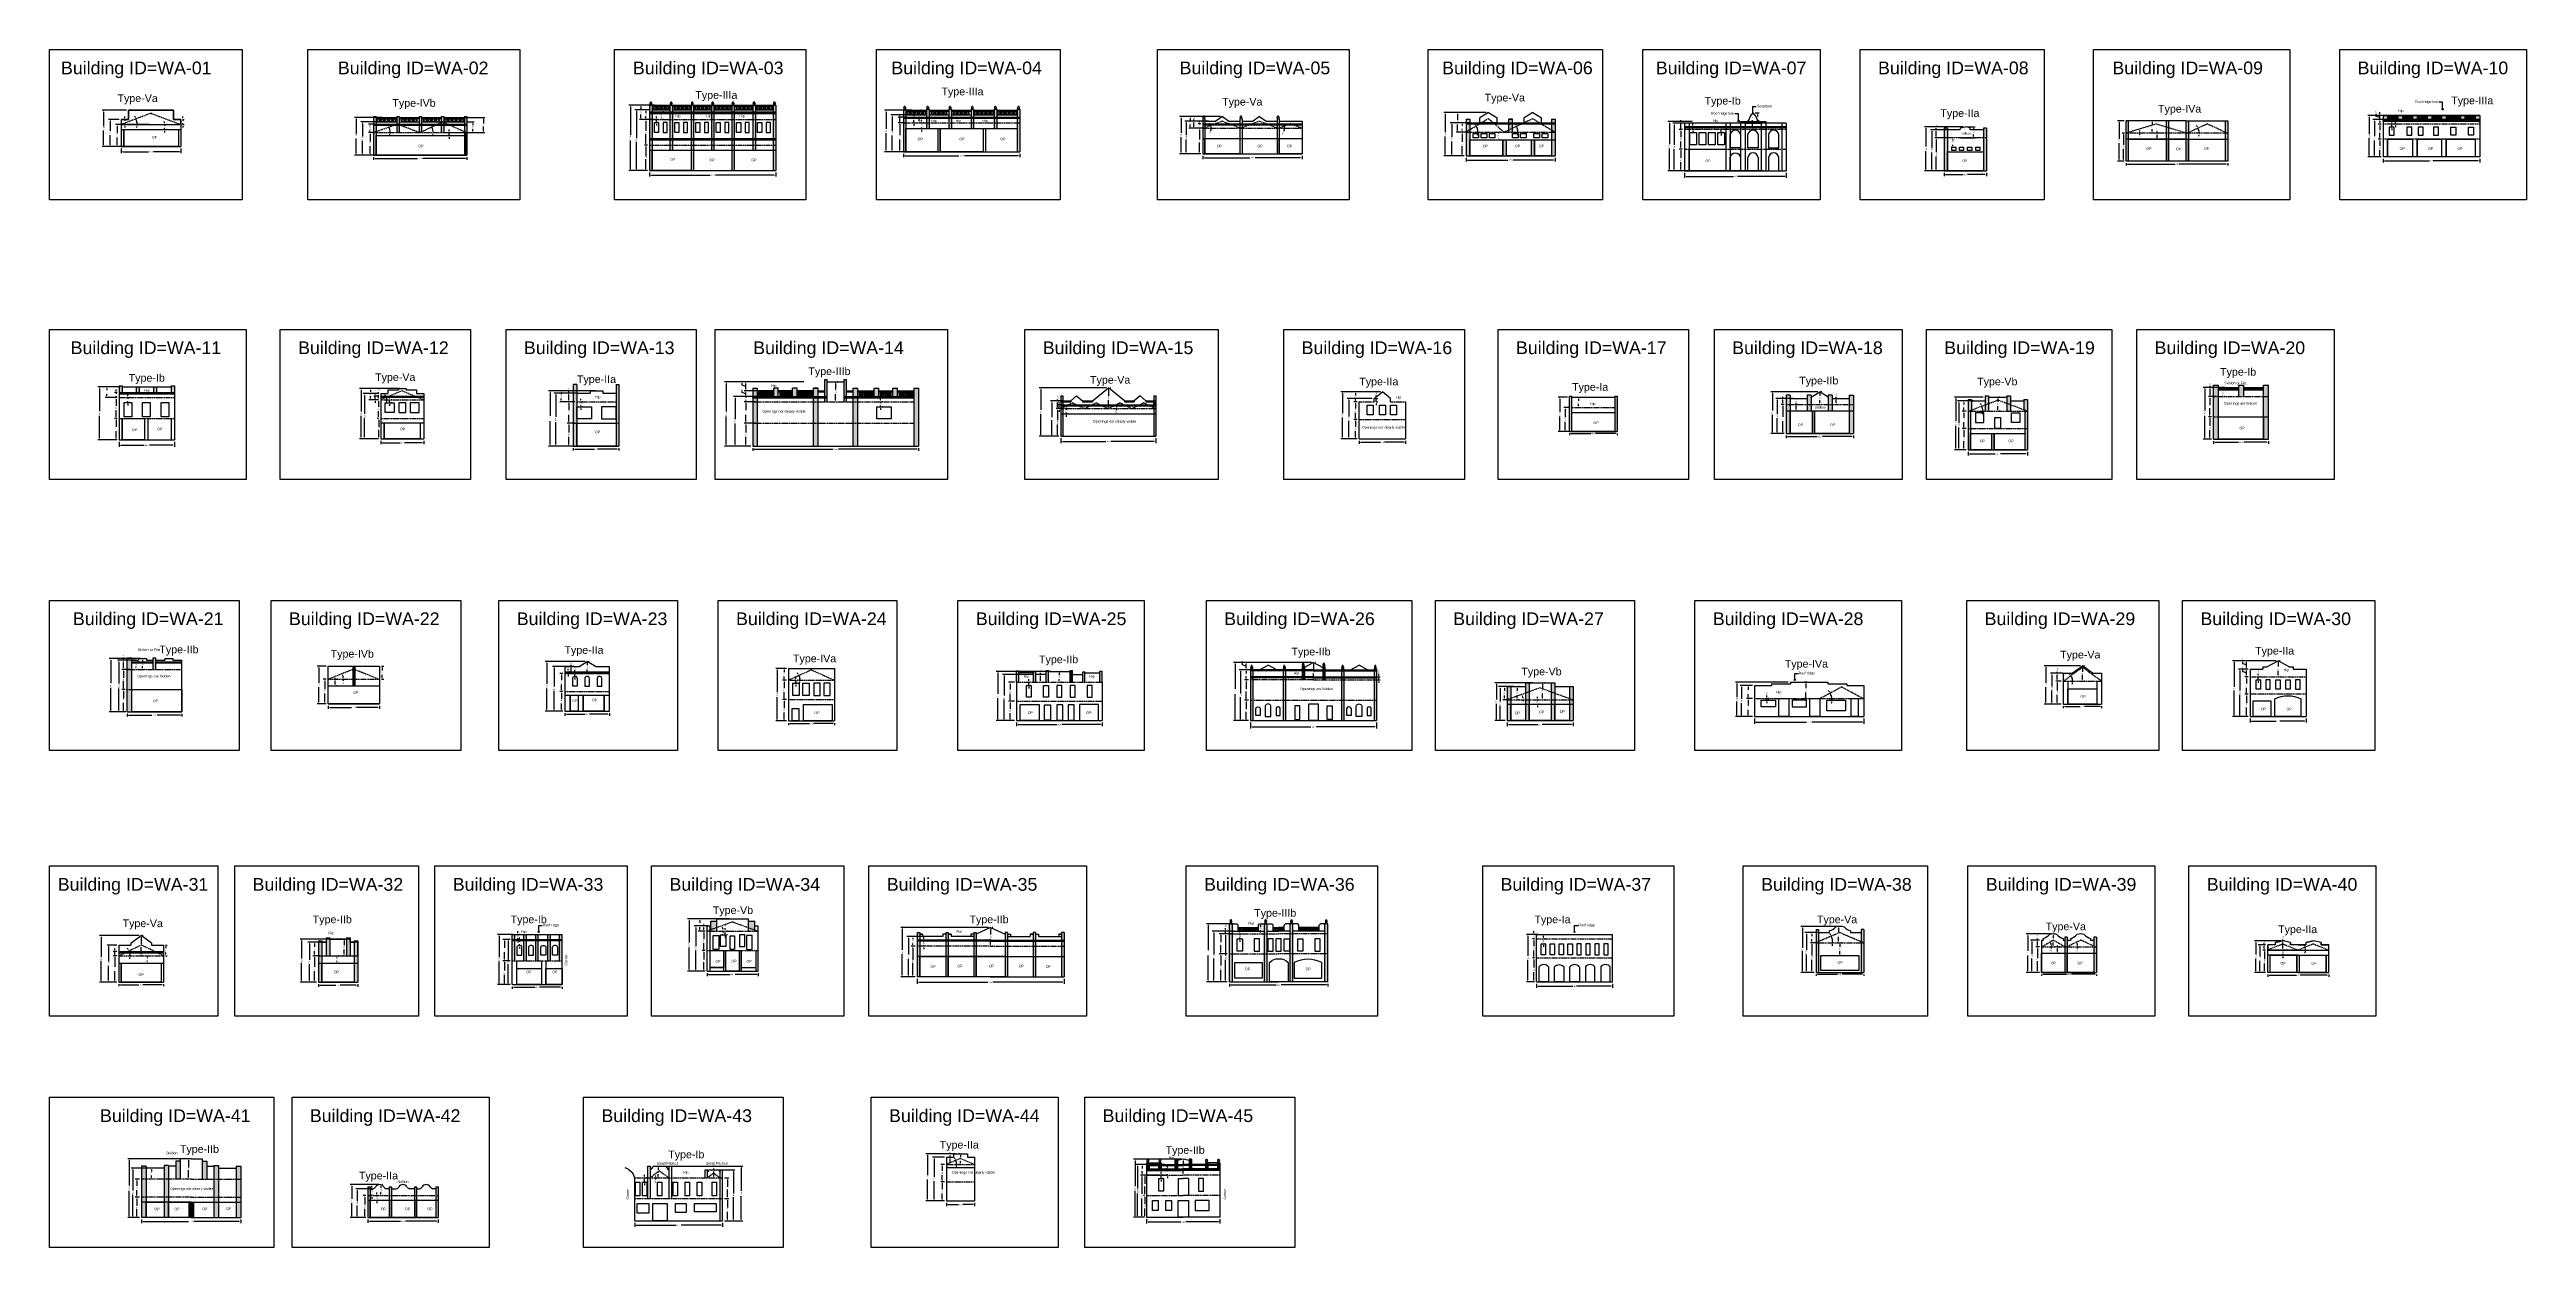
# Model space of a CAD drawing. Header units: metres. Extents: x 3416649 to 3417136, y -6712926 to -6712690.
import ezdxf

# ---------------------------------------------------------------- set-up
doc = ezdxf.new("R2010")
doc.units = ezdxf.units.M
doc.linetypes.add('ACAD_ISO02W100', pattern=[15, 12, -3])
doc.layers.add('Dotted', color=7, linetype='ACAD_ISO02W100', plot=False)
doc.styles.get("Standard").update_dxf_attribs({"font": 'arial.ttf'})
doc.dimstyles.new('ISO-25', dxfattribs={"dimtxt": 0.25, "dimasz": 0.3, "dimexe": 0.3, "dimexo": 0.4, "dimgap": 0.2, "dimtad": 0, "dimdec": 1, "dimdsep": 46, "dimtxsty": 'Standard', "dimcen": 2.5, "dimadec": 0, "dimazin": 0, "dimtfac": 1, "dimtdec": 1, "dimtmove": 0, "dimatfit": 3, "dimfxl": 1, "dimarcsym": 0})
pattern_1 = [(45, (-28.12796, 0), (-0.067351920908, 0.067351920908), []), (45, (-28.08306, 0), (-0.067351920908, 0.067351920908), [])]
pattern_2 = [(45, (-19.17769, 20.072965), (-0.067351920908, 0.067351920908), []), (45, (-19.13279, 20.072965), (-0.067351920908, 0.067351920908), [])]
pattern_3 = [(45, (-11.13173, 18.74003), (-0.067351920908, 0.067351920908), []), (45, (-11.08683, 18.74003), (-0.067351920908, 0.067351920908), [])]

# ---------------------------------------------------------------- blocks, each defined once
blk = doc.blocks.new('*D4')
at = {"color": 0, "lineweight": -2, "transparency": 16777216}
for start, end in [(26.0314, 31.5175), (360, 20.5453), (349.0279, 354.5139)]:
    blk.add_arc((3416663.47, -6712704.81), 3.13, start, end, dxfattribs=at)
at = {"color": 0, "transparency": 16777216}
for points in [[(3416666.33, -6712703.41), (3416666.24, -6712703.45), (3416666.4, -6712703.71)], [(3416666.54, -6712705.11), (3416666.64, -6712705.11), (3416666.6, -6712704.81)]]:
    blk.add_solid(points, dxfattribs=at)
at = {"layer": 'Defpoints', "color": 0, "transparency": 16777216}
for p in [(3416669.34, -6712702.61), (3416663.47, -6712704.81), (3416663.47, -6712704.81), (3416666.51, -6712704.07), (3416675.21, -6712704.81)]:
    blk.add_point(p, dxfattribs=at)
at = {"color": 0, "transparency": 16777216, "insert": (3416666.57, -6712704.35), "char_height": 0.25, "attachment_point": 5, "rotation": 278.3609}
blk.add_mtext('21°', dxfattribs=at)
blk = doc.blocks.new('*D5')
at = {"color": 0, "lineweight": -2, "transparency": 16777216}
for p, q in [((3416665.03, -6712704.81), (3416662.37, -6712704.81)), ((3416662.67, -6712705.11), (3416662.67, -6712706.53)), ((3416662.67, -6712708.81), (3416662.67, -6712707.39)), ((3416665.03, -6712709.11), (3416662.37, -6712709.11))]:
    blk.add_line(p, q, dxfattribs=at)
at = {"color": 0, "transparency": 16777216}
for points in [[(3416662.62, -6712705.11), (3416662.72, -6712705.11), (3416662.67, -6712704.81)], [(3416662.62, -6712708.81), (3416662.72, -6712708.81), (3416662.67, -6712709.11)]]:
    blk.add_solid(points, dxfattribs=at)
at = {"layer": 'Defpoints', "color": 0, "transparency": 16777216}
for p in [(3416662.67, -6712704.81), (3416665.43, -6712704.81), (3416665.43, -6712709.11)]:
    blk.add_point(p, dxfattribs=at)
at = {"color": 0, "transparency": 16777216, "insert": (3416662.67, -6712706.96), "char_height": 0.25, "attachment_point": 5, "rotation": 90}
blk.add_mtext('4.3', dxfattribs=at)
blk = doc.blocks.new('*D6')
at = {"color": 0, "lineweight": -2, "transparency": 16777216}
for p, q in [((3416675.57, -6712703.51), (3416675.57, -6712703.21)), ((3416675.57, -6712703.81), (3416675.57, -6712704.06)), ((3416675.57, -6712704.81), (3416675.57, -6712704.56)), ((3416675.57, -6712705.11), (3416675.57, -6712705.41)), ((3416675.61, -6712703.81), (3416675.87, -6712703.81)), ((3416675.61, -6712704.81), (3416675.87, -6712704.81))]:
    blk.add_line(p, q, dxfattribs=at)
at = {"color": 0, "transparency": 16777216}
for points in [[(3416675.52, -6712703.51), (3416675.62, -6712703.51), (3416675.57, -6712703.81)], [(3416675.52, -6712705.11), (3416675.62, -6712705.11), (3416675.57, -6712704.81)]]:
    blk.add_solid(points, dxfattribs=at)
at = {"layer": 'Defpoints', "color": 0, "transparency": 16777216}
for p in [(3416675.21, -6712703.81), (3416675.21, -6712704.81), (3416675.57, -6712703.81)]:
    blk.add_point(p, dxfattribs=at)
at = {"color": 0, "transparency": 16777216, "insert": (3416675.57, -6712704.31), "char_height": 0.25, "attachment_point": 5, "rotation": 90}
blk.add_mtext('1', dxfattribs=at)
blk = doc.blocks.new('*D7')
at = {"color": 0, "lineweight": -2, "transparency": 16777216}
for p, q in [((3416664.18, -6712703.51), (3416664.18, -6712703.21)), ((3416668.94, -6712704.81), (3416663.88, -6712704.81)), ((3416664.18, -6712703.81), (3416664.18, -6712704.06)), ((3416664.18, -6712704.81), (3416664.18, -6712704.56)), ((3416664.18, -6712705.11), (3416664.18, -6712705.41)), ((3416664.58, -6712703.81), (3416664.48, -6712703.81))]:
    blk.add_line(p, q, dxfattribs=at)
at = {"color": 0, "transparency": 16777216}
for points in [[(3416664.13, -6712703.51), (3416664.23, -6712703.51), (3416664.18, -6712703.81)], [(3416664.13, -6712705.11), (3416664.23, -6712705.11), (3416664.18, -6712704.81)]]:
    blk.add_solid(points, dxfattribs=at)
at = {"layer": 'Defpoints', "color": 0, "transparency": 16777216}
for p in [(3416664.18, -6712703.81), (3416664.18, -6712704.81), (3416669.34, -6712704.81)]:
    blk.add_point(p, dxfattribs=at)
at = {"color": 0, "transparency": 16777216, "insert": (3416664.18, -6712704.31), "char_height": 0.25, "attachment_point": 5, "rotation": 90}
blk.add_mtext('1', dxfattribs=at)
blk = doc.blocks.new('*D8')
at = {"color": 0, "lineweight": -2, "transparency": 16777216}
for p, q in [((3416663.07, -6712703.81), (3416661, -6712703.81)), ((3416661.3, -6712704.11), (3416661.3, -6712706.03)), ((3416661.3, -6712708.81), (3416661.3, -6712706.89)), ((3416663.07, -6712709.11), (3416661, -6712709.11))]:
    blk.add_line(p, q, dxfattribs=at)
at = {"color": 0, "transparency": 16777216}
for points in [[(3416661.25, -6712704.11), (3416661.35, -6712704.11), (3416661.3, -6712703.81)], [(3416661.25, -6712708.81), (3416661.35, -6712708.81), (3416661.3, -6712709.11)]]:
    blk.add_solid(points, dxfattribs=at)
at = {"layer": 'Defpoints', "color": 0, "transparency": 16777216}
for p in [(3416661.3, -6712703.81), (3416663.47, -6712703.81), (3416663.47, -6712709.11)]:
    blk.add_point(p, dxfattribs=at)
at = {"color": 0, "transparency": 16777216, "insert": (3416661.3, -6712706.46), "char_height": 0.25, "attachment_point": 5, "rotation": 90}
blk.add_mtext('5.3', dxfattribs=at)
blk = doc.blocks.new('*D9')
at = {"color": 0, "lineweight": -2, "transparency": 16777216}
for p, q in [((3416664.5, -6712702.01), (3416659.71, -6712702.01)), ((3416660.01, -6712702.31), (3416660.01, -6712705.16)), ((3416660.01, -6712708.81), (3416660.01, -6712705.96)), ((3416663.07, -6712709.11), (3416659.71, -6712709.11))]:
    blk.add_line(p, q, dxfattribs=at)
at = {"color": 0, "transparency": 16777216}
for points in [[(3416659.96, -6712702.31), (3416660.06, -6712702.31), (3416660.01, -6712702.01)], [(3416659.96, -6712708.81), (3416660.06, -6712708.81), (3416660.01, -6712709.11)]]:
    blk.add_solid(points, dxfattribs=at)
at = {"layer": 'Defpoints', "color": 0, "transparency": 16777216}
for p in [(3416660.01, -6712702.01), (3416664.9, -6712702.01), (3416663.47, -6712709.11)]:
    blk.add_point(p, dxfattribs=at)
at = {"color": 0, "transparency": 16777216, "insert": (3416660.01, -6712705.56), "char_height": 0.25, "attachment_point": 5, "rotation": 90}
blk.add_mtext('7.1', dxfattribs=at)
blk = doc.blocks.new('*D10')
at = {"color": 0, "lineweight": -2, "transparency": 16777216}
for p, q in [((3416663.47, -6712709.51), (3416663.47, -6712710.46)), ((3416663.77, -6712710.16), (3416668.82, -6712710.16)), ((3416674.91, -6712710.16), (3416669.85, -6712710.16)), ((3416675.21, -6712709.51), (3416675.21, -6712710.46))]:
    blk.add_line(p, q, dxfattribs=at)
at = {"color": 0, "transparency": 16777216}
for points in [[(3416663.77, -6712710.11), (3416663.77, -6712710.21), (3416663.47, -6712710.16)], [(3416674.91, -6712710.11), (3416674.91, -6712710.21), (3416675.21, -6712710.16)]]:
    blk.add_solid(points, dxfattribs=at)
at = {"layer": 'Defpoints', "color": 0, "transparency": 16777216}
for p in [(3416663.47, -6712709.11), (3416675.21, -6712709.11), (3416675.21, -6712710.16)]:
    blk.add_point(p, dxfattribs=at)
at = {"color": 0, "transparency": 16777216, "insert": (3416669.34, -6712710.16), "char_height": 0.25, "attachment_point": 5}
blk.add_mtext('11.7', dxfattribs=at)
blk = doc.blocks.new('*D11')
at = {"color": 0, "lineweight": -2, "transparency": 16777216}
for p, q in [((3416672.01, -6712704.51), (3416672.01, -6712704.21)), ((3416672.01, -6712704.81), (3416672.01, -6712705.06)), ((3416672.01, -6712705.81), (3416672.01, -6712705.56)), ((3416672.01, -6712706.11), (3416672.01, -6712706.41)), ((3416672.41, -6712704.81), (3416672.31, -6712704.81)), ((3416672.41, -6712705.81), (3416672.31, -6712705.81))]:
    blk.add_line(p, q, dxfattribs=at)
at = {"color": 0, "transparency": 16777216}
for points in [[(3416671.96, -6712704.51), (3416672.06, -6712704.51), (3416672.01, -6712704.81)], [(3416671.96, -6712706.11), (3416672.06, -6712706.11), (3416672.01, -6712705.81)]]:
    blk.add_solid(points, dxfattribs=at)
at = {"layer": 'Defpoints', "color": 0, "transparency": 16777216}
for p in [(3416672.01, -6712704.81), (3416672.01, -6712704.81), (3416672.01, -6712705.81)]:
    blk.add_point(p, dxfattribs=at)
at = {"color": 0, "transparency": 16777216, "insert": (3416672.01, -6712705.31), "char_height": 0.25, "attachment_point": 5, "rotation": 90}
blk.add_mtext('1', dxfattribs=at)
blk = doc.blocks.new('*D12')
at = {"color": 0, "lineweight": -2, "transparency": 16777216}
for p, q in [((3416712.74, -6712706.4), (3416712.09, -6712706.4)), ((3416712.39, -6712706.7), (3416712.39, -6712708.18)), ((3416714.76, -6712710.83), (3416712.09, -6712710.83)), ((3416712.39, -6712710.53), (3416712.39, -6712709.04))]:
    blk.add_line(p, q, dxfattribs=at)
at = {"color": 0, "transparency": 16777216}
for points in [[(3416712.34, -6712706.7), (3416712.44, -6712706.7), (3416712.39, -6712706.4)], [(3416712.34, -6712710.53), (3416712.44, -6712710.53), (3416712.39, -6712710.83)]]:
    blk.add_solid(points, dxfattribs=at)
at = {"layer": 'Defpoints', "color": 0, "transparency": 16777216}
for p in [(3416712.39, -6712706.4), (3416713.14, -6712706.4), (3416715.16, -6712710.83)]:
    blk.add_point(p, dxfattribs=at)
at = {"color": 0, "transparency": 16777216, "insert": (3416712.39, -6712708.61), "char_height": 0.25, "attachment_point": 5, "rotation": 90}
blk.add_mtext('4.4', dxfattribs=at)
blk = doc.blocks.new('*D13')
at = {"color": 0, "lineweight": -2, "transparency": 16777216}
for start, end in [(32.3503, 39.1686), (360, 25.5321), (346.3635, 353.1817)]:
    blk.add_arc((3416722.27, -6712706.4), 2.52, start, end, dxfattribs=at)
at = {"color": 0, "transparency": 16777216}
for points in [[(3416724.44, -6712705.02), (3416724.35, -6712705.07), (3416724.54, -6712705.31)], [(3416724.72, -6712706.69), (3416724.82, -6712706.7), (3416724.79, -6712706.4)]]:
    blk.add_solid(points, dxfattribs=at)
at = {"layer": 'Defpoints', "color": 0, "transparency": 16777216}
for p in [(3416713.1, -6712706.4), (3416722.27, -6712706.4), (3416724.76, -6712706.02), (3416726.64, -6712704.31), (3416731.44, -6712706.4)]:
    blk.add_point(p, dxfattribs=at)
at = {"color": 0, "transparency": 16777216, "insert": (3416724.73, -6712705.84), "char_height": 0.25, "attachment_point": 5, "rotation": 282.8306}
blk.add_mtext('26°', dxfattribs=at)
blk = doc.blocks.new('*D14')
at = {"color": 0, "lineweight": -2, "transparency": 16777216}
for start, end in [(24.2002, 29.5168), (360, 18.8836), (349.3668, 354.6834)]:
    blk.add_arc((3416713.1, -6712706.4), 3.23, start, end, dxfattribs=at)
at = {"color": 0, "transparency": 16777216}
for points in [[(3416716.09, -6712705.05), (3416716, -6712705.09), (3416716.16, -6712705.35)], [(3416716.27, -6712706.69), (3416716.37, -6712706.7), (3416716.33, -6712706.4)]]:
    blk.add_solid(points, dxfattribs=at)
at = {"layer": 'Defpoints', "color": 0, "transparency": 16777216}
for p in [(3416713.1, -6712706.4), (3416713.1, -6712706.4), (3416716.25, -6712705.69), (3416717.89, -6712704.76), (3416731.44, -6712706.4)]:
    blk.add_point(p, dxfattribs=at)
at = {"color": 0, "transparency": 16777216, "insert": (3416716.29, -6712705.87), "char_height": 0.25, "attachment_point": 5, "rotation": 279.4418}
blk.add_mtext('19°', dxfattribs=at)
blk = doc.blocks.new('*D15')
at = {"color": 0, "lineweight": -2, "transparency": 16777216}
for p, q in [((3416713.99, -6712704.31), (3416710.6, -6712704.31)), ((3416710.9, -6712704.61), (3416710.9, -6712707.14)), ((3416710.9, -6712710.53), (3416710.9, -6712708)), ((3416712.7, -6712710.83), (3416710.6, -6712710.83))]:
    blk.add_line(p, q, dxfattribs=at)
at = {"color": 0, "transparency": 16777216}
for points in [[(3416710.85, -6712704.61), (3416710.95, -6712704.61), (3416710.9, -6712704.31)], [(3416710.85, -6712710.53), (3416710.95, -6712710.53), (3416710.9, -6712710.83)]]:
    blk.add_solid(points, dxfattribs=at)
at = {"layer": 'Defpoints', "color": 0, "transparency": 16777216}
for p in [(3416710.9, -6712704.31), (3416714.39, -6712704.31), (3416713.1, -6712710.83)]:
    blk.add_point(p, dxfattribs=at)
at = {"color": 0, "transparency": 16777216, "insert": (3416710.9, -6712707.57), "char_height": 0.25, "attachment_point": 5, "rotation": 90}
blk.add_mtext('6.5', dxfattribs=at)
blk = doc.blocks.new('*D16')
at = {"color": 0, "lineweight": -2, "transparency": 16777216}
for p, q in [((3416714.81, -6712703.41), (3416709.37, -6712703.41)), ((3416709.67, -6712703.71), (3416709.67, -6712706.69)), ((3416709.67, -6712710.53), (3416709.67, -6712707.54)), ((3416712.7, -6712710.83), (3416709.37, -6712710.83))]:
    blk.add_line(p, q, dxfattribs=at)
at = {"color": 0, "transparency": 16777216}
for points in [[(3416709.62, -6712703.71), (3416709.72, -6712703.71), (3416709.67, -6712703.41)], [(3416709.62, -6712710.53), (3416709.72, -6712710.53), (3416709.67, -6712710.83)]]:
    blk.add_solid(points, dxfattribs=at)
at = {"layer": 'Defpoints', "color": 0, "transparency": 16777216}
for p in [(3416709.67, -6712703.41), (3416715.21, -6712703.41), (3416713.1, -6712710.83)]:
    blk.add_point(p, dxfattribs=at)
at = {"color": 0, "transparency": 16777216, "insert": (3416709.67, -6712707.12), "char_height": 0.25, "attachment_point": 5, "rotation": 90}
blk.add_mtext('7.4', dxfattribs=at)
blk = doc.blocks.new('*D17')
at = {"color": 0, "lineweight": -2, "transparency": 16777216}
for p, q in [((3416713.32, -6712704.76), (3416712.08, -6712704.76)), ((3416713.32, -6712706.4), (3416712.08, -6712706.4)), ((3416712.38, -6712705.06), (3416712.38, -6712705.16)), ((3416712.38, -6712706.1), (3416712.38, -6712705.99))]:
    blk.add_line(p, q, dxfattribs=at)
at = {"color": 0, "transparency": 16777216}
for points in [[(3416712.33, -6712705.06), (3416712.43, -6712705.06), (3416712.38, -6712704.76)], [(3416712.33, -6712706.1), (3416712.43, -6712706.1), (3416712.38, -6712706.4)]]:
    blk.add_solid(points, dxfattribs=at)
at = {"layer": 'Defpoints', "color": 0, "transparency": 16777216}
for p in [(3416712.38, -6712704.76), (3416713.72, -6712704.76), (3416713.72, -6712706.4)]:
    blk.add_point(p, dxfattribs=at)
at = {"color": 0, "transparency": 16777216, "insert": (3416712.38, -6712705.58), "char_height": 0.25, "attachment_point": 5, "rotation": 90}
blk.add_mtext('1.6', dxfattribs=at)
blk = doc.blocks.new('*D19')
at = {"color": 0, "lineweight": -2, "transparency": 16777216}
for p, q in [((3416731.34, -6712704.31), (3416732.89, -6712704.31)), ((3416731.84, -6712706.4), (3416732.89, -6712706.4)), ((3416732.59, -6712704.61), (3416732.59, -6712704.95)), ((3416732.59, -6712706.1), (3416732.59, -6712705.76))]:
    blk.add_line(p, q, dxfattribs=at)
at = {"color": 0, "transparency": 16777216}
for points in [[(3416732.54, -6712704.61), (3416732.64, -6712704.61), (3416732.59, -6712704.31)], [(3416732.54, -6712706.1), (3416732.64, -6712706.1), (3416732.59, -6712706.4)]]:
    blk.add_solid(points, dxfattribs=at)
at = {"layer": 'Defpoints', "color": 0, "transparency": 16777216}
for p in [(3416730.94, -6712704.31), (3416731.44, -6712706.4), (3416732.59, -6712704.31)]:
    blk.add_point(p, dxfattribs=at)
at = {"color": 0, "transparency": 16777216, "insert": (3416732.59, -6712705.35), "char_height": 0.25, "attachment_point": 5, "rotation": 90}
blk.add_mtext('2.1', dxfattribs=at)
blk = doc.blocks.new('*D20')
at = {"color": 0, "lineweight": -2, "transparency": 16777216}
for p, q in [((3416729.56, -6712703.41), (3416734.98, -6712703.41)), ((3416729.56, -6712706.4), (3416734.98, -6712706.4)), ((3416734.68, -6712703.71), (3416734.68, -6712704.62)), ((3416734.68, -6712706.1), (3416734.68, -6712705.18))]:
    blk.add_line(p, q, dxfattribs=at)
at = {"color": 0, "transparency": 16777216}
for points in [[(3416734.63, -6712703.71), (3416734.73, -6712703.71), (3416734.68, -6712703.41)], [(3416734.63, -6712706.1), (3416734.73, -6712706.1), (3416734.68, -6712706.4)]]:
    blk.add_solid(points, dxfattribs=at)
at = {"layer": 'Defpoints', "color": 0, "transparency": 16777216}
for p in [(3416729.16, -6712703.41), (3416729.16, -6712706.4), (3416734.68, -6712703.41)]:
    blk.add_point(p, dxfattribs=at)
at = {"color": 0, "transparency": 16777216, "insert": (3416734.68, -6712704.9), "char_height": 0.25, "attachment_point": 5, "rotation": 90}
blk.add_mtext('3', dxfattribs=at)
blk = doc.blocks.new('*D21')
at = {"color": 0, "lineweight": -2, "transparency": 16777216}
for p, q in [((3416727.95, -6712706.1), (3416727.95, -6712705.8)), ((3416727.95, -6712707), (3416727.95, -6712706.4)), ((3416727.95, -6712707.3), (3416727.95, -6712707.6)), ((3416728.35, -6712706.4), (3416728.25, -6712706.4)), ((3416728.35, -6712707), (3416728.25, -6712707))]:
    blk.add_line(p, q, dxfattribs=at)
at = {"color": 0, "transparency": 16777216}
for points in [[(3416727.9, -6712706.1), (3416728, -6712706.1), (3416727.95, -6712706.4)], [(3416727.9, -6712707.3), (3416728, -6712707.3), (3416727.95, -6712707)]]:
    blk.add_solid(points, dxfattribs=at)
at = {"layer": 'Defpoints', "color": 0, "transparency": 16777216}
for p in [(3416727.95, -6712706.4), (3416727.95, -6712706.4), (3416727.95, -6712707)]:
    blk.add_point(p, dxfattribs=at)
at = {"color": 0, "transparency": 16777216, "insert": (3416727.95, -6712706.7), "char_height": 0.25, "attachment_point": 5, "rotation": 90}
blk.add_mtext('0.6', dxfattribs=at)
blk = doc.blocks.new('*D22')
at = {"color": 0, "lineweight": -2, "transparency": 16777216}
for p, q in [((3416767.36, -6712714.25), (3416767.36, -6712715.05)), ((3416767.66, -6712714.75), (3416779.23, -6712714.75)), ((3416791.86, -6712714.75), (3416780.28, -6712714.75)), ((3416792.16, -6712714.25), (3416792.16, -6712715.05))]:
    blk.add_line(p, q, dxfattribs=at)
at = {"color": 0, "transparency": 16777216}
for points in [[(3416767.66, -6712714.7), (3416767.66, -6712714.8), (3416767.36, -6712714.75)], [(3416791.86, -6712714.7), (3416791.86, -6712714.8), (3416792.16, -6712714.75)]]:
    blk.add_solid(points, dxfattribs=at)
at = {"layer": 'Defpoints', "color": 0, "transparency": 16777216}
for p in [(3416767.36, -6712713.85), (3416792.16, -6712713.85), (3416792.16, -6712714.75)]:
    blk.add_point(p, dxfattribs=at)
at = {"color": 0, "transparency": 16777216, "insert": (3416779.76, -6712714.75), "char_height": 0.25, "attachment_point": 5}
blk.add_mtext('24.8', dxfattribs=at)
blk = doc.blocks.new('*D23')
at = {"color": 0, "lineweight": -2, "transparency": 16777216}
for p, q in [((3416766.96, -6712708.85), (3416766.34, -6712708.85)), ((3416766.64, -6712709.15), (3416766.64, -6712711.07)), ((3416766.64, -6712713.55), (3416766.64, -6712711.63)), ((3416766.96, -6712713.85), (3416766.34, -6712713.85))]:
    blk.add_line(p, q, dxfattribs=at)
at = {"color": 0, "transparency": 16777216}
for points in [[(3416766.59, -6712709.15), (3416766.69, -6712709.15), (3416766.64, -6712708.85)], [(3416766.59, -6712713.55), (3416766.69, -6712713.55), (3416766.64, -6712713.85)]]:
    blk.add_solid(points, dxfattribs=at)
at = {"layer": 'Defpoints', "color": 0, "transparency": 16777216}
for p in [(3416766.64, -6712708.85), (3416767.36, -6712708.85), (3416767.36, -6712713.85)]:
    blk.add_point(p, dxfattribs=at)
at = {"color": 0, "transparency": 16777216, "insert": (3416766.64, -6712711.35), "char_height": 0.25, "attachment_point": 5, "rotation": 90}
blk.add_mtext('5', dxfattribs=at)
blk = doc.blocks.new('*D24')
at = {"color": 0, "lineweight": -2, "transparency": 16777216}
for p, q in [((3416766.96, -6712703.85), (3416766.34, -6712703.85)), ((3416766.64, -6712704.15), (3416766.64, -6712706.07)), ((3416766.64, -6712708.55), (3416766.64, -6712706.63)), ((3416766.96, -6712708.85), (3416766.34, -6712708.85))]:
    blk.add_line(p, q, dxfattribs=at)
at = {"color": 0, "transparency": 16777216}
for points in [[(3416766.59, -6712704.15), (3416766.69, -6712704.15), (3416766.64, -6712703.85)], [(3416766.59, -6712708.55), (3416766.69, -6712708.55), (3416766.64, -6712708.85)]]:
    blk.add_solid(points, dxfattribs=at)
at = {"layer": 'Defpoints', "color": 0, "transparency": 16777216}
for p in [(3416766.64, -6712703.85), (3416767.36, -6712703.85), (3416767.36, -6712708.85)]:
    blk.add_point(p, dxfattribs=at)
at = {"color": 0, "transparency": 16777216, "insert": (3416766.64, -6712706.35), "char_height": 0.25, "attachment_point": 5, "rotation": 90}
blk.add_mtext('5', dxfattribs=at)
blk = doc.blocks.new('*D25')
at = {"color": 0, "lineweight": -2, "transparency": 16777216}
for p, q in [((3416767.46, -6712701.9), (3416766.34, -6712701.9)), ((3416766.64, -6712702.2), (3416766.64, -6712702.59)), ((3416766.64, -6712703.55), (3416766.64, -6712703.16)), ((3416767.46, -6712703.85), (3416766.34, -6712703.85))]:
    blk.add_line(p, q, dxfattribs=at)
at = {"color": 0, "transparency": 16777216}
for points in [[(3416766.59, -6712702.2), (3416766.69, -6712702.2), (3416766.64, -6712701.9)], [(3416766.59, -6712703.55), (3416766.69, -6712703.55), (3416766.64, -6712703.85)]]:
    blk.add_solid(points, dxfattribs=at)
at = {"layer": 'Defpoints', "color": 0, "transparency": 16777216}
for p in [(3416766.64, -6712701.9), (3416767.86, -6712701.9), (3416767.86, -6712703.85)]:
    blk.add_point(p, dxfattribs=at)
at = {"color": 0, "transparency": 16777216, "insert": (3416766.64, -6712702.87), "char_height": 0.25, "attachment_point": 5, "rotation": 90}
blk.add_mtext('2', dxfattribs=at)
blk = doc.blocks.new('*D26')
at = {"color": 0, "lineweight": -2, "transparency": 16777216}
for p, q in [((3416768.36, -6712701), (3416765.34, -6712701)), ((3416765.64, -6712701.3), (3416765.64, -6712701.99)), ((3416765.64, -6712703.55), (3416765.64, -6712702.85)), ((3416768.36, -6712703.85), (3416765.34, -6712703.85))]:
    blk.add_line(p, q, dxfattribs=at)
at = {"color": 0, "transparency": 16777216}
for points in [[(3416765.59, -6712701.3), (3416765.69, -6712701.3), (3416765.64, -6712701)], [(3416765.59, -6712703.55), (3416765.69, -6712703.55), (3416765.64, -6712703.85)]]:
    blk.add_solid(points, dxfattribs=at)
at = {"layer": 'Defpoints', "color": 0, "transparency": 16777216}
for p in [(3416765.64, -6712701), (3416768.76, -6712701), (3416768.76, -6712703.85)]:
    blk.add_point(p, dxfattribs=at)
at = {"color": 0, "transparency": 16777216, "insert": (3416765.64, -6712702.42), "char_height": 0.25, "attachment_point": 5, "rotation": 90}
blk.add_mtext('2.9', dxfattribs=at)
blk = doc.blocks.new('*D27')
at = {"color": 0, "lineweight": -2, "transparency": 16777216}
for p, q in [((3416767.46, -6712701.9), (3416764.45, -6712701.9)), ((3416764.75, -6712702.2), (3416764.75, -6712707.51)), ((3416764.75, -6712713.55), (3416764.75, -6712708.24)), ((3416766.96, -6712713.85), (3416764.45, -6712713.85))]:
    blk.add_line(p, q, dxfattribs=at)
at = {"color": 0, "transparency": 16777216}
for points in [[(3416764.7, -6712702.2), (3416764.8, -6712702.2), (3416764.75, -6712701.9)], [(3416764.7, -6712713.55), (3416764.8, -6712713.55), (3416764.75, -6712713.85)]]:
    blk.add_solid(points, dxfattribs=at)
at = {"layer": 'Defpoints', "color": 0, "transparency": 16777216}
for p in [(3416764.75, -6712701.9), (3416767.86, -6712701.9), (3416767.36, -6712713.85)]:
    blk.add_point(p, dxfattribs=at)
at = {"color": 0, "transparency": 16777216, "insert": (3416764.75, -6712707.87), "char_height": 0.25, "attachment_point": 5, "rotation": 90}
blk.add_mtext('12', dxfattribs=at)
blk = doc.blocks.new('*D28')
at = {"color": 0, "lineweight": -2, "transparency": 16777216}
for p, q in [((3416768.36, -6712701), (3416763.27, -6712701)), ((3416763.57, -6712701.3), (3416763.57, -6712706.91)), ((3416763.57, -6712713.55), (3416763.57, -6712707.94)), ((3416766.96, -6712713.85), (3416763.27, -6712713.85))]:
    blk.add_line(p, q, dxfattribs=at)
at = {"color": 0, "transparency": 16777216}
for points in [[(3416763.52, -6712701.3), (3416763.62, -6712701.3), (3416763.57, -6712701)], [(3416763.52, -6712713.55), (3416763.62, -6712713.55), (3416763.57, -6712713.85)]]:
    blk.add_solid(points, dxfattribs=at)
at = {"layer": 'Defpoints', "color": 0, "transparency": 16777216}
for p in [(3416763.57, -6712701), (3416768.76, -6712701), (3416767.36, -6712713.85)]:
    blk.add_point(p, dxfattribs=at)
at = {"color": 0, "transparency": 16777216, "insert": (3416763.57, -6712707.42), "char_height": 0.25, "attachment_point": 5, "rotation": 90}
blk.add_mtext('12.9', dxfattribs=at)
blk = doc.blocks.new('*D29')
at = {"color": 0, "lineweight": -2, "transparency": 16777216}
for p, q in [((3416768.7, -6712703.55), (3416768.7, -6712703.25)), ((3416768.7, -6712704.42), (3416768.7, -6712703.85)), ((3416768.7, -6712704.72), (3416768.7, -6712705.02)), ((3416769.1, -6712703.85), (3416769, -6712703.85)), ((3416769.1, -6712704.42), (3416769, -6712704.42))]:
    blk.add_line(p, q, dxfattribs=at)
at = {"color": 0, "transparency": 16777216}
for points in [[(3416768.65, -6712703.55), (3416768.75, -6712703.55), (3416768.7, -6712703.85)], [(3416768.65, -6712704.72), (3416768.75, -6712704.72), (3416768.7, -6712704.42)]]:
    blk.add_solid(points, dxfattribs=at)
at = {"layer": 'Defpoints', "color": 0, "transparency": 16777216}
for p in [(3416768.7, -6712703.85), (3416768.7, -6712703.85), (3416768.7, -6712704.42)]:
    blk.add_point(p, dxfattribs=at)
at = {"color": 0, "transparency": 16777216, "insert": (3416768.7, -6712704.13), "char_height": 0.25, "attachment_point": 5, "rotation": 90}
blk.add_mtext('0.6', dxfattribs=at)
blk = doc.blocks.new('*D30')
at = {"color": 0, "lineweight": -2, "transparency": 16777216}
for p, q in [((3416769.68, -6712702.65), (3416769.68, -6712702.68)), ((3416770.08, -6712702.35), (3416769.98, -6712702.35)), ((3416769.68, -6712703.55), (3416769.68, -6712703.51)), ((3416770.08, -6712703.85), (3416769.98, -6712703.85))]:
    blk.add_line(p, q, dxfattribs=at)
at = {"color": 0, "transparency": 16777216}
for points in [[(3416769.63, -6712702.65), (3416769.73, -6712702.65), (3416769.68, -6712702.35)], [(3416769.63, -6712703.55), (3416769.73, -6712703.55), (3416769.68, -6712703.85)]]:
    blk.add_solid(points, dxfattribs=at)
at = {"layer": 'Defpoints', "color": 0, "transparency": 16777216}
for p in [(3416769.68, -6712702.35), (3416769.68, -6712702.35), (3416769.68, -6712703.85)]:
    blk.add_point(p, dxfattribs=at)
at = {"color": 0, "transparency": 16777216, "insert": (3416769.68, -6712703.1), "char_height": 0.25, "attachment_point": 5, "rotation": 90}
blk.add_mtext('1.5', dxfattribs=at)
blk = doc.blocks.new('*D31')
at = {"color": 0, "lineweight": -2, "transparency": 16777216}
for p, q in [((3416816.9, -6712704.47), (3416816.25, -6712704.47)), ((3416816.55, -6712704.77), (3416816.55, -6712706.89)), ((3416816.55, -6712709.87), (3416816.55, -6712707.74)), ((3416819.25, -6712710.17), (3416816.25, -6712710.17))]:
    blk.add_line(p, q, dxfattribs=at)
at = {"color": 0, "transparency": 16777216}
for points in [[(3416816.5, -6712704.77), (3416816.6, -6712704.77), (3416816.55, -6712704.47)], [(3416816.5, -6712709.87), (3416816.6, -6712709.87), (3416816.55, -6712710.17)]]:
    blk.add_solid(points, dxfattribs=at)
at = {"layer": 'Defpoints', "color": 0, "transparency": 16777216}
for p in [(3416816.55, -6712704.47), (3416817.3, -6712704.47), (3416819.65, -6712710.17)]:
    blk.add_point(p, dxfattribs=at)
at = {"color": 0, "transparency": 16777216, "insert": (3416816.55, -6712707.32), "char_height": 0.25, "attachment_point": 5, "rotation": 90}
blk.add_mtext('5.7', dxfattribs=at)
blk = doc.blocks.new('*D32')
at = {"color": 0, "lineweight": -2, "transparency": 16777216}
for p, q in [((3416818.15, -6712702.92), (3416814.76, -6712702.92)), ((3416815.06, -6712703.22), (3416815.06, -6712706.11)), ((3416815.06, -6712709.87), (3416815.06, -6712706.97)), ((3416816.86, -6712710.17), (3416814.76, -6712710.17))]:
    blk.add_line(p, q, dxfattribs=at)
at = {"color": 0, "transparency": 16777216}
for points in [[(3416815.01, -6712703.22), (3416815.11, -6712703.22), (3416815.06, -6712702.92)], [(3416815.01, -6712709.87), (3416815.11, -6712709.87), (3416815.06, -6712710.17)]]:
    blk.add_solid(points, dxfattribs=at)
at = {"layer": 'Defpoints', "color": 0, "transparency": 16777216}
for p in [(3416815.06, -6712702.92), (3416818.55, -6712702.92), (3416817.26, -6712710.17)]:
    blk.add_point(p, dxfattribs=at)
at = {"color": 0, "transparency": 16777216, "insert": (3416815.06, -6712706.54), "char_height": 0.25, "attachment_point": 5, "rotation": 90}
blk.add_mtext('7.3', dxfattribs=at)
blk = doc.blocks.new('*D33')
at = {"color": 0, "lineweight": -2, "transparency": 16777216}
for p, q in [((3416818.97, -6712702.02), (3416813.53, -6712702.02)), ((3416813.83, -6712702.32), (3416813.83, -6712705.67)), ((3416813.83, -6712709.87), (3416813.83, -6712706.52)), ((3416816.86, -6712710.17), (3416813.53, -6712710.17))]:
    blk.add_line(p, q, dxfattribs=at)
at = {"color": 0, "transparency": 16777216}
for points in [[(3416813.78, -6712702.32), (3416813.88, -6712702.32), (3416813.83, -6712702.02)], [(3416813.78, -6712709.87), (3416813.88, -6712709.87), (3416813.83, -6712710.17)]]:
    blk.add_solid(points, dxfattribs=at)
at = {"layer": 'Defpoints', "color": 0, "transparency": 16777216}
for p in [(3416813.83, -6712702.02), (3416819.37, -6712702.02), (3416817.26, -6712710.17)]:
    blk.add_point(p, dxfattribs=at)
at = {"color": 0, "transparency": 16777216, "insert": (3416813.83, -6712706.09), "char_height": 0.25, "attachment_point": 5, "rotation": 90}
blk.add_mtext('8.2', dxfattribs=at)
blk = doc.blocks.new('*D34')
at = {"color": 0, "lineweight": -2, "transparency": 16777216}
for p, q in [((3416817.48, -6712703.37), (3416816.24, -6712703.37)), ((3416816.54, -6712703.07), (3416816.54, -6712702.77)), ((3416816.54, -6712704.47), (3416816.54, -6712703.37)), ((3416817.48, -6712704.47), (3416816.24, -6712704.47)), ((3416816.54, -6712704.77), (3416816.54, -6712705.07))]:
    blk.add_line(p, q, dxfattribs=at)
at = {"color": 0, "transparency": 16777216}
for points in [[(3416816.49, -6712703.07), (3416816.59, -6712703.07), (3416816.54, -6712703.37)], [(3416816.49, -6712704.77), (3416816.59, -6712704.77), (3416816.54, -6712704.47)]]:
    blk.add_solid(points, dxfattribs=at)
at = {"layer": 'Defpoints', "color": 0, "transparency": 16777216}
for p in [(3416816.54, -6712703.37), (3416817.88, -6712703.37), (3416817.88, -6712704.47)]:
    blk.add_point(p, dxfattribs=at)
at = {"color": 0, "transparency": 16777216, "insert": (3416816.54, -6712704.19), "char_height": 0.25, "attachment_point": 5, "rotation": 90}
blk.add_mtext('1.1', dxfattribs=at)
blk = doc.blocks.new('*D35')
at = {"color": 0, "lineweight": -2, "transparency": 16777216}
for p, q in [((3416819.32, -6712702.62), (3416819.32, -6712702.32)), ((3416819.32, -6712702.92), (3416819.32, -6712703.15)), ((3416819.38, -6712702.92), (3416819.62, -6712702.92)), ((3416819.32, -6712704.47), (3416819.32, -6712703.98)), ((3416819.32, -6712704.77), (3416819.32, -6712705.07)), ((3416819.36, -6712704.47), (3416819.62, -6712704.47))]:
    blk.add_line(p, q, dxfattribs=at)
at = {"color": 0, "transparency": 16777216}
for points in [[(3416819.27, -6712702.62), (3416819.37, -6712702.62), (3416819.32, -6712702.92)], [(3416819.27, -6712704.77), (3416819.37, -6712704.77), (3416819.32, -6712704.47)]]:
    blk.add_solid(points, dxfattribs=at)
at = {"layer": 'Defpoints', "color": 0, "transparency": 16777216}
for p in [(3416818.98, -6712702.92), (3416819.32, -6712702.92), (3416818.96, -6712704.47)]:
    blk.add_point(p, dxfattribs=at)
at = {"color": 0, "transparency": 16777216, "insert": (3416819.32, -6712703.57), "char_height": 0.25, "attachment_point": 5, "rotation": 90}
blk.add_mtext('1.5', dxfattribs=at)
blk = doc.blocks.new('*D36')
at = {"color": 0, "lineweight": -2, "transparency": 16777216}
for p, q in [((3416820.34, -6712702.32), (3416820.34, -6712702.81)), ((3416820.74, -6712702.02), (3416820.64, -6712702.02)), ((3416820.34, -6712704.17), (3416820.34, -6712703.67)), ((3416820.74, -6712704.47), (3416820.64, -6712704.47))]:
    blk.add_line(p, q, dxfattribs=at)
at = {"color": 0, "transparency": 16777216}
for points in [[(3416820.29, -6712702.32), (3416820.39, -6712702.32), (3416820.34, -6712702.02)], [(3416820.29, -6712704.17), (3416820.39, -6712704.17), (3416820.34, -6712704.47)]]:
    blk.add_solid(points, dxfattribs=at)
at = {"layer": 'Defpoints', "color": 0, "transparency": 16777216}
for p in [(3416820.34, -6712702.02), (3416820.34, -6712702.02), (3416820.34, -6712704.47)]:
    blk.add_point(p, dxfattribs=at)
at = {"color": 0, "transparency": 16777216, "insert": (3416820.34, -6712703.24), "char_height": 0.25, "attachment_point": 5, "rotation": 90}
blk.add_mtext('2.5', dxfattribs=at)
blk = doc.blocks.new('*D37')
at = {"color": 0, "lineweight": -2, "transparency": 16777216}
for p, q in [((3416820.84, -6712704.17), (3416820.84, -6712703.87)), ((3416820.84, -6712704.47), (3416820.84, -6712704.64)), ((3416820.84, -6712705.61), (3416820.84, -6712705.43)), ((3416820.84, -6712705.91), (3416820.84, -6712706.21)), ((3416821.24, -6712704.47), (3416821.14, -6712704.47)), ((3416821.24, -6712705.61), (3416821.14, -6712705.61))]:
    blk.add_line(p, q, dxfattribs=at)
at = {"color": 0, "transparency": 16777216}
for points in [[(3416820.79, -6712704.17), (3416820.89, -6712704.17), (3416820.84, -6712704.47)], [(3416820.79, -6712705.91), (3416820.89, -6712705.91), (3416820.84, -6712705.61)]]:
    blk.add_solid(points, dxfattribs=at)
at = {"layer": 'Defpoints', "color": 0, "transparency": 16777216}
for p in [(3416820.84, -6712704.47), (3416820.84, -6712704.47), (3416820.84, -6712705.61)]:
    blk.add_point(p, dxfattribs=at)
at = {"color": 0, "transparency": 16777216, "insert": (3416820.84, -6712705.04), "char_height": 0.25, "attachment_point": 5, "rotation": 90}
blk.add_mtext('1.1', dxfattribs=at)
blk = doc.blocks.new('*D38')
at = {"color": 0, "lineweight": -2, "transparency": 16777216}
for p, q in [((3416817.26, -6712710.57), (3416817.26, -6712711.26)), ((3416817.56, -6712710.96), (3416828.17, -6712710.96)), ((3416839.84, -6712710.96), (3416829.23, -6712710.96)), ((3416840.14, -6712710.57), (3416840.14, -6712711.26))]:
    blk.add_line(p, q, dxfattribs=at)
at = {"color": 0, "transparency": 16777216}
for points in [[(3416817.56, -6712710.91), (3416817.56, -6712711.01), (3416817.26, -6712710.96)], [(3416839.84, -6712710.91), (3416839.84, -6712711.01), (3416840.14, -6712710.96)]]:
    blk.add_solid(points, dxfattribs=at)
at = {"layer": 'Defpoints', "color": 0, "transparency": 16777216}
for p in [(3416817.26, -6712710.17), (3416840.14, -6712710.17), (3416840.14, -6712710.96)]:
    blk.add_point(p, dxfattribs=at)
at = {"color": 0, "transparency": 16777216, "insert": (3416828.7, -6712710.96), "char_height": 0.25, "attachment_point": 5}
blk.add_mtext('22.9', dxfattribs=at)
blk = doc.blocks.new('*D39')
at = {"color": 0, "lineweight": -2, "transparency": 16777216}
for p, q in [((3416875.72, -6712705.55), (3416875.17, -6712705.55)), ((3416875.47, -6712705.85), (3416875.47, -6712707.77)), ((3416875.72, -6712710.55), (3416875.17, -6712710.55)), ((3416875.47, -6712710.25), (3416875.47, -6712708.34))]:
    blk.add_line(p, q, dxfattribs=at)
at = {"color": 0, "transparency": 16777216}
for points in [[(3416875.42, -6712705.85), (3416875.52, -6712705.85), (3416875.47, -6712705.55)], [(3416875.42, -6712710.25), (3416875.52, -6712710.25), (3416875.47, -6712710.55)]]:
    blk.add_solid(points, dxfattribs=at)
at = {"layer": 'Defpoints', "color": 0, "transparency": 16777216}
for p in [(3416875.47, -6712705.55), (3416876.12, -6712705.55), (3416876.12, -6712710.55)]:
    blk.add_point(p, dxfattribs=at)
at = {"color": 0, "transparency": 16777216, "insert": (3416875.47, -6712708.05), "char_height": 0.25, "attachment_point": 5, "rotation": 90}
blk.add_mtext('5', dxfattribs=at)
blk = doc.blocks.new('*D40')
at = {"color": 0, "lineweight": -2, "transparency": 16777216}
for p, q in [((3416875.72, -6712704.65), (3416875.17, -6712704.65)), ((3416875.72, -6712705.55), (3416875.17, -6712705.55)), ((3416875.47, -6712704.35), (3416875.47, -6712704.05)), ((3416875.47, -6712704.65), (3416875.47, -6712704.68)), ((3416875.47, -6712705.55), (3416875.47, -6712705.53)), ((3416875.47, -6712705.85), (3416875.47, -6712706.15))]:
    blk.add_line(p, q, dxfattribs=at)
at = {"color": 0, "transparency": 16777216}
for points in [[(3416875.42, -6712704.35), (3416875.52, -6712704.35), (3416875.47, -6712704.65)], [(3416875.42, -6712705.85), (3416875.52, -6712705.85), (3416875.47, -6712705.55)]]:
    blk.add_solid(points, dxfattribs=at)
at = {"layer": 'Defpoints', "color": 0, "transparency": 16777216}
for p in [(3416875.47, -6712704.65), (3416876.12, -6712704.65), (3416876.12, -6712705.55)]:
    blk.add_point(p, dxfattribs=at)
at = {"color": 0, "transparency": 16777216, "insert": (3416875.47, -6712705.1), "char_height": 0.25, "attachment_point": 5, "rotation": 90}
blk.add_mtext('0.9', dxfattribs=at)
blk = doc.blocks.new('*D41')
at = {"color": 0, "lineweight": -2, "transparency": 16777216}
for p, q in [((3416877.21, -6712704.15), (3416874.07, -6712704.15)), ((3416875.72, -6712705.55), (3416874.07, -6712705.55)), ((3416874.37, -6712704.15), (3416874.37, -6712703.85)), ((3416874.37, -6712705.25), (3416874.37, -6712704.45))]:
    blk.add_line(p, q, dxfattribs=at)
at = {"color": 0, "transparency": 16777216}
for points in [[(3416874.32, -6712704.45), (3416874.42, -6712704.45), (3416874.37, -6712704.15)], [(3416874.32, -6712705.25), (3416874.42, -6712705.25), (3416874.37, -6712705.55)]]:
    blk.add_solid(points, dxfattribs=at)
at = {"layer": 'Defpoints', "color": 0, "transparency": 16777216}
for p in [(3416874.37, -6712704.15), (3416876.12, -6712705.55), (3416877.61, -6712704.15)]:
    blk.add_point(p, dxfattribs=at)
at = {"color": 0, "transparency": 16777216, "insert": (3416874.37, -6712703.44), "char_height": 0.25, "attachment_point": 5, "rotation": 90}
blk.add_mtext('1.4', dxfattribs=at)
blk = doc.blocks.new('*D42')
at = {"color": 0, "lineweight": -2, "transparency": 16777216}
for p, q in [((3416879.57, -6712703.25), (3416873.34, -6712703.25)), ((3416876.12, -6712705.55), (3416873.34, -6712705.55)), ((3416873.64, -6712703.55), (3416873.64, -6712703.98)), ((3416873.64, -6712705.25), (3416873.64, -6712704.83))]:
    blk.add_line(p, q, dxfattribs=at)
at = {"color": 0, "transparency": 16777216}
for points in [[(3416873.59, -6712703.55), (3416873.69, -6712703.55), (3416873.64, -6712703.25)], [(3416873.59, -6712705.25), (3416873.69, -6712705.25), (3416873.64, -6712705.55)]]:
    blk.add_solid(points, dxfattribs=at)
at = {"layer": 'Defpoints', "color": 0, "transparency": 16777216}
for p in [(3416873.64, -6712703.25), (3416879.97, -6712703.25), (3416876.52, -6712705.55)]:
    blk.add_point(p, dxfattribs=at)
at = {"color": 0, "transparency": 16777216, "insert": (3416873.64, -6712704.4), "char_height": 0.25, "attachment_point": 5, "rotation": 90}
blk.add_mtext('2.3', dxfattribs=at)
blk = doc.blocks.new('*D43')
at = {"color": 0, "lineweight": -2, "transparency": 16777216}
for p, q in [((3416876.54, -6712704.15), (3416872.55, -6712704.15)), ((3416872.85, -6712704.45), (3416872.85, -6712706.93)), ((3416872.85, -6712710.25), (3416872.85, -6712707.78)), ((3416875.72, -6712710.55), (3416872.55, -6712710.55))]:
    blk.add_line(p, q, dxfattribs=at)
at = {"color": 0, "transparency": 16777216}
for points in [[(3416872.8, -6712704.45), (3416872.9, -6712704.45), (3416872.85, -6712704.15)], [(3416872.8, -6712710.25), (3416872.9, -6712710.25), (3416872.85, -6712710.55)]]:
    blk.add_solid(points, dxfattribs=at)
at = {"layer": 'Defpoints', "color": 0, "transparency": 16777216}
for p in [(3416872.85, -6712704.15), (3416876.94, -6712704.15), (3416876.12, -6712710.55)]:
    blk.add_point(p, dxfattribs=at)
at = {"color": 0, "transparency": 16777216, "insert": (3416872.85, -6712707.35), "char_height": 0.25, "attachment_point": 5, "rotation": 90}
blk.add_mtext('6.4', dxfattribs=at)
blk = doc.blocks.new('*D44')
at = {"color": 0, "lineweight": -2, "transparency": 16777216}
for p, q in [((3416879.57, -6712703.25), (3416871.53, -6712703.25)), ((3416871.83, -6712703.55), (3416871.83, -6712706.48)), ((3416871.83, -6712710.25), (3416871.83, -6712707.33)), ((3416875.72, -6712710.55), (3416871.53, -6712710.55))]:
    blk.add_line(p, q, dxfattribs=at)
at = {"color": 0, "transparency": 16777216}
for points in [[(3416871.78, -6712703.55), (3416871.88, -6712703.55), (3416871.83, -6712703.25)], [(3416871.78, -6712710.25), (3416871.88, -6712710.25), (3416871.83, -6712710.55)]]:
    blk.add_solid(points, dxfattribs=at)
at = {"layer": 'Defpoints', "color": 0, "transparency": 16777216}
for p in [(3416871.83, -6712703.25), (3416879.97, -6712703.25), (3416876.12, -6712710.55)]:
    blk.add_point(p, dxfattribs=at)
at = {"color": 0, "transparency": 16777216, "insert": (3416871.83, -6712706.9), "char_height": 0.25, "attachment_point": 5, "rotation": 90}
blk.add_mtext('7.3', dxfattribs=at)
blk = doc.blocks.new('*D45')
at = {"color": 0, "lineweight": -2, "transparency": 16777216}
for p, q in [((3416876.12, -6712710.95), (3416876.12, -6712711.64)), ((3416876.42, -6712711.34), (3416885.35, -6712711.34)), ((3416895.32, -6712711.34), (3416886.38, -6712711.34)), ((3416895.62, -6712710.95), (3416895.62, -6712711.64))]:
    blk.add_line(p, q, dxfattribs=at)
at = {"color": 0, "transparency": 16777216}
for points in [[(3416876.42, -6712711.29), (3416876.42, -6712711.39), (3416876.12, -6712711.34)], [(3416895.32, -6712711.29), (3416895.32, -6712711.39), (3416895.62, -6712711.34)]]:
    blk.add_solid(points, dxfattribs=at)
at = {"layer": 'Defpoints', "color": 0, "transparency": 16777216}
for p in [(3416876.12, -6712710.55), (3416895.62, -6712710.55), (3416895.62, -6712711.34)]:
    blk.add_point(p, dxfattribs=at)
at = {"color": 0, "transparency": 16777216, "insert": (3416885.87, -6712711.34), "char_height": 0.25, "attachment_point": 5}
blk.add_mtext('19.5', dxfattribs=at)
blk = doc.blocks.new('*D46')
at = {"color": 0, "lineweight": -2, "transparency": 16777216}
for start, end in [(32.9193, 44.8537), (335.9992, 360), (336.1311, 348.0656), (360, 20.9849)]:
    blk.add_arc((3416876.32, -6712705.55), 1.44, start, end, dxfattribs=at)
at = {"color": 0, "transparency": 16777216}
for points in [[(3416877.57, -6712704.75), (3416877.48, -6712704.79), (3416877.66, -6712705.04)], [(3416877.68, -6712705.85), (3416877.78, -6712705.86), (3416877.76, -6712705.55)]]:
    blk.add_solid(points, dxfattribs=at)
at = {"layer": 'Defpoints', "color": 0, "transparency": 16777216}
for p in [(3416876.12, -6712705.55), (3416876.32, -6712705.55), (3416877.72, -6712705.21), (3416879.97, -6712704.15), (3416895.62, -6712705.55)]:
    blk.add_point(p, dxfattribs=at)
at = {"color": 0, "transparency": 16777216, "insert": (3416877.45, -6712706.55), "char_height": 0.25, "attachment_point": 5, "rotation": 245.9992}
blk.add_mtext('21°', dxfattribs=at)
blk = doc.blocks.new('*D47')
at = {"color": 0, "lineweight": -2, "transparency": 16777216}
for start, end in [(34.6495, 48.3432), (332.412, 0), (332.6126, 346.3063), (0, 20.9558)]:
    blk.add_arc((3416890.92, -6712705.55), 1.26, start, end, dxfattribs=at)
at = {"color": 0, "transparency": 16777216}
for points in [[(3416891.99, -6712704.82), (3416891.91, -6712704.86), (3416892.09, -6712705.1)], [(3416892.09, -6712705.85), (3416892.19, -6712705.86), (3416892.17, -6712705.55)]]:
    blk.add_solid(points, dxfattribs=at)
at = {"layer": 'Defpoints', "color": 0, "transparency": 16777216}
for p in [(3416876.12, -6712705.55), (3416890.92, -6712705.55), (3416892.14, -6712705.25), (3416893.27, -6712704.65), (3416895.62, -6712705.55)]:
    blk.add_point(p, dxfattribs=at)
at = {"color": 0, "transparency": 16777216, "insert": (3416891.82, -6712706.53), "char_height": 0.25, "attachment_point": 5, "rotation": 242.412}
blk.add_mtext('21°', dxfattribs=at)
blk = doc.blocks.new('*D48')
at = {"color": 0, "lineweight": -2, "transparency": 16777216}
for start, end in [(38.4695, 45.836), (360, 31.1031), (345.2671, 352.6336)]:
    blk.add_arc((3416927.88, -6712706.32), 2.33, start, end, dxfattribs=at)
at = {"color": 0, "transparency": 16777216}
for points in [[(3416929.75, -6712704.84), (3416929.66, -6712704.89), (3416929.88, -6712705.11)], [(3416930.14, -6712706.61), (3416930.24, -6712706.62), (3416930.21, -6712706.32)]]:
    blk.add_solid(points, dxfattribs=at)
at = {"layer": 'Defpoints', "color": 0, "transparency": 16777216}
for p in [(3416927.88, -6712706.32), (3416927.88, -6712706.32), (3416930.06, -6712705.49), (3416932.27, -6712703.67), (3416945.38, -6712706.32)]:
    blk.add_point(p, dxfattribs=at)
at = {"color": 0, "transparency": 16777216, "insert": (3416930.14, -6712705.76), "char_height": 0.25, "attachment_point": 5, "rotation": 283.9337}
blk.add_mtext('31°', dxfattribs=at)
blk = doc.blocks.new('*D49')
at = {"color": 0, "lineweight": -2, "transparency": 16777216}
for start, end in [(31.6389, 38.0521), (360, 25.2256), (347.1736, 353.5868)]:
    blk.add_arc((3416935.38, -6712706.32), 2.68, start, end, dxfattribs=at)
at = {"color": 0, "transparency": 16777216}
for points in [[(3416937.7, -6712704.89), (3416937.62, -6712704.94), (3416937.8, -6712705.18)], [(3416937.99, -6712706.62), (3416938.09, -6712706.62), (3416938.06, -6712706.32)]]:
    blk.add_solid(points, dxfattribs=at)
at = {"layer": 'Defpoints', "color": 0, "transparency": 16777216}
for p in [(3416927.88, -6712706.32), (3416935.38, -6712706.32), (3416937.94, -6712705.54), (3416941, -6712703.67), (3416945.38, -6712706.32)]:
    blk.add_point(p, dxfattribs=at)
at = {"color": 0, "transparency": 16777216, "insert": (3416937.99, -6712705.73), "char_height": 0.25, "attachment_point": 5, "rotation": 282.6128}
blk.add_mtext('25°', dxfattribs=at)
blk = doc.blocks.new('*D50')
at = {"color": 0, "lineweight": -2, "transparency": 16777216}
for p, q in [((3416927.88, -6712711.39), (3416927.88, -6712712.09)), ((3416928.18, -6712711.79), (3416936.11, -6712711.79)), ((3416945.08, -6712711.79), (3416937.14, -6712711.79)), ((3416945.38, -6712711.39), (3416945.38, -6712712.09))]:
    blk.add_line(p, q, dxfattribs=at)
at = {"color": 0, "transparency": 16777216}
for points in [[(3416928.18, -6712711.74), (3416928.18, -6712711.84), (3416927.88, -6712711.79)], [(3416945.08, -6712711.74), (3416945.08, -6712711.84), (3416945.38, -6712711.79)]]:
    blk.add_solid(points, dxfattribs=at)
at = {"layer": 'Defpoints', "color": 0, "transparency": 16777216}
for p in [(3416927.88, -6712710.99), (3416945.38, -6712710.99), (3416945.38, -6712711.79)]:
    blk.add_point(p, dxfattribs=at)
at = {"color": 0, "transparency": 16777216, "insert": (3416936.63, -6712711.79), "char_height": 0.25, "attachment_point": 5}
blk.add_mtext('17.5', dxfattribs=at)
blk = doc.blocks.new('*D51')
at = {"color": 0, "lineweight": -2, "transparency": 16777216}
for p, q in [((3416927.48, -6712706.32), (3416926.8, -6712706.32)), ((3416927.1, -6712706.62), (3416927.1, -6712708.22)), ((3416927.48, -6712710.99), (3416926.8, -6712710.99)), ((3416927.1, -6712710.69), (3416927.1, -6712709.09))]:
    blk.add_line(p, q, dxfattribs=at)
at = {"color": 0, "transparency": 16777216}
for points in [[(3416927.05, -6712706.62), (3416927.15, -6712706.62), (3416927.1, -6712706.32)], [(3416927.05, -6712710.69), (3416927.15, -6712710.69), (3416927.1, -6712710.99)]]:
    blk.add_solid(points, dxfattribs=at)
at = {"layer": 'Defpoints', "color": 0, "transparency": 16777216}
for p in [(3416927.1, -6712706.32), (3416927.88, -6712706.32), (3416927.88, -6712710.99)]:
    blk.add_point(p, dxfattribs=at)
at = {"color": 0, "transparency": 16777216, "insert": (3416927.1, -6712708.65), "char_height": 0.25, "attachment_point": 5, "rotation": 90}
blk.add_mtext('4.7', dxfattribs=at)
blk = doc.blocks.new('*D52')
at = {"color": 0, "lineweight": -2, "transparency": 16777216}
for p, q in [((3416928.53, -6712704.47), (3416926.8, -6712704.47)), ((3416927.48, -6712706.32), (3416926.8, -6712706.32)), ((3416927.1, -6712704.77), (3416927.1, -6712704.98)), ((3416927.1, -6712706.02), (3416927.1, -6712705.81))]:
    blk.add_line(p, q, dxfattribs=at)
at = {"color": 0, "transparency": 16777216}
for points in [[(3416927.05, -6712704.77), (3416927.15, -6712704.77), (3416927.1, -6712704.47)], [(3416927.05, -6712706.02), (3416927.15, -6712706.02), (3416927.1, -6712706.32)]]:
    blk.add_solid(points, dxfattribs=at)
at = {"layer": 'Defpoints', "color": 0, "transparency": 16777216}
for p in [(3416927.1, -6712704.47), (3416927.88, -6712706.32), (3416928.93, -6712704.47)]:
    blk.add_point(p, dxfattribs=at)
at = {"color": 0, "transparency": 16777216, "insert": (3416927.1, -6712705.39), "char_height": 0.25, "attachment_point": 5, "rotation": 90}
blk.add_mtext('1.8', dxfattribs=at)
blk = doc.blocks.new('*D53')
at = {"color": 0, "lineweight": -2, "transparency": 16777216}
for p, q in [((3416931.85, -6712702.47), (3416925.91, -6712702.47)), ((3416926.21, -6712702.77), (3416926.21, -6712703.97)), ((3416928.18, -6712706.32), (3416925.91, -6712706.32)), ((3416926.21, -6712706.02), (3416926.21, -6712704.82))]:
    blk.add_line(p, q, dxfattribs=at)
at = {"color": 0, "transparency": 16777216}
for points in [[(3416926.16, -6712702.77), (3416926.26, -6712702.77), (3416926.21, -6712702.47)], [(3416926.16, -6712706.02), (3416926.26, -6712706.02), (3416926.21, -6712706.32)]]:
    blk.add_solid(points, dxfattribs=at)
at = {"layer": 'Defpoints', "color": 0, "transparency": 16777216}
for p in [(3416926.21, -6712702.47), (3416932.25, -6712702.47), (3416928.58, -6712706.32)]:
    blk.add_point(p, dxfattribs=at)
at = {"color": 0, "transparency": 16777216, "insert": (3416926.21, -6712704.39), "char_height": 0.25, "attachment_point": 5, "rotation": 90}
blk.add_mtext('3.9', dxfattribs=at)
blk = doc.blocks.new('*D54')
at = {"color": 0, "lineweight": -2, "transparency": 16777216}
for p, q in [((3416928.53, -6712704.47), (3416924.76, -6712704.47)), ((3416925.06, -6712704.77), (3416925.06, -6712707.3)), ((3416925.06, -6712710.69), (3416925.06, -6712708.16)), ((3416927.48, -6712710.99), (3416924.76, -6712710.99))]:
    blk.add_line(p, q, dxfattribs=at)
at = {"color": 0, "transparency": 16777216}
for points in [[(3416925.01, -6712704.77), (3416925.11, -6712704.77), (3416925.06, -6712704.47)], [(3416925.01, -6712710.69), (3416925.11, -6712710.69), (3416925.06, -6712710.99)]]:
    blk.add_solid(points, dxfattribs=at)
at = {"layer": 'Defpoints', "color": 0, "transparency": 16777216}
for p in [(3416925.06, -6712704.47), (3416928.93, -6712704.47), (3416927.88, -6712710.99)]:
    blk.add_point(p, dxfattribs=at)
at = {"color": 0, "transparency": 16777216, "insert": (3416925.06, -6712707.73), "char_height": 0.25, "attachment_point": 5, "rotation": 90}
blk.add_mtext('6.5', dxfattribs=at)
blk = doc.blocks.new('*D55')
at = {"color": 0, "lineweight": -2, "transparency": 16777216}
for p, q in [((3416931.85, -6712702.47), (3416923.47, -6712702.47)), ((3416923.77, -6712702.77), (3416923.77, -6712706.3)), ((3416923.77, -6712710.69), (3416923.77, -6712707.16)), ((3416927.48, -6712710.99), (3416923.47, -6712710.99))]:
    blk.add_line(p, q, dxfattribs=at)
at = {"color": 0, "transparency": 16777216}
for points in [[(3416923.72, -6712702.77), (3416923.82, -6712702.77), (3416923.77, -6712702.47)], [(3416923.72, -6712710.69), (3416923.82, -6712710.69), (3416923.77, -6712710.99)]]:
    blk.add_solid(points, dxfattribs=at)
at = {"layer": 'Defpoints', "color": 0, "transparency": 16777216}
for p in [(3416923.77, -6712702.47), (3416932.25, -6712702.47), (3416927.88, -6712710.99)]:
    blk.add_point(p, dxfattribs=at)
at = {"color": 0, "transparency": 16777216, "insert": (3416923.77, -6712706.73), "char_height": 0.25, "attachment_point": 5, "rotation": 90}
blk.add_mtext('8.5', dxfattribs=at)
blk = doc.blocks.new('*D56')
at = {"color": 0, "lineweight": -2, "transparency": 16777216}
for p, q in [((3416934.22, -6712706.62), (3416934.22, -6712706.65)), ((3416934.22, -6712707.52), (3416934.22, -6712707.49)), ((3416934.62, -6712706.32), (3416934.52, -6712706.32)), ((3416934.62, -6712707.82), (3416934.52, -6712707.82))]:
    blk.add_line(p, q, dxfattribs=at)
at = {"color": 0, "transparency": 16777216}
for points in [[(3416934.17, -6712706.62), (3416934.27, -6712706.62), (3416934.22, -6712706.32)], [(3416934.17, -6712707.52), (3416934.27, -6712707.52), (3416934.22, -6712707.82)]]:
    blk.add_solid(points, dxfattribs=at)
at = {"layer": 'Defpoints', "color": 0, "transparency": 16777216}
for p in [(3416934.22, -6712706.32), (3416934.22, -6712706.32), (3416934.22, -6712707.82)]:
    blk.add_point(p, dxfattribs=at)
at = {"color": 0, "transparency": 16777216, "insert": (3416934.22, -6712707.07), "char_height": 0.25, "attachment_point": 5, "rotation": 90}
blk.add_mtext('1.5', dxfattribs=at)
blk = doc.blocks.new('*D57')
at = {"color": 0, "lineweight": -2, "transparency": 16777216}
for p, q in [((3416970.42, -6712709.63), (3416969.76, -6712709.63)), ((3416970.06, -6712709.93), (3416970.06, -6712711.35)), ((3416970.06, -6712713.63), (3416970.06, -6712712.21)), ((3416970.42, -6712713.93), (3416969.76, -6712713.93))]:
    blk.add_line(p, q, dxfattribs=at)
at = {"color": 0, "transparency": 16777216}
for points in [[(3416970.01, -6712709.93), (3416970.11, -6712709.93), (3416970.06, -6712709.63)], [(3416970.01, -6712713.63), (3416970.11, -6712713.63), (3416970.06, -6712713.93)]]:
    blk.add_solid(points, dxfattribs=at)
at = {"layer": 'Defpoints', "color": 0, "transparency": 16777216}
for p in [(3416970.06, -6712709.63), (3416970.82, -6712709.63), (3416970.82, -6712713.93)]:
    blk.add_point(p, dxfattribs=at)
at = {"color": 0, "transparency": 16777216, "insert": (3416970.06, -6712711.78), "char_height": 0.25, "attachment_point": 5, "rotation": 90}
blk.add_mtext('4.3', dxfattribs=at)
blk = doc.blocks.new('*D58')
at = {"color": 0, "lineweight": -2, "transparency": 16777216}
for p, q in [((3416970.42, -6712705.81), (3416969.76, -6712705.81)), ((3416970.06, -6712706.11), (3416970.06, -6712707.29)), ((3416970.06, -6712709.33), (3416970.06, -6712708.15)), ((3416970.42, -6712709.63), (3416969.76, -6712709.63))]:
    blk.add_line(p, q, dxfattribs=at)
at = {"color": 0, "transparency": 16777216}
for points in [[(3416970.01, -6712706.11), (3416970.11, -6712706.11), (3416970.06, -6712705.81)], [(3416970.01, -6712709.33), (3416970.11, -6712709.33), (3416970.06, -6712709.63)]]:
    blk.add_solid(points, dxfattribs=at)
at = {"layer": 'Defpoints', "color": 0, "transparency": 16777216}
for p in [(3416970.06, -6712705.81), (3416970.82, -6712705.81), (3416970.82, -6712709.63)]:
    blk.add_point(p, dxfattribs=at)
at = {"color": 0, "transparency": 16777216, "insert": (3416970.06, -6712707.72), "char_height": 0.25, "attachment_point": 5, "rotation": 90}
blk.add_mtext('3.8', dxfattribs=at)
blk = doc.blocks.new('*D59')
at = {"color": 0, "lineweight": -2, "transparency": 16777216}
for p, q in [((3416970.42, -6712704.55), (3416969.76, -6712704.55)), ((3416970.42, -6712705.81), (3416969.76, -6712705.81)), ((3416970.06, -6712704.25), (3416970.06, -6712703.95)), ((3416970.06, -6712705.81), (3416970.06, -6712704.55)), ((3416970.06, -6712706.11), (3416970.06, -6712706.41))]:
    blk.add_line(p, q, dxfattribs=at)
at = {"color": 0, "transparency": 16777216}
for points in [[(3416970.01, -6712704.25), (3416970.11, -6712704.25), (3416970.06, -6712704.55)], [(3416970.01, -6712706.11), (3416970.11, -6712706.11), (3416970.06, -6712705.81)]]:
    blk.add_solid(points, dxfattribs=at)
at = {"layer": 'Defpoints', "color": 0, "transparency": 16777216}
for p in [(3416970.06, -6712704.55), (3416970.82, -6712704.55), (3416970.82, -6712705.81)]:
    blk.add_point(p, dxfattribs=at)
at = {"color": 0, "transparency": 16777216, "insert": (3416970.06, -6712705.18), "char_height": 0.25, "attachment_point": 5, "rotation": 90}
blk.add_mtext('1.3', dxfattribs=at)
blk = doc.blocks.new('*D60')
at = {"color": 0, "lineweight": -2, "transparency": 16777216}
for p, q in [((3416972.66, -6712704.55), (3416968.49, -6712704.55)), ((3416968.79, -6712704.85), (3416968.79, -6712708.81)), ((3416968.79, -6712713.63), (3416968.79, -6712709.67)), ((3416970.42, -6712713.93), (3416968.49, -6712713.93))]:
    blk.add_line(p, q, dxfattribs=at)
at = {"color": 0, "transparency": 16777216}
for points in [[(3416968.74, -6712704.85), (3416968.84, -6712704.85), (3416968.79, -6712704.55)], [(3416968.74, -6712713.63), (3416968.84, -6712713.63), (3416968.79, -6712713.93)]]:
    blk.add_solid(points, dxfattribs=at)
at = {"layer": 'Defpoints', "color": 0, "transparency": 16777216}
for p in [(3416968.79, -6712704.55), (3416973.06, -6712704.55), (3416970.82, -6712713.93)]:
    blk.add_point(p, dxfattribs=at)
at = {"color": 0, "transparency": 16777216, "insert": (3416968.79, -6712709.24), "char_height": 0.25, "attachment_point": 5, "rotation": 90}
blk.add_mtext('9.4', dxfattribs=at)
blk = doc.blocks.new('*D61')
at = {"color": 0, "lineweight": -2, "transparency": 16777216}
for p, q in [((3416984.69, -6712702.55), (3416985.46, -6712702.55)), ((3416985.16, -6712702.85), (3416985.16, -6712703.27)), ((3416984.69, -6712704.55), (3416985.46, -6712704.55)), ((3416985.16, -6712704.25), (3416985.16, -6712703.83))]:
    blk.add_line(p, q, dxfattribs=at)
at = {"color": 0, "transparency": 16777216}
for points in [[(3416985.11, -6712702.85), (3416985.21, -6712702.85), (3416985.16, -6712702.55)], [(3416985.11, -6712704.25), (3416985.21, -6712704.25), (3416985.16, -6712704.55)]]:
    blk.add_solid(points, dxfattribs=at)
at = {"layer": 'Defpoints', "color": 0, "transparency": 16777216}
for p in [(3416984.29, -6712702.55), (3416985.16, -6712702.55), (3416984.29, -6712704.55)]:
    blk.add_point(p, dxfattribs=at)
at = {"color": 0, "transparency": 16777216, "insert": (3416985.16, -6712703.55), "char_height": 0.25, "attachment_point": 5, "rotation": 90}
blk.add_mtext('2', dxfattribs=at)
blk = doc.blocks.new('*D62')
at = {"color": 0, "lineweight": -2, "transparency": 16777216}
for p, q in [((3416970.82, -6712714.33), (3416970.82, -6712715.3)), ((3416971.12, -6712715), (3416980.43, -6712715)), ((3416990.52, -6712715), (3416981.2, -6712715)), ((3416990.82, -6712714.33), (3416990.82, -6712715.3))]:
    blk.add_line(p, q, dxfattribs=at)
at = {"color": 0, "transparency": 16777216}
for points in [[(3416971.12, -6712714.95), (3416971.12, -6712715.05), (3416970.82, -6712715)], [(3416990.52, -6712714.95), (3416990.52, -6712715.05), (3416990.82, -6712715)]]:
    blk.add_solid(points, dxfattribs=at)
at = {"layer": 'Defpoints', "color": 0, "transparency": 16777216}
for p in [(3416970.82, -6712713.93), (3416990.82, -6712713.93), (3416990.82, -6712715)]:
    blk.add_point(p, dxfattribs=at)
at = {"color": 0, "transparency": 16777216, "insert": (3416980.82, -6712715), "char_height": 0.25, "attachment_point": 5}
blk.add_mtext('20', dxfattribs=at)
blk = doc.blocks.new('*D63')
at = {"color": 0, "lineweight": -2, "transparency": 16777216}
for p, q in [((3416972.22, -6712704.25), (3416967.55, -6712704.25)), ((3416967.85, -6712704.55), (3416967.85, -6712708.66)), ((3416967.85, -6712713.63), (3416967.85, -6712709.52)), ((3416986.37, -6712713.93), (3416967.55, -6712713.93))]:
    blk.add_line(p, q, dxfattribs=at)
at = {"color": 0, "transparency": 16777216}
for points in [[(3416967.8, -6712704.55), (3416967.9, -6712704.55), (3416967.85, -6712704.25)], [(3416967.8, -6712713.63), (3416967.9, -6712713.63), (3416967.85, -6712713.93)]]:
    blk.add_solid(points, dxfattribs=at)
at = {"layer": 'Defpoints', "color": 0, "transparency": 16777216}
for p in [(3416972.62, -6712704.25), (3416967.85, -6712713.93), (3416986.77, -6712713.93)]:
    blk.add_point(p, dxfattribs=at)
at = {"color": 0, "transparency": 16777216, "insert": (3416967.85, -6712709.09), "char_height": 0.25, "attachment_point": 5, "rotation": 90}
blk.add_mtext('9.7', dxfattribs=at)
blk = doc.blocks.new('*D64')
at = {"color": 0, "lineweight": -2, "transparency": 16777216}
for p, q in [((3416983.89, -6712704.25), (3416983.87, -6712704.25)), ((3416983.9, -6712705.81), (3416983.87, -6712705.81)), ((3416984.17, -6712704.25), (3416984.17, -6712703.95)), ((3416984.17, -6712705.51), (3416984.17, -6712704.55))]:
    blk.add_line(p, q, dxfattribs=at)
at = {"color": 0, "transparency": 16777216}
for points in [[(3416984.12, -6712704.55), (3416984.22, -6712704.55), (3416984.17, -6712704.25)], [(3416984.12, -6712705.51), (3416984.22, -6712705.51), (3416984.17, -6712705.81)]]:
    blk.add_solid(points, dxfattribs=at)
at = {"layer": 'Defpoints', "color": 0, "transparency": 16777216}
for p in [(3416984.17, -6712704.25), (3416984.29, -6712704.25), (3416984.3, -6712705.81)]:
    blk.add_point(p, dxfattribs=at)
at = {"color": 0, "transparency": 16777216, "insert": (3416984.17, -6712703.53), "char_height": 0.25, "attachment_point": 5, "rotation": 90}
blk.add_mtext('1.6', dxfattribs=at)
blk = doc.blocks.new('*D65')
at = {"color": 0, "lineweight": -2, "transparency": 16777216}
for p, q in [((3416978.02, -6712705.51), (3416978.02, -6712705.21)), ((3416978.02, -6712706.37), (3416978.02, -6712705.81)), ((3416978.02, -6712706.67), (3416978.02, -6712706.97)), ((3416978.42, -6712705.81), (3416978.32, -6712705.81)), ((3416978.42, -6712706.37), (3416978.32, -6712706.37))]:
    blk.add_line(p, q, dxfattribs=at)
at = {"color": 0, "transparency": 16777216}
for points in [[(3416977.97, -6712705.51), (3416978.07, -6712705.51), (3416978.02, -6712705.81)], [(3416977.97, -6712706.67), (3416978.07, -6712706.67), (3416978.02, -6712706.37)]]:
    blk.add_solid(points, dxfattribs=at)
at = {"layer": 'Defpoints', "color": 0, "transparency": 16777216}
for p in [(3416978.02, -6712705.81), (3416978.02, -6712705.81), (3416978.02, -6712706.37)]:
    blk.add_point(p, dxfattribs=at)
at = {"color": 0, "transparency": 16777216, "insert": (3416978.02, -6712706.09), "char_height": 0.25, "attachment_point": 5, "rotation": 90}
blk.add_mtext('0.6', dxfattribs=at)
blk = doc.blocks.new('*D66')
at = {"color": 0, "lineweight": -2, "transparency": 16777216}
for p, q in [((3416972.44, -6712704.95), (3416972.44, -6712704.65)), ((3416972.44, -6712705.25), (3416972.74, -6712705.25)), ((3416972.44, -6712705.81), (3416972.44, -6712705.25)), ((3416972.44, -6712705.81), (3416972.74, -6712705.81)), ((3416972.44, -6712706.11), (3416972.44, -6712706.41))]:
    blk.add_line(p, q, dxfattribs=at)
at = {"color": 0, "transparency": 16777216}
for points in [[(3416972.39, -6712704.95), (3416972.49, -6712704.95), (3416972.44, -6712705.25)], [(3416972.39, -6712706.11), (3416972.49, -6712706.11), (3416972.44, -6712705.81)]]:
    blk.add_solid(points, dxfattribs=at)
at = {"layer": 'Defpoints', "color": 0, "transparency": 16777216}
for p in [(3416972.04, -6712705.25), (3416972.04, -6712705.81), (3416972.44, -6712705.25)]:
    blk.add_point(p, dxfattribs=at)
at = {"color": 0, "transparency": 16777216, "insert": (3416972.44, -6712704.22), "char_height": 0.25, "attachment_point": 5, "rotation": 90}
blk.add_mtext('0.6', dxfattribs=at)
blk = doc.blocks.new('*D67')
at = {"color": 0, "lineweight": -2, "transparency": 16777216}
for p, q in [((3417022.33, -6712707.45), (3417020.01, -6712707.45)), ((3417020.31, -6712707.75), (3417020.31, -6712710.26)), ((3417020.31, -6712713.63), (3417020.31, -6712711.12)), ((3417022.33, -6712713.93), (3417020.01, -6712713.93))]:
    blk.add_line(p, q, dxfattribs=at)
at = {"color": 0, "transparency": 16777216}
for points in [[(3417020.26, -6712707.75), (3417020.36, -6712707.75), (3417020.31, -6712707.45)], [(3417020.26, -6712713.63), (3417020.36, -6712713.63), (3417020.31, -6712713.93)]]:
    blk.add_solid(points, dxfattribs=at)
at = {"layer": 'Defpoints', "color": 0, "transparency": 16777216}
for p in [(3417020.31, -6712707.45), (3417022.73, -6712707.45), (3417022.73, -6712713.93)]:
    blk.add_point(p, dxfattribs=at)
at = {"color": 0, "transparency": 16777216, "insert": (3417020.31, -6712710.69), "char_height": 0.25, "attachment_point": 5, "rotation": 90}
blk.add_mtext('6.5', dxfattribs=at)
blk = doc.blocks.new('*D68')
at = {"color": 0, "lineweight": -2, "transparency": 16777216}
for p, q in [((3417022.84, -6712705.85), (3417019.15, -6712705.85)), ((3417019.45, -6712706.15), (3417019.45, -6712709.49)), ((3417019.45, -6712713.63), (3417019.45, -6712710.29)), ((3417022.13, -6712713.93), (3417019.15, -6712713.93))]:
    blk.add_line(p, q, dxfattribs=at)
at = {"color": 0, "transparency": 16777216}
for points in [[(3417019.4, -6712706.15), (3417019.5, -6712706.15), (3417019.45, -6712705.85)], [(3417019.4, -6712713.63), (3417019.5, -6712713.63), (3417019.45, -6712713.93)]]:
    blk.add_solid(points, dxfattribs=at)
at = {"layer": 'Defpoints', "color": 0, "transparency": 16777216}
for p in [(3417019.45, -6712705.85), (3417023.24, -6712705.85), (3417022.53, -6712713.93)]:
    blk.add_point(p, dxfattribs=at)
at = {"color": 0, "transparency": 16777216, "insert": (3417019.45, -6712709.89), "char_height": 0.25, "attachment_point": 5, "rotation": 90}
blk.add_mtext('8.1', dxfattribs=at)
blk = doc.blocks.new('*D69')
at = {"color": 0, "lineweight": -2, "transparency": 16777216}
for p, q in [((3417025.6, -6712705.25), (3417017.98, -6712705.25)), ((3417018.28, -6712705.55), (3417018.28, -6712709.16)), ((3417018.28, -6712713.63), (3417018.28, -6712710.02)), ((3417022.33, -6712713.93), (3417017.98, -6712713.93))]:
    blk.add_line(p, q, dxfattribs=at)
at = {"color": 0, "transparency": 16777216}
for points in [[(3417018.23, -6712705.55), (3417018.33, -6712705.55), (3417018.28, -6712705.25)], [(3417018.23, -6712713.63), (3417018.33, -6712713.63), (3417018.28, -6712713.93)]]:
    blk.add_solid(points, dxfattribs=at)
at = {"layer": 'Defpoints', "color": 0, "transparency": 16777216}
for p in [(3417018.28, -6712705.25), (3417026, -6712705.25), (3417022.73, -6712713.93)]:
    blk.add_point(p, dxfattribs=at)
at = {"color": 0, "transparency": 16777216, "insert": (3417018.28, -6712709.59), "char_height": 0.25, "attachment_point": 5, "rotation": 90}
blk.add_mtext('8.7', dxfattribs=at)
blk = doc.blocks.new('*D70')
at = {"color": 0, "lineweight": -2, "transparency": 16777216}
for p, q in [((3417021.83, -6712714.33), (3417021.83, -6712714.97)), ((3417022.13, -6712714.67), (3417025.57, -6712714.67)), ((3417029.86, -6712714.67), (3417026.43, -6712714.67)), ((3417030.16, -6712714.33), (3417030.16, -6712714.97))]:
    blk.add_line(p, q, dxfattribs=at)
at = {"color": 0, "transparency": 16777216}
for points in [[(3417022.13, -6712714.62), (3417022.13, -6712714.72), (3417021.83, -6712714.67)], [(3417029.86, -6712714.62), (3417029.86, -6712714.72), (3417030.16, -6712714.67)]]:
    blk.add_solid(points, dxfattribs=at)
at = {"layer": 'Defpoints', "color": 0, "transparency": 16777216}
for p in [(3417021.83, -6712713.93), (3417030.16, -6712713.93), (3417030.16, -6712714.67)]:
    blk.add_point(p, dxfattribs=at)
at = {"color": 0, "transparency": 16777216, "insert": (3417026, -6712714.67), "char_height": 0.25, "attachment_point": 5}
blk.add_mtext('8.3', dxfattribs=at)
blk = doc.blocks.new('*D71')
at = {"color": 0, "lineweight": -2, "transparency": 16777216}
for p, q in [((3417023.34, -6712707.45), (3417023.27, -6712707.45)), ((3417023.57, -6712707.75), (3417023.57, -6712707.95)), ((3417023.34, -6712709.29), (3417023.27, -6712709.29)), ((3417023.57, -6712708.99), (3417023.57, -6712708.78))]:
    blk.add_line(p, q, dxfattribs=at)
at = {"color": 0, "transparency": 16777216}
for points in [[(3417023.52, -6712707.75), (3417023.62, -6712707.75), (3417023.57, -6712707.45)], [(3417023.52, -6712708.99), (3417023.62, -6712708.99), (3417023.57, -6712709.29)]]:
    blk.add_solid(points, dxfattribs=at)
at = {"layer": 'Defpoints', "color": 0, "transparency": 16777216}
for p in [(3417023.57, -6712707.45), (3417023.74, -6712707.45), (3417023.74, -6712709.29)]:
    blk.add_point(p, dxfattribs=at)
at = {"color": 0, "transparency": 16777216, "insert": (3417023.57, -6712708.37), "char_height": 0.25, "attachment_point": 5, "rotation": 90}
blk.add_mtext('1.8', dxfattribs=at)
blk = doc.blocks.new('*D72')
at = {"color": 0, "lineweight": -2, "transparency": 16777216}
for p, q in [((3417022.57, -6712705.85), (3417020.01, -6712705.85)), ((3417022.57, -6712707.45), (3417020.01, -6712707.45)), ((3417020.31, -6712705.85), (3417020.31, -6712705.55)), ((3417020.31, -6712707.15), (3417020.31, -6712706.15))]:
    blk.add_line(p, q, dxfattribs=at)
at = {"color": 0, "transparency": 16777216}
for points in [[(3417020.26, -6712706.15), (3417020.36, -6712706.15), (3417020.31, -6712705.85)], [(3417020.26, -6712707.15), (3417020.36, -6712707.15), (3417020.31, -6712707.45)]]:
    blk.add_solid(points, dxfattribs=at)
at = {"layer": 'Defpoints', "color": 0, "transparency": 16777216}
for p in [(3417020.31, -6712705.85), (3417022.97, -6712705.85), (3417022.97, -6712707.45)]:
    blk.add_point(p, dxfattribs=at)
at = {"color": 0, "transparency": 16777216, "insert": (3417020.31, -6712705.13), "char_height": 0.25, "attachment_point": 5, "rotation": 90}
blk.add_mtext('1.6', dxfattribs=at)
blk = doc.blocks.new('*D73')
at = {"color": 0, "lineweight": -2, "transparency": 16777216}
for p, q in [((3417025.16, -6712707.45), (3417027.95, -6712707.45)), ((3417026.4, -6712705.25), (3417027.95, -6712705.25)), ((3417027.65, -6712705.55), (3417027.65, -6712705.92)), ((3417027.65, -6712707.15), (3417027.65, -6712706.78))]:
    blk.add_line(p, q, dxfattribs=at)
at = {"color": 0, "transparency": 16777216}
for points in [[(3417027.6, -6712705.55), (3417027.7, -6712705.55), (3417027.65, -6712705.25)], [(3417027.6, -6712707.15), (3417027.7, -6712707.15), (3417027.65, -6712707.45)]]:
    blk.add_solid(points, dxfattribs=at)
at = {"layer": 'Defpoints', "color": 0, "transparency": 16777216}
for p in [(3417024.76, -6712707.45), (3417026, -6712705.25), (3417027.65, -6712705.25)]:
    blk.add_point(p, dxfattribs=at)
at = {"color": 0, "transparency": 16777216, "insert": (3417027.65, -6712706.35), "char_height": 0.25, "attachment_point": 5, "rotation": 90}
blk.add_mtext('2.2', dxfattribs=at)
blk = doc.blocks.new('*D74')
at = {"color": 0, "lineweight": -2, "transparency": 16777216}
for start, end in [(6.3529, 10.6961), (353.6471, 360)]:
    blk.add_arc((3417057.63, -6712706.52), 2.71, start, end, dxfattribs=at)
at = {"color": 0, "transparency": 16777216}
for points in [[(3417060.24, -6712706.03), (3417060.34, -6712706), (3417060.22, -6712705.72)], [(3417060.37, -6712706.22), (3417060.27, -6712706.22), (3417060.34, -6712706.52)]]:
    blk.add_solid(points, dxfattribs=at)
at = {"layer": 'Defpoints', "color": 0, "transparency": 16777216}
for p in [(3417057.63, -6712706.52), (3417057.63, -6712706.52), (3417060.28, -6712705.98), (3417063.63, -6712704.68), (3417077.63, -6712706.52)]:
    blk.add_point(p, dxfattribs=at)
at = {"color": 0, "transparency": 16777216, "insert": (3417060.27, -6712707.25), "char_height": 0.25, "attachment_point": 5, "rotation": 263.6471}
blk.add_mtext('17°', dxfattribs=at)
blk = doc.blocks.new('*D75')
at = {"color": 0, "lineweight": -2, "transparency": 16777216}
for p, q in [((3417057.28, -6712706.5), (3417056.82, -6712706.5)), ((3417057.12, -6712706.8), (3417057.12, -6712708.83)), ((3417057.23, -6712712.01), (3417056.82, -6712712.01)), ((3417057.12, -6712711.71), (3417057.12, -6712709.68))]:
    blk.add_line(p, q, dxfattribs=at)
at = {"color": 0, "transparency": 16777216}
for points in [[(3417057.07, -6712706.8), (3417057.17, -6712706.8), (3417057.12, -6712706.5)], [(3417057.07, -6712711.71), (3417057.17, -6712711.71), (3417057.12, -6712712.01)]]:
    blk.add_solid(points, dxfattribs=at)
at = {"layer": 'Defpoints', "color": 0, "transparency": 16777216}
for p in [(3417057.12, -6712706.5), (3417057.68, -6712706.5), (3417057.63, -6712712.01)]:
    blk.add_point(p, dxfattribs=at)
at = {"color": 0, "transparency": 16777216, "insert": (3417057.12, -6712709.25), "char_height": 0.25, "attachment_point": 5, "rotation": 90}
blk.add_mtext('5.5', dxfattribs=at)
blk = doc.blocks.new('*D76')
at = {"color": 0, "lineweight": -2, "transparency": 16777216}
for start, end in [(31.9943, 39.2861), (0, 24.7024), (345.4163, 352.7082)]:
    blk.add_arc((3417069.63, -6712706.52), 2.36, start, end, dxfattribs=at)
at = {"color": 0, "transparency": 16777216}
for points in [[(3417071.67, -6712705.24), (3417071.58, -6712705.29), (3417071.77, -6712705.53)], [(3417071.92, -6712706.81), (3417072.02, -6712706.82), (3417071.99, -6712706.52)]]:
    blk.add_solid(points, dxfattribs=at)
at = {"layer": 'Defpoints', "color": 0, "transparency": 16777216}
for p in [(3417057.63, -6712706.52), (3417069.63, -6712706.52), (3417071.96, -6712706.18), (3417073.63, -6712704.68), (3417077.63, -6712706.52)]:
    blk.add_point(p, dxfattribs=at)
at = {"color": 0, "transparency": 16777216, "insert": (3417071.93, -6712706.01), "char_height": 0.25, "attachment_point": 5, "rotation": 282.3512}
blk.add_mtext('25°', dxfattribs=at)
blk = doc.blocks.new('*D77')
at = {"color": 0, "lineweight": -2, "transparency": 16777216}
for p, q in [((3417062.74, -6712704.38), (3417062.74, -6712704.87)), ((3417062.74, -6712706.22), (3417062.74, -6712705.73)), ((3417063.14, -6712704.08), (3417063.04, -6712704.08)), ((3417063.14, -6712706.52), (3417063.04, -6712706.52))]:
    blk.add_line(p, q, dxfattribs=at)
at = {"color": 0, "transparency": 16777216}
for points in [[(3417062.69, -6712704.38), (3417062.79, -6712704.38), (3417062.74, -6712704.08)], [(3417062.69, -6712706.22), (3417062.79, -6712706.22), (3417062.74, -6712706.52)]]:
    blk.add_solid(points, dxfattribs=at)
at = {"layer": 'Defpoints', "color": 0, "transparency": 16777216}
for p in [(3417062.74, -6712704.08), (3417062.74, -6712704.08), (3417062.74, -6712706.52)]:
    blk.add_point(p, dxfattribs=at)
at = {"color": 0, "transparency": 16777216, "insert": (3417062.74, -6712705.3), "char_height": 0.25, "attachment_point": 5, "rotation": 90}
blk.add_mtext('2.4', dxfattribs=at)
blk = doc.blocks.new('*D78')
at = {"color": 0, "lineweight": -2, "transparency": 16777216}
for p, q in [((3417057.63, -6712712.41), (3417057.63, -6712712.89)), ((3417057.93, -6712712.59), (3417067.25, -6712712.59)), ((3417077.33, -6712712.59), (3417068.01, -6712712.59)), ((3417077.63, -6712712.41), (3417077.63, -6712712.89))]:
    blk.add_line(p, q, dxfattribs=at)
at = {"color": 0, "transparency": 16777216}
for points in [[(3417057.93, -6712712.54), (3417057.93, -6712712.64), (3417057.63, -6712712.59)], [(3417077.33, -6712712.54), (3417077.33, -6712712.64), (3417077.63, -6712712.59)]]:
    blk.add_solid(points, dxfattribs=at)
at = {"layer": 'Defpoints', "color": 0, "transparency": 16777216}
for p in [(3417057.63, -6712712.01), (3417077.63, -6712712.01), (3417077.63, -6712712.59)]:
    blk.add_point(p, dxfattribs=at)
at = {"color": 0, "transparency": 16777216, "insert": (3417067.63, -6712712.59), "char_height": 0.25, "attachment_point": 5}
blk.add_mtext('20', dxfattribs=at)
blk = doc.blocks.new('*D79')
at = {"color": 0, "lineweight": -2, "transparency": 16777216}
for p, q in [((3417057.23, -6712704.08), (3417055.96, -6712704.08)), ((3417056.26, -6712704.38), (3417056.26, -6712707.62)), ((3417057.23, -6712712.01), (3417055.96, -6712712.01)), ((3417056.26, -6712711.71), (3417056.26, -6712708.47))]:
    blk.add_line(p, q, dxfattribs=at)
at = {"color": 0, "transparency": 16777216}
for points in [[(3417056.21, -6712704.38), (3417056.31, -6712704.38), (3417056.26, -6712704.08)], [(3417056.21, -6712711.71), (3417056.31, -6712711.71), (3417056.26, -6712712.01)]]:
    blk.add_solid(points, dxfattribs=at)
at = {"layer": 'Defpoints', "color": 0, "transparency": 16777216}
for p in [(3417056.26, -6712704.08), (3417057.63, -6712704.08), (3417057.63, -6712712.01)]:
    blk.add_point(p, dxfattribs=at)
at = {"color": 0, "transparency": 16777216, "insert": (3417056.26, -6712708.04), "char_height": 0.25, "attachment_point": 5, "rotation": 90}
blk.add_mtext('7.9', dxfattribs=at)
blk = doc.blocks.new('*D80')
at = {"color": 0, "lineweight": -2, "transparency": 16777216}
for p, q in [((3417063.62, -6712706.52), (3417063.42, -6712706.52)), ((3417063.62, -6712707.71), (3417063.42, -6712707.71)), ((3417063.72, -6712706.52), (3417063.72, -6712706.22)), ((3417063.72, -6712707.41), (3417063.72, -6712706.82))]:
    blk.add_line(p, q, dxfattribs=at)
at = {"color": 0, "transparency": 16777216}
for points in [[(3417063.67, -6712706.82), (3417063.77, -6712706.82), (3417063.72, -6712706.52)], [(3417063.67, -6712707.41), (3417063.77, -6712707.41), (3417063.72, -6712707.71)]]:
    blk.add_solid(points, dxfattribs=at)
at = {"layer": 'Defpoints', "color": 0, "transparency": 16777216}
for p in [(3417063.72, -6712706.52), (3417064.02, -6712706.52), (3417064.02, -6712707.71)]:
    blk.add_point(p, dxfattribs=at)
at = {"color": 0, "transparency": 16777216, "insert": (3417063.72, -6712705.8), "char_height": 0.25, "attachment_point": 5, "rotation": 90}
blk.add_mtext('1.2', dxfattribs=at)
blk = doc.blocks.new('*D81')
at = {"color": 0, "lineweight": -2, "transparency": 16777216}
for p, q in [((3417109.85, -6712704.42), (3417109.85, -6712704.12)), ((3417109.85, -6712705.32), (3417109.85, -6712704.72)), ((3417109.85, -6712705.62), (3417109.85, -6712705.92)), ((3417110.25, -6712704.72), (3417110.15, -6712704.72)), ((3417110.25, -6712705.32), (3417110.15, -6712705.32))]:
    blk.add_line(p, q, dxfattribs=at)
at = {"color": 0, "transparency": 16777216}
for points in [[(3417109.8, -6712704.42), (3417109.9, -6712704.42), (3417109.85, -6712704.72)], [(3417109.8, -6712705.62), (3417109.9, -6712705.62), (3417109.85, -6712705.32)]]:
    blk.add_solid(points, dxfattribs=at)
at = {"layer": 'Defpoints', "color": 0, "transparency": 16777216}
for p in [(3417109.85, -6712704.72), (3417109.85, -6712704.72), (3417109.85, -6712705.32)]:
    blk.add_point(p, dxfattribs=at)
at = {"color": 0, "transparency": 16777216, "insert": (3417109.85, -6712705.02), "char_height": 0.25, "attachment_point": 5, "rotation": 90}
blk.add_mtext('0.6', dxfattribs=at)
blk = doc.blocks.new('*D82')
at = {"color": 0, "lineweight": -2, "transparency": 16777216}
for p, q in [((3417107.74, -6712707.69), (3417107.18, -6712707.69)), ((3417107.48, -6712707.99), (3417107.48, -6712709.01)), ((3417107.74, -6712711.19), (3417107.18, -6712711.19)), ((3417107.48, -6712710.89), (3417107.48, -6712709.87))]:
    blk.add_line(p, q, dxfattribs=at)
at = {"color": 0, "transparency": 16777216}
for points in [[(3417107.43, -6712707.99), (3417107.53, -6712707.99), (3417107.48, -6712707.69)], [(3417107.43, -6712710.89), (3417107.53, -6712710.89), (3417107.48, -6712711.19)]]:
    blk.add_solid(points, dxfattribs=at)
at = {"layer": 'Defpoints', "color": 0, "transparency": 16777216}
for p in [(3417107.48, -6712707.69), (3417108.14, -6712707.69), (3417108.14, -6712711.19)]:
    blk.add_point(p, dxfattribs=at)
at = {"color": 0, "transparency": 16777216, "insert": (3417107.48, -6712709.44), "char_height": 0.25, "attachment_point": 5, "rotation": 90}
blk.add_mtext('3.5', dxfattribs=at)
blk = doc.blocks.new('*D83')
at = {"color": 0, "lineweight": -2, "transparency": 16777216}
for p, q in [((3417107.74, -6712704.72), (3417107.18, -6712704.72)), ((3417107.74, -6712707.69), (3417107.18, -6712707.69)), ((3417107.48, -6712705.02), (3417107.48, -6712705.92)), ((3417107.48, -6712707.39), (3417107.48, -6712706.48))]:
    blk.add_line(p, q, dxfattribs=at)
at = {"color": 0, "transparency": 16777216}
for points in [[(3417107.43, -6712705.02), (3417107.53, -6712705.02), (3417107.48, -6712704.72)], [(3417107.43, -6712707.39), (3417107.53, -6712707.39), (3417107.48, -6712707.69)]]:
    blk.add_solid(points, dxfattribs=at)
at = {"layer": 'Defpoints', "color": 0, "transparency": 16777216}
for p in [(3417107.48, -6712704.72), (3417108.14, -6712704.72), (3417108.14, -6712707.69)]:
    blk.add_point(p, dxfattribs=at)
at = {"color": 0, "transparency": 16777216, "insert": (3417107.48, -6712706.2), "char_height": 0.25, "attachment_point": 5, "rotation": 90}
blk.add_mtext('3', dxfattribs=at)
blk = doc.blocks.new('*D84')
at = {"color": 0, "lineweight": -2, "transparency": 16777216}
for p, q in [((3417107.48, -6712703.54), (3417107.48, -6712703.24)), ((3417108.89, -6712703.84), (3417107.18, -6712703.84)), ((3417107.74, -6712704.72), (3417107.18, -6712704.72)), ((3417107.48, -6712703.84), (3417107.48, -6712703.85)), ((3417107.48, -6712704.72), (3417107.48, -6712704.7)), ((3417107.48, -6712705.02), (3417107.48, -6712705.32))]:
    blk.add_line(p, q, dxfattribs=at)
at = {"color": 0, "transparency": 16777216}
for points in [[(3417107.43, -6712703.54), (3417107.53, -6712703.54), (3417107.48, -6712703.84)], [(3417107.43, -6712705.02), (3417107.53, -6712705.02), (3417107.48, -6712704.72)]]:
    blk.add_solid(points, dxfattribs=at)
at = {"layer": 'Defpoints', "color": 0, "transparency": 16777216}
for p in [(3417107.48, -6712703.84), (3417108.14, -6712704.72), (3417109.29, -6712703.84)]:
    blk.add_point(p, dxfattribs=at)
at = {"color": 0, "transparency": 16777216, "insert": (3417107.48, -6712704.28), "char_height": 0.25, "attachment_point": 5, "rotation": 90}
blk.add_mtext('0.9', dxfattribs=at)
blk = doc.blocks.new('*D85')
at = {"color": 0, "lineweight": -2, "transparency": 16777216}
for p, q in [((3417106.76, -6712703.21), (3417106.76, -6712702.81)), ((3417107.48, -6712703.43), (3417106.76, -6712703.21)), ((3417108.64, -6712703.02), (3417107.18, -6712703.02)), ((3417107.48, -6712702.72), (3417107.48, -6712702.42)), ((3417107.48, -6712703.84), (3417107.48, -6712703.02)), ((3417107.48, -6712703.84), (3417107.48, -6712703.02)), ((3417108.89, -6712703.84), (3417107.18, -6712703.84)), ((3417107.48, -6712704.14), (3417107.48, -6712704.44))]:
    blk.add_line(p, q, dxfattribs=at)
at = {"color": 0, "transparency": 16777216}
for points in [[(3417107.43, -6712702.72), (3417107.53, -6712702.72), (3417107.48, -6712703.02)], [(3417107.43, -6712704.14), (3417107.53, -6712704.14), (3417107.48, -6712703.84)]]:
    blk.add_solid(points, dxfattribs=at)
at = {"layer": 'Defpoints', "color": 0, "transparency": 16777216}
for p in [(3417107.48, -6712703.02), (3417109.04, -6712703.02), (3417109.29, -6712703.84)]:
    blk.add_point(p, dxfattribs=at)
at = {"color": 0, "transparency": 16777216, "insert": (3417106.76, -6712702.38), "char_height": 0.25, "attachment_point": 5, "rotation": 90}
blk.add_mtext('0.8', dxfattribs=at)
blk = doc.blocks.new('*D86')
at = {"color": 0, "lineweight": -2, "transparency": 16777216}
for p, q in [((3417108.89, -6712703.84), (3417106.15, -6712703.84)), ((3417106.45, -6712704.14), (3417106.45, -6712707.09)), ((3417106.45, -6712710.89), (3417106.45, -6712707.94)), ((3417107.74, -6712711.19), (3417106.15, -6712711.19))]:
    blk.add_line(p, q, dxfattribs=at)
at = {"color": 0, "transparency": 16777216}
for points in [[(3417106.4, -6712704.14), (3417106.5, -6712704.14), (3417106.45, -6712703.84)], [(3417106.4, -6712710.89), (3417106.5, -6712710.89), (3417106.45, -6712711.19)]]:
    blk.add_solid(points, dxfattribs=at)
at = {"layer": 'Defpoints', "color": 0, "transparency": 16777216}
for p in [(3417106.45, -6712703.84), (3417109.29, -6712703.84), (3417108.14, -6712711.19)]:
    blk.add_point(p, dxfattribs=at)
at = {"color": 0, "transparency": 16777216, "insert": (3417106.45, -6712707.51), "char_height": 0.25, "attachment_point": 5, "rotation": 90}
blk.add_mtext('7.4', dxfattribs=at)
blk = doc.blocks.new('*D87')
at = {"color": 0, "lineweight": -2, "transparency": 16777216}
for p, q in [((3417108.64, -6712703.02), (3417105.14, -6712703.02)), ((3417105.44, -6712703.32), (3417105.44, -6712706.68)), ((3417105.44, -6712710.89), (3417105.44, -6712707.53)), ((3417107.74, -6712711.19), (3417105.14, -6712711.19))]:
    blk.add_line(p, q, dxfattribs=at)
at = {"color": 0, "transparency": 16777216}
for points in [[(3417105.39, -6712703.32), (3417105.49, -6712703.32), (3417105.44, -6712703.02)], [(3417105.39, -6712710.89), (3417105.49, -6712710.89), (3417105.44, -6712711.19)]]:
    blk.add_solid(points, dxfattribs=at)
at = {"layer": 'Defpoints', "color": 0, "transparency": 16777216}
for p in [(3417105.44, -6712703.02), (3417109.04, -6712703.02), (3417108.14, -6712711.19)]:
    blk.add_point(p, dxfattribs=at)
at = {"color": 0, "transparency": 16777216, "insert": (3417105.44, -6712707.1), "char_height": 0.25, "attachment_point": 5, "rotation": 90}
blk.add_mtext('8.2', dxfattribs=at)
blk = doc.blocks.new('*D88')
at = {"color": 0, "lineweight": -2, "transparency": 16777216}
for p, q in [((3417108.14, -6712711.59), (3417108.14, -6712712.25)), ((3417108.44, -6712711.95), (3417117.27, -6712711.95)), ((3417126.84, -6712711.95), (3417118, -6712711.95)), ((3417127.14, -6712711.59), (3417127.14, -6712712.25))]:
    blk.add_line(p, q, dxfattribs=at)
at = {"color": 0, "transparency": 16777216}
for points in [[(3417108.44, -6712711.9), (3417108.44, -6712712), (3417108.14, -6712711.95)], [(3417126.84, -6712711.9), (3417126.84, -6712712), (3417127.14, -6712711.95)]]:
    blk.add_solid(points, dxfattribs=at)
at = {"layer": 'Defpoints', "color": 0, "transparency": 16777216}
for p in [(3417108.14, -6712711.19), (3417127.14, -6712711.19), (3417127.14, -6712711.95)]:
    blk.add_point(p, dxfattribs=at)
at = {"color": 0, "transparency": 16777216, "insert": (3417117.64, -6712711.95), "char_height": 0.25, "attachment_point": 5}
blk.add_mtext('19', dxfattribs=at)
blk = doc.blocks.new('*D89')
at = {"color": 0, "lineweight": -2, "transparency": 16777216}
for p, q in [((3417110.61, -6712703.72), (3417110.61, -6712703.42)), ((3417110.61, -6712704.72), (3417110.61, -6712704.02)), ((3417110.61, -6712705.02), (3417110.61, -6712705.32)), ((3417110.85, -6712704.02), (3417110.91, -6712704.02)), ((3417110.85, -6712704.72), (3417110.91, -6712704.72))]:
    blk.add_line(p, q, dxfattribs=at)
at = {"color": 0, "transparency": 16777216}
for points in [[(3417110.56, -6712703.72), (3417110.66, -6712703.72), (3417110.61, -6712704.02)], [(3417110.56, -6712705.02), (3417110.66, -6712705.02), (3417110.61, -6712704.72)]]:
    blk.add_solid(points, dxfattribs=at)
at = {"layer": 'Defpoints', "color": 0, "transparency": 16777216}
for p in [(3417110.45, -6712704.02), (3417110.45, -6712704.72), (3417110.61, -6712704.02)]:
    blk.add_point(p, dxfattribs=at)
at = {"color": 0, "transparency": 16777216, "insert": (3417110.61, -6712702.99), "char_height": 0.25, "attachment_point": 5, "rotation": 90}
blk.add_mtext('0.7', dxfattribs=at)
blk = doc.blocks.new('*D90')
at = {"color": 0, "lineweight": -2, "transparency": 16777216}
for p, q in [((3416662.67, -6712762.57), (3416662.16, -6712762.57)), ((3416662.46, -6712762.87), (3416662.46, -6712764.24)), ((3416662.46, -6712766.47), (3416662.46, -6712765.1)), ((3416662.67, -6712766.77), (3416662.16, -6712766.77))]:
    blk.add_line(p, q, dxfattribs=at)
at = {"color": 0, "transparency": 16777216}
for points in [[(3416662.41, -6712762.87), (3416662.51, -6712762.87), (3416662.46, -6712762.57)], [(3416662.41, -6712766.47), (3416662.51, -6712766.47), (3416662.46, -6712766.77)]]:
    blk.add_solid(points, dxfattribs=at)
at = {"layer": 'Defpoints', "color": 0, "transparency": 16777216}
for p in [(3416662.46, -6712762.57), (3416663.07, -6712762.57), (3416663.07, -6712766.77)]:
    blk.add_point(p, dxfattribs=at)
at = {"color": 0, "transparency": 16777216, "insert": (3416662.46, -6712764.67), "char_height": 0.25, "attachment_point": 5, "rotation": 90}
blk.add_mtext('4.2', dxfattribs=at)
blk = doc.blocks.new('*D91')
at = {"color": 0, "lineweight": -2, "transparency": 16777216}
for p, q in [((3416662.67, -6712758.47), (3416662.16, -6712758.47)), ((3416662.46, -6712758.77), (3416662.46, -6712760.11)), ((3416662.46, -6712762.27), (3416662.46, -6712760.93)), ((3416662.67, -6712762.57), (3416662.16, -6712762.57))]:
    blk.add_line(p, q, dxfattribs=at)
at = {"color": 0, "transparency": 16777216}
for points in [[(3416662.41, -6712758.77), (3416662.51, -6712758.77), (3416662.46, -6712758.47)], [(3416662.41, -6712762.27), (3416662.51, -6712762.27), (3416662.46, -6712762.57)]]:
    blk.add_solid(points, dxfattribs=at)
at = {"layer": 'Defpoints', "color": 0, "transparency": 16777216}
for p in [(3416662.46, -6712758.47), (3416663.07, -6712758.47), (3416663.07, -6712762.57)]:
    blk.add_point(p, dxfattribs=at)
at = {"color": 0, "transparency": 16777216, "insert": (3416662.46, -6712760.52), "char_height": 0.25, "attachment_point": 5, "rotation": 90}
blk.add_mtext('4.1', dxfattribs=at)
blk = doc.blocks.new('*D92')
at = {"color": 0, "lineweight": -2, "transparency": 16777216}
for p, q in [((3416664.78, -6712758.17), (3416664.78, -6712757.87)), ((3416664.78, -6712758.47), (3416664.78, -6712758.71)), ((3416664.78, -6712759.44), (3416664.78, -6712759.2)), ((3416664.78, -6712759.74), (3416664.78, -6712760.04)), ((3416665.18, -6712758.47), (3416665.08, -6712758.47)), ((3416665.18, -6712759.44), (3416665.08, -6712759.44))]:
    blk.add_line(p, q, dxfattribs=at)
at = {"color": 0, "transparency": 16777216}
for points in [[(3416664.73, -6712758.17), (3416664.83, -6712758.17), (3416664.78, -6712758.47)], [(3416664.73, -6712759.74), (3416664.83, -6712759.74), (3416664.78, -6712759.44)]]:
    blk.add_solid(points, dxfattribs=at)
at = {"layer": 'Defpoints', "color": 0, "transparency": 16777216}
for p in [(3416664.78, -6712758.47), (3416664.78, -6712758.47), (3416664.78, -6712759.44)]:
    blk.add_point(p, dxfattribs=at)
at = {"color": 0, "transparency": 16777216, "insert": (3416664.78, -6712758.95), "char_height": 0.25, "attachment_point": 5, "rotation": 90}
blk.add_mtext('1', dxfattribs=at)
blk = doc.blocks.new('*D93')
at = {"color": 0, "lineweight": -2, "transparency": 16777216}
for p, q in [((3416662.46, -6712757.17), (3416662.46, -6712756.87)), ((3416662.67, -6712757.47), (3416662.16, -6712757.47)), ((3416662.67, -6712758.47), (3416662.16, -6712758.47)), ((3416662.46, -6712757.47), (3416662.46, -6712757.72)), ((3416662.46, -6712758.47), (3416662.46, -6712758.22)), ((3416662.46, -6712758.77), (3416662.46, -6712759.07))]:
    blk.add_line(p, q, dxfattribs=at)
at = {"color": 0, "transparency": 16777216}
for points in [[(3416662.41, -6712757.17), (3416662.51, -6712757.17), (3416662.46, -6712757.47)], [(3416662.41, -6712758.77), (3416662.51, -6712758.77), (3416662.46, -6712758.47)]]:
    blk.add_solid(points, dxfattribs=at)
at = {"layer": 'Defpoints', "color": 0, "transparency": 16777216}
for p in [(3416662.46, -6712757.47), (3416663.07, -6712757.47), (3416663.07, -6712758.47)]:
    blk.add_point(p, dxfattribs=at)
at = {"color": 0, "transparency": 16777216, "insert": (3416662.46, -6712757.97), "char_height": 0.25, "attachment_point": 5, "rotation": 90}
blk.add_mtext('1', dxfattribs=at)
blk = doc.blocks.new('*D94')
at = {"color": 0, "lineweight": -2, "transparency": 16777216}
for p, q in [((3416663.27, -6712756.37), (3416660.35, -6712756.37)), ((3416660.65, -6712756.67), (3416660.65, -6712757.01)), ((3416662.67, -6712758.47), (3416660.35, -6712758.47)), ((3416660.65, -6712758.17), (3416660.65, -6712757.82))]:
    blk.add_line(p, q, dxfattribs=at)
at = {"color": 0, "transparency": 16777216}
for points in [[(3416660.6, -6712756.67), (3416660.7, -6712756.67), (3416660.65, -6712756.37)], [(3416660.6, -6712758.17), (3416660.7, -6712758.17), (3416660.65, -6712758.47)]]:
    blk.add_solid(points, dxfattribs=at)
at = {"layer": 'Defpoints', "color": 0, "transparency": 16777216}
for p in [(3416660.65, -6712756.37), (3416663.67, -6712756.37), (3416663.07, -6712758.47)]:
    blk.add_point(p, dxfattribs=at)
at = {"color": 0, "transparency": 16777216, "insert": (3416660.65, -6712757.42), "char_height": 0.25, "attachment_point": 5, "rotation": 90}
blk.add_mtext('2.1', dxfattribs=at)
blk = doc.blocks.new('*D95')
at = {"color": 0, "lineweight": -2, "transparency": 16777216}
for p, q in [((3416662.67, -6712756.37), (3416658.89, -6712756.37)), ((3416659.19, -6712756.67), (3416659.19, -6712761.06)), ((3416659.19, -6712766.47), (3416659.19, -6712762.08)), ((3416662.67, -6712766.77), (3416658.89, -6712766.77))]:
    blk.add_line(p, q, dxfattribs=at)
at = {"color": 0, "transparency": 16777216}
for points in [[(3416659.14, -6712756.67), (3416659.24, -6712756.67), (3416659.19, -6712756.37)], [(3416659.14, -6712766.47), (3416659.24, -6712766.47), (3416659.19, -6712766.77)]]:
    blk.add_solid(points, dxfattribs=at)
at = {"layer": 'Defpoints', "color": 0, "transparency": 16777216}
for p in [(3416659.19, -6712756.37), (3416663.07, -6712756.37), (3416663.07, -6712766.77)]:
    blk.add_point(p, dxfattribs=at)
at = {"color": 0, "transparency": 16777216, "insert": (3416659.19, -6712761.57), "char_height": 0.25, "attachment_point": 5, "rotation": 90}
blk.add_mtext('10.4', dxfattribs=at)
blk = doc.blocks.new('*D96')
at = {"color": 0, "lineweight": -2, "transparency": 16777216}
for p, q in [((3416663.07, -6712767.17), (3416663.07, -6712768.16)), ((3416663.37, -6712767.86), (3416667.98, -6712767.86)), ((3416673.62, -6712767.86), (3416669.01, -6712767.86)), ((3416673.92, -6712767.17), (3416673.92, -6712768.16))]:
    blk.add_line(p, q, dxfattribs=at)
at = {"color": 0, "transparency": 16777216}
for points in [[(3416663.37, -6712767.81), (3416663.37, -6712767.91), (3416663.07, -6712767.86)], [(3416673.62, -6712767.81), (3416673.62, -6712767.91), (3416673.92, -6712767.86)]]:
    blk.add_solid(points, dxfattribs=at)
at = {"layer": 'Defpoints', "color": 0, "transparency": 16777216}
for p in [(3416663.07, -6712766.77), (3416673.92, -6712766.77), (3416673.92, -6712767.86)]:
    blk.add_point(p, dxfattribs=at)
at = {"color": 0, "transparency": 16777216, "insert": (3416668.49, -6712767.86), "char_height": 0.25, "attachment_point": 5}
blk.add_mtext('10.9', dxfattribs=at)
blk = doc.blocks.new('*D97')
at = {"color": 0, "lineweight": -2, "transparency": 16777216}
for p, q in [((3416714.09, -6712758.9), (3416713.79, -6712758.9)), ((3416714.09, -6712759.2), (3416714.09, -6712760.3)), ((3416714.09, -6712762.26), (3416714.09, -6712761.15)), ((3416714.09, -6712762.56), (3416713.79, -6712762.56))]:
    blk.add_line(p, q, dxfattribs=at)
at = {"color": 0, "transparency": 16777216}
for points in [[(3416714.04, -6712759.2), (3416714.14, -6712759.2), (3416714.09, -6712758.9)], [(3416714.04, -6712762.26), (3416714.14, -6712762.26), (3416714.09, -6712762.56)]]:
    blk.add_solid(points, dxfattribs=at)
at = {"layer": 'Defpoints', "color": 0, "transparency": 16777216}
for p in [(3416714.09, -6712758.9), (3416714.49, -6712758.9), (3416714.49, -6712762.56)]:
    blk.add_point(p, dxfattribs=at)
at = {"color": 0, "transparency": 16777216, "insert": (3416714.09, -6712760.73), "char_height": 0.25, "attachment_point": 5, "rotation": 90}
blk.add_mtext('3.7', dxfattribs=at)
blk = doc.blocks.new('*D98')
at = {"color": 0, "lineweight": -2, "transparency": 16777216}
for p, q in [((3416714.09, -6712762.56), (3416713.8, -6712762.56)), ((3416714.09, -6712766.56), (3416713.8, -6712766.56)), ((3416714.1, -6712762.86), (3416714.1, -6712764.27)), ((3416714.1, -6712766.26), (3416714.1, -6712764.84))]:
    blk.add_line(p, q, dxfattribs=at)
at = {"color": 0, "transparency": 16777216}
for points in [[(3416714.05, -6712762.86), (3416714.15, -6712762.86), (3416714.1, -6712762.56)], [(3416714.05, -6712766.26), (3416714.15, -6712766.26), (3416714.1, -6712766.56)]]:
    blk.add_solid(points, dxfattribs=at)
at = {"layer": 'Defpoints', "color": 0, "transparency": 16777216}
for p in [(3416714.1, -6712762.56), (3416714.49, -6712762.56), (3416714.49, -6712766.56)]:
    blk.add_point(p, dxfattribs=at)
at = {"color": 0, "transparency": 16777216, "insert": (3416714.1, -6712764.56), "char_height": 0.25, "attachment_point": 5, "rotation": 90}
blk.add_mtext('4', dxfattribs=at)
blk = doc.blocks.new('*D99')
at = {"color": 0, "lineweight": -2, "transparency": 16777216}
for start, end in [(36.4708, 50.49), (331.746, 360), (331.9615, 345.9808), (360, 22.4515)]:
    blk.add_arc((3416714.49, -6712758.9), 1.23, start, end, dxfattribs=at)
at = {"color": 0, "transparency": 16777216}
for points in [[(3416715.52, -6712758.14), (3416715.43, -6712758.19), (3416715.62, -6712758.43)], [(3416715.63, -6712759.19), (3416715.73, -6712759.2), (3416715.72, -6712758.9)]]:
    blk.add_solid(points, dxfattribs=at)
at = {"layer": 'Defpoints', "color": 0, "transparency": 16777216}
for p in [(3416714.49, -6712758.9), (3416714.49, -6712758.9), (3416715.68, -6712758.58), (3416718.72, -6712757.15), (3416722.96, -6712758.9)]:
    blk.add_point(p, dxfattribs=at)
at = {"color": 0, "transparency": 16777216, "insert": (3416715.36, -6712759.87), "char_height": 0.25, "attachment_point": 5, "rotation": 241.746}
blk.add_mtext('22°', dxfattribs=at)
blk = doc.blocks.new('*D100')
at = {"color": 0, "lineweight": -2, "transparency": 16777216}
for p, q in [((3416714.09, -6712757.7), (3416713.79, -6712757.7)), ((3416714.09, -6712758.9), (3416713.79, -6712758.9)), ((3416714.09, -6712757.7), (3416714.09, -6712757.4)), ((3416714.09, -6712758.6), (3416714.09, -6712758))]:
    blk.add_line(p, q, dxfattribs=at)
at = {"color": 0, "transparency": 16777216}
for points in [[(3416714.04, -6712758), (3416714.14, -6712758), (3416714.09, -6712757.7)], [(3416714.04, -6712758.6), (3416714.14, -6712758.6), (3416714.09, -6712758.9)]]:
    blk.add_solid(points, dxfattribs=at)
at = {"layer": 'Defpoints', "color": 0, "transparency": 16777216}
for p in [(3416714.09, -6712757.7), (3416714.49, -6712757.7), (3416714.49, -6712758.9)]:
    blk.add_point(p, dxfattribs=at)
at = {"color": 0, "transparency": 16777216, "insert": (3416714.09, -6712756.98), "char_height": 0.25, "attachment_point": 5, "rotation": 90}
blk.add_mtext('1.2', dxfattribs=at)
blk = doc.blocks.new('*D101')
at = {"color": 0, "lineweight": -2, "transparency": 16777216}
for p, q in [((3416714.09, -6712758.2), (3416713.11, -6712758.2)), ((3416714.09, -6712758.9), (3416713.11, -6712758.9)), ((3416713.41, -6712757.9), (3416713.41, -6712757.6)), ((3416713.41, -6712758.9), (3416713.41, -6712758.2)), ((3416713.41, -6712759.2), (3416713.41, -6712759.5))]:
    blk.add_line(p, q, dxfattribs=at)
at = {"color": 0, "transparency": 16777216}
for points in [[(3416713.36, -6712757.9), (3416713.46, -6712757.9), (3416713.41, -6712758.2)], [(3416713.36, -6712759.2), (3416713.46, -6712759.2), (3416713.41, -6712758.9)]]:
    blk.add_solid(points, dxfattribs=at)
at = {"layer": 'Defpoints', "color": 0, "transparency": 16777216}
for p in [(3416713.41, -6712758.2), (3416714.49, -6712758.2), (3416714.49, -6712758.9)]:
    blk.add_point(p, dxfattribs=at)
at = {"color": 0, "transparency": 16777216, "insert": (3416713.41, -6712757.17), "char_height": 0.25, "attachment_point": 5, "rotation": 90}
blk.add_mtext('0.7', dxfattribs=at)
blk = doc.blocks.new('*D102')
at = {"color": 0, "lineweight": -2, "transparency": 16777216}
for p, q in [((3416718.32, -6712756.7), (3416712.16, -6712756.7)), ((3416714.09, -6712758.9), (3416712.16, -6712758.9)), ((3416712.46, -6712757), (3416712.46, -6712757.37)), ((3416712.46, -6712758.6), (3416712.46, -6712758.22))]:
    blk.add_line(p, q, dxfattribs=at)
at = {"color": 0, "transparency": 16777216}
for points in [[(3416712.41, -6712757), (3416712.51, -6712757), (3416712.46, -6712756.7)], [(3416712.41, -6712758.6), (3416712.51, -6712758.6), (3416712.46, -6712758.9)]]:
    blk.add_solid(points, dxfattribs=at)
at = {"layer": 'Defpoints', "color": 0, "transparency": 16777216}
for p in [(3416712.46, -6712756.7), (3416718.72, -6712756.7), (3416714.49, -6712758.9)]:
    blk.add_point(p, dxfattribs=at)
at = {"color": 0, "transparency": 16777216, "insert": (3416712.46, -6712757.8), "char_height": 0.25, "attachment_point": 5, "rotation": 90}
blk.add_mtext('2.2', dxfattribs=at)
blk = doc.blocks.new('*D103')
at = {"color": 0, "lineweight": -2, "transparency": 16777216}
for p, q in [((3416714.09, -6712757.7), (3416711.03, -6712757.7)), ((3416711.33, -6712758), (3416711.33, -6712761.7)), ((3416714.09, -6712766.56), (3416711.03, -6712766.56)), ((3416711.33, -6712766.26), (3416711.33, -6712762.55))]:
    blk.add_line(p, q, dxfattribs=at)
at = {"color": 0, "transparency": 16777216}
for points in [[(3416711.28, -6712758), (3416711.38, -6712758), (3416711.33, -6712757.7)], [(3416711.28, -6712766.26), (3416711.38, -6712766.26), (3416711.33, -6712766.56)]]:
    blk.add_solid(points, dxfattribs=at)
at = {"layer": 'Defpoints', "color": 0, "transparency": 16777216}
for p in [(3416711.33, -6712757.7), (3416714.49, -6712757.7), (3416714.49, -6712766.56)]:
    blk.add_point(p, dxfattribs=at)
at = {"color": 0, "transparency": 16777216, "insert": (3416711.33, -6712762.13), "char_height": 0.25, "attachment_point": 5, "rotation": 90}
blk.add_mtext('8.9', dxfattribs=at)
blk = doc.blocks.new('*D104')
at = {"color": 0, "lineweight": -2, "transparency": 16777216}
for p, q in [((3416714.49, -6712766.96), (3416714.49, -6712767.66)), ((3416714.79, -6712767.36), (3416718.29, -6712767.36)), ((3416722.66, -6712767.36), (3416719.15, -6712767.36)), ((3416722.96, -6712766.96), (3416722.96, -6712767.66))]:
    blk.add_line(p, q, dxfattribs=at)
at = {"color": 0, "transparency": 16777216}
for points in [[(3416714.79, -6712767.31), (3416714.79, -6712767.41), (3416714.49, -6712767.36)], [(3416722.66, -6712767.31), (3416722.66, -6712767.41), (3416722.96, -6712767.36)]]:
    blk.add_solid(points, dxfattribs=at)
at = {"layer": 'Defpoints', "color": 0, "transparency": 16777216}
for p in [(3416714.49, -6712766.56), (3416722.96, -6712766.56), (3416722.96, -6712767.36)]:
    blk.add_point(p, dxfattribs=at)
at = {"color": 0, "transparency": 16777216, "insert": (3416718.72, -6712767.36), "char_height": 0.25, "attachment_point": 5}
blk.add_mtext('8.5', dxfattribs=at)
blk = doc.blocks.new('*D105')
at = {"color": 0, "lineweight": -2, "transparency": 16777216}
for p, q in [((3416718.32, -6712756.7), (3416710.32, -6712756.7)), ((3416710.62, -6712757), (3416710.62, -6712761.2)), ((3416714.09, -6712766.56), (3416710.32, -6712766.56)), ((3416710.62, -6712766.26), (3416710.62, -6712762.05))]:
    blk.add_line(p, q, dxfattribs=at)
at = {"color": 0, "transparency": 16777216}
for points in [[(3416710.57, -6712757), (3416710.67, -6712757), (3416710.62, -6712756.7)], [(3416710.57, -6712766.26), (3416710.67, -6712766.26), (3416710.62, -6712766.56)]]:
    blk.add_solid(points, dxfattribs=at)
at = {"layer": 'Defpoints', "color": 0, "transparency": 16777216}
for p in [(3416710.62, -6712756.7), (3416718.72, -6712756.7), (3416714.49, -6712766.56)]:
    blk.add_point(p, dxfattribs=at)
at = {"color": 0, "transparency": 16777216, "insert": (3416710.62, -6712761.63), "char_height": 0.25, "attachment_point": 5, "rotation": 90}
blk.add_mtext('9.9', dxfattribs=at)
blk = doc.blocks.new('*D106')
at = {"color": 0, "lineweight": -2, "transparency": 16777216}
for p, q in [((3416716.25, -6712758.6), (3416716.25, -6712758.3)), ((3416716.25, -6712759.5), (3416716.25, -6712758.9)), ((3416716.25, -6712759.8), (3416716.25, -6712760.1)), ((3416716.65, -6712758.9), (3416716.55, -6712758.9)), ((3416716.65, -6712759.5), (3416716.55, -6712759.5))]:
    blk.add_line(p, q, dxfattribs=at)
at = {"color": 0, "transparency": 16777216}
for points in [[(3416716.2, -6712758.6), (3416716.3, -6712758.6), (3416716.25, -6712758.9)], [(3416716.2, -6712759.8), (3416716.3, -6712759.8), (3416716.25, -6712759.5)]]:
    blk.add_solid(points, dxfattribs=at)
at = {"layer": 'Defpoints', "color": 0, "transparency": 16777216}
for p in [(3416716.25, -6712758.9), (3416716.25, -6712758.9), (3416716.25, -6712759.5)]:
    blk.add_point(p, dxfattribs=at)
at = {"color": 0, "transparency": 16777216, "insert": (3416716.25, -6712759.2), "char_height": 0.25, "attachment_point": 5, "rotation": 90}
blk.add_mtext('0.6', dxfattribs=at)
blk = doc.blocks.new('*D107')
at = {"color": 0, "lineweight": -2, "transparency": 16777216}
for p, q in [((3416752.68, -6712759.3), (3416751.17, -6712759.3)), ((3416751.47, -6712759.6), (3416751.47, -6712760.98)), ((3416752.68, -6712763.51), (3416751.17, -6712763.51)), ((3416751.47, -6712763.21), (3416751.47, -6712761.84))]:
    blk.add_line(p, q, dxfattribs=at)
at = {"color": 0, "transparency": 16777216}
for points in [[(3416751.42, -6712759.6), (3416751.52, -6712759.6), (3416751.47, -6712759.3)], [(3416751.42, -6712763.21), (3416751.52, -6712763.21), (3416751.47, -6712763.51)]]:
    blk.add_solid(points, dxfattribs=at)
at = {"layer": 'Defpoints', "color": 0, "transparency": 16777216}
for p in [(3416751.47, -6712759.3), (3416753.08, -6712759.3), (3416753.08, -6712763.51)]:
    blk.add_point(p, dxfattribs=at)
at = {"color": 0, "transparency": 16777216, "insert": (3416751.47, -6712761.41), "char_height": 0.25, "attachment_point": 5, "rotation": 90}
blk.add_mtext('4.2', dxfattribs=at)
blk = doc.blocks.new('*D108')
at = {"color": 0, "lineweight": -2, "transparency": 16777216}
for p, q in [((3416752.68, -6712763.51), (3416751.17, -6712763.51)), ((3416751.47, -6712763.81), (3416751.47, -6712765.33)), ((3416751.47, -6712767.71), (3416751.47, -6712766.2)), ((3416752.68, -6712768.01), (3416751.17, -6712768.01))]:
    blk.add_line(p, q, dxfattribs=at)
at = {"color": 0, "transparency": 16777216}
for points in [[(3416751.42, -6712763.81), (3416751.52, -6712763.81), (3416751.47, -6712763.51)], [(3416751.42, -6712767.71), (3416751.52, -6712767.71), (3416751.47, -6712768.01)]]:
    blk.add_solid(points, dxfattribs=at)
at = {"layer": 'Defpoints', "color": 0, "transparency": 16777216}
for p in [(3416751.47, -6712763.51), (3416753.08, -6712763.51), (3416753.08, -6712768.01)]:
    blk.add_point(p, dxfattribs=at)
at = {"color": 0, "transparency": 16777216, "insert": (3416751.47, -6712765.76), "char_height": 0.25, "attachment_point": 5, "rotation": 90}
blk.add_mtext('4.5', dxfattribs=at)
blk = doc.blocks.new('*D109')
at = {"color": 0, "lineweight": -2, "transparency": 16777216}
for p, q in [((3416752.68, -6712757.6), (3416751.17, -6712757.6)), ((3416752.68, -6712759.3), (3416751.17, -6712759.3)), ((3416751.47, -6712757.6), (3416751.47, -6712757.3)), ((3416751.47, -6712759), (3416751.47, -6712757.9))]:
    blk.add_line(p, q, dxfattribs=at)
at = {"color": 0, "transparency": 16777216}
for points in [[(3416751.42, -6712757.9), (3416751.52, -6712757.9), (3416751.47, -6712757.6)], [(3416751.42, -6712759), (3416751.52, -6712759), (3416751.47, -6712759.3)]]:
    blk.add_solid(points, dxfattribs=at)
at = {"layer": 'Defpoints', "color": 0, "transparency": 16777216}
for p in [(3416751.47, -6712757.6), (3416753.08, -6712757.6), (3416753.08, -6712759.3)]:
    blk.add_point(p, dxfattribs=at)
at = {"color": 0, "transparency": 16777216, "insert": (3416751.47, -6712756.89), "char_height": 0.25, "attachment_point": 5, "rotation": 90}
blk.add_mtext('1.7', dxfattribs=at)
blk = doc.blocks.new('*D110')
at = {"color": 0, "lineweight": -2, "transparency": 16777216}
for p, q in [((3416756.73, -6712757.15), (3416749.69, -6712757.15)), ((3416752.68, -6712759.3), (3416749.69, -6712759.3)), ((3416749.99, -6712757.45), (3416749.99, -6712757.8)), ((3416749.99, -6712759), (3416749.99, -6712758.66))]:
    blk.add_line(p, q, dxfattribs=at)
at = {"color": 0, "transparency": 16777216}
for points in [[(3416749.94, -6712757.45), (3416750.04, -6712757.45), (3416749.99, -6712757.15)], [(3416749.94, -6712759), (3416750.04, -6712759), (3416749.99, -6712759.3)]]:
    blk.add_solid(points, dxfattribs=at)
at = {"layer": 'Defpoints', "color": 0, "transparency": 16777216}
for p in [(3416749.99, -6712757.15), (3416753.08, -6712759.3), (3416757.13, -6712757.15)]:
    blk.add_point(p, dxfattribs=at)
at = {"color": 0, "transparency": 16777216, "insert": (3416749.99, -6712758.23), "char_height": 0.25, "attachment_point": 5, "rotation": 90}
blk.add_mtext('2.2', dxfattribs=at)
blk = doc.blocks.new('*D111')
at = {"color": 0, "lineweight": -2, "transparency": 16777216}
for p, q in [((3416753.85, -6712759), (3416753.85, -6712758.7)), ((3416753.85, -6712759.3), (3416753.85, -6712759.56)), ((3416753.85, -6712760.3), (3416753.85, -6712760.05)), ((3416753.85, -6712760.6), (3416753.85, -6712760.9)), ((3416754.25, -6712759.3), (3416754.15, -6712759.3)), ((3416754.25, -6712760.3), (3416754.15, -6712760.3))]:
    blk.add_line(p, q, dxfattribs=at)
at = {"color": 0, "transparency": 16777216}
for points in [[(3416753.8, -6712759), (3416753.9, -6712759), (3416753.85, -6712759.3)], [(3416753.8, -6712760.6), (3416753.9, -6712760.6), (3416753.85, -6712760.3)]]:
    blk.add_solid(points, dxfattribs=at)
at = {"layer": 'Defpoints', "color": 0, "transparency": 16777216}
for p in [(3416753.85, -6712759.3), (3416753.85, -6712759.3), (3416753.85, -6712760.3)]:
    blk.add_point(p, dxfattribs=at)
at = {"color": 0, "transparency": 16777216, "insert": (3416753.85, -6712759.8), "char_height": 0.25, "attachment_point": 5, "rotation": 90}
blk.add_mtext('1', dxfattribs=at)
blk = doc.blocks.new('*D112')
at = {"color": 0, "lineweight": -2, "transparency": 16777216}
for p, q in [((3416753.2, -6712757.6), (3416748.61, -6712757.6)), ((3416748.91, -6712757.9), (3416748.91, -6712762.29)), ((3416748.91, -6712767.71), (3416748.91, -6712763.32)), ((3416751.93, -6712768.01), (3416748.61, -6712768.01))]:
    blk.add_line(p, q, dxfattribs=at)
at = {"color": 0, "transparency": 16777216}
for points in [[(3416748.86, -6712757.9), (3416748.96, -6712757.9), (3416748.91, -6712757.6)], [(3416748.86, -6712767.71), (3416748.96, -6712767.71), (3416748.91, -6712768.01)]]:
    blk.add_solid(points, dxfattribs=at)
at = {"layer": 'Defpoints', "color": 0, "transparency": 16777216}
for p in [(3416748.91, -6712757.6), (3416753.6, -6712757.6), (3416752.33, -6712768.01)]:
    blk.add_point(p, dxfattribs=at)
at = {"color": 0, "transparency": 16777216, "insert": (3416748.91, -6712762.81), "char_height": 0.25, "attachment_point": 5, "rotation": 90}
blk.add_mtext('10.4', dxfattribs=at)
blk = doc.blocks.new('*D113')
at = {"color": 0, "lineweight": -2, "transparency": 16777216}
for p, q in [((3416756.73, -6712757.15), (3416747.51, -6712757.15)), ((3416747.81, -6712757.45), (3416747.81, -6712762.07)), ((3416747.81, -6712767.71), (3416747.81, -6712763.1)), ((3416751.93, -6712768.01), (3416747.51, -6712768.01))]:
    blk.add_line(p, q, dxfattribs=at)
at = {"color": 0, "transparency": 16777216}
for points in [[(3416747.76, -6712757.45), (3416747.86, -6712757.45), (3416747.81, -6712757.15)], [(3416747.76, -6712767.71), (3416747.86, -6712767.71), (3416747.81, -6712768.01)]]:
    blk.add_solid(points, dxfattribs=at)
at = {"layer": 'Defpoints', "color": 0, "transparency": 16777216}
for p in [(3416747.81, -6712757.15), (3416757.13, -6712757.15), (3416752.33, -6712768.01)]:
    blk.add_point(p, dxfattribs=at)
at = {"color": 0, "transparency": 16777216, "insert": (3416747.81, -6712762.58), "char_height": 0.25, "attachment_point": 5, "rotation": 90}
blk.add_mtext('10.9', dxfattribs=at)
blk = doc.blocks.new('*D114')
at = {"color": 0, "lineweight": -2, "transparency": 16777216}
for p, q in [((3416752.33, -6712768.41), (3416752.33, -6712768.91)), ((3416752.63, -6712768.61), (3416756.53, -6712768.61)), ((3416761, -6712768.61), (3416757.1, -6712768.61)), ((3416761.3, -6712768.41), (3416761.3, -6712768.91))]:
    blk.add_line(p, q, dxfattribs=at)
at = {"color": 0, "transparency": 16777216}
for points in [[(3416752.63, -6712768.56), (3416752.63, -6712768.66), (3416752.33, -6712768.61)], [(3416761, -6712768.56), (3416761, -6712768.66), (3416761.3, -6712768.61)]]:
    blk.add_solid(points, dxfattribs=at)
at = {"layer": 'Defpoints', "color": 0, "transparency": 16777216}
for p in [(3416752.33, -6712768.01), (3416761.3, -6712768.01), (3416761.3, -6712768.61)]:
    blk.add_point(p, dxfattribs=at)
at = {"color": 0, "transparency": 16777216, "insert": (3416756.81, -6712768.61), "char_height": 0.25, "attachment_point": 5}
blk.add_mtext('9', dxfattribs=at)
blk = doc.blocks.new('*D115')
at = {"color": 0, "lineweight": -2, "transparency": 16777216}
for p, q in [((3416812.78, -6712759), (3416812.78, -6712758.7)), ((3416812.78, -6712759.3), (3416812.78, -6712759.56)), ((3416812.78, -6712760.3), (3416812.78, -6712760.05)), ((3416812.78, -6712760.6), (3416812.78, -6712760.9)), ((3416813.18, -6712759.3), (3416813.08, -6712759.3)), ((3416813.18, -6712760.3), (3416813.08, -6712760.3))]:
    blk.add_line(p, q, dxfattribs=at)
at = {"color": 0, "transparency": 16777216}
for points in [[(3416812.73, -6712759), (3416812.83, -6712759), (3416812.78, -6712759.3)], [(3416812.73, -6712760.6), (3416812.83, -6712760.6), (3416812.78, -6712760.3)]]:
    blk.add_solid(points, dxfattribs=at)
at = {"layer": 'Defpoints', "color": 0, "transparency": 16777216}
for p in [(3416812.78, -6712759.3), (3416812.78, -6712759.3), (3416812.78, -6712760.3)]:
    blk.add_point(p, dxfattribs=at)
at = {"color": 0, "transparency": 16777216, "insert": (3416812.78, -6712759.8), "char_height": 0.25, "attachment_point": 5, "rotation": 90}
blk.add_mtext('1', dxfattribs=at)
blk = doc.blocks.new('*D116')
at = {"color": 0, "lineweight": -2, "transparency": 16777216}
for p, q in [((3416788.13, -6712763.51), (3416785.97, -6712763.51)), ((3416786.27, -6712763.81), (3416786.27, -6712765.33)), ((3416786.27, -6712767.71), (3416786.27, -6712766.2)), ((3416787.23, -6712768.01), (3416785.97, -6712768.01))]:
    blk.add_line(p, q, dxfattribs=at)
at = {"color": 0, "transparency": 16777216}
for points in [[(3416786.22, -6712763.81), (3416786.32, -6712763.81), (3416786.27, -6712763.51)], [(3416786.22, -6712767.71), (3416786.32, -6712767.71), (3416786.27, -6712768.01)]]:
    blk.add_solid(points, dxfattribs=at)
at = {"layer": 'Defpoints', "color": 0, "transparency": 16777216}
for p in [(3416786.27, -6712763.51), (3416788.53, -6712763.51), (3416787.63, -6712768.01)]:
    blk.add_point(p, dxfattribs=at)
at = {"color": 0, "transparency": 16777216, "insert": (3416786.27, -6712765.76), "char_height": 0.25, "attachment_point": 5, "rotation": 90}
blk.add_mtext('4.5', dxfattribs=at)
blk = doc.blocks.new('*D117')
at = {"color": 0, "lineweight": -2, "transparency": 16777216}
for p, q in [((3416788.13, -6712759.3), (3416785.97, -6712759.3)), ((3416786.27, -6712759.6), (3416786.27, -6712760.98)), ((3416788.13, -6712763.51), (3416785.97, -6712763.51)), ((3416786.27, -6712763.21), (3416786.27, -6712761.84))]:
    blk.add_line(p, q, dxfattribs=at)
at = {"color": 0, "transparency": 16777216}
for points in [[(3416786.22, -6712759.6), (3416786.32, -6712759.6), (3416786.27, -6712759.3)], [(3416786.22, -6712763.21), (3416786.32, -6712763.21), (3416786.27, -6712763.51)]]:
    blk.add_solid(points, dxfattribs=at)
at = {"layer": 'Defpoints', "color": 0, "transparency": 16777216}
for p in [(3416786.27, -6712759.3), (3416788.53, -6712759.3), (3416788.53, -6712763.51)]:
    blk.add_point(p, dxfattribs=at)
at = {"color": 0, "transparency": 16777216, "insert": (3416786.27, -6712761.41), "char_height": 0.25, "attachment_point": 5, "rotation": 90}
blk.add_mtext('4.2', dxfattribs=at)
blk = doc.blocks.new('*D118')
at = {"color": 0, "lineweight": -2, "transparency": 16777216}
for p, q in [((3416788.56, -6712758.3), (3416785.97, -6712758.3)), ((3416788.13, -6712759.3), (3416785.97, -6712759.3)), ((3416786.27, -6712758), (3416786.27, -6712757.7)), ((3416786.27, -6712758.3), (3416786.27, -6712758.56)), ((3416786.27, -6712759.3), (3416786.27, -6712759.05)), ((3416786.27, -6712759.6), (3416786.27, -6712759.9))]:
    blk.add_line(p, q, dxfattribs=at)
at = {"color": 0, "transparency": 16777216}
for points in [[(3416786.22, -6712758), (3416786.32, -6712758), (3416786.27, -6712758.3)], [(3416786.22, -6712759.6), (3416786.32, -6712759.6), (3416786.27, -6712759.3)]]:
    blk.add_solid(points, dxfattribs=at)
at = {"layer": 'Defpoints', "color": 0, "transparency": 16777216}
for p in [(3416786.27, -6712758.3), (3416788.53, -6712759.3), (3416788.96, -6712758.3)]:
    blk.add_point(p, dxfattribs=at)
at = {"color": 0, "transparency": 16777216, "insert": (3416786.27, -6712758.8), "char_height": 0.25, "attachment_point": 5, "rotation": 90}
blk.add_mtext('1', dxfattribs=at)
blk = doc.blocks.new('*D119')
at = {"color": 0, "lineweight": -2, "transparency": 16777216}
for p, q in [((3416785.55, -6712757.51), (3416785.55, -6712757.11)), ((3416786.27, -6712757.73), (3416785.55, -6712757.51)), ((3416788.72, -6712757.15), (3416785.97, -6712757.15)), ((3416788.56, -6712758.3), (3416785.97, -6712758.3)), ((3416786.27, -6712758), (3416786.27, -6712757.45))]:
    blk.add_line(p, q, dxfattribs=at)
at = {"color": 0, "transparency": 16777216}
for points in [[(3416786.22, -6712757.45), (3416786.32, -6712757.45), (3416786.27, -6712757.15)], [(3416786.22, -6712758), (3416786.32, -6712758), (3416786.27, -6712758.3)]]:
    blk.add_solid(points, dxfattribs=at)
at = {"layer": 'Defpoints', "color": 0, "transparency": 16777216}
for p in [(3416786.27, -6712757.15), (3416788.96, -6712758.3), (3416789.12, -6712757.15)]:
    blk.add_point(p, dxfattribs=at)
at = {"color": 0, "transparency": 16777216, "insert": (3416785.55, -6712756.7), "char_height": 0.25, "attachment_point": 5, "rotation": 90}
blk.add_mtext('1.2', dxfattribs=at)
blk = doc.blocks.new('*D120')
at = {"color": 0, "lineweight": -2, "transparency": 16777216}
for p, q in [((3416785.55, -6712756.06), (3416785.55, -6712755.66)), ((3416786.27, -6712756.28), (3416785.55, -6712756.06)), ((3416797.7, -6712755.4), (3416785.97, -6712755.4)), ((3416786.27, -6712756.85), (3416786.27, -6712755.7)), ((3416788.72, -6712757.15), (3416785.97, -6712757.15))]:
    blk.add_line(p, q, dxfattribs=at)
at = {"color": 0, "transparency": 16777216}
for points in [[(3416786.22, -6712755.7), (3416786.32, -6712755.7), (3416786.27, -6712755.4)], [(3416786.22, -6712756.85), (3416786.32, -6712756.85), (3416786.27, -6712757.15)]]:
    blk.add_solid(points, dxfattribs=at)
at = {"layer": 'Defpoints', "color": 0, "transparency": 16777216}
for p in [(3416786.27, -6712755.4), (3416798.1, -6712755.4), (3416789.12, -6712757.15)]:
    blk.add_point(p, dxfattribs=at)
at = {"color": 0, "transparency": 16777216, "insert": (3416785.55, -6712755.24), "char_height": 0.25, "attachment_point": 5, "rotation": 90}
blk.add_mtext('1.7', dxfattribs=at)
blk = doc.blocks.new('*D121')
at = {"color": 0, "lineweight": -2, "transparency": 16777216}
for p, q in [((3416788.67, -6712758.3), (3416783.87, -6712758.3)), ((3416784.17, -6712758.6), (3416784.17, -6712762.73)), ((3416784.17, -6712767.71), (3416784.17, -6712763.58)), ((3416787.23, -6712768.01), (3416783.87, -6712768.01))]:
    blk.add_line(p, q, dxfattribs=at)
at = {"color": 0, "transparency": 16777216}
for points in [[(3416784.12, -6712758.6), (3416784.22, -6712758.6), (3416784.17, -6712758.3)], [(3416784.12, -6712767.71), (3416784.22, -6712767.71), (3416784.17, -6712768.01)]]:
    blk.add_solid(points, dxfattribs=at)
at = {"layer": 'Defpoints', "color": 0, "transparency": 16777216}
for p in [(3416784.17, -6712758.3), (3416789.07, -6712758.3), (3416787.63, -6712768.01)]:
    blk.add_point(p, dxfattribs=at)
at = {"color": 0, "transparency": 16777216, "insert": (3416784.17, -6712763.16), "char_height": 0.25, "attachment_point": 5, "rotation": 90}
blk.add_mtext('9.7', dxfattribs=at)
blk = doc.blocks.new('*D122')
at = {"color": 0, "lineweight": -2, "transparency": 16777216}
for p, q in [((3416796.93, -6712755.4), (3416782.1, -6712755.4)), ((3416782.4, -6712755.7), (3416782.4, -6712761.19)), ((3416782.4, -6712767.71), (3416782.4, -6712762.22)), ((3416787.23, -6712768.01), (3416782.1, -6712768.01))]:
    blk.add_line(p, q, dxfattribs=at)
at = {"color": 0, "transparency": 16777216}
for points in [[(3416782.35, -6712755.7), (3416782.45, -6712755.7), (3416782.4, -6712755.4)], [(3416782.35, -6712767.71), (3416782.45, -6712767.71), (3416782.4, -6712768.01)]]:
    blk.add_solid(points, dxfattribs=at)
at = {"layer": 'Defpoints', "color": 0, "transparency": 16777216}
for p in [(3416782.4, -6712755.4), (3416797.33, -6712755.4), (3416787.63, -6712768.01)]:
    blk.add_point(p, dxfattribs=at)
at = {"color": 0, "transparency": 16777216, "insert": (3416782.4, -6712761.71), "char_height": 0.25, "attachment_point": 5, "rotation": 90}
blk.add_mtext('12.6', dxfattribs=at)
blk = doc.blocks.new('*D123')
at = {"color": 0, "lineweight": -2, "transparency": 16777216}
for p, q in [((3416787.63, -6712768.41), (3416787.63, -6712768.95)), ((3416787.93, -6712768.65), (3416803.41, -6712768.65)), ((3416819.93, -6712768.65), (3416804.46, -6712768.65)), ((3416820.23, -6712768.41), (3416820.23, -6712768.95))]:
    blk.add_line(p, q, dxfattribs=at)
at = {"color": 0, "transparency": 16777216}
for points in [[(3416787.93, -6712768.6), (3416787.93, -6712768.7), (3416787.63, -6712768.65)], [(3416819.93, -6712768.6), (3416819.93, -6712768.7), (3416820.23, -6712768.65)]]:
    blk.add_solid(points, dxfattribs=at)
at = {"layer": 'Defpoints', "color": 0, "transparency": 16777216}
for p in [(3416787.63, -6712768.01), (3416820.23, -6712768.01), (3416820.23, -6712768.65)]:
    blk.add_point(p, dxfattribs=at)
at = {"color": 0, "transparency": 16777216, "insert": (3416803.93, -6712768.65), "char_height": 0.25, "attachment_point": 5}
blk.add_mtext('32.6', dxfattribs=at)
blk = doc.blocks.new('*D124')
at = {"color": 0, "lineweight": -2, "transparency": 16777216}
for p, q in [((3416803.93, -6712755.7), (3416803.93, -6712756.92)), ((3416804.33, -6712755.4), (3416804.23, -6712755.4)), ((3416803.57, -6712759.3), (3416803.63, -6712759.3)), ((3416803.93, -6712759), (3416803.93, -6712757.78))]:
    blk.add_line(p, q, dxfattribs=at)
at = {"color": 0, "transparency": 16777216}
for points in [[(3416803.88, -6712755.7), (3416803.98, -6712755.7), (3416803.93, -6712755.4)], [(3416803.88, -6712759), (3416803.98, -6712759), (3416803.93, -6712759.3)]]:
    blk.add_solid(points, dxfattribs=at)
at = {"layer": 'Defpoints', "color": 0, "transparency": 16777216}
for p in [(3416803.93, -6712755.4), (3416803.93, -6712755.4), (3416803.97, -6712759.3)]:
    blk.add_point(p, dxfattribs=at)
at = {"color": 0, "transparency": 16777216, "insert": (3416803.93, -6712757.35), "char_height": 0.25, "attachment_point": 5, "rotation": 90}
blk.add_mtext('3.9', dxfattribs=at)
blk = doc.blocks.new('*D125')
at = {"color": 0, "lineweight": -2, "transparency": 16777216}
for p, q in [((3416857.57, -6712756.88), (3416857.57, -6712758.21)), ((3416857.95, -6712756.58), (3416857.87, -6712756.58)), ((3416857.57, -6712760.35), (3416857.57, -6712759.02)), ((3416857.95, -6712760.65), (3416857.87, -6712760.65))]:
    blk.add_line(p, q, dxfattribs=at)
at = {"color": 0, "transparency": 16777216}
for points in [[(3416857.52, -6712756.88), (3416857.62, -6712756.88), (3416857.57, -6712756.58)], [(3416857.52, -6712760.35), (3416857.62, -6712760.35), (3416857.57, -6712760.65)]]:
    blk.add_solid(points, dxfattribs=at)
at = {"layer": 'Defpoints', "color": 0, "transparency": 16777216}
for p in [(3416857.55, -6712756.58), (3416857.57, -6712756.58), (3416857.55, -6712760.65)]:
    blk.add_point(p, dxfattribs=at)
at = {"color": 0, "transparency": 16777216, "insert": (3416857.57, -6712758.62), "char_height": 0.25, "attachment_point": 5, "rotation": 90}
blk.add_mtext('4.1', dxfattribs=at)
blk = doc.blocks.new('*D126')
at = {"color": 0, "lineweight": -2, "transparency": 16777216}
for p, q in [((3416847.82, -6712760.65), (3416847.26, -6712760.65)), ((3416847.56, -6712760.95), (3416847.56, -6712762.94)), ((3416847.82, -6712766.08), (3416847.26, -6712766.08)), ((3416847.56, -6712765.78), (3416847.56, -6712763.79))]:
    blk.add_line(p, q, dxfattribs=at)
at = {"color": 0, "transparency": 16777216}
for points in [[(3416847.51, -6712760.95), (3416847.61, -6712760.95), (3416847.56, -6712760.65)], [(3416847.51, -6712765.78), (3416847.61, -6712765.78), (3416847.56, -6712766.08)]]:
    blk.add_solid(points, dxfattribs=at)
at = {"layer": 'Defpoints', "color": 0, "transparency": 16777216}
for p in [(3416847.56, -6712760.65), (3416848.22, -6712760.65), (3416848.22, -6712766.08)]:
    blk.add_point(p, dxfattribs=at)
at = {"color": 0, "transparency": 16777216, "insert": (3416847.56, -6712763.37), "char_height": 0.25, "attachment_point": 5, "rotation": 90}
blk.add_mtext('5.4', dxfattribs=at)
blk = doc.blocks.new('*D127')
at = {"color": 0, "lineweight": -2, "transparency": 16777216}
for p, q in [((3416848.44, -6712759.13), (3416847.26, -6712759.13)), ((3416847.82, -6712760.65), (3416847.26, -6712760.65)), ((3416847.56, -6712759.13), (3416847.56, -6712758.83)), ((3416847.56, -6712760.35), (3416847.56, -6712759.43))]:
    blk.add_line(p, q, dxfattribs=at)
at = {"color": 0, "transparency": 16777216}
for points in [[(3416847.51, -6712759.43), (3416847.61, -6712759.43), (3416847.56, -6712759.13)], [(3416847.51, -6712760.35), (3416847.61, -6712760.35), (3416847.56, -6712760.65)]]:
    blk.add_solid(points, dxfattribs=at)
at = {"layer": 'Defpoints', "color": 0, "transparency": 16777216}
for p in [(3416847.56, -6712759.13), (3416848.22, -6712760.65), (3416848.84, -6712759.13)]:
    blk.add_point(p, dxfattribs=at)
at = {"color": 0, "transparency": 16777216, "insert": (3416847.56, -6712758.41), "char_height": 0.25, "attachment_point": 5, "rotation": 90}
blk.add_mtext('1.5', dxfattribs=at)
blk = doc.blocks.new('*D128')
at = {"color": 0, "lineweight": -2, "transparency": 16777216}
for p, q in [((3416848.44, -6712759.13), (3416846.14, -6712759.13)), ((3416846.44, -6712759.43), (3416846.44, -6712762.32)), ((3416847.82, -6712766.08), (3416846.14, -6712766.08)), ((3416846.44, -6712765.78), (3416846.44, -6712762.89))]:
    blk.add_line(p, q, dxfattribs=at)
at = {"color": 0, "transparency": 16777216}
for points in [[(3416846.39, -6712759.43), (3416846.49, -6712759.43), (3416846.44, -6712759.13)], [(3416846.39, -6712765.78), (3416846.49, -6712765.78), (3416846.44, -6712766.08)]]:
    blk.add_solid(points, dxfattribs=at)
at = {"layer": 'Defpoints', "color": 0, "transparency": 16777216}
for p in [(3416846.44, -6712759.13), (3416848.84, -6712759.13), (3416848.22, -6712766.08)]:
    blk.add_point(p, dxfattribs=at)
at = {"color": 0, "transparency": 16777216, "insert": (3416846.44, -6712762.61), "char_height": 0.25, "attachment_point": 5, "rotation": 90}
blk.add_mtext('7', dxfattribs=at)
blk = doc.blocks.new('*D129')
at = {"color": 0, "lineweight": -2, "transparency": 16777216}
for p, q in [((3416857.15, -6712756.58), (3416843.96, -6712756.58)), ((3416844.26, -6712756.88), (3416844.26, -6712760.9)), ((3416844.26, -6712765.78), (3416844.26, -6712761.76)), ((3416847.82, -6712766.08), (3416843.96, -6712766.08))]:
    blk.add_line(p, q, dxfattribs=at)
at = {"color": 0, "transparency": 16777216}
for points in [[(3416844.21, -6712756.88), (3416844.31, -6712756.88), (3416844.26, -6712756.58)], [(3416844.21, -6712765.78), (3416844.31, -6712765.78), (3416844.26, -6712766.08)]]:
    blk.add_solid(points, dxfattribs=at)
at = {"layer": 'Defpoints', "color": 0, "transparency": 16777216}
for p in [(3416844.26, -6712756.58), (3416857.55, -6712756.58), (3416848.22, -6712766.08)]:
    blk.add_point(p, dxfattribs=at)
at = {"color": 0, "transparency": 16777216, "insert": (3416844.26, -6712761.33), "char_height": 0.25, "attachment_point": 5, "rotation": 90}
blk.add_mtext('9.5', dxfattribs=at)
blk = doc.blocks.new('*D130')
at = {"color": 0, "lineweight": -2, "transparency": 16777216}
for start, end in [(10.3326, 15.5343), (349.6674, 0)]:
    blk.add_arc((3416857.55, -6712760.65), 1.67, start, end, dxfattribs=at)
at = {"color": 0, "transparency": 16777216}
for points in [[(3416859.1, -6712760.22), (3416859.2, -6712760.19), (3416859.04, -6712759.92)], [(3416859.23, -6712760.35), (3416859.14, -6712760.36), (3416859.21, -6712760.65)]]:
    blk.add_solid(points, dxfattribs=at)
at = {"layer": 'Defpoints', "color": 0, "transparency": 16777216}
for p in [(3416848.22, -6712760.65), (3416857.55, -6712760.65), (3416859.14, -6712760.16), (3416859.88, -6712759.52), (3416866.88, -6712760.65)]:
    blk.add_point(p, dxfattribs=at)
at = {"color": 0, "transparency": 16777216, "insert": (3416859.1, -6712761.39), "char_height": 0.25, "attachment_point": 5, "rotation": 259.6674}
blk.add_mtext('26°', dxfattribs=at)
blk = doc.blocks.new('*D131')
at = {"color": 0, "lineweight": -2, "transparency": 16777216}
for p, q in [((3416848.5, -6712759.93), (3416847.59, -6712759.93)), ((3416848.5, -6712760.65), (3416847.59, -6712760.65)), ((3416847.89, -6712759.63), (3416847.89, -6712759.33)), ((3416847.89, -6712760.65), (3416847.89, -6712759.93)), ((3416847.89, -6712760.95), (3416847.89, -6712761.25))]:
    blk.add_line(p, q, dxfattribs=at)
at = {"color": 0, "transparency": 16777216}
for points in [[(3416847.84, -6712759.63), (3416847.94, -6712759.63), (3416847.89, -6712759.93)], [(3416847.84, -6712760.95), (3416847.94, -6712760.95), (3416847.89, -6712760.65)]]:
    blk.add_solid(points, dxfattribs=at)
at = {"layer": 'Defpoints', "color": 0, "transparency": 16777216}
for p in [(3416847.89, -6712759.93), (3416848.9, -6712759.93), (3416848.9, -6712760.65)]:
    blk.add_point(p, dxfattribs=at)
at = {"color": 0, "transparency": 16777216, "insert": (3416847.89, -6712758.9), "char_height": 0.25, "attachment_point": 5, "rotation": 90}
blk.add_mtext('0.7', dxfattribs=at)
blk = doc.blocks.new('*D132')
at = {"color": 0, "lineweight": -2, "transparency": 16777216}
for p, q in [((3416849.23, -6712760.35), (3416849.23, -6712760.05)), ((3416849.23, -6712760.65), (3416849.23, -6712760.9)), ((3416849.23, -6712761.65), (3416849.23, -6712761.4)), ((3416849.63, -6712760.65), (3416849.53, -6712760.65)), ((3416849.63, -6712761.65), (3416849.53, -6712761.65)), ((3416849.23, -6712761.95), (3416849.23, -6712762.25))]:
    blk.add_line(p, q, dxfattribs=at)
at = {"color": 0, "transparency": 16777216}
for points in [[(3416849.18, -6712760.35), (3416849.28, -6712760.35), (3416849.23, -6712760.65)], [(3416849.18, -6712761.95), (3416849.28, -6712761.95), (3416849.23, -6712761.65)]]:
    blk.add_solid(points, dxfattribs=at)
at = {"layer": 'Defpoints', "color": 0, "transparency": 16777216}
for p in [(3416849.23, -6712760.65), (3416849.23, -6712760.65), (3416849.23, -6712761.65)]:
    blk.add_point(p, dxfattribs=at)
at = {"color": 0, "transparency": 16777216, "insert": (3416849.23, -6712761.15), "char_height": 0.25, "attachment_point": 5, "rotation": 90}
blk.add_mtext('1', dxfattribs=at)
blk = doc.blocks.new('*D133')
at = {"color": 0, "lineweight": -2, "transparency": 16777216}
for p, q in [((3416848.22, -6712766.48), (3416848.22, -6712767.42)), ((3416866.88, -6712766.48), (3416866.88, -6712767.42)), ((3416848.52, -6712767.12), (3416857.03, -6712767.12)), ((3416866.58, -6712767.12), (3416858.06, -6712767.12))]:
    blk.add_line(p, q, dxfattribs=at)
at = {"color": 0, "transparency": 16777216}
for points in [[(3416848.52, -6712767.07), (3416848.52, -6712767.17), (3416848.22, -6712767.12)], [(3416866.58, -6712767.07), (3416866.58, -6712767.17), (3416866.88, -6712767.12)]]:
    blk.add_solid(points, dxfattribs=at)
at = {"layer": 'Defpoints', "color": 0, "transparency": 16777216}
for p in [(3416848.22, -6712766.08), (3416866.88, -6712766.08), (3416866.88, -6712767.12)]:
    blk.add_point(p, dxfattribs=at)
at = {"color": 0, "transparency": 16777216, "insert": (3416857.55, -6712767.12), "char_height": 0.25, "attachment_point": 5}
blk.add_mtext('18.7', dxfattribs=at)
blk = doc.blocks.new('*D134')
at = {"color": 0, "lineweight": -2, "transparency": 16777216}
for p, q in [((3416906.47, -6712762.78), (3416905.8, -6712762.78)), ((3416906.47, -6712766.58), (3416905.8, -6712766.58)), ((3416906.1, -6712763.08), (3416906.1, -6712764.25)), ((3416906.1, -6712766.28), (3416906.1, -6712765.11))]:
    blk.add_line(p, q, dxfattribs=at)
at = {"color": 0, "transparency": 16777216}
for points in [[(3416906.05, -6712763.08), (3416906.15, -6712763.08), (3416906.1, -6712762.78)], [(3416906.05, -6712766.28), (3416906.15, -6712766.28), (3416906.1, -6712766.58)]]:
    blk.add_solid(points, dxfattribs=at)
at = {"layer": 'Defpoints', "color": 0, "transparency": 16777216}
for p in [(3416906.1, -6712762.78), (3416906.87, -6712762.78), (3416906.87, -6712766.58)]:
    blk.add_point(p, dxfattribs=at)
at = {"color": 0, "transparency": 16777216, "insert": (3416906.1, -6712764.68), "char_height": 0.25, "attachment_point": 5, "rotation": 90}
blk.add_mtext('3.8', dxfattribs=at)
blk = doc.blocks.new('*D135')
at = {"color": 0, "lineweight": -2, "transparency": 16777216}
for p, q in [((3416906.47, -6712759.34), (3416905.8, -6712759.34)), ((3416906.1, -6712759.64), (3416906.1, -6712760.64)), ((3416906.1, -6712762.48), (3416906.1, -6712761.49)), ((3416906.47, -6712762.78), (3416905.8, -6712762.78))]:
    blk.add_line(p, q, dxfattribs=at)
at = {"color": 0, "transparency": 16777216}
for points in [[(3416906.05, -6712759.64), (3416906.15, -6712759.64), (3416906.1, -6712759.34)], [(3416906.05, -6712762.48), (3416906.15, -6712762.48), (3416906.1, -6712762.78)]]:
    blk.add_solid(points, dxfattribs=at)
at = {"layer": 'Defpoints', "color": 0, "transparency": 16777216}
for p in [(3416906.1, -6712759.34), (3416906.87, -6712759.34), (3416906.87, -6712762.78)]:
    blk.add_point(p, dxfattribs=at)
at = {"color": 0, "transparency": 16777216, "insert": (3416906.1, -6712761.06), "char_height": 0.25, "attachment_point": 5, "rotation": 90}
blk.add_mtext('3.4', dxfattribs=at)
blk = doc.blocks.new('*D136')
at = {"color": 0, "lineweight": -2, "transparency": 16777216}
for p, q in [((3416911.03, -6712757.34), (3416905.8, -6712757.34)), ((3416906.47, -6712759.34), (3416905.8, -6712759.34)), ((3416906.1, -6712757.64), (3416906.1, -6712758.06)), ((3416906.1, -6712759.04), (3416906.1, -6712758.63))]:
    blk.add_line(p, q, dxfattribs=at)
at = {"color": 0, "transparency": 16777216}
for points in [[(3416906.05, -6712757.64), (3416906.15, -6712757.64), (3416906.1, -6712757.34)], [(3416906.05, -6712759.04), (3416906.15, -6712759.04), (3416906.1, -6712759.34)]]:
    blk.add_solid(points, dxfattribs=at)
at = {"layer": 'Defpoints', "color": 0, "transparency": 16777216}
for p in [(3416906.1, -6712757.34), (3416906.87, -6712759.34), (3416911.43, -6712757.34)]:
    blk.add_point(p, dxfattribs=at)
at = {"color": 0, "transparency": 16777216, "insert": (3416906.1, -6712758.34), "char_height": 0.25, "attachment_point": 5, "rotation": 90}
blk.add_mtext('2', dxfattribs=at)
blk = doc.blocks.new('*D137')
at = {"color": 0, "lineweight": -2, "transparency": 16777216}
for p, q in [((3416909.43, -6712758.64), (3416904.52, -6712758.64)), ((3416904.82, -6712758.94), (3416904.82, -6712762.19)), ((3416906.47, -6712766.58), (3416904.52, -6712766.58)), ((3416904.82, -6712766.28), (3416904.82, -6712763.04))]:
    blk.add_line(p, q, dxfattribs=at)
at = {"color": 0, "transparency": 16777216}
for points in [[(3416904.77, -6712758.94), (3416904.87, -6712758.94), (3416904.82, -6712758.64)], [(3416904.77, -6712766.28), (3416904.87, -6712766.28), (3416904.82, -6712766.58)]]:
    blk.add_solid(points, dxfattribs=at)
at = {"layer": 'Defpoints', "color": 0, "transparency": 16777216}
for p in [(3416904.82, -6712758.64), (3416909.83, -6712758.64), (3416906.87, -6712766.58)]:
    blk.add_point(p, dxfattribs=at)
at = {"color": 0, "transparency": 16777216, "insert": (3416904.82, -6712762.61), "char_height": 0.25, "attachment_point": 5, "rotation": 90}
blk.add_mtext('7.9', dxfattribs=at)
blk = doc.blocks.new('*D138')
at = {"color": 0, "lineweight": -2, "transparency": 16777216}
for p, q in [((3416911.03, -6712757.34), (3416903.27, -6712757.34)), ((3416903.57, -6712757.64), (3416903.57, -6712761.54)), ((3416906.47, -6712766.58), (3416903.27, -6712766.58)), ((3416903.57, -6712766.28), (3416903.57, -6712762.39))]:
    blk.add_line(p, q, dxfattribs=at)
at = {"color": 0, "transparency": 16777216}
for points in [[(3416903.52, -6712757.64), (3416903.62, -6712757.64), (3416903.57, -6712757.34)], [(3416903.52, -6712766.28), (3416903.62, -6712766.28), (3416903.57, -6712766.58)]]:
    blk.add_solid(points, dxfattribs=at)
at = {"layer": 'Defpoints', "color": 0, "transparency": 16777216}
for p in [(3416903.57, -6712757.34), (3416911.43, -6712757.34), (3416906.87, -6712766.58)]:
    blk.add_point(p, dxfattribs=at)
at = {"color": 0, "transparency": 16777216, "insert": (3416903.57, -6712761.96), "char_height": 0.25, "attachment_point": 5, "rotation": 90}
blk.add_mtext('9.2', dxfattribs=at)
blk = doc.blocks.new('*D139')
at = {"color": 0, "lineweight": -2, "transparency": 16777216}
for p, q in [((3416906.87, -6712766.98), (3416906.87, -6712767.57)), ((3416907.17, -6712767.27), (3416911.02, -6712767.27)), ((3416915.69, -6712767.27), (3416911.83, -6712767.27)), ((3416915.99, -6712766.98), (3416915.99, -6712767.57))]:
    blk.add_line(p, q, dxfattribs=at)
at = {"color": 0, "transparency": 16777216}
for points in [[(3416907.17, -6712767.22), (3416907.17, -6712767.32), (3416906.87, -6712767.27)], [(3416915.69, -6712767.22), (3416915.69, -6712767.32), (3416915.99, -6712767.27)]]:
    blk.add_solid(points, dxfattribs=at)
at = {"layer": 'Defpoints', "color": 0, "transparency": 16777216}
for p in [(3416906.87, -6712766.58), (3416915.99, -6712766.58), (3416915.99, -6712767.27)]:
    blk.add_point(p, dxfattribs=at)
at = {"color": 0, "transparency": 16777216, "insert": (3416911.43, -6712767.27), "char_height": 0.25, "attachment_point": 5}
blk.add_mtext('9.1', dxfattribs=at)
blk = doc.blocks.new('*D140')
at = {"color": 0, "lineweight": -2, "transparency": 16777216}
for p, q in [((3416910.22, -6712758.34), (3416910.22, -6712758.04)), ((3416910.22, -6712759.34), (3416910.22, -6712758.64)), ((3416910.22, -6712759.64), (3416910.22, -6712759.94)), ((3416910.23, -6712758.64), (3416910.52, -6712758.64)), ((3416910.23, -6712759.34), (3416910.52, -6712759.34))]:
    blk.add_line(p, q, dxfattribs=at)
at = {"color": 0, "transparency": 16777216}
for points in [[(3416910.17, -6712758.34), (3416910.27, -6712758.34), (3416910.22, -6712758.64)], [(3416910.17, -6712759.64), (3416910.27, -6712759.64), (3416910.22, -6712759.34)]]:
    blk.add_solid(points, dxfattribs=at)
at = {"layer": 'Defpoints', "color": 0, "transparency": 16777216}
for p in [(3416909.83, -6712758.64), (3416909.83, -6712759.34), (3416910.22, -6712758.64)]:
    blk.add_point(p, dxfattribs=at)
at = {"color": 0, "transparency": 16777216, "insert": (3416910.22, -6712757.61), "char_height": 0.25, "attachment_point": 5, "rotation": 90}
blk.add_mtext('0.7', dxfattribs=at)
blk = doc.blocks.new('*D141')
at = {"color": 0, "lineweight": -2, "transparency": 16777216}
for p, q in [((3416948.23, -6712760.43), (3416947.07, -6712760.43)), ((3416947.37, -6712760.73), (3416947.37, -6712762.36)), ((3416948.23, -6712765.16), (3416947.07, -6712765.16)), ((3416947.37, -6712764.86), (3416947.37, -6712763.23))]:
    blk.add_line(p, q, dxfattribs=at)
at = {"color": 0, "transparency": 16777216}
for points in [[(3416947.32, -6712760.73), (3416947.42, -6712760.73), (3416947.37, -6712760.43)], [(3416947.32, -6712764.86), (3416947.42, -6712764.86), (3416947.37, -6712765.16)]]:
    blk.add_solid(points, dxfattribs=at)
at = {"layer": 'Defpoints', "color": 0, "transparency": 16777216}
for p in [(3416947.37, -6712760.43), (3416948.63, -6712760.43), (3416948.63, -6712765.16)]:
    blk.add_point(p, dxfattribs=at)
at = {"color": 0, "transparency": 16777216, "insert": (3416947.37, -6712762.79), "char_height": 0.25, "attachment_point": 5, "rotation": 90}
blk.add_mtext('4.7', dxfattribs=at)
blk = doc.blocks.new('*D142')
at = {"color": 0, "lineweight": -2, "transparency": 16777216}
for p, q in [((3416949.95, -6712758.73), (3416949.95, -6712759.15)), ((3416949.95, -6712760.13), (3416949.95, -6712759.71)), ((3416950.09, -6712758.43), (3416950.25, -6712758.43)), ((3416950.09, -6712760.43), (3416950.25, -6712760.43))]:
    blk.add_line(p, q, dxfattribs=at)
at = {"color": 0, "transparency": 16777216}
for points in [[(3416949.9, -6712758.73), (3416950, -6712758.73), (3416949.95, -6712758.43)], [(3416949.9, -6712760.13), (3416950, -6712760.13), (3416949.95, -6712760.43)]]:
    blk.add_solid(points, dxfattribs=at)
at = {"layer": 'Defpoints', "color": 0, "transparency": 16777216}
for p in [(3416949.69, -6712758.43), (3416949.69, -6712760.43), (3416949.95, -6712758.43)]:
    blk.add_point(p, dxfattribs=at)
at = {"color": 0, "transparency": 16777216, "insert": (3416949.95, -6712759.43), "char_height": 0.25, "attachment_point": 5, "rotation": 90}
blk.add_mtext('2', dxfattribs=at)
blk = doc.blocks.new('*D143')
at = {"color": 0, "lineweight": -2, "transparency": 16777216}
for p, q in [((3416947.78, -6712758.43), (3416946, -6712758.43)), ((3416946.3, -6712758.73), (3416946.3, -6712761.37)), ((3416947.78, -6712765.16), (3416946, -6712765.16)), ((3416946.3, -6712764.86), (3416946.3, -6712762.22))]:
    blk.add_line(p, q, dxfattribs=at)
at = {"color": 0, "transparency": 16777216}
for points in [[(3416946.25, -6712758.73), (3416946.35, -6712758.73), (3416946.3, -6712758.43)], [(3416946.25, -6712764.86), (3416946.35, -6712764.86), (3416946.3, -6712765.16)]]:
    blk.add_solid(points, dxfattribs=at)
at = {"layer": 'Defpoints', "color": 0, "transparency": 16777216}
for p in [(3416946.3, -6712758.43), (3416948.18, -6712758.43), (3416948.18, -6712765.16)]:
    blk.add_point(p, dxfattribs=at)
at = {"color": 0, "transparency": 16777216, "insert": (3416946.3, -6712761.79), "char_height": 0.25, "attachment_point": 5, "rotation": 90}
blk.add_mtext('6.7', dxfattribs=at)
blk = doc.blocks.new('*D144')
at = {"color": 0, "lineweight": -2, "transparency": 16777216}
for p, q in [((3416948.18, -6712765.56), (3416948.18, -6712765.87)), ((3416948.48, -6712765.57), (3416952.44, -6712765.57)), ((3416957.25, -6712765.57), (3416953.29, -6712765.57)), ((3416957.55, -6712765.56), (3416957.55, -6712765.87))]:
    blk.add_line(p, q, dxfattribs=at)
at = {"color": 0, "transparency": 16777216}
for points in [[(3416948.48, -6712765.52), (3416948.48, -6712765.62), (3416948.18, -6712765.57)], [(3416957.25, -6712765.52), (3416957.25, -6712765.62), (3416957.55, -6712765.57)]]:
    blk.add_solid(points, dxfattribs=at)
at = {"layer": 'Defpoints', "color": 0, "transparency": 16777216}
for p in [(3416948.18, -6712765.16), (3416957.55, -6712765.16), (3416957.55, -6712765.57)]:
    blk.add_point(p, dxfattribs=at)
at = {"color": 0, "transparency": 16777216, "insert": (3416952.87, -6712765.57), "char_height": 0.25, "attachment_point": 5}
blk.add_mtext('9.4', dxfattribs=at)
blk = doc.blocks.new('*D145')
at = {"color": 0, "lineweight": -2, "transparency": 16777216}
for p, q in [((3416997.39, -6712757.63), (3416997.39, -6712758.15)), ((3416997.39, -6712759.53), (3416997.39, -6712759.01)), ((3416997.79, -6712757.33), (3416997.69, -6712757.33)), ((3416997.79, -6712759.83), (3416997.69, -6712759.83))]:
    blk.add_line(p, q, dxfattribs=at)
at = {"color": 0, "transparency": 16777216}
for points in [[(3416997.34, -6712757.63), (3416997.44, -6712757.63), (3416997.39, -6712757.33)], [(3416997.34, -6712759.53), (3416997.44, -6712759.53), (3416997.39, -6712759.83)]]:
    blk.add_solid(points, dxfattribs=at)
at = {"layer": 'Defpoints', "color": 0, "transparency": 16777216}
for p in [(3416997.39, -6712757.33), (3416997.39, -6712759.83), (3416997.39, -6712759.83)]:
    blk.add_point(p, dxfattribs=at)
at = {"color": 0, "transparency": 16777216, "insert": (3416997.39, -6712758.58), "char_height": 0.25, "attachment_point": 5, "rotation": 90}
blk.add_mtext('2.5', dxfattribs=at)
blk = doc.blocks.new('*D146')
at = {"color": 0, "lineweight": -2, "transparency": 16777216}
for p, q in [((3416992.76, -6712759.83), (3416992.76, -6712759.53)), ((3416992.76, -6712760.81), (3416992.76, -6712760.13)), ((3416993.16, -6712759.83), (3416993.06, -6712759.83)), ((3416993.16, -6712761.11), (3416993.06, -6712761.11))]:
    blk.add_line(p, q, dxfattribs=at)
at = {"color": 0, "transparency": 16777216}
for points in [[(3416992.71, -6712760.13), (3416992.81, -6712760.13), (3416992.76, -6712759.83)], [(3416992.71, -6712760.81), (3416992.81, -6712760.81), (3416992.76, -6712761.11)]]:
    blk.add_solid(points, dxfattribs=at)
at = {"layer": 'Defpoints', "color": 0, "transparency": 16777216}
for p in [(3416992.76, -6712759.83), (3416992.76, -6712759.83), (3416992.76, -6712761.11)]:
    blk.add_point(p, dxfattribs=at)
at = {"color": 0, "transparency": 16777216, "insert": (3416992.76, -6712759.11), "char_height": 0.25, "attachment_point": 5, "rotation": 90}
blk.add_mtext('1.3', dxfattribs=at)
blk = doc.blocks.new('*D147')
at = {"color": 0, "lineweight": -2, "transparency": 16777216}
for p, q in [((3417000.64, -6712758.63), (3417000.64, -6712758.33)), ((3417000.64, -6712759.53), (3417000.64, -6712758.93)), ((3417001.04, -6712758.63), (3417000.94, -6712758.63)), ((3417001.04, -6712759.83), (3417000.94, -6712759.83))]:
    blk.add_line(p, q, dxfattribs=at)
at = {"color": 0, "transparency": 16777216}
for points in [[(3417000.59, -6712758.93), (3417000.69, -6712758.93), (3417000.64, -6712758.63)], [(3417000.59, -6712759.53), (3417000.69, -6712759.53), (3417000.64, -6712759.83)]]:
    blk.add_solid(points, dxfattribs=at)
at = {"layer": 'Defpoints', "color": 0, "transparency": 16777216}
for p in [(3417000.64, -6712758.63), (3417000.64, -6712758.63), (3417000.64, -6712759.83)]:
    blk.add_point(p, dxfattribs=at)
at = {"color": 0, "transparency": 16777216, "insert": (3417000.64, -6712757.91), "char_height": 0.25, "attachment_point": 5, "rotation": 90}
blk.add_mtext('1.2', dxfattribs=at)
blk = doc.blocks.new('*D148')
at = {"color": 0, "lineweight": -2, "transparency": 16777216}
for p, q in [((3416990.78, -6712765.96), (3416990.78, -6712766.44)), ((3416991.08, -6712766.14), (3416996.88, -6712766.14)), ((3417003.71, -6712766.14), (3416997.91, -6712766.14)), ((3417004.01, -6712765.96), (3417004.01, -6712766.44))]:
    blk.add_line(p, q, dxfattribs=at)
at = {"color": 0, "transparency": 16777216}
for points in [[(3416991.08, -6712766.09), (3416991.08, -6712766.19), (3416990.78, -6712766.14)], [(3417003.71, -6712766.09), (3417003.71, -6712766.19), (3417004.01, -6712766.14)]]:
    blk.add_solid(points, dxfattribs=at)
at = {"layer": 'Defpoints', "color": 0, "transparency": 16777216}
for p in [(3416990.78, -6712765.56), (3417004.01, -6712765.56), (3417004.01, -6712766.14)]:
    blk.add_point(p, dxfattribs=at)
at = {"color": 0, "transparency": 16777216, "insert": (3416997.39, -6712766.14), "char_height": 0.25, "attachment_point": 5}
blk.add_mtext('13.2', dxfattribs=at)
blk = doc.blocks.new('*D149')
at = {"color": 0, "lineweight": -2, "transparency": 16777216}
for p, q in [((3416990.38, -6712759.83), (3416989.84, -6712759.83)), ((3416990.14, -6712760.13), (3416990.14, -6712762.26)), ((3416990.38, -6712765.56), (3416989.84, -6712765.56)), ((3416990.14, -6712765.26), (3416990.14, -6712763.12))]:
    blk.add_line(p, q, dxfattribs=at)
at = {"color": 0, "transparency": 16777216}
for points in [[(3416990.09, -6712760.13), (3416990.19, -6712760.13), (3416990.14, -6712759.83)], [(3416990.09, -6712765.26), (3416990.19, -6712765.26), (3416990.14, -6712765.56)]]:
    blk.add_solid(points, dxfattribs=at)
at = {"layer": 'Defpoints', "color": 0, "transparency": 16777216}
for p in [(3416990.14, -6712759.83), (3416990.78, -6712759.83), (3416990.78, -6712765.56)]:
    blk.add_point(p, dxfattribs=at)
at = {"color": 0, "transparency": 16777216, "insert": (3416990.14, -6712762.69), "char_height": 0.25, "attachment_point": 5, "rotation": 90}
blk.add_mtext('5.7', dxfattribs=at)
blk = doc.blocks.new('*D150')
at = {"color": 0, "lineweight": -2, "transparency": 16777216}
for p, q in [((3416992.18, -6712758.63), (3416989.84, -6712758.63)), ((3416990.38, -6712759.83), (3416989.84, -6712759.83)), ((3416990.14, -6712758.63), (3416990.14, -6712758.33)), ((3416990.14, -6712759.53), (3416990.14, -6712758.93))]:
    blk.add_line(p, q, dxfattribs=at)
at = {"color": 0, "transparency": 16777216}
for points in [[(3416990.09, -6712758.93), (3416990.19, -6712758.93), (3416990.14, -6712758.63)], [(3416990.09, -6712759.53), (3416990.19, -6712759.53), (3416990.14, -6712759.83)]]:
    blk.add_solid(points, dxfattribs=at)
at = {"layer": 'Defpoints', "color": 0, "transparency": 16777216}
for p in [(3416990.14, -6712758.63), (3416990.78, -6712759.83), (3416992.58, -6712758.63)]:
    blk.add_point(p, dxfattribs=at)
at = {"color": 0, "transparency": 16777216, "insert": (3416990.14, -6712757.91), "char_height": 0.25, "attachment_point": 5, "rotation": 90}
blk.add_mtext('1.2', dxfattribs=at)
blk = doc.blocks.new('*D151')
at = {"color": 0, "lineweight": -2, "transparency": 16777216}
for p, q in [((3416991.78, -6712758.63), (3416988.74, -6712758.63)), ((3416989.04, -6712758.93), (3416989.04, -6712761.66)), ((3416990.38, -6712765.56), (3416988.74, -6712765.56)), ((3416989.04, -6712765.26), (3416989.04, -6712762.52))]:
    blk.add_line(p, q, dxfattribs=at)
at = {"color": 0, "transparency": 16777216}
for points in [[(3416988.99, -6712758.93), (3416989.09, -6712758.93), (3416989.04, -6712758.63)], [(3416988.99, -6712765.26), (3416989.09, -6712765.26), (3416989.04, -6712765.56)]]:
    blk.add_solid(points, dxfattribs=at)
at = {"layer": 'Defpoints', "color": 0, "transparency": 16777216}
for p in [(3416989.04, -6712758.63), (3416992.18, -6712758.63), (3416990.78, -6712765.56)]:
    blk.add_point(p, dxfattribs=at)
at = {"color": 0, "transparency": 16777216, "insert": (3416989.04, -6712762.09), "char_height": 0.25, "attachment_point": 5, "rotation": 90}
blk.add_mtext('6.9', dxfattribs=at)
blk = doc.blocks.new('*D152')
at = {"color": 0, "lineweight": -2, "transparency": 16777216}
for p, q in [((3416996.99, -6712757.33), (3416987.79, -6712757.33)), ((3416988.09, -6712757.63), (3416988.09, -6712761.01)), ((3416990.38, -6712765.56), (3416987.79, -6712765.56)), ((3416988.09, -6712765.26), (3416988.09, -6712761.87))]:
    blk.add_line(p, q, dxfattribs=at)
at = {"color": 0, "transparency": 16777216}
for points in [[(3416988.04, -6712757.63), (3416988.14, -6712757.63), (3416988.09, -6712757.33)], [(3416988.04, -6712765.26), (3416988.14, -6712765.26), (3416988.09, -6712765.56)]]:
    blk.add_solid(points, dxfattribs=at)
at = {"layer": 'Defpoints', "color": 0, "transparency": 16777216}
for p in [(3416988.09, -6712757.33), (3416997.39, -6712757.33), (3416990.78, -6712765.56)]:
    blk.add_point(p, dxfattribs=at)
at = {"color": 0, "transparency": 16777216, "insert": (3416988.09, -6712761.44), "char_height": 0.25, "attachment_point": 5, "rotation": 90}
blk.add_mtext('8.2', dxfattribs=at)
blk = doc.blocks.new('*D153')
at = {"color": 0, "lineweight": -2, "transparency": 16777216}
for start, end in [(26.6195, 32.5969), (0, 20.642), (348.0451, 354.0226)]:
    blk.add_arc((3417026.56, -6712761.17), 2.88, start, end, dxfattribs=at)
at = {"color": 0, "transparency": 16777216}
for points in [[(3417029.18, -6712759.87), (3417029.08, -6712759.91), (3417029.25, -6712760.16)], [(3417029.37, -6712761.47), (3417029.47, -6712761.48), (3417029.43, -6712761.17)]]:
    blk.add_solid(points, dxfattribs=at)
at = {"layer": 'Defpoints', "color": 0, "transparency": 16777216}
for p in [(3417026.56, -6712761.17), (3417026.56, -6712761.17), (3417029.35, -6712760.49), (3417032.4, -6712758.97), (3417038.24, -6712761.17)]:
    blk.add_point(p, dxfattribs=at)
at = {"color": 0, "transparency": 16777216, "insert": (3417029.42, -6712760.87), "char_height": 0.25, "attachment_point": 5, "rotation": 276.0303}
blk.add_mtext('21°', dxfattribs=at)
blk = doc.blocks.new('*D154')
at = {"color": 0, "lineweight": -2, "transparency": 16777216}
for p, q in [((3417026.16, -6712764.57), (3417025.43, -6712764.57)), ((3417025.73, -6712764.87), (3417025.73, -6712766.24)), ((3417026.16, -6712768.72), (3417025.43, -6712768.72)), ((3417025.73, -6712768.42), (3417025.73, -6712767.06))]:
    blk.add_line(p, q, dxfattribs=at)
at = {"color": 0, "transparency": 16777216}
for points in [[(3417025.68, -6712764.87), (3417025.78, -6712764.87), (3417025.73, -6712764.57)], [(3417025.68, -6712768.42), (3417025.78, -6712768.42), (3417025.73, -6712768.72)]]:
    blk.add_solid(points, dxfattribs=at)
at = {"layer": 'Defpoints', "color": 0, "transparency": 16777216}
for p in [(3417025.73, -6712764.57), (3417026.56, -6712764.57), (3417026.56, -6712768.72)]:
    blk.add_point(p, dxfattribs=at)
at = {"color": 0, "transparency": 16777216, "insert": (3417025.73, -6712766.65), "char_height": 0.25, "attachment_point": 5, "rotation": 90}
blk.add_mtext('4.1', dxfattribs=at)
blk = doc.blocks.new('*D155')
at = {"color": 0, "lineweight": -2, "transparency": 16777216}
for p, q in [((3417026.16, -6712761.17), (3417025.43, -6712761.17)), ((3417025.73, -6712761.47), (3417025.73, -6712762.45)), ((3417026.16, -6712764.57), (3417025.43, -6712764.57)), ((3417025.73, -6712764.27), (3417025.73, -6712763.3))]:
    blk.add_line(p, q, dxfattribs=at)
at = {"color": 0, "transparency": 16777216}
for points in [[(3417025.68, -6712761.47), (3417025.78, -6712761.47), (3417025.73, -6712761.17)], [(3417025.68, -6712764.27), (3417025.78, -6712764.27), (3417025.73, -6712764.57)]]:
    blk.add_solid(points, dxfattribs=at)
at = {"layer": 'Defpoints', "color": 0, "transparency": 16777216}
for p in [(3417025.73, -6712761.17), (3417026.56, -6712761.17), (3417026.56, -6712764.57)]:
    blk.add_point(p, dxfattribs=at)
at = {"color": 0, "transparency": 16777216, "insert": (3417025.73, -6712762.87), "char_height": 0.25, "attachment_point": 5, "rotation": 90}
blk.add_mtext('3.4', dxfattribs=at)
blk = doc.blocks.new('*D156')
at = {"color": 0, "lineweight": -2, "transparency": 16777216}
for p, q in [((3417027.65, -6712759.13), (3417025.43, -6712759.13)), ((3417026.16, -6712761.17), (3417025.43, -6712761.17)), ((3417025.73, -6712759.43), (3417025.73, -6712759.87)), ((3417025.73, -6712760.87), (3417025.73, -6712760.44))]:
    blk.add_line(p, q, dxfattribs=at)
at = {"color": 0, "transparency": 16777216}
for points in [[(3417025.68, -6712759.43), (3417025.78, -6712759.43), (3417025.73, -6712759.13)], [(3417025.68, -6712760.87), (3417025.78, -6712760.87), (3417025.73, -6712761.17)]]:
    blk.add_solid(points, dxfattribs=at)
at = {"layer": 'Defpoints', "color": 0, "transparency": 16777216}
for p in [(3417025.73, -6712759.13), (3417026.56, -6712761.17), (3417028.05, -6712759.13)]:
    blk.add_point(p, dxfattribs=at)
at = {"color": 0, "transparency": 16777216, "insert": (3417025.73, -6712760.15), "char_height": 0.25, "attachment_point": 5, "rotation": 90}
blk.add_mtext('2', dxfattribs=at)
blk = doc.blocks.new('*D157')
at = {"color": 0, "lineweight": -2, "transparency": 16777216}
for p, q in [((3417032.4, -6712758.67), (3417032.4, -6712759.34)), ((3417032.4, -6712760.87), (3417032.4, -6712760.2)), ((3417032.8, -6712758.37), (3417032.7, -6712758.37)), ((3417032.8, -6712761.17), (3417032.7, -6712761.17))]:
    blk.add_line(p, q, dxfattribs=at)
at = {"color": 0, "transparency": 16777216}
for points in [[(3417032.35, -6712758.67), (3417032.45, -6712758.67), (3417032.4, -6712758.37)], [(3417032.35, -6712760.87), (3417032.45, -6712760.87), (3417032.4, -6712761.17)]]:
    blk.add_solid(points, dxfattribs=at)
at = {"layer": 'Defpoints', "color": 0, "transparency": 16777216}
for p in [(3417032.4, -6712758.37), (3417032.4, -6712758.37), (3417032.4, -6712761.17)]:
    blk.add_point(p, dxfattribs=at)
at = {"color": 0, "transparency": 16777216, "insert": (3417032.4, -6712759.77), "char_height": 0.25, "attachment_point": 5, "rotation": 90}
blk.add_mtext('2.8', dxfattribs=at)
blk = doc.blocks.new('*D158')
at = {"color": 0, "lineweight": -2, "transparency": 16777216}
for p, q in [((3417027.65, -6712759.13), (3417024.45, -6712759.13)), ((3417024.75, -6712759.43), (3417024.75, -6712763.5)), ((3417024.75, -6712768.42), (3417024.75, -6712764.36)), ((3417026.16, -6712768.72), (3417024.45, -6712768.72))]:
    blk.add_line(p, q, dxfattribs=at)
at = {"color": 0, "transparency": 16777216}
for points in [[(3417024.7, -6712759.43), (3417024.8, -6712759.43), (3417024.75, -6712759.13)], [(3417024.7, -6712768.42), (3417024.8, -6712768.42), (3417024.75, -6712768.72)]]:
    blk.add_solid(points, dxfattribs=at)
at = {"layer": 'Defpoints', "color": 0, "transparency": 16777216}
for p in [(3417024.75, -6712759.13), (3417028.05, -6712759.13), (3417026.56, -6712768.72)]:
    blk.add_point(p, dxfattribs=at)
at = {"color": 0, "transparency": 16777216, "insert": (3417024.75, -6712763.93), "char_height": 0.25, "attachment_point": 5, "rotation": 90}
blk.add_mtext('9.6', dxfattribs=at)
blk = doc.blocks.new('*D159')
at = {"color": 0, "lineweight": -2, "transparency": 16777216}
for p, q in [((3417029.5, -6712758.37), (3417023.86, -6712758.37)), ((3417024.16, -6712758.67), (3417024.16, -6712763.04)), ((3417024.16, -6712768.42), (3417024.16, -6712764.06)), ((3417026.16, -6712768.72), (3417023.86, -6712768.72))]:
    blk.add_line(p, q, dxfattribs=at)
at = {"color": 0, "transparency": 16777216}
for points in [[(3417024.11, -6712758.67), (3417024.21, -6712758.67), (3417024.16, -6712758.37)], [(3417024.11, -6712768.42), (3417024.21, -6712768.42), (3417024.16, -6712768.72)]]:
    blk.add_solid(points, dxfattribs=at)
at = {"layer": 'Defpoints', "color": 0, "transparency": 16777216}
for p in [(3417024.16, -6712758.37), (3417029.9, -6712758.37), (3417026.56, -6712768.72)]:
    blk.add_point(p, dxfattribs=at)
at = {"color": 0, "transparency": 16777216, "insert": (3417024.16, -6712763.55), "char_height": 0.25, "attachment_point": 5, "rotation": 90}
blk.add_mtext('10.3', dxfattribs=at)
blk = doc.blocks.new('*D160')
at = {"color": 0, "lineweight": -2, "transparency": 16777216}
for p, q in [((3417026.56, -6712769.12), (3417026.56, -6712769.85)), ((3417026.86, -6712769.55), (3417031.88, -6712769.55)), ((3417037.94, -6712769.55), (3417032.91, -6712769.55)), ((3417038.24, -6712769.12), (3417038.24, -6712769.85))]:
    blk.add_line(p, q, dxfattribs=at)
at = {"color": 0, "transparency": 16777216}
for points in [[(3417026.86, -6712769.5), (3417026.86, -6712769.6), (3417026.56, -6712769.55)], [(3417037.94, -6712769.5), (3417037.94, -6712769.6), (3417038.24, -6712769.55)]]:
    blk.add_solid(points, dxfattribs=at)
at = {"layer": 'Defpoints', "color": 0, "transparency": 16777216}
for p in [(3417026.56, -6712768.72), (3417038.24, -6712768.72), (3417038.24, -6712769.55)]:
    blk.add_point(p, dxfattribs=at)
at = {"color": 0, "transparency": 16777216, "insert": (3417032.4, -6712769.55), "char_height": 0.25, "attachment_point": 5}
blk.add_mtext('11.7', dxfattribs=at)
blk = doc.blocks.new('*D161')
at = {"color": 0, "lineweight": -2, "transparency": 16777216}
for p, q in [((3417074.44, -6712758.27), (3417073.81, -6712758.27)), ((3417074.11, -6712758.57), (3417074.11, -6712759.97)), ((3417074.11, -6712761.94), (3417074.11, -6712760.54)), ((3417074.44, -6712762.24), (3417073.81, -6712762.24))]:
    blk.add_line(p, q, dxfattribs=at)
at = {"color": 0, "transparency": 16777216}
for points in [[(3417074.06, -6712758.57), (3417074.16, -6712758.57), (3417074.11, -6712758.27)], [(3417074.06, -6712761.94), (3417074.16, -6712761.94), (3417074.11, -6712762.24)]]:
    blk.add_solid(points, dxfattribs=at)
at = {"layer": 'Defpoints', "color": 0, "transparency": 16777216}
for p in [(3417074.11, -6712758.27), (3417074.84, -6712758.27), (3417074.84, -6712762.24)]:
    blk.add_point(p, dxfattribs=at)
at = {"color": 0, "transparency": 16777216, "insert": (3417074.11, -6712760.25), "char_height": 0.25, "attachment_point": 5, "rotation": 90}
blk.add_mtext('4', dxfattribs=at)
blk = doc.blocks.new('*D162')
at = {"color": 0, "lineweight": -2, "transparency": 16777216}
for p, q in [((3417074.44, -6712762.24), (3417073.81, -6712762.24)), ((3417074.44, -6712766.64), (3417073.81, -6712766.64)), ((3417074.11, -6712762.54), (3417074.11, -6712764.01)), ((3417074.11, -6712766.34), (3417074.11, -6712764.87))]:
    blk.add_line(p, q, dxfattribs=at)
at = {"color": 0, "transparency": 16777216}
for points in [[(3417074.06, -6712762.54), (3417074.16, -6712762.54), (3417074.11, -6712762.24)], [(3417074.06, -6712766.34), (3417074.16, -6712766.34), (3417074.11, -6712766.64)]]:
    blk.add_solid(points, dxfattribs=at)
at = {"layer": 'Defpoints', "color": 0, "transparency": 16777216}
for p in [(3417074.11, -6712762.24), (3417074.84, -6712762.24), (3417074.84, -6712766.64)]:
    blk.add_point(p, dxfattribs=at)
at = {"color": 0, "transparency": 16777216, "insert": (3417074.11, -6712764.44), "char_height": 0.25, "attachment_point": 5, "rotation": 90}
blk.add_mtext('4.4', dxfattribs=at)
blk = doc.blocks.new('*D163')
at = {"color": 0, "lineweight": -2, "transparency": 16777216}
for p, q in [((3417074.84, -6712767.04), (3417074.84, -6712767.57)), ((3417075.14, -6712767.27), (3417079.71, -6712767.27)), ((3417085.31, -6712767.27), (3417080.74, -6712767.27)), ((3417085.61, -6712767.04), (3417085.61, -6712767.57))]:
    blk.add_line(p, q, dxfattribs=at)
at = {"color": 0, "transparency": 16777216}
for points in [[(3417075.14, -6712767.22), (3417075.14, -6712767.32), (3417074.84, -6712767.27)], [(3417085.31, -6712767.22), (3417085.31, -6712767.32), (3417085.61, -6712767.27)]]:
    blk.add_solid(points, dxfattribs=at)
at = {"layer": 'Defpoints', "color": 0, "transparency": 16777216}
for p in [(3417074.84, -6712766.64), (3417085.61, -6712766.64), (3417085.61, -6712767.27)]:
    blk.add_point(p, dxfattribs=at)
at = {"color": 0, "transparency": 16777216, "insert": (3417080.22, -6712767.27), "char_height": 0.25, "attachment_point": 5}
blk.add_mtext('10.8', dxfattribs=at)
blk = doc.blocks.new('*D164')
at = {"color": 0, "lineweight": -2, "transparency": 16777216}
for p, q in [((3417075.72, -6712756.47), (3417073.82, -6712756.47)), ((3417074.12, -6712756.47), (3417074.12, -6712756.17)), ((3417074.12, -6712757.97), (3417074.12, -6712756.77)), ((3417075.39, -6712758.27), (3417073.82, -6712758.27))]:
    blk.add_line(p, q, dxfattribs=at)
at = {"color": 0, "transparency": 16777216}
for points in [[(3417074.07, -6712756.77), (3417074.17, -6712756.77), (3417074.12, -6712756.47)], [(3417074.07, -6712757.97), (3417074.17, -6712757.97), (3417074.12, -6712758.27)]]:
    blk.add_solid(points, dxfattribs=at)
at = {"layer": 'Defpoints', "color": 0, "transparency": 16777216}
for p in [(3417074.12, -6712756.47), (3417076.12, -6712756.47), (3417075.79, -6712758.27)]:
    blk.add_point(p, dxfattribs=at)
at = {"color": 0, "transparency": 16777216, "insert": (3417074.12, -6712755.75), "char_height": 0.25, "attachment_point": 5, "rotation": 90}
blk.add_mtext('1.8', dxfattribs=at)
blk = doc.blocks.new('*D165')
at = {"color": 0, "lineweight": -2, "transparency": 16777216}
for p, q in [((3417077.08, -6712756.47), (3417072.8, -6712756.47)), ((3417073.1, -6712756.77), (3417073.1, -6712761.04)), ((3417074.44, -6712766.64), (3417072.8, -6712766.64)), ((3417073.1, -6712766.34), (3417073.1, -6712762.06))]:
    blk.add_line(p, q, dxfattribs=at)
at = {"color": 0, "transparency": 16777216}
for points in [[(3417073.05, -6712756.77), (3417073.15, -6712756.77), (3417073.1, -6712756.47)], [(3417073.05, -6712766.34), (3417073.15, -6712766.34), (3417073.1, -6712766.64)]]:
    blk.add_solid(points, dxfattribs=at)
at = {"layer": 'Defpoints', "color": 0, "transparency": 16777216}
for p in [(3417073.1, -6712756.47), (3417077.48, -6712756.47), (3417074.84, -6712766.64)]:
    blk.add_point(p, dxfattribs=at)
at = {"color": 0, "transparency": 16777216, "insert": (3417073.1, -6712761.55), "char_height": 0.25, "attachment_point": 5, "rotation": 90}
blk.add_mtext('10.2', dxfattribs=at)
blk = doc.blocks.new('*D166')
at = {"color": 0, "lineweight": -2, "transparency": 16777216}
for p, q in [((3417076.99, -6712756.77), (3417076.89, -6712756.77)), ((3417076.59, -6712757.07), (3417076.59, -6712757.1)), ((3417076.59, -6712757.97), (3417076.59, -6712757.93)), ((3417076.99, -6712758.27), (3417076.89, -6712758.27))]:
    blk.add_line(p, q, dxfattribs=at)
at = {"color": 0, "transparency": 16777216}
for points in [[(3417076.54, -6712757.07), (3417076.64, -6712757.07), (3417076.59, -6712756.77)], [(3417076.54, -6712757.97), (3417076.64, -6712757.97), (3417076.59, -6712758.27)]]:
    blk.add_solid(points, dxfattribs=at)
at = {"layer": 'Defpoints', "color": 0, "transparency": 16777216}
for p in [(3417076.59, -6712756.77), (3417076.59, -6712756.77), (3417076.59, -6712758.27)]:
    blk.add_point(p, dxfattribs=at)
at = {"color": 0, "transparency": 16777216, "insert": (3417076.59, -6712757.52), "char_height": 0.25, "attachment_point": 5, "rotation": 90}
blk.add_mtext('1.5', dxfattribs=at)
blk = doc.blocks.new('*D167')
at = {"color": 0, "lineweight": -2, "transparency": 16777216}
for p, q in [((3416664.23, -6712811.89), (3416663.6, -6712811.89)), ((3416663.9, -6712812.19), (3416663.9, -6712813.59)), ((3416663.9, -6712815.56), (3416663.9, -6712814.16)), ((3416664.23, -6712815.86), (3416663.6, -6712815.86))]:
    blk.add_line(p, q, dxfattribs=at)
at = {"color": 0, "transparency": 16777216}
for points in [[(3416663.85, -6712812.19), (3416663.95, -6712812.19), (3416663.9, -6712811.89)], [(3416663.85, -6712815.56), (3416663.95, -6712815.56), (3416663.9, -6712815.86)]]:
    blk.add_solid(points, dxfattribs=at)
at = {"layer": 'Defpoints', "color": 0, "transparency": 16777216}
for p in [(3416663.9, -6712811.89), (3416664.63, -6712811.89), (3416664.63, -6712815.86)]:
    blk.add_point(p, dxfattribs=at)
at = {"color": 0, "transparency": 16777216, "insert": (3416663.9, -6712813.87), "char_height": 0.25, "attachment_point": 5, "rotation": 90}
blk.add_mtext('4', dxfattribs=at)
blk = doc.blocks.new('*D168')
at = {"color": 0, "lineweight": -2, "transparency": 16777216}
for p, q in [((3416664.23, -6712815.86), (3416663.6, -6712815.86)), ((3416663.9, -6712816.16), (3416663.9, -6712817.63)), ((3416663.9, -6712819.96), (3416663.9, -6712818.49)), ((3416664.23, -6712820.26), (3416663.6, -6712820.26))]:
    blk.add_line(p, q, dxfattribs=at)
at = {"color": 0, "transparency": 16777216}
for points in [[(3416663.85, -6712816.16), (3416663.95, -6712816.16), (3416663.9, -6712815.86)], [(3416663.85, -6712819.96), (3416663.95, -6712819.96), (3416663.9, -6712820.26)]]:
    blk.add_solid(points, dxfattribs=at)
at = {"layer": 'Defpoints', "color": 0, "transparency": 16777216}
for p in [(3416663.9, -6712815.86), (3416664.63, -6712815.86), (3416664.63, -6712820.26)]:
    blk.add_point(p, dxfattribs=at)
at = {"color": 0, "transparency": 16777216, "insert": (3416663.9, -6712818.06), "char_height": 0.25, "attachment_point": 5, "rotation": 90}
blk.add_mtext('4.4', dxfattribs=at)
blk = doc.blocks.new('*D169')
at = {"color": 0, "lineweight": -2, "transparency": 16777216}
for p, q in [((3416664.63, -6712820.66), (3416664.63, -6712821.19)), ((3416664.93, -6712820.89), (3416669.5, -6712820.89)), ((3416675.1, -6712820.89), (3416670.53, -6712820.89)), ((3416675.4, -6712820.66), (3416675.4, -6712821.19))]:
    blk.add_line(p, q, dxfattribs=at)
at = {"color": 0, "transparency": 16777216}
for points in [[(3416664.93, -6712820.84), (3416664.93, -6712820.94), (3416664.63, -6712820.89)], [(3416675.1, -6712820.84), (3416675.1, -6712820.94), (3416675.4, -6712820.89)]]:
    blk.add_solid(points, dxfattribs=at)
at = {"layer": 'Defpoints', "color": 0, "transparency": 16777216}
for p in [(3416664.63, -6712820.26), (3416675.4, -6712820.26), (3416675.4, -6712820.89)]:
    blk.add_point(p, dxfattribs=at)
at = {"color": 0, "transparency": 16777216, "insert": (3416670.02, -6712820.89), "char_height": 0.25, "attachment_point": 5}
blk.add_mtext('10.8', dxfattribs=at)
blk = doc.blocks.new('*D170')
at = {"color": 0, "lineweight": -2, "transparency": 16777216}
for p, q in [((3416665.4, -6712810.09), (3416663.61, -6712810.09)), ((3416663.91, -6712810.09), (3416663.91, -6712809.79)), ((3416663.91, -6712811.59), (3416663.91, -6712810.39)), ((3416665.18, -6712811.89), (3416663.61, -6712811.89))]:
    blk.add_line(p, q, dxfattribs=at)
at = {"color": 0, "transparency": 16777216}
for points in [[(3416663.86, -6712810.39), (3416663.96, -6712810.39), (3416663.91, -6712810.09)], [(3416663.86, -6712811.59), (3416663.96, -6712811.59), (3416663.91, -6712811.89)]]:
    blk.add_solid(points, dxfattribs=at)
at = {"layer": 'Defpoints', "color": 0, "transparency": 16777216}
for p in [(3416663.91, -6712810.09), (3416665.8, -6712810.09), (3416665.58, -6712811.89)]:
    blk.add_point(p, dxfattribs=at)
at = {"color": 0, "transparency": 16777216, "insert": (3416663.91, -6712809.37), "char_height": 0.25, "attachment_point": 5, "rotation": 90}
blk.add_mtext('1.8', dxfattribs=at)
blk = doc.blocks.new('*D171')
at = {"color": 0, "lineweight": -2, "transparency": 16777216}
for p, q in [((3416666.47, -6712810.09), (3416662.72, -6712810.09)), ((3416663.02, -6712810.39), (3416663.02, -6712814.66)), ((3416663.02, -6712819.96), (3416663.02, -6712815.68)), ((3416664.36, -6712820.26), (3416662.72, -6712820.26))]:
    blk.add_line(p, q, dxfattribs=at)
at = {"color": 0, "transparency": 16777216}
for points in [[(3416662.97, -6712810.39), (3416663.07, -6712810.39), (3416663.02, -6712810.09)], [(3416662.97, -6712819.96), (3416663.07, -6712819.96), (3416663.02, -6712820.26)]]:
    blk.add_solid(points, dxfattribs=at)
at = {"layer": 'Defpoints', "color": 0, "transparency": 16777216}
for p in [(3416663.02, -6712810.09), (3416666.87, -6712810.09), (3416664.76, -6712820.26)]:
    blk.add_point(p, dxfattribs=at)
at = {"color": 0, "transparency": 16777216, "insert": (3416663.02, -6712815.17), "char_height": 0.25, "attachment_point": 5, "rotation": 90}
blk.add_mtext('10.2', dxfattribs=at)
blk = doc.blocks.new('*D172')
at = {"color": 0, "lineweight": -2, "transparency": 16777216}
for p, q in [((3416666.78, -6712810.39), (3416666.68, -6712810.39)), ((3416666.38, -6712810.69), (3416666.38, -6712810.72)), ((3416666.38, -6712811.59), (3416666.38, -6712811.55)), ((3416666.78, -6712811.89), (3416666.68, -6712811.89))]:
    blk.add_line(p, q, dxfattribs=at)
at = {"color": 0, "transparency": 16777216}
for points in [[(3416666.33, -6712810.69), (3416666.43, -6712810.69), (3416666.38, -6712810.39)], [(3416666.33, -6712811.59), (3416666.43, -6712811.59), (3416666.38, -6712811.89)]]:
    blk.add_solid(points, dxfattribs=at)
at = {"layer": 'Defpoints', "color": 0, "transparency": 16777216}
for p in [(3416666.38, -6712810.39), (3416666.38, -6712810.39), (3416666.38, -6712811.89)]:
    blk.add_point(p, dxfattribs=at)
at = {"color": 0, "transparency": 16777216, "insert": (3416666.38, -6712811.14), "char_height": 0.25, "attachment_point": 5, "rotation": 90}
blk.add_mtext('1.5', dxfattribs=at)
blk = doc.blocks.new('*D173')
at = {"color": 0, "lineweight": -2, "transparency": 16777216}
for p, q in [((3416667.27, -6712809.79), (3416661.11, -6712809.79)), ((3416661.41, -6712810.09), (3416661.41, -6712814.51)), ((3416661.41, -6712819.96), (3416661.41, -6712815.54)), ((3416664.23, -6712820.26), (3416661.11, -6712820.26))]:
    blk.add_line(p, q, dxfattribs=at)
at = {"color": 0, "transparency": 16777216}
for points in [[(3416661.36, -6712810.09), (3416661.46, -6712810.09), (3416661.41, -6712809.79)], [(3416661.36, -6712819.96), (3416661.46, -6712819.96), (3416661.41, -6712820.26)]]:
    blk.add_solid(points, dxfattribs=at)
at = {"layer": 'Defpoints', "color": 0, "transparency": 16777216}
for p in [(3416661.41, -6712809.79), (3416667.67, -6712809.79), (3416664.63, -6712820.26)]:
    blk.add_point(p, dxfattribs=at)
at = {"color": 0, "transparency": 16777216, "insert": (3416661.41, -6712815.02), "char_height": 0.25, "attachment_point": 5, "rotation": 90}
blk.add_mtext('10.5', dxfattribs=at)
blk = doc.blocks.new('*D174')
at = {"color": 0, "lineweight": -2, "transparency": 16777216}
for p, q in [((3416667.67, -6712810.09), (3416667.67, -6712810.43)), ((3416668.07, -6712809.79), (3416667.97, -6712809.79)), ((3416667.67, -6712811.59), (3416667.67, -6712811.24)), ((3416668.07, -6712811.89), (3416667.97, -6712811.89))]:
    blk.add_line(p, q, dxfattribs=at)
at = {"color": 0, "transparency": 16777216}
for points in [[(3416667.62, -6712810.09), (3416667.72, -6712810.09), (3416667.67, -6712809.79)], [(3416667.62, -6712811.59), (3416667.72, -6712811.59), (3416667.67, -6712811.89)]]:
    blk.add_solid(points, dxfattribs=at)
at = {"layer": 'Defpoints', "color": 0, "transparency": 16777216}
for p in [(3416667.67, -6712809.79), (3416667.67, -6712811.89), (3416667.67, -6712811.89)]:
    blk.add_point(p, dxfattribs=at)
at = {"color": 0, "transparency": 16777216, "insert": (3416667.67, -6712810.84), "char_height": 0.25, "attachment_point": 5, "rotation": 90}
blk.add_mtext('2.1', dxfattribs=at)
blk = doc.blocks.new('*D175')
at = {"color": 0, "lineweight": -2, "transparency": 16777216}
for p, q in [((3416703.79, -6712813.84), (3416703.19, -6712813.84)), ((3416703.49, -6712814.14), (3416703.49, -6712815.81)), ((3416703.79, -6712818.64), (3416703.19, -6712818.64)), ((3416703.49, -6712818.34), (3416703.49, -6712816.67))]:
    blk.add_line(p, q, dxfattribs=at)
at = {"color": 0, "transparency": 16777216}
for points in [[(3416703.44, -6712814.14), (3416703.54, -6712814.14), (3416703.49, -6712813.84)], [(3416703.44, -6712818.34), (3416703.54, -6712818.34), (3416703.49, -6712818.64)]]:
    blk.add_solid(points, dxfattribs=at)
at = {"layer": 'Defpoints', "color": 0, "transparency": 16777216}
for p in [(3416703.49, -6712813.84), (3416704.19, -6712813.84), (3416704.19, -6712818.64)]:
    blk.add_point(p, dxfattribs=at)
at = {"color": 0, "transparency": 16777216, "insert": (3416703.49, -6712816.24), "char_height": 0.25, "attachment_point": 5, "rotation": 90}
blk.add_mtext('4.8', dxfattribs=at)
blk = doc.blocks.new('*D176')
at = {"color": 0, "lineweight": -2, "transparency": 16777216}
for start, end in [(5.8058, 15.8776), (354.1942, 0)]:
    blk.add_arc((3416704.19, -6712813.84), 2.96, start, end, dxfattribs=at)
at = {"color": 0, "transparency": 16777216}
for points in [[(3416707, -6712813.05), (3416707.09, -6712813.01), (3416706.95, -6712812.75)], [(3416707.19, -6712813.54), (3416707.09, -6712813.54), (3416707.16, -6712813.84)]]:
    blk.add_solid(points, dxfattribs=at)
at = {"layer": 'Defpoints', "color": 0, "transparency": 16777216}
for p in [(3416704.19, -6712813.84), (3416704.19, -6712813.84), (3416707.06, -6712813.1), (3416709.22, -6712811.84), (3416714.25, -6712813.84)]:
    blk.add_point(p, dxfattribs=at)
at = {"color": 0, "transparency": 16777216, "insert": (3416707.1, -6712814.59), "char_height": 0.25, "attachment_point": 5, "rotation": 264.1942}
blk.add_mtext('22°', dxfattribs=at)
blk = doc.blocks.new('*D177')
at = {"color": 0, "lineweight": -2, "transparency": 16777216}
for p, q in [((3416703.79, -6712811.24), (3416702.03, -6712811.24)), ((3416702.33, -6712811.54), (3416702.33, -6712814.51)), ((3416702.33, -6712818.34), (3416702.33, -6712815.37)), ((3416703.79, -6712818.64), (3416702.03, -6712818.64))]:
    blk.add_line(p, q, dxfattribs=at)
at = {"color": 0, "transparency": 16777216}
for points in [[(3416702.28, -6712811.54), (3416702.38, -6712811.54), (3416702.33, -6712811.24)], [(3416702.28, -6712818.34), (3416702.38, -6712818.34), (3416702.33, -6712818.64)]]:
    blk.add_solid(points, dxfattribs=at)
at = {"layer": 'Defpoints', "color": 0, "transparency": 16777216}
for p in [(3416702.33, -6712811.24), (3416704.19, -6712811.24), (3416704.19, -6712818.64)]:
    blk.add_point(p, dxfattribs=at)
at = {"color": 0, "transparency": 16777216, "insert": (3416702.33, -6712814.94), "char_height": 0.25, "attachment_point": 5, "rotation": 90}
blk.add_mtext('7.4', dxfattribs=at)
blk = doc.blocks.new('*D178')
at = {"color": 0, "lineweight": -2, "transparency": 16777216}
for p, q in [((3416705.57, -6712813.84), (3416705.57, -6712813.54)), ((3416705.57, -6712814.84), (3416705.57, -6712814.14)), ((3416705.97, -6712813.84), (3416705.87, -6712813.84)), ((3416705.97, -6712815.14), (3416705.87, -6712815.14))]:
    blk.add_line(p, q, dxfattribs=at)
at = {"color": 0, "transparency": 16777216}
for points in [[(3416705.52, -6712814.14), (3416705.62, -6712814.14), (3416705.57, -6712813.84)], [(3416705.52, -6712814.84), (3416705.62, -6712814.84), (3416705.57, -6712815.14)]]:
    blk.add_solid(points, dxfattribs=at)
at = {"layer": 'Defpoints', "color": 0, "transparency": 16777216}
for p in [(3416705.57, -6712813.84), (3416705.57, -6712813.84), (3416705.57, -6712815.14)]:
    blk.add_point(p, dxfattribs=at)
at = {"color": 0, "transparency": 16777216, "insert": (3416705.57, -6712813.12), "char_height": 0.25, "attachment_point": 5, "rotation": 90}
blk.add_mtext('1.3', dxfattribs=at)
blk = doc.blocks.new('*D179')
at = {"color": 0, "lineweight": -2, "transparency": 16777216}
for p, q in [((3416704.19, -6712819.04), (3416704.19, -6712819.68)), ((3416704.49, -6712819.38), (3416708.74, -6712819.38)), ((3416713.95, -6712819.38), (3416709.71, -6712819.38)), ((3416714.25, -6712819.04), (3416714.25, -6712819.68))]:
    blk.add_line(p, q, dxfattribs=at)
at = {"color": 0, "transparency": 16777216}
for points in [[(3416704.49, -6712819.33), (3416704.49, -6712819.43), (3416704.19, -6712819.38)], [(3416713.95, -6712819.33), (3416713.95, -6712819.43), (3416714.25, -6712819.38)]]:
    blk.add_solid(points, dxfattribs=at)
at = {"layer": 'Defpoints', "color": 0, "transparency": 16777216}
for p in [(3416704.19, -6712818.64), (3416714.25, -6712818.64), (3416714.25, -6712819.38)]:
    blk.add_point(p, dxfattribs=at)
at = {"color": 0, "transparency": 16777216, "insert": (3416709.22, -6712819.38), "char_height": 0.25, "attachment_point": 5}
blk.add_mtext('10.1', dxfattribs=at)
blk = doc.blocks.new('*D180')
at = {"color": 0, "lineweight": -2, "transparency": 16777216}
for p, q in [((3416714.65, -6712811.24), (3416715.08, -6712811.24)), ((3416714.65, -6712813.84), (3416715.08, -6712813.84)), ((3416714.78, -6712811.54), (3416714.78, -6712812.11)), ((3416714.78, -6712813.54), (3416714.78, -6712812.97))]:
    blk.add_line(p, q, dxfattribs=at)
at = {"color": 0, "transparency": 16777216}
for points in [[(3416714.73, -6712811.54), (3416714.83, -6712811.54), (3416714.78, -6712811.24)], [(3416714.73, -6712813.54), (3416714.83, -6712813.54), (3416714.78, -6712813.84)]]:
    blk.add_solid(points, dxfattribs=at)
at = {"layer": 'Defpoints', "color": 0, "transparency": 16777216}
for p in [(3416714.25, -6712811.24), (3416714.25, -6712813.84), (3416714.78, -6712811.24)]:
    blk.add_point(p, dxfattribs=at)
at = {"color": 0, "transparency": 16777216, "insert": (3416714.78, -6712812.54), "char_height": 0.25, "attachment_point": 5, "rotation": 90}
blk.add_mtext('2.6', dxfattribs=at)
blk = doc.blocks.new('*D181')
at = {"color": 0, "lineweight": -2, "transparency": 16777216}
for p, q in [((3416750.32, -6712816.25), (3416749.73, -6712816.25)), ((3416750.32, -6712820.08), (3416749.73, -6712820.08)), ((3416750.03, -6712816.55), (3416750.03, -6712817.74)), ((3416750.03, -6712819.78), (3416750.03, -6712818.6))]:
    blk.add_line(p, q, dxfattribs=at)
at = {"color": 0, "transparency": 16777216}
for points in [[(3416749.98, -6712816.55), (3416750.08, -6712816.55), (3416750.03, -6712816.25)], [(3416749.98, -6712819.78), (3416750.08, -6712819.78), (3416750.03, -6712820.08)]]:
    blk.add_solid(points, dxfattribs=at)
at = {"layer": 'Defpoints', "color": 0, "transparency": 16777216}
for p in [(3416750.03, -6712816.25), (3416750.72, -6712816.25), (3416750.72, -6712820.08)]:
    blk.add_point(p, dxfattribs=at)
at = {"color": 0, "transparency": 16777216, "insert": (3416750.03, -6712818.17), "char_height": 0.25, "attachment_point": 5, "rotation": 90}
blk.add_mtext('3.8', dxfattribs=at)
blk = doc.blocks.new('*D182')
at = {"color": 0, "lineweight": -2, "transparency": 16777216}
for p, q in [((3416750.32, -6712812.68), (3416749.73, -6712812.68)), ((3416750.03, -6712812.98), (3416750.03, -6712814.04)), ((3416750.03, -6712815.95), (3416750.03, -6712814.9)), ((3416750.32, -6712816.25), (3416749.73, -6712816.25))]:
    blk.add_line(p, q, dxfattribs=at)
at = {"color": 0, "transparency": 16777216}
for points in [[(3416749.98, -6712812.98), (3416750.08, -6712812.98), (3416750.03, -6712812.68)], [(3416749.98, -6712815.95), (3416750.08, -6712815.95), (3416750.03, -6712816.25)]]:
    blk.add_solid(points, dxfattribs=at)
at = {"layer": 'Defpoints', "color": 0, "transparency": 16777216}
for p in [(3416750.03, -6712812.68), (3416750.72, -6712812.68), (3416750.72, -6712816.25)]:
    blk.add_point(p, dxfattribs=at)
at = {"color": 0, "transparency": 16777216, "insert": (3416750.03, -6712814.47), "char_height": 0.25, "attachment_point": 5, "rotation": 90}
blk.add_mtext('3.6', dxfattribs=at)
blk = doc.blocks.new('*D183')
at = {"color": 0, "lineweight": -2, "transparency": 16777216}
for p, q in [((3416751.32, -6712812.08), (3416751.32, -6712811.78)), ((3416751.32, -6712812.68), (3416751.32, -6712812.38)), ((3416751.32, -6712812.98), (3416751.32, -6712813.28)), ((3416751.72, -6712812.38), (3416751.62, -6712812.38)), ((3416751.72, -6712812.68), (3416751.62, -6712812.68))]:
    blk.add_line(p, q, dxfattribs=at)
at = {"color": 0, "transparency": 16777216}
for points in [[(3416751.27, -6712812.08), (3416751.37, -6712812.08), (3416751.32, -6712812.38)], [(3416751.27, -6712812.98), (3416751.37, -6712812.98), (3416751.32, -6712812.68)]]:
    blk.add_solid(points, dxfattribs=at)
at = {"layer": 'Defpoints', "color": 0, "transparency": 16777216}
for p in [(3416751.32, -6712812.38), (3416751.32, -6712812.38), (3416751.32, -6712812.68)]:
    blk.add_point(p, dxfattribs=at)
at = {"color": 0, "transparency": 16777216, "insert": (3416751.32, -6712811.36), "char_height": 0.25, "attachment_point": 5, "rotation": 90}
blk.add_mtext('0.3', dxfattribs=at)
blk = doc.blocks.new('*D184')
at = {"color": 0, "lineweight": -2, "transparency": 16777216}
for p, q in [((3416752.68, -6712812.38), (3416752.68, -6712812.08)), ((3416752.68, -6712813.28), (3416752.68, -6712812.68)), ((3416752.68, -6712813.58), (3416752.68, -6712813.88)), ((3416753.08, -6712812.68), (3416752.98, -6712812.68)), ((3416753.08, -6712813.28), (3416752.98, -6712813.28))]:
    blk.add_line(p, q, dxfattribs=at)
at = {"color": 0, "transparency": 16777216}
for points in [[(3416752.63, -6712812.38), (3416752.73, -6712812.38), (3416752.68, -6712812.68)], [(3416752.63, -6712813.58), (3416752.73, -6712813.58), (3416752.68, -6712813.28)]]:
    blk.add_solid(points, dxfattribs=at)
at = {"layer": 'Defpoints', "color": 0, "transparency": 16777216}
for p in [(3416752.68, -6712812.68), (3416752.68, -6712812.68), (3416752.68, -6712813.28)]:
    blk.add_point(p, dxfattribs=at)
at = {"color": 0, "transparency": 16777216, "insert": (3416752.68, -6712811.66), "char_height": 0.25, "attachment_point": 5, "rotation": 90}
blk.add_mtext('0.6', dxfattribs=at)
blk = doc.blocks.new('*D185')
at = {"color": 0, "lineweight": -2, "transparency": 16777216}
for p, q in [((3416750.72, -6712820.48), (3416750.72, -6712821.01)), ((3416751.02, -6712820.71), (3416754.66, -6712820.71)), ((3416759.15, -6712820.71), (3416755.52, -6712820.71)), ((3416759.45, -6712820.48), (3416759.45, -6712821.01))]:
    blk.add_line(p, q, dxfattribs=at)
at = {"color": 0, "transparency": 16777216}
for points in [[(3416751.02, -6712820.66), (3416751.02, -6712820.76), (3416750.72, -6712820.71)], [(3416759.15, -6712820.66), (3416759.15, -6712820.76), (3416759.45, -6712820.71)]]:
    blk.add_solid(points, dxfattribs=at)
at = {"layer": 'Defpoints', "color": 0, "transparency": 16777216}
for p in [(3416750.72, -6712820.08), (3416759.45, -6712820.08), (3416759.45, -6712820.71)]:
    blk.add_point(p, dxfattribs=at)
at = {"color": 0, "transparency": 16777216, "insert": (3416755.09, -6712820.71), "char_height": 0.25, "attachment_point": 5}
blk.add_mtext('8.7', dxfattribs=at)
blk = doc.blocks.new('*D186')
at = {"color": 0, "lineweight": -2, "transparency": 16777216}
for p, q in [((3416755.49, -6712810.32), (3416755.39, -6712810.32)), ((3416755.09, -6712810.62), (3416755.09, -6712811.07)), ((3416755.09, -6712812.38), (3416755.09, -6712811.93)), ((3416755.49, -6712812.68), (3416755.39, -6712812.68))]:
    blk.add_line(p, q, dxfattribs=at)
at = {"color": 0, "transparency": 16777216}
for points in [[(3416755.04, -6712810.62), (3416755.14, -6712810.62), (3416755.09, -6712810.32)], [(3416755.04, -6712812.38), (3416755.14, -6712812.38), (3416755.09, -6712812.68)]]:
    blk.add_solid(points, dxfattribs=at)
at = {"layer": 'Defpoints', "color": 0, "transparency": 16777216}
for p in [(3416755.09, -6712810.32), (3416755.09, -6712812.68), (3416755.09, -6712812.68)]:
    blk.add_point(p, dxfattribs=at)
at = {"color": 0, "transparency": 16777216, "insert": (3416755.09, -6712811.5), "char_height": 0.25, "attachment_point": 5, "rotation": 90}
blk.add_mtext('2.4', dxfattribs=at)
blk = doc.blocks.new('*D187')
at = {"color": 0, "lineweight": -2, "transparency": 16777216}
for p, q in [((3416751.91, -6712811.32), (3416751.91, -6712811.02)), ((3416751.91, -6712812.38), (3416751.91, -6712811.62)), ((3416752.31, -6712811.32), (3416752.21, -6712811.32)), ((3416752.31, -6712812.68), (3416752.21, -6712812.68))]:
    blk.add_line(p, q, dxfattribs=at)
at = {"color": 0, "transparency": 16777216}
for points in [[(3416751.86, -6712811.62), (3416751.96, -6712811.62), (3416751.91, -6712811.32)], [(3416751.86, -6712812.38), (3416751.96, -6712812.38), (3416751.91, -6712812.68)]]:
    blk.add_solid(points, dxfattribs=at)
at = {"layer": 'Defpoints', "color": 0, "transparency": 16777216}
for p in [(3416751.91, -6712811.32), (3416751.91, -6712811.32), (3416751.91, -6712812.68)]:
    blk.add_point(p, dxfattribs=at)
at = {"color": 0, "transparency": 16777216, "insert": (3416751.91, -6712810.61), "char_height": 0.25, "attachment_point": 5, "rotation": 90}
blk.add_mtext('1.4', dxfattribs=at)
blk = doc.blocks.new('*D188')
at = {"color": 0, "lineweight": -2, "transparency": 16777216}
for p, q in [((3416752.54, -6712811.32), (3416748.28, -6712811.32)), ((3416748.58, -6712811.62), (3416748.58, -6712815.27)), ((3416750.32, -6712820.08), (3416748.28, -6712820.08)), ((3416748.58, -6712819.78), (3416748.58, -6712816.13))]:
    blk.add_line(p, q, dxfattribs=at)
at = {"color": 0, "transparency": 16777216}
for points in [[(3416748.53, -6712811.62), (3416748.63, -6712811.62), (3416748.58, -6712811.32)], [(3416748.53, -6712819.78), (3416748.63, -6712819.78), (3416748.58, -6712820.08)]]:
    blk.add_solid(points, dxfattribs=at)
at = {"layer": 'Defpoints', "color": 0, "transparency": 16777216}
for p in [(3416748.58, -6712811.32), (3416752.94, -6712811.32), (3416750.72, -6712820.08)]:
    blk.add_point(p, dxfattribs=at)
at = {"color": 0, "transparency": 16777216, "insert": (3416748.58, -6712815.7), "char_height": 0.25, "attachment_point": 5, "rotation": 90}
blk.add_mtext('8.8', dxfattribs=at)
blk = doc.blocks.new('*D189')
at = {"color": 0, "lineweight": -2, "transparency": 16777216}
for p, q in [((3416754.69, -6712810.32), (3416746.84, -6712810.32)), ((3416747.14, -6712810.62), (3416747.14, -6712814.77)), ((3416750.32, -6712820.08), (3416746.84, -6712820.08)), ((3416747.14, -6712819.78), (3416747.14, -6712815.63))]:
    blk.add_line(p, q, dxfattribs=at)
at = {"color": 0, "transparency": 16777216}
for points in [[(3416747.09, -6712810.62), (3416747.19, -6712810.62), (3416747.14, -6712810.32)], [(3416747.09, -6712819.78), (3416747.19, -6712819.78), (3416747.14, -6712820.08)]]:
    blk.add_solid(points, dxfattribs=at)
at = {"layer": 'Defpoints', "color": 0, "transparency": 16777216}
for p in [(3416747.14, -6712810.32), (3416755.09, -6712810.32), (3416750.72, -6712820.08)]:
    blk.add_point(p, dxfattribs=at)
at = {"color": 0, "transparency": 16777216, "insert": (3416747.14, -6712815.2), "char_height": 0.25, "attachment_point": 5, "rotation": 90}
blk.add_mtext('9.8', dxfattribs=at)
blk = doc.blocks.new('*D190')
at = {"color": 0, "lineweight": -2, "transparency": 16777216}
for p, q in [((3416796.12, -6712813.74), (3416796.12, -6712813.44)), ((3416796.12, -6712814.64), (3416796.12, -6712814.04)), ((3416796.12, -6712814.94), (3416796.12, -6712815.24)), ((3416796.52, -6712814.04), (3416796.42, -6712814.04)), ((3416796.52, -6712814.64), (3416796.42, -6712814.64))]:
    blk.add_line(p, q, dxfattribs=at)
at = {"color": 0, "transparency": 16777216}
for points in [[(3416796.07, -6712813.74), (3416796.17, -6712813.74), (3416796.12, -6712814.04)], [(3416796.07, -6712814.94), (3416796.17, -6712814.94), (3416796.12, -6712814.64)]]:
    blk.add_solid(points, dxfattribs=at)
at = {"layer": 'Defpoints', "color": 0, "transparency": 16777216}
for p in [(3416796.12, -6712814.04), (3416796.12, -6712814.04), (3416796.12, -6712814.64)]:
    blk.add_point(p, dxfattribs=at)
at = {"color": 0, "transparency": 16777216, "insert": (3416796.12, -6712814.34), "char_height": 0.25, "attachment_point": 5, "rotation": 90}
blk.add_mtext('0.6', dxfattribs=at)
blk = doc.blocks.new('*D191')
at = {"color": 0, "lineweight": -2, "transparency": 16777216}
for start, end in [(31.7408, 39.2986), (360, 24.183), (344.8844, 352.4422)]:
    blk.add_arc((3416794.65, -6712814.04), 2.28, start, end, dxfattribs=at)
at = {"color": 0, "transparency": 16777216}
for points in [[(3416796.63, -6712812.81), (3416796.54, -6712812.86), (3416796.73, -6712813.1)], [(3416796.86, -6712814.33), (3416796.96, -6712814.34), (3416796.93, -6712814.04)]]:
    blk.add_solid(points, dxfattribs=at)
at = {"layer": 'Defpoints', "color": 0, "transparency": 16777216}
for p in [(3416794.65, -6712814.04), (3416794.65, -6712814.04), (3416796.91, -6712813.72), (3416799.19, -6712812), (3416803.73, -6712814.04)]:
    blk.add_point(p, dxfattribs=at)
at = {"color": 0, "transparency": 16777216, "insert": (3416796.88, -6712813.56), "char_height": 0.25, "attachment_point": 5, "rotation": 282.0915}
blk.add_mtext('24°', dxfattribs=at)
blk = doc.blocks.new('*D192')
at = {"color": 0, "lineweight": -2, "transparency": 16777216}
for p, q in [((3416794.25, -6712817.83), (3416793.5, -6712817.83)), ((3416793.8, -6712818.13), (3416793.8, -6712819.5)), ((3416794.25, -6712822.04), (3416793.5, -6712822.04)), ((3416793.8, -6712821.74), (3416793.8, -6712820.37))]:
    blk.add_line(p, q, dxfattribs=at)
at = {"color": 0, "transparency": 16777216}
for points in [[(3416793.75, -6712818.13), (3416793.85, -6712818.13), (3416793.8, -6712817.83)], [(3416793.75, -6712821.74), (3416793.85, -6712821.74), (3416793.8, -6712822.04)]]:
    blk.add_solid(points, dxfattribs=at)
at = {"layer": 'Defpoints', "color": 0, "transparency": 16777216}
for p in [(3416793.8, -6712817.83), (3416794.65, -6712817.83), (3416794.65, -6712822.04)]:
    blk.add_point(p, dxfattribs=at)
at = {"color": 0, "transparency": 16777216, "insert": (3416793.8, -6712819.94), "char_height": 0.25, "attachment_point": 5, "rotation": 90}
blk.add_mtext('4.2', dxfattribs=at)
blk = doc.blocks.new('*D193')
at = {"color": 0, "lineweight": -2, "transparency": 16777216}
for p, q in [((3416794.25, -6712814.04), (3416793.5, -6712814.04)), ((3416793.8, -6712814.34), (3416793.8, -6712815.51)), ((3416794.25, -6712817.83), (3416793.5, -6712817.83)), ((3416793.8, -6712817.53), (3416793.8, -6712816.36))]:
    blk.add_line(p, q, dxfattribs=at)
at = {"color": 0, "transparency": 16777216}
for points in [[(3416793.75, -6712814.34), (3416793.85, -6712814.34), (3416793.8, -6712814.04)], [(3416793.75, -6712817.53), (3416793.85, -6712817.53), (3416793.8, -6712817.83)]]:
    blk.add_solid(points, dxfattribs=at)
at = {"layer": 'Defpoints', "color": 0, "transparency": 16777216}
for p in [(3416793.8, -6712814.04), (3416794.65, -6712814.04), (3416794.65, -6712817.83)]:
    blk.add_point(p, dxfattribs=at)
at = {"color": 0, "transparency": 16777216, "insert": (3416793.8, -6712815.93), "char_height": 0.25, "attachment_point": 5, "rotation": 90}
blk.add_mtext('3.8', dxfattribs=at)
blk = doc.blocks.new('*D194')
at = {"color": 0, "lineweight": -2, "transparency": 16777216}
for p, q in [((3416794.25, -6712811.7), (3416793.5, -6712811.7)), ((3416794.25, -6712814.04), (3416793.5, -6712814.04)), ((3416793.8, -6712812), (3416793.8, -6712812.44)), ((3416793.8, -6712813.74), (3416793.8, -6712813.3))]:
    blk.add_line(p, q, dxfattribs=at)
at = {"color": 0, "transparency": 16777216}
for points in [[(3416793.75, -6712812), (3416793.85, -6712812), (3416793.8, -6712811.7)], [(3416793.75, -6712813.74), (3416793.85, -6712813.74), (3416793.8, -6712814.04)]]:
    blk.add_solid(points, dxfattribs=at)
at = {"layer": 'Defpoints', "color": 0, "transparency": 16777216}
for p in [(3416793.8, -6712811.7), (3416794.65, -6712811.7), (3416794.65, -6712814.04)]:
    blk.add_point(p, dxfattribs=at)
at = {"color": 0, "transparency": 16777216, "insert": (3416793.8, -6712812.87), "char_height": 0.25, "attachment_point": 5, "rotation": 90}
blk.add_mtext('2.3', dxfattribs=at)
blk = doc.blocks.new('*D195')
at = {"color": 0, "lineweight": -2, "transparency": 16777216}
for p, q in [((3416794.25, -6712811.7), (3416792.14, -6712811.7)), ((3416792.44, -6712812), (3416792.44, -6712816.35)), ((3416792.44, -6712821.74), (3416792.44, -6712817.38)), ((3416794.25, -6712822.04), (3416792.14, -6712822.04))]:
    blk.add_line(p, q, dxfattribs=at)
at = {"color": 0, "transparency": 16777216}
for points in [[(3416792.39, -6712812), (3416792.49, -6712812), (3416792.44, -6712811.7)], [(3416792.39, -6712821.74), (3416792.49, -6712821.74), (3416792.44, -6712822.04)]]:
    blk.add_solid(points, dxfattribs=at)
at = {"layer": 'Defpoints', "color": 0, "transparency": 16777216}
for p in [(3416792.44, -6712811.7), (3416794.65, -6712811.7), (3416794.65, -6712822.04)]:
    blk.add_point(p, dxfattribs=at)
at = {"color": 0, "transparency": 16777216, "insert": (3416792.44, -6712816.87), "char_height": 0.25, "attachment_point": 5, "rotation": 90}
blk.add_mtext('10.3', dxfattribs=at)
blk = doc.blocks.new('*D196')
at = {"color": 0, "lineweight": -2, "transparency": 16777216}
for p, q in [((3416794.65, -6712822.44), (3416794.65, -6712822.85)), ((3416794.95, -6712822.55), (3416798.79, -6712822.55)), ((3416803.43, -6712822.55), (3416799.6, -6712822.55)), ((3416803.73, -6712822.44), (3416803.73, -6712822.85))]:
    blk.add_line(p, q, dxfattribs=at)
at = {"color": 0, "transparency": 16777216}
for points in [[(3416794.95, -6712822.5), (3416794.95, -6712822.6), (3416794.65, -6712822.55)], [(3416803.43, -6712822.5), (3416803.43, -6712822.6), (3416803.73, -6712822.55)]]:
    blk.add_solid(points, dxfattribs=at)
at = {"layer": 'Defpoints', "color": 0, "transparency": 16777216}
for p in [(3416794.65, -6712822.04), (3416803.73, -6712822.04), (3416803.73, -6712822.55)]:
    blk.add_point(p, dxfattribs=at)
at = {"color": 0, "transparency": 16777216, "insert": (3416799.19, -6712822.55), "char_height": 0.25, "attachment_point": 5}
blk.add_mtext('9.1', dxfattribs=at)
blk = doc.blocks.new('*D197')
at = {"color": 0, "lineweight": -2, "transparency": 16777216}
for p, q in [((3416839.5, -6712822.37), (3416839.5, -6712823.05)), ((3416839.8, -6712822.75), (3416847.39, -6712822.75)), ((3416856.01, -6712822.75), (3416848.42, -6712822.75)), ((3416856.31, -6712822.37), (3416856.31, -6712823.05))]:
    blk.add_line(p, q, dxfattribs=at)
at = {"color": 0, "transparency": 16777216}
for points in [[(3416839.8, -6712822.7), (3416839.8, -6712822.8), (3416839.5, -6712822.75)], [(3416856.01, -6712822.7), (3416856.01, -6712822.8), (3416856.31, -6712822.75)]]:
    blk.add_solid(points, dxfattribs=at)
at = {"layer": 'Defpoints', "color": 0, "transparency": 16777216}
for p in [(3416839.5, -6712821.97), (3416856.31, -6712821.97), (3416856.31, -6712822.75)]:
    blk.add_point(p, dxfattribs=at)
at = {"color": 0, "transparency": 16777216, "insert": (3416847.9, -6712822.75), "char_height": 0.25, "attachment_point": 5}
blk.add_mtext('16.8', dxfattribs=at)
blk = doc.blocks.new('*D198')
at = {"color": 0, "lineweight": -2, "transparency": 16777216}
for p, q in [((3416839.1, -6712818.17), (3416837.92, -6712818.17)), ((3416838.22, -6712818.47), (3416838.22, -6712819.64)), ((3416839.1, -6712821.97), (3416837.92, -6712821.97)), ((3416838.22, -6712821.67), (3416838.22, -6712820.5))]:
    blk.add_line(p, q, dxfattribs=at)
at = {"color": 0, "transparency": 16777216}
for points in [[(3416838.17, -6712818.47), (3416838.27, -6712818.47), (3416838.22, -6712818.17)], [(3416838.17, -6712821.67), (3416838.27, -6712821.67), (3416838.22, -6712821.97)]]:
    blk.add_solid(points, dxfattribs=at)
at = {"layer": 'Defpoints', "color": 0, "transparency": 16777216}
for p in [(3416838.22, -6712818.17), (3416839.5, -6712818.17), (3416839.5, -6712821.97)]:
    blk.add_point(p, dxfattribs=at)
at = {"color": 0, "transparency": 16777216, "insert": (3416838.22, -6712820.07), "char_height": 0.25, "attachment_point": 5, "rotation": 90}
blk.add_mtext('3.8', dxfattribs=at)
blk = doc.blocks.new('*D199')
at = {"color": 0, "lineweight": -2, "transparency": 16777216}
for p, q in [((3416839.1, -6712814.44), (3416837.92, -6712814.44)), ((3416838.22, -6712814.74), (3416838.22, -6712815.88)), ((3416839.1, -6712818.17), (3416837.92, -6712818.17)), ((3416838.22, -6712817.87), (3416838.22, -6712816.73))]:
    blk.add_line(p, q, dxfattribs=at)
at = {"color": 0, "transparency": 16777216}
for points in [[(3416838.17, -6712814.74), (3416838.27, -6712814.74), (3416838.22, -6712814.44)], [(3416838.17, -6712817.87), (3416838.27, -6712817.87), (3416838.22, -6712818.17)]]:
    blk.add_solid(points, dxfattribs=at)
at = {"layer": 'Defpoints', "color": 0, "transparency": 16777216}
for p in [(3416838.22, -6712814.44), (3416839.5, -6712814.44), (3416839.5, -6712818.17)]:
    blk.add_point(p, dxfattribs=at)
at = {"color": 0, "transparency": 16777216, "insert": (3416838.22, -6712816.3), "char_height": 0.25, "attachment_point": 5, "rotation": 90}
blk.add_mtext('3.7', dxfattribs=at)
blk = doc.blocks.new('*D200')
at = {"color": 0, "lineweight": -2, "transparency": 16777216}
for p, q in [((3416847.9, -6712812.59), (3416847.9, -6712812.94)), ((3416847.9, -6712814.14), (3416847.9, -6712813.8)), ((3416848.3, -6712812.29), (3416848.2, -6712812.29)), ((3416848.3, -6712814.44), (3416848.2, -6712814.44))]:
    blk.add_line(p, q, dxfattribs=at)
at = {"color": 0, "transparency": 16777216}
for points in [[(3416847.85, -6712812.59), (3416847.95, -6712812.59), (3416847.9, -6712812.29)], [(3416847.85, -6712814.14), (3416847.95, -6712814.14), (3416847.9, -6712814.44)]]:
    blk.add_solid(points, dxfattribs=at)
at = {"layer": 'Defpoints', "color": 0, "transparency": 16777216}
for p in [(3416847.9, -6712812.29), (3416847.9, -6712812.29), (3416847.9, -6712814.44)]:
    blk.add_point(p, dxfattribs=at)
at = {"color": 0, "transparency": 16777216, "insert": (3416847.9, -6712813.37), "char_height": 0.25, "attachment_point": 5, "rotation": 90}
blk.add_mtext('2.2', dxfattribs=at)
blk = doc.blocks.new('*D201')
at = {"color": 0, "lineweight": -2, "transparency": 16777216}
for p, q in [((3416842.9, -6712812.88), (3416836.74, -6712812.88)), ((3416837.04, -6712813.18), (3416837.04, -6712817.02)), ((3416837.04, -6712821.67), (3416837.04, -6712817.83)), ((3416839.1, -6712821.97), (3416836.74, -6712821.97))]:
    blk.add_line(p, q, dxfattribs=at)
at = {"color": 0, "transparency": 16777216}
for points in [[(3416836.99, -6712813.18), (3416837.09, -6712813.18), (3416837.04, -6712812.88)], [(3416836.99, -6712821.67), (3416837.09, -6712821.67), (3416837.04, -6712821.97)]]:
    blk.add_solid(points, dxfattribs=at)
at = {"layer": 'Defpoints', "color": 0, "transparency": 16777216}
for p in [(3416837.04, -6712812.88), (3416843.3, -6712812.88), (3416839.5, -6712821.97)]:
    blk.add_point(p, dxfattribs=at)
at = {"color": 0, "transparency": 16777216, "insert": (3416837.04, -6712817.43), "char_height": 0.25, "attachment_point": 5, "rotation": 90}
blk.add_mtext('9.1', dxfattribs=at)
blk = doc.blocks.new('*D202')
at = {"color": 0, "lineweight": -2, "transparency": 16777216}
for p, q in [((3416846.33, -6712812.29), (3416835.52, -6712812.29)), ((3416835.82, -6712812.59), (3416835.82, -6712816.7)), ((3416835.82, -6712821.67), (3416835.82, -6712817.56)), ((3416839.1, -6712821.97), (3416835.52, -6712821.97))]:
    blk.add_line(p, q, dxfattribs=at)
at = {"color": 0, "transparency": 16777216}
for points in [[(3416835.77, -6712812.59), (3416835.87, -6712812.59), (3416835.82, -6712812.29)], [(3416835.77, -6712821.67), (3416835.87, -6712821.67), (3416835.82, -6712821.97)]]:
    blk.add_solid(points, dxfattribs=at)
at = {"layer": 'Defpoints', "color": 0, "transparency": 16777216}
for p in [(3416835.82, -6712812.29), (3416846.73, -6712812.29), (3416839.5, -6712821.97)]:
    blk.add_point(p, dxfattribs=at)
at = {"color": 0, "transparency": 16777216, "insert": (3416835.82, -6712817.13), "char_height": 0.25, "attachment_point": 5, "rotation": 90}
blk.add_mtext('9.7', dxfattribs=at)
blk = doc.blocks.new('*D203')
at = {"color": 0, "lineweight": -2, "transparency": 16777216}
for p, q in [((3416841.91, -6712814.14), (3416841.91, -6712813.84)), ((3416841.91, -6712815.04), (3416841.91, -6712814.44)), ((3416841.91, -6712815.34), (3416841.91, -6712815.64)), ((3416842.31, -6712814.44), (3416842.21, -6712814.44)), ((3416842.31, -6712815.04), (3416842.21, -6712815.04))]:
    blk.add_line(p, q, dxfattribs=at)
at = {"color": 0, "transparency": 16777216}
for points in [[(3416841.86, -6712814.14), (3416841.96, -6712814.14), (3416841.91, -6712814.44)], [(3416841.86, -6712815.34), (3416841.96, -6712815.34), (3416841.91, -6712815.04)]]:
    blk.add_solid(points, dxfattribs=at)
at = {"layer": 'Defpoints', "color": 0, "transparency": 16777216}
for p in [(3416841.91, -6712814.44), (3416841.91, -6712814.44), (3416841.91, -6712815.04)]:
    blk.add_point(p, dxfattribs=at)
at = {"color": 0, "transparency": 16777216, "insert": (3416841.91, -6712814.74), "char_height": 0.25, "attachment_point": 5, "rotation": 90}
blk.add_mtext('0.6', dxfattribs=at)
blk = doc.blocks.new('*D204')
at = {"color": 0, "lineweight": -2, "transparency": 16777216}
for p, q in [((3416844.22, -6712812.88), (3416844.22, -6712812.58)), ((3416844.22, -6712814.14), (3416844.22, -6712813.18)), ((3416844.62, -6712812.88), (3416844.52, -6712812.88)), ((3416844.62, -6712814.44), (3416844.52, -6712814.44))]:
    blk.add_line(p, q, dxfattribs=at)
at = {"color": 0, "transparency": 16777216}
for points in [[(3416844.17, -6712813.18), (3416844.27, -6712813.18), (3416844.22, -6712812.88)], [(3416844.17, -6712814.14), (3416844.27, -6712814.14), (3416844.22, -6712814.44)]]:
    blk.add_solid(points, dxfattribs=at)
at = {"layer": 'Defpoints', "color": 0, "transparency": 16777216}
for p in [(3416844.22, -6712812.88), (3416844.22, -6712812.88), (3416844.22, -6712814.44)]:
    blk.add_point(p, dxfattribs=at)
at = {"color": 0, "transparency": 16777216, "insert": (3416844.22, -6712812.17), "char_height": 0.25, "attachment_point": 5, "rotation": 90}
blk.add_mtext('1.6', dxfattribs=at)
blk = doc.blocks.new('*D205')
at = {"color": 0, "lineweight": -2, "transparency": 16777216}
for p, q in [((3416885.11, -6712817.97), (3416884.33, -6712817.97)), ((3416884.63, -6712818.27), (3416884.63, -6712819.69)), ((3416885.11, -6712821.97), (3416884.33, -6712821.97)), ((3416884.63, -6712821.67), (3416884.63, -6712820.26))]:
    blk.add_line(p, q, dxfattribs=at)
at = {"color": 0, "transparency": 16777216}
for points in [[(3416884.58, -6712818.27), (3416884.68, -6712818.27), (3416884.63, -6712817.97)], [(3416884.58, -6712821.67), (3416884.68, -6712821.67), (3416884.63, -6712821.97)]]:
    blk.add_solid(points, dxfattribs=at)
at = {"layer": 'Defpoints', "color": 0, "transparency": 16777216}
for p in [(3416884.63, -6712817.97), (3416885.51, -6712817.97), (3416885.51, -6712821.97)]:
    blk.add_point(p, dxfattribs=at)
at = {"color": 0, "transparency": 16777216, "insert": (3416884.63, -6712819.97), "char_height": 0.25, "attachment_point": 5, "rotation": 90}
blk.add_mtext('4', dxfattribs=at)
blk = doc.blocks.new('*D206')
at = {"color": 0, "lineweight": -2, "transparency": 16777216}
for p, q in [((3416885.11, -6712813.97), (3416884.33, -6712813.97)), ((3416884.63, -6712814.27), (3416884.63, -6712815.69)), ((3416885.11, -6712817.97), (3416884.33, -6712817.97)), ((3416884.63, -6712817.67), (3416884.63, -6712816.26))]:
    blk.add_line(p, q, dxfattribs=at)
at = {"color": 0, "transparency": 16777216}
for points in [[(3416884.58, -6712814.27), (3416884.68, -6712814.27), (3416884.63, -6712813.97)], [(3416884.58, -6712817.67), (3416884.68, -6712817.67), (3416884.63, -6712817.97)]]:
    blk.add_solid(points, dxfattribs=at)
at = {"layer": 'Defpoints', "color": 0, "transparency": 16777216}
for p in [(3416884.63, -6712813.97), (3416885.51, -6712813.97), (3416885.51, -6712817.97)]:
    blk.add_point(p, dxfattribs=at)
at = {"color": 0, "transparency": 16777216, "insert": (3416884.63, -6712815.97), "char_height": 0.25, "attachment_point": 5, "rotation": 90}
blk.add_mtext('4', dxfattribs=at)
blk = doc.blocks.new('*D207')
at = {"color": 0, "lineweight": -2, "transparency": 16777216}
for p, q in [((3416885.85, -6712811.97), (3416884.33, -6712811.97)), ((3416885.11, -6712813.97), (3416884.33, -6712813.97)), ((3416884.63, -6712812.27), (3416884.63, -6712812.69)), ((3416884.63, -6712813.67), (3416884.63, -6712813.25))]:
    blk.add_line(p, q, dxfattribs=at)
at = {"color": 0, "transparency": 16777216}
for points in [[(3416884.58, -6712812.27), (3416884.68, -6712812.27), (3416884.63, -6712811.97)], [(3416884.58, -6712813.67), (3416884.68, -6712813.67), (3416884.63, -6712813.97)]]:
    blk.add_solid(points, dxfattribs=at)
at = {"layer": 'Defpoints', "color": 0, "transparency": 16777216}
for p in [(3416884.63, -6712811.97), (3416885.51, -6712813.97), (3416886.25, -6712811.97)]:
    blk.add_point(p, dxfattribs=at)
at = {"color": 0, "transparency": 16777216, "insert": (3416884.63, -6712812.97), "char_height": 0.25, "attachment_point": 5, "rotation": 90}
blk.add_mtext('2', dxfattribs=at)
blk = doc.blocks.new('*D208')
at = {"color": 0, "lineweight": -2, "transparency": 16777216}
for p, q in [((3416883.9, -6712811.03), (3416883.9, -6712810.63)), ((3416884.63, -6712811.25), (3416883.9, -6712811.03)), ((3416897.48, -6712810.52), (3416884.33, -6712810.52)), ((3416885.85, -6712811.97), (3416884.33, -6712811.97)), ((3416884.63, -6712811.67), (3416884.63, -6712810.82))]:
    blk.add_line(p, q, dxfattribs=at)
at = {"color": 0, "transparency": 16777216}
for points in [[(3416884.58, -6712810.82), (3416884.68, -6712810.82), (3416884.63, -6712810.52)], [(3416884.58, -6712811.67), (3416884.68, -6712811.67), (3416884.63, -6712811.97)]]:
    blk.add_solid(points, dxfattribs=at)
at = {"layer": 'Defpoints', "color": 0, "transparency": 16777216}
for p in [(3416884.63, -6712810.52), (3416886.25, -6712811.97), (3416897.88, -6712810.52)]:
    blk.add_point(p, dxfattribs=at)
at = {"color": 0, "transparency": 16777216, "insert": (3416883.9, -6712810.21), "char_height": 0.25, "attachment_point": 5, "rotation": 90}
blk.add_mtext('1.5', dxfattribs=at)
blk = doc.blocks.new('*D209')
at = {"color": 0, "lineweight": -2, "transparency": 16777216}
for p, q in [((3416897.88, -6712810.82), (3416897.88, -6712811.82)), ((3416897.88, -6712813.67), (3416897.88, -6712812.68)), ((3416898.28, -6712810.52), (3416898.18, -6712810.52)), ((3416898.28, -6712813.97), (3416898.18, -6712813.97))]:
    blk.add_line(p, q, dxfattribs=at)
at = {"color": 0, "transparency": 16777216}
for points in [[(3416897.83, -6712810.82), (3416897.93, -6712810.82), (3416897.88, -6712810.52)], [(3416897.83, -6712813.67), (3416897.93, -6712813.67), (3416897.88, -6712813.97)]]:
    blk.add_solid(points, dxfattribs=at)
at = {"layer": 'Defpoints', "color": 0, "transparency": 16777216}
for p in [(3416897.88, -6712810.52), (3416897.88, -6712810.52), (3416897.88, -6712813.97)]:
    blk.add_point(p, dxfattribs=at)
at = {"color": 0, "transparency": 16777216, "insert": (3416897.88, -6712812.25), "char_height": 0.25, "attachment_point": 5, "rotation": 90}
blk.add_mtext('3.5', dxfattribs=at)
blk = doc.blocks.new('*D210')
at = {"color": 0, "lineweight": -2, "transparency": 16777216}
for p, q in [((3416886.33, -6712811.97), (3416883.25, -6712811.97)), ((3416883.55, -6712812.27), (3416883.55, -6712816.61)), ((3416883.55, -6712821.67), (3416883.55, -6712817.34)), ((3416885.11, -6712821.97), (3416883.25, -6712821.97))]:
    blk.add_line(p, q, dxfattribs=at)
at = {"color": 0, "transparency": 16777216}
for points in [[(3416883.5, -6712812.27), (3416883.6, -6712812.27), (3416883.55, -6712811.97)], [(3416883.5, -6712821.67), (3416883.6, -6712821.67), (3416883.55, -6712821.97)]]:
    blk.add_solid(points, dxfattribs=at)
at = {"layer": 'Defpoints', "color": 0, "transparency": 16777216}
for p in [(3416883.55, -6712811.97), (3416886.73, -6712811.97), (3416885.51, -6712821.97)]:
    blk.add_point(p, dxfattribs=at)
at = {"color": 0, "transparency": 16777216, "insert": (3416883.55, -6712816.97), "char_height": 0.25, "attachment_point": 5, "rotation": 90}
blk.add_mtext('10', dxfattribs=at)
blk = doc.blocks.new('*D211')
at = {"color": 0, "lineweight": -2, "transparency": 16777216}
for p, q in [((3416897.48, -6712810.52), (3416882.17, -6712810.52)), ((3416882.47, -6712810.82), (3416882.47, -6712815.73)), ((3416882.47, -6712821.67), (3416882.47, -6712816.76)), ((3416885.11, -6712821.97), (3416882.17, -6712821.97))]:
    blk.add_line(p, q, dxfattribs=at)
at = {"color": 0, "transparency": 16777216}
for points in [[(3416882.42, -6712810.82), (3416882.52, -6712810.82), (3416882.47, -6712810.52)], [(3416882.42, -6712821.67), (3416882.52, -6712821.67), (3416882.47, -6712821.97)]]:
    blk.add_solid(points, dxfattribs=at)
at = {"layer": 'Defpoints', "color": 0, "transparency": 16777216}
for p in [(3416882.47, -6712810.52), (3416897.88, -6712810.52), (3416885.51, -6712821.97)]:
    blk.add_point(p, dxfattribs=at)
at = {"color": 0, "transparency": 16777216, "insert": (3416882.47, -6712816.25), "char_height": 0.25, "attachment_point": 5, "rotation": 90}
blk.add_mtext('11.5', dxfattribs=at)
blk = doc.blocks.new('*D212')
at = {"color": 0, "lineweight": -2, "transparency": 16777216}
for p, q in [((3416885.51, -6712822.37), (3416885.51, -6712823.51)), ((3416885.81, -6712823.21), (3416897.36, -6712823.21)), ((3416909.95, -6712823.21), (3416898.41, -6712823.21)), ((3416910.25, -6712822.37), (3416910.25, -6712823.51))]:
    blk.add_line(p, q, dxfattribs=at)
at = {"color": 0, "transparency": 16777216}
for points in [[(3416885.81, -6712823.16), (3416885.81, -6712823.26), (3416885.51, -6712823.21)], [(3416909.95, -6712823.16), (3416909.95, -6712823.26), (3416910.25, -6712823.21)]]:
    blk.add_solid(points, dxfattribs=at)
at = {"layer": 'Defpoints', "color": 0, "transparency": 16777216}
for p in [(3416885.51, -6712821.97), (3416910.25, -6712821.97), (3416910.25, -6712823.21)]:
    blk.add_point(p, dxfattribs=at)
at = {"color": 0, "transparency": 16777216, "insert": (3416897.88, -6712823.21), "char_height": 0.25, "attachment_point": 5}
blk.add_mtext('24.7', dxfattribs=at)
blk = doc.blocks.new('*D213')
at = {"color": 0, "lineweight": -2, "transparency": 16777216}
for p, q in [((3416910, -6712813.37), (3416911, -6712813.37)), ((3416910, -6712813.97), (3416911, -6712813.97)), ((3416910.7, -6712813.07), (3416910.7, -6712812.77)), ((3416910.7, -6712813.97), (3416910.7, -6712813.37)), ((3416910.7, -6712814.27), (3416910.7, -6712814.57))]:
    blk.add_line(p, q, dxfattribs=at)
at = {"color": 0, "transparency": 16777216}
for points in [[(3416910.65, -6712813.07), (3416910.75, -6712813.07), (3416910.7, -6712813.37)], [(3416910.65, -6712814.27), (3416910.75, -6712814.27), (3416910.7, -6712813.97)]]:
    blk.add_solid(points, dxfattribs=at)
at = {"layer": 'Defpoints', "color": 0, "transparency": 16777216}
for p in [(3416909.6, -6712813.37), (3416909.6, -6712813.97), (3416910.7, -6712813.37)]:
    blk.add_point(p, dxfattribs=at)
at = {"color": 0, "transparency": 16777216, "insert": (3416910.7, -6712812.34), "char_height": 0.25, "attachment_point": 5, "rotation": 90}
blk.add_mtext('0.6', dxfattribs=at)
blk = doc.blocks.new('*D214')
at = {"color": 0, "lineweight": -2, "transparency": 16777216}
for p, q in [((3416941.89, -6712817.57), (3416941.89, -6712817.27)), ((3416941.89, -6712817.87), (3416941.89, -6712817.88)), ((3416941.89, -6712818.74), (3416941.89, -6712818.73)), ((3416941.89, -6712819.04), (3416941.89, -6712819.34)), ((3416942.29, -6712817.87), (3416942.19, -6712817.87)), ((3416942.29, -6712818.74), (3416942.19, -6712818.74))]:
    blk.add_line(p, q, dxfattribs=at)
at = {"color": 0, "transparency": 16777216}
for points in [[(3416941.84, -6712817.57), (3416941.94, -6712817.57), (3416941.89, -6712817.87)], [(3416941.84, -6712819.04), (3416941.94, -6712819.04), (3416941.89, -6712818.74)]]:
    blk.add_solid(points, dxfattribs=at)
at = {"layer": 'Defpoints', "color": 0, "transparency": 16777216}
for p in [(3416941.89, -6712817.87), (3416941.89, -6712817.87), (3416941.89, -6712818.74)]:
    blk.add_point(p, dxfattribs=at)
at = {"color": 0, "transparency": 16777216, "insert": (3416941.89, -6712818.3), "char_height": 0.25, "attachment_point": 5, "rotation": 90}
blk.add_mtext('0.9', dxfattribs=at)
blk = doc.blocks.new('*D215')
at = {"color": 0, "lineweight": -2, "transparency": 16777216}
for start, end in [(5.4846, 14.4005), (354.5154, 360)]:
    blk.add_arc((3416935.95, -6712817.87), 3.14, start, end, dxfattribs=at)
at = {"color": 0, "transparency": 16777216}
for points in [[(3416938.94, -6712817.1), (3416939.04, -6712817.07), (3416938.9, -6712816.8)], [(3416939.12, -6712817.57), (3416939.02, -6712817.57), (3416939.09, -6712817.87)]]:
    blk.add_solid(points, dxfattribs=at)
at = {"layer": 'Defpoints', "color": 0, "transparency": 16777216}
for p in [(3416935.95, -6712817.87), (3416935.95, -6712817.87), (3416939, -6712817.15), (3416942.44, -6712815.52), (3416948.92, -6712817.87)]:
    blk.add_point(p, dxfattribs=at)
at = {"color": 0, "transparency": 16777216, "insert": (3416939.03, -6712818.61), "char_height": 0.25, "attachment_point": 5, "rotation": 264.5154}
blk.add_mtext('20°', dxfattribs=at)
blk = doc.blocks.new('*D216')
at = {"color": 0, "lineweight": -2, "transparency": 16777216}
for p, q in [((3416935.95, -6712822.37), (3416935.95, -6712823.04)), ((3416936.25, -6712822.74), (3416942.07, -6712822.74)), ((3416948.62, -6712822.74), (3416942.8, -6712822.74)), ((3416948.92, -6712822.37), (3416948.92, -6712823.04))]:
    blk.add_line(p, q, dxfattribs=at)
at = {"color": 0, "transparency": 16777216}
for points in [[(3416936.25, -6712822.69), (3416936.25, -6712822.79), (3416935.95, -6712822.74)], [(3416948.62, -6712822.69), (3416948.62, -6712822.79), (3416948.92, -6712822.74)]]:
    blk.add_solid(points, dxfattribs=at)
at = {"layer": 'Defpoints', "color": 0, "transparency": 16777216}
for p in [(3416935.95, -6712821.97), (3416948.92, -6712821.97), (3416948.92, -6712822.74)]:
    blk.add_point(p, dxfattribs=at)
at = {"color": 0, "transparency": 16777216, "insert": (3416942.44, -6712822.74), "char_height": 0.25, "attachment_point": 5}
blk.add_mtext('13', dxfattribs=at)
blk = doc.blocks.new('*D217')
at = {"color": 0, "lineweight": -2, "transparency": 16777216}
for p, q in [((3416937.34, -6712815.27), (3416934.24, -6712815.27)), ((3416934.54, -6712815.57), (3416934.54, -6712818.19)), ((3416934.54, -6712821.67), (3416934.54, -6712819.05)), ((3416935.55, -6712821.97), (3416934.24, -6712821.97))]:
    blk.add_line(p, q, dxfattribs=at)
at = {"color": 0, "transparency": 16777216}
for points in [[(3416934.49, -6712815.57), (3416934.59, -6712815.57), (3416934.54, -6712815.27)], [(3416934.49, -6712821.67), (3416934.59, -6712821.67), (3416934.54, -6712821.97)]]:
    blk.add_solid(points, dxfattribs=at)
at = {"layer": 'Defpoints', "color": 0, "transparency": 16777216}
for p in [(3416934.54, -6712815.27), (3416937.74, -6712815.27), (3416935.95, -6712821.97)]:
    blk.add_point(p, dxfattribs=at)
at = {"color": 0, "transparency": 16777216, "insert": (3416934.54, -6712818.62), "char_height": 0.25, "attachment_point": 5, "rotation": 90}
blk.add_mtext('6.7', dxfattribs=at)
blk = doc.blocks.new('*D218')
at = {"color": 0, "lineweight": -2, "transparency": 16777216}
for p, q in [((3416940.91, -6712814.52), (3416933.53, -6712814.52)), ((3416933.83, -6712814.82), (3416933.83, -6712817.82)), ((3416933.83, -6712821.67), (3416933.83, -6712818.67)), ((3416935.55, -6712821.97), (3416933.53, -6712821.97))]:
    blk.add_line(p, q, dxfattribs=at)
at = {"color": 0, "transparency": 16777216}
for points in [[(3416933.78, -6712814.82), (3416933.88, -6712814.82), (3416933.83, -6712814.52)], [(3416933.78, -6712821.67), (3416933.88, -6712821.67), (3416933.83, -6712821.97)]]:
    blk.add_solid(points, dxfattribs=at)
at = {"layer": 'Defpoints', "color": 0, "transparency": 16777216}
for p in [(3416933.83, -6712814.52), (3416941.31, -6712814.52), (3416935.95, -6712821.97)]:
    blk.add_point(p, dxfattribs=at)
at = {"color": 0, "transparency": 16777216, "insert": (3416933.83, -6712818.25), "char_height": 0.25, "attachment_point": 5, "rotation": 90}
blk.add_mtext('7.5', dxfattribs=at)
blk = doc.blocks.new('*D219')
at = {"color": 0, "lineweight": -2, "transparency": 16777216}
for p, q in [((3416942.87, -6712814.82), (3416942.87, -6712815.77)), ((3416943.27, -6712814.52), (3416943.17, -6712814.52)), ((3416942.87, -6712817.57), (3416942.87, -6712816.62)), ((3416943.27, -6712817.87), (3416943.17, -6712817.87))]:
    blk.add_line(p, q, dxfattribs=at)
at = {"color": 0, "transparency": 16777216}
for points in [[(3416942.82, -6712814.82), (3416942.92, -6712814.82), (3416942.87, -6712814.52)], [(3416942.82, -6712817.57), (3416942.92, -6712817.57), (3416942.87, -6712817.87)]]:
    blk.add_solid(points, dxfattribs=at)
at = {"layer": 'Defpoints', "color": 0, "transparency": 16777216}
for p in [(3416942.87, -6712814.52), (3416942.87, -6712814.52), (3416942.87, -6712817.87)]:
    blk.add_point(p, dxfattribs=at)
at = {"color": 0, "transparency": 16777216, "insert": (3416942.87, -6712816.19), "char_height": 0.25, "attachment_point": 5, "rotation": 90}
blk.add_mtext('3.3', dxfattribs=at)
blk = doc.blocks.new('*D220')
at = {"color": 0, "lineweight": -2, "transparency": 16777216}
for p, q in [((3416938.3, -6712815.27), (3416938.2, -6712815.27)), ((3416937.9, -6712815.57), (3416937.9, -6712816.14)), ((3416937.9, -6712817.57), (3416937.9, -6712817)), ((3416938.3, -6712817.87), (3416938.2, -6712817.87))]:
    blk.add_line(p, q, dxfattribs=at)
at = {"color": 0, "transparency": 16777216}
for points in [[(3416937.85, -6712815.57), (3416937.95, -6712815.57), (3416937.9, -6712815.27)], [(3416937.85, -6712817.57), (3416937.95, -6712817.57), (3416937.9, -6712817.87)]]:
    blk.add_solid(points, dxfattribs=at)
at = {"layer": 'Defpoints', "color": 0, "transparency": 16777216}
for p in [(3416937.9, -6712815.27), (3416937.9, -6712815.27), (3416937.9, -6712817.87)]:
    blk.add_point(p, dxfattribs=at)
at = {"color": 0, "transparency": 16777216, "insert": (3416937.9, -6712816.57), "char_height": 0.25, "attachment_point": 5, "rotation": 90}
blk.add_mtext('2.6', dxfattribs=at)
blk = doc.blocks.new('*D222')
at = {"color": 0, "lineweight": -2, "transparency": 16777216}
for p, q in [((3416984.16, -6712817.65), (3416983.03, -6712817.65)), ((3416983.33, -6712817.95), (3416983.33, -6712818.98)), ((3416983.33, -6712820.87), (3416983.33, -6712819.83)), ((3416984.16, -6712821.17), (3416983.03, -6712821.17))]:
    blk.add_line(p, q, dxfattribs=at)
at = {"color": 0, "transparency": 16777216}
for points in [[(3416983.28, -6712817.95), (3416983.38, -6712817.95), (3416983.33, -6712817.65)], [(3416983.28, -6712820.87), (3416983.38, -6712820.87), (3416983.33, -6712821.17)]]:
    blk.add_solid(points, dxfattribs=at)
at = {"layer": 'Defpoints', "color": 0, "transparency": 16777216}
for p in [(3416983.33, -6712817.65), (3416984.56, -6712817.65), (3416984.56, -6712821.17)]:
    blk.add_point(p, dxfattribs=at)
at = {"color": 0, "transparency": 16777216, "insert": (3416983.33, -6712819.41), "char_height": 0.25, "attachment_point": 5, "rotation": 90}
blk.add_mtext('3.5', dxfattribs=at)
blk = doc.blocks.new('*D223')
at = {"color": 0, "lineweight": -2, "transparency": 16777216}
for p, q in [((3416984.56, -6712821.57), (3416984.56, -6712822.58)), ((3416984.86, -6712822.28), (3416994.79, -6712822.28)), ((3417005.78, -6712822.28), (3416995.85, -6712822.28)), ((3417006.08, -6712821.57), (3417006.08, -6712822.58))]:
    blk.add_line(p, q, dxfattribs=at)
at = {"color": 0, "transparency": 16777216}
for points in [[(3416984.86, -6712822.23), (3416984.86, -6712822.33), (3416984.56, -6712822.28)], [(3417005.78, -6712822.23), (3417005.78, -6712822.33), (3417006.08, -6712822.28)]]:
    blk.add_solid(points, dxfattribs=at)
at = {"layer": 'Defpoints', "color": 0, "transparency": 16777216}
for p in [(3416984.56, -6712821.17), (3417006.08, -6712821.17), (3417006.08, -6712822.28)]:
    blk.add_point(p, dxfattribs=at)
at = {"color": 0, "transparency": 16777216, "insert": (3416995.32, -6712822.28), "char_height": 0.25, "attachment_point": 5}
blk.add_mtext('21.5', dxfattribs=at)
blk = doc.blocks.new('*D224')
at = {"color": 0, "lineweight": -2, "transparency": 16777216}
for p, q in [((3416984.16, -6712815.05), (3416983.03, -6712815.05)), ((3416983.33, -6712815.35), (3416983.33, -6712815.92)), ((3416984.16, -6712817.65), (3416983.03, -6712817.65)), ((3416983.33, -6712817.35), (3416983.33, -6712816.77))]:
    blk.add_line(p, q, dxfattribs=at)
at = {"color": 0, "transparency": 16777216}
for points in [[(3416983.28, -6712815.35), (3416983.38, -6712815.35), (3416983.33, -6712815.05)], [(3416983.28, -6712817.35), (3416983.38, -6712817.35), (3416983.33, -6712817.65)]]:
    blk.add_solid(points, dxfattribs=at)
at = {"layer": 'Defpoints', "color": 0, "transparency": 16777216}
for p in [(3416983.33, -6712815.05), (3416984.56, -6712815.05), (3416984.56, -6712817.65)]:
    blk.add_point(p, dxfattribs=at)
at = {"color": 0, "transparency": 16777216, "insert": (3416983.33, -6712816.35), "char_height": 0.25, "attachment_point": 5, "rotation": 90}
blk.add_mtext('2.6', dxfattribs=at)
blk = doc.blocks.new('*D225')
at = {"color": 0, "lineweight": -2, "transparency": 16777216}
for p, q in [((3416994.92, -6712814.39), (3416994.36, -6712814.39)), ((3416994.66, -6712814.69), (3416994.66, -6712815.59)), ((3416994.92, -6712817.65), (3416994.36, -6712817.65)), ((3416994.66, -6712817.35), (3416994.66, -6712816.44))]:
    blk.add_line(p, q, dxfattribs=at)
at = {"color": 0, "transparency": 16777216}
for points in [[(3416994.61, -6712814.69), (3416994.71, -6712814.69), (3416994.66, -6712814.39)], [(3416994.61, -6712817.35), (3416994.71, -6712817.35), (3416994.66, -6712817.65)]]:
    blk.add_solid(points, dxfattribs=at)
at = {"layer": 'Defpoints', "color": 0, "transparency": 16777216}
for p in [(3416994.66, -6712814.39), (3416995.32, -6712814.39), (3416995.32, -6712817.65)]:
    blk.add_point(p, dxfattribs=at)
at = {"color": 0, "transparency": 16777216, "insert": (3416994.66, -6712816.02), "char_height": 0.25, "attachment_point": 5, "rotation": 90}
blk.add_mtext('3.3', dxfattribs=at)
blk = doc.blocks.new('*D226')
at = {"color": 0, "lineweight": -2, "transparency": 16777216}
for p, q in [((3416984.16, -6712815.05), (3416981.73, -6712815.05)), ((3416982.03, -6712815.35), (3416982.03, -6712817.7)), ((3416982.03, -6712820.87), (3416982.03, -6712818.51)), ((3416984.16, -6712821.17), (3416981.73, -6712821.17))]:
    blk.add_line(p, q, dxfattribs=at)
at = {"color": 0, "transparency": 16777216}
for points in [[(3416981.98, -6712815.35), (3416982.08, -6712815.35), (3416982.03, -6712815.05)], [(3416981.98, -6712820.87), (3416982.08, -6712820.87), (3416982.03, -6712821.17)]]:
    blk.add_solid(points, dxfattribs=at)
at = {"layer": 'Defpoints', "color": 0, "transparency": 16777216}
for p in [(3416982.03, -6712815.05), (3416984.56, -6712815.05), (3416984.56, -6712821.17)]:
    blk.add_point(p, dxfattribs=at)
at = {"color": 0, "transparency": 16777216, "insert": (3416982.03, -6712818.11), "char_height": 0.25, "attachment_point": 5, "rotation": 90}
blk.add_mtext('6.1', dxfattribs=at)
blk = doc.blocks.new('*D227')
at = {"color": 0, "lineweight": -2, "transparency": 16777216}
for p, q in [((3416991.22, -6712814.39), (3416980.82, -6712814.39)), ((3416981.12, -6712814.69), (3416981.12, -6712817.35)), ((3416981.12, -6712820.87), (3416981.12, -6712818.2)), ((3416984.16, -6712821.17), (3416980.82, -6712821.17))]:
    blk.add_line(p, q, dxfattribs=at)
at = {"color": 0, "transparency": 16777216}
for points in [[(3416981.07, -6712814.69), (3416981.17, -6712814.69), (3416981.12, -6712814.39)], [(3416981.07, -6712820.87), (3416981.17, -6712820.87), (3416981.12, -6712821.17)]]:
    blk.add_solid(points, dxfattribs=at)
at = {"layer": 'Defpoints', "color": 0, "transparency": 16777216}
for p in [(3416981.12, -6712814.39), (3416991.62, -6712814.39), (3416984.56, -6712821.17)]:
    blk.add_point(p, dxfattribs=at)
at = {"color": 0, "transparency": 16777216, "insert": (3416981.12, -6712817.78), "char_height": 0.25, "attachment_point": 5, "rotation": 90}
blk.add_mtext('6.8', dxfattribs=at)
blk = doc.blocks.new('*D228')
at = {"color": 0, "lineweight": -2, "transparency": 16777216}
for start, end in [(34.0126, 39.8782), (360, 28.1469), (348.2687, 354.1343)]:
    blk.add_arc((3416996.87, -6712817.95), 2.93, start, end, dxfattribs=at)
at = {"color": 0, "transparency": 16777216}
for points in [[(3416999.34, -6712816.28), (3416999.26, -6712816.33), (3416999.45, -6712816.56)], [(3416999.73, -6712818.24), (3416999.83, -6712818.25), (3416999.8, -6712817.95)]]:
    blk.add_solid(points, dxfattribs=at)
at = {"layer": 'Defpoints', "color": 0, "transparency": 16777216}
for p in [(3417001.73, -6712815.35), (3416997.43, -6712817.65), (3416998.81, -6712817.95), (3416999.76, -6712817.47), (3417002.43, -6712817.95)]:
    blk.add_point(p, dxfattribs=at)
at = {"color": 0, "transparency": 16777216, "insert": (3416999.71, -6712817.23), "char_height": 0.25, "attachment_point": 5, "rotation": 284.0735}
blk.add_mtext('28°', dxfattribs=at)
blk = doc.blocks.new('*D229')
at = {"color": 0, "lineweight": -2, "transparency": 16777216}
for p, q in [((3416986.97, -6712817.35), (3416986.97, -6712817.05)), ((3416986.97, -6712817.95), (3416986.97, -6712817.65)), ((3416986.97, -6712818.25), (3416986.97, -6712818.55)), ((3416987.37, -6712817.65), (3416987.27, -6712817.65)), ((3416987.37, -6712817.95), (3416987.27, -6712817.95))]:
    blk.add_line(p, q, dxfattribs=at)
at = {"color": 0, "transparency": 16777216}
for points in [[(3416986.92, -6712817.35), (3416987.02, -6712817.35), (3416986.97, -6712817.65)], [(3416986.92, -6712818.25), (3416987.02, -6712818.25), (3416986.97, -6712817.95)]]:
    blk.add_solid(points, dxfattribs=at)
at = {"layer": 'Defpoints', "color": 0, "transparency": 16777216}
for p in [(3416986.97, -6712817.65), (3416986.97, -6712817.65), (3416986.97, -6712817.95)]:
    blk.add_point(p, dxfattribs=at)
at = {"color": 0, "transparency": 16777216, "insert": (3416986.97, -6712816.62), "char_height": 0.25, "attachment_point": 5, "rotation": 90}
blk.add_mtext('0.3', dxfattribs=at)
blk = doc.blocks.new('*D230')
at = {"color": 0, "lineweight": -2, "transparency": 16777216}
for p, q in [((3417049.03, -6712811.49), (3417049.03, -6712812.41)), ((3417049.03, -6712813.9), (3417049.03, -6712812.98)), ((3417049.43, -6712811.19), (3417049.33, -6712811.19)), ((3417049.43, -6712814.2), (3417049.33, -6712814.2))]:
    blk.add_line(p, q, dxfattribs=at)
at = {"color": 0, "transparency": 16777216}
for points in [[(3417048.98, -6712811.49), (3417049.08, -6712811.49), (3417049.03, -6712811.19)], [(3417048.98, -6712813.9), (3417049.08, -6712813.9), (3417049.03, -6712814.2)]]:
    blk.add_solid(points, dxfattribs=at)
at = {"layer": 'Defpoints', "color": 0, "transparency": 16777216}
for p in [(3417049.03, -6712811.19), (3417049.03, -6712814.2), (3417049.03, -6712814.2)]:
    blk.add_point(p, dxfattribs=at)
at = {"color": 0, "transparency": 16777216, "insert": (3417049.03, -6712812.69), "char_height": 0.25, "attachment_point": 5, "rotation": 90}
blk.add_mtext('3', dxfattribs=at)
blk = doc.blocks.new('*D231')
at = {"color": 0, "lineweight": -2, "transparency": 16777216}
for p, q in [((3417044.87, -6712814.2), (3417043.8, -6712814.2)), ((3417044.1, -6712814.5), (3417044.1, -6712816.02)), ((3417044.87, -6712818.71), (3417043.8, -6712818.71)), ((3417044.1, -6712818.41), (3417044.1, -6712816.89))]:
    blk.add_line(p, q, dxfattribs=at)
at = {"color": 0, "transparency": 16777216}
for points in [[(3417044.05, -6712814.5), (3417044.15, -6712814.5), (3417044.1, -6712814.2)], [(3417044.05, -6712818.41), (3417044.15, -6712818.41), (3417044.1, -6712818.71)]]:
    blk.add_solid(points, dxfattribs=at)
at = {"layer": 'Defpoints', "color": 0, "transparency": 16777216}
for p in [(3417044.1, -6712814.2), (3417045.27, -6712814.2), (3417045.27, -6712818.71)]:
    blk.add_point(p, dxfattribs=at)
at = {"color": 0, "transparency": 16777216, "insert": (3417044.1, -6712816.45), "char_height": 0.25, "attachment_point": 5, "rotation": 90}
blk.add_mtext('4.5', dxfattribs=at)
blk = doc.blocks.new('*D232')
at = {"color": 0, "lineweight": -2, "transparency": 16777216}
for p, q in [((3417044.87, -6712812.65), (3417043.8, -6712812.65)), ((3417044.87, -6712814.2), (3417043.8, -6712814.2)), ((3417044.1, -6712812.65), (3417044.1, -6712812.35)), ((3417044.1, -6712813.9), (3417044.1, -6712812.95))]:
    blk.add_line(p, q, dxfattribs=at)
at = {"color": 0, "transparency": 16777216}
for points in [[(3417044.05, -6712812.95), (3417044.15, -6712812.95), (3417044.1, -6712812.65)], [(3417044.05, -6712813.9), (3417044.15, -6712813.9), (3417044.1, -6712814.2)]]:
    blk.add_solid(points, dxfattribs=at)
at = {"layer": 'Defpoints', "color": 0, "transparency": 16777216}
for p in [(3417044.1, -6712812.65), (3417045.27, -6712812.65), (3417045.27, -6712814.2)]:
    blk.add_point(p, dxfattribs=at)
at = {"color": 0, "transparency": 16777216, "insert": (3417044.1, -6712811.93), "char_height": 0.25, "attachment_point": 5, "rotation": 90}
blk.add_mtext('1.6', dxfattribs=at)
blk = doc.blocks.new('*D233')
at = {"color": 0, "lineweight": -2, "transparency": 16777216}
for p, q in [((3417045.18, -6712812.65), (3417042.74, -6712812.65)), ((3417043.04, -6712812.95), (3417043.04, -6712815.27)), ((3417044.87, -6712818.71), (3417042.74, -6712818.71)), ((3417043.04, -6712818.41), (3417043.04, -6712816.08))]:
    blk.add_line(p, q, dxfattribs=at)
at = {"color": 0, "transparency": 16777216}
for points in [[(3417042.99, -6712812.95), (3417043.09, -6712812.95), (3417043.04, -6712812.65)], [(3417042.99, -6712818.41), (3417043.09, -6712818.41), (3417043.04, -6712818.71)]]:
    blk.add_solid(points, dxfattribs=at)
at = {"layer": 'Defpoints', "color": 0, "transparency": 16777216}
for p in [(3417043.04, -6712812.65), (3417045.58, -6712812.65), (3417045.27, -6712818.71)]:
    blk.add_point(p, dxfattribs=at)
at = {"color": 0, "transparency": 16777216, "insert": (3417043.04, -6712815.68), "char_height": 0.25, "attachment_point": 5, "rotation": 90}
blk.add_mtext('6.1', dxfattribs=at)
blk = doc.blocks.new('*D234')
at = {"color": 0, "lineweight": -2, "transparency": 16777216}
for p, q in [((3417048.63, -6712811.19), (3417041.55, -6712811.19)), ((3417041.85, -6712811.49), (3417041.85, -6712814.52)), ((3417044.87, -6712818.71), (3417041.55, -6712818.71)), ((3417041.85, -6712818.41), (3417041.85, -6712815.37))]:
    blk.add_line(p, q, dxfattribs=at)
at = {"color": 0, "transparency": 16777216}
for points in [[(3417041.8, -6712811.49), (3417041.9, -6712811.49), (3417041.85, -6712811.19)], [(3417041.8, -6712818.41), (3417041.9, -6712818.41), (3417041.85, -6712818.71)]]:
    blk.add_solid(points, dxfattribs=at)
at = {"layer": 'Defpoints', "color": 0, "transparency": 16777216}
for p in [(3417041.85, -6712811.19), (3417049.03, -6712811.19), (3417045.27, -6712818.71)]:
    blk.add_point(p, dxfattribs=at)
at = {"color": 0, "transparency": 16777216, "insert": (3417041.85, -6712814.95), "char_height": 0.25, "attachment_point": 5, "rotation": 90}
blk.add_mtext('7.5', dxfattribs=at)
blk = doc.blocks.new('*D235')
at = {"color": 0, "lineweight": -2, "transparency": 16777216}
for p, q in [((3417045.27, -6712819.11), (3417045.27, -6712819.51)), ((3417045.57, -6712819.21), (3417048.61, -6712819.21)), ((3417052.5, -6712819.21), (3417049.46, -6712819.21)), ((3417052.8, -6712819.11), (3417052.8, -6712819.51))]:
    blk.add_line(p, q, dxfattribs=at)
at = {"color": 0, "transparency": 16777216}
for points in [[(3417045.57, -6712819.16), (3417045.57, -6712819.26), (3417045.27, -6712819.21)], [(3417052.5, -6712819.16), (3417052.5, -6712819.26), (3417052.8, -6712819.21)]]:
    blk.add_solid(points, dxfattribs=at)
at = {"layer": 'Defpoints', "color": 0, "transparency": 16777216}
for p in [(3417045.27, -6712818.71), (3417052.8, -6712818.71), (3417052.8, -6712819.21)]:
    blk.add_point(p, dxfattribs=at)
at = {"color": 0, "transparency": 16777216, "insert": (3417049.03, -6712819.21), "char_height": 0.25, "attachment_point": 5}
blk.add_mtext('7.5', dxfattribs=at)
blk = doc.blocks.new('*D236')
at = {"color": 0, "lineweight": -2, "transparency": 16777216}
for start, end in [(45.1067, 54.387), (0, 35.8264), (341.4394, 350.7197)]:
    blk.add_arc((3417045.27, -6712814.2), 1.85, start, end, dxfattribs=at)
at = {"color": 0, "transparency": 16777216}
for points in [[(3417046.62, -6712812.86), (3417046.54, -6712812.92), (3417046.77, -6712813.12)], [(3417047.05, -6712814.5), (3417047.15, -6712814.51), (3417047.12, -6712814.2)]]:
    blk.add_solid(points, dxfattribs=at)
at = {"layer": 'Defpoints', "color": 0, "transparency": 16777216}
for p in [(3417045.27, -6712814.2), (3417045.27, -6712814.2), (3417046.97, -6712813.45), (3417049.03, -6712811.49), (3417052.8, -6712814.2)]:
    blk.add_point(p, dxfattribs=at)
at = {"color": 0, "transparency": 16777216, "insert": (3417047.03, -6712813.63), "char_height": 0.25, "attachment_point": 5, "rotation": 287.9132}
blk.add_mtext('36°', dxfattribs=at)
blk = doc.blocks.new('*D237')
at = {"color": 0, "lineweight": -2, "transparency": 16777216}
for p, q in [((3417087.5, -6712810.49), (3417087.5, -6712811.35)), ((3417087.9, -6712810.19), (3417087.8, -6712810.19)), ((3417087.5, -6712813.06), (3417087.5, -6712812.2)), ((3417087.9, -6712813.36), (3417087.8, -6712813.36))]:
    blk.add_line(p, q, dxfattribs=at)
at = {"color": 0, "transparency": 16777216}
for points in [[(3417087.45, -6712810.49), (3417087.55, -6712810.49), (3417087.5, -6712810.19)], [(3417087.45, -6712813.06), (3417087.55, -6712813.06), (3417087.5, -6712813.36)]]:
    blk.add_solid(points, dxfattribs=at)
at = {"layer": 'Defpoints', "color": 0, "transparency": 16777216}
for p in [(3417087.5, -6712810.19), (3417087.5, -6712813.36), (3417087.5, -6712813.36)]:
    blk.add_point(p, dxfattribs=at)
at = {"color": 0, "transparency": 16777216, "insert": (3417087.5, -6712811.77), "char_height": 0.25, "attachment_point": 5, "rotation": 90}
blk.add_mtext('3.2', dxfattribs=at)
blk = doc.blocks.new('*D238')
at = {"color": 0, "lineweight": -2, "transparency": 16777216}
for p, q in [((3417083.61, -6712813.06), (3417083.61, -6712812.76)), ((3417083.61, -6712813.96), (3417083.61, -6712813.36)), ((3417083.61, -6712814.26), (3417083.61, -6712814.56)), ((3417084.01, -6712813.36), (3417083.91, -6712813.36)), ((3417084.01, -6712813.96), (3417083.91, -6712813.96))]:
    blk.add_line(p, q, dxfattribs=at)
at = {"color": 0, "transparency": 16777216}
for points in [[(3417083.56, -6712813.06), (3417083.66, -6712813.06), (3417083.61, -6712813.36)], [(3417083.56, -6712814.26), (3417083.66, -6712814.26), (3417083.61, -6712813.96)]]:
    blk.add_solid(points, dxfattribs=at)
at = {"layer": 'Defpoints', "color": 0, "transparency": 16777216}
for p in [(3417083.61, -6712813.36), (3417083.61, -6712813.36), (3417083.61, -6712813.96)]:
    blk.add_point(p, dxfattribs=at)
at = {"color": 0, "transparency": 16777216, "insert": (3417083.61, -6712812.34), "char_height": 0.25, "attachment_point": 5, "rotation": 90}
blk.add_mtext('0.6', dxfattribs=at)
blk = doc.blocks.new('*D239')
at = {"color": 0, "lineweight": -2, "transparency": 16777216}
for p, q in [((3417081.6, -6712816.79), (3417080.99, -6712816.79)), ((3417081.29, -6712817.09), (3417081.29, -6712818.54)), ((3417081.29, -6712820.87), (3417081.29, -6712819.41)), ((3417081.6, -6712821.17), (3417080.99, -6712821.17))]:
    blk.add_line(p, q, dxfattribs=at)
at = {"color": 0, "transparency": 16777216}
for points in [[(3417081.24, -6712817.09), (3417081.34, -6712817.09), (3417081.29, -6712816.79)], [(3417081.24, -6712820.87), (3417081.34, -6712820.87), (3417081.29, -6712821.17)]]:
    blk.add_solid(points, dxfattribs=at)
at = {"layer": 'Defpoints', "color": 0, "transparency": 16777216}
for p in [(3417081.29, -6712816.79), (3417082, -6712816.79), (3417082, -6712821.17)]:
    blk.add_point(p, dxfattribs=at)
at = {"color": 0, "transparency": 16777216, "insert": (3417081.29, -6712818.98), "char_height": 0.25, "attachment_point": 5, "rotation": 90}
blk.add_mtext('4.4', dxfattribs=at)
blk = doc.blocks.new('*D240')
at = {"color": 0, "lineweight": -2, "transparency": 16777216}
for p, q in [((3417081.6, -6712813.36), (3417080.99, -6712813.36)), ((3417081.29, -6712813.66), (3417081.29, -6712814.65)), ((3417081.6, -6712816.79), (3417080.99, -6712816.79)), ((3417081.29, -6712816.49), (3417081.29, -6712815.5))]:
    blk.add_line(p, q, dxfattribs=at)
at = {"color": 0, "transparency": 16777216}
for points in [[(3417081.24, -6712813.66), (3417081.34, -6712813.66), (3417081.29, -6712813.36)], [(3417081.24, -6712816.49), (3417081.34, -6712816.49), (3417081.29, -6712816.79)]]:
    blk.add_solid(points, dxfattribs=at)
at = {"layer": 'Defpoints', "color": 0, "transparency": 16777216}
for p in [(3417081.29, -6712813.36), (3417082, -6712813.36), (3417082, -6712816.79)]:
    blk.add_point(p, dxfattribs=at)
at = {"color": 0, "transparency": 16777216, "insert": (3417081.29, -6712815.07), "char_height": 0.25, "attachment_point": 5, "rotation": 90}
blk.add_mtext('3.4', dxfattribs=at)
blk = doc.blocks.new('*D241')
at = {"color": 0, "lineweight": -2, "transparency": 16777216}
for p, q in [((3417080.56, -6712812.38), (3417080.56, -6712811.98)), ((3417081.29, -6712812.6), (3417080.56, -6712812.38)), ((3417081.6, -6712811.84), (3417080.99, -6712811.84)), ((3417081.6, -6712813.36), (3417080.99, -6712813.36)), ((3417081.29, -6712813.06), (3417081.29, -6712812.14))]:
    blk.add_line(p, q, dxfattribs=at)
at = {"color": 0, "transparency": 16777216}
for points in [[(3417081.24, -6712812.14), (3417081.34, -6712812.14), (3417081.29, -6712811.84)], [(3417081.24, -6712813.06), (3417081.34, -6712813.06), (3417081.29, -6712813.36)]]:
    blk.add_solid(points, dxfattribs=at)
at = {"layer": 'Defpoints', "color": 0, "transparency": 16777216}
for p in [(3417081.29, -6712811.84), (3417082, -6712811.84), (3417082, -6712813.36)]:
    blk.add_point(p, dxfattribs=at)
at = {"color": 0, "transparency": 16777216, "insert": (3417080.56, -6712811.56), "char_height": 0.25, "attachment_point": 5, "rotation": 90}
blk.add_mtext('1.5', dxfattribs=at)
blk = doc.blocks.new('*D242')
at = {"color": 0, "lineweight": -2, "transparency": 16777216}
for p, q in [((3417080.56, -6712810.79), (3417080.56, -6712810.39)), ((3417087.1, -6712810.19), (3417080.99, -6712810.19)), ((3417081.29, -6712811.54), (3417081.29, -6712810.49)), ((3417081.29, -6712811.01), (3417080.56, -6712810.79)), ((3417081.6, -6712811.84), (3417080.99, -6712811.84))]:
    blk.add_line(p, q, dxfattribs=at)
at = {"color": 0, "transparency": 16777216}
for points in [[(3417081.24, -6712810.49), (3417081.34, -6712810.49), (3417081.29, -6712810.19)], [(3417081.24, -6712811.54), (3417081.34, -6712811.54), (3417081.29, -6712811.84)]]:
    blk.add_solid(points, dxfattribs=at)
at = {"layer": 'Defpoints', "color": 0, "transparency": 16777216}
for p in [(3417081.29, -6712810.19), (3417087.5, -6712810.19), (3417082, -6712811.84)]:
    blk.add_point(p, dxfattribs=at)
at = {"color": 0, "transparency": 16777216, "insert": (3417080.56, -6712809.98), "char_height": 0.25, "attachment_point": 5, "rotation": 90}
blk.add_mtext('1.7', dxfattribs=at)
blk = doc.blocks.new('*D243')
at = {"color": 0, "lineweight": -2, "transparency": 16777216}
for p, q in [((3417081.6, -6712811.84), (3417079.7, -6712811.84)), ((3417080, -6712812.14), (3417080, -6712816.07)), ((3417080, -6712820.87), (3417080, -6712816.93)), ((3417081.6, -6712821.17), (3417079.7, -6712821.17))]:
    blk.add_line(p, q, dxfattribs=at)
at = {"color": 0, "transparency": 16777216}
for points in [[(3417079.95, -6712812.14), (3417080.05, -6712812.14), (3417080, -6712811.84)], [(3417079.95, -6712820.87), (3417080.05, -6712820.87), (3417080, -6712821.17)]]:
    blk.add_solid(points, dxfattribs=at)
at = {"layer": 'Defpoints', "color": 0, "transparency": 16777216}
for p in [(3417080, -6712811.84), (3417082, -6712811.84), (3417082, -6712821.17)]:
    blk.add_point(p, dxfattribs=at)
at = {"color": 0, "transparency": 16777216, "insert": (3417080, -6712816.5), "char_height": 0.25, "attachment_point": 5, "rotation": 90}
blk.add_mtext('9.3', dxfattribs=at)
blk = doc.blocks.new('*D244')
at = {"color": 0, "lineweight": -2, "transparency": 16777216}
for p, q in [((3417087.1, -6712810.19), (3417078.56, -6712810.19)), ((3417078.86, -6712810.49), (3417078.86, -6712815.33)), ((3417078.86, -6712820.87), (3417078.86, -6712816.02)), ((3417081.6, -6712821.17), (3417078.56, -6712821.17))]:
    blk.add_line(p, q, dxfattribs=at)
at = {"color": 0, "transparency": 16777216}
for points in [[(3417078.81, -6712810.49), (3417078.91, -6712810.49), (3417078.86, -6712810.19)], [(3417078.81, -6712820.87), (3417078.91, -6712820.87), (3417078.86, -6712821.17)]]:
    blk.add_solid(points, dxfattribs=at)
at = {"layer": 'Defpoints', "color": 0, "transparency": 16777216}
for p in [(3417078.86, -6712810.19), (3417087.5, -6712810.19), (3417082, -6712821.17)]:
    blk.add_point(p, dxfattribs=at)
at = {"color": 0, "transparency": 16777216, "insert": (3417078.86, -6712815.68), "char_height": 0.25, "attachment_point": 5, "rotation": 90}
blk.add_mtext('11', dxfattribs=at)
blk = doc.blocks.new('*D245')
at = {"color": 0, "lineweight": -2, "transparency": 16777216}
for p, q in [((3417082, -6712821.57), (3417082, -6712822.35)), ((3417082.3, -6712822.05), (3417087.16, -6712822.05)), ((3417092.7, -6712822.05), (3417087.84, -6712822.05)), ((3417093, -6712821.57), (3417093, -6712822.35))]:
    blk.add_line(p, q, dxfattribs=at)
at = {"color": 0, "transparency": 16777216}
for points in [[(3417082.3, -6712822), (3417082.3, -6712822.1), (3417082, -6712822.05)], [(3417092.7, -6712822), (3417092.7, -6712822.1), (3417093, -6712822.05)]]:
    blk.add_solid(points, dxfattribs=at)
at = {"layer": 'Defpoints', "color": 0, "transparency": 16777216}
for p in [(3417082, -6712821.17), (3417093, -6712821.17), (3417093, -6712822.05)]:
    blk.add_point(p, dxfattribs=at)
at = {"color": 0, "transparency": 16777216, "insert": (3417087.5, -6712822.05), "char_height": 0.25, "attachment_point": 5}
blk.add_mtext('11', dxfattribs=at)
blk = doc.blocks.new('*D246')
at = {"color": 0, "lineweight": -2, "transparency": 16777216}
for p, q in [((3416662.61, -6712868.17), (3416661.92, -6712868.17)), ((3416662.22, -6712868.47), (3416662.22, -6712870.35)), ((3416662.61, -6712873.37), (3416661.92, -6712873.37)), ((3416662.22, -6712873.07), (3416662.22, -6712871.2))]:
    blk.add_line(p, q, dxfattribs=at)
at = {"color": 0, "transparency": 16777216}
for points in [[(3416662.17, -6712868.47), (3416662.27, -6712868.47), (3416662.22, -6712868.17)], [(3416662.17, -6712873.07), (3416662.27, -6712873.07), (3416662.22, -6712873.37)]]:
    blk.add_solid(points, dxfattribs=at)
at = {"layer": 'Defpoints', "color": 0, "transparency": 16777216}
for p in [(3416662.22, -6712868.17), (3416663.01, -6712868.17), (3416663.01, -6712873.37)]:
    blk.add_point(p, dxfattribs=at)
at = {"color": 0, "transparency": 16777216, "insert": (3416662.22, -6712870.77), "char_height": 0.25, "attachment_point": 5, "rotation": 90}
blk.add_mtext('5.2', dxfattribs=at)
blk = doc.blocks.new('*D247')
at = {"color": 0, "lineweight": -2, "transparency": 16777216}
for start, end in [(33.315, 41.0146), (360, 25.6155), (344.6009, 352.3005)]:
    blk.add_arc((3416663.01, -6712868.17), 2.23, start, end, dxfattribs=at)
at = {"color": 0, "transparency": 16777216}
for points in [[(3416664.92, -6712866.92), (3416664.84, -6712866.97), (3416665.03, -6712867.21)], [(3416665.18, -6712868.47), (3416665.28, -6712868.48), (3416665.25, -6712868.17)]]:
    blk.add_solid(points, dxfattribs=at)
at = {"layer": 'Defpoints', "color": 0, "transparency": 16777216}
for p in [(3416663.01, -6712868.17), (3416663.01, -6712868.17), (3416665.15, -6712867.52), (3416667.39, -6712866.07), (3416671.77, -6712868.17)]:
    blk.add_point(p, dxfattribs=at)
at = {"color": 0, "transparency": 16777216, "insert": (3416665.19, -6712867.68), "char_height": 0.25, "attachment_point": 5, "rotation": 282.8077}
blk.add_mtext('26°', dxfattribs=at)
blk = doc.blocks.new('*D248')
at = {"color": 0, "lineweight": -2, "transparency": 16777216}
for p, q in [((3416662.61, -6712867.33), (3416661.92, -6712867.33)), ((3416662.61, -6712868.17), (3416661.92, -6712868.17)), ((3416662.22, -6712867.03), (3416662.22, -6712866.73)), ((3416662.22, -6712868.17), (3416662.22, -6712867.33)), ((3416662.22, -6712868.47), (3416662.22, -6712868.77))]:
    blk.add_line(p, q, dxfattribs=at)
at = {"color": 0, "transparency": 16777216}
for points in [[(3416662.17, -6712867.03), (3416662.27, -6712867.03), (3416662.22, -6712867.33)], [(3416662.17, -6712868.47), (3416662.27, -6712868.47), (3416662.22, -6712868.17)]]:
    blk.add_solid(points, dxfattribs=at)
at = {"layer": 'Defpoints', "color": 0, "transparency": 16777216}
for p in [(3416662.22, -6712867.33), (3416663.01, -6712867.33), (3416663.01, -6712868.17)]:
    blk.add_point(p, dxfattribs=at)
at = {"color": 0, "transparency": 16777216, "insert": (3416662.22, -6712866.3), "char_height": 0.25, "attachment_point": 5, "rotation": 90}
blk.add_mtext('0.8', dxfattribs=at)
blk = doc.blocks.new('*D249')
at = {"color": 0, "lineweight": -2, "transparency": 16777216}
for p, q in [((3416667.39, -6712864.5), (3416667.39, -6712865.9)), ((3416667.39, -6712867.87), (3416667.39, -6712866.47)), ((3416667.79, -6712864.2), (3416667.69, -6712864.2)), ((3416667.79, -6712868.17), (3416667.69, -6712868.17))]:
    blk.add_line(p, q, dxfattribs=at)
at = {"color": 0, "transparency": 16777216}
for points in [[(3416667.34, -6712864.5), (3416667.44, -6712864.5), (3416667.39, -6712864.2)], [(3416667.34, -6712867.87), (3416667.44, -6712867.87), (3416667.39, -6712868.17)]]:
    blk.add_solid(points, dxfattribs=at)
at = {"layer": 'Defpoints', "color": 0, "transparency": 16777216}
for p in [(3416667.39, -6712864.2), (3416667.39, -6712868.17), (3416667.39, -6712868.17)]:
    blk.add_point(p, dxfattribs=at)
at = {"color": 0, "transparency": 16777216, "insert": (3416667.39, -6712866.19), "char_height": 0.25, "attachment_point": 5, "rotation": 90}
blk.add_mtext('4', dxfattribs=at)
blk = doc.blocks.new('*D250')
at = {"color": 0, "lineweight": -2, "transparency": 16777216}
for p, q in [((3416672.17, -6712866.07), (3416672.52, -6712866.07)), ((3416672.17, -6712868.17), (3416672.52, -6712868.17)), ((3416672.22, -6712866.37), (3416672.22, -6712866.72)), ((3416672.22, -6712867.87), (3416672.22, -6712867.53))]:
    blk.add_line(p, q, dxfattribs=at)
at = {"color": 0, "transparency": 16777216}
for points in [[(3416672.17, -6712866.37), (3416672.27, -6712866.37), (3416672.22, -6712866.07)], [(3416672.17, -6712867.87), (3416672.27, -6712867.87), (3416672.22, -6712868.17)]]:
    blk.add_solid(points, dxfattribs=at)
at = {"layer": 'Defpoints', "color": 0, "transparency": 16777216}
for p in [(3416671.77, -6712866.07), (3416671.77, -6712868.17), (3416672.22, -6712866.07)]:
    blk.add_point(p, dxfattribs=at)
at = {"color": 0, "transparency": 16777216, "insert": (3416672.22, -6712867.12), "char_height": 0.25, "attachment_point": 5, "rotation": 90}
blk.add_mtext('2.1', dxfattribs=at)
blk = doc.blocks.new('*D251')
at = {"color": 0, "lineweight": -2, "transparency": 16777216}
for p, q in [((3416662.61, -6712866.07), (3416660.69, -6712866.07)), ((3416660.99, -6712866.37), (3416660.99, -6712869.3)), ((3416662.61, -6712873.37), (3416660.69, -6712873.37)), ((3416660.99, -6712873.07), (3416660.99, -6712870.15))]:
    blk.add_line(p, q, dxfattribs=at)
at = {"color": 0, "transparency": 16777216}
for points in [[(3416660.94, -6712866.37), (3416661.04, -6712866.37), (3416660.99, -6712866.07)], [(3416660.94, -6712873.07), (3416661.04, -6712873.07), (3416660.99, -6712873.37)]]:
    blk.add_solid(points, dxfattribs=at)
at = {"layer": 'Defpoints', "color": 0, "transparency": 16777216}
for p in [(3416660.99, -6712866.07), (3416663.01, -6712866.07), (3416663.01, -6712873.37)]:
    blk.add_point(p, dxfattribs=at)
at = {"color": 0, "transparency": 16777216, "insert": (3416660.99, -6712869.72), "char_height": 0.25, "attachment_point": 5, "rotation": 90}
blk.add_mtext('7.3', dxfattribs=at)
blk = doc.blocks.new('*D252')
at = {"color": 0, "lineweight": -2, "transparency": 16777216}
for p, q in [((3416666.99, -6712864.2), (3416659.21, -6712864.2)), ((3416659.51, -6712864.5), (3416659.51, -6712868.36)), ((3416662.61, -6712873.37), (3416659.21, -6712873.37)), ((3416659.51, -6712873.07), (3416659.51, -6712869.21))]:
    blk.add_line(p, q, dxfattribs=at)
at = {"color": 0, "transparency": 16777216}
for points in [[(3416659.46, -6712864.5), (3416659.56, -6712864.5), (3416659.51, -6712864.2)], [(3416659.46, -6712873.07), (3416659.56, -6712873.07), (3416659.51, -6712873.37)]]:
    blk.add_solid(points, dxfattribs=at)
at = {"layer": 'Defpoints', "color": 0, "transparency": 16777216}
for p in [(3416659.51, -6712864.2), (3416667.39, -6712864.2), (3416663.01, -6712873.37)]:
    blk.add_point(p, dxfattribs=at)
at = {"color": 0, "transparency": 16777216, "insert": (3416659.51, -6712868.79), "char_height": 0.25, "attachment_point": 5, "rotation": 90}
blk.add_mtext('9.2', dxfattribs=at)
blk = doc.blocks.new('*D253')
at = {"color": 0, "lineweight": -2, "transparency": 16777216}
for p, q in [((3416668.61, -6712868.47), (3416668.61, -6712868.51)), ((3416668.72, -6712868.17), (3416668.91, -6712868.17)), ((3416668.61, -6712869.37), (3416668.61, -6712869.34)), ((3416668.72, -6712869.67), (3416668.91, -6712869.67))]:
    blk.add_line(p, q, dxfattribs=at)
at = {"color": 0, "transparency": 16777216}
for points in [[(3416668.56, -6712868.47), (3416668.66, -6712868.47), (3416668.61, -6712868.17)], [(3416668.56, -6712869.37), (3416668.66, -6712869.37), (3416668.61, -6712869.67)]]:
    blk.add_solid(points, dxfattribs=at)
at = {"layer": 'Defpoints', "color": 0, "transparency": 16777216}
for p in [(3416668.32, -6712868.17), (3416668.61, -6712868.17), (3416668.32, -6712869.67)]:
    blk.add_point(p, dxfattribs=at)
at = {"color": 0, "transparency": 16777216, "insert": (3416668.61, -6712868.92), "char_height": 0.25, "attachment_point": 5, "rotation": 90}
blk.add_mtext('1.5', dxfattribs=at)
blk = doc.blocks.new('*D254')
at = {"color": 0, "lineweight": -2, "transparency": 16777216}
for p, q in [((3416663.01, -6712873.77), (3416663.01, -6712874.17)), ((3416671.77, -6712873.77), (3416671.77, -6712874.17)), ((3416663.31, -6712873.87), (3416666.97, -6712873.87)), ((3416671.47, -6712873.87), (3416667.82, -6712873.87))]:
    blk.add_line(p, q, dxfattribs=at)
at = {"color": 0, "transparency": 16777216}
for points in [[(3416663.31, -6712873.82), (3416663.31, -6712873.92), (3416663.01, -6712873.87)], [(3416671.47, -6712873.82), (3416671.47, -6712873.92), (3416671.77, -6712873.87)]]:
    blk.add_solid(points, dxfattribs=at)
at = {"layer": 'Defpoints', "color": 0, "transparency": 16777216}
for p in [(3416663.01, -6712873.37), (3416671.77, -6712873.37), (3416671.77, -6712873.87)]:
    blk.add_point(p, dxfattribs=at)
at = {"color": 0, "transparency": 16777216, "insert": (3416667.39, -6712873.87), "char_height": 0.25, "attachment_point": 5}
blk.add_mtext('8.8', dxfattribs=at)
blk = doc.blocks.new('*D255')
at = {"color": 0, "lineweight": -2, "transparency": 16777216}
for p, q in [((3416707.14, -6712864.9), (3416706.98, -6712864.9)), ((3416707.14, -6712868.17), (3416706.98, -6712868.17)), ((3416707.28, -6712865.2), (3416707.28, -6712866.11)), ((3416707.28, -6712867.87), (3416707.28, -6712866.97))]:
    blk.add_line(p, q, dxfattribs=at)
at = {"color": 0, "transparency": 16777216}
for points in [[(3416707.23, -6712865.2), (3416707.33, -6712865.2), (3416707.28, -6712864.9)], [(3416707.23, -6712867.87), (3416707.33, -6712867.87), (3416707.28, -6712868.17)]]:
    blk.add_solid(points, dxfattribs=at)
at = {"layer": 'Defpoints', "color": 0, "transparency": 16777216}
for p in [(3416707.28, -6712864.9), (3416707.54, -6712864.9), (3416707.54, -6712868.17)]:
    blk.add_point(p, dxfattribs=at)
at = {"color": 0, "transparency": 16777216, "insert": (3416707.28, -6712866.54), "char_height": 0.25, "attachment_point": 5, "rotation": 90}
blk.add_mtext('3.3', dxfattribs=at)
blk = doc.blocks.new('*D256')
at = {"color": 0, "lineweight": -2, "transparency": 16777216}
for p, q in [((3416705.86, -6712868.47), (3416705.86, -6712868.51)), ((3416706.26, -6712868.17), (3416706.16, -6712868.17)), ((3416705.86, -6712869.37), (3416705.86, -6712869.34)), ((3416706.26, -6712869.67), (3416706.16, -6712869.67))]:
    blk.add_line(p, q, dxfattribs=at)
at = {"color": 0, "transparency": 16777216}
for points in [[(3416705.81, -6712868.47), (3416705.91, -6712868.47), (3416705.86, -6712868.17)], [(3416705.81, -6712869.37), (3416705.91, -6712869.37), (3416705.86, -6712869.67)]]:
    blk.add_solid(points, dxfattribs=at)
at = {"layer": 'Defpoints', "color": 0, "transparency": 16777216}
for p in [(3416705.86, -6712868.17), (3416705.86, -6712869.67), (3416705.86, -6712869.67)]:
    blk.add_point(p, dxfattribs=at)
at = {"color": 0, "transparency": 16777216, "insert": (3416705.86, -6712868.92), "char_height": 0.25, "attachment_point": 5, "rotation": 90}
blk.add_mtext('1.5', dxfattribs=at)
blk = doc.blocks.new('*D257')
at = {"color": 0, "lineweight": -2, "transparency": 16777216}
for p, q in [((3416702.55, -6712868.17), (3416701.18, -6712868.17)), ((3416701.48, -6712868.47), (3416701.48, -6712870.35)), ((3416701.85, -6712873.37), (3416701.18, -6712873.37)), ((3416701.48, -6712873.07), (3416701.48, -6712871.2))]:
    blk.add_line(p, q, dxfattribs=at)
at = {"color": 0, "transparency": 16777216}
for points in [[(3416701.43, -6712868.47), (3416701.53, -6712868.47), (3416701.48, -6712868.17)], [(3416701.43, -6712873.07), (3416701.53, -6712873.07), (3416701.48, -6712873.37)]]:
    blk.add_solid(points, dxfattribs=at)
at = {"layer": 'Defpoints', "color": 0, "transparency": 16777216}
for p in [(3416701.48, -6712868.17), (3416702.95, -6712868.17), (3416702.25, -6712873.37)]:
    blk.add_point(p, dxfattribs=at)
at = {"color": 0, "transparency": 16777216, "insert": (3416701.48, -6712870.77), "char_height": 0.25, "attachment_point": 5, "rotation": 90}
blk.add_mtext('5.2', dxfattribs=at)
blk = doc.blocks.new('*D258')
at = {"color": 0, "lineweight": -2, "transparency": 16777216}
for p, q in [((3416702.55, -6712865.5), (3416700.18, -6712865.5)), ((3416700.48, -6712865.8), (3416700.48, -6712869.01)), ((3416701.85, -6712873.37), (3416700.18, -6712873.37)), ((3416700.48, -6712873.07), (3416700.48, -6712869.86))]:
    blk.add_line(p, q, dxfattribs=at)
at = {"color": 0, "transparency": 16777216}
for points in [[(3416700.43, -6712865.8), (3416700.53, -6712865.8), (3416700.48, -6712865.5)], [(3416700.43, -6712873.07), (3416700.53, -6712873.07), (3416700.48, -6712873.37)]]:
    blk.add_solid(points, dxfattribs=at)
at = {"layer": 'Defpoints', "color": 0, "transparency": 16777216}
for p in [(3416700.48, -6712865.5), (3416702.95, -6712865.5), (3416702.25, -6712873.37)]:
    blk.add_point(p, dxfattribs=at)
at = {"color": 0, "transparency": 16777216, "insert": (3416700.48, -6712869.44), "char_height": 0.25, "attachment_point": 5, "rotation": 90}
blk.add_mtext('7.9', dxfattribs=at)
blk = doc.blocks.new('*D259')
at = {"color": 0, "lineweight": -2, "transparency": 16777216}
for p, q in [((3416702.96, -6712865.5), (3416701.18, -6712865.5)), ((3416701.48, -6712865.8), (3416701.48, -6712866.41)), ((3416701.48, -6712867.87), (3416701.48, -6712867.27)), ((3416701.88, -6712868.17), (3416701.78, -6712868.17))]:
    blk.add_line(p, q, dxfattribs=at)
at = {"color": 0, "transparency": 16777216}
for points in [[(3416701.43, -6712865.8), (3416701.53, -6712865.8), (3416701.48, -6712865.5)], [(3416701.43, -6712867.87), (3416701.53, -6712867.87), (3416701.48, -6712868.17)]]:
    blk.add_solid(points, dxfattribs=at)
at = {"layer": 'Defpoints', "color": 0, "transparency": 16777216}
for p in [(3416701.48, -6712865.5), (3416701.48, -6712868.17), (3416703.36, -6712865.5)]:
    blk.add_point(p, dxfattribs=at)
at = {"color": 0, "transparency": 16777216, "insert": (3416701.48, -6712866.84), "char_height": 0.25, "attachment_point": 5, "rotation": 90}
blk.add_mtext('2.7', dxfattribs=at)
blk = doc.blocks.new('*D260')
at = {"color": 0, "lineweight": -2, "transparency": 16777216}
for p, q in [((3416706.16, -6712864.9), (3416698.64, -6712864.9)), ((3416698.94, -6712865.2), (3416698.94, -6712868.71)), ((3416701.85, -6712873.37), (3416698.64, -6712873.37)), ((3416698.94, -6712873.07), (3416698.94, -6712869.57))]:
    blk.add_line(p, q, dxfattribs=at)
at = {"color": 0, "transparency": 16777216}
for points in [[(3416698.89, -6712865.2), (3416698.99, -6712865.2), (3416698.94, -6712864.9)], [(3416698.89, -6712873.07), (3416698.99, -6712873.07), (3416698.94, -6712873.37)]]:
    blk.add_solid(points, dxfattribs=at)
at = {"layer": 'Defpoints', "color": 0, "transparency": 16777216}
for p in [(3416698.94, -6712864.9), (3416706.56, -6712864.9), (3416702.25, -6712873.37)]:
    blk.add_point(p, dxfattribs=at)
at = {"color": 0, "transparency": 16777216, "insert": (3416698.94, -6712869.14), "char_height": 0.25, "attachment_point": 5, "rotation": 90}
blk.add_mtext('8.5', dxfattribs=at)
blk = doc.blocks.new('*D261')
at = {"color": 0, "lineweight": -2, "transparency": 16777216}
for p, q in [((3416702.25, -6712873.77), (3416702.25, -6712874.27)), ((3416709.99, -6712873.77), (3416709.99, -6712874.27)), ((3416702.55, -6712873.97), (3416705.69, -6712873.97)), ((3416709.69, -6712873.97), (3416706.55, -6712873.97))]:
    blk.add_line(p, q, dxfattribs=at)
at = {"color": 0, "transparency": 16777216}
for points in [[(3416702.55, -6712873.92), (3416702.55, -6712874.02), (3416702.25, -6712873.97)], [(3416709.69, -6712873.92), (3416709.69, -6712874.02), (3416709.99, -6712873.97)]]:
    blk.add_solid(points, dxfattribs=at)
at = {"layer": 'Defpoints', "color": 0, "transparency": 16777216}
for p in [(3416702.25, -6712873.37), (3416709.99, -6712873.37), (3416709.99, -6712873.97)]:
    blk.add_point(p, dxfattribs=at)
at = {"color": 0, "transparency": 16777216, "insert": (3416706.12, -6712873.97), "char_height": 0.25, "attachment_point": 5}
blk.add_mtext('7.7', dxfattribs=at)
blk = doc.blocks.new('*D262')
at = {"color": 0, "lineweight": -2, "transparency": 16777216}
for p, q in [((3416739.96, -6712864.98), (3416739.24, -6712864.98)), ((3416739.54, -6712865.28), (3416739.54, -6712868.99)), ((3416739.54, -6712873.56), (3416739.54, -6712869.84)), ((3416739.96, -6712873.86), (3416739.24, -6712873.86))]:
    blk.add_line(p, q, dxfattribs=at)
at = {"color": 0, "transparency": 16777216}
for points in [[(3416739.49, -6712865.28), (3416739.59, -6712865.28), (3416739.54, -6712864.98)], [(3416739.49, -6712873.56), (3416739.59, -6712873.56), (3416739.54, -6712873.86)]]:
    blk.add_solid(points, dxfattribs=at)
at = {"layer": 'Defpoints', "color": 0, "transparency": 16777216}
for p in [(3416740.36, -6712864.98), (3416739.54, -6712873.86), (3416740.36, -6712873.86)]:
    blk.add_point(p, dxfattribs=at)
at = {"color": 0, "transparency": 16777216, "insert": (3416739.54, -6712869.42), "char_height": 0.25, "attachment_point": 5, "rotation": 90}
blk.add_mtext('8.9', dxfattribs=at)
blk = doc.blocks.new('*D263')
at = {"color": 0, "lineweight": -2, "transparency": 16777216}
for p, q in [((3416739.96, -6712864.98), (3416738.52, -6712864.98)), ((3416738.82, -6712865.28), (3416738.82, -6712866.64)), ((3416738.82, -6712868.86), (3416738.82, -6712867.5)), ((3416739.96, -6712869.16), (3416738.52, -6712869.16))]:
    blk.add_line(p, q, dxfattribs=at)
at = {"color": 0, "transparency": 16777216}
for points in [[(3416738.77, -6712865.28), (3416738.87, -6712865.28), (3416738.82, -6712864.98)], [(3416738.77, -6712868.86), (3416738.87, -6712868.86), (3416738.82, -6712869.16)]]:
    blk.add_solid(points, dxfattribs=at)
at = {"layer": 'Defpoints', "color": 0, "transparency": 16777216}
for p in [(3416738.82, -6712864.98), (3416740.36, -6712864.98), (3416740.36, -6712869.16)]:
    blk.add_point(p, dxfattribs=at)
at = {"color": 0, "transparency": 16777216, "insert": (3416738.82, -6712867.07), "char_height": 0.25, "attachment_point": 5, "rotation": 90}
blk.add_mtext('4.2', dxfattribs=at)
blk = doc.blocks.new('*D264')
at = {"color": 0, "lineweight": -2, "transparency": 16777216}
for p, q in [((3416739.96, -6712869.16), (3416738.52, -6712869.16)), ((3416738.82, -6712869.46), (3416738.82, -6712871.07)), ((3416738.82, -6712873.56), (3416738.82, -6712871.94)), ((3416739.96, -6712873.86), (3416738.52, -6712873.86))]:
    blk.add_line(p, q, dxfattribs=at)
at = {"color": 0, "transparency": 16777216}
for points in [[(3416738.77, -6712869.46), (3416738.87, -6712869.46), (3416738.82, -6712869.16)], [(3416738.77, -6712873.56), (3416738.87, -6712873.56), (3416738.82, -6712873.86)]]:
    blk.add_solid(points, dxfattribs=at)
at = {"layer": 'Defpoints', "color": 0, "transparency": 16777216}
for p in [(3416738.82, -6712869.16), (3416740.36, -6712869.16), (3416740.36, -6712873.86)]:
    blk.add_point(p, dxfattribs=at)
at = {"color": 0, "transparency": 16777216, "insert": (3416738.82, -6712871.51), "char_height": 0.25, "attachment_point": 5, "rotation": 90}
blk.add_mtext('4.7', dxfattribs=at)
blk = doc.blocks.new('*D265')
at = {"color": 0, "lineweight": -2, "transparency": 16777216}
for p, q in [((3416740.46, -6712863.98), (3416737.45, -6712863.98)), ((3416737.75, -6712864.28), (3416737.75, -6712868.49)), ((3416737.75, -6712873.56), (3416737.75, -6712869.34)), ((3416739.96, -6712873.86), (3416737.45, -6712873.86))]:
    blk.add_line(p, q, dxfattribs=at)
at = {"color": 0, "transparency": 16777216}
for points in [[(3416737.7, -6712864.28), (3416737.8, -6712864.28), (3416737.75, -6712863.98)], [(3416737.7, -6712873.56), (3416737.8, -6712873.56), (3416737.75, -6712873.86)]]:
    blk.add_solid(points, dxfattribs=at)
at = {"layer": 'Defpoints', "color": 0, "transparency": 16777216}
for p in [(3416737.75, -6712863.98), (3416740.86, -6712863.98), (3416740.36, -6712873.86)]:
    blk.add_point(p, dxfattribs=at)
at = {"color": 0, "transparency": 16777216, "insert": (3416737.75, -6712868.92), "char_height": 0.25, "attachment_point": 5, "rotation": 90}
blk.add_mtext('9.9', dxfattribs=at)
blk = doc.blocks.new('*D266')
at = {"color": 0, "lineweight": -2, "transparency": 16777216}
for p, q in [((3416740.36, -6712874.26), (3416740.36, -6712874.66)), ((3416740.66, -6712874.36), (3416744.84, -6712874.36)), ((3416749.87, -6712874.36), (3416745.7, -6712874.36)), ((3416750.17, -6712874.26), (3416750.17, -6712874.66))]:
    blk.add_line(p, q, dxfattribs=at)
at = {"color": 0, "transparency": 16777216}
for points in [[(3416740.66, -6712874.31), (3416740.66, -6712874.41), (3416740.36, -6712874.36)], [(3416749.87, -6712874.31), (3416749.87, -6712874.41), (3416750.17, -6712874.36)]]:
    blk.add_solid(points, dxfattribs=at)
at = {"layer": 'Defpoints', "color": 0, "transparency": 16777216}
for p in [(3416740.36, -6712873.86), (3416750.17, -6712873.86), (3416750.17, -6712874.36)]:
    blk.add_point(p, dxfattribs=at)
at = {"color": 0, "transparency": 16777216, "insert": (3416745.27, -6712874.36), "char_height": 0.25, "attachment_point": 5}
blk.add_mtext('9.8', dxfattribs=at)
blk = doc.blocks.new('*D267')
at = {"color": 0, "lineweight": -2, "transparency": 16777216}
for p, q in [((3416741.44, -6712863.68), (3416741.44, -6712863.38)), ((3416741.44, -6712863.98), (3416741.44, -6712864.23)), ((3416741.84, -6712863.98), (3416741.74, -6712863.98)), ((3416741.44, -6712864.98), (3416741.44, -6712864.72)), ((3416741.44, -6712865.28), (3416741.44, -6712865.58)), ((3416741.84, -6712864.98), (3416741.74, -6712864.98))]:
    blk.add_line(p, q, dxfattribs=at)
at = {"color": 0, "transparency": 16777216}
for points in [[(3416741.39, -6712863.68), (3416741.49, -6712863.68), (3416741.44, -6712863.98)], [(3416741.39, -6712865.28), (3416741.49, -6712865.28), (3416741.44, -6712864.98)]]:
    blk.add_solid(points, dxfattribs=at)
at = {"layer": 'Defpoints', "color": 0, "transparency": 16777216}
for p in [(3416741.44, -6712863.98), (3416741.44, -6712863.98), (3416741.44, -6712864.98)]:
    blk.add_point(p, dxfattribs=at)
at = {"color": 0, "transparency": 16777216, "insert": (3416741.44, -6712864.48), "char_height": 0.25, "attachment_point": 5, "rotation": 90}
blk.add_mtext('1', dxfattribs=at)
blk = doc.blocks.new('*D268')
at = {"color": 0, "lineweight": -2, "transparency": 16777216}
for p, q in [((3416741.79, -6712864.88), (3416741.79, -6712864.58)), ((3416741.79, -6712865.18), (3416741.79, -6712865.43)), ((3416741.79, -6712866.18), (3416741.79, -6712865.92)), ((3416741.79, -6712866.48), (3416741.79, -6712866.78)), ((3416742.16, -6712865.18), (3416742.09, -6712865.18)), ((3416742.16, -6712866.18), (3416742.09, -6712866.18))]:
    blk.add_line(p, q, dxfattribs=at)
at = {"color": 0, "transparency": 16777216}
for points in [[(3416741.74, -6712864.88), (3416741.84, -6712864.88), (3416741.79, -6712865.18)], [(3416741.74, -6712866.48), (3416741.84, -6712866.48), (3416741.79, -6712866.18)]]:
    blk.add_solid(points, dxfattribs=at)
at = {"layer": 'Defpoints', "color": 0, "transparency": 16777216}
for p in [(3416741.76, -6712865.18), (3416741.76, -6712866.18), (3416741.79, -6712865.18)]:
    blk.add_point(p, dxfattribs=at)
at = {"color": 0, "transparency": 16777216, "insert": (3416741.79, -6712865.68), "char_height": 0.25, "attachment_point": 5, "rotation": 90}
blk.add_mtext('1', dxfattribs=at)
blk = doc.blocks.new('*D269')
at = {"color": 0, "lineweight": -2, "transparency": 16777216}
for p, q in [((3416778.25, -6712863.34), (3416777.7, -6712863.34)), ((3416778, -6712863.64), (3416778, -6712864.83)), ((3416778.25, -6712867.18), (3416777.7, -6712867.18)), ((3416778, -6712866.88), (3416778, -6712865.69))]:
    blk.add_line(p, q, dxfattribs=at)
at = {"color": 0, "transparency": 16777216}
for points in [[(3416777.95, -6712863.64), (3416778.05, -6712863.64), (3416778, -6712863.34)], [(3416777.95, -6712866.88), (3416778.05, -6712866.88), (3416778, -6712867.18)]]:
    blk.add_solid(points, dxfattribs=at)
at = {"layer": 'Defpoints', "color": 0, "transparency": 16777216}
for p in [(3416778, -6712863.34), (3416778.65, -6712863.34), (3416778.65, -6712867.18)]:
    blk.add_point(p, dxfattribs=at)
at = {"color": 0, "transparency": 16777216, "insert": (3416778, -6712865.26), "char_height": 0.25, "attachment_point": 5, "rotation": 90}
blk.add_mtext('3.8', dxfattribs=at)
blk = doc.blocks.new('*D270')
at = {"color": 0, "lineweight": -2, "transparency": 16777216}
for p, q in [((3416778.25, -6712867.18), (3416777.7, -6712867.18)), ((3416778, -6712867.48), (3416778, -6712868.89)), ((3416778.25, -6712871.18), (3416777.7, -6712871.18)), ((3416778, -6712870.88), (3416778, -6712869.47))]:
    blk.add_line(p, q, dxfattribs=at)
at = {"color": 0, "transparency": 16777216}
for points in [[(3416777.95, -6712867.48), (3416778.05, -6712867.48), (3416778, -6712867.18)], [(3416777.95, -6712870.88), (3416778.05, -6712870.88), (3416778, -6712871.18)]]:
    blk.add_solid(points, dxfattribs=at)
at = {"layer": 'Defpoints', "color": 0, "transparency": 16777216}
for p in [(3416778, -6712867.18), (3416778.65, -6712867.18), (3416778.65, -6712871.18)]:
    blk.add_point(p, dxfattribs=at)
at = {"color": 0, "transparency": 16777216, "insert": (3416778, -6712869.18), "char_height": 0.25, "attachment_point": 5, "rotation": 90}
blk.add_mtext('4', dxfattribs=at)
blk = doc.blocks.new('*D271')
at = {"color": 0, "lineweight": -2, "transparency": 16777216}
for start, end in [(5.4658, 14.1881), (354.5342, 360)]:
    blk.add_arc((3416778.65, -6712863.34), 3.15, start, end, dxfattribs=at)
at = {"color": 0, "transparency": 16777216}
for points in [[(3416781.65, -6712862.58), (3416781.74, -6712862.55), (3416781.61, -6712862.28)], [(3416781.83, -6712863.04), (3416781.73, -6712863.04), (3416781.79, -6712863.34)]]:
    blk.add_solid(points, dxfattribs=at)
at = {"layer": 'Defpoints', "color": 0, "transparency": 16777216}
for p in [(3416778.65, -6712863.34), (3416778.65, -6712863.34), (3416781.71, -6712862.63), (3416783.69, -6712861.54), (3416788.73, -6712863.34)]:
    blk.add_point(p, dxfattribs=at)
at = {"color": 0, "transparency": 16777216, "insert": (3416781.73, -6712864.08), "char_height": 0.25, "attachment_point": 5, "rotation": 264.5342}
blk.add_mtext('20°', dxfattribs=at)
blk = doc.blocks.new('*D272')
at = {"color": 0, "lineweight": -2, "transparency": 16777216}
for p, q in [((3416778.85, -6712862.32), (3416777.7, -6712862.32)), ((3416778.25, -6712863.34), (3416777.7, -6712863.34)), ((3416778, -6712862.32), (3416778, -6712862.02)), ((3416778, -6712863.04), (3416778, -6712862.62))]:
    blk.add_line(p, q, dxfattribs=at)
at = {"color": 0, "transparency": 16777216}
for points in [[(3416777.95, -6712862.62), (3416778.05, -6712862.62), (3416778, -6712862.32)], [(3416777.95, -6712863.04), (3416778.05, -6712863.04), (3416778, -6712863.34)]]:
    blk.add_solid(points, dxfattribs=at)
at = {"layer": 'Defpoints', "color": 0, "transparency": 16777216}
for p in [(3416778, -6712862.32), (3416778.65, -6712863.34), (3416779.25, -6712862.32)]:
    blk.add_point(p, dxfattribs=at)
at = {"color": 0, "transparency": 16777216, "insert": (3416778, -6712861.77), "char_height": 0.25, "attachment_point": 5, "rotation": 90}
blk.add_mtext('1', dxfattribs=at)
blk = doc.blocks.new('*D273')
at = {"color": 0, "lineweight": -2, "transparency": 16777216}
for p, q in [((3416780.91, -6712860.94), (3416776.9, -6712860.94)), ((3416778.25, -6712863.34), (3416776.9, -6712863.34)), ((3416777.2, -6712861.24), (3416777.2, -6712861.71)), ((3416777.2, -6712863.04), (3416777.2, -6712862.57))]:
    blk.add_line(p, q, dxfattribs=at)
at = {"color": 0, "transparency": 16777216}
for points in [[(3416777.15, -6712861.24), (3416777.25, -6712861.24), (3416777.2, -6712860.94)], [(3416777.15, -6712863.04), (3416777.25, -6712863.04), (3416777.2, -6712863.34)]]:
    blk.add_solid(points, dxfattribs=at)
at = {"layer": 'Defpoints', "color": 0, "transparency": 16777216}
for p in [(3416777.2, -6712860.94), (3416778.65, -6712863.34), (3416781.31, -6712860.94)]:
    blk.add_point(p, dxfattribs=at)
at = {"color": 0, "transparency": 16777216, "insert": (3416777.2, -6712862.14), "char_height": 0.25, "attachment_point": 5, "rotation": 90}
blk.add_mtext('2.4', dxfattribs=at)
blk = doc.blocks.new('*D274')
at = {"color": 0, "lineweight": -2, "transparency": 16777216}
for p, q in [((3416778.65, -6712871.58), (3416778.65, -6712872.16)), ((3416778.95, -6712871.86), (3416783.2, -6712871.86)), ((3416788.43, -6712871.86), (3416784.17, -6712871.86)), ((3416788.73, -6712871.58), (3416788.73, -6712872.16))]:
    blk.add_line(p, q, dxfattribs=at)
at = {"color": 0, "transparency": 16777216}
for points in [[(3416778.95, -6712871.81), (3416778.95, -6712871.91), (3416778.65, -6712871.86)], [(3416788.43, -6712871.81), (3416788.43, -6712871.91), (3416788.73, -6712871.86)]]:
    blk.add_solid(points, dxfattribs=at)
at = {"layer": 'Defpoints', "color": 0, "transparency": 16777216}
for p in [(3416778.65, -6712871.18), (3416788.73, -6712871.18), (3416788.73, -6712871.86)]:
    blk.add_point(p, dxfattribs=at)
at = {"color": 0, "transparency": 16777216, "insert": (3416783.69, -6712871.86), "char_height": 0.25, "attachment_point": 5}
blk.add_mtext('10.1', dxfattribs=at)
blk = doc.blocks.new('*D275')
at = {"color": 0, "lineweight": -2, "transparency": 16777216}
for p, q in [((3416778.45, -6712862.32), (3416776.13, -6712862.32)), ((3416776.43, -6712862.62), (3416776.43, -6712866.32)), ((3416776.43, -6712870.88), (3416776.43, -6712867.18)), ((3416778.25, -6712871.18), (3416776.13, -6712871.18))]:
    blk.add_line(p, q, dxfattribs=at)
at = {"color": 0, "transparency": 16777216}
for points in [[(3416776.38, -6712862.62), (3416776.48, -6712862.62), (3416776.43, -6712862.32)], [(3416776.38, -6712870.88), (3416776.48, -6712870.88), (3416776.43, -6712871.18)]]:
    blk.add_solid(points, dxfattribs=at)
at = {"layer": 'Defpoints', "color": 0, "transparency": 16777216}
for p in [(3416776.43, -6712862.32), (3416778.85, -6712862.32), (3416778.65, -6712871.18)]:
    blk.add_point(p, dxfattribs=at)
at = {"color": 0, "transparency": 16777216, "insert": (3416776.43, -6712866.75), "char_height": 0.25, "attachment_point": 5, "rotation": 90}
blk.add_mtext('8.9', dxfattribs=at)
blk = doc.blocks.new('*D276')
at = {"color": 0, "lineweight": -2, "transparency": 16777216}
for p, q in [((3416782.97, -6712860.94), (3416774.81, -6712860.94)), ((3416775.11, -6712861.24), (3416775.11, -6712865.55)), ((3416775.11, -6712870.88), (3416775.11, -6712866.57)), ((3416778.25, -6712871.18), (3416774.81, -6712871.18))]:
    blk.add_line(p, q, dxfattribs=at)
at = {"color": 0, "transparency": 16777216}
for points in [[(3416775.06, -6712861.24), (3416775.16, -6712861.24), (3416775.11, -6712860.94)], [(3416775.06, -6712870.88), (3416775.16, -6712870.88), (3416775.11, -6712871.18)]]:
    blk.add_solid(points, dxfattribs=at)
at = {"layer": 'Defpoints', "color": 0, "transparency": 16777216}
for p in [(3416775.11, -6712860.94), (3416783.37, -6712860.94), (3416778.65, -6712871.18)]:
    blk.add_point(p, dxfattribs=at)
at = {"color": 0, "transparency": 16777216, "insert": (3416775.11, -6712866.06), "char_height": 0.25, "attachment_point": 5, "rotation": 90}
blk.add_mtext('10.2', dxfattribs=at)
blk = doc.blocks.new('*D277')
at = {"color": 0, "lineweight": -2, "transparency": 16777216}
for p, q in [((3416782.24, -6712863.04), (3416782.24, -6712862.74)), ((3416782.24, -6712864.04), (3416782.24, -6712863.34)), ((3416782.64, -6712863.34), (3416782.54, -6712863.34)), ((3416782.64, -6712864.04), (3416782.54, -6712864.04)), ((3416782.24, -6712864.34), (3416782.24, -6712864.64))]:
    blk.add_line(p, q, dxfattribs=at)
at = {"color": 0, "transparency": 16777216}
for points in [[(3416782.19, -6712863.04), (3416782.29, -6712863.04), (3416782.24, -6712863.34)], [(3416782.19, -6712864.34), (3416782.29, -6712864.34), (3416782.24, -6712864.04)]]:
    blk.add_solid(points, dxfattribs=at)
at = {"layer": 'Defpoints', "color": 0, "transparency": 16777216}
for p in [(3416782.24, -6712863.34), (3416782.24, -6712863.34), (3416782.24, -6712864.04)]:
    blk.add_point(p, dxfattribs=at)
at = {"color": 0, "transparency": 16777216, "insert": (3416782.24, -6712862.31), "char_height": 0.25, "attachment_point": 5, "rotation": 90}
blk.add_mtext('0.7', dxfattribs=at)
blk = doc.blocks.new('*D278')
at = {"color": 0, "lineweight": -2, "transparency": 16777216}
for p, q in [((3416819.97, -6712872.7), (3416819.97, -6712873.7)), ((3416820.27, -6712873.4), (3416833.88, -6712873.4)), ((3416848.53, -6712873.4), (3416834.93, -6712873.4)), ((3416848.83, -6712872.7), (3416848.83, -6712873.7))]:
    blk.add_line(p, q, dxfattribs=at)
at = {"color": 0, "transparency": 16777216}
for points in [[(3416820.27, -6712873.35), (3416820.27, -6712873.45), (3416819.97, -6712873.4)], [(3416848.53, -6712873.35), (3416848.53, -6712873.45), (3416848.83, -6712873.4)]]:
    blk.add_solid(points, dxfattribs=at)
at = {"layer": 'Defpoints', "color": 0, "transparency": 16777216}
for p in [(3416819.97, -6712872.3), (3416848.83, -6712872.3), (3416848.83, -6712873.4)]:
    blk.add_point(p, dxfattribs=at)
at = {"color": 0, "transparency": 16777216, "insert": (3416834.4, -6712873.4), "char_height": 0.25, "attachment_point": 5}
blk.add_mtext('28.9', dxfattribs=at)
blk = doc.blocks.new('*D279')
at = {"color": 0, "lineweight": -2, "transparency": 16777216}
for p, q in [((3416834.4, -6712862.91), (3416834.4, -6712864.03)), ((3416834.8, -6712862.61), (3416834.7, -6712862.61)), ((3416834.4, -6712866), (3416834.4, -6712864.89)), ((3416834.8, -6712866.3), (3416834.7, -6712866.3))]:
    blk.add_line(p, q, dxfattribs=at)
at = {"color": 0, "transparency": 16777216}
for points in [[(3416834.35, -6712862.91), (3416834.45, -6712862.91), (3416834.4, -6712862.61)], [(3416834.35, -6712866), (3416834.45, -6712866), (3416834.4, -6712866.3)]]:
    blk.add_solid(points, dxfattribs=at)
at = {"layer": 'Defpoints', "color": 0, "transparency": 16777216}
for p in [(3416834.4, -6712862.61), (3416834.4, -6712862.61), (3416834.4, -6712866.3)]:
    blk.add_point(p, dxfattribs=at)
at = {"color": 0, "transparency": 16777216, "insert": (3416834.4, -6712864.46), "char_height": 0.25, "attachment_point": 5, "rotation": 90}
blk.add_mtext('3.7', dxfattribs=at)
blk = doc.blocks.new('*D280')
at = {"color": 0, "lineweight": -2, "transparency": 16777216}
for p, q in [((3416819.57, -6712866.3), (3416818.78, -6712866.3)), ((3416819.08, -6712866.6), (3416819.08, -6712869.02)), ((3416819.57, -6712872.3), (3416818.78, -6712872.3)), ((3416819.08, -6712872), (3416819.08, -6712869.59))]:
    blk.add_line(p, q, dxfattribs=at)
at = {"color": 0, "transparency": 16777216}
for points in [[(3416819.03, -6712866.6), (3416819.13, -6712866.6), (3416819.08, -6712866.3)], [(3416819.03, -6712872), (3416819.13, -6712872), (3416819.08, -6712872.3)]]:
    blk.add_solid(points, dxfattribs=at)
at = {"layer": 'Defpoints', "color": 0, "transparency": 16777216}
for p in [(3416819.08, -6712866.3), (3416819.97, -6712866.3), (3416819.97, -6712872.3)]:
    blk.add_point(p, dxfattribs=at)
at = {"color": 0, "transparency": 16777216, "insert": (3416819.08, -6712869.3), "char_height": 0.25, "attachment_point": 5, "rotation": 90}
blk.add_mtext('6', dxfattribs=at)
blk = doc.blocks.new('*D281')
at = {"color": 0, "lineweight": -2, "transparency": 16777216}
for p, q in [((3416821.57, -6712864.41), (3416818.78, -6712864.41)), ((3416819.57, -6712866.3), (3416818.78, -6712866.3)), ((3416819.08, -6712864.71), (3416819.08, -6712864.94)), ((3416819.08, -6712866), (3416819.08, -6712865.78))]:
    blk.add_line(p, q, dxfattribs=at)
at = {"color": 0, "transparency": 16777216}
for points in [[(3416819.03, -6712864.71), (3416819.13, -6712864.71), (3416819.08, -6712864.41)], [(3416819.03, -6712866), (3416819.13, -6712866), (3416819.08, -6712866.3)]]:
    blk.add_solid(points, dxfattribs=at)
at = {"layer": 'Defpoints', "color": 0, "transparency": 16777216}
for p in [(3416819.08, -6712864.41), (3416819.97, -6712866.3), (3416821.97, -6712864.41)]:
    blk.add_point(p, dxfattribs=at)
at = {"color": 0, "transparency": 16777216, "insert": (3416819.08, -6712865.36), "char_height": 0.25, "attachment_point": 5, "rotation": 90}
blk.add_mtext('1.9', dxfattribs=at)
blk = doc.blocks.new('*D282')
at = {"color": 0, "lineweight": -2, "transparency": 16777216}
for p, q in [((3416821.57, -6712864.41), (3416817.95, -6712864.41)), ((3416818.25, -6712864.71), (3416818.25, -6712867.93)), ((3416818.25, -6712872), (3416818.25, -6712868.79)), ((3416819.57, -6712872.3), (3416817.95, -6712872.3))]:
    blk.add_line(p, q, dxfattribs=at)
at = {"color": 0, "transparency": 16777216}
for points in [[(3416818.2, -6712864.71), (3416818.3, -6712864.71), (3416818.25, -6712864.41)], [(3416818.2, -6712872), (3416818.3, -6712872), (3416818.25, -6712872.3)]]:
    blk.add_solid(points, dxfattribs=at)
at = {"layer": 'Defpoints', "color": 0, "transparency": 16777216}
for p in [(3416818.25, -6712864.41), (3416821.97, -6712864.41), (3416819.97, -6712872.3)]:
    blk.add_point(p, dxfattribs=at)
at = {"color": 0, "transparency": 16777216, "insert": (3416818.25, -6712868.36), "char_height": 0.25, "attachment_point": 5, "rotation": 90}
blk.add_mtext('7.9', dxfattribs=at)
blk = doc.blocks.new('*D283')
at = {"color": 0, "lineweight": -2, "transparency": 16777216}
for p, q in [((3416834, -6712862.61), (3416816.74, -6712862.61)), ((3416817.04, -6712862.91), (3416817.04, -6712867.03)), ((3416817.04, -6712872), (3416817.04, -6712867.89)), ((3416819.57, -6712872.3), (3416816.74, -6712872.3))]:
    blk.add_line(p, q, dxfattribs=at)
at = {"color": 0, "transparency": 16777216}
for points in [[(3416816.99, -6712862.91), (3416817.09, -6712862.91), (3416817.04, -6712862.61)], [(3416816.99, -6712872), (3416817.09, -6712872), (3416817.04, -6712872.3)]]:
    blk.add_solid(points, dxfattribs=at)
at = {"layer": 'Defpoints', "color": 0, "transparency": 16777216}
for p in [(3416817.04, -6712862.61), (3416834.4, -6712862.61), (3416819.97, -6712872.3)]:
    blk.add_point(p, dxfattribs=at)
at = {"color": 0, "transparency": 16777216, "insert": (3416817.04, -6712867.46), "char_height": 0.25, "attachment_point": 5, "rotation": 90}
blk.add_mtext('9.7', dxfattribs=at)
blk = doc.blocks.new('*D284')
at = {"color": 0, "lineweight": -2, "transparency": 16777216}
for p, q in [((3416821.24, -6712864.81), (3416821.24, -6712864.51)), ((3416821.24, -6712865.11), (3416821.24, -6712865.29)), ((3416821.24, -6712866.3), (3416821.24, -6712866.12)), ((3416821.24, -6712866.6), (3416821.24, -6712866.9)), ((3416821.64, -6712865.11), (3416821.54, -6712865.11)), ((3416821.64, -6712866.3), (3416821.54, -6712866.3))]:
    blk.add_line(p, q, dxfattribs=at)
at = {"color": 0, "transparency": 16777216}
for points in [[(3416821.19, -6712864.81), (3416821.29, -6712864.81), (3416821.24, -6712865.11)], [(3416821.19, -6712866.6), (3416821.29, -6712866.6), (3416821.24, -6712866.3)]]:
    blk.add_solid(points, dxfattribs=at)
at = {"layer": 'Defpoints', "color": 0, "transparency": 16777216}
for p in [(3416821.24, -6712865.11), (3416821.24, -6712865.11), (3416821.24, -6712866.3)]:
    blk.add_point(p, dxfattribs=at)
at = {"color": 0, "transparency": 16777216, "insert": (3416821.24, -6712865.71), "char_height": 0.25, "attachment_point": 5, "rotation": 90}
blk.add_mtext('1.2', dxfattribs=at)
blk = doc.blocks.new('*D285')
at = {"color": 0, "lineweight": -2, "transparency": 16777216}
for p, q in [((3416880.93, -6712863.85), (3416880.3, -6712863.85)), ((3416880.6, -6712864.15), (3416880.6, -6712868.15)), ((3416880.93, -6712873.3), (3416880.3, -6712873.3)), ((3416880.6, -6712873), (3416880.6, -6712869.01))]:
    blk.add_line(p, q, dxfattribs=at)
at = {"color": 0, "transparency": 16777216}
for points in [[(3416880.55, -6712864.15), (3416880.65, -6712864.15), (3416880.6, -6712863.85)], [(3416880.55, -6712873), (3416880.65, -6712873), (3416880.6, -6712873.3)]]:
    blk.add_solid(points, dxfattribs=at)
at = {"layer": 'Defpoints', "color": 0, "transparency": 16777216}
for p in [(3416880.6, -6712863.85), (3416881.33, -6712863.85), (3416881.33, -6712873.3)]:
    blk.add_point(p, dxfattribs=at)
at = {"color": 0, "transparency": 16777216, "insert": (3416880.6, -6712868.58), "char_height": 0.25, "attachment_point": 5, "rotation": 90}
blk.add_mtext('9.5', dxfattribs=at)
blk = doc.blocks.new('*D286')
at = {"color": 0, "lineweight": -2, "transparency": 16777216}
for p, q in [((3416880.93, -6712867.8), (3416879.33, -6712867.8)), ((3416879.63, -6712868.1), (3416879.63, -6712870.12)), ((3416880.93, -6712873.3), (3416879.33, -6712873.3)), ((3416879.63, -6712873), (3416879.63, -6712870.98))]:
    blk.add_line(p, q, dxfattribs=at)
at = {"color": 0, "transparency": 16777216}
for points in [[(3416879.58, -6712868.1), (3416879.68, -6712868.1), (3416879.63, -6712867.8)], [(3416879.58, -6712873), (3416879.68, -6712873), (3416879.63, -6712873.3)]]:
    blk.add_solid(points, dxfattribs=at)
at = {"layer": 'Defpoints', "color": 0, "transparency": 16777216}
for p in [(3416879.63, -6712867.8), (3416881.33, -6712867.8), (3416881.33, -6712873.3)]:
    blk.add_point(p, dxfattribs=at)
at = {"color": 0, "transparency": 16777216, "insert": (3416879.63, -6712870.55), "char_height": 0.25, "attachment_point": 5, "rotation": 90}
blk.add_mtext('5.5', dxfattribs=at)
blk = doc.blocks.new('*D287')
at = {"color": 0, "lineweight": -2, "transparency": 16777216}
for p, q in [((3416880.93, -6712863.85), (3416879.33, -6712863.85)), ((3416880.93, -6712867.8), (3416879.33, -6712867.8)), ((3416879.63, -6712864.15), (3416879.63, -6712865.54)), ((3416879.63, -6712867.5), (3416879.63, -6712866.11))]:
    blk.add_line(p, q, dxfattribs=at)
at = {"color": 0, "transparency": 16777216}
for points in [[(3416879.58, -6712864.15), (3416879.68, -6712864.15), (3416879.63, -6712863.85)], [(3416879.58, -6712867.5), (3416879.68, -6712867.5), (3416879.63, -6712867.8)]]:
    blk.add_solid(points, dxfattribs=at)
at = {"layer": 'Defpoints', "color": 0, "transparency": 16777216}
for p in [(3416879.63, -6712863.85), (3416881.33, -6712863.85), (3416881.33, -6712867.8)]:
    blk.add_point(p, dxfattribs=at)
at = {"color": 0, "transparency": 16777216, "insert": (3416879.63, -6712865.83), "char_height": 0.25, "attachment_point": 5, "rotation": 90}
blk.add_mtext('4', dxfattribs=at)
blk = doc.blocks.new('*D288')
at = {"color": 0, "lineweight": -2, "transparency": 16777216}
for p, q in [((3416882.04, -6712863.35), (3416880.3, -6712863.35)), ((3416882.04, -6712863.85), (3416880.3, -6712863.85)), ((3416880.6, -6712863.05), (3416880.6, -6712862.75)), ((3416880.6, -6712863.85), (3416880.6, -6712863.35)), ((3416880.6, -6712864.15), (3416880.6, -6712864.45))]:
    blk.add_line(p, q, dxfattribs=at)
at = {"color": 0, "transparency": 16777216}
for points in [[(3416880.55, -6712863.05), (3416880.65, -6712863.05), (3416880.6, -6712863.35)], [(3416880.55, -6712864.15), (3416880.65, -6712864.15), (3416880.6, -6712863.85)]]:
    blk.add_solid(points, dxfattribs=at)
at = {"layer": 'Defpoints', "color": 0, "transparency": 16777216}
for p in [(3416880.6, -6712863.35), (3416882.44, -6712863.35), (3416882.44, -6712863.85)]:
    blk.add_point(p, dxfattribs=at)
at = {"color": 0, "transparency": 16777216, "insert": (3416880.6, -6712862.32), "char_height": 0.25, "attachment_point": 5, "rotation": 90}
blk.add_mtext('0.5', dxfattribs=at)
blk = doc.blocks.new('*D289')
at = {"color": 0, "lineweight": -2, "transparency": 16777216}
for p, q in [((3416882.25, -6712863.35), (3416877.95, -6712863.35)), ((3416878.25, -6712863.65), (3416878.25, -6712867.96)), ((3416878.25, -6712873), (3416878.25, -6712868.69)), ((3416880.93, -6712873.3), (3416877.95, -6712873.3))]:
    blk.add_line(p, q, dxfattribs=at)
at = {"color": 0, "transparency": 16777216}
for points in [[(3416878.2, -6712863.65), (3416878.3, -6712863.65), (3416878.25, -6712863.35)], [(3416878.2, -6712873), (3416878.3, -6712873), (3416878.25, -6712873.3)]]:
    blk.add_solid(points, dxfattribs=at)
at = {"layer": 'Defpoints', "color": 0, "transparency": 16777216}
for p in [(3416878.25, -6712863.35), (3416882.65, -6712863.35), (3416881.33, -6712873.3)]:
    blk.add_point(p, dxfattribs=at)
at = {"color": 0, "transparency": 16777216, "insert": (3416878.25, -6712868.33), "char_height": 0.25, "attachment_point": 5, "rotation": 90}
blk.add_mtext('10', dxfattribs=at)
blk = doc.blocks.new('*D290')
at = {"color": 0, "lineweight": -2, "transparency": 16777216}
for p, q in [((3416882.08, -6712861.89), (3416876.86, -6712861.89)), ((3416877.16, -6712862.19), (3416877.16, -6712867.09)), ((3416877.16, -6712873), (3416877.16, -6712868.11)), ((3416880.93, -6712873.3), (3416876.86, -6712873.3))]:
    blk.add_line(p, q, dxfattribs=at)
at = {"color": 0, "transparency": 16777216}
for points in [[(3416877.11, -6712862.19), (3416877.21, -6712862.19), (3416877.16, -6712861.89)], [(3416877.11, -6712873), (3416877.21, -6712873), (3416877.16, -6712873.3)]]:
    blk.add_solid(points, dxfattribs=at)
at = {"layer": 'Defpoints', "color": 0, "transparency": 16777216}
for p in [(3416877.16, -6712861.89), (3416882.48, -6712861.89), (3416881.33, -6712873.3)]:
    blk.add_point(p, dxfattribs=at)
at = {"color": 0, "transparency": 16777216, "insert": (3416877.16, -6712867.6), "char_height": 0.25, "attachment_point": 5, "rotation": 90}
blk.add_mtext('11.4', dxfattribs=at)
blk = doc.blocks.new('*D291')
at = {"color": 0, "lineweight": -2, "transparency": 16777216}
for p, q in [((3416887.46, -6712862.19), (3416887.46, -6712862.59)), ((3416887.46, -6712863.55), (3416887.46, -6712863.16)), ((3416887.86, -6712861.89), (3416887.76, -6712861.89)), ((3416887.86, -6712863.85), (3416887.76, -6712863.85))]:
    blk.add_line(p, q, dxfattribs=at)
at = {"color": 0, "transparency": 16777216}
for points in [[(3416887.41, -6712862.19), (3416887.51, -6712862.19), (3416887.46, -6712861.89)], [(3416887.41, -6712863.55), (3416887.51, -6712863.55), (3416887.46, -6712863.85)]]:
    blk.add_solid(points, dxfattribs=at)
at = {"layer": 'Defpoints', "color": 0, "transparency": 16777216}
for p in [(3416887.46, -6712861.89), (3416887.46, -6712861.89), (3416887.46, -6712863.85)]:
    blk.add_point(p, dxfattribs=at)
at = {"color": 0, "transparency": 16777216, "insert": (3416887.46, -6712862.87), "char_height": 0.25, "attachment_point": 5, "rotation": 90}
blk.add_mtext('2', dxfattribs=at)
blk = doc.blocks.new('*D292')
at = {"color": 0, "lineweight": -2, "transparency": 16777216}
for p, q in [((3416881.33, -6712873.7), (3416881.33, -6712874.21)), ((3416900.71, -6712873.7), (3416900.71, -6712874.21)), ((3416881.63, -6712873.91), (3416890.51, -6712873.91)), ((3416900.41, -6712873.91), (3416891.53, -6712873.91))]:
    blk.add_line(p, q, dxfattribs=at)
at = {"color": 0, "transparency": 16777216}
for points in [[(3416881.63, -6712873.86), (3416881.63, -6712873.96), (3416881.33, -6712873.91)], [(3416900.41, -6712873.86), (3416900.41, -6712873.96), (3416900.71, -6712873.91)]]:
    blk.add_solid(points, dxfattribs=at)
at = {"layer": 'Defpoints', "color": 0, "transparency": 16777216}
for p in [(3416881.33, -6712873.3), (3416900.71, -6712873.3), (3416900.71, -6712873.91)]:
    blk.add_point(p, dxfattribs=at)
at = {"color": 0, "transparency": 16777216, "insert": (3416891.02, -6712873.91), "char_height": 0.25, "attachment_point": 5}
blk.add_mtext('19.4', dxfattribs=at)
blk = doc.blocks.new('*D293')
at = {"color": 0, "lineweight": -2, "transparency": 16777216}
for p, q in [((3416883.4, -6712863.55), (3416883.4, -6712863.25)), ((3416883.4, -6712863.85), (3416883.4, -6712864.11)), ((3416883.8, -6712863.85), (3416883.7, -6712863.85)), ((3416883.4, -6712864.85), (3416883.4, -6712864.6)), ((3416883.4, -6712865.15), (3416883.4, -6712865.45)), ((3416883.8, -6712864.85), (3416883.7, -6712864.85))]:
    blk.add_line(p, q, dxfattribs=at)
at = {"color": 0, "transparency": 16777216}
for points in [[(3416883.35, -6712863.55), (3416883.45, -6712863.55), (3416883.4, -6712863.85)], [(3416883.35, -6712865.15), (3416883.45, -6712865.15), (3416883.4, -6712864.85)]]:
    blk.add_solid(points, dxfattribs=at)
at = {"layer": 'Defpoints', "color": 0, "transparency": 16777216}
for p in [(3416883.4, -6712863.85), (3416883.4, -6712863.85), (3416883.4, -6712864.85)]:
    blk.add_point(p, dxfattribs=at)
at = {"color": 0, "transparency": 16777216, "insert": (3416883.4, -6712864.35), "char_height": 0.25, "attachment_point": 5, "rotation": 90}
blk.add_mtext('1', dxfattribs=at)
blk = doc.blocks.new('*D294')
at = {"color": 0, "lineweight": -2, "transparency": 16777216}
for p, q in [((3416941.33, -6712868.6), (3416940.9, -6712868.6)), ((3416941.2, -6712868.9), (3416941.2, -6712870.52)), ((3416941.33, -6712873.3), (3416940.9, -6712873.3)), ((3416941.2, -6712873), (3416941.2, -6712871.39))]:
    blk.add_line(p, q, dxfattribs=at)
at = {"color": 0, "transparency": 16777216}
for points in [[(3416941.15, -6712868.9), (3416941.25, -6712868.9), (3416941.2, -6712868.6)], [(3416941.15, -6712873), (3416941.25, -6712873), (3416941.2, -6712873.3)]]:
    blk.add_solid(points, dxfattribs=at)
at = {"layer": 'Defpoints', "color": 0, "transparency": 16777216}
for p in [(3416941.2, -6712868.6), (3416941.73, -6712868.6), (3416941.73, -6712873.3)]:
    blk.add_point(p, dxfattribs=at)
at = {"color": 0, "transparency": 16777216, "insert": (3416941.2, -6712870.95), "char_height": 0.25, "attachment_point": 5, "rotation": 90}
blk.add_mtext('4.7', dxfattribs=at)
blk = doc.blocks.new('*D295')
at = {"color": 0, "lineweight": -2, "transparency": 16777216}
for p, q in [((3416943.06, -6712864.58), (3416943.06, -6712864.28)), ((3416943.06, -6712864.88), (3416943.06, -6712864.93)), ((3416943.06, -6712865.83), (3416943.06, -6712865.78)), ((3416943.06, -6712866.13), (3416943.06, -6712866.43)), ((3416943.46, -6712864.88), (3416943.36, -6712864.88)), ((3416943.46, -6712865.83), (3416943.36, -6712865.83))]:
    blk.add_line(p, q, dxfattribs=at)
at = {"color": 0, "transparency": 16777216}
for points in [[(3416943.01, -6712864.58), (3416943.11, -6712864.58), (3416943.06, -6712864.88)], [(3416943.01, -6712866.13), (3416943.11, -6712866.13), (3416943.06, -6712865.83)]]:
    blk.add_solid(points, dxfattribs=at)
at = {"layer": 'Defpoints', "color": 0, "transparency": 16777216}
for p in [(3416943.06, -6712864.88), (3416943.06, -6712864.88), (3416943.06, -6712865.83)]:
    blk.add_point(p, dxfattribs=at)
at = {"color": 0, "transparency": 16777216, "insert": (3416943.06, -6712865.35), "char_height": 0.25, "attachment_point": 5, "rotation": 90}
blk.add_mtext('0.9', dxfattribs=at)
blk = doc.blocks.new('*D296')
at = {"color": 0, "lineweight": -2, "transparency": 16777216}
for p, q in [((3416941.33, -6712864.88), (3416940.9, -6712864.88)), ((3416941.33, -6712868.6), (3416940.9, -6712868.6)), ((3416941.2, -6712865.18), (3416941.2, -6712866.32)), ((3416941.2, -6712868.3), (3416941.2, -6712867.17))]:
    blk.add_line(p, q, dxfattribs=at)
at = {"color": 0, "transparency": 16777216}
for points in [[(3416941.15, -6712865.18), (3416941.25, -6712865.18), (3416941.2, -6712864.88)], [(3416941.15, -6712868.3), (3416941.25, -6712868.3), (3416941.2, -6712868.6)]]:
    blk.add_solid(points, dxfattribs=at)
at = {"layer": 'Defpoints', "color": 0, "transparency": 16777216}
for p in [(3416941.2, -6712864.88), (3416941.73, -6712864.88), (3416941.73, -6712868.6)]:
    blk.add_point(p, dxfattribs=at)
at = {"color": 0, "transparency": 16777216, "insert": (3416941.2, -6712866.74), "char_height": 0.25, "attachment_point": 5, "rotation": 90}
blk.add_mtext('3.7', dxfattribs=at)
blk = doc.blocks.new('*D297')
at = {"color": 0, "lineweight": -2, "transparency": 16777216}
for p, q in [((3416941.33, -6712863.98), (3416940.9, -6712863.98)), ((3416941.2, -6712863.68), (3416941.2, -6712863.38)), ((3416941.2, -6712863.98), (3416941.2, -6712864.01)), ((3416941.33, -6712864.88), (3416940.9, -6712864.88)), ((3416941.2, -6712864.88), (3416941.2, -6712864.86)), ((3416941.2, -6712865.18), (3416941.2, -6712865.48))]:
    blk.add_line(p, q, dxfattribs=at)
at = {"color": 0, "transparency": 16777216}
for points in [[(3416941.15, -6712863.68), (3416941.25, -6712863.68), (3416941.2, -6712863.98)], [(3416941.15, -6712865.18), (3416941.25, -6712865.18), (3416941.2, -6712864.88)]]:
    blk.add_solid(points, dxfattribs=at)
at = {"layer": 'Defpoints', "color": 0, "transparency": 16777216}
for p in [(3416941.2, -6712863.98), (3416941.73, -6712863.98), (3416941.73, -6712864.88)]:
    blk.add_point(p, dxfattribs=at)
at = {"color": 0, "transparency": 16777216, "insert": (3416941.2, -6712864.43), "char_height": 0.25, "attachment_point": 5, "rotation": 90}
blk.add_mtext('0.9', dxfattribs=at)
blk = doc.blocks.new('*D298')
at = {"color": 0, "lineweight": -2, "transparency": 16777216}
for p, q in [((3416941.95, -6712863.98), (3416939.72, -6712863.98)), ((3416940.02, -6712864.28), (3416940.02, -6712868.22)), ((3416941.33, -6712873.3), (3416939.72, -6712873.3)), ((3416940.02, -6712873), (3416940.02, -6712869.07))]:
    blk.add_line(p, q, dxfattribs=at)
at = {"color": 0, "transparency": 16777216}
for points in [[(3416939.97, -6712864.28), (3416940.07, -6712864.28), (3416940.02, -6712863.98)], [(3416939.97, -6712873), (3416940.07, -6712873), (3416940.02, -6712873.3)]]:
    blk.add_solid(points, dxfattribs=at)
at = {"layer": 'Defpoints', "color": 0, "transparency": 16777216}
for p in [(3416940.02, -6712863.98), (3416942.35, -6712863.98), (3416941.73, -6712873.3)]:
    blk.add_point(p, dxfattribs=at)
at = {"color": 0, "transparency": 16777216, "insert": (3416940.02, -6712868.64), "char_height": 0.25, "attachment_point": 5, "rotation": 90}
blk.add_mtext('9.3', dxfattribs=at)
blk = doc.blocks.new('*D299')
at = {"color": 0, "lineweight": -2, "transparency": 16777216}
for p, q in [((3416941.73, -6712873.7), (3416941.73, -6712874.48)), ((3416956.68, -6712873.7), (3416956.68, -6712874.48)), ((3416942.03, -6712874.18), (3416948.84, -6712874.18)), ((3416956.38, -6712874.18), (3416949.58, -6712874.18))]:
    blk.add_line(p, q, dxfattribs=at)
at = {"color": 0, "transparency": 16777216}
for points in [[(3416942.03, -6712874.13), (3416942.03, -6712874.23), (3416941.73, -6712874.18)], [(3416956.38, -6712874.13), (3416956.38, -6712874.23), (3416956.68, -6712874.18)]]:
    blk.add_solid(points, dxfattribs=at)
at = {"layer": 'Defpoints', "color": 0, "transparency": 16777216}
for p in [(3416941.73, -6712873.3), (3416956.68, -6712873.3), (3416956.68, -6712874.18)]:
    blk.add_point(p, dxfattribs=at)
at = {"color": 0, "transparency": 16777216, "insert": (3416949.21, -6712874.18), "char_height": 0.25, "attachment_point": 5}
blk.add_mtext('15', dxfattribs=at)
blk = doc.blocks.new('*D300')
at = {"color": 0, "lineweight": -2, "transparency": 16777216}
for p, q in [((3416996.27, -6712865.61), (3416995.56, -6712865.61)), ((3416995.86, -6712865.91), (3416995.86, -6712868.1)), ((3416996.27, -6712871.45), (3416995.56, -6712871.45)), ((3416995.86, -6712871.15), (3416995.86, -6712868.96))]:
    blk.add_line(p, q, dxfattribs=at)
at = {"color": 0, "transparency": 16777216}
for points in [[(3416995.81, -6712865.91), (3416995.91, -6712865.91), (3416995.86, -6712865.61)], [(3416995.81, -6712871.15), (3416995.91, -6712871.15), (3416995.86, -6712871.45)]]:
    blk.add_solid(points, dxfattribs=at)
at = {"layer": 'Defpoints', "color": 0, "transparency": 16777216}
for p in [(3416995.86, -6712865.61), (3416996.67, -6712865.61), (3416996.67, -6712871.45)]:
    blk.add_point(p, dxfattribs=at)
at = {"color": 0, "transparency": 16777216, "insert": (3416995.86, -6712868.53), "char_height": 0.25, "attachment_point": 5, "rotation": 90}
blk.add_mtext('5.8', dxfattribs=at)
blk = doc.blocks.new('*D301')
at = {"color": 0, "lineweight": -2, "transparency": 16777216}
for start, end in [(28.3703, 33.6232), (0, 23.1174), (349.4942, 354.7471)]:
    blk.add_arc((3416996.67, -6712865.61), 3.27, start, end, dxfattribs=at)
at = {"color": 0, "transparency": 16777216}
for points in [[(3416999.59, -6712864.03), (3416999.5, -6712864.07), (3416999.68, -6712864.32)], [(3416999.88, -6712865.91), (3416999.98, -6712865.91), (3416999.94, -6712865.61)]]:
    blk.add_solid(points, dxfattribs=at)
at = {"layer": 'Defpoints', "color": 0, "transparency": 16777216}
for p in [(3417001.35, -6712863.61), (3416996.67, -6712865.61), (3416996.67, -6712865.61), (3416999.91, -6712865.17), (3417004.93, -6712865.61)]:
    blk.add_point(p, dxfattribs=at)
at = {"color": 0, "transparency": 16777216, "insert": (3416999.87, -6712864.95), "char_height": 0.25, "attachment_point": 5, "rotation": 281.5587}
blk.add_mtext('23°', dxfattribs=at)
blk = doc.blocks.new('*D302')
at = {"color": 0, "lineweight": -2, "transparency": 16777216}
for p, q in [((3417001.34, -6712865.91), (3417001.34, -6712866.45)), ((3417001.34, -6712867.84), (3417001.34, -6712867.31)), ((3417001.74, -6712865.61), (3417001.64, -6712865.61)), ((3417001.74, -6712868.14), (3417001.64, -6712868.14))]:
    blk.add_line(p, q, dxfattribs=at)
at = {"color": 0, "transparency": 16777216}
for points in [[(3417001.29, -6712865.91), (3417001.39, -6712865.91), (3417001.34, -6712865.61)], [(3417001.29, -6712867.84), (3417001.39, -6712867.84), (3417001.34, -6712868.14)]]:
    blk.add_solid(points, dxfattribs=at)
at = {"layer": 'Defpoints', "color": 0, "transparency": 16777216}
for p in [(3417001.34, -6712865.61), (3417001.34, -6712865.61), (3417001.34, -6712868.14)]:
    blk.add_point(p, dxfattribs=at)
at = {"color": 0, "transparency": 16777216, "insert": (3417001.34, -6712866.88), "char_height": 0.25, "attachment_point": 5, "rotation": 90}
blk.add_mtext('2.5', dxfattribs=at)
blk = doc.blocks.new('*D303')
at = {"color": 0, "lineweight": -2, "transparency": 16777216}
for p, q in [((3416997.11, -6712863.61), (3416994.48, -6712863.61)), ((3416994.78, -6712863.91), (3416994.78, -6712867.1)), ((3416994.78, -6712871.15), (3416994.78, -6712867.95)), ((3416996.27, -6712871.45), (3416994.48, -6712871.45))]:
    blk.add_line(p, q, dxfattribs=at)
at = {"color": 0, "transparency": 16777216}
for points in [[(3416994.73, -6712863.91), (3416994.83, -6712863.91), (3416994.78, -6712863.61)], [(3416994.73, -6712871.15), (3416994.83, -6712871.15), (3416994.78, -6712871.45)]]:
    blk.add_solid(points, dxfattribs=at)
at = {"layer": 'Defpoints', "color": 0, "transparency": 16777216}
for p in [(3416994.78, -6712863.61), (3416997.51, -6712863.61), (3416996.67, -6712871.45)]:
    blk.add_point(p, dxfattribs=at)
at = {"color": 0, "transparency": 16777216, "insert": (3416994.78, -6712867.53), "char_height": 0.25, "attachment_point": 5, "rotation": 90}
blk.add_mtext('7.8', dxfattribs=at)
blk = doc.blocks.new('*D304')
at = {"color": 0, "lineweight": -2, "transparency": 16777216}
for p, q in [((3417000.95, -6712862.41), (3416993.68, -6712862.41)), ((3416993.98, -6712862.71), (3416993.98, -6712866.65)), ((3416993.98, -6712871.15), (3416993.98, -6712867.21)), ((3416996.27, -6712871.45), (3416993.68, -6712871.45))]:
    blk.add_line(p, q, dxfattribs=at)
at = {"color": 0, "transparency": 16777216}
for points in [[(3416993.93, -6712862.71), (3416994.03, -6712862.71), (3416993.98, -6712862.41)], [(3416993.93, -6712871.15), (3416994.03, -6712871.15), (3416993.98, -6712871.45)]]:
    blk.add_solid(points, dxfattribs=at)
at = {"layer": 'Defpoints', "color": 0, "transparency": 16777216}
for p in [(3416993.98, -6712862.41), (3417001.35, -6712862.41), (3416996.67, -6712871.45)]:
    blk.add_point(p, dxfattribs=at)
at = {"color": 0, "transparency": 16777216, "insert": (3416993.98, -6712866.93), "char_height": 0.25, "attachment_point": 5, "rotation": 90}
blk.add_mtext('9', dxfattribs=at)
blk = doc.blocks.new('*D305')
at = {"color": 0, "lineweight": -2, "transparency": 16777216}
for p, q in [((3417000.95, -6712862.41), (3417000.79, -6712862.41)), ((3417001.09, -6712862.71), (3417001.09, -6712863.58)), ((3417000.94, -6712865.61), (3417000.79, -6712865.61)), ((3417001.09, -6712865.31), (3417001.09, -6712864.43))]:
    blk.add_line(p, q, dxfattribs=at)
at = {"color": 0, "transparency": 16777216}
for points in [[(3417001.04, -6712862.71), (3417001.14, -6712862.71), (3417001.09, -6712862.41)], [(3417001.04, -6712865.31), (3417001.14, -6712865.31), (3417001.09, -6712865.61)]]:
    blk.add_solid(points, dxfattribs=at)
at = {"layer": 'Defpoints', "color": 0, "transparency": 16777216}
for p in [(3417001.09, -6712862.41), (3417001.35, -6712862.41), (3417001.34, -6712865.61)]:
    blk.add_point(p, dxfattribs=at)
at = {"color": 0, "transparency": 16777216, "insert": (3417001.09, -6712864.01), "char_height": 0.25, "attachment_point": 5, "rotation": 90}
blk.add_mtext('3.2', dxfattribs=at)
blk = doc.blocks.new('*D306')
at = {"color": 0, "lineweight": -2, "transparency": 16777216}
for p, q in [((3416997.23, -6712863.61), (3416995.56, -6712863.61)), ((3416995.86, -6712863.91), (3416995.86, -6712864.33)), ((3416997.23, -6712865.61), (3416995.56, -6712865.61)), ((3416995.86, -6712865.31), (3416995.86, -6712864.89))]:
    blk.add_line(p, q, dxfattribs=at)
at = {"color": 0, "transparency": 16777216}
for points in [[(3416995.81, -6712863.91), (3416995.91, -6712863.91), (3416995.86, -6712863.61)], [(3416995.81, -6712865.31), (3416995.91, -6712865.31), (3416995.86, -6712865.61)]]:
    blk.add_solid(points, dxfattribs=at)
at = {"layer": 'Defpoints', "color": 0, "transparency": 16777216}
for p in [(3416995.86, -6712863.61), (3416997.63, -6712863.61), (3416997.63, -6712865.61)]:
    blk.add_point(p, dxfattribs=at)
at = {"color": 0, "transparency": 16777216, "insert": (3416995.86, -6712864.61), "char_height": 0.25, "attachment_point": 5, "rotation": 90}
blk.add_mtext('2', dxfattribs=at)
blk = doc.blocks.new('*D307')
at = {"color": 0, "lineweight": -2, "transparency": 16777216}
for p, q in [((3416996.67, -6712871.85), (3416996.67, -6712872.13)), ((3416996.97, -6712871.83), (3417000.92, -6712871.83)), ((3417005.74, -6712871.83), (3417001.78, -6712871.83)), ((3417006.04, -6712871.85), (3417006.04, -6712872.13))]:
    blk.add_line(p, q, dxfattribs=at)
at = {"color": 0, "transparency": 16777216}
for points in [[(3416996.97, -6712871.78), (3416996.97, -6712871.88), (3416996.67, -6712871.83)], [(3417005.74, -6712871.78), (3417005.74, -6712871.88), (3417006.04, -6712871.83)]]:
    blk.add_solid(points, dxfattribs=at)
at = {"layer": 'Defpoints', "color": 0, "transparency": 16777216}
for p in [(3416996.67, -6712871.45), (3417006.04, -6712871.45), (3417006.04, -6712871.83)]:
    blk.add_point(p, dxfattribs=at)
at = {"color": 0, "transparency": 16777216, "insert": (3417001.35, -6712871.83), "char_height": 0.25, "attachment_point": 5}
blk.add_mtext('9.4', dxfattribs=at)
blk = doc.blocks.new('*D308')
at = {"color": 0, "lineweight": -2, "transparency": 16777216}
for p, q in [((3417040.61, -6712866.45), (3417039.89, -6712866.45)), ((3417040.19, -6712866.75), (3417040.19, -6712868.67)), ((3417040.61, -6712871.45), (3417039.89, -6712871.45)), ((3417040.19, -6712871.15), (3417040.19, -6712869.23))]:
    blk.add_line(p, q, dxfattribs=at)
at = {"color": 0, "transparency": 16777216}
for points in [[(3417040.14, -6712866.75), (3417040.24, -6712866.75), (3417040.19, -6712866.45)], [(3417040.14, -6712871.15), (3417040.24, -6712871.15), (3417040.19, -6712871.45)]]:
    blk.add_solid(points, dxfattribs=at)
at = {"layer": 'Defpoints', "color": 0, "transparency": 16777216}
for p in [(3417040.19, -6712866.45), (3417041.01, -6712866.45), (3417041.01, -6712871.45)]:
    blk.add_point(p, dxfattribs=at)
at = {"color": 0, "transparency": 16777216, "insert": (3417040.19, -6712868.95), "char_height": 0.25, "attachment_point": 5, "rotation": 90}
blk.add_mtext('5', dxfattribs=at)
blk = doc.blocks.new('*D309')
at = {"color": 0, "lineweight": -2, "transparency": 16777216}
for p, q in [((3417040.61, -6712865.09), (3417038.81, -6712865.09)), ((3417039.11, -6712865.39), (3417039.11, -6712867.84)), ((3417039.11, -6712871.15), (3417039.11, -6712868.7)), ((3417040.61, -6712871.45), (3417038.81, -6712871.45))]:
    blk.add_line(p, q, dxfattribs=at)
at = {"color": 0, "transparency": 16777216}
for points in [[(3417039.06, -6712865.39), (3417039.16, -6712865.39), (3417039.11, -6712865.09)], [(3417039.06, -6712871.15), (3417039.16, -6712871.15), (3417039.11, -6712871.45)]]:
    blk.add_solid(points, dxfattribs=at)
at = {"layer": 'Defpoints', "color": 0, "transparency": 16777216}
for p in [(3417039.11, -6712865.09), (3417041.01, -6712865.09), (3417041.01, -6712871.45)]:
    blk.add_point(p, dxfattribs=at)
at = {"color": 0, "transparency": 16777216, "insert": (3417039.11, -6712868.27), "char_height": 0.25, "attachment_point": 5, "rotation": 90}
blk.add_mtext('6.4', dxfattribs=at)
blk = doc.blocks.new('*D310')
at = {"color": 0, "lineweight": -2, "transparency": 16777216}
for p, q in [((3417042.88, -6712863.89), (3417038.01, -6712863.89)), ((3417038.31, -6712864.19), (3417038.31, -6712867.24)), ((3417038.31, -6712871.15), (3417038.31, -6712868.1)), ((3417040.61, -6712871.45), (3417038.01, -6712871.45))]:
    blk.add_line(p, q, dxfattribs=at)
at = {"color": 0, "transparency": 16777216}
for points in [[(3417038.26, -6712864.19), (3417038.36, -6712864.19), (3417038.31, -6712863.89)], [(3417038.26, -6712871.15), (3417038.36, -6712871.15), (3417038.31, -6712871.45)]]:
    blk.add_solid(points, dxfattribs=at)
at = {"layer": 'Defpoints', "color": 0, "transparency": 16777216}
for p in [(3417038.31, -6712863.89), (3417043.28, -6712863.89), (3417041.01, -6712871.45)]:
    blk.add_point(p, dxfattribs=at)
at = {"color": 0, "transparency": 16777216, "insert": (3417038.31, -6712867.67), "char_height": 0.25, "attachment_point": 5, "rotation": 90}
blk.add_mtext('7.6', dxfattribs=at)
blk = doc.blocks.new('*D311')
at = {"color": 0, "lineweight": -2, "transparency": 16777216}
for p, q in [((3417041.01, -6712871.85), (3417041.01, -6712872.13)), ((3417041.31, -6712871.83), (3417045.89, -6712871.83)), ((3417051.51, -6712871.83), (3417046.92, -6712871.83)), ((3417051.81, -6712871.85), (3417051.81, -6712872.13))]:
    blk.add_line(p, q, dxfattribs=at)
at = {"color": 0, "transparency": 16777216}
for points in [[(3417041.31, -6712871.78), (3417041.31, -6712871.88), (3417041.01, -6712871.83)], [(3417051.51, -6712871.78), (3417051.51, -6712871.88), (3417051.81, -6712871.83)]]:
    blk.add_solid(points, dxfattribs=at)
at = {"layer": 'Defpoints', "color": 0, "transparency": 16777216}
for p in [(3417041.01, -6712871.45), (3417051.81, -6712871.45), (3417051.81, -6712871.83)]:
    blk.add_point(p, dxfattribs=at)
at = {"color": 0, "transparency": 16777216, "insert": (3417046.41, -6712871.83), "char_height": 0.25, "attachment_point": 5}
blk.add_mtext('10.8', dxfattribs=at)
blk = doc.blocks.new('*D312')
at = {"color": 0, "lineweight": -2, "transparency": 16777216}
for start, end in [(8.7286, 22.1425), (351.2714, 360)]:
    blk.add_arc((3417041.01, -6712866.45), 1.97, start, end, dxfattribs=at)
at = {"color": 0, "transparency": 16777216}
for points in [[(3417042.79, -6712865.73), (3417042.88, -6712865.68), (3417042.7, -6712865.44)], [(3417043, -6712866.15), (3417042.9, -6712866.15), (3417042.98, -6712866.45)]]:
    blk.add_solid(points, dxfattribs=at)
at = {"layer": 'Defpoints', "color": 0, "transparency": 16777216}
for p in [(3417041.01, -6712866.45), (3417041.01, -6712866.45), (3417042.85, -6712865.76), (3417043.28, -6712865.09), (3417051.81, -6712866.45)]:
    blk.add_point(p, dxfattribs=at)
at = {"color": 0, "transparency": 16777216, "insert": (3417042.89, -6712867.19), "char_height": 0.25, "attachment_point": 5, "rotation": 261.2714}
blk.add_mtext('31°', dxfattribs=at)
blk = doc.blocks.new('*D313')
at = {"color": 0, "lineweight": -2, "transparency": 16777216}
for start, end in [(7.5181, 17.7981), (352.4819, 0)]:
    blk.add_arc((3417045.81, -6712866.45), 2.29, start, end, dxfattribs=at)
at = {"color": 0, "transparency": 16777216}
for points in [[(3417047.94, -6712865.77), (3417048.03, -6712865.73), (3417047.87, -6712865.47)], [(3417048.12, -6712866.15), (3417048.02, -6712866.15), (3417048.09, -6712866.45)]]:
    blk.add_solid(points, dxfattribs=at)
at = {"layer": 'Defpoints', "color": 0, "transparency": 16777216}
for p in [(3417041.01, -6712866.45), (3417045.81, -6712866.45), (3417047.99, -6712865.78), (3417048.68, -6712865.09), (3417051.81, -6712866.45)]:
    blk.add_point(p, dxfattribs=at)
at = {"color": 0, "transparency": 16777216, "insert": (3417048.01, -6712867.19), "char_height": 0.25, "attachment_point": 5, "rotation": 262.4819}
blk.add_mtext('25°', dxfattribs=at)
blk = doc.blocks.new('*D314')
at = {"color": 0, "lineweight": -2, "transparency": 16777216}
for p, q in [((3417043.68, -6712863.89), (3417043.58, -6712863.89)), ((3417043.28, -6712864.19), (3417043.28, -6712864.74)), ((3417043.28, -6712866.15), (3417043.28, -6712865.6)), ((3417043.68, -6712866.45), (3417043.58, -6712866.45))]:
    blk.add_line(p, q, dxfattribs=at)
at = {"color": 0, "transparency": 16777216}
for points in [[(3417043.23, -6712864.19), (3417043.33, -6712864.19), (3417043.28, -6712863.89)], [(3417043.23, -6712866.15), (3417043.33, -6712866.15), (3417043.28, -6712866.45)]]:
    blk.add_solid(points, dxfattribs=at)
at = {"layer": 'Defpoints', "color": 0, "transparency": 16777216}
for p in [(3417043.28, -6712863.89), (3417043.28, -6712866.45), (3417043.28, -6712866.45)]:
    blk.add_point(p, dxfattribs=at)
at = {"color": 0, "transparency": 16777216, "insert": (3417043.28, -6712865.17), "char_height": 0.25, "attachment_point": 5, "rotation": 90}
blk.add_mtext('2.6', dxfattribs=at)
blk = doc.blocks.new('*D315')
at = {"color": 0, "lineweight": -2, "transparency": 16777216}
for p, q in [((3417040.61, -6712865.09), (3417039.89, -6712865.09)), ((3417040.61, -6712866.45), (3417039.89, -6712866.45)), ((3417040.19, -6712865.09), (3417040.19, -6712864.79)), ((3417040.19, -6712866.15), (3417040.19, -6712865.39))]:
    blk.add_line(p, q, dxfattribs=at)
at = {"color": 0, "transparency": 16777216}
for points in [[(3417040.14, -6712865.39), (3417040.24, -6712865.39), (3417040.19, -6712865.09)], [(3417040.14, -6712866.15), (3417040.24, -6712866.15), (3417040.19, -6712866.45)]]:
    blk.add_solid(points, dxfattribs=at)
at = {"layer": 'Defpoints', "color": 0, "transparency": 16777216}
for p in [(3417040.19, -6712865.09), (3417041.01, -6712865.09), (3417041.01, -6712866.45)]:
    blk.add_point(p, dxfattribs=at)
at = {"color": 0, "transparency": 16777216, "insert": (3417040.19, -6712864.37), "char_height": 0.25, "attachment_point": 5, "rotation": 90}
blk.add_mtext('1.4', dxfattribs=at)
blk = doc.blocks.new('*D316')
at = {"color": 0, "lineweight": -2, "transparency": 16777216}
for p, q in [((3417044.13, -6712866.45), (3417044.13, -6712866.15)), ((3417044.13, -6712867.35), (3417044.13, -6712866.75)), ((3417044.53, -6712866.45), (3417044.43, -6712866.45)), ((3417044.53, -6712867.65), (3417044.43, -6712867.65))]:
    blk.add_line(p, q, dxfattribs=at)
at = {"color": 0, "transparency": 16777216}
for points in [[(3417044.08, -6712866.75), (3417044.18, -6712866.75), (3417044.13, -6712866.45)], [(3417044.08, -6712867.35), (3417044.18, -6712867.35), (3417044.13, -6712867.65)]]:
    blk.add_solid(points, dxfattribs=at)
at = {"layer": 'Defpoints', "color": 0, "transparency": 16777216}
for p in [(3417044.13, -6712866.45), (3417044.13, -6712866.45), (3417044.13, -6712867.65)]:
    blk.add_point(p, dxfattribs=at)
at = {"color": 0, "transparency": 16777216, "insert": (3417044.13, -6712865.73), "char_height": 0.25, "attachment_point": 5, "rotation": 90}
blk.add_mtext('1.2', dxfattribs=at)
blk = doc.blocks.new('*D317')
at = {"layer": 'Defpoints', "color": 0, "ltscale": 0.02, "transparency": 16777216}
for p in [(3417091.46, -6712867.05), (3417091.46, -6712867.05), (3417092.88, -6712866.68), (3417094.46, -6712865.86), (3417097.46, -6712867.05)]:
    blk.add_point(p, dxfattribs=at)
at = {"layer": 'Dotted', "color": 0, "lineweight": -2, "ltscale": 0.02, "transparency": 16777216}
for start, end in [(33.3681, 45.0995), (336.4118, 360), (336.5371, 348.2685), (360, 21.6366)]:
    blk.add_arc((3417091.46, -6712867.05), 1.47, start, end, dxfattribs=at)
at = {"layer": 'Dotted', "color": 0, "ltscale": 0.02, "transparency": 16777216}
for points in [[(3417092.73, -6712866.22), (3417092.64, -6712866.26), (3417092.83, -6712866.51)], [(3417092.85, -6712867.34), (3417092.95, -6712867.35), (3417092.93, -6712867.05)]]:
    blk.add_solid(points, dxfattribs=at)
at = {"layer": 'Dotted', "color": 0, "ltscale": 0.02, "transparency": 16777216, "insert": (3417092.63, -6712868.05), "char_height": 0.25, "attachment_point": 5, "rotation": 246.4118}
blk.add_mtext('22°', dxfattribs=at)
blk = doc.blocks.new('*D318')
at = {"color": 0, "lineweight": -2, "transparency": 16777216}
for p, q in [((3417085.06, -6712867.05), (3417084.54, -6712867.05)), ((3417084.84, -6712867.35), (3417084.84, -6712868.82)), ((3417085.06, -6712871.45), (3417084.54, -6712871.45)), ((3417084.84, -6712871.15), (3417084.84, -6712869.68))]:
    blk.add_line(p, q, dxfattribs=at)
at = {"color": 0, "transparency": 16777216}
for points in [[(3417084.79, -6712867.35), (3417084.89, -6712867.35), (3417084.84, -6712867.05)], [(3417084.79, -6712871.15), (3417084.89, -6712871.15), (3417084.84, -6712871.45)]]:
    blk.add_solid(points, dxfattribs=at)
at = {"layer": 'Defpoints', "color": 0, "transparency": 16777216}
for p in [(3417084.84, -6712867.05), (3417085.46, -6712867.05), (3417085.46, -6712871.45)]:
    blk.add_point(p, dxfattribs=at)
at = {"color": 0, "transparency": 16777216, "insert": (3417084.84, -6712869.25), "char_height": 0.25, "attachment_point": 5, "rotation": 90}
blk.add_mtext('4.4', dxfattribs=at)
blk = doc.blocks.new('*D319')
at = {"color": 0, "lineweight": -2, "transparency": 16777216}
for p, q in [((3417085.06, -6712866.01), (3417083.62, -6712866.01)), ((3417083.92, -6712866.31), (3417083.92, -6712868.3)), ((3417085.06, -6712871.45), (3417083.62, -6712871.45)), ((3417083.92, -6712871.15), (3417083.92, -6712869.16))]:
    blk.add_line(p, q, dxfattribs=at)
at = {"color": 0, "transparency": 16777216}
for points in [[(3417083.87, -6712866.31), (3417083.97, -6712866.31), (3417083.92, -6712866.01)], [(3417083.87, -6712871.15), (3417083.97, -6712871.15), (3417083.92, -6712871.45)]]:
    blk.add_solid(points, dxfattribs=at)
at = {"layer": 'Defpoints', "color": 0, "transparency": 16777216}
for p in [(3417083.92, -6712866.01), (3417085.46, -6712866.01), (3417085.46, -6712871.45)]:
    blk.add_point(p, dxfattribs=at)
at = {"color": 0, "transparency": 16777216, "insert": (3417083.92, -6712868.73), "char_height": 0.25, "attachment_point": 5, "rotation": 90}
blk.add_mtext('5.4', dxfattribs=at)
blk = doc.blocks.new('*D320')
at = {"color": 0, "lineweight": -2, "transparency": 16777216}
for p, q in [((3417088.06, -6712865.26), (3417082.85, -6712865.26)), ((3417083.15, -6712865.56), (3417083.15, -6712867.93)), ((3417083.15, -6712871.15), (3417083.15, -6712868.78)), ((3417085.06, -6712871.45), (3417082.85, -6712871.45))]:
    blk.add_line(p, q, dxfattribs=at)
at = {"color": 0, "transparency": 16777216}
for points in [[(3417083.1, -6712865.56), (3417083.2, -6712865.56), (3417083.15, -6712865.26)], [(3417083.1, -6712871.15), (3417083.2, -6712871.15), (3417083.15, -6712871.45)]]:
    blk.add_solid(points, dxfattribs=at)
at = {"layer": 'Defpoints', "color": 0, "transparency": 16777216}
for p in [(3417083.15, -6712865.26), (3417088.46, -6712865.26), (3417085.46, -6712871.45)]:
    blk.add_point(p, dxfattribs=at)
at = {"color": 0, "transparency": 16777216, "insert": (3417083.15, -6712868.35), "char_height": 0.25, "attachment_point": 5, "rotation": 90}
blk.add_mtext('6.2', dxfattribs=at)
blk = doc.blocks.new('*D321')
at = {"color": 0, "lineweight": -2, "transparency": 16777216}
for p, q in [((3417085.06, -6712866.01), (3417084.5, -6712866.01)), ((3417085.06, -6712867.05), (3417084.5, -6712867.05)), ((3417084.8, -6712866.01), (3417084.8, -6712865.71)), ((3417084.8, -6712866.75), (3417084.8, -6712866.31))]:
    blk.add_line(p, q, dxfattribs=at)
at = {"color": 0, "transparency": 16777216}
for points in [[(3417084.75, -6712866.31), (3417084.85, -6712866.31), (3417084.8, -6712866.01)], [(3417084.75, -6712866.75), (3417084.85, -6712866.75), (3417084.8, -6712867.05)]]:
    blk.add_solid(points, dxfattribs=at)
at = {"layer": 'Defpoints', "color": 0, "transparency": 16777216}
for p in [(3417084.8, -6712866.01), (3417085.46, -6712866.01), (3417085.46, -6712867.05)]:
    blk.add_point(p, dxfattribs=at)
at = {"color": 0, "transparency": 16777216, "insert": (3417084.8, -6712865.46), "char_height": 0.25, "attachment_point": 5, "rotation": 90}
blk.add_mtext('1', dxfattribs=at)
blk = doc.blocks.new('*D322')
at = {"color": 0, "lineweight": -2, "transparency": 16777216}
for p, q in [((3417088.46, -6712865.26), (3417088.46, -6712864.96)), ((3417088.46, -6712866.75), (3417088.46, -6712865.56)), ((3417088.86, -6712865.26), (3417088.76, -6712865.26)), ((3417088.86, -6712867.05), (3417088.76, -6712867.05))]:
    blk.add_line(p, q, dxfattribs=at)
at = {"color": 0, "transparency": 16777216}
for points in [[(3417088.41, -6712865.56), (3417088.51, -6712865.56), (3417088.46, -6712865.26)], [(3417088.41, -6712866.75), (3417088.51, -6712866.75), (3417088.46, -6712867.05)]]:
    blk.add_solid(points, dxfattribs=at)
at = {"layer": 'Defpoints', "color": 0, "transparency": 16777216}
for p in [(3417088.46, -6712865.26), (3417088.46, -6712865.26), (3417088.46, -6712867.05)]:
    blk.add_point(p, dxfattribs=at)
at = {"color": 0, "transparency": 16777216, "insert": (3417088.46, -6712864.54), "char_height": 0.25, "attachment_point": 5, "rotation": 90}
blk.add_mtext('1.8', dxfattribs=at)
blk = doc.blocks.new('*D323')
at = {"color": 0, "lineweight": -2, "transparency": 16777216}
for p, q in [((3417088.46, -6712866.75), (3417088.46, -6712866.45)), ((3417088.46, -6712867.05), (3417088.46, -6712867.3)), ((3417088.46, -6712868.05), (3417088.46, -6712867.79)), ((3417088.46, -6712868.35), (3417088.46, -6712868.65)), ((3417088.86, -6712867.05), (3417088.76, -6712867.05)), ((3417088.86, -6712868.05), (3417088.76, -6712868.05))]:
    blk.add_line(p, q, dxfattribs=at)
at = {"color": 0, "transparency": 16777216}
for points in [[(3417088.41, -6712866.75), (3417088.51, -6712866.75), (3417088.46, -6712867.05)], [(3417088.41, -6712868.35), (3417088.51, -6712868.35), (3417088.46, -6712868.05)]]:
    blk.add_solid(points, dxfattribs=at)
at = {"layer": 'Defpoints', "color": 0, "transparency": 16777216}
for p in [(3417088.46, -6712867.05), (3417088.46, -6712867.05), (3417088.46, -6712868.05)]:
    blk.add_point(p, dxfattribs=at)
at = {"color": 0, "transparency": 16777216, "insert": (3417088.46, -6712867.55), "char_height": 0.25, "attachment_point": 5, "rotation": 90}
blk.add_mtext('1', dxfattribs=at)
blk = doc.blocks.new('*D324')
at = {"color": 0, "lineweight": -2, "transparency": 16777216}
for p, q in [((3417085.46, -6712871.85), (3417085.46, -6712872.32)), ((3417085.76, -6712872.02), (3417091.1, -6712872.02)), ((3417097.16, -6712872.02), (3417091.83, -6712872.02)), ((3417097.46, -6712871.85), (3417097.46, -6712872.32))]:
    blk.add_line(p, q, dxfattribs=at)
at = {"color": 0, "transparency": 16777216}
for points in [[(3417085.76, -6712871.97), (3417085.76, -6712872.07), (3417085.46, -6712872.02)], [(3417097.16, -6712871.97), (3417097.16, -6712872.07), (3417097.46, -6712872.02)]]:
    blk.add_solid(points, dxfattribs=at)
at = {"layer": 'Defpoints', "color": 0, "transparency": 16777216}
for p in [(3417085.46, -6712871.45), (3417097.46, -6712871.45), (3417097.46, -6712872.02)]:
    blk.add_point(p, dxfattribs=at)
at = {"color": 0, "transparency": 16777216, "insert": (3417091.46, -6712872.02), "char_height": 0.25, "attachment_point": 5}
blk.add_mtext('12', dxfattribs=at)
blk = doc.blocks.new('*D325')
at = {"color": 0, "lineweight": -2, "transparency": 16777216}
for p, q in [((3416667.09, -6712915.63), (3416666.23, -6712915.63)), ((3416666.53, -6712915.93), (3416666.53, -6712917.34)), ((3416667.09, -6712919.63), (3416666.23, -6712919.63)), ((3416666.53, -6712919.33), (3416666.53, -6712917.91))]:
    blk.add_line(p, q, dxfattribs=at)
at = {"color": 0, "transparency": 16777216}
for points in [[(3416666.48, -6712915.93), (3416666.58, -6712915.93), (3416666.53, -6712915.63)], [(3416666.48, -6712919.33), (3416666.58, -6712919.33), (3416666.53, -6712919.63)]]:
    blk.add_solid(points, dxfattribs=at)
at = {"layer": 'Defpoints', "color": 0, "transparency": 16777216}
for p in [(3416666.53, -6712915.63), (3416667.49, -6712915.63), (3416667.49, -6712919.63)]:
    blk.add_point(p, dxfattribs=at)
at = {"color": 0, "transparency": 16777216, "insert": (3416666.53, -6712917.63), "char_height": 0.25, "attachment_point": 5, "rotation": 90}
blk.add_mtext('4', dxfattribs=at)
blk = doc.blocks.new('*D326')
at = {"color": 0, "lineweight": -2, "transparency": 16777216}
for p, q in [((3416667.09, -6712912.07), (3416666.23, -6712912.07)), ((3416666.53, -6712912.37), (3416666.53, -6712913.42)), ((3416667.09, -6712915.63), (3416666.23, -6712915.63)), ((3416666.53, -6712915.33), (3416666.53, -6712914.27))]:
    blk.add_line(p, q, dxfattribs=at)
at = {"color": 0, "transparency": 16777216}
for points in [[(3416666.48, -6712912.37), (3416666.58, -6712912.37), (3416666.53, -6712912.07)], [(3416666.48, -6712915.33), (3416666.58, -6712915.33), (3416666.53, -6712915.63)]]:
    blk.add_solid(points, dxfattribs=at)
at = {"layer": 'Defpoints', "color": 0, "transparency": 16777216}
for p in [(3416666.53, -6712912.07), (3416667.49, -6712912.07), (3416667.49, -6712915.63)]:
    blk.add_point(p, dxfattribs=at)
at = {"color": 0, "transparency": 16777216, "insert": (3416666.53, -6712913.85), "char_height": 0.25, "attachment_point": 5, "rotation": 90}
blk.add_mtext('3.6', dxfattribs=at)
blk = doc.blocks.new('*D327')
at = {"color": 0, "lineweight": -2, "transparency": 16777216}
for p, q in [((3416669, -6712909.92), (3416665.43, -6712909.92)), ((3416665.73, -6712910.22), (3416665.73, -6712914.34)), ((3416665.73, -6712919.33), (3416665.73, -6712915.2)), ((3416667.09, -6712919.63), (3416665.43, -6712919.63))]:
    blk.add_line(p, q, dxfattribs=at)
at = {"color": 0, "transparency": 16777216}
for points in [[(3416665.68, -6712910.22), (3416665.78, -6712910.22), (3416665.73, -6712909.92)], [(3416665.68, -6712919.33), (3416665.78, -6712919.33), (3416665.73, -6712919.63)]]:
    blk.add_solid(points, dxfattribs=at)
at = {"layer": 'Defpoints', "color": 0, "transparency": 16777216}
for p in [(3416665.73, -6712909.92), (3416669.4, -6712909.92), (3416667.49, -6712919.63)]:
    blk.add_point(p, dxfattribs=at)
at = {"color": 0, "transparency": 16777216, "insert": (3416665.73, -6712914.77), "char_height": 0.25, "attachment_point": 5, "rotation": 90}
blk.add_mtext('9.7', dxfattribs=at)
blk = doc.blocks.new('*D328')
at = {"color": 0, "lineweight": -2, "transparency": 16777216}
for p, q in [((3416676.32, -6712908.07), (3416664.77, -6712908.07)), ((3416665.07, -6712908.37), (3416665.07, -6712913.33)), ((3416665.07, -6712919.33), (3416665.07, -6712914.36)), ((3416667.09, -6712919.63), (3416664.77, -6712919.63))]:
    blk.add_line(p, q, dxfattribs=at)
at = {"color": 0, "transparency": 16777216}
for points in [[(3416665.02, -6712908.37), (3416665.12, -6712908.37), (3416665.07, -6712908.07)], [(3416665.02, -6712919.33), (3416665.12, -6712919.33), (3416665.07, -6712919.63)]]:
    blk.add_solid(points, dxfattribs=at)
at = {"layer": 'Defpoints', "color": 0, "transparency": 16777216}
for p in [(3416665.07, -6712908.07), (3416676.72, -6712908.07), (3416667.49, -6712919.63)]:
    blk.add_point(p, dxfattribs=at)
at = {"color": 0, "transparency": 16777216, "insert": (3416665.07, -6712913.85), "char_height": 0.25, "attachment_point": 5, "rotation": 90}
blk.add_mtext('11.6', dxfattribs=at)
blk = doc.blocks.new('*D329')
at = {"color": 0, "lineweight": -2, "transparency": 16777216}
for p, q in [((3416667.49, -6712920.03), (3416667.49, -6712920.71)), ((3416667.79, -6712920.41), (3416676.72, -6712920.41)), ((3416686.69, -6712920.41), (3416677.75, -6712920.41)), ((3416686.99, -6712920.03), (3416686.99, -6712920.71))]:
    blk.add_line(p, q, dxfattribs=at)
at = {"color": 0, "transparency": 16777216}
for points in [[(3416667.79, -6712920.36), (3416667.79, -6712920.46), (3416667.49, -6712920.41)], [(3416686.69, -6712920.36), (3416686.69, -6712920.46), (3416686.99, -6712920.41)]]:
    blk.add_solid(points, dxfattribs=at)
at = {"layer": 'Defpoints', "color": 0, "transparency": 16777216}
for p in [(3416667.49, -6712919.63), (3416686.99, -6712919.63), (3416686.99, -6712920.41)]:
    blk.add_point(p, dxfattribs=at)
at = {"color": 0, "transparency": 16777216, "insert": (3416677.24, -6712920.41), "char_height": 0.25, "attachment_point": 5}
blk.add_mtext('19.5', dxfattribs=at)
blk = doc.blocks.new('*D330')
at = {"color": 0, "lineweight": -2, "transparency": 16777216}
for p, q in [((3416676.84, -6712908.07), (3416676.42, -6712908.07)), ((3416676.84, -6712912.07), (3416676.42, -6712912.07)), ((3416676.72, -6712908.37), (3416676.72, -6712909.78)), ((3416676.72, -6712911.77), (3416676.72, -6712910.35))]:
    blk.add_line(p, q, dxfattribs=at)
at = {"color": 0, "transparency": 16777216}
for points in [[(3416676.67, -6712908.37), (3416676.77, -6712908.37), (3416676.72, -6712908.07)], [(3416676.67, -6712911.77), (3416676.77, -6712911.77), (3416676.72, -6712912.07)]]:
    blk.add_solid(points, dxfattribs=at)
at = {"layer": 'Defpoints', "color": 0, "transparency": 16777216}
for p in [(3416676.72, -6712908.07), (3416677.24, -6712908.07), (3416677.24, -6712912.07)]:
    blk.add_point(p, dxfattribs=at)
at = {"color": 0, "transparency": 16777216, "insert": (3416676.72, -6712910.07), "char_height": 0.25, "attachment_point": 5, "rotation": 90}
blk.add_mtext('4', dxfattribs=at)
blk = doc.blocks.new('*D331')
at = {"color": 0, "lineweight": -2, "transparency": 16777216}
for p, q in [((3416669.31, -6712909.92), (3416669.1, -6712909.92)), ((3416669.31, -6712912.07), (3416669.1, -6712912.07)), ((3416669.4, -6712910.22), (3416669.4, -6712910.58)), ((3416669.4, -6712911.77), (3416669.4, -6712911.4))]:
    blk.add_line(p, q, dxfattribs=at)
at = {"color": 0, "transparency": 16777216}
for points in [[(3416669.35, -6712910.22), (3416669.45, -6712910.22), (3416669.4, -6712909.92)], [(3416669.35, -6712911.77), (3416669.45, -6712911.77), (3416669.4, -6712912.07)]]:
    blk.add_solid(points, dxfattribs=at)
at = {"layer": 'Defpoints', "color": 0, "transparency": 16777216}
for p in [(3416669.4, -6712909.92), (3416669.71, -6712909.92), (3416669.71, -6712912.07)]:
    blk.add_point(p, dxfattribs=at)
at = {"color": 0, "transparency": 16777216, "insert": (3416669.4, -6712910.99), "char_height": 0.25, "attachment_point": 5, "rotation": 90}
blk.add_mtext('2.1', dxfattribs=at)
blk = doc.blocks.new('*D332')
at = {"color": 0, "lineweight": -2, "transparency": 16777216}
for p, q in [((3416711.58, -6712915.33), (3416711.07, -6712915.33)), ((3416711.37, -6712915.63), (3416711.37, -6712917.04)), ((3416711.58, -6712919.63), (3416711.07, -6712919.63)), ((3416711.37, -6712919.33), (3416711.37, -6712917.91))]:
    blk.add_line(p, q, dxfattribs=at)
at = {"color": 0, "transparency": 16777216}
for points in [[(3416711.32, -6712915.63), (3416711.42, -6712915.63), (3416711.37, -6712915.33)], [(3416711.32, -6712919.33), (3416711.42, -6712919.33), (3416711.37, -6712919.63)]]:
    blk.add_solid(points, dxfattribs=at)
at = {"layer": 'Defpoints', "color": 0, "transparency": 16777216}
for p in [(3416711.37, -6712915.33), (3416711.98, -6712915.33), (3416711.98, -6712919.63)]:
    blk.add_point(p, dxfattribs=at)
at = {"color": 0, "transparency": 16777216, "insert": (3416711.37, -6712917.48), "char_height": 0.25, "attachment_point": 5, "rotation": 90}
blk.add_mtext('4.3', dxfattribs=at)
blk = doc.blocks.new('*D333')
at = {"color": 0, "lineweight": -2, "transparency": 16777216}
for p, q in [((3416714.53, -6712913.45), (3416714.53, -6712913.81)), ((3416714.53, -6712915.03), (3416714.53, -6712914.67)), ((3416714.93, -6712913.15), (3416714.83, -6712913.15)), ((3416714.93, -6712915.33), (3416714.83, -6712915.33))]:
    blk.add_line(p, q, dxfattribs=at)
at = {"color": 0, "transparency": 16777216}
for points in [[(3416714.48, -6712913.45), (3416714.58, -6712913.45), (3416714.53, -6712913.15)], [(3416714.48, -6712915.03), (3416714.58, -6712915.03), (3416714.53, -6712915.33)]]:
    blk.add_solid(points, dxfattribs=at)
at = {"layer": 'Defpoints', "color": 0, "transparency": 16777216}
for p in [(3416714.53, -6712913.15), (3416714.53, -6712915.33), (3416714.53, -6712915.33)]:
    blk.add_point(p, dxfattribs=at)
at = {"color": 0, "transparency": 16777216, "insert": (3416714.53, -6712914.24), "char_height": 0.25, "attachment_point": 5, "rotation": 90}
blk.add_mtext('2.2', dxfattribs=at)
blk = doc.blocks.new('*D334')
at = {"color": 0, "lineweight": -2, "transparency": 16777216}
for p, q in [((3416713.76, -6712915.03), (3416713.76, -6712914.73)), ((3416713.76, -6712915.33), (3416713.76, -6712915.34)), ((3416713.76, -6712916.2), (3416713.76, -6712916.19)), ((3416713.76, -6712916.5), (3416713.76, -6712916.8)), ((3416714.11, -6712915.33), (3416714.06, -6712915.33)), ((3416714.11, -6712916.2), (3416714.06, -6712916.2))]:
    blk.add_line(p, q, dxfattribs=at)
at = {"color": 0, "transparency": 16777216}
for points in [[(3416713.71, -6712915.03), (3416713.81, -6712915.03), (3416713.76, -6712915.33)], [(3416713.71, -6712916.5), (3416713.81, -6712916.5), (3416713.76, -6712916.2)]]:
    blk.add_solid(points, dxfattribs=at)
at = {"layer": 'Defpoints', "color": 0, "transparency": 16777216}
for p in [(3416713.71, -6712915.33), (3416713.71, -6712916.2), (3416713.76, -6712915.33)]:
    blk.add_point(p, dxfattribs=at)
at = {"color": 0, "transparency": 16777216, "insert": (3416713.76, -6712915.76), "char_height": 0.25, "attachment_point": 5, "rotation": 90}
blk.add_mtext('0.9', dxfattribs=at)
blk = doc.blocks.new('*D335')
at = {"color": 0, "lineweight": -2, "transparency": 16777216}
for p, q in [((3416711.98, -6712920.03), (3416711.98, -6712920.67)), ((3416712.28, -6712920.37), (3416718.37, -6712920.37)), ((3416725.47, -6712920.37), (3416719.39, -6712920.37)), ((3416725.77, -6712920.03), (3416725.77, -6712920.67))]:
    blk.add_line(p, q, dxfattribs=at)
at = {"color": 0, "transparency": 16777216}
for points in [[(3416712.28, -6712920.32), (3416712.28, -6712920.42), (3416711.98, -6712920.37)], [(3416725.47, -6712920.32), (3416725.47, -6712920.42), (3416725.77, -6712920.37)]]:
    blk.add_solid(points, dxfattribs=at)
at = {"layer": 'Defpoints', "color": 0, "transparency": 16777216}
for p in [(3416711.98, -6712919.63), (3416725.77, -6712919.63), (3416725.77, -6712920.37)]:
    blk.add_point(p, dxfattribs=at)
at = {"color": 0, "transparency": 16777216, "insert": (3416718.88, -6712920.37), "char_height": 0.25, "attachment_point": 5}
blk.add_mtext('13.8', dxfattribs=at)
blk = doc.blocks.new('*D336')
at = {"color": 0, "lineweight": -2, "transparency": 16777216}
for p, q in [((3416712.78, -6712914.01), (3416709.59, -6712914.01)), ((3416709.89, -6712914.31), (3416709.89, -6712916.39)), ((3416709.89, -6712919.33), (3416709.89, -6712917.25)), ((3416711.58, -6712919.63), (3416709.59, -6712919.63))]:
    blk.add_line(p, q, dxfattribs=at)
at = {"color": 0, "transparency": 16777216}
for points in [[(3416709.84, -6712914.31), (3416709.94, -6712914.31), (3416709.89, -6712914.01)], [(3416709.84, -6712919.33), (3416709.94, -6712919.33), (3416709.89, -6712919.63)]]:
    blk.add_solid(points, dxfattribs=at)
at = {"layer": 'Defpoints', "color": 0, "transparency": 16777216}
for p in [(3416709.89, -6712914.01), (3416713.18, -6712914.01), (3416711.98, -6712919.63)]:
    blk.add_point(p, dxfattribs=at)
at = {"color": 0, "transparency": 16777216, "insert": (3416709.89, -6712916.82), "char_height": 0.25, "attachment_point": 5, "rotation": 90}
blk.add_mtext('5.6', dxfattribs=at)
blk = doc.blocks.new('*D337')
at = {"color": 0, "lineweight": -2, "transparency": 16777216}
for p, q in [((3416714.13, -6712913.15), (3416708.51, -6712913.15)), ((3416708.81, -6712913.45), (3416708.81, -6712915.96)), ((3416708.81, -6712919.33), (3416708.81, -6712916.82)), ((3416711.58, -6712919.63), (3416708.51, -6712919.63))]:
    blk.add_line(p, q, dxfattribs=at)
at = {"color": 0, "transparency": 16777216}
for points in [[(3416708.76, -6712913.45), (3416708.86, -6712913.45), (3416708.81, -6712913.15)], [(3416708.76, -6712919.33), (3416708.86, -6712919.33), (3416708.81, -6712919.63)]]:
    blk.add_solid(points, dxfattribs=at)
at = {"layer": 'Defpoints', "color": 0, "transparency": 16777216}
for p in [(3416708.81, -6712913.15), (3416714.53, -6712913.15), (3416711.98, -6712919.63)]:
    blk.add_point(p, dxfattribs=at)
at = {"color": 0, "transparency": 16777216, "insert": (3416708.81, -6712916.39), "char_height": 0.25, "attachment_point": 5, "rotation": 90}
blk.add_mtext('6.5', dxfattribs=at)
blk = doc.blocks.new('*D338')
at = {"color": 0, "lineweight": -2, "transparency": 16777216}
for p, q in [((3416712.77, -6712913.71), (3416712.77, -6712913.41)), ((3416712.77, -6712914.01), (3416712.77, -6712914.25)), ((3416712.77, -6712915.33), (3416712.77, -6712915.08)), ((3416712.77, -6712915.63), (3416712.77, -6712915.93)), ((3416713.17, -6712914.01), (3416713.07, -6712914.01)), ((3416713.17, -6712915.33), (3416713.07, -6712915.33))]:
    blk.add_line(p, q, dxfattribs=at)
at = {"color": 0, "transparency": 16777216}
for points in [[(3416712.72, -6712913.71), (3416712.82, -6712913.71), (3416712.77, -6712914.01)], [(3416712.72, -6712915.63), (3416712.82, -6712915.63), (3416712.77, -6712915.33)]]:
    blk.add_solid(points, dxfattribs=at)
at = {"layer": 'Defpoints', "color": 0, "transparency": 16777216}
for p in [(3416712.77, -6712914.01), (3416712.77, -6712915.33), (3416712.77, -6712915.33)]:
    blk.add_point(p, dxfattribs=at)
at = {"color": 0, "transparency": 16777216, "insert": (3416712.77, -6712914.67), "char_height": 0.25, "attachment_point": 5, "rotation": 90}
blk.add_mtext('1.3', dxfattribs=at)
blk = doc.blocks.new('*D339')
at = {"color": 0, "lineweight": -2, "transparency": 16777216}
for p, q in [((3416766.34, -6712911.55), (3416766.34, -6712911.25)), ((3416766.34, -6712912.65), (3416766.34, -6712911.85)), ((3416766.74, -6712911.85), (3416766.64, -6712911.85)), ((3416766.74, -6712912.65), (3416766.64, -6712912.65)), ((3416766.34, -6712912.95), (3416766.34, -6712913.25))]:
    blk.add_line(p, q, dxfattribs=at)
at = {"color": 0, "transparency": 16777216}
for points in [[(3416766.29, -6712911.55), (3416766.39, -6712911.55), (3416766.34, -6712911.85)], [(3416766.29, -6712912.95), (3416766.39, -6712912.95), (3416766.34, -6712912.65)]]:
    blk.add_solid(points, dxfattribs=at)
at = {"layer": 'Defpoints', "color": 0, "transparency": 16777216}
for p in [(3416766.34, -6712911.85), (3416766.34, -6712911.85), (3416766.34, -6712912.65)]:
    blk.add_point(p, dxfattribs=at)
at = {"color": 0, "transparency": 16777216, "insert": (3416766.34, -6712912.25), "char_height": 0.25, "attachment_point": 5, "rotation": 90}
blk.add_mtext('0.8', dxfattribs=at)
blk = doc.blocks.new('*D340')
at = {"color": 0, "lineweight": -2, "transparency": 16777216}
for p, q in [((3416764.44, -6712920.69), (3416764.44, -6712921.43)), ((3416764.74, -6712921.13), (3416772.56, -6712921.13)), ((3416781.41, -6712921.13), (3416773.59, -6712921.13)), ((3416781.71, -6712920.69), (3416781.71, -6712921.43))]:
    blk.add_line(p, q, dxfattribs=at)
at = {"color": 0, "transparency": 16777216}
for points in [[(3416764.74, -6712921.08), (3416764.74, -6712921.18), (3416764.44, -6712921.13)], [(3416781.41, -6712921.08), (3416781.41, -6712921.18), (3416781.71, -6712921.13)]]:
    blk.add_solid(points, dxfattribs=at)
at = {"layer": 'Defpoints', "color": 0, "transparency": 16777216}
for p in [(3416764.44, -6712920.29), (3416781.71, -6712920.29), (3416781.71, -6712921.13)]:
    blk.add_point(p, dxfattribs=at)
at = {"color": 0, "transparency": 16777216, "insert": (3416773.08, -6712921.13), "char_height": 0.25, "attachment_point": 5}
blk.add_mtext('17.3', dxfattribs=at)
blk = doc.blocks.new('*D341')
at = {"color": 0, "lineweight": -2, "transparency": 16777216}
for p, q in [((3416782.11, -6712915.89), (3416782.96, -6712915.89)), ((3416782.66, -6712916.19), (3416782.66, -6712917.65)), ((3416782.11, -6712920.29), (3416782.96, -6712920.29)), ((3416782.66, -6712919.99), (3416782.66, -6712918.52))]:
    blk.add_line(p, q, dxfattribs=at)
at = {"color": 0, "transparency": 16777216}
for points in [[(3416782.61, -6712916.19), (3416782.71, -6712916.19), (3416782.66, -6712915.89)], [(3416782.61, -6712919.99), (3416782.71, -6712919.99), (3416782.66, -6712920.29)]]:
    blk.add_solid(points, dxfattribs=at)
at = {"layer": 'Defpoints', "color": 0, "transparency": 16777216}
for p in [(3416781.71, -6712915.89), (3416782.66, -6712915.89), (3416781.71, -6712920.29)]:
    blk.add_point(p, dxfattribs=at)
at = {"color": 0, "transparency": 16777216, "insert": (3416782.66, -6712918.09), "char_height": 0.25, "attachment_point": 5, "rotation": 90}
blk.add_mtext('4.4', dxfattribs=at)
blk = doc.blocks.new('*D342')
at = {"color": 0, "lineweight": -2, "transparency": 16777216}
for p, q in [((3416782.11, -6712911.85), (3416782.96, -6712911.85)), ((3416782.66, -6712912.15), (3416782.66, -6712913.58)), ((3416782.11, -6712915.89), (3416782.96, -6712915.89)), ((3416782.66, -6712915.59), (3416782.66, -6712914.15))]:
    blk.add_line(p, q, dxfattribs=at)
at = {"color": 0, "transparency": 16777216}
for points in [[(3416782.61, -6712912.15), (3416782.71, -6712912.15), (3416782.66, -6712911.85)], [(3416782.61, -6712915.59), (3416782.71, -6712915.59), (3416782.66, -6712915.89)]]:
    blk.add_solid(points, dxfattribs=at)
at = {"layer": 'Defpoints', "color": 0, "transparency": 16777216}
for p in [(3416781.71, -6712911.85), (3416782.66, -6712911.85), (3416781.71, -6712915.89)]:
    blk.add_point(p, dxfattribs=at)
at = {"color": 0, "transparency": 16777216, "insert": (3416782.66, -6712913.87), "char_height": 0.25, "attachment_point": 5, "rotation": 90}
blk.add_mtext('4', dxfattribs=at)
blk = doc.blocks.new('*D343')
at = {"color": 0, "lineweight": -2, "transparency": 16777216}
for p, q in [((3416780.39, -6712910.26), (3416784.12, -6712910.26)), ((3416783.82, -6712910.56), (3416783.82, -6712914.9)), ((3416783.82, -6712919.99), (3416783.82, -6712915.64)), ((3416782.11, -6712920.29), (3416784.12, -6712920.29))]:
    blk.add_line(p, q, dxfattribs=at)
at = {"color": 0, "transparency": 16777216}
for points in [[(3416783.77, -6712910.56), (3416783.87, -6712910.56), (3416783.82, -6712910.26)], [(3416783.77, -6712919.99), (3416783.87, -6712919.99), (3416783.82, -6712920.29)]]:
    blk.add_solid(points, dxfattribs=at)
at = {"layer": 'Defpoints', "color": 0, "transparency": 16777216}
for p in [(3416779.99, -6712910.26), (3416783.82, -6712910.26), (3416781.71, -6712920.29)]:
    blk.add_point(p, dxfattribs=at)
at = {"color": 0, "transparency": 16777216, "insert": (3416783.82, -6712915.27), "char_height": 0.25, "attachment_point": 5, "rotation": 90}
blk.add_mtext('10', dxfattribs=at)
blk = doc.blocks.new('*D344')
at = {"color": 0, "lineweight": -2, "transparency": 16777216}
for p, q in [((3416770.57, -6712909.52), (3416785.68, -6712909.52)), ((3416785.38, -6712909.82), (3416785.38, -6712914.39)), ((3416785.38, -6712919.99), (3416785.38, -6712915.41)), ((3416782.11, -6712920.29), (3416785.68, -6712920.29))]:
    blk.add_line(p, q, dxfattribs=at)
at = {"color": 0, "transparency": 16777216}
for points in [[(3416785.33, -6712909.82), (3416785.43, -6712909.82), (3416785.38, -6712909.52)], [(3416785.33, -6712919.99), (3416785.43, -6712919.99), (3416785.38, -6712920.29)]]:
    blk.add_solid(points, dxfattribs=at)
at = {"layer": 'Defpoints', "color": 0, "transparency": 16777216}
for p in [(3416770.17, -6712909.52), (3416785.38, -6712909.52), (3416781.71, -6712920.29)]:
    blk.add_point(p, dxfattribs=at)
at = {"color": 0, "transparency": 16777216, "insert": (3416785.38, -6712914.9), "char_height": 0.25, "attachment_point": 5, "rotation": 90}
blk.add_mtext('10.8', dxfattribs=at)
blk = doc.blocks.new('*D345')
at = {"color": 0, "lineweight": -2, "transparency": 16777216}
for p, q in [((3416769.05, -6712909.82), (3416769.05, -6712910.25)), ((3416769.05, -6712911.55), (3416769.05, -6712911.11)), ((3416769.45, -6712909.52), (3416769.35, -6712909.52)), ((3416769.45, -6712911.85), (3416769.35, -6712911.85))]:
    blk.add_line(p, q, dxfattribs=at)
at = {"color": 0, "transparency": 16777216}
for points in [[(3416769, -6712909.82), (3416769.1, -6712909.82), (3416769.05, -6712909.52)], [(3416769, -6712911.55), (3416769.1, -6712911.55), (3416769.05, -6712911.85)]]:
    blk.add_solid(points, dxfattribs=at)
at = {"layer": 'Defpoints', "color": 0, "transparency": 16777216}
for p in [(3416769.05, -6712909.52), (3416769.05, -6712909.52), (3416769.05, -6712911.85)]:
    blk.add_point(p, dxfattribs=at)
at = {"color": 0, "transparency": 16777216, "insert": (3416769.05, -6712910.68), "char_height": 0.25, "attachment_point": 5, "rotation": 90}
blk.add_mtext('2.3', dxfattribs=at)
blk = doc.blocks.new('*D346')
at = {"color": 0, "lineweight": -2, "transparency": 16777216}
for p, q in [((3416779.75, -6712910.26), (3416779.69, -6712910.26)), ((3416779.75, -6712911.85), (3416779.69, -6712911.85)), ((3416779.99, -6712910.26), (3416779.99, -6712909.96)), ((3416779.99, -6712911.55), (3416779.99, -6712910.56))]:
    blk.add_line(p, q, dxfattribs=at)
at = {"color": 0, "transparency": 16777216}
for points in [[(3416779.94, -6712910.56), (3416780.04, -6712910.56), (3416779.99, -6712910.26)], [(3416779.94, -6712911.55), (3416780.04, -6712911.55), (3416779.99, -6712911.85)]]:
    blk.add_solid(points, dxfattribs=at)
at = {"layer": 'Defpoints', "color": 0, "transparency": 16777216}
for p in [(3416779.99, -6712910.26), (3416780.15, -6712910.26), (3416780.15, -6712911.85)]:
    blk.add_point(p, dxfattribs=at)
at = {"color": 0, "transparency": 16777216, "insert": (3416779.99, -6712909.54), "char_height": 0.25, "attachment_point": 5, "rotation": 90}
blk.add_mtext('1.6', dxfattribs=at)
blk = doc.blocks.new('*D347')
at = {"color": 0, "lineweight": -2, "transparency": 16777216}
for start, end in [(15.0471, 22.656), (344.9529, 0)]:
    blk.add_arc((3416767.46, -6712911.85), 1.15, start, end, dxfattribs=at)
at = {"color": 0, "transparency": 16777216}
for points in [[(3416768.48, -6712911.43), (3416768.56, -6712911.38), (3416768.37, -6712911.14)], [(3416768.62, -6712911.54), (3416768.52, -6712911.55), (3416768.61, -6712911.85)]]:
    blk.add_solid(points, dxfattribs=at)
at = {"layer": 'Defpoints', "color": 0, "transparency": 16777216}
for p in [(3416764.44, -6712911.85), (3416767.46, -6712911.85), (3416768.5, -6712911.36), (3416769.31, -6712910.42), (3416781.71, -6712911.85)]:
    blk.add_point(p, dxfattribs=at)
at = {"color": 0, "transparency": 16777216, "insert": (3416768.46, -6712912.57), "char_height": 0.25, "attachment_point": 5, "rotation": 254.9529}
blk.add_mtext('38°', dxfattribs=at)
blk = doc.blocks.new('*D348')
at = {"color": 0, "lineweight": -2, "transparency": 16777216}
for p, q in [((3416825.32, -6712912.59), (3416824.6, -6712912.59)), ((3416825.32, -6712916.33), (3416824.6, -6712916.33)), ((3416824.9, -6712912.89), (3416824.9, -6712914.03)), ((3416824.9, -6712916.03), (3416824.9, -6712914.89))]:
    blk.add_line(p, q, dxfattribs=at)
at = {"color": 0, "transparency": 16777216}
for points in [[(3416824.85, -6712912.89), (3416824.95, -6712912.89), (3416824.9, -6712912.59)], [(3416824.85, -6712916.03), (3416824.95, -6712916.03), (3416824.9, -6712916.33)]]:
    blk.add_solid(points, dxfattribs=at)
at = {"layer": 'Defpoints', "color": 0, "transparency": 16777216}
for p in [(3416824.9, -6712912.59), (3416825.72, -6712912.59), (3416825.72, -6712916.33)]:
    blk.add_point(p, dxfattribs=at)
at = {"color": 0, "transparency": 16777216, "insert": (3416824.9, -6712914.46), "char_height": 0.25, "attachment_point": 5, "rotation": 90}
blk.add_mtext('3.7', dxfattribs=at)
blk = doc.blocks.new('*D349')
at = {"color": 0, "lineweight": -2, "transparency": 16777216}
for p, q in [((3416825.32, -6712909.19), (3416824.6, -6712909.19)), ((3416825.32, -6712912.59), (3416824.6, -6712912.59)), ((3416824.9, -6712909.49), (3416824.9, -6712910.46)), ((3416824.9, -6712912.29), (3416824.9, -6712911.32))]:
    blk.add_line(p, q, dxfattribs=at)
at = {"color": 0, "transparency": 16777216}
for points in [[(3416824.85, -6712909.49), (3416824.95, -6712909.49), (3416824.9, -6712909.19)], [(3416824.85, -6712912.29), (3416824.95, -6712912.29), (3416824.9, -6712912.59)]]:
    blk.add_solid(points, dxfattribs=at)
at = {"layer": 'Defpoints', "color": 0, "transparency": 16777216}
for p in [(3416824.9, -6712909.19), (3416825.72, -6712909.19), (3416825.72, -6712912.59)]:
    blk.add_point(p, dxfattribs=at)
at = {"color": 0, "transparency": 16777216, "insert": (3416824.9, -6712910.89), "char_height": 0.25, "attachment_point": 5, "rotation": 90}
blk.add_mtext('3.4', dxfattribs=at)
blk = doc.blocks.new('*D350')
at = {"color": 0, "lineweight": -2, "transparency": 16777216}
for p, q in [((3416825.32, -6712907.76), (3416822.98, -6712907.76)), ((3416823.28, -6712908.06), (3416823.28, -6712911.62)), ((3416823.28, -6712916.03), (3416823.28, -6712912.47)), ((3416825.32, -6712916.33), (3416822.98, -6712916.33))]:
    blk.add_line(p, q, dxfattribs=at)
at = {"color": 0, "transparency": 16777216}
for points in [[(3416823.23, -6712908.06), (3416823.33, -6712908.06), (3416823.28, -6712907.76)], [(3416823.23, -6712916.03), (3416823.33, -6712916.03), (3416823.28, -6712916.33)]]:
    blk.add_solid(points, dxfattribs=at)
at = {"layer": 'Defpoints', "color": 0, "transparency": 16777216}
for p in [(3416823.28, -6712907.76), (3416825.72, -6712907.76), (3416825.72, -6712916.33)]:
    blk.add_point(p, dxfattribs=at)
at = {"color": 0, "transparency": 16777216, "insert": (3416823.28, -6712912.04), "char_height": 0.25, "attachment_point": 5, "rotation": 90}
blk.add_mtext('8.6', dxfattribs=at)
blk = doc.blocks.new('*D351')
at = {"color": 0, "lineweight": -2, "transparency": 16777216}
for p, q in [((3416827.46, -6712907.09), (3416821.69, -6712907.09)), ((3416821.99, -6712907.39), (3416821.99, -6712911.28)), ((3416821.99, -6712916.03), (3416821.99, -6712912.14)), ((3416825.32, -6712916.33), (3416821.69, -6712916.33))]:
    blk.add_line(p, q, dxfattribs=at)
at = {"color": 0, "transparency": 16777216}
for points in [[(3416821.94, -6712907.39), (3416822.04, -6712907.39), (3416821.99, -6712907.09)], [(3416821.94, -6712916.03), (3416822.04, -6712916.03), (3416821.99, -6712916.33)]]:
    blk.add_solid(points, dxfattribs=at)
at = {"layer": 'Defpoints', "color": 0, "transparency": 16777216}
for p in [(3416821.99, -6712907.09), (3416827.86, -6712907.09), (3416825.72, -6712916.33)]:
    blk.add_point(p, dxfattribs=at)
at = {"color": 0, "transparency": 16777216, "insert": (3416821.99, -6712911.71), "char_height": 0.25, "attachment_point": 5, "rotation": 90}
blk.add_mtext('9.2', dxfattribs=at)
blk = doc.blocks.new('*D352')
at = {"color": 0, "lineweight": -2, "transparency": 16777216}
for p, q in [((3416825.72, -6712916.73), (3416825.72, -6712917.4)), ((3416826.02, -6712917.1), (3416828.05, -6712917.1)), ((3416830.94, -6712917.1), (3416828.91, -6712917.1)), ((3416831.24, -6712916.73), (3416831.24, -6712917.4))]:
    blk.add_line(p, q, dxfattribs=at)
at = {"color": 0, "transparency": 16777216}
for points in [[(3416826.02, -6712917.05), (3416826.02, -6712917.15), (3416825.72, -6712917.1)], [(3416830.94, -6712917.05), (3416830.94, -6712917.15), (3416831.24, -6712917.1)]]:
    blk.add_solid(points, dxfattribs=at)
at = {"layer": 'Defpoints', "color": 0, "transparency": 16777216}
for p in [(3416825.72, -6712916.33), (3416831.24, -6712916.33), (3416831.24, -6712917.1)]:
    blk.add_point(p, dxfattribs=at)
at = {"color": 0, "transparency": 16777216, "insert": (3416828.48, -6712917.1), "char_height": 0.25, "attachment_point": 5}
blk.add_mtext('5.5', dxfattribs=at)
blk = doc.blocks.new('*D353')
at = {"color": 0, "lineweight": -2, "transparency": 16777216}
for p, q in [((3416826.42, -6712907.76), (3416826.42, -6712907.46)), ((3416826.5, -6712907.76), (3416826.72, -6712907.76)), ((3416826.42, -6712908.89), (3416826.42, -6712908.06)), ((3416826.5, -6712909.19), (3416826.72, -6712909.19))]:
    blk.add_line(p, q, dxfattribs=at)
at = {"color": 0, "transparency": 16777216}
for points in [[(3416826.37, -6712908.06), (3416826.47, -6712908.06), (3416826.42, -6712907.76)], [(3416826.37, -6712908.89), (3416826.47, -6712908.89), (3416826.42, -6712909.19)]]:
    blk.add_solid(points, dxfattribs=at)
at = {"layer": 'Defpoints', "color": 0, "transparency": 16777216}
for p in [(3416826.1, -6712907.76), (3416826.42, -6712907.76), (3416826.1, -6712909.19)]:
    blk.add_point(p, dxfattribs=at)
at = {"color": 0, "transparency": 16777216, "insert": (3416826.42, -6712907.04), "char_height": 0.25, "attachment_point": 5, "rotation": 90}
blk.add_mtext('1.4', dxfattribs=at)
blk = doc.blocks.new('*D354')
at = {"color": 0, "lineweight": -2, "transparency": 16777216}
for start, end in [(32.1152, 40.7319), (0, 23.4986), (342.7666, 351.3833)]:
    blk.add_arc((3416825.72, -6712909.19), 2, start, end, dxfattribs=at)
at = {"color": 0, "transparency": 16777216}
for points in [[(3416827.46, -6712908.1), (3416827.37, -6712908.15), (3416827.55, -6712908.39)], [(3416827.65, -6712909.48), (3416827.75, -6712909.49), (3416827.72, -6712909.19)]]:
    blk.add_solid(points, dxfattribs=at)
at = {"layer": 'Defpoints', "color": 0, "transparency": 16777216}
for p in [(3416825.72, -6712909.19), (3416825.72, -6712909.19), (3416827.7, -6712908.92), (3416828.48, -6712907.99), (3416831.24, -6712909.19)]:
    blk.add_point(p, dxfattribs=at)
at = {"color": 0, "transparency": 16777216, "insert": (3416827.68, -6712908.78), "char_height": 0.25, "attachment_point": 5, "rotation": 281.7493}
blk.add_mtext('23°', dxfattribs=at)
blk = doc.blocks.new('*D355')
at = {"color": 0, "lineweight": -2, "transparency": 16777216}
for p, q in [((3416828.43, -6712907.09), (3416828.18, -6712907.09)), ((3416828.48, -6712907.39), (3416828.48, -6712907.73)), ((3416828.43, -6712909.19), (3416828.18, -6712909.19)), ((3416828.48, -6712908.89), (3416828.48, -6712908.55))]:
    blk.add_line(p, q, dxfattribs=at)
at = {"color": 0, "transparency": 16777216}
for points in [[(3416828.43, -6712907.39), (3416828.53, -6712907.39), (3416828.48, -6712907.09)], [(3416828.43, -6712908.89), (3416828.53, -6712908.89), (3416828.48, -6712909.19)]]:
    blk.add_solid(points, dxfattribs=at)
at = {"layer": 'Defpoints', "color": 0, "transparency": 16777216}
for p in [(3416828.48, -6712907.09), (3416828.83, -6712907.09), (3416828.83, -6712909.19)]:
    blk.add_point(p, dxfattribs=at)
at = {"color": 0, "transparency": 16777216, "insert": (3416828.48, -6712908.14), "char_height": 0.25, "attachment_point": 5, "rotation": 90}
blk.add_mtext('2.1', dxfattribs=at)
blk = doc.blocks.new('*D356')
at = {"color": 0, "lineweight": -2, "transparency": 16777216}
for p, q in [((3416864.66, -6712911.27), (3416863.83, -6712911.27)), ((3416864.13, -6712911.57), (3416864.13, -6712915)), ((3416864.13, -6712919.28), (3416864.13, -6712915.86)), ((3416864.66, -6712919.58), (3416863.83, -6712919.58))]:
    blk.add_line(p, q, dxfattribs=at)
at = {"color": 0, "transparency": 16777216}
for points in [[(3416864.08, -6712911.57), (3416864.18, -6712911.57), (3416864.13, -6712911.27)], [(3416864.08, -6712919.28), (3416864.18, -6712919.28), (3416864.13, -6712919.58)]]:
    blk.add_solid(points, dxfattribs=at)
at = {"layer": 'Defpoints', "color": 0, "transparency": 16777216}
for p in [(3416864.13, -6712911.27), (3416865.06, -6712911.27), (3416865.06, -6712919.58)]:
    blk.add_point(p, dxfattribs=at)
at = {"color": 0, "transparency": 16777216, "insert": (3416864.13, -6712915.43), "char_height": 0.25, "attachment_point": 5, "rotation": 90}
blk.add_mtext('8.3', dxfattribs=at)
blk = doc.blocks.new('*D357')
at = {"color": 0, "lineweight": -2, "transparency": 16777216}
for p, q in [((3416864.66, -6712915.28), (3416864.44, -6712915.28)), ((3416864.74, -6712915.58), (3416864.74, -6712917)), ((3416864.66, -6712919.58), (3416864.44, -6712919.58)), ((3416864.74, -6712919.28), (3416864.74, -6712917.87))]:
    blk.add_line(p, q, dxfattribs=at)
at = {"color": 0, "transparency": 16777216}
for points in [[(3416864.69, -6712915.58), (3416864.79, -6712915.58), (3416864.74, -6712915.28)], [(3416864.69, -6712919.28), (3416864.79, -6712919.28), (3416864.74, -6712919.58)]]:
    blk.add_solid(points, dxfattribs=at)
at = {"layer": 'Defpoints', "color": 0, "transparency": 16777216}
for p in [(3416864.74, -6712915.28), (3416865.06, -6712915.28), (3416865.06, -6712919.58)]:
    blk.add_point(p, dxfattribs=at)
at = {"color": 0, "transparency": 16777216, "insert": (3416864.74, -6712917.43), "char_height": 0.25, "attachment_point": 5, "rotation": 90}
blk.add_mtext('4.3', dxfattribs=at)
blk = doc.blocks.new('*D358')
at = {"color": 0, "lineweight": -2, "transparency": 16777216}
for p, q in [((3416865.59, -6712911.27), (3416864.44, -6712911.27)), ((3416864.74, -6712911.57), (3416864.74, -6712912.99)), ((3416864.74, -6712914.98), (3416864.74, -6712913.56)), ((3416865.14, -6712915.28), (3416865.04, -6712915.28))]:
    blk.add_line(p, q, dxfattribs=at)
at = {"color": 0, "transparency": 16777216}
for points in [[(3416864.69, -6712911.57), (3416864.79, -6712911.57), (3416864.74, -6712911.27)], [(3416864.69, -6712914.98), (3416864.79, -6712914.98), (3416864.74, -6712915.28)]]:
    blk.add_solid(points, dxfattribs=at)
at = {"layer": 'Defpoints', "color": 0, "transparency": 16777216}
for p in [(3416864.74, -6712911.27), (3416865.99, -6712911.27), (3416864.74, -6712915.28)]:
    blk.add_point(p, dxfattribs=at)
at = {"color": 0, "transparency": 16777216, "insert": (3416864.74, -6712913.28), "char_height": 0.25, "attachment_point": 5, "rotation": 90}
blk.add_mtext('4', dxfattribs=at)
blk = doc.blocks.new('*D359')
at = {"color": 0, "lineweight": -2, "transparency": 16777216}
for p, q in [((3416865.06, -6712919.98), (3416865.06, -6712920.79)), ((3416865.36, -6712920.49), (3416871.76, -6712920.49)), ((3416879.18, -6712920.49), (3416872.79, -6712920.49)), ((3416879.48, -6712919.98), (3416879.48, -6712920.79))]:
    blk.add_line(p, q, dxfattribs=at)
at = {"color": 0, "transparency": 16777216}
for points in [[(3416865.36, -6712920.44), (3416865.36, -6712920.54), (3416865.06, -6712920.49)], [(3416879.18, -6712920.44), (3416879.18, -6712920.54), (3416879.48, -6712920.49)]]:
    blk.add_solid(points, dxfattribs=at)
at = {"layer": 'Defpoints', "color": 0, "transparency": 16777216}
for p in [(3416865.06, -6712919.58), (3416879.48, -6712919.58), (3416879.48, -6712920.49)]:
    blk.add_point(p, dxfattribs=at)
at = {"color": 0, "transparency": 16777216, "insert": (3416872.27, -6712920.49), "char_height": 0.25, "attachment_point": 5}
blk.add_mtext('14.4', dxfattribs=at)
blk = doc.blocks.new('*D360')
at = {"color": 0, "lineweight": -2, "transparency": 16777216}
for p, q in [((3416868.57, -6712909.23), (3416863.89, -6712909.23)), ((3416868.57, -6712911.27), (3416863.89, -6712911.27)), ((3416864.19, -6712909.53), (3416864.19, -6712909.97)), ((3416864.19, -6712910.97), (3416864.19, -6712910.54))]:
    blk.add_line(p, q, dxfattribs=at)
at = {"color": 0, "transparency": 16777216}
for points in [[(3416864.14, -6712909.53), (3416864.24, -6712909.53), (3416864.19, -6712909.23)], [(3416864.14, -6712910.97), (3416864.24, -6712910.97), (3416864.19, -6712911.27)]]:
    blk.add_solid(points, dxfattribs=at)
at = {"layer": 'Defpoints', "color": 0, "transparency": 16777216}
for p in [(3416864.19, -6712909.23), (3416868.97, -6712909.23), (3416868.97, -6712911.27)]:
    blk.add_point(p, dxfattribs=at)
at = {"color": 0, "transparency": 16777216, "insert": (3416864.19, -6712910.25), "char_height": 0.25, "attachment_point": 5, "rotation": 90}
blk.add_mtext('2', dxfattribs=at)
blk = doc.blocks.new('*D361')
at = {"color": 0, "lineweight": -2, "transparency": 16777216}
for p, q in [((3416872.27, -6712908.47), (3416872.27, -6712909.32)), ((3416872.27, -6712910.97), (3416872.27, -6712910.13)), ((3416872.67, -6712908.17), (3416872.57, -6712908.17)), ((3416872.67, -6712911.27), (3416872.57, -6712911.27))]:
    blk.add_line(p, q, dxfattribs=at)
at = {"color": 0, "transparency": 16777216}
for points in [[(3416872.22, -6712908.47), (3416872.32, -6712908.47), (3416872.27, -6712908.17)], [(3416872.22, -6712910.97), (3416872.32, -6712910.97), (3416872.27, -6712911.27)]]:
    blk.add_solid(points, dxfattribs=at)
at = {"layer": 'Defpoints', "color": 0, "transparency": 16777216}
for p in [(3416872.27, -6712908.17), (3416872.27, -6712911.27), (3416872.27, -6712911.27)]:
    blk.add_point(p, dxfattribs=at)
at = {"color": 0, "transparency": 16777216, "insert": (3416872.27, -6712909.72), "char_height": 0.25, "attachment_point": 5, "rotation": 90}
blk.add_mtext('3.1', dxfattribs=at)
blk = doc.blocks.new('*D362')
at = {"color": 0, "lineweight": -2, "transparency": 16777216}
for p, q in [((3416868.57, -6712909.23), (3416863, -6712909.23)), ((3416863.3, -6712909.53), (3416863.3, -6712913.9)), ((3416863.3, -6712919.28), (3416863.3, -6712914.92)), ((3416864.66, -6712919.58), (3416863, -6712919.58))]:
    blk.add_line(p, q, dxfattribs=at)
at = {"color": 0, "transparency": 16777216}
for points in [[(3416863.25, -6712909.53), (3416863.35, -6712909.53), (3416863.3, -6712909.23)], [(3416863.25, -6712919.28), (3416863.35, -6712919.28), (3416863.3, -6712919.58)]]:
    blk.add_solid(points, dxfattribs=at)
at = {"layer": 'Defpoints', "color": 0, "transparency": 16777216}
for p in [(3416863.3, -6712909.23), (3416868.97, -6712909.23), (3416865.06, -6712919.58)]:
    blk.add_point(p, dxfattribs=at)
at = {"color": 0, "transparency": 16777216, "insert": (3416863.3, -6712914.41), "char_height": 0.25, "attachment_point": 5, "rotation": 90}
blk.add_mtext('10.4', dxfattribs=at)
blk = doc.blocks.new('*D363')
at = {"color": 0, "lineweight": -2, "transparency": 16777216}
for p, q in [((3416871.87, -6712908.17), (3416862.5, -6712908.17)), ((3416862.8, -6712908.47), (3416862.8, -6712913.37)), ((3416862.8, -6712919.28), (3416862.8, -6712914.39)), ((3416864.66, -6712919.58), (3416862.5, -6712919.58))]:
    blk.add_line(p, q, dxfattribs=at)
at = {"color": 0, "transparency": 16777216}
for points in [[(3416862.75, -6712908.47), (3416862.85, -6712908.47), (3416862.8, -6712908.17)], [(3416862.75, -6712919.28), (3416862.85, -6712919.28), (3416862.8, -6712919.58)]]:
    blk.add_solid(points, dxfattribs=at)
at = {"layer": 'Defpoints', "color": 0, "transparency": 16777216}
for p in [(3416862.8, -6712908.17), (3416872.27, -6712908.17), (3416865.06, -6712919.58)]:
    blk.add_point(p, dxfattribs=at)
at = {"color": 0, "transparency": 16777216, "insert": (3416862.8, -6712913.88), "char_height": 0.25, "attachment_point": 5, "rotation": 90}
blk.add_mtext('11.4', dxfattribs=at)
blk = doc.blocks.new('*D364')
at = {"color": 0, "lineweight": -2, "transparency": 16777216}
for p, q in [((3416867.92, -6712910.97), (3416867.92, -6712910.67)), ((3416867.92, -6712911.97), (3416867.92, -6712911.27)), ((3416867.92, -6712912.27), (3416867.92, -6712912.57)), ((3416868.32, -6712911.27), (3416868.22, -6712911.27)), ((3416868.32, -6712911.97), (3416868.22, -6712911.97))]:
    blk.add_line(p, q, dxfattribs=at)
at = {"color": 0, "transparency": 16777216}
for points in [[(3416867.87, -6712910.97), (3416867.97, -6712910.97), (3416867.92, -6712911.27)], [(3416867.87, -6712912.27), (3416867.97, -6712912.27), (3416867.92, -6712911.97)]]:
    blk.add_solid(points, dxfattribs=at)
at = {"layer": 'Defpoints', "color": 0, "transparency": 16777216}
for p in [(3416867.92, -6712911.27), (3416867.92, -6712911.27), (3416867.92, -6712911.97)]:
    blk.add_point(p, dxfattribs=at)
at = {"color": 0, "transparency": 16777216, "insert": (3416867.92, -6712911.62), "char_height": 0.25, "attachment_point": 5, "rotation": 90}
blk.add_mtext('0.7', dxfattribs=at)
blk = doc.blocks.new('*D365')
at = {"color": 0, "lineweight": -2, "transparency": 16777216}
for p, q in [((3416869.04, -6712910.08), (3416868.85, -6712910.08)), ((3416869.04, -6712911.27), (3416868.85, -6712911.27)), ((3416869.15, -6712909.78), (3416869.15, -6712909.48)), ((3416869.15, -6712910.08), (3416869.15, -6712910.26)), ((3416869.15, -6712911.27), (3416869.15, -6712911.09)), ((3416869.15, -6712911.57), (3416869.15, -6712911.87))]:
    blk.add_line(p, q, dxfattribs=at)
at = {"color": 0, "transparency": 16777216}
for points in [[(3416869.1, -6712909.78), (3416869.2, -6712909.78), (3416869.15, -6712910.08)], [(3416869.1, -6712911.57), (3416869.2, -6712911.57), (3416869.15, -6712911.27)]]:
    blk.add_solid(points, dxfattribs=at)
at = {"layer": 'Defpoints', "color": 0, "transparency": 16777216}
for p in [(3416869.15, -6712910.08), (3416869.44, -6712910.08), (3416869.44, -6712911.27)]:
    blk.add_point(p, dxfattribs=at)
at = {"color": 0, "transparency": 16777216, "insert": (3416869.15, -6712910.68), "char_height": 0.25, "attachment_point": 5, "rotation": 90}
blk.add_mtext('1.2', dxfattribs=at)
blk = doc.blocks.new('*D366')
at = {"color": 0, "lineweight": -2, "transparency": 16777216}
for p, q in [((3416713.1, -6712711.23), (3416713.1, -6712711.77)), ((3416713.4, -6712711.47), (3416721.75, -6712711.47)), ((3416731.14, -6712711.47), (3416722.78, -6712711.47)), ((3416731.44, -6712711.23), (3416731.44, -6712711.77))]:
    blk.add_line(p, q, dxfattribs=at)
at = {"color": 0, "transparency": 16777216}
for points in [[(3416713.4, -6712711.42), (3416713.4, -6712711.52), (3416713.1, -6712711.47)], [(3416731.14, -6712711.42), (3416731.14, -6712711.52), (3416731.44, -6712711.47)]]:
    blk.add_solid(points, dxfattribs=at)
at = {"layer": 'Defpoints', "color": 0, "transparency": 16777216}
for p in [(3416713.1, -6712710.83), (3416731.44, -6712710.83), (3416731.44, -6712711.47)]:
    blk.add_point(p, dxfattribs=at)
at = {"color": 0, "transparency": 16777216, "insert": (3416722.27, -6712711.47), "char_height": 0.25, "attachment_point": 5}
blk.add_mtext('18.3', dxfattribs=at)
blk = doc.blocks.new('*D367')
at = {"color": 0, "lineweight": -2, "transparency": 16777216}
for p, q in [((3416936.3, -6712815.27), (3416935.09, -6712815.27)), ((3416936.3, -6712817.87), (3416935.09, -6712817.87)), ((3416935.39, -6712815.57), (3416935.39, -6712816.14)), ((3416935.39, -6712817.57), (3416935.39, -6712817))]:
    blk.add_line(p, q, dxfattribs=at)
at = {"color": 0, "transparency": 16777216}
for points in [[(3416935.34, -6712815.57), (3416935.44, -6712815.57), (3416935.39, -6712815.27)], [(3416935.34, -6712817.57), (3416935.44, -6712817.57), (3416935.39, -6712817.87)]]:
    blk.add_solid(points, dxfattribs=at)
at = {"layer": 'Defpoints', "color": 0, "transparency": 16777216}
for p in [(3416935.39, -6712815.27), (3416936.7, -6712815.27), (3416936.7, -6712817.87)]:
    blk.add_point(p, dxfattribs=at)
at = {"color": 0, "transparency": 16777216, "insert": (3416935.39, -6712816.57), "char_height": 0.25, "attachment_point": 5, "rotation": 90}
blk.add_mtext('2.6', dxfattribs=at)

msp = doc.modelspace()

# ---------------------------------------------------------------- hatches: boundary and pattern name
h = msp.add_hatch()
h.set_pattern_fill('ANGLE', color=256)
h.set_pattern_definition([(0, (0, 0), (0, 6.985), [5.08, -1.905]), (90, (0, 0), (-6.985, 4e-16), [5.08, -1.905])])
h.paths.add_polyline_path([(3416677.76, -6712702.9), (3416677.3, -6712702.9), (3416677.3, -6712710.77), (3416677.76, -6712710.77)])
h.paths.add_polyline_path([(3416677.76, -6712702.42), (3416677.3, -6712702.42), (3416677.3, -6712702.9), (3416677.76, -6712702.9)])
h.paths.add_polyline_path([(3416677.76, -6712702.12), (3416677.3, -6712702.12), (3416677.3, -6712702.42), (3416677.76, -6712702.42)])
h.paths.add_polyline_path([(3416677.76, -6712701.22), (3416677.3, -6712701.22), (3416677.3, -6712702.12), (3416677.76, -6712702.12)])
h = msp.add_hatch(color=256)
h.dxf.hatch_style = 1
h.paths.add_polyline_path([(3416713.6, -6712706.4), (3416713.1, -6712706.4), (3416713.1, -6712710.83), (3416713.6, -6712710.83)])
h.paths.add_polyline_path([(3416713.6, -6712706.22), (3416713.1, -6712706.4), (3416713.6, -6712706.4)], flags=17)
h.paths.add_polyline_path([(3416713.6, -6712704.96), (3416713.1, -6712704.96), (3416713.1, -6712706.4), (3416713.6, -6712706.22)])
h.paths.add_polyline_path([(3416713.6, -6712703.21), (3416713.1, -6712703.21), (3416713.1, -6712704.76), (3416713.6, -6712704.76)])
h.paths.add_polyline_path([(3416718.14, -6712703.21), (3416717.64, -6712703.21), (3416717.64, -6712704.76), (3416718.14, -6712704.76)])
h.paths.add_polyline_path([(3416718.14, -6712704.96), (3416717.64, -6712704.96), (3416717.64, -6712706.4), (3416718.14, -6712706.4)])
h.paths.add_polyline_path([(3416722.52, -6712704.96), (3416722.02, -6712704.96), (3416722.02, -6712706.31), (3416722.27, -6712706.4), (3416722.52, -6712706.28)])
h.paths.add_polyline_path([(3416722.52, -6712703.21), (3416722.02, -6712703.21), (3416722.02, -6712704.76), (3416722.52, -6712704.76)])
h.paths.add_polyline_path([(3416722.52, -6712706.28), (3416722.27, -6712706.4), (3416722.52, -6712706.4)], flags=17)
h.paths.add_polyline_path([(3416722.02, -6712706.31), (3416722.02, -6712706.4), (3416722.27, -6712706.4)], flags=17)
h.paths.add_polyline_path([(3416726.89, -6712704.96), (3416726.39, -6712704.96), (3416726.39, -6712706.4), (3416726.89, -6712706.4)])
h.paths.add_polyline_path([(3416726.89, -6712704.32), (3416726.85, -6712704.31), (3416726.39, -6712704.52), (3416726.39, -6712704.76), (3416726.89, -6712704.76)])
h.paths.add_polyline_path([(3416726.89, -6712703.21), (3416726.39, -6712703.21), (3416726.39, -6712704.52), (3416726.85, -6712704.31), (3416726.89, -6712704.31)])
h.paths.add_polyline_path([(3416731.44, -6712704.96), (3416730.94, -6712704.96), (3416730.94, -6712706.17), (3416731.44, -6712706.4)])
h.paths.add_polyline_path([(3416730.94, -6712706.17), (3416730.94, -6712706.4), (3416731.44, -6712706.4)], flags=17)
h.paths.add_polyline_path([(3416731.44, -6712703.21), (3416730.94, -6712703.21), (3416730.94, -6712704.76), (3416731.44, -6712704.76)])
h = msp.add_hatch(color=256)
h.dxf.hatch_style = 1
h.paths.add_polyline_path([(3416767.86, -6712709.85), (3416767.36, -6712709.85), (3416767.36, -6712713.85), (3416767.86, -6712713.85)])
h.paths.add_polyline_path([(3416767.86, -6712708.85), (3416767.36, -6712708.85), (3416767.36, -6712709.85), (3416767.86, -6712709.85)])
h.paths.add_polyline_path([(3416767.86, -6712707.85), (3416767.36, -6712707.85), (3416767.36, -6712708.85), (3416767.86, -6712708.85)])
h.paths.add_polyline_path([(3416767.86, -6712703.85), (3416767.36, -6712703.85), (3416767.36, -6712707.55), (3416767.86, -6712707.55)])
h.paths.add_polyline_path([(3416767.86, -6712702.65), (3416767.36, -6712702.65), (3416767.36, -6712703.85), (3416767.86, -6712703.85)])
h.paths.add_polyline_path([(3416767.86, -6712701), (3416767.36, -6712701), (3416767.36, -6712702.35), (3416767.86, -6712702.35)])
h.paths.add_polyline_path([(3416771.86, -6712708.85), (3416771.36, -6712708.85), (3416771.36, -6712709.85), (3416771.86, -6712709.85)])
h.paths.add_polyline_path([(3416771.86, -6712707.85), (3416771.36, -6712707.85), (3416771.36, -6712708.85), (3416771.86, -6712708.85)])
h.paths.add_polyline_path([(3416771.86, -6712703.85), (3416771.36, -6712703.85), (3416771.36, -6712707.55), (3416771.86, -6712707.55)])
h.paths.add_polyline_path([(3416771.86, -6712702.65), (3416771.36, -6712702.65), (3416771.36, -6712703.85), (3416771.86, -6712703.85)])
h.paths.add_polyline_path([(3416771.86, -6712701), (3416771.36, -6712701), (3416771.36, -6712702.35), (3416771.86, -6712702.35)])
h.paths.add_polyline_path([(3416776.01, -6712701), (3416775.51, -6712701), (3416775.51, -6712702.35), (3416776.01, -6712702.35)])
h.paths.add_polyline_path([(3416776.01, -6712702.65), (3416775.51, -6712702.65), (3416775.51, -6712703.85), (3416776.01, -6712703.85)])
h.paths.add_polyline_path([(3416776.01, -6712703.85), (3416775.51, -6712703.85), (3416775.51, -6712707.55), (3416776.01, -6712707.55)])
h.paths.add_polyline_path([(3416776.01, -6712707.85), (3416775.51, -6712707.85), (3416775.51, -6712708.85), (3416776.01, -6712708.85)])
h.paths.add_polyline_path([(3416776.01, -6712708.85), (3416775.51, -6712708.85), (3416775.51, -6712709.85), (3416776.01, -6712709.85)])
h.paths.add_polyline_path([(3416776.01, -6712709.85), (3416775.51, -6712709.85), (3416775.51, -6712713.85), (3416776.01, -6712713.85)])
h.paths.add_polyline_path([(3416784.01, -6712709.85), (3416783.51, -6712709.85), (3416783.51, -6712713.85), (3416784.01, -6712713.85)])
h.paths.add_polyline_path([(3416784.01, -6712708.85), (3416783.51, -6712708.85), (3416783.51, -6712709.85), (3416784.01, -6712709.85)])
h.paths.add_polyline_path([(3416784.01, -6712707.85), (3416783.51, -6712707.85), (3416783.51, -6712708.85), (3416784.01, -6712708.85)])
h.paths.add_polyline_path([(3416784.01, -6712703.85), (3416783.51, -6712703.85), (3416783.51, -6712707.55), (3416784.01, -6712707.55)])
h.paths.add_polyline_path([(3416784.01, -6712702.65), (3416783.51, -6712702.65), (3416783.51, -6712703.85), (3416784.01, -6712703.85)])
h.paths.add_polyline_path([(3416784.01, -6712701), (3416783.51, -6712701), (3416783.51, -6712702.35), (3416784.01, -6712702.35)])
h.paths.add_polyline_path([(3416788.16, -6712701), (3416787.78, -6712701), (3416787.66, -6712701), (3416787.66, -6712702.35), (3416788.16, -6712702.35)])
h.paths.add_polyline_path([(3416788.16, -6712702.65), (3416787.66, -6712702.65), (3416787.66, -6712703.85), (3416788.16, -6712703.85)])
h.paths.add_polyline_path([(3416788.16, -6712703.85), (3416787.66, -6712703.85), (3416787.66, -6712707.55), (3416788.16, -6712707.55)])
h.paths.add_polyline_path([(3416788.16, -6712708.85), (3416787.66, -6712708.85), (3416787.66, -6712709.85), (3416788.16, -6712709.85)])
h.paths.add_polyline_path([(3416788.16, -6712707.85), (3416787.66, -6712707.85), (3416787.66, -6712708.85), (3416788.16, -6712708.85)])
h.paths.add_polyline_path([(3416792.16, -6712707.85), (3416791.66, -6712707.85), (3416791.66, -6712708.85), (3416792.16, -6712708.85)])
h.paths.add_polyline_path([(3416792.16, -6712708.85), (3416791.66, -6712708.85), (3416791.66, -6712709.85), (3416792.16, -6712709.85)])
h.paths.add_polyline_path([(3416792.16, -6712709.85), (3416791.66, -6712709.85), (3416791.66, -6712713.85), (3416792.16, -6712713.85)])
h.paths.add_polyline_path([(3416792.16, -6712703.85), (3416791.66, -6712703.85), (3416791.66, -6712707.55), (3416792.16, -6712707.55)])
h.paths.add_polyline_path([(3416792.16, -6712702.65), (3416791.66, -6712702.65), (3416791.66, -6712703.85), (3416792.16, -6712703.85)])
h.paths.add_polyline_path([(3416792.16, -6712701), (3416791.66, -6712701), (3416791.66, -6712702.35), (3416792.16, -6712702.35)])
h = msp.add_hatch()
h.set_pattern_fill('ANSI32', color=256, scale=0.01)
h.set_pattern_definition(pattern_1)
h.paths.add_polyline_path([(3416792.16, -6712702.65), (3416792.16, -6712702.35), (3416767.36, -6712702.35), (3416767.36, -6712702.65)])
h = msp.add_hatch(color=256)
h.dxf.hatch_style = 1
h.paths.add_polyline_path([(3416780.01, -6712702.65), (3416779.51, -6712702.65), (3416779.51, -6712703.85), (3416780.01, -6712703.85)])
h.paths.add_polyline_path([(3416780.01, -6712701), (3416779.51, -6712701), (3416779.51, -6712702.35), (3416780.01, -6712702.35)])
h.paths.add_polyline_path([(3416780.01, -6712703.85), (3416779.51, -6712703.85), (3416779.51, -6712707.55), (3416780.01, -6712707.55)])
h.paths.add_polyline_path([(3416780.01, -6712707.85), (3416779.51, -6712707.85), (3416779.51, -6712708.85), (3416780.01, -6712708.85)])
h.paths.add_polyline_path([(3416780.01, -6712708.85), (3416779.51, -6712708.85), (3416779.51, -6712709.85), (3416780.01, -6712709.85)])
h = msp.add_hatch(color=256)
h.dxf.hatch_style = 1
h.paths.add_polyline_path([(3416840.14, -6712704.47), (3416839.64, -6712704.47), (3416839.64, -6712710.17), (3416840.14, -6712710.17)])
h.paths.add_polyline_path([(3416840.14, -6712703.57), (3416839.64, -6712703.57), (3416839.64, -6712704.47), (3416840.14, -6712704.47)])
h.paths.add_polyline_path([(3416840.14, -6712701.82), (3416839.64, -6712701.82), (3416839.64, -6712703.37), (3416840.14, -6712703.37)])
h.paths.add_polyline_path([(3416835.6, -6712701.82), (3416835.1, -6712701.82), (3416835.1, -6712703.37), (3416835.6, -6712703.37)])
h.paths.add_polyline_path([(3416835.6, -6712703.57), (3416835.1, -6712703.57), (3416835.1, -6712704.47), (3416835.6, -6712704.47)])
h.paths.add_polyline_path([(3416835.6, -6712704.47), (3416835.1, -6712704.47), (3416835.1, -6712705.61), (3416835.6, -6712705.61)])
h.paths.add_polyline_path([(3416831.05, -6712704.47), (3416830.55, -6712704.47), (3416830.55, -6712705.61), (3416831.05, -6712705.61)])
h.paths.add_polyline_path([(3416831.05, -6712703.57), (3416830.55, -6712703.57), (3416830.55, -6712704.47), (3416831.05, -6712704.47)])
h.paths.add_polyline_path([(3416831.05, -6712701.82), (3416830.55, -6712701.82), (3416830.55, -6712703.37), (3416831.05, -6712703.37)])
h.paths.add_polyline_path([(3416826.68, -6712701.82), (3416826.18, -6712701.82), (3416826.18, -6712703.37), (3416826.68, -6712703.37)])
h.paths.add_polyline_path([(3416826.68, -6712703.57), (3416826.18, -6712703.57), (3416826.18, -6712704.47), (3416826.68, -6712704.47)])
h.paths.add_polyline_path([(3416826.68, -6712704.47), (3416826.18, -6712704.47), (3416826.18, -6712705.61), (3416826.68, -6712705.61)])
h.paths.add_polyline_path([(3416822.3, -6712704.47), (3416821.8, -6712704.47), (3416821.8, -6712705.61), (3416822.3, -6712705.61)])
h.paths.add_polyline_path([(3416822.3, -6712703.57), (3416821.8, -6712703.57), (3416821.8, -6712704.47), (3416822.3, -6712704.47)])
h.paths.add_polyline_path([(3416822.3, -6712701.82), (3416821.8, -6712701.82), (3416821.8, -6712703.37), (3416822.3, -6712703.37)])
h.paths.add_polyline_path([(3416817.76, -6712701.82), (3416817.26, -6712701.82), (3416817.26, -6712703.37), (3416817.76, -6712703.37)])
h.paths.add_polyline_path([(3416817.76, -6712703.57), (3416817.26, -6712703.57), (3416817.26, -6712704.47), (3416817.76, -6712704.47)])
h.paths.add_polyline_path([(3416817.76, -6712704.47), (3416817.26, -6712704.47), (3416817.26, -6712710.17), (3416817.76, -6712710.17)])
h = msp.add_hatch()
h.set_pattern_fill('ANSI32', color=256, scale=0.01)
h.set_pattern_definition([(45, (86.63829, 1.38982), (-0.067351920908, 0.067351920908), []), (45, (86.68319, 1.38982), (-0.067351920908, 0.067351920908), [])])
h.paths.add_polyline_path([(3416835.6, -6712703.57), (3416835.6, -6712703.37), (3416817.26, -6712703.37), (3416817.26, -6712703.57)])
h = msp.add_hatch()
h.set_pattern_fill('ANSI32', color=256, scale=0.01)
h.set_pattern_definition([(45, (-53.4002, 1.38982), (-0.067351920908, 0.067351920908), []), (45, (-53.3553, 1.38982), (-0.067351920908, 0.067351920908), [])])
h.paths.add_polyline_path([(3416840.14, -6712703.57), (3416840.14, -6712703.37), (3416835.6, -6712703.37), (3416835.6, -6712703.57)])
h = msp.add_hatch(color=256)
h.dxf.hatch_style = 1
h.paths.add_polyline_path([(3417108.14, -6712703.02), (3417108.14, -6712704.02), (3417109.04, -6712704.02), (3417109.04, -6712703.02)])
h.paths.add_polyline_path([(3417111.94, -6712703.02), (3417111.04, -6712703.02), (3417111.04, -6712704.02), (3417111.94, -6712704.02)])
h.paths.add_polyline_path([(3417114.84, -6712704.02), (3417114.84, -6712703.02), (3417113.94, -6712703.02), (3417113.94, -6712704.02)])
h.paths.add_polyline_path([(3417116.84, -6712704.02), (3417117.74, -6712704.02), (3417117.74, -6712703.02), (3417116.84, -6712703.02)])
h.paths.add_polyline_path([(3417119.64, -6712704.02), (3417120.54, -6712704.02), (3417120.54, -6712703.02), (3417119.64, -6712703.02)])
h.paths.add_polyline_path([(3417123.34, -6712704.02), (3417124.24, -6712704.02), (3417124.24, -6712703.02), (3417123.34, -6712703.02)])
h.paths.add_polyline_path([(3417127.14, -6712703.02), (3417126.24, -6712703.02), (3417126.24, -6712704.02), (3417127.14, -6712704.02)])
h = msp.add_hatch()
h.set_pattern_fill('ANSI32', color=256, scale=0.01)
h.set_pattern_definition([(45, (-17.52065, 0), (-0.067351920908, 0.067351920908), []), (45, (-17.475745, 0), (-0.067351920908, 0.067351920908), [])])
h.paths.add_polyline_path([(3416731.44, -6712704.76), (3416713.1, -6712704.76), (3416713.1, -6712704.96), (3416731.44, -6712704.96)])
h = msp.add_hatch(color=256)
h.dxf.hatch_style = 1
h.paths.add_polyline_path([(3416731.44, -6712706.4), (3416730.94, -6712706.4), (3416730.94, -6712710.83), (3416731.44, -6712710.83)])
h = msp.add_hatch()
h.set_pattern_fill('ANSI32', color=256, scale=0.01)
h.set_pattern_definition(pattern_1)
h.paths.add_polyline_path([(3416792.16, -6712707.55), (3416767.36, -6712707.55), (3416767.36, -6712707.85), (3416792.16, -6712707.85)])
h = msp.add_hatch()
h.set_pattern_fill('ANSI32', color=256, scale=0.01)
h.set_pattern_definition([(45, (-53.24362, 0), (-0.067351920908, 0.067351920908), []), (45, (-53.19872, 0), (-0.067351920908, 0.067351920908), [])])
h.paths.add_polyline_path([(3416895.62, -6712704.85), (3416895.62, -6712704.65), (3416876.12, -6712704.65), (3416876.12, -6712704.85)])
h = msp.add_hatch(color=256)
h.dxf.hatch_style = 1
h.paths.add_polyline_path([(3416936.98, -6712705.56), (3416936.28, -6712705.89), (3416936.28, -6712706.32), (3416936.98, -6712706.32)])
h.paths.add_polyline_path([(3416936.98, -6712704.67), (3416936.28, -6712704.67), (3416936.28, -6712705.89), (3416936.98, -6712705.56)])
h.paths.add_polyline_path([(3416936.98, -6712703.75), (3416936.28, -6712703.75), (3416936.28, -6712704.47), (3416936.98, -6712704.47)])
h.paths.add_polyline_path([(3416945.38, -6712704.67), (3416944.68, -6712704.67), (3416944.68, -6712705.89), (3416945.38, -6712706.32)])
h.paths.add_polyline_path([(3416944.68, -6712705.89), (3416944.68, -6712706.32), (3416945.38, -6712706.32)], flags=17)
h.paths.add_polyline_path([(3416945.38, -6712703.75), (3416944.68, -6712703.75), (3416944.68, -6712704.47), (3416945.38, -6712704.47)])
h.paths.add_polyline_path([(3416928.58, -6712703.75), (3416927.88, -6712703.75), (3416927.88, -6712704.47), (3416928.58, -6712704.47)])
h.paths.add_polyline_path([(3416928.58, -6712704.67), (3416927.88, -6712704.67), (3416927.88, -6712706.32), (3416928.58, -6712705.9)])
h.paths.add_polyline_path([(3416928.58, -6712705.9), (3416927.88, -6712706.32), (3416928.58, -6712706.32)], flags=17)
h = msp.add_hatch()
h.set_pattern_fill('ANSI32', color=256, scale=0.01)
h.set_pattern_definition([(45, (-65.47997, 0), (-0.067351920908, 0.067351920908), []), (45, (-65.43507, 0), (-0.067351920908, 0.067351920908), [])])
h.paths.add_polyline_path([(3416942.32, -6712704.47), (3416939.3, -6712704.47), (3416938.88, -6712704.67), (3416942.65, -6712704.67)])
h.paths.add_polyline_path([(3416945.38, -6712704.47), (3416942.7, -6712704.47), (3416942.32, -6712704.47), (3416942.65, -6712704.67), (3416945.38, -6712704.67)])
h.paths.add_polyline_path([(3416939.3, -6712704.47), (3416939.3, -6712704.47), (3416933.95, -6712704.47), (3416933.21, -6712704.47), (3416933.44, -6712704.67), (3416938.88, -6712704.67)])
h.paths.add_polyline_path([(3416933.21, -6712704.47), (3416930.94, -6712704.47), (3416930.61, -6712704.67), (3416933.44, -6712704.67)])
h.paths.add_polyline_path([(3416930.94, -6712704.47), (3416930.55, -6712704.47), (3416927.88, -6712704.47), (3416927.88, -6712704.67), (3416930.61, -6712704.67)])
h = msp.add_hatch(color=256)
h.dxf.hatch_style = 1
h.paths.add_polyline_path([(3416928.58, -6712706.32), (3416927.88, -6712706.32), (3416927.88, -6712710.99), (3416928.58, -6712710.99)])
h.paths.add_polyline_path([(3416945.38, -6712707.82), (3416944.68, -6712707.82), (3416944.68, -6712710.99), (3416945.38, -6712710.99)])
h.paths.add_polyline_path([(3416945.38, -6712706.32), (3416944.68, -6712706.32), (3416944.68, -6712707.82), (3416945.38, -6712707.82)])
h = msp.add_hatch(color=256)
h.dxf.hatch_style = 1
h.paths.add_polyline_path([(3416941.35, -6712707.82), (3416940.65, -6712707.82), (3416940.65, -6712710.99), (3416941.35, -6712710.99)])
h.paths.add_polyline_path([(3416935.09, -6712710.99), (3416935.84, -6712710.99), (3416935.84, -6712707.82), (3416935.09, -6712707.82)])
h = msp.add_hatch()
h.set_pattern_fill('ANSI32', color=256, scale=0.01)
h.set_pattern_definition([(45, (-81.98052, 0), (-0.067351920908, 0.067351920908), []), (45, (-81.93562, 0), (-0.067351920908, 0.067351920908), [])])
h.paths.add_polyline_path([(3416990.82, -6712705.45), (3416990.82, -6712705.25), (3416970.82, -6712705.25), (3416970.82, -6712705.45)])
h.paths.add_polyline_path([(3416976.22, -6712704.57), (3416977.52, -6712704.57), (3416977.52, -6712703.54), (3416976.22, -6712703.54)], flags=9)
h = msp.add_hatch(color=256)
h.dxf.hatch_style = 1
h.paths.add_polyline_path([(3417022.53, -6712707.45), (3417021.83, -6712707.45), (3417021.83, -6712713.93), (3417022.53, -6712713.93)])
h.paths.add_polyline_path([(3417022.53, -6712705.55), (3417021.83, -6712705.55), (3417021.83, -6712707.45), (3417022.53, -6712707.45)])
h.paths.add_polyline_path([(3417030.16, -6712705.55), (3417029.56, -6712705.55), (3417029.56, -6712707.45), (3417030.16, -6712707.45)])
h.paths.add_polyline_path([(3417030.16, -6712707.45), (3417029.56, -6712707.45), (3417029.56, -6712713.93), (3417030.16, -6712713.93)])
h = msp.add_hatch(color=256)
h.dxf.hatch_style = 1
h.paths.add_polyline_path([(3417058.13, -6712707.71), (3417057.63, -6712707.71), (3417057.63, -6712712.01), (3417058.13, -6712712.01)])
h.paths.add_polyline_path([(3417058.13, -6712706.52), (3417057.63, -6712706.52), (3417057.63, -6712707.71), (3417058.13, -6712707.71)])
h.paths.add_polyline_path([(3417058.13, -6712704.08), (3417057.63, -6712704.08), (3417057.63, -6712706.52), (3417058.13, -6712706.36)])
h.paths.add_polyline_path([(3417058.13, -6712706.36), (3417057.63, -6712706.52), (3417058.13, -6712706.52)], flags=17)
h.paths.add_polyline_path([(3417065.99, -6712706.52), (3417065.49, -6712706.52), (3417065.49, -6712707.71), (3417065.99, -6712707.71)])
h.paths.add_polyline_path([(3417065.99, -6712705.4), (3417065.49, -6712705.25), (3417065.49, -6712706.52), (3417065.99, -6712706.52)])
h.paths.add_polyline_path([(3417065.99, -6712704.08), (3417065.49, -6712704.08), (3417065.49, -6712705.25), (3417065.99, -6712705.4)])
h.paths.add_polyline_path([(3417065.99, -6712707.71), (3417065.49, -6712707.71), (3417065.49, -6712712.01), (3417065.99, -6712712.01)])
h.paths.add_polyline_path([(3417069.89, -6712706.52), (3417069.39, -6712706.52), (3417069.39, -6712707.71), (3417069.89, -6712707.71)])
h.paths.add_polyline_path([(3417069.89, -6712707.71), (3417069.39, -6712707.71), (3417069.39, -6712712.01), (3417069.89, -6712712.01)])
h.paths.add_polyline_path([(3417069.89, -6712704.08), (3417069.39, -6712704.08), (3417069.39, -6712706.44), (3417069.63, -6712706.52), (3417069.89, -6712706.4)])
h.paths.add_polyline_path([(3417077.63, -6712704.08), (3417077.13, -6712704.08), (3417077.13, -6712706.29), (3417077.63, -6712706.52)])
h.paths.add_polyline_path([(3417077.13, -6712706.29), (3417077.13, -6712706.52), (3417077.63, -6712706.52)], flags=17)
h.paths.add_polyline_path([(3417077.63, -6712706.52), (3417077.13, -6712706.52), (3417077.13, -6712707.71), (3417077.63, -6712707.71)])
h.paths.add_polyline_path([(3417077.63, -6712707.71), (3417077.13, -6712707.71), (3417077.13, -6712712.01), (3417077.63, -6712712.01)])
h.paths.add_polyline_path([(3417069.39, -6712706.44), (3417069.39, -6712706.52), (3417069.63, -6712706.52)], flags=17)
h.paths.add_polyline_path([(3417069.89, -6712706.4), (3417069.63, -6712706.52), (3417069.89, -6712706.52)], flags=17)
h = msp.add_hatch()
h.set_pattern_fill('ANSI32', color=256, scale=0.01)
h.set_pattern_definition([(45, (-112.7334, 0), (-0.067351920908, 0.067351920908), []), (45, (-112.6885, 0), (-0.067351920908, 0.067351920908), [])])
h.paths.add_polyline_path([(3417108.14, -6712704.02), (3417108.14, -6712704.22), (3417127.14, -6712704.22), (3417127.14, -6712704.02)])
h = msp.add_hatch(color=256)
h.dxf.hatch_style = 1
h.paths.add_polyline_path([(3416663.67, -6712756.17), (3416663.07, -6712756.17), (3416663.07, -6712757.47), (3416663.67, -6712757.47)])
h.paths.add_polyline_path([(3416667.09, -6712756.37), (3416666.49, -6712756.37), (3416666.49, -6712757.47), (3416667.09, -6712757.47)])
h.paths.add_polyline_path([(3416670.49, -6712756.37), (3416669.89, -6712756.37), (3416669.89, -6712757.47), (3416670.49, -6712757.47)])
h.paths.add_polyline_path([(3416673.32, -6712757.47), (3416673.92, -6712757.47), (3416673.92, -6712756.17), (3416673.32, -6712756.17)])
h = msp.add_hatch(color=256)
h.dxf.hatch_style = 1
h.paths.add_polyline_path([(3416753.08, -6712755.9), (3416752.33, -6712755.9), (3416752.33, -6712763.51), (3416753.08, -6712763.51)])
h.paths.add_polyline_path([(3416753.08, -6712763.51), (3416752.33, -6712763.51), (3416752.33, -6712768.01), (3416753.08, -6712768.01)])
h.paths.add_polyline_path([(3416761.3, -6712755.9), (3416760.75, -6712755.9), (3416760.75, -6712763.51), (3416761.3, -6712763.51)])
h.paths.add_polyline_path([(3416761.3, -6712763.51), (3416760.75, -6712763.51), (3416760.75, -6712768.01), (3416761.3, -6712768.01)])
h = msp.add_hatch(color=256)
h.dxf.hatch_style = 1
h.paths.add_polyline_path([(3416808.28, -6712759.3), (3416807.38, -6712759.3), (3416807.38, -6712763.51), (3416808.28, -6712763.51)])
h.paths.add_polyline_path([(3416808.28, -6712758.5), (3416807.38, -6712758.5), (3416807.38, -6712759.3), (3416808.28, -6712759.3)])
h.paths.add_polyline_path([(3416808.28, -6712756.65), (3416807.38, -6712756.65), (3416807.38, -6712758.3), (3416808.28, -6712758.3)])
h.paths.add_polyline_path([(3416808.28, -6712763.51), (3416807.38, -6712763.51), (3416807.38, -6712768.01), (3416808.28, -6712768.01)])
h.paths.add_polyline_path([(3416800.48, -6712763.51), (3416799.58, -6712763.51), (3416799.58, -6712768.01), (3416800.48, -6712768.01)])
h.paths.add_polyline_path([(3416800.48, -6712759.3), (3416799.58, -6712759.3), (3416799.58, -6712763.51), (3416800.48, -6712763.51)])
h.paths.add_polyline_path([(3416800.48, -6712758.5), (3416799.58, -6712758.5), (3416799.58, -6712759.3), (3416800.48, -6712759.3)])
h.paths.add_polyline_path([(3416800.48, -6712756.65), (3416799.58, -6712756.65), (3416799.58, -6712758.3), (3416800.48, -6712758.3)])
h.paths.add_polyline_path([(3416802.28, -6712754.9), (3416801.78, -6712754.9), (3416801.78, -6712758.3), (3416802.28, -6712758.3)])
h.paths.add_polyline_path([(3416802.28, -6712758.5), (3416801.78, -6712758.5), (3416801.78, -6712759.3), (3416802.28, -6712759.3)])
h.paths.add_polyline_path([(3416806.08, -6712754.9), (3416805.58, -6712754.9), (3416805.58, -6712758.3), (3416806.08, -6712758.3)])
h.paths.add_polyline_path([(3416806.08, -6712758.5), (3416805.58, -6712758.5), (3416805.58, -6712759.3), (3416806.08, -6712759.3)])
h.paths.add_polyline_path([(3416820.23, -6712756.65), (3416819.33, -6712756.65), (3416819.33, -6712768.01), (3416820.23, -6712768.01)])
h.paths.add_polyline_path([(3416816.1, -6712756.65), (3416815.2, -6712756.65), (3416815.2, -6712758.3), (3416816.1, -6712758.3)])
h.paths.add_polyline_path([(3416812.41, -6712756.65), (3416811.51, -6712756.65), (3416811.51, -6712758.3), (3416812.41, -6712758.3)])
h.paths.add_polyline_path([(3416796.35, -6712756.65), (3416795.45, -6712756.65), (3416795.45, -6712758.3), (3416796.35, -6712758.3)])
h.paths.add_polyline_path([(3416792.66, -6712756.65), (3416791.76, -6712756.65), (3416791.76, -6712758.3), (3416792.66, -6712758.3)])
h.paths.add_polyline_path([(3416788.53, -6712756.65), (3416787.63, -6712756.65), (3416787.63, -6712758.3), (3416788.53, -6712758.3)])
h.paths.add_polyline_path([(3416788.53, -6712758.5), (3416787.63, -6712758.5), (3416787.63, -6712759.3), (3416788.53, -6712759.3)])
h.paths.add_polyline_path([(3416788.53, -6712759.3), (3416787.63, -6712759.3), (3416787.63, -6712763.51), (3416788.53, -6712763.51)])
h.paths.add_polyline_path([(3416788.53, -6712763.51), (3416787.63, -6712763.51), (3416787.63, -6712768.01), (3416788.53, -6712768.01)])
h = msp.add_hatch(color=256)
h.dxf.hatch_style = 1
h.paths.add_polyline_path([(3417085.61, -6712758.27), (3417084.66, -6712758.27), (3417084.66, -6712762.24), (3417085.61, -6712762.24)])
h.paths.add_polyline_path([(3417085.61, -6712756.02), (3417084.66, -6712756.02), (3417084.66, -6712758.27), (3417085.61, -6712758.27)])
h.paths.add_polyline_path([(3417085.61, -6712762.24), (3417084.66, -6712762.24), (3417084.66, -6712766.64), (3417085.61, -6712766.64)])
h.paths.add_polyline_path([(3417075.79, -6712762.24), (3417074.84, -6712762.24), (3417074.84, -6712766.64), (3417075.79, -6712766.64)])
h.paths.add_polyline_path([(3417075.79, -6712758.27), (3417074.84, -6712758.27), (3417074.84, -6712762.24), (3417075.79, -6712762.24)])
h.paths.add_polyline_path([(3417075.79, -6712756.02), (3417074.84, -6712756.02), (3417074.84, -6712758.27), (3417075.79, -6712758.27)])
h.paths.add_polyline_path([(3417080.72, -6712756.02), (3417079.72, -6712756.02), (3417079.72, -6712758.27), (3417080.72, -6712758.27)])
h = msp.add_hatch()
h.set_pattern_fill('ANSI32', color=256, scale=0.01)
h.set_pattern_definition([(45, (-67.854755, 0), (-0.067351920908, 0.067351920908), []), (45, (-67.80985, 0), (-0.067351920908, 0.067351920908), [])])
h.paths.add_polyline_path([(3417080.72, -6712756.77), (3417080.72, -6712756.97), (3417084.66, -6712756.97), (3417084.66, -6712756.77)])
h.paths.add_polyline_path([(3417075.79, -6712756.77), (3417075.79, -6712756.97), (3417079.72, -6712756.97), (3417079.72, -6712756.77)])
h = msp.add_hatch()
h.set_pattern_fill('ANSI32', color=256, scale=0.01)
h.set_pattern_definition([(45, (-8.54726, 0), (-0.067351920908, 0.067351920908), []), (45, (-8.50236, 0), (-0.067351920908, 0.067351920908), [])])
h.paths.add_polyline_path([(3416673.92, -6712757.77), (3416673.92, -6712757.47), (3416663.07, -6712757.47), (3416663.07, -6712757.77)])
h = msp.add_hatch()
h.set_pattern_fill('ANSI32', color=256, scale=0.01)
h.set_pattern_definition([(45, (1.10456, 4.11901), (-0.067351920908, 0.067351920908), []), (45, (1.14946, 4.11901), (-0.067351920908, 0.067351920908), [])])
h.paths.add_polyline_path([(3416721.26, -6712758.2), (3416716.18, -6712758.2), (3416715.7, -6712758.4), (3416721.75, -6712758.4)])
h.paths.add_polyline_path([(3416722.96, -6712758.2), (3416721.26, -6712758.2), (3416721.75, -6712758.4), (3416722.96, -6712758.4)])
h.paths.add_polyline_path([(3416716.18, -6712758.2), (3416714.49, -6712758.2), (3416714.49, -6712758.4), (3416715.7, -6712758.4)])
h = msp.add_hatch()
h.set_pattern_fill('ANSI32', color=256, scale=0.01)
h.set_pattern_definition([(45, (-16.1692, 0), (-0.067351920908, 0.067351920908), []), (45, (-16.1243, 0), (-0.067351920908, 0.067351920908), [])])
h.paths.add_polyline_path([(3416802.28, -6712758.3), (3416787.63, -6712758.3), (3416787.63, -6712758.5), (3416802.28, -6712758.5)])
h.paths.add_polyline_path([(3416819.33, -6712758.3), (3416805.58, -6712758.3), (3416805.58, -6712758.5), (3416819.33, -6712758.5)])
h = msp.add_hatch(color=256)
h.dxf.hatch_style = 1
h.paths.add_polyline_path([(3416848.62, -6712760.65), (3416848.22, -6712760.65), (3416848.22, -6712766.08), (3416848.62, -6712766.08)])
h.paths.add_polyline_path([(3416848.62, -6712760.46), (3416848.22, -6712760.65), (3416848.62, -6712760.65)], flags=17)
h.paths.add_polyline_path([(3416848.62, -6712760.13), (3416848.22, -6712760.13), (3416848.22, -6712760.65), (3416848.62, -6712760.46)])
h.paths.add_polyline_path([(3416848.62, -6712759.33), (3416848.22, -6712759.33), (3416848.22, -6712759.93), (3416848.62, -6712759.93)])
h.paths.add_polyline_path([(3416848.62, -6712758.13), (3416848.22, -6712758.13), (3416848.22, -6712759.13), (3416848.62, -6712759.13)])
h.paths.add_polyline_path([(3416866.88, -6712760.65), (3416866.48, -6712760.65), (3416866.48, -6712766.08), (3416866.88, -6712766.08)])
h.paths.add_polyline_path([(3416866.48, -6712760.46), (3416866.48, -6712760.65), (3416866.88, -6712760.65)], flags=17)
h.paths.add_polyline_path([(3416866.88, -6712760.13), (3416866.48, -6712760.13), (3416866.48, -6712760.46), (3416866.88, -6712760.65)])
h.paths.add_polyline_path([(3416866.88, -6712758.13), (3416866.48, -6712758.13), (3416866.48, -6712759.13), (3416866.88, -6712759.13)])
h = msp.add_hatch()
h.set_pattern_fill('ANSI32', color=256, scale=0.01)
h.set_pattern_definition([(45, (-31.92582, 0), (-0.067351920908, 0.067351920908), []), (45, (-31.88092, 0), (-0.067351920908, 0.067351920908), [])])
h.paths.add_polyline_path([(3416849.7, -6712759.93), (3416848.22, -6712759.93), (3416848.22, -6712760.13), (3416849.29, -6712760.13)])
h.paths.add_polyline_path([(3416851.4, -6712759.93), (3416849.7, -6712759.93), (3416849.29, -6712760.13), (3416851.81, -6712760.13)])
h.paths.add_polyline_path([(3416854.37, -6712759.93), (3416851.4, -6712759.93), (3416851.81, -6712760.13), (3416853.95, -6712760.13)])
h.paths.add_polyline_path([(3416856.06, -6712759.93), (3416854.37, -6712759.93), (3416853.95, -6712760.13), (3416856.47, -6712760.13)])
h.paths.add_polyline_path([(3416859.03, -6712759.93), (3416856.06, -6712759.93), (3416856.47, -6712760.13), (3416858.62, -6712760.13)])
h.paths.add_polyline_path([(3416860.73, -6712759.93), (3416859.03, -6712759.93), (3416858.62, -6712760.13), (3416861.14, -6712760.13)])
h.paths.add_polyline_path([(3416863.7, -6712759.93), (3416860.73, -6712759.93), (3416861.14, -6712760.13), (3416863.28, -6712760.13)])
h.paths.add_polyline_path([(3416865.39, -6712759.93), (3416863.7, -6712759.93), (3416863.28, -6712760.13), (3416865.8, -6712760.13)])
h.paths.add_polyline_path([(3416866.88, -6712759.93), (3416865.39, -6712759.93), (3416865.8, -6712760.13), (3416866.88, -6712760.13)])
h = msp.add_hatch(color=256)
h.dxf.hatch_style = 1
h.paths.add_polyline_path([(3416866.88, -6712759.33), (3416866.48, -6712759.33), (3416866.48, -6712759.93), (3416866.88, -6712759.93)])
h = msp.add_hatch(color=256)
h.dxf.hatch_style = 1
h.paths.add_polyline_path([(3416948.18, -6712765.16), (3416948.63, -6712765.16), (3416948.63, -6712758.23), (3416948.18, -6712758.23)])
h.paths.add_polyline_path([(3416957.55, -6712758.23), (3416957.1, -6712758.23), (3416957.1, -6712765.16), (3416957.55, -6712765.16)])
h = msp.add_hatch(color=256)
h.dxf.hatch_style = 1
h.paths.add_polyline_path([(3416991.58, -6712761.11), (3416990.78, -6712761.11), (3416990.78, -6712765.56), (3416991.58, -6712765.56)])
h.paths.add_polyline_path([(3416991.58, -6712759.83), (3416990.78, -6712759.83), (3416990.78, -6712761.11), (3416991.58, -6712761.11)])
h.paths.add_polyline_path([(3416991.58, -6712757.98), (3416990.78, -6712757.98), (3416990.78, -6712759.83), (3416991.58, -6712759.83)])
h.paths.add_polyline_path([(3416995.74, -6712757.98), (3416994.94, -6712757.98), (3416994.94, -6712759.83), (3416995.74, -6712759.83)])
h.paths.add_polyline_path([(3416995.74, -6712759.83), (3416994.94, -6712759.83), (3416994.94, -6712761.11), (3416995.74, -6712761.11)])
h.paths.add_polyline_path([(3416999.84, -6712757.98), (3416999.04, -6712757.98), (3416999.04, -6712759.83), (3416999.84, -6712759.83)])
h.paths.add_polyline_path([(3416999.84, -6712759.83), (3416999.04, -6712759.83), (3416999.04, -6712761.11), (3416999.84, -6712761.11)])
h.paths.add_polyline_path([(3417004.01, -6712757.98), (3417003.21, -6712757.98), (3417003.21, -6712759.83), (3417004.01, -6712759.83)])
h.paths.add_polyline_path([(3417004.01, -6712759.83), (3417003.21, -6712759.83), (3417003.21, -6712761.11), (3417004.01, -6712761.11)])
h.paths.add_polyline_path([(3417004.01, -6712761.11), (3417003.21, -6712761.11), (3417003.21, -6712765.56), (3417004.01, -6712765.56)])
h.paths.add_polyline_path([(3416996.37, -6712761.11), (3416995.92, -6712761.11), (3416995.92, -6712765.56), (3416996.37, -6712765.56)])
h = msp.add_hatch(color=256)
h.dxf.hatch_style = 1
h.paths.add_polyline_path([(3417027.26, -6712758.83), (3417026.56, -6712758.83), (3417026.56, -6712761.17), (3417027.26, -6712760.91)])
h.paths.add_polyline_path([(3417027.26, -6712760.91), (3417026.56, -6712761.17), (3417027.26, -6712761.17)], flags=17)
h.paths.add_polyline_path([(3417027.06, -6712761.17), (3417026.56, -6712761.17), (3417026.56, -6712764.57), (3417027.06, -6712764.57)])
h.paths.add_polyline_path([(3417027.06, -6712764.57), (3417026.56, -6712764.57), (3417026.56, -6712768.72), (3417027.06, -6712768.72)])
h.paths.add_polyline_path([(3417031.67, -6712765.57), (3417031.17, -6712765.57), (3417031.17, -6712768.72), (3417031.67, -6712768.72)])
h.paths.add_polyline_path([(3417038.24, -6712764.57), (3417037.74, -6712764.57), (3417037.74, -6712768.72), (3417038.24, -6712768.72)])
h.paths.add_polyline_path([(3417038.24, -6712761.17), (3417037.74, -6712761.17), (3417037.74, -6712764.57), (3417038.24, -6712764.57)])
h.paths.add_polyline_path([(3417037.54, -6712760.91), (3417037.54, -6712761.17), (3417038.24, -6712761.17)], flags=17)
h.paths.add_polyline_path([(3417038.24, -6712758.83), (3417037.54, -6712758.83), (3417037.54, -6712760.91), (3417038.24, -6712761.17)])
h.paths.add_polyline_path([(3417034.9, -6712758.17), (3417034.2, -6712758.17), (3417034.2, -6712759.65), (3417034.9, -6712759.92)])
h.paths.add_polyline_path([(3417034.9, -6712759.92), (3417034.2, -6712759.65), (3417034.2, -6712761.17), (3417034.9, -6712761.17)])
h.paths.add_polyline_path([(3417030.6, -6712759.65), (3417029.9, -6712759.92), (3417029.9, -6712761.17), (3417030.6, -6712761.17)])
h.paths.add_polyline_path([(3417030.6, -6712758.17), (3417029.9, -6712758.17), (3417029.9, -6712759.92), (3417030.6, -6712759.65)])
h = msp.add_hatch(color=256)
h.dxf.hatch_style = 1
h.paths.add_polyline_path([(3416839.5, -6712814.44), (3416839.95, -6712814.44), (3416839.95, -6712812.28), (3416839.5, -6712812.28)])
h.paths.add_polyline_path([(3416842.85, -6712814.44), (3416843.3, -6712814.44), (3416843.3, -6712812.38), (3416842.85, -6712812.38)])
h.paths.add_polyline_path([(3416845.3, -6712814.44), (3416845.75, -6712814.44), (3416845.75, -6712812.09), (3416845.3, -6712812.09)])
h.paths.add_polyline_path([(3416852.5, -6712814.44), (3416852.95, -6712814.44), (3416852.95, -6712812.38), (3416852.5, -6712812.38)])
h.paths.add_polyline_path([(3416855.86, -6712814.44), (3416856.31, -6712814.44), (3416856.31, -6712812.28), (3416855.86, -6712812.28)])
h.paths.add_polyline_path([(3416814.28, -6712804.57), (3416845.14, -6712804.57), (3416845.14, -6712799.42), (3416814.28, -6712799.42)], flags=9)
h = msp.add_hatch(color=256)
h.dxf.hatch_style = 1
h.paths.add_polyline_path([(3416670.27, -6712809.64), (3416669.77, -6712809.64), (3416669.77, -6712811.89), (3416670.27, -6712811.89)])
h.paths.add_polyline_path([(3416665.58, -6712809.64), (3416664.63, -6712809.64), (3416664.63, -6712811.89), (3416665.58, -6712811.89)])
h.paths.add_polyline_path([(3416665.58, -6712811.89), (3416664.63, -6712811.89), (3416664.63, -6712815.86), (3416665.58, -6712815.86)])
h.paths.add_polyline_path([(3416665.58, -6712815.86), (3416664.63, -6712815.86), (3416664.63, -6712820.26), (3416665.58, -6712820.26)])
h = msp.add_hatch()
h.set_pattern_fill('ANSI32', color=256, scale=0.01)
h.set_pattern_definition([(45, (-6.3114, 20.51896), (-0.067351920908, 0.067351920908), []), (45, (-6.2665, 20.51896), (-0.067351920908, 0.067351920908), [])])
h.paths.add_polyline_path([(3416675.4, -6712810.39), (3416670.27, -6712810.39), (3416670.27, -6712810.59), (3416675.4, -6712810.59)])
h.paths.add_polyline_path([(3416669.77, -6712810.39), (3416665.58, -6712810.39), (3416665.58, -6712810.59), (3416669.77, -6712810.59)])
h = msp.add_hatch(color=256)
h.dxf.hatch_style = 1
h.paths.add_polyline_path([(3416709.42, -6712811.92), (3416709.22, -6712811.84), (3416709.02, -6712811.92), (3416709.02, -6712813.84), (3416709.42, -6712813.84)])
h.paths.add_polyline_path([(3416709.42, -6712811.24), (3416709.02, -6712811.24), (3416709.02, -6712811.92), (3416709.22, -6712811.84), (3416709.42, -6712811.92)])
h.paths.add_polyline_path([(3416709.42, -6712813.84), (3416709.02, -6712813.84), (3416709.02, -6712815.14), (3416709.42, -6712815.14)])
h = msp.add_hatch()
h.set_pattern_fill('ANSI32', color=256, scale=0.01)
h.set_pattern_definition([(45, (-11.40641, 20.69405), (-0.067351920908, 0.067351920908), []), (45, (-11.3615, 20.69405), (-0.067351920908, 0.067351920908), [])])
h.paths.add_polyline_path([(3416759.45, -6712812.68), (3416759.45, -6712812.38), (3416750.72, -6712812.38), (3416750.72, -6712812.68)])
h = msp.add_hatch(color=256)
h.dxf.hatch_style = 1
h.paths.add_polyline_path([(3416850.5, -6712812.09), (3416850.05, -6712812.09), (3416850.05, -6712814.44), (3416850.5, -6712814.44)])
h = msp.add_hatch(color=256)
h.dxf.hatch_style = 1
h.paths.add_polyline_path([(3416885.51, -6712817.97), (3416885.96, -6712817.97), (3416885.96, -6712821.97), (3416885.51, -6712821.97)])
h.paths.add_polyline_path([(3416885.51, -6712813.97), (3416885.96, -6712813.97), (3416885.96, -6712817.97), (3416885.51, -6712817.97)])
h.paths.add_polyline_path([(3416885.51, -6712813.57), (3416885.96, -6712813.57), (3416885.96, -6712813.97), (3416885.51, -6712813.97)])
h.paths.add_polyline_path([(3416885.51, -6712812.17), (3416885.96, -6712812.17), (3416885.96, -6712813.37), (3416885.51, -6712813.37)])
h.paths.add_polyline_path([(3416885.51, -6712811.77), (3416885.96, -6712811.77), (3416885.96, -6712811.97), (3416885.51, -6712811.97)])
h.paths.add_polyline_path([(3416891.92, -6712813.97), (3416892.37, -6712813.97), (3416892.37, -6712817.97), (3416891.92, -6712817.97)])
h.paths.add_polyline_path([(3416891.92, -6712813.57), (3416892.37, -6712813.57), (3416892.37, -6712813.97), (3416891.92, -6712813.97)])
h.paths.add_polyline_path([(3416891.92, -6712812.17), (3416892.37, -6712812.17), (3416892.37, -6712813.37), (3416891.92, -6712813.37)])
h.paths.add_polyline_path([(3416891.92, -6712811.77), (3416892.37, -6712811.77), (3416892.37, -6712811.97), (3416891.92, -6712811.97)])
h.paths.add_polyline_path([(3416891.92, -6712817.97), (3416892.37, -6712817.97), (3416892.37, -6712821.97), (3416891.92, -6712821.97)])
h = msp.add_hatch()
h.set_pattern_fill('ANSI32', color=256, scale=0.01)
h.set_pattern_definition(pattern_2)
h.paths.add_polyline_path([(3416885.51, -6712812.17), (3416885.51, -6712811.97), (3416897.88, -6712811.97), (3416897.88, -6712812.17)])
h.paths.add_polyline_path([(3416885.51, -6712813.57), (3416885.51, -6712813.37), (3416897.88, -6712813.37), (3416897.88, -6712813.57)])
h = msp.add_hatch(color=256)
h.dxf.hatch_style = 1
h.paths.add_polyline_path([(3416899.68, -6712813.37), (3416900.13, -6712813.37), (3416900.13, -6712812.17), (3416899.68, -6712812.17)])
h.paths.add_polyline_path([(3416900.13, -6712813.97), (3416900.13, -6712813.57), (3416899.68, -6712813.57), (3416899.68, -6712813.97)])
h.paths.add_polyline_path([(3416900.13, -6712811.32), (3416899.68, -6712811.32), (3416899.68, -6712811.97), (3416900.13, -6712811.97)])
h.paths.add_polyline_path([(3416895.63, -6712811.97), (3416896.08, -6712811.97), (3416896.08, -6712811.32), (3416895.63, -6712811.32)])
h.paths.add_polyline_path([(3416895.63, -6712813.37), (3416896.08, -6712813.37), (3416896.08, -6712812.17), (3416895.63, -6712812.17)])
h.paths.add_polyline_path([(3416896.08, -6712813.97), (3416896.08, -6712813.57), (3416895.63, -6712813.57), (3416895.63, -6712813.97)])
h = msp.add_hatch()
h.set_pattern_fill('ANSI32', color=256, scale=0.01)
h.set_pattern_definition(pattern_2)
h.paths.add_polyline_path([(3416910.25, -6712812.17), (3416910.25, -6712811.97), (3416897.88, -6712811.97), (3416897.88, -6712812.17)])
h.paths.add_polyline_path([(3416910.25, -6712813.57), (3416910.25, -6712813.37), (3416897.88, -6712813.37), (3416897.88, -6712813.57)])
h = msp.add_hatch(color=256)
h.dxf.hatch_style = 1
h.paths.add_polyline_path([(3416910.25, -6712817.97), (3416909.8, -6712817.97), (3416909.8, -6712821.97), (3416910.25, -6712821.97)])
h.paths.add_polyline_path([(3416910.25, -6712813.97), (3416909.8, -6712813.97), (3416909.8, -6712817.97), (3416910.25, -6712817.97)])
h.paths.add_polyline_path([(3416910.25, -6712813.57), (3416909.8, -6712813.57), (3416909.8, -6712813.97), (3416910.25, -6712813.97)])
h.paths.add_polyline_path([(3416910.25, -6712812.17), (3416909.8, -6712812.17), (3416909.8, -6712813.37), (3416910.25, -6712813.37)])
h.paths.add_polyline_path([(3416910.25, -6712811.77), (3416909.8, -6712811.77), (3416909.8, -6712811.97), (3416910.25, -6712811.97)])
h.paths.add_polyline_path([(3416903.84, -6712813.97), (3416903.39, -6712813.97), (3416903.39, -6712817.97), (3416903.84, -6712817.97)])
h.paths.add_polyline_path([(3416903.84, -6712813.57), (3416903.39, -6712813.57), (3416903.39, -6712813.97), (3416903.84, -6712813.97)])
h.paths.add_polyline_path([(3416903.84, -6712812.17), (3416903.39, -6712812.17), (3416903.39, -6712813.37), (3416903.84, -6712813.37)])
h.paths.add_polyline_path([(3416903.84, -6712811.77), (3416903.39, -6712811.77), (3416903.39, -6712811.97), (3416903.84, -6712811.97)])
h.paths.add_polyline_path([(3416903.84, -6712817.97), (3416903.39, -6712817.97), (3416903.39, -6712821.97), (3416903.84, -6712821.97)])
h = msp.add_hatch(color=256)
h.dxf.hatch_style = 1
h.paths.add_polyline_path([(3416936.7, -6712815.27), (3416935.95, -6712815.27), (3416935.95, -6712817.87), (3416936.7, -6712817.87)])
h.paths.add_polyline_path([(3416936.7, -6712817.87), (3416935.95, -6712817.87), (3416935.95, -6712818.74), (3416936.7, -6712818.74)])
h.paths.add_polyline_path([(3416936.7, -6712818.74), (3416935.95, -6712818.74), (3416935.95, -6712821.97), (3416936.7, -6712821.97)])
h.paths.add_polyline_path([(3416940.29, -6712814.52), (3416939.54, -6712814.52), (3416939.54, -6712817.87), (3416940.29, -6712817.87)])
h.paths.add_polyline_path([(3416940.29, -6712817.87), (3416939.54, -6712817.87), (3416939.54, -6712818.74), (3416940.29, -6712818.74)])
h.paths.add_polyline_path([(3416940.29, -6712818.74), (3416939.54, -6712818.74), (3416939.54, -6712821.97), (3416940.29, -6712821.97)])
h.paths.add_polyline_path([(3416945.34, -6712814.52), (3416944.59, -6712814.52), (3416944.59, -6712817.87), (3416945.34, -6712817.87)])
h.paths.add_polyline_path([(3416945.34, -6712817.87), (3416944.59, -6712817.87), (3416944.59, -6712818.74), (3416945.34, -6712818.74)])
h.paths.add_polyline_path([(3416945.34, -6712818.74), (3416944.59, -6712818.74), (3416944.59, -6712821.97), (3416945.34, -6712821.97)])
h.paths.add_polyline_path([(3416948.92, -6712815.27), (3416948.17, -6712815.27), (3416948.17, -6712817.87), (3416948.92, -6712817.87)])
h.paths.add_polyline_path([(3416948.92, -6712817.87), (3416948.17, -6712817.87), (3416948.17, -6712818.74), (3416948.92, -6712818.74)])
h.paths.add_polyline_path([(3416948.92, -6712818.74), (3416948.17, -6712818.74), (3416948.17, -6712821.97), (3416948.92, -6712821.97)])
h = msp.add_hatch(color=256)
h.dxf.hatch_style = 1
h.paths.add_polyline_path([(3416750.17, -6712865.18), (3416749.67, -6712865.18), (3416749.67, -6712869.16), (3416750.17, -6712869.16)])
h.paths.add_polyline_path([(3416750.17, -6712863.98), (3416749.67, -6712863.98), (3416749.67, -6712864.98), (3416750.17, -6712864.98)])
h.paths.add_polyline_path([(3416747.87, -6712863.98), (3416747.37, -6712863.98), (3416747.37, -6712864.98), (3416747.87, -6712864.98)])
h.paths.add_polyline_path([(3416747.87, -6712865.18), (3416747.37, -6712865.18), (3416747.37, -6712869.16), (3416747.87, -6712869.16)])
h.paths.add_polyline_path([(3416745.46, -6712865.18), (3416744.96, -6712865.18), (3416744.96, -6712869.16), (3416745.46, -6712869.16)])
h.paths.add_polyline_path([(3416745.46, -6712863.98), (3416744.96, -6712863.98), (3416744.96, -6712864.98), (3416745.46, -6712864.98)])
h.paths.add_polyline_path([(3416743.16, -6712863.98), (3416742.66, -6712863.98), (3416742.66, -6712864.98), (3416743.16, -6712864.98)])
h.paths.add_polyline_path([(3416743.16, -6712865.18), (3416742.66, -6712865.18), (3416742.66, -6712869.16), (3416743.16, -6712869.16)])
h.paths.add_polyline_path([(3416740.86, -6712865.18), (3416740.36, -6712865.18), (3416740.36, -6712869.16), (3416740.86, -6712869.16)])
h.paths.add_polyline_path([(3416740.86, -6712863.98), (3416740.36, -6712863.98), (3416740.36, -6712864.98), (3416740.86, -6712864.98)])
h = msp.add_hatch(color=256)
h.dxf.hatch_style = 1
h.paths.add_polyline_path([(3416786.79, -6712863.34), (3416788.01, -6712863.34), (3416788.01, -6712861.39), (3416786.79, -6712861.39)])
h.paths.add_polyline_path([(3416779.37, -6712863.34), (3416780.59, -6712863.34), (3416780.59, -6712861.39), (3416779.37, -6712861.39)])
h = msp.add_hatch(color=256)
h.dxf.hatch_style = 1
h.paths.add_polyline_path([(3416820.47, -6712868.32), (3416819.97, -6712868.32), (3416819.97, -6712872.3), (3416820.47, -6712872.3)])
h.paths.add_polyline_path([(3416820.47, -6712866.3), (3416819.97, -6712866.3), (3416819.97, -6712868.32), (3416820.47, -6712868.32)])
h.paths.add_polyline_path([(3416820.47, -6712865.31), (3416819.97, -6712865.31), (3416819.97, -6712866.3), (3416820.47, -6712866.3)])
h.paths.add_polyline_path([(3416820.47, -6712863.93), (3416820.47, -6712863.61), (3416819.97, -6712863.61), (3416819.97, -6712863.93), (3416819.97, -6712865.11), (3416820.47, -6712865.11)])
h = msp.add_hatch(color=256)
h.dxf.hatch_style = 1
h.paths.add_polyline_path([(3416826.07, -6712868.32), (3416825.57, -6712868.32), (3416825.57, -6712872.3), (3416826.07, -6712872.3)])
h.paths.add_polyline_path([(3416826.07, -6712866.3), (3416825.57, -6712866.3), (3416825.57, -6712868.32), (3416826.07, -6712868.32)])
h.paths.add_polyline_path([(3416826.07, -6712865.31), (3416825.57, -6712865.31), (3416825.57, -6712866.3), (3416826.07, -6712866.3)])
h.paths.add_polyline_path([(3416826.07, -6712863.93), (3416826.07, -6712863.61), (3416825.57, -6712863.61), (3416825.57, -6712863.93), (3416825.57, -6712865.11), (3416826.07, -6712865.11)])
h = msp.add_hatch(color=256)
h.dxf.hatch_style = 1
h.paths.add_polyline_path([(3416831.57, -6712868.32), (3416831.07, -6712868.32), (3416831.07, -6712872.3), (3416831.57, -6712872.3)])
h.paths.add_polyline_path([(3416831.57, -6712866.3), (3416831.07, -6712866.3), (3416831.07, -6712868.32), (3416831.57, -6712868.32)])
h.paths.add_polyline_path([(3416831.57, -6712865.31), (3416831.07, -6712865.31), (3416831.07, -6712866.3), (3416831.57, -6712866.3)])
h.paths.add_polyline_path([(3416831.57, -6712863.93), (3416831.57, -6712863.61), (3416831.07, -6712863.61), (3416831.07, -6712863.93), (3416831.07, -6712865.11), (3416831.57, -6712865.11)])
h = msp.add_hatch(color=256)
h.dxf.hatch_style = 1
h.paths.add_polyline_path([(3416837.73, -6712868.32), (3416837.23, -6712868.32), (3416837.23, -6712872.3), (3416837.73, -6712872.3)])
h.paths.add_polyline_path([(3416837.73, -6712866.3), (3416837.23, -6712866.3), (3416837.23, -6712868.32), (3416837.73, -6712868.32)])
h.paths.add_polyline_path([(3416837.73, -6712865.31), (3416837.23, -6712865.31), (3416837.23, -6712866.3), (3416837.73, -6712866.3)])
h.paths.add_polyline_path([(3416837.73, -6712863.93), (3416837.73, -6712863.61), (3416837.23, -6712863.61), (3416837.23, -6712863.93), (3416837.23, -6712865.11), (3416837.73, -6712865.11)])
h = msp.add_hatch(color=256)
h.dxf.hatch_style = 1
h.paths.add_polyline_path([(3416843.23, -6712868.32), (3416842.73, -6712868.32), (3416842.73, -6712872.3), (3416843.23, -6712872.3)])
h.paths.add_polyline_path([(3416843.23, -6712866.3), (3416842.73, -6712866.3), (3416842.73, -6712868.32), (3416843.23, -6712868.32)])
h.paths.add_polyline_path([(3416843.23, -6712865.31), (3416842.73, -6712865.31), (3416842.73, -6712866.3), (3416843.23, -6712866.3)])
h.paths.add_polyline_path([(3416843.23, -6712863.93), (3416843.23, -6712863.61), (3416842.73, -6712863.61), (3416842.73, -6712863.93), (3416842.73, -6712865.11), (3416843.23, -6712865.11)])
h = msp.add_hatch(color=256)
h.dxf.hatch_style = 1
h.paths.add_polyline_path([(3416848.83, -6712868.32), (3416848.33, -6712868.32), (3416848.33, -6712872.3), (3416848.83, -6712872.3)])
h.paths.add_polyline_path([(3416848.83, -6712866.3), (3416848.33, -6712866.3), (3416848.33, -6712868.32), (3416848.83, -6712868.32)])
h.paths.add_polyline_path([(3416848.83, -6712865.31), (3416848.33, -6712865.31), (3416848.33, -6712866.3), (3416848.83, -6712866.3)])
h.paths.add_polyline_path([(3416848.83, -6712863.93), (3416848.83, -6712863.61), (3416848.33, -6712863.61), (3416848.33, -6712863.93), (3416848.33, -6712865.11), (3416848.83, -6712865.11)])
h = msp.add_hatch(color=256)
h.dxf.hatch_style = 1
h.paths.add_polyline_path([(3416881.95, -6712863.85), (3416881.33, -6712863.85), (3416881.33, -6712867.8), (3416881.95, -6712867.8)])
h.paths.add_polyline_path([(3416881.95, -6712867.8), (3416881.33, -6712867.8), (3416881.33, -6712873.3), (3416881.95, -6712873.3)])
h.paths.add_polyline_path([(3416881.95, -6712861.89), (3416881.33, -6712861.89), (3416881.33, -6712863.85), (3416881.95, -6712863.85)])
h.paths.add_polyline_path([(3416888.74, -6712861.89), (3416888.24, -6712861.89), (3416888.24, -6712863.85), (3416888.74, -6712863.85)])
h.paths.add_polyline_path([(3416888.74, -6712863.85), (3416888.24, -6712863.85), (3416888.24, -6712867.8), (3416888.74, -6712867.8)])
h.paths.add_polyline_path([(3416888.74, -6712867.8), (3416888.24, -6712867.8), (3416888.24, -6712873.3), (3416888.74, -6712873.3)])
h = msp.add_hatch(color=256)
h.dxf.hatch_style = 1
h.paths.add_polyline_path([(3416900.09, -6712863.85), (3416900.71, -6712863.85), (3416900.71, -6712867.8), (3416900.09, -6712867.8)])
h.paths.add_polyline_path([(3416900.09, -6712867.8), (3416900.71, -6712867.8), (3416900.71, -6712873.3), (3416900.09, -6712873.3)])
h.paths.add_polyline_path([(3416900.09, -6712861.89), (3416900.71, -6712861.89), (3416900.71, -6712863.85), (3416900.09, -6712863.85)])
h.paths.add_polyline_path([(3416893.3, -6712861.89), (3416893.8, -6712861.89), (3416893.8, -6712863.85), (3416893.3, -6712863.85)])
h.paths.add_polyline_path([(3416893.3, -6712863.85), (3416893.8, -6712863.85), (3416893.8, -6712867.8), (3416893.3, -6712867.8)])
h.paths.add_polyline_path([(3416893.3, -6712867.8), (3416893.8, -6712867.8), (3416893.8, -6712873.3), (3416893.3, -6712873.3)])
h = msp.add_hatch(color=256)
h.dxf.hatch_style = 1
h.paths.add_polyline_path([(3417006.04, -6712863.04), (3417005.54, -6712863.04), (3417005.54, -6712865.39), (3417006.04, -6712865.61)])
h.paths.add_polyline_path([(3417005.54, -6712865.39), (3417005.54, -6712865.61), (3417006.04, -6712865.61)], flags=17)
h.paths.add_polyline_path([(3417006.04, -6712865.61), (3417005.54, -6712865.61), (3417005.54, -6712871.45), (3417006.04, -6712871.45)])
h.paths.add_polyline_path([(3416997.17, -6712863.04), (3416996.67, -6712863.04), (3416996.67, -6712865.61), (3416997.17, -6712865.39)])
h.paths.add_polyline_path([(3416997.17, -6712865.39), (3416996.67, -6712865.61), (3416997.17, -6712865.61)], flags=17)
h.paths.add_polyline_path([(3416997.17, -6712865.61), (3416996.67, -6712865.61), (3416996.67, -6712871.45), (3416997.17, -6712871.45)])
h = msp.add_hatch()
h.set_pattern_fill('ANSI32', color=256, scale=0.01)
h.set_pattern_definition([(45, (-503.21863, -33.46772), (-0.067351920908, 0.067351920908), []), (45, (-503.173725, -33.46772), (-0.067351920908, 0.067351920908), [])])
h.paths.add_polyline_path([(3416670.02, -6712867.33), (3416664.77, -6712867.33), (3416664.14, -6712867.63), (3416670.65, -6712867.63)])
h.paths.add_polyline_path([(3416671.77, -6712867.33), (3416670.02, -6712867.33), (3416670.65, -6712867.63), (3416671.77, -6712867.63)])
h.paths.add_polyline_path([(3416664.77, -6712867.33), (3416663.01, -6712867.33), (3416663.01, -6712867.63), (3416664.14, -6712867.63)])
h = msp.add_hatch(color=256)
h.dxf.hatch_style = 1
h.paths.add_polyline_path([(3416709.99, -6712865.25), (3416709.29, -6712865.25), (3416709.29, -6712868.17), (3416709.99, -6712868.17)])
h.paths.add_polyline_path([(3416709.99, -6712868.17), (3416709.29, -6712868.17), (3416709.29, -6712873.37), (3416709.99, -6712873.37)])
h.paths.add_polyline_path([(3416708.47, -6712864.65), (3416707.77, -6712864.65), (3416707.77, -6712868.17), (3416708.47, -6712868.17)])
h.paths.add_polyline_path([(3416704.47, -6712864.65), (3416703.77, -6712864.65), (3416703.77, -6712868.17), (3416704.47, -6712868.17)])
h.paths.add_polyline_path([(3416702.95, -6712865.25), (3416702.25, -6712865.25), (3416702.25, -6712868.17), (3416702.95, -6712868.17)])
h.paths.add_polyline_path([(3416702.95, -6712868.17), (3416702.25, -6712868.17), (3416702.25, -6712873.37), (3416702.95, -6712873.37)])
h = msp.add_hatch()
h.set_pattern_fill('ANSI32', color=256, scale=0.01)
h.set_pattern_definition([(45, (-8.01131, 18.74003), (-0.067351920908, 0.067351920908), []), (45, (-7.96641, 18.74003), (-0.067351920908, 0.067351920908), [])])
h.paths.add_polyline_path([(3416750.17, -6712864.98), (3416740.36, -6712864.98), (3416740.36, -6712865.18), (3416750.17, -6712865.18)])
h = msp.add_hatch()
h.set_pattern_fill('ANSI32', color=256, scale=0.01)
h.set_pattern_definition([(45, (-17.35806, 18.74003), (-0.067351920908, 0.067351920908), []), (45, (-17.31316, 18.74003), (-0.067351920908, 0.067351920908), [])])
h.paths.add_polyline_path([(3416848.83, -6712865.11), (3416834.4, -6712865.11), (3416819.97, -6712865.11), (3416819.97, -6712865.31), (3416834.4, -6712865.31), (3416848.83, -6712865.31)])
h = msp.add_hatch(color=256)
h.dxf.hatch_style = 1
h.paths.add_polyline_path([(3417046.06, -6712867.65), (3417045.56, -6712867.65), (3417045.56, -6712871.45), (3417046.06, -6712871.45)])
h.paths.add_polyline_path([(3417046.06, -6712866.45), (3417045.56, -6712866.45), (3417045.56, -6712867.65), (3417046.06, -6712867.65)])
h.paths.add_polyline_path([(3417046.06, -6712864.52), (3417045.56, -6712864.52), (3417045.56, -6712866.45), (3417045.81, -6712866.45), (3417046.06, -6712866.33)])
h.paths.add_polyline_path([(3417051.81, -6712864.52), (3417051.31, -6712864.52), (3417051.31, -6712866.33), (3417051.56, -6712866.45), (3417051.81, -6712866.45)])
h.paths.add_polyline_path([(3417051.81, -6712866.45), (3417051.56, -6712866.45), (3417051.31, -6712866.45), (3417051.31, -6712867.65), (3417051.81, -6712867.65)])
h.paths.add_polyline_path([(3417051.81, -6712867.65), (3417051.31, -6712867.65), (3417051.31, -6712871.45), (3417051.81, -6712871.45)])
h.paths.add_polyline_path([(3417051.31, -6712866.33), (3417051.31, -6712866.45), (3417051.56, -6712866.45)], flags=17)
h.paths.add_polyline_path([(3417046.06, -6712866.33), (3417045.81, -6712866.45), (3417046.06, -6712866.45)], flags=17)
h = msp.add_hatch(color=256)
h.dxf.hatch_style = 1
h.paths.add_polyline_path([(3416667.49, -6712909.52), (3416668.39, -6712909.52), (3416668.39, -6712912.07), (3416667.49, -6712912.07)])
h.paths.add_polyline_path([(3416667.49, -6712912.07), (3416668.39, -6712912.07), (3416668.39, -6712915.63), (3416667.49, -6712915.63)])
h.paths.add_polyline_path([(3416667.49, -6712915.63), (3416668.39, -6712915.63), (3416668.39, -6712916.63), (3416667.49, -6712916.63)])
h.paths.add_polyline_path([(3416667.49, -6712916.63), (3416668.39, -6712916.63), (3416668.39, -6712919.63), (3416667.49, -6712919.63)])
h.paths.add_polyline_path([(3416671.89, -6712916.63), (3416672.79, -6712916.63), (3416672.79, -6712919.63), (3416671.89, -6712919.63)])
h.paths.add_polyline_path([(3416671.89, -6712915.63), (3416672.79, -6712915.63), (3416672.79, -6712916.63), (3416671.89, -6712916.63)])
h.paths.add_polyline_path([(3416671.89, -6712912.07), (3416672.79, -6712912.07), (3416672.79, -6712915.63), (3416671.89, -6712915.63)])
h.paths.add_polyline_path([(3416671.89, -6712909.42), (3416672.79, -6712909.42), (3416672.79, -6712912.07), (3416671.89, -6712912.07)])
h.paths.add_polyline_path([(3416674.19, -6712908.57), (3416675.09, -6712908.57), (3416675.09, -6712912.07), (3416674.19, -6712912.07)])
h = msp.add_hatch(color=256)
h.dxf.hatch_style = 1
h.paths.add_polyline_path([(3416686.99, -6712909.52), (3416686.09, -6712909.52), (3416686.09, -6712912.07), (3416686.99, -6712912.07)])
h.paths.add_polyline_path([(3416686.99, -6712912.07), (3416686.09, -6712912.07), (3416686.09, -6712915.63), (3416686.99, -6712915.63)])
h.paths.add_polyline_path([(3416686.99, -6712915.63), (3416686.09, -6712915.63), (3416686.09, -6712916.63), (3416686.99, -6712916.63)])
h.paths.add_polyline_path([(3416686.99, -6712916.63), (3416686.09, -6712916.63), (3416686.09, -6712919.63), (3416686.99, -6712919.63)])
h.paths.add_polyline_path([(3416682.59, -6712916.63), (3416681.69, -6712916.63), (3416681.69, -6712919.63), (3416682.59, -6712919.63)])
h.paths.add_polyline_path([(3416682.59, -6712915.63), (3416681.69, -6712915.63), (3416681.69, -6712916.63), (3416682.59, -6712916.63)])
h.paths.add_polyline_path([(3416682.59, -6712912.07), (3416681.69, -6712912.07), (3416681.69, -6712915.63), (3416682.59, -6712915.63)])
h.paths.add_polyline_path([(3416682.59, -6712909.42), (3416681.69, -6712909.42), (3416681.69, -6712912.07), (3416682.59, -6712912.07)])
h.paths.add_polyline_path([(3416680.29, -6712908.57), (3416679.39, -6712908.57), (3416679.39, -6712912.07), (3416680.29, -6712912.07)])
h = msp.add_hatch(color=256)
h.dxf.hatch_style = 1
h.paths.add_polyline_path([(3416871.12, -6712909.43), (3416870.62, -6712909.43), (3416870.62, -6712910.08), (3416871.12, -6712910.08)])
h.paths.add_polyline_path([(3416871.12, -6712908.17), (3416870.62, -6712908.17), (3416870.62, -6712909.23), (3416871.12, -6712909.23)])
h.paths.add_polyline_path([(3416867.92, -6712908.88), (3416867.42, -6712908.88), (3416867.42, -6712909.23), (3416867.92, -6712909.23)])
h.paths.add_polyline_path([(3416867.92, -6712909.43), (3416867.42, -6712909.43), (3416867.42, -6712910.08), (3416867.92, -6712910.08)])
h.paths.add_polyline_path([(3416865.56, -6712909.43), (3416865.06, -6712909.43), (3416865.06, -6712910.08), (3416865.56, -6712910.08)])
h.paths.add_polyline_path([(3416865.56, -6712908.88), (3416865.06, -6712908.88), (3416865.06, -6712909.23), (3416865.56, -6712909.23)])
h = msp.add_hatch()
h.set_pattern_fill('ANSI32', color=256, scale=0.01)
h.set_pattern_definition(pattern_3)
h.paths.add_polyline_path([(3416872.27, -6712909.23), (3416865.06, -6712909.23), (3416865.06, -6712909.43), (3416872.27, -6712909.43)])
h = msp.add_hatch()
h.set_pattern_fill('ANSI32', color=256, scale=0.01)
h.set_pattern_definition(pattern_3)
h.paths.add_polyline_path([(3416872.27, -6712910.08), (3416865.06, -6712910.08), (3416865.06, -6712910.38), (3416872.27, -6712910.38)])
h = msp.add_hatch()
h.set_pattern_fill('ANSI32', color=256, scale=0.01)
h.set_pattern_definition(pattern_3)
h.paths.add_polyline_path([(3416872.27, -6712909.23), (3416872.27, -6712909.43), (3416879.48, -6712909.43), (3416879.48, -6712909.23)])
h = msp.add_hatch()
h.set_pattern_fill('ANSI32', color=256, scale=0.01)
h.set_pattern_definition(pattern_3)
h.paths.add_polyline_path([(3416879.48, -6712910.38), (3416879.48, -6712910.08), (3416872.27, -6712910.08), (3416872.27, -6712910.38)])
h = msp.add_hatch(color=256)
h.dxf.hatch_style = 1
h.paths.add_polyline_path([(3416873.92, -6712909.43), (3416873.42, -6712909.43), (3416873.42, -6712910.08), (3416873.92, -6712910.08)])
h.paths.add_polyline_path([(3416873.92, -6712908.17), (3416873.42, -6712908.17), (3416873.42, -6712909.23), (3416873.92, -6712909.23)])
h.paths.add_polyline_path([(3416877.12, -6712909.23), (3416877.12, -6712908.88), (3416876.62, -6712908.88), (3416876.62, -6712909.23)])
h.paths.add_polyline_path([(3416877.12, -6712909.43), (3416876.62, -6712909.43), (3416876.62, -6712910.08), (3416877.12, -6712910.08)])
h.paths.add_polyline_path([(3416878.98, -6712910.08), (3416879.48, -6712910.08), (3416879.48, -6712909.43), (3416878.98, -6712909.43)])
h.paths.add_polyline_path([(3416878.98, -6712908.88), (3416878.98, -6712909.23), (3416879.48, -6712909.23), (3416879.48, -6712908.88)])
h = msp.add_hatch(color=256)
h.dxf.hatch_style = 1
h.paths.add_polyline_path([(3416677.69, -6712916.63), (3416677.24, -6712916.63), (3416676.79, -6712916.63), (3416676.79, -6712919.63), (3416677.24, -6712919.63), (3416677.69, -6712919.63)])
h = msp.add_hatch(color=256)
h.dxf.hatch_style = 1
h.paths.add_polyline_path([(3416712.43, -6712913.59), (3416711.98, -6712913.59), (3416711.98, -6712915.33), (3416712.43, -6712915.33)])
h.paths.add_polyline_path([(3416712.43, -6712915.33), (3416711.98, -6712915.33), (3416711.98, -6712916.2), (3416712.43, -6712916.2)])
h.paths.add_polyline_path([(3416712.43, -6712916.2), (3416711.98, -6712916.2), (3416711.98, -6712919.63), (3416712.43, -6712919.63)])
h.paths.add_polyline_path([(3416716.62, -6712916.2), (3416716.17, -6712916.2), (3416716.17, -6712919.63), (3416716.62, -6712919.63)])
h.paths.add_polyline_path([(3416716.62, -6712915.33), (3416716.17, -6712915.33), (3416716.17, -6712916.2), (3416716.62, -6712916.2)])
h.paths.add_polyline_path([(3416716.62, -6712913.59), (3416716.17, -6712913.59), (3416716.17, -6712915.33), (3416716.62, -6712915.33)])
h.paths.add_polyline_path([(3416721.56, -6712913.59), (3416721.11, -6712913.59), (3416721.11, -6712915.33), (3416721.56, -6712915.33)])
h.paths.add_polyline_path([(3416721.56, -6712915.33), (3416721.11, -6712915.33), (3416721.11, -6712916.2), (3416721.56, -6712916.2)])
h.paths.add_polyline_path([(3416721.56, -6712916.2), (3416721.11, -6712916.2), (3416721.11, -6712919.63), (3416721.56, -6712919.63)])
h.paths.add_polyline_path([(3416725.77, -6712913.59), (3416725.32, -6712913.59), (3416725.32, -6712915.33), (3416725.77, -6712915.33)])
h.paths.add_polyline_path([(3416725.77, -6712915.33), (3416725.32, -6712915.33), (3416725.32, -6712916.2), (3416725.77, -6712916.2)])
h.paths.add_polyline_path([(3416725.77, -6712916.2), (3416725.32, -6712916.2), (3416725.32, -6712919.63), (3416725.77, -6712919.63)])

# ---------------------------------------------------------------- linework, layer by layer
for p, q in [((3416983.46, -6712703.94), (3416983.76, -6712703.15)), ((3416983.76, -6712703.15), (3416984.29, -6712702.55)), ((3416984.83, -6712703.15), (3416984.29, -6712702.55)), ((3416985.13, -6712703.94), (3416984.83, -6712703.15)), ((3416935.09, -6712710.99), (3416935.09, -6712707.82)), ((3416935.84, -6712710.99), (3416935.84, -6712707.82)), ((3416983.08, -6712704.25), (3416983.46, -6712703.94)), ((3416985.5, -6712704.25), (3416985.13, -6712703.94)), ((3417058.13, -6712712.01), (3417058.13, -6712704.08)), ((3417077.13, -6712704.08), (3417077.13, -6712712.01)), ((3417022.53, -6712710.21), (3417029.56, -6712710.21)), ((3416848.22, -6712766.08), (3416866.88, -6712766.08))]:
    msp.add_line(p, q)
for points in [[(3416649.39, -6712690.08), (3416687.24, -6712690.08), (3416687.24, -6712719.59), (3416649.39, -6712719.59)], [(3416700.19, -6712690.08), (3416741.84, -6712690.08), (3416741.84, -6712719.59), (3416700.19, -6712719.59)], [(3416760.47, -6712690.08), (3416798.08, -6712690.08), (3416798.08, -6712719.59), (3416760.47, -6712719.59)], [(3416811.93, -6712690.08), (3416848.07, -6712690.08), (3416848.07, -6712719.59), (3416811.93, -6712719.59)], [(3416867.2, -6712690.08), (3416904.9, -6712690.08), (3416904.9, -6712719.59), (3416867.2, -6712719.59)], [(3416920.44, -6712690.08), (3416954.69, -6712690.08), (3416954.69, -6712719.59), (3416920.44, -6712719.59)], [(3416962.65, -6712690.08), (3416997.51, -6712690.08), (3416997.51, -6712719.59), (3416962.65, -6712719.59)], [(3417005.32, -6712690.08), (3417041.52, -6712690.08), (3417041.52, -6712719.59), (3417005.32, -6712719.59)], [(3417051.22, -6712690.08), (3417089.82, -6712690.08), (3417089.82, -6712719.59), (3417051.22, -6712719.59)], [(3417099.65, -6712690.08), (3417136.33, -6712690.08), (3417136.33, -6712719.59), (3417099.65, -6712719.59)], [(3416675.21, -6712704.81), (3416675.21, -6712703.81), (3416673.78, -6712703.81), (3416673.78, -6712702.01), (3416664.9, -6712702.01), (3416664.9, -6712703.81), (3416663.47, -6712703.81), (3416663.47, -6712704.81)], [(3416663.97, -6712705.81), (3416674.71, -6712705.81), (3416674.71, -6712709.11), (3416663.97, -6712709.11)], [(3416713.6, -6712707), (3416730.94, -6712707), (3416730.94, -6712710.83), (3416713.6, -6712710.83)], [(3416768.29, -6712704.42), (3416769.11, -6712704.42), (3416769.11, -6712706.41), (3416768.29, -6712706.41)], [(3416770.81, -6712704.42), (3416769.99, -6712704.42), (3416769.99, -6712706.41), (3416770.81, -6712706.41)], [(3416772.29, -6712704.42), (3416773.11, -6712704.42), (3416773.11, -6712706.41), (3416772.29, -6712706.41)], [(3416774.81, -6712704.42), (3416773.99, -6712704.42), (3416773.99, -6712706.41), (3416774.81, -6712706.41)], [(3416776.44, -6712704.42), (3416777.26, -6712704.42), (3416777.26, -6712706.41), (3416776.44, -6712706.41)], [(3416778.96, -6712704.42), (3416778.14, -6712704.42), (3416778.14, -6712706.41), (3416778.96, -6712706.41)], [(3416780.44, -6712704.42), (3416781.26, -6712704.42), (3416781.26, -6712706.41), (3416780.44, -6712706.41)], [(3416782.96, -6712704.42), (3416782.14, -6712704.42), (3416782.14, -6712706.41), (3416782.96, -6712706.41)], [(3416784.44, -6712704.42), (3416785.26, -6712704.42), (3416785.26, -6712706.41), (3416784.44, -6712706.41)], [(3416786.96, -6712704.42), (3416786.14, -6712704.42), (3416786.14, -6712706.41), (3416786.96, -6712706.41)], [(3416788.59, -6712704.42), (3416789.41, -6712704.42), (3416789.41, -6712706.41), (3416788.59, -6712706.41)], [(3416791.11, -6712704.42), (3416790.29, -6712704.42), (3416790.29, -6712706.41), (3416791.11, -6712706.41)], [(3416817.76, -6712705.61), (3416823.99, -6712705.61), (3416823.99, -6712710.17), (3416817.76, -6712710.17)], [(3416824.49, -6712705.61), (3416832.91, -6712705.61), (3416832.91, -6712710.17), (3416824.49, -6712710.17)], [(3416876.52, -6712707.55), (3416883.42, -6712707.55), (3416883.42, -6712710.55), (3416876.52, -6712710.55)], [(3416891.12, -6712707.55), (3416895.62, -6712707.55), (3416895.62, -6712710.55), (3416891.12, -6712710.55)], [(3416928.58, -6712707.83), (3416935.09, -6712707.83), (3416935.09, -6712710.99), (3416928.58, -6712710.99)], [(3416929.23, -6712706.56), (3416930.31, -6712706.56), (3416930.31, -6712707.4), (3416929.23, -6712707.4)], [(3416930.85, -6712706.56), (3416931.93, -6712706.56), (3416931.93, -6712707.4), (3416930.85, -6712707.4)], [(3416932.46, -6712706.56), (3416933.55, -6712706.56), (3416933.55, -6712707.4), (3416932.46, -6712707.4)], [(3416935.84, -6712707.82), (3416940.65, -6712707.82), (3416940.65, -6712710.99), (3416935.84, -6712710.99)], [(3416937.02, -6712706.56), (3416938.1, -6712706.56), (3416938.1, -6712707.4), (3416937.02, -6712707.4)], [(3416938.6, -6712706.56), (3416939.69, -6712706.56), (3416939.69, -6712707.4), (3416938.6, -6712707.4)], [(3416941.2, -6712706.56), (3416942.28, -6712706.56), (3416942.28, -6712707.4), (3416941.2, -6712707.4)], [(3416941.35, -6712707.82), (3416944.68, -6712707.82), (3416944.68, -6712710.99), (3416941.35, -6712710.99)], [(3416942.82, -6712706.56), (3416943.91, -6712706.56), (3416943.91, -6712707.4), (3416942.82, -6712707.4)], [(3416971.88, -6712706.37), (3416973.17, -6712706.37), (3416973.17, -6712708.82), (3416971.88, -6712708.82)], [(3416973.71, -6712706.37), (3416975, -6712706.37), (3416975, -6712708.82), (3416973.71, -6712708.82)], [(3416975.54, -6712706.37), (3416976.84, -6712706.37), (3416976.84, -6712708.82), (3416975.54, -6712708.82)], [(3416977.38, -6712706.37), (3416978.67, -6712706.37), (3416978.67, -6712708.82), (3416977.38, -6712708.82)], [(3417058.13, -6712707.71), (3417065.49, -6712707.71), (3417065.49, -6712712.01), (3417058.13, -6712712.01)], [(3417065.99, -6712707.71), (3417069.39, -6712707.71), (3417069.39, -6712712.01), (3417065.99, -6712712.01)], [(3417069.89, -6712707.71), (3417077.13, -6712707.71), (3417077.13, -6712712.01), (3417069.89, -6712712.01)], [(3417109.04, -6712707.69), (3417113.94, -6712707.69), (3417113.94, -6712711.19), (3417109.04, -6712711.19)], [(3417109.35, -6712706.88), (3417110.35, -6712706.88), (3417110.35, -6712705.32), (3417109.35, -6712705.32)], [(3417112.83, -6712706.88), (3417113.83, -6712706.88), (3417113.83, -6712705.32), (3417112.83, -6712705.32)], [(3417114.84, -6712707.69), (3417119.64, -6712707.69), (3417119.64, -6712711.19), (3417114.84, -6712711.19)], [(3417115.04, -6712706.88), (3417116.04, -6712706.88), (3417116.04, -6712705.32), (3417115.04, -6712705.32)], [(3417118.04, -6712706.88), (3417119.04, -6712706.88), (3417119.04, -6712705.32), (3417118.04, -6712705.32)], [(3417120.54, -6712707.69), (3417126.24, -6712707.69), (3417126.24, -6712711.19), (3417120.54, -6712711.19)], [(3417122.44, -6712706.88), (3417121.44, -6712706.88), (3417121.44, -6712705.32), (3417122.44, -6712705.32)], [(3417125.92, -6712706.88), (3417124.92, -6712706.88), (3417124.92, -6712705.32), (3417125.92, -6712705.32)], [(3416767.86, -6712709.85), (3416775.51, -6712709.85), (3416775.51, -6712713.85), (3416767.86, -6712713.85)], [(3416971.72, -6712709.63), (3416978.92, -6712709.63), (3416978.92, -6712713.93), (3416971.72, -6712713.93)], [(3417022.53, -6712710.21), (3417029.56, -6712710.21), (3417029.56, -6712713.93), (3417022.53, -6712713.93)], [(3417023.34, -6712709.29), (3417024.15, -6712709.29), (3417024.15, -6712709.91), (3417023.34, -6712709.91)], [(3417024.87, -6712709.29), (3417025.68, -6712709.29), (3417025.68, -6712709.91), (3417024.87, -6712709.91)], [(3417026.46, -6712709.29), (3417027.27, -6712709.29), (3417027.27, -6712709.91), (3417026.46, -6712709.91)], [(3417028.07, -6712709.29), (3417028.88, -6712709.29), (3417028.88, -6712709.91), (3417028.07, -6712709.91)], [(3416649.39, -6712745.08), (3416688.01, -6712745.08), (3416688.01, -6712774.58), (3416649.39, -6712774.58)], [(3416694.75, -6712745.08), (3416732.13, -6712745.08), (3416732.13, -6712774.58), (3416694.75, -6712774.58)], [(3416739.14, -6712745.08), (3416776.51, -6712745.08), (3416776.51, -6712774.58), (3416739.14, -6712774.58)], [(3416780.26, -6712745.08), (3416825.91, -6712745.08), (3416825.91, -6712774.58), (3416780.26, -6712774.58)], [(3416841.14, -6712745.08), (3416879.1, -6712745.08), (3416879.1, -6712774.58), (3416841.14, -6712774.58)], [(3416892.03, -6712745.08), (3416927.56, -6712745.08), (3416927.56, -6712774.58), (3416892.03, -6712774.58)], [(3416934.17, -6712745.08), (3416971.62, -6712745.08), (3416971.62, -6712774.58), (3416934.17, -6712774.58)], [(3416976.68, -6712745.08), (3417013.63, -6712745.08), (3417013.63, -6712774.58), (3416976.68, -6712774.58)], [(3417018.37, -6712745.08), (3417054.83, -6712745.08), (3417054.83, -6712774.58), (3417018.37, -6712774.58)], [(3417059.72, -6712745.08), (3417098.52, -6712745.08), (3417098.52, -6712774.58), (3417059.72, -6712774.58)], [(3416664.03, -6712759.44), (3416665.54, -6712759.44), (3416665.54, -6712762.27), (3416664.03, -6712762.27)], [(3416667.63, -6712759.44), (3416669.15, -6712759.44), (3416669.15, -6712762.27), (3416667.63, -6712762.27)], [(3416671.3, -6712759.44), (3416672.82, -6712759.44), (3416672.82, -6712762.27), (3416671.3, -6712762.27)], [(3416715.37, -6712759.5), (3416717.13, -6712759.5), (3416717.13, -6712761.4), (3416715.37, -6712761.4)], [(3416719.4, -6712759.5), (3416718.04, -6712759.5), (3416718.04, -6712761.4), (3416719.4, -6712761.4)], [(3416722.07, -6712759.5), (3416720.31, -6712759.5), (3416720.31, -6712761.4), (3416722.07, -6712761.4)], [(3416753.08, -6712760.3), (3416755.93, -6712760.3), (3416755.93, -6712762.69), (3416753.08, -6712762.69)], [(3416760.75, -6712760.3), (3416757.9, -6712760.3), (3416757.9, -6712762.69), (3416760.75, -6712762.69)], [(3416812.01, -6712760.3), (3416814.86, -6712760.3), (3416814.86, -6712762.69), (3416812.01, -6712762.69)], [(3416908.4, -6712759.94), (3416909.58, -6712759.94), (3416909.58, -6712761.9), (3416908.4, -6712761.9)], [(3416910.84, -6712759.94), (3416912.02, -6712759.94), (3416912.02, -6712761.9), (3416910.84, -6712761.9)], [(3416913.01, -6712759.94), (3416914.19, -6712759.94), (3416914.19, -6712761.9), (3416913.01, -6712761.9)], [(3416948.63, -6712761.43), (3416957.1, -6712761.43), (3416957.1, -6712765.16), (3416948.63, -6712765.16)], [(3416991.58, -6712761.11), (3416995.92, -6712761.11), (3416995.92, -6712765.56), (3416991.58, -6712765.56)], [(3416996.37, -6712761.11), (3417003.21, -6712761.11), (3417003.21, -6712765.56), (3416996.37, -6712765.56)], [(3417028.05, -6712763.37), (3417029.67, -6712763.37), (3417029.67, -6712761.47), (3417028.05, -6712761.47)], [(3417036.74, -6712761.47), (3417036.74, -6712763.37), (3417035.12, -6712763.37), (3417035.12, -6712761.47)], [(3416663.67, -6712762.57), (3416668.04, -6712762.57), (3416668.04, -6712766.77), (3416663.67, -6712766.77)], [(3416715.19, -6712763.46), (3416722.26, -6712763.46), (3416722.26, -6712766.56), (3416715.19, -6712766.56)], [(3416753.08, -6712763.51), (3416760.75, -6712763.51), (3416760.75, -6712768.01), (3416753.08, -6712768.01)], [(3417027.06, -6712765.57), (3417031.17, -6712765.57), (3417031.17, -6712768.72), (3417027.06, -6712768.72)], [(3417031.67, -6712765.57), (3417037.74, -6712765.57), (3417037.74, -6712768.72), (3417031.67, -6712768.72)], [(3417031.85, -6712764.57), (3417031.85, -6712762.37), (3417032.95, -6712762.37), (3417032.95, -6712764.57)], [(3417075.79, -6712762.24), (3417084.66, -6712762.24), (3417084.66, -6712766.64), (3417075.79, -6712766.64)], [(3416649.39, -6712798.33), (3416686.66, -6712798.33), (3416686.66, -6712827.84), (3416649.39, -6712827.84)], [(3416692.95, -6712798.33), (3416730.27, -6712798.33), (3416730.27, -6712827.84), (3416692.95, -6712827.84)], [(3416737.74, -6712798.33), (3416772.86, -6712798.33), (3416772.86, -6712827.84), (3416737.74, -6712827.84)], [(3416780.84, -6712798.33), (3416815.95, -6712798.33), (3416815.95, -6712827.84), (3416780.84, -6712827.84)], [(3416827.98, -6712798.33), (3416864.59, -6712798.33), (3416864.59, -6712827.84), (3416827.98, -6712827.84)], [(3416876.81, -6712798.33), (3416917.22, -6712798.33), (3416917.22, -6712827.84), (3416876.81, -6712827.84)], [(3416921.84, -6712798.33), (3416960.98, -6712798.33), (3416960.98, -6712827.84), (3416921.84, -6712827.84)], [(3416972.87, -6712798.33), (3417013.49, -6712798.33), (3417013.49, -6712827.84), (3416972.87, -6712827.84)], [(3417026.31, -6712798.33), (3417064.09, -6712798.33), (3417064.09, -6712827.84), (3417026.31, -6712827.84)], [(3417068.73, -6712798.33), (3417106.51, -6712798.33), (3417106.51, -6712827.84), (3417068.73, -6712827.84)], [(3416704.19, -6712815.14), (3416714.25, -6712815.14), (3416714.25, -6712818.64), (3416704.19, -6712818.64)], [(3416795.51, -6712814.64), (3416796.74, -6712814.64), (3416796.74, -6712817.03), (3416795.51, -6712817.03)], [(3416797.5, -6712814.64), (3416798.74, -6712814.64), (3416798.74, -6712817.03), (3416797.5, -6712817.03)], [(3416800.89, -6712814.64), (3416799.65, -6712814.64), (3416799.65, -6712817.03), (3416800.89, -6712817.03)], [(3416802.88, -6712814.64), (3416801.64, -6712814.64), (3416801.64, -6712817.03), (3416802.88, -6712817.03)], [(3416841.42, -6712815.04), (3416842.39, -6712815.04), (3416842.39, -6712817.33), (3416841.42, -6712817.33)], [(3416844.8, -6712815.04), (3416845.77, -6712815.04), (3416845.77, -6712817.33), (3416844.8, -6712817.33)], [(3416848.39, -6712815.04), (3416847.42, -6712815.04), (3416847.42, -6712817.33), (3416848.39, -6712817.33)], [(3416851.01, -6712815.04), (3416850.04, -6712815.04), (3416850.04, -6712817.33), (3416851.01, -6712817.33)], [(3416854.38, -6712815.04), (3416853.41, -6712815.04), (3416853.41, -6712817.33), (3416854.38, -6712817.33)], [(3417083.17, -6712813.96), (3417084.05, -6712813.96), (3417084.05, -6712815.81), (3417083.17, -6712815.81)], [(3417085.97, -6712813.96), (3417085.09, -6712813.96), (3417085.09, -6712815.81), (3417085.97, -6712815.81)], [(3417087.06, -6712813.96), (3417087.94, -6712813.96), (3417087.94, -6712815.81), (3417087.06, -6712815.81)], [(3417089.03, -6712813.96), (3417089.91, -6712813.96), (3417089.91, -6712815.81), (3417089.03, -6712815.81)], [(3417091.83, -6712813.96), (3417090.95, -6712813.96), (3417090.95, -6712815.81), (3417091.83, -6712815.81)], [(3416665.58, -6712815.86), (3416675.4, -6712815.86), (3416675.4, -6712820.26), (3416665.58, -6712820.26)], [(3416751.72, -6712816.98), (3416753.28, -6712816.98), (3416753.28, -6712820.08), (3416751.72, -6712820.08)], [(3416754.28, -6712816.98), (3416758.45, -6712816.98), (3416758.45, -6712820.08), (3416754.28, -6712820.08)], [(3416795.39, -6712819.57), (3416796.71, -6712819.57), (3416796.71, -6712822.04), (3416795.39, -6712822.04)], [(3416797.59, -6712818.81), (3416803.25, -6712818.81), (3416803.25, -6712822.04), (3416797.59, -6712822.04)], [(3416840.18, -6712818.79), (3416843.91, -6712818.79), (3416843.91, -6712821.97), (3416840.18, -6712821.97)], [(3416845.01, -6712818.86), (3416846.18, -6712818.86), (3416846.18, -6712821.86), (3416845.01, -6712821.86)], [(3416848.59, -6712818.86), (3416847.41, -6712818.86), (3416847.41, -6712821.86), (3416848.59, -6712821.86)], [(3416850.8, -6712818.86), (3416849.63, -6712818.86), (3416849.63, -6712821.86), (3416850.8, -6712821.86)], [(3416855.63, -6712818.79), (3416851.89, -6712818.79), (3416851.89, -6712821.97), (3416855.63, -6712821.97)], [(3416895.19, -6712819.07), (3416894.2, -6712819.07), (3416894.2, -6712821.77), (3416895.19, -6712821.77)], [(3416896.95, -6712818.68), (3416898.81, -6712818.68), (3416898.81, -6712821.97), (3416896.95, -6712821.97)], [(3416900.58, -6712819.07), (3416901.56, -6712819.07), (3416901.56, -6712821.77), (3416900.58, -6712821.77)], [(3416936.7, -6712818.74), (3416939.54, -6712818.74), (3416939.54, -6712821.97), (3416936.7, -6712821.97)], [(3416940.29, -6712818.74), (3416944.59, -6712818.74), (3416944.59, -6712821.97), (3416940.29, -6712821.97)], [(3416945.34, -6712818.74), (3416948.17, -6712818.74), (3416948.17, -6712821.97), (3416945.34, -6712821.97)], [(3416985.87, -6712817.95), (3416988.67, -6712817.95), (3416988.67, -6712819.29), (3416985.87, -6712819.29)], [(3416989.34, -6712817.65), (3416991.31, -6712817.65), (3416991.31, -6712821.17), (3416989.34, -6712821.17)], [(3416994.79, -6712817.95), (3416991.98, -6712817.95), (3416991.98, -6712819.29), (3416994.79, -6712819.29)], [(3416995.46, -6712817.65), (3416997.43, -6712817.65), (3416997.43, -6712821.17), (3416995.46, -6712821.17)], [(3416998.81, -6712817.95), (3417002.43, -6712817.95), (3417002.43, -6712820.06), (3416998.81, -6712820.06)], [(3417003.57, -6712817.65), (3417004.95, -6712817.65), (3417004.95, -6712821.17), (3417003.57, -6712821.17)], [(3417046.17, -6712815.7), (3417051.9, -6712815.7), (3417051.9, -6712818.71), (3417046.17, -6712818.71)], [(3417082.59, -6712818.05), (3417086.1, -6712818.05), (3417086.1, -6712821.17), (3417082.59, -6712821.17)], [(3416649.39, -6712850.54), (3416682.47, -6712850.54), (3416682.47, -6712880.05), (3416649.39, -6712880.05)], [(3416685.8, -6712850.54), (3416721.91, -6712850.54), (3416721.91, -6712880.05), (3416685.8, -6712880.05)], [(3416725.15, -6712850.54), (3416762.93, -6712850.54), (3416762.93, -6712880.05), (3416725.15, -6712880.05)], [(3416767.76, -6712850.54), (3416805.54, -6712850.54), (3416805.54, -6712880.05), (3416767.76, -6712880.05)], [(3416810.47, -6712850.54), (3416853.23, -6712850.54), (3416853.23, -6712880.05), (3416810.47, -6712880.05)], [(3416872.85, -6712850.54), (3416910.43, -6712850.54), (3416910.43, -6712880.05), (3416872.85, -6712880.05)], [(3416931.14, -6712850.54), (3416968.7, -6712850.54), (3416968.7, -6712880.05), (3416931.14, -6712880.05)], [(3416982.37, -6712850.54), (3417018.6, -6712850.54), (3417018.6, -6712880.05), (3416982.37, -6712880.05)], [(3417026.54, -6712850.54), (3417063.3, -6712850.54), (3417063.3, -6712880.05), (3417026.54, -6712880.05)], [(3417069.98, -6712850.54), (3417106.74, -6712850.54), (3417106.74, -6712880.05), (3417069.98, -6712880.05)], [(3416781.32, -6712864.04), (3416782.36, -6712864.04), (3416782.36, -6712866.36), (3416781.32, -6712866.36)], [(3416786.05, -6712864.04), (3416785.01, -6712864.04), (3416785.01, -6712866.36), (3416786.05, -6712866.36)], [(3416709.99, -6712868.17), (3416709.99, -6712865.5), (3416708.47, -6712865.5), (3416708.47, -6712864.9), (3416703.77, -6712864.9), (3416703.77, -6712865.5), (3416702.25, -6712865.5), (3416702.25, -6712868.17)], [(3416779.25, -6712867.18), (3416781.95, -6712867.18), (3416781.95, -6712870.51), (3416779.25, -6712870.51)], [(3416779.83, -6712864.23), (3416780.94, -6712864.23), (3416780.94, -6712866.98), (3416779.83, -6712866.98)], [(3416782.35, -6712867.18), (3416785.03, -6712867.18), (3416785.03, -6712871.18), (3416782.35, -6712871.18)], [(3416783.21, -6712864.24), (3416784.05, -6712864.24), (3416784.05, -6712866.95), (3416783.21, -6712866.95)], [(3416787.54, -6712864.23), (3416786.43, -6712864.23), (3416786.43, -6712866.98), (3416787.54, -6712866.98)], [(3416820.47, -6712868.32), (3416825.57, -6712868.32), (3416825.57, -6712872.3), (3416820.47, -6712872.3)], [(3416826.07, -6712868.32), (3416831.07, -6712868.32), (3416831.07, -6712872.3), (3416826.07, -6712872.3)], [(3416831.57, -6712868.32), (3416837.23, -6712868.32), (3416837.23, -6712872.3), (3416831.57, -6712872.3)], [(3416882.88, -6712864.85), (3416883.92, -6712864.85), (3416883.92, -6712867.26), (3416882.88, -6712867.26)], [(3416887.28, -6712864.85), (3416886.24, -6712864.85), (3416886.24, -6712867.26), (3416887.28, -6712867.26)], [(3416889.95, -6712864.85), (3416888.92, -6712864.85), (3416888.92, -6712867.26), (3416889.95, -6712867.26)], [(3416891.54, -6712864.85), (3416890.5, -6712864.85), (3416890.5, -6712867.26), (3416891.54, -6712867.26)], [(3416892.09, -6712864.85), (3416893.13, -6712864.85), (3416893.13, -6712867.26), (3416892.09, -6712867.26)], [(3416894.77, -6712864.85), (3416895.8, -6712864.85), (3416895.8, -6712867.26), (3416894.77, -6712867.26)], [(3416899.16, -6712864.85), (3416898.13, -6712864.85), (3416898.13, -6712867.26), (3416899.16, -6712867.26)], [(3416942.62, -6712865.83), (3416943.49, -6712865.83), (3416943.49, -6712868.01), (3416942.62, -6712868.01)], [(3416944.38, -6712865.83), (3416945.25, -6712865.83), (3416945.25, -6712868.01), (3416944.38, -6712868.01)], [(3416946.14, -6712865.83), (3416947.01, -6712865.83), (3416947.01, -6712868.01), (3416946.14, -6712868.01)], [(3416947.9, -6712865.83), (3416948.78, -6712865.83), (3416948.78, -6712868.01), (3416947.9, -6712868.01)], [(3416950.52, -6712865.83), (3416949.64, -6712865.83), (3416949.64, -6712868.01), (3416950.52, -6712868.01)], [(3416952.28, -6712865.83), (3416951.4, -6712865.83), (3416951.4, -6712868.01), (3416952.28, -6712868.01)], [(3416954.04, -6712865.83), (3416953.16, -6712865.83), (3416953.16, -6712868.01), (3416954.04, -6712868.01)], [(3416955.8, -6712865.83), (3416954.92, -6712865.83), (3416954.92, -6712868.01), (3416955.8, -6712868.01)], [(3416997.59, -6712868.14), (3417005.1, -6712868.14), (3417005.1, -6712871.09), (3416997.59, -6712871.09)], [(3417041.01, -6712867.65), (3417045.56, -6712867.65), (3417045.56, -6712871.45), (3417041.01, -6712871.45)], [(3417046.06, -6712867.65), (3417051.31, -6712867.65), (3417051.31, -6712871.45), (3417046.06, -6712871.45)], [(3417097.46, -6712867.05), (3417097.46, -6712866.01), (3417095.96, -6712866.01), (3417095.96, -6712865.56), (3417094.46, -6712865.26), (3417092.96, -6712865.56), (3417092.96, -6712866.01), (3417089.96, -6712866.01), (3417089.96, -6712865.56), (3417088.46, -6712865.26), (3417086.96, -6712865.56), (3417086.96, -6712866.01), (3417085.46, -6712866.01), (3417085.46, -6712867.05)], [(3417085.96, -6712868.05), (3417091.21, -6712868.05), (3417091.21, -6712871.45), (3417085.96, -6712871.45)], [(3417091.71, -6712868.05), (3417096.96, -6712868.05), (3417096.96, -6712871.45), (3417091.71, -6712871.45)], [(3416663.46, -6712869.67), (3416671.32, -6712869.67), (3416671.32, -6712873.37), (3416663.46, -6712873.37)], [(3416702.95, -6712869.67), (3416709.29, -6712869.67), (3416709.29, -6712873.37), (3416702.95, -6712873.37)], [(3416741.26, -6712870.66), (3416746.07, -6712870.66), (3416746.07, -6712873.86), (3416741.26, -6712873.86)], [(3416746.97, -6712870.66), (3416750.17, -6712870.66), (3416750.17, -6712873.86), (3416746.97, -6712873.86)], [(3416882.39, -6712869.5), (3416887.8, -6712869.5), (3416887.8, -6712872.61), (3416882.39, -6712872.61)], [(3416649.39, -6712896), (3416693.49, -6712896), (3416693.49, -6712925.51), (3416649.39, -6712925.51)], [(3416697.06, -6712896), (3416735.79, -6712896), (3416735.79, -6712925.51), (3416697.06, -6712925.51)], [(3416754.37, -6712896), (3416793.62, -6712896), (3416793.62, -6712925.51), (3416754.37, -6712925.51)], [(3416810.92, -6712896), (3416847.7, -6712896), (3416847.7, -6712925.51), (3416810.92, -6712925.51)], [(3416852.91, -6712896), (3416894.22, -6712896), (3416894.22, -6712925.51), (3416852.91, -6712925.51)], [(3416867.45, -6712911.97), (3416868.39, -6712911.97), (3416868.39, -6712914.47), (3416867.45, -6712914.47)], [(3416876.24, -6712911.97), (3416875.29, -6712911.97), (3416875.29, -6712914.47), (3416876.24, -6712914.47)], [(3416668.39, -6712916.63), (3416671.89, -6712916.63), (3416671.89, -6712919.63), (3416668.39, -6712919.63)], [(3416672.79, -6712916.63), (3416676.79, -6712916.63), (3416676.79, -6712919.63), (3416672.79, -6712919.63)], [(3416712.43, -6712916.2), (3416716.17, -6712916.2), (3416716.17, -6712919.63), (3416712.43, -6712919.63)], [(3416716.62, -6712916.2), (3416721.11, -6712916.2), (3416721.11, -6712919.63), (3416716.62, -6712919.63)], [(3416721.56, -6712916.2), (3416725.32, -6712916.2), (3416725.32, -6712919.63), (3416721.56, -6712919.63)], [(3416764.94, -6712916.89), (3416767.21, -6712916.89), (3416767.21, -6712918.74), (3416764.94, -6712918.74)], [(3416768, -6712916.89), (3416770.82, -6712916.89), (3416770.82, -6712920.29), (3416768, -6712920.29)], [(3416772.45, -6712916.89), (3416774.55, -6712916.89), (3416774.55, -6712918.62), (3416772.45, -6712918.62)], [(3416776.19, -6712916.89), (3416780.43, -6712916.89), (3416780.43, -6712918.53), (3416776.19, -6712918.53)], [(3416866.22, -6712916.3), (3416867.32, -6712916.3), (3416867.32, -6712918.25), (3416866.22, -6712918.25)], [(3416868.86, -6712916.3), (3416869.96, -6712916.3), (3416869.96, -6712918.25), (3416868.86, -6712918.25)], [(3416871.27, -6712919.58), (3416871.27, -6712916.3), (3416872.27, -6712916.3), (3416873.27, -6712916.3), (3416873.27, -6712919.58)], [(3416877.35, -6712916.3), (3416874.59, -6712916.3), (3416874.59, -6712918.25), (3416877.35, -6712918.25)]]:
    msp.add_lwpolyline(points, close=True)
for points in [[(3416663.47, -6712703.81), (3416664.9, -6712703.81), (3416664.9, -6712702.01), (3416673.78, -6712702.01), (3416673.78, -6712703.81), (3416675.21, -6712703.81)], [(3416713.1, -6712703.21), (3416713.1, -6712710.83)], [(3416713.1, -6712703.21), (3416713.6, -6712703.21)], [(3416713.6, -6712703.21), (3416713.6, -6712710.83)], [(3416717.64, -6712703.21), (3416717.64, -6712706.4)], [(3416717.64, -6712703.21), (3416718.14, -6712703.21)], [(3416718.14, -6712703.21), (3416718.14, -6712706.4)], [(3416722.02, -6712703.21), (3416722.02, -6712706.4)], [(3416722.02, -6712703.21), (3416722.52, -6712703.21)], [(3416722.52, -6712703.21), (3416722.52, -6712706.4)], [(3416726.39, -6712703.21), (3416726.39, -6712706.4)], [(3416726.39, -6712703.21), (3416726.89, -6712703.21)], [(3416726.89, -6712703.21), (3416726.89, -6712706.4)], [(3416730.94, -6712703.21), (3416730.94, -6712710.83)], [(3416730.94, -6712703.21), (3416731.44, -6712703.21)], [(3416731.44, -6712703.21), (3416731.44, -6712710.83)], [(3416767.36, -6712701), (3416792.16, -6712701)], [(3416767.36, -6712701), (3416767.36, -6712713.85)], [(3416767.36, -6712701), (3416767.86, -6712701)], [(3416767.36, -6712702.35), (3416792.16, -6712702.35)], [(3416767.36, -6712702.65), (3416792.16, -6712702.65)], [(3416767.51, -6712700.58), (3416767.51, -6712700.44)], [(3416767.71, -6712700.44), (3416767.51, -6712700.44)], [(3416767.51, -6712701), (3416767.51, -6712700.86)], [(3416767.71, -6712700.58), (3416767.71, -6712700.44)], [(3416767.71, -6712701), (3416767.71, -6712700.86)], [(3416767.86, -6712701), (3416767.86, -6712702.35)], [(3416767.86, -6712701.2), (3416771.36, -6712701.2)], [(3416767.86, -6712701.9), (3416771.36, -6712701.9)], [(3416767.86, -6712702.65), (3416767.86, -6712707.55)], [(3416771.36, -6712701), (3416771.36, -6712702.35)], [(3416771.36, -6712702.65), (3416771.36, -6712707.55)], [(3416771.51, -6712700.58), (3416771.51, -6712700.44)], [(3416771.71, -6712700.44), (3416771.51, -6712700.44)], [(3416771.51, -6712701), (3416771.51, -6712700.86)], [(3416771.71, -6712700.58), (3416771.71, -6712700.44)], [(3416771.71, -6712701), (3416771.71, -6712700.86)], [(3416771.86, -6712701), (3416771.86, -6712702.35)], [(3416771.86, -6712701.2), (3416775.51, -6712701.2)], [(3416771.86, -6712701.9), (3416775.51, -6712701.9)], [(3416771.86, -6712702.65), (3416771.86, -6712707.55)], [(3416775.51, -6712701), (3416775.51, -6712702.35)], [(3416775.51, -6712702.65), (3416775.51, -6712707.55)], [(3416775.66, -6712700.58), (3416775.66, -6712700.44)], [(3416775.86, -6712700.44), (3416775.66, -6712700.44)], [(3416775.66, -6712701), (3416775.66, -6712700.86)], [(3416775.86, -6712700.58), (3416775.86, -6712700.44)], [(3416775.86, -6712701), (3416775.86, -6712700.86)], [(3416776.01, -6712701), (3416776.01, -6712702.35)], [(3416776.01, -6712701.2), (3416779.51, -6712701.2)], [(3416776.01, -6712701.9), (3416779.51, -6712701.9)], [(3416776.01, -6712702.65), (3416776.01, -6712707.55)], [(3416779.51, -6712701), (3416779.51, -6712702.35)], [(3416779.51, -6712702.65), (3416779.51, -6712707.55)], [(3416779.66, -6712700.58), (3416779.66, -6712700.44)], [(3416779.86, -6712700.44), (3416779.66, -6712700.44)], [(3416779.66, -6712701), (3416779.66, -6712700.86)], [(3416779.86, -6712700.58), (3416779.86, -6712700.44)], [(3416779.86, -6712701), (3416779.86, -6712700.86)], [(3416780.01, -6712701), (3416780.01, -6712702.35)], [(3416780.01, -6712701.2), (3416783.51, -6712701.2)], [(3416780.01, -6712701.9), (3416783.51, -6712701.9)], [(3416780.01, -6712702.65), (3416780.01, -6712707.55)], [(3416783.51, -6712701), (3416783.51, -6712702.35)], [(3416783.51, -6712702.65), (3416783.51, -6712707.55)], [(3416783.66, -6712700.58), (3416783.66, -6712700.44)], [(3416783.86, -6712700.44), (3416783.66, -6712700.44)], [(3416783.66, -6712701), (3416783.66, -6712700.86)], [(3416783.86, -6712700.58), (3416783.86, -6712700.44)], [(3416783.86, -6712701), (3416783.86, -6712700.86)], [(3416784.01, -6712701), (3416784.01, -6712702.35)], [(3416784.01, -6712701.2), (3416787.66, -6712701.2)], [(3416784.01, -6712701.9), (3416787.66, -6712701.9)], [(3416784.01, -6712702.65), (3416784.01, -6712707.55)], [(3416787.66, -6712701), (3416787.66, -6712702.35)], [(3416787.66, -6712702.65), (3416787.66, -6712707.55)], [(3416787.78, -6712701), (3416791.66, -6712701)], [(3416787.81, -6712700.58), (3416787.81, -6712700.44)], [(3416788.01, -6712700.44), (3416787.81, -6712700.44)], [(3416787.81, -6712701), (3416787.81, -6712700.86)], [(3416788.01, -6712700.58), (3416788.01, -6712700.44)], [(3416788.01, -6712701), (3416788.01, -6712700.86)], [(3416788.16, -6712701), (3416788.16, -6712702.35)], [(3416788.16, -6712701.2), (3416791.66, -6712701.2)], [(3416788.16, -6712701.9), (3416791.66, -6712701.9)], [(3416788.16, -6712702.65), (3416788.16, -6712707.55)], [(3416791.66, -6712701), (3416791.66, -6712702.35)], [(3416791.66, -6712702.65), (3416791.66, -6712707.55)], [(3416791.81, -6712700.58), (3416791.81, -6712700.44)], [(3416792.01, -6712700.44), (3416791.81, -6712700.44)], [(3416791.81, -6712701), (3416791.81, -6712700.86)], [(3416792.01, -6712700.58), (3416792.01, -6712700.44)], [(3416792.01, -6712701), (3416792.01, -6712700.86)], [(3416792.16, -6712701), (3416792.16, -6712713.85)], [(3416817.26, -6712701.82), (3416817.76, -6712701.82)], [(3416817.26, -6712701.82), (3416817.26, -6712710.17)], [(3416817.26, -6712703.37), (3416840.14, -6712703.37)], [(3416817.41, -6712701.39), (3416817.41, -6712701.26)], [(3416817.61, -6712701.26), (3416817.41, -6712701.26)], [(3416817.41, -6712701.82), (3416817.41, -6712701.68)], [(3416817.61, -6712701.39), (3416817.61, -6712701.26)], [(3416817.61, -6712701.82), (3416817.61, -6712701.68)], [(3416817.76, -6712701.82), (3416817.76, -6712710.17)], [(3416817.76, -6712702.02), (3416821.8, -6712702.02)], [(3416817.76, -6712702.22), (3416821.8, -6712702.22)], [(3416817.76, -6712702.92), (3416821.8, -6712702.92)], [(3416821.8, -6712701.82), (3416822.3, -6712701.82)], [(3416821.8, -6712701.82), (3416821.8, -6712705.61)], [(3416821.95, -6712701.39), (3416821.95, -6712701.26)], [(3416822.15, -6712701.26), (3416821.95, -6712701.26)], [(3416821.95, -6712701.82), (3416821.95, -6712701.68)], [(3416822.15, -6712701.39), (3416822.15, -6712701.26)], [(3416822.15, -6712701.82), (3416822.15, -6712701.68)], [(3416822.3, -6712701.82), (3416822.3, -6712705.61)], [(3416822.3, -6712702.02), (3416826.18, -6712702.02)], [(3416822.3, -6712702.22), (3416826.18, -6712702.22)], [(3416822.3, -6712702.92), (3416826.18, -6712702.92)], [(3416826.18, -6712701.82), (3416826.68, -6712701.82)], [(3416826.18, -6712701.82), (3416826.18, -6712705.61)], [(3416826.33, -6712701.39), (3416826.33, -6712701.26)], [(3416826.53, -6712701.26), (3416826.33, -6712701.26)], [(3416826.33, -6712701.82), (3416826.33, -6712701.68)], [(3416826.53, -6712701.39), (3416826.53, -6712701.26)], [(3416826.53, -6712701.82), (3416826.53, -6712701.68)], [(3416826.68, -6712701.82), (3416826.68, -6712705.61)], [(3416826.68, -6712702.02), (3416830.55, -6712702.02)], [(3416826.68, -6712702.22), (3416830.55, -6712702.22)], [(3416826.68, -6712702.92), (3416830.55, -6712702.92)], [(3416830.55, -6712701.82), (3416831.05, -6712701.82)], [(3416830.55, -6712701.82), (3416830.55, -6712705.61)], [(3416830.7, -6712701.39), (3416830.7, -6712701.26)], [(3416830.9, -6712701.26), (3416830.7, -6712701.26)], [(3416830.7, -6712701.82), (3416830.7, -6712701.68)], [(3416830.9, -6712701.39), (3416830.9, -6712701.26)], [(3416830.9, -6712701.82), (3416830.9, -6712701.68)], [(3416831.05, -6712701.82), (3416831.05, -6712705.61)], [(3416831.05, -6712702.02), (3416835.1, -6712702.02)], [(3416831.05, -6712702.22), (3416835.1, -6712702.22)], [(3416831.05, -6712702.92), (3416835.1, -6712702.92)], [(3416835.1, -6712701.82), (3416835.6, -6712701.82)], [(3416835.1, -6712701.82), (3416835.1, -6712705.61)], [(3416835.25, -6712701.39), (3416835.25, -6712701.26)], [(3416835.45, -6712701.26), (3416835.25, -6712701.26)], [(3416835.25, -6712701.82), (3416835.25, -6712701.68)], [(3416835.45, -6712701.39), (3416835.45, -6712701.26)], [(3416835.45, -6712701.82), (3416835.45, -6712701.68)], [(3416835.6, -6712701.82), (3416835.6, -6712705.61)], [(3416835.6, -6712702.02), (3416839.64, -6712702.02)], [(3416835.6, -6712702.22), (3416839.64, -6712702.22)], [(3416835.6, -6712702.92), (3416839.64, -6712702.92)], [(3416839.64, -6712701.82), (3416840.14, -6712701.82)], [(3416839.64, -6712701.82), (3416839.64, -6712703.37)], [(3416839.79, -6712701.39), (3416839.79, -6712701.26)], [(3416839.99, -6712701.26), (3416839.79, -6712701.26)], [(3416839.79, -6712701.82), (3416839.79, -6712701.68)], [(3416839.99, -6712701.39), (3416839.99, -6712701.26)], [(3416839.99, -6712701.82), (3416839.99, -6712701.68)], [(3416840.14, -6712701.82), (3416840.14, -6712710.17)], [(3416876.22, -6712703.28), (3416876.22, -6712703.15)], [(3416876.42, -6712703.15), (3416876.22, -6712703.15)], [(3416876.42, -6712703.28), (3416876.42, -6712703.15)], [(3416879.97, -6712703.25), (3416878.7, -6712704.15)], [(3416879.97, -6712703.25), (3416881.24, -6712704.15)], [(3416883.52, -6712703.28), (3416883.52, -6712703.15)], [(3416883.72, -6712703.15), (3416883.52, -6712703.15)], [(3416883.72, -6712703.28), (3416883.72, -6712703.15)], [(3416887.27, -6712703.25), (3416886, -6712704.15)], [(3416887.27, -6712703.25), (3416888.54, -6712704.15)], [(3416890.82, -6712703.28), (3416890.82, -6712703.15)], [(3416891.02, -6712703.15), (3416890.82, -6712703.15)], [(3416891.02, -6712703.28), (3416891.02, -6712703.15)], [(3416932.25, -6712702.47), (3416930.55, -6712703.47)], [(3416932.25, -6712702.47), (3416933.95, -6712703.47)], [(3416941, -6712702.47), (3416939.3, -6712703.47)], [(3416941, -6712702.47), (3416942.7, -6712703.47)], [(3417127.14, -6712703.02), (3417108.14, -6712703.02)], [(3417108.14, -6712703.02), (3417108.14, -6712711.19)], [(3417127.14, -6712703.12), (3417108.14, -6712703.12)], [(3417109.04, -6712703.02), (3417109.04, -6712704.02)], [(3417111.04, -6712703.02), (3417111.04, -6712704.02)], [(3417111.94, -6712703.02), (3417111.94, -6712704.02)], [(3417113.94, -6712703.02), (3417113.94, -6712704.02)], [(3417114.84, -6712703.02), (3417114.84, -6712704.02)], [(3417116.84, -6712703.02), (3417116.84, -6712704.02)], [(3417117.74, -6712703.02), (3417117.74, -6712704.02)], [(3417119.64, -6712703.02), (3417119.64, -6712704.02)], [(3417120.54, -6712703.02), (3417120.54, -6712704.02)], [(3417123.34, -6712703.02), (3417123.34, -6712704.02)], [(3417124.24, -6712703.02), (3417124.24, -6712704.02)], [(3417126.24, -6712703.02), (3417126.24, -6712704.02)], [(3417127.14, -6712703.02), (3417127.14, -6712711.19)], [(3416663.47, -6712703.81), (3416663.47, -6712709.11)], [(3416663.47, -6712705.81), (3416675.21, -6712705.81)], [(3416663.97, -6712705.81), (3416663.97, -6712709.11)], [(3416674.71, -6712705.81), (3416674.71, -6712709.11)], [(3416675.21, -6712703.81), (3416675.21, -6712709.11)], [(3416713.1, -6712704.76), (3416731.44, -6712704.76)], [(3416713.1, -6712704.96), (3416731.44, -6712704.96)], [(3416713.6, -6712703.41), (3416717.64, -6712703.41)], [(3416713.6, -6712703.61), (3416717.64, -6712703.61)], [(3416713.6, -6712704.31), (3416717.64, -6712704.31)], [(3416713.6, -6712707), (3416730.94, -6712707)], [(3416718.14, -6712703.41), (3416722.02, -6712703.41)], [(3416718.14, -6712703.61), (3416722.02, -6712703.61)], [(3416718.14, -6712704.31), (3416722.02, -6712704.31)], [(3416722.52, -6712703.41), (3416726.39, -6712703.41)], [(3416722.52, -6712703.61), (3416726.39, -6712703.61)], [(3416722.52, -6712704.31), (3416726.39, -6712704.31)], [(3416726.85, -6712704.31), (3416730.94, -6712704.31)], [(3416726.89, -6712703.41), (3416730.94, -6712703.41)], [(3416726.89, -6712703.61), (3416730.94, -6712703.61)], [(3416767.36, -6712707.55), (3416792.16, -6712707.55)], [(3416767.36, -6712707.85), (3416792.16, -6712707.85)], [(3416767.86, -6712707.85), (3416767.86, -6712713.85)], [(3416771.36, -6712707.85), (3416771.36, -6712709.85)], [(3416771.86, -6712707.85), (3416771.86, -6712709.85)], [(3416775.51, -6712707.85), (3416775.51, -6712713.85)], [(3416776.01, -6712707.85), (3416776.01, -6712713.85)], [(3416779.51, -6712707.85), (3416779.51, -6712709.85)], [(3416780.01, -6712707.85), (3416780.01, -6712709.85)], [(3416783.51, -6712707.85), (3416783.51, -6712713.85)], [(3416784.01, -6712707.85), (3416784.01, -6712713.85)], [(3416787.66, -6712707.85), (3416787.66, -6712709.85)], [(3416788.16, -6712707.85), (3416788.16, -6712709.85)], [(3416791.66, -6712707.85), (3416791.66, -6712713.85)], [(3416817.26, -6712703.57), (3416840.14, -6712703.57)], [(3416817.76, -6712705.61), (3416839.64, -6712705.61)], [(3416822.3, -6712705.61), (3416826.18, -6712705.61)], [(3416823.99, -6712705.61), (3416823.99, -6712710.17)], [(3416824.49, -6712705.61), (3416824.49, -6712710.17)], [(3416832.91, -6712705.61), (3416832.91, -6712710.17)], [(3416833.41, -6712705.61), (3416833.41, -6712710.17)], [(3416839.64, -6712703.57), (3416839.64, -6712710.17)], [(3416876.12, -6712703.7), (3416876.12, -6712710.55)], [(3416876.52, -6712703.7), (3416876.12, -6712703.7)], [(3416876.12, -6712704.65), (3416895.62, -6712704.65)], [(3416876.12, -6712704.85), (3416895.62, -6712704.85)], [(3416876.12, -6712707.55), (3416895.62, -6712707.55)], [(3416876.22, -6712703.7), (3416876.22, -6712703.57)], [(3416876.42, -6712703.7), (3416876.42, -6712703.57)], [(3416876.52, -6712703.7), (3416876.52, -6712710.55)], [(3416876.52, -6712704.15), (3416878.7, -6712704.15)], [(3416876.52, -6712704.15), (3416876.52, -6712704.65)], [(3416881.24, -6712704.15), (3416883.42, -6712704.15)], [(3416883.42, -6712703.7), (3416883.42, -6712710.55)], [(3416883.82, -6712703.7), (3416883.42, -6712703.7)], [(3416883.42, -6712704.15), (3416883.42, -6712704.65)], [(3416883.52, -6712703.7), (3416883.52, -6712703.57)], [(3416883.72, -6712703.7), (3416883.72, -6712703.57)], [(3416883.82, -6712703.7), (3416883.82, -6712710.55)], [(3416883.82, -6712704.15), (3416883.82, -6712704.65)], [(3416883.82, -6712704.15), (3416886, -6712704.15)], [(3416888.54, -6712704.15), (3416890.72, -6712704.15)], [(3416890.72, -6712703.7), (3416890.72, -6712704.65)], [(3416891.12, -6712703.7), (3416890.72, -6712703.7)], [(3416890.72, -6712704.85), (3416890.72, -6712710.55)], [(3416890.82, -6712703.7), (3416890.82, -6712703.57)], [(3416891.02, -6712703.7), (3416891.02, -6712703.57)], [(3416891.12, -6712703.7), (3416891.12, -6712704.65)], [(3416891.12, -6712704.15), (3416895.62, -6712704.15)], [(3416891.12, -6712704.85), (3416891.12, -6712710.55)], [(3416895.62, -6712704.15), (3416895.62, -6712710.55)], [(3416927.88, -6712703.75), (3416927.88, -6712710.99)], [(3416927.88, -6712703.75), (3416928.58, -6712703.75)], [(3416927.88, -6712704.47), (3416930.55, -6712704.47)], [(3416927.88, -6712704.67), (3416945.38, -6712704.67)], [(3416928.58, -6712703.75), (3416928.58, -6712704.47)], [(3416928.58, -6712704.67), (3416928.58, -6712710.99)], [(3416928.58, -6712707.82), (3416945.38, -6712707.82)], [(3416930.55, -6712704.47), (3416930.55, -6712703.47)], [(3416933.95, -6712704.47), (3416930.55, -6712704.47)], [(3416933.95, -6712704.47), (3416933.95, -6712703.47)], [(3416933.95, -6712704.47), (3416939.3, -6712704.47)], [(3416936.98, -6712703.75), (3416936.28, -6712703.75)], [(3416936.28, -6712703.75), (3416936.98, -6712703.75)], [(3416936.28, -6712704.47), (3416936.28, -6712703.75)], [(3416936.28, -6712706.32), (3416936.28, -6712704.67)], [(3416936.98, -6712704.47), (3416936.98, -6712703.75)], [(3416936.98, -6712706.32), (3416936.98, -6712704.67)], [(3416939.3, -6712704.47), (3416939.3, -6712703.47)], [(3416939.3, -6712704.47), (3416942.7, -6712704.47)], [(3416940.65, -6712707.82), (3416940.65, -6712710.99)], [(3416941.35, -6712707.82), (3416941.35, -6712710.99)], [(3416942.7, -6712704.47), (3416942.7, -6712703.47)], [(3416942.7, -6712704.47), (3416945.38, -6712704.47)], [(3416944.68, -6712703.75), (3416944.68, -6712704.47)], [(3416944.68, -6712703.75), (3416945.38, -6712703.75)], [(3416944.68, -6712704.67), (3416944.68, -6712710.99)], [(3416945.38, -6712703.75), (3416945.38, -6712710.99)], [(3416970.82, -6712704.55), (3416970.82, -6712713.93)], [(3416990.82, -6712704.55), (3416970.82, -6712704.55)], [(3416990.82, -6712705.25), (3416970.82, -6712705.25)], [(3416990.82, -6712705.45), (3416970.82, -6712705.45)], [(3416971.72, -6712704.55), (3416971.72, -6712705.25)], [(3416971.72, -6712705.45), (3416971.72, -6712713.93)], [(3416978.92, -6712704.55), (3416978.92, -6712705.25)], [(3416978.92, -6712705.45), (3416978.92, -6712713.93)], [(3416979.82, -6712704.55), (3416979.82, -6712705.25)], [(3416979.82, -6712705.45), (3416979.82, -6712713.93)], [(3416981.82, -6712706.8), (3416981.82, -6712709.43), (3416979.82, -6712709.43), (3416979.82, -6712706.8)], [(3416981.82, -6712704.25), (3416981.82, -6712705.25)], [(3416981.82, -6712704.25), (3416986.77, -6712704.25)], [(3416981.82, -6712705.45), (3416981.82, -6712713.93)], [(3416982.72, -6712704.55), (3416982.72, -6712705.25)], [(3416982.72, -6712704.55), (3416985.87, -6712704.55)], [(3416982.72, -6712705.45), (3416982.72, -6712713.93)], [(3416985.29, -6712706.8), (3416985.29, -6712709.43), (3416983.29, -6712709.43), (3416983.29, -6712706.8)], [(3416985.87, -6712704.55), (3416985.87, -6712705.25)], [(3416985.87, -6712705.45), (3416985.87, -6712713.93)], [(3416986.77, -6712704.25), (3416986.77, -6712705.25)], [(3416986.77, -6712705.45), (3416986.77, -6712713.93)], [(3416987.34, -6712706.8), (3416987.34, -6712709.43), (3416989.34, -6712709.43), (3416989.34, -6712706.8)], [(3416989.92, -6712704.55), (3416989.92, -6712705.25)], [(3416989.92, -6712705.45), (3416989.92, -6712713.93)], [(3416990.82, -6712704.55), (3416990.82, -6712713.93)], [(3417021.83, -6712705.55), (3417021.83, -6712713.93)], [(3417022.53, -6712705.55), (3417021.83, -6712705.55)], [(3417022.53, -6712705.55), (3417022.53, -6712713.93)], [(3417025, -6712705.85), (3417022.53, -6712705.85)], [(3417025, -6712705.85), (3417025.06, -6712705.45), (3417026, -6712705.25)], [(3417027, -6712705.85), (3417026.94, -6712705.45), (3417026, -6712705.25)], [(3417029.56, -6712705.85), (3417027, -6712705.85)], [(3417030.16, -6712705.55), (3417029.56, -6712705.55)], [(3417029.56, -6712705.55), (3417029.56, -6712713.93)], [(3417030.16, -6712705.55), (3417030.16, -6712713.93)], [(3417077.63, -6712704.08), (3417077.63, -6712712.01), (3417057.63, -6712712.01), (3417057.63, -6712704.08)], [(3417069.39, -6712704.08), (3417057.63, -6712704.08)], [(3417069.39, -6712707.71), (3417057.63, -6712707.71)], [(3417065.49, -6712704.08), (3417065.49, -6712712.01)], [(3417065.99, -6712704.08), (3417065.99, -6712712.01)], [(3417069.39, -6712704.08), (3417077.63, -6712704.08)], [(3417069.39, -6712704.08), (3417069.39, -6712712.01)], [(3417069.39, -6712707.71), (3417077.63, -6712707.71)], [(3417069.89, -6712704.08), (3417069.89, -6712712.01)], [(3417127.14, -6712703.84), (3417108.14, -6712703.84)], [(3417127.14, -6712704.02), (3417108.14, -6712704.02)], [(3417127.14, -6712704.22), (3417108.14, -6712704.22)], [(3417109.04, -6712707.69), (3417109.04, -6712711.19)], [(3417113.94, -6712707.69), (3417113.94, -6712711.19)], [(3417114.84, -6712707.69), (3417114.84, -6712711.19)], [(3417119.64, -6712707.69), (3417119.64, -6712711.19)], [(3417120.54, -6712707.69), (3417120.54, -6712711.19)], [(3417126.24, -6712707.69), (3417126.24, -6712711.19)], [(3416663.47, -6712709.11), (3416675.21, -6712709.11)], [(3416713.1, -6712710.83), (3416731.44, -6712710.83)], [(3416767.36, -6712709.85), (3416792.16, -6712709.85)], [(3416817.26, -6712710.17), (3416840.14, -6712710.17)], [(3416876.12, -6712710.55), (3416895.62, -6712710.55)], [(3416927.88, -6712710.99), (3416945.38, -6712710.99)], [(3416985.29, -6712711.3), (3416985.29, -6712713.93), (3416983.29, -6712713.93), (3416983.29, -6712711.3)], [(3416987.34, -6712711.3), (3416987.34, -6712713.93), (3416989.34, -6712713.93), (3416989.34, -6712711.3)], [(3417127.14, -6712711.19), (3417108.14, -6712711.19)], [(3416767.36, -6712713.85), (3416792.16, -6712713.85)], [(3416970.82, -6712713.93), (3416990.82, -6712713.93)], [(3417021.83, -6712713.93), (3417030.16, -6712713.93)], [(3416663.07, -6712756.17), (3416663.67, -6712756.17)], [(3416663.07, -6712756.17), (3416663.07, -6712766.77)], [(3416663.67, -6712756.17), (3416663.67, -6712757.47)], [(3416663.67, -6712756.37), (3416673.32, -6712756.37)], [(3416666.49, -6712757.47), (3416666.49, -6712756.37)], [(3416667.09, -6712757.47), (3416667.09, -6712756.37)], [(3416669.89, -6712757.47), (3416669.89, -6712756.37)], [(3416670.49, -6712757.47), (3416670.49, -6712756.37)], [(3416673.32, -6712756.17), (3416673.32, -6712757.47)], [(3416673.32, -6712756.17), (3416673.92, -6712756.17)], [(3416673.92, -6712756.17), (3416673.92, -6712766.77)], [(3416717.97, -6712756.7), (3416717.97, -6712756.95)], [(3416717.97, -6712756.7), (3416719.47, -6712756.7)], [(3416719.47, -6712756.7), (3416719.47, -6712756.95)], [(3416752.33, -6712755.9), (3416752.33, -6712768.01)], [(3416753.08, -6712755.9), (3416752.33, -6712755.9)], [(3416753.08, -6712755.9), (3416753.08, -6712768.01)], [(3416760.75, -6712755.9), (3416760.75, -6712768.01)], [(3416760.75, -6712755.9), (3416761.3, -6712755.9)], [(3416761.3, -6712755.9), (3416761.3, -6712768.01)], [(3416787.63, -6712756.65), (3416787.63, -6712768.01)], [(3416787.63, -6712756.65), (3416788.53, -6712756.65)], [(3416788.53, -6712756.65), (3416788.53, -6712758.3)], [(3416791.76, -6712758.3), (3416791.76, -6712756.65)], [(3416792.66, -6712756.65), (3416791.76, -6712756.65)], [(3416792.66, -6712758.3), (3416792.66, -6712756.65)], [(3416795.45, -6712758.3), (3416795.45, -6712756.65)], [(3416796.35, -6712756.65), (3416795.45, -6712756.65)], [(3416796.35, -6712758.3), (3416796.35, -6712756.65)], [(3416799.58, -6712758.3), (3416799.58, -6712756.65)], [(3416799.58, -6712756.65), (3416800.48, -6712756.65)], [(3416800.48, -6712756.65), (3416799.58, -6712756.65)], [(3416799.58, -6712768.01), (3416799.58, -6712756.65)], [(3416800.48, -6712758.3), (3416800.48, -6712756.65)], [(3416800.48, -6712768.01), (3416800.48, -6712756.65)], [(3416801.78, -6712754.9), (3416802.28, -6712754.9)], [(3416801.78, -6712758.3), (3416801.78, -6712754.9)], [(3416802.28, -6712759.3), (3416802.28, -6712754.9)], [(3416802.28, -6712755.4), (3416805.58, -6712755.4)], [(3416805.58, -6712759.3), (3416805.58, -6712754.9)], [(3416805.58, -6712754.9), (3416806.08, -6712754.9)], [(3416806.08, -6712758.3), (3416806.08, -6712754.9)], [(3416807.38, -6712768.01), (3416807.38, -6712756.65)], [(3416807.38, -6712756.65), (3416808.28, -6712756.65)], [(3416808.28, -6712768.01), (3416808.28, -6712756.65)], [(3416811.51, -6712758.3), (3416811.51, -6712756.65)], [(3416811.51, -6712756.65), (3416812.41, -6712756.65)], [(3416812.41, -6712758.3), (3416812.41, -6712756.65)], [(3416815.2, -6712758.3), (3416815.2, -6712756.65)], [(3416815.2, -6712756.65), (3416816.1, -6712756.65)], [(3416816.1, -6712758.3), (3416816.1, -6712756.65)], [(3416819.33, -6712756.65), (3416819.33, -6712768.01)], [(3416819.33, -6712756.65), (3416820.23, -6712756.65)], [(3416820.23, -6712756.65), (3416820.23, -6712768.01)], [(3416854.4, -6712759.13), (3416857.55, -6712756.58)], [(3416860.7, -6712759.13), (3416857.55, -6712756.58)], [(3417074.84, -6712766.64), (3417074.84, -6712756.02)], [(3417074.84, -6712756.02), (3417075.79, -6712756.02)], [(3417075.79, -6712766.64), (3417075.79, -6712756.02)], [(3417075.79, -6712756.47), (3417079.72, -6712756.47)], [(3417075.79, -6712756.77), (3417079.72, -6712756.77)], [(3417079.72, -6712756.02), (3417079.72, -6712758.27)], [(3417079.72, -6712756.02), (3417080.72, -6712756.02)], [(3417080.72, -6712756.02), (3417080.72, -6712758.27)], [(3417080.72, -6712756.47), (3417084.66, -6712756.47)], [(3417080.72, -6712756.77), (3417084.66, -6712756.77)], [(3417084.66, -6712766.64), (3417084.66, -6712756.02)], [(3417084.66, -6712756.02), (3417085.61, -6712756.02)], [(3417085.61, -6712766.64), (3417085.61, -6712756.02)], [(3416663.07, -6712757.47), (3416673.92, -6712757.47)], [(3416663.07, -6712757.77), (3416673.92, -6712757.77)], [(3416714.49, -6712757.7), (3416715.92, -6712757.7)], [(3416714.49, -6712757.7), (3416714.49, -6712766.56)], [(3416714.49, -6712758.2), (3416722.96, -6712758.2)], [(3416714.49, -6712758.4), (3416722.96, -6712758.4)], [(3416715.92, -6712756.95), (3416717.97, -6712756.95)], [(3416715.92, -6712756.95), (3416715.92, -6712757.7)], [(3416719.47, -6712756.95), (3416721.52, -6712756.95)], [(3416721.52, -6712756.95), (3416721.52, -6712757.7)], [(3416721.52, -6712757.7), (3416722.96, -6712757.7)], [(3416722.96, -6712757.7), (3416722.96, -6712766.56)], [(3416753.08, -6712757.6), (3416755.66, -6712757.6)], [(3416755.66, -6712757.15), (3416758.16, -6712757.15)], [(3416755.66, -6712757.15), (3416755.66, -6712757.6)], [(3416758.16, -6712757.15), (3416758.16, -6712757.6)], [(3416758.16, -6712757.6), (3416760.75, -6712757.6)], [(3416787.63, -6712758.3), (3416802.28, -6712758.3)], [(3416787.63, -6712758.5), (3416802.28, -6712758.5)], [(3416788.53, -6712757.15), (3416791.76, -6712757.15)], [(3416791.76, -6712757.15), (3416788.53, -6712757.15)], [(3416788.53, -6712757.35), (3416791.76, -6712757.35)], [(3416791.76, -6712757.35), (3416788.53, -6712757.35)], [(3416788.53, -6712758.5), (3416788.53, -6712768.01)], [(3416795.45, -6712757.15), (3416792.66, -6712757.15)], [(3416792.66, -6712757.15), (3416795.45, -6712757.15)], [(3416795.45, -6712757.35), (3416792.66, -6712757.35)], [(3416792.66, -6712757.35), (3416795.45, -6712757.35)], [(3416799.58, -6712757.15), (3416796.35, -6712757.15)], [(3416796.35, -6712757.15), (3416799.58, -6712757.15)], [(3416799.58, -6712757.35), (3416796.35, -6712757.35)], [(3416796.35, -6712757.35), (3416799.58, -6712757.35)], [(3416800.48, -6712757.15), (3416801.78, -6712757.15)], [(3416800.48, -6712757.35), (3416801.78, -6712757.35)], [(3416801.78, -6712759.3), (3416801.78, -6712758.5)], [(3416805.58, -6712758.3), (3416819.33, -6712758.3)], [(3416805.58, -6712758.5), (3416819.33, -6712758.5)], [(3416806.08, -6712757.15), (3416807.38, -6712757.15)], [(3416806.08, -6712757.35), (3416807.38, -6712757.35)], [(3416806.08, -6712759.3), (3416806.08, -6712758.5)], [(3416808.28, -6712757.15), (3416811.51, -6712757.15)], [(3416808.28, -6712757.35), (3416811.51, -6712757.35)], [(3416812.41, -6712757.15), (3416815.2, -6712757.15)], [(3416812.41, -6712757.35), (3416815.2, -6712757.35)], [(3416816.1, -6712757.15), (3416819.33, -6712757.15)], [(3416816.1, -6712757.35), (3416819.33, -6712757.35)], [(3416848.22, -6712758.13), (3416848.22, -6712766.08)], [(3416848.22, -6712758.13), (3416848.62, -6712758.13)], [(3416848.22, -6712759.13), (3416850.16, -6712759.13)], [(3416848.22, -6712759.33), (3416850.16, -6712759.33)], [(3416848.22, -6712759.93), (3416866.88, -6712759.93)], [(3416848.22, -6712760.13), (3416866.88, -6712760.13)], [(3416848.22, -6712761.65), (3416866.88, -6712761.65)], [(3416848.62, -6712758.13), (3416848.62, -6712759.13)], [(3416848.62, -6712759.33), (3416848.62, -6712759.93)], [(3416848.62, -6712760.13), (3416848.62, -6712766.08)], [(3416851.31, -6712758.17), (3416850.16, -6712759.13)], [(3416850.16, -6712759.13), (3416850.16, -6712759.33)], [(3416851.31, -6712758.17), (3416852.46, -6712759.13)], [(3416852.46, -6712759.13), (3416852.46, -6712759.33)], [(3416852.46, -6712759.13), (3416854.4, -6712759.13)], [(3416852.46, -6712759.33), (3416854.4, -6712759.33)], [(3416854.4, -6712759.13), (3416854.4, -6712759.33)], [(3416860.7, -6712759.13), (3416860.7, -6712759.33)], [(3416860.7, -6712759.13), (3416862.64, -6712759.13)], [(3416860.7, -6712759.33), (3416862.64, -6712759.33)], [(3416863.79, -6712758.17), (3416862.64, -6712759.13)], [(3416862.64, -6712759.13), (3416862.64, -6712759.33)], [(3416863.79, -6712758.17), (3416864.94, -6712759.13)], [(3416864.94, -6712759.13), (3416864.94, -6712759.33)], [(3416864.94, -6712759.13), (3416866.88, -6712759.13)], [(3416864.94, -6712759.33), (3416866.88, -6712759.33)], [(3416866.48, -6712758.13), (3416866.48, -6712759.13)], [(3416866.48, -6712758.13), (3416866.88, -6712758.13)], [(3416866.48, -6712760.13), (3416866.48, -6712759.33)], [(3416866.48, -6712760.13), (3416866.48, -6712766.08)], [(3416866.88, -6712758.13), (3416866.88, -6712766.08)], [(3416906.87, -6712766.58), (3416906.87, -6712759.34)], [(3416908.4, -6712759.94), (3416909.58, -6712759.94)], [(3416909.83, -6712758.64), (3416911.43, -6712757.34)], [(3416909.83, -6712759.34), (3416909.83, -6712758.64)], [(3416910.84, -6712759.94), (3416912.02, -6712759.94)], [(3416913.03, -6712758.64), (3416911.43, -6712757.34)], [(3416913.01, -6712759.94), (3416914.19, -6712759.94)], [(3416913.03, -6712759.34), (3416913.03, -6712758.64)], [(3416915.99, -6712759.34), (3416915.99, -6712766.58)], [(3416948.18, -6712765.16), (3416948.18, -6712758.23)], [(3416948.18, -6712758.23), (3416948.63, -6712758.23)], [(3416948.63, -6712765.16), (3416948.63, -6712758.23)], [(3416948.63, -6712758.43), (3416957.1, -6712758.43)], [(3416948.63, -6712761.43), (3416957.1, -6712761.43)], [(3416957.1, -6712758.23), (3416957.1, -6712765.16)], [(3416957.1, -6712758.23), (3416957.55, -6712758.23)], [(3416957.55, -6712758.23), (3416957.55, -6712765.16)], [(3416990.78, -6712757.98), (3416990.78, -6712765.56)], [(3416991.58, -6712757.98), (3416990.78, -6712757.98)], [(3416990.78, -6712761.11), (3417004.01, -6712761.11)], [(3416991.58, -6712757.98), (3416991.58, -6712765.56)], [(3416991.58, -6712758.63), (3416994.94, -6712758.63)], [(3416994.94, -6712757.98), (3416994.94, -6712761.11)], [(3416995.74, -6712757.98), (3416994.94, -6712757.98)], [(3416995.74, -6712758.4), (3416997.39, -6712757.33)], [(3416995.74, -6712757.98), (3416995.74, -6712761.11)], [(3416995.92, -6712761.11), (3416995.92, -6712765.56)], [(3416996.37, -6712761.11), (3416996.37, -6712765.56)], [(3416999.04, -6712758.4), (3416997.39, -6712757.33)], [(3416999.04, -6712757.98), (3416999.04, -6712761.11)], [(3416999.84, -6712757.98), (3416999.04, -6712757.98)], [(3416999.84, -6712757.98), (3416999.84, -6712761.11)], [(3416999.84, -6712758.63), (3417003.21, -6712758.63)], [(3417003.21, -6712757.98), (3417003.21, -6712765.56)], [(3417003.21, -6712757.98), (3417004.01, -6712757.98)], [(3417004.01, -6712757.98), (3417004.01, -6712765.56)], [(3417026.56, -6712758.83), (3417027.26, -6712758.83)], [(3417026.56, -6712758.83), (3417026.56, -6712768.72)], [(3417027.06, -6712761.17), (3417027.06, -6712768.72)], [(3417027.26, -6712758.83), (3417027.26, -6712761.17)], [(3417027.26, -6712759.13), (3417029.9, -6712759.13)], [(3417029.9, -6712758.17), (3417029.9, -6712761.17)], [(3417029.9, -6712758.17), (3417030.6, -6712758.17)], [(3417030.6, -6712758.17), (3417030.6, -6712761.17)], [(3417030.6, -6712758.37), (3417034.2, -6712758.37)], [(3417034.2, -6712758.17), (3417034.2, -6712761.17)], [(3417034.2, -6712758.17), (3417034.9, -6712758.17)], [(3417034.9, -6712758.17), (3417034.9, -6712761.17)], [(3417034.9, -6712759.13), (3417037.54, -6712759.13)], [(3417037.54, -6712758.83), (3417037.54, -6712761.17)], [(3417037.54, -6712758.83), (3417038.24, -6712758.83)], [(3417037.74, -6712761.17), (3417037.74, -6712768.72)], [(3417038.24, -6712758.83), (3417038.24, -6712768.72)], [(3417075.79, -6712756.97), (3417079.72, -6712756.97)], [(3417080.72, -6712756.97), (3417084.66, -6712756.97)], [(3416663.67, -6712762.57), (3416663.67, -6712766.77)], [(3416668.04, -6712762.57), (3416668.04, -6712766.77)], [(3416668.74, -6712762.57), (3416668.74, -6712766.77)], [(3416673.32, -6712762.57), (3416673.32, -6712766.77)], [(3416714.49, -6712763.46), (3416722.96, -6712763.46)], [(3416714.49, -6712766.56), (3416722.96, -6712766.56)], [(3416715.19, -6712763.46), (3416715.19, -6712766.56)], [(3416722.26, -6712763.46), (3416722.26, -6712766.56)], [(3416906.87, -6712766.58), (3416915.99, -6712766.58)], [(3416948.18, -6712765.16), (3416957.55, -6712765.16)], [(3416990.78, -6712765.56), (3417004.01, -6712765.56)], [(3417027.06, -6712765.57), (3417037.74, -6712765.57)], [(3417031.17, -6712765.57), (3417031.17, -6712768.72)], [(3417031.67, -6712765.57), (3417031.67, -6712768.72)], [(3417074.84, -6712766.64), (3417085.61, -6712766.64)], [(3416663.07, -6712766.77), (3416673.92, -6712766.77)], [(3416752.33, -6712768.01), (3416761.3, -6712768.01)], [(3416787.63, -6712768.01), (3416820.23, -6712768.01)], [(3417026.56, -6712768.72), (3417038.24, -6712768.72)], [(3416664.63, -6712809.64), (3416665.58, -6712809.64)], [(3416664.63, -6712820.26), (3416664.63, -6712809.64)], [(3416665.58, -6712820.26), (3416665.58, -6712809.64)], [(3416665.58, -6712810.39), (3416669.77, -6712810.39)], [(3416665.71, -6712810.09), (3416666.87, -6712810.09)], [(3416666.87, -6712809.79), (3416668.47, -6712809.79)], [(3416666.87, -6712809.79), (3416666.87, -6712810.09)], [(3416668.47, -6712809.79), (3416668.47, -6712810.09)], [(3416668.47, -6712810.09), (3416669.77, -6712810.09)], [(3416669.77, -6712809.64), (3416670.27, -6712809.64)], [(3416669.77, -6712811.89), (3416669.77, -6712809.64)], [(3416670.27, -6712811.89), (3416670.27, -6712809.64)], [(3416670.27, -6712810.09), (3416672.03, -6712810.09)], [(3416670.27, -6712810.39), (3416675.4, -6712810.39)], [(3416672.03, -6712809.79), (3416673.63, -6712809.79)], [(3416672.03, -6712809.79), (3416672.03, -6712810.09)], [(3416673.63, -6712809.79), (3416673.63, -6712810.09)], [(3416673.63, -6712810.09), (3416675.4, -6712810.09)], [(3416675.4, -6712820.26), (3416675.4, -6712810.09)], [(3416753.49, -6712811.32), (3416755.09, -6712810.32)], [(3416756.69, -6712811.32), (3416755.09, -6712810.32)], [(3417085.3, -6712811.39), (3417087.5, -6712810.19)], [(3417089.7, -6712811.39), (3417087.5, -6712810.19)], [(3416665.58, -6712810.59), (3416669.77, -6712810.59)], [(3416670.27, -6712810.59), (3416675.4, -6712810.59)], [(3416704.19, -6712811.24), (3416714.25, -6712811.24)], [(3416704.19, -6712818.64), (3416704.19, -6712811.24)], [(3416704.19, -6712815.14), (3416714.25, -6712815.14)], [(3416709.02, -6712811.24), (3416709.02, -6712815.14)], [(3416709.42, -6712811.24), (3416709.42, -6712815.14)], [(3416714.25, -6712811.24), (3416714.25, -6712818.64)], [(3416750.72, -6712811.32), (3416750.72, -6712820.08)], [(3416750.72, -6712811.32), (3416753.49, -6712811.32)], [(3416750.72, -6712812.38), (3416759.45, -6712812.38)], [(3416756.69, -6712811.32), (3416759.45, -6712811.32)], [(3416759.45, -6712820.08), (3416759.45, -6712811.32)], [(3416794.65, -6712811.7), (3416803.73, -6712811.7)], [(3416794.65, -6712811.7), (3416794.65, -6712822.04)], [(3416803.73, -6712811.7), (3416803.73, -6712822.04)], [(3416839.95, -6712812.28), (3416839.5, -6712812.28)], [(3416839.5, -6712814.44), (3416839.5, -6712812.28)], [(3416839.5, -6712814.44), (3416839.5, -6712821.97)], [(3416839.95, -6712814.44), (3416839.95, -6712812.28)], [(3416842.85, -6712812.58), (3416839.95, -6712812.58)], [(3416843.3, -6712812.38), (3416842.85, -6712812.38)], [(3416842.85, -6712814.44), (3416842.85, -6712812.38)], [(3416843.3, -6712814.44), (3416843.3, -6712812.38)], [(3416845.3, -6712812.88), (3416843.3, -6712812.88)], [(3416845.3, -6712814.44), (3416845.3, -6712812.09)], [(3416845.3, -6712812.09), (3416845.75, -6712812.09)], [(3416845.75, -6712814.44), (3416845.75, -6712812.09)], [(3416845.75, -6712812.29), (3416850.05, -6712812.29)], [(3416850.05, -6712814.44), (3416850.05, -6712812.09)], [(3416850.05, -6712812.09), (3416850.5, -6712812.09)], [(3416850.5, -6712814.44), (3416850.5, -6712812.09)], [(3416850.5, -6712812.88), (3416852.5, -6712812.88)], [(3416852.5, -6712814.44), (3416852.5, -6712812.38)], [(3416852.5, -6712812.38), (3416852.95, -6712812.38)], [(3416852.95, -6712814.44), (3416852.95, -6712812.38)], [(3416852.95, -6712812.58), (3416855.86, -6712812.58)], [(3416855.86, -6712814.44), (3416855.86, -6712812.28)], [(3416855.86, -6712812.28), (3416856.31, -6712812.28)], [(3416856.31, -6712814.44), (3416856.31, -6712812.28)], [(3416856.31, -6712814.44), (3416856.31, -6712821.97)], [(3416885.51, -6712811.77), (3416885.51, -6712821.97)], [(3416885.96, -6712811.77), (3416885.51, -6712811.77)], [(3416885.51, -6712811.97), (3416885.51, -6712821.97)], [(3416897.88, -6712811.97), (3416885.51, -6712811.97)], [(3416897.88, -6712812.17), (3416885.51, -6712812.17)], [(3416897.88, -6712813.37), (3416885.51, -6712813.37)], [(3416897.88, -6712813.57), (3416885.51, -6712813.57)], [(3416885.64, -6712811.35), (3416885.64, -6712811.22)], [(3416885.64, -6712811.22), (3416885.84, -6712811.22)], [(3416885.64, -6712811.77), (3416885.64, -6712811.64)], [(3416885.74, -6712811.22), (3416885.74, -6712811.03)], [(3416885.84, -6712811.35), (3416885.84, -6712811.22)], [(3416885.84, -6712811.77), (3416885.84, -6712811.64)], [(3416885.96, -6712811.77), (3416885.96, -6712811.97)], [(3416885.96, -6712812.17), (3416885.96, -6712813.37)], [(3416885.96, -6712813.57), (3416885.96, -6712821.97)], [(3416887.24, -6712811.97), (3416888.94, -6712811.07)], [(3416890.64, -6712811.97), (3416888.94, -6712811.07)], [(3416891.92, -6712811.77), (3416891.92, -6712811.97)], [(3416892.37, -6712811.77), (3416891.92, -6712811.77)], [(3416891.92, -6712812.17), (3416891.92, -6712813.37)], [(3416891.92, -6712813.57), (3416891.92, -6712821.97)], [(3416892.05, -6712811.35), (3416892.05, -6712811.22)], [(3416892.05, -6712811.22), (3416892.25, -6712811.22)], [(3416892.05, -6712811.77), (3416892.05, -6712811.64)], [(3416892.15, -6712811.22), (3416892.15, -6712811.03)], [(3416892.25, -6712811.35), (3416892.25, -6712811.22)], [(3416892.25, -6712811.77), (3416892.25, -6712811.64)], [(3416892.37, -6712811.77), (3416892.37, -6712811.97)], [(3416892.37, -6712812.17), (3416892.37, -6712813.37)], [(3416892.37, -6712813.57), (3416892.37, -6712821.97)], [(3416895.63, -6712811.32), (3416895.63, -6712811.97)], [(3416896.08, -6712811.32), (3416895.63, -6712811.32)], [(3416895.63, -6712812.17), (3416895.63, -6712813.37)], [(3416895.63, -6712813.57), (3416895.63, -6712813.97)], [(3416895.76, -6712810.9), (3416895.76, -6712810.77)], [(3416895.76, -6712810.77), (3416895.96, -6712810.77)], [(3416895.76, -6712811.32), (3416895.76, -6712811.19)], [(3416895.86, -6712810.77), (3416895.86, -6712810.58)], [(3416895.96, -6712810.9), (3416895.96, -6712810.77)], [(3416895.96, -6712811.32), (3416895.96, -6712811.19)], [(3416897.88, -6712810.52), (3416896.08, -6712811.52)], [(3416896.08, -6712811.32), (3416896.08, -6712811.97)], [(3416896.08, -6712812.17), (3416896.08, -6712813.37)], [(3416896.08, -6712813.57), (3416896.08, -6712813.97)], [(3416897.88, -6712810.52), (3416899.68, -6712811.52)], [(3416897.88, -6712811.97), (3416910.25, -6712811.97)], [(3416897.88, -6712812.17), (3416910.25, -6712812.17)], [(3416897.88, -6712813.37), (3416910.25, -6712813.37)], [(3416897.88, -6712813.57), (3416910.25, -6712813.57)], [(3416899.68, -6712811.32), (3416899.68, -6712811.97)], [(3416899.68, -6712811.32), (3416900.13, -6712811.32)], [(3416899.68, -6712812.17), (3416899.68, -6712813.37)], [(3416899.68, -6712813.57), (3416899.68, -6712813.97)], [(3416899.81, -6712810.9), (3416899.81, -6712810.77)], [(3416900.01, -6712810.77), (3416899.81, -6712810.77)], [(3416899.81, -6712811.32), (3416899.81, -6712811.19)], [(3416899.91, -6712810.77), (3416899.91, -6712810.58)], [(3416900.01, -6712810.9), (3416900.01, -6712810.77)], [(3416900.01, -6712811.32), (3416900.01, -6712811.19)], [(3416900.13, -6712811.32), (3416900.13, -6712811.97)], [(3416900.13, -6712812.17), (3416900.13, -6712813.37)], [(3416900.13, -6712813.57), (3416900.13, -6712813.97)], [(3416903.39, -6712811.77), (3416903.39, -6712811.97)], [(3416903.39, -6712811.77), (3416903.84, -6712811.77)], [(3416903.39, -6712812.17), (3416903.39, -6712813.37)], [(3416903.39, -6712813.57), (3416903.39, -6712821.97)], [(3416903.52, -6712811.35), (3416903.52, -6712811.22)], [(3416903.72, -6712811.22), (3416903.52, -6712811.22)], [(3416903.52, -6712811.77), (3416903.52, -6712811.64)], [(3416903.62, -6712811.22), (3416903.62, -6712811.03)], [(3416903.72, -6712811.35), (3416903.72, -6712811.22)], [(3416903.72, -6712811.77), (3416903.72, -6712811.64)], [(3416903.84, -6712811.77), (3416903.84, -6712811.97)], [(3416903.84, -6712812.17), (3416903.84, -6712813.37)], [(3416903.84, -6712813.57), (3416903.84, -6712821.97)], [(3416905.12, -6712811.97), (3416906.82, -6712811.07)], [(3416908.52, -6712811.97), (3416906.82, -6712811.07)], [(3416909.8, -6712811.77), (3416909.8, -6712811.97)], [(3416909.8, -6712811.77), (3416910.25, -6712811.77)], [(3416909.8, -6712812.17), (3416909.8, -6712813.37)], [(3416909.8, -6712813.57), (3416909.8, -6712821.97)], [(3416909.93, -6712811.35), (3416909.93, -6712811.22)], [(3416910.13, -6712811.22), (3416909.93, -6712811.22)], [(3416909.93, -6712811.77), (3416909.93, -6712811.64)], [(3416910.03, -6712811.22), (3416910.03, -6712811.03)], [(3416910.13, -6712811.35), (3416910.13, -6712811.22)], [(3416910.13, -6712811.77), (3416910.13, -6712811.64)], [(3416910.25, -6712811.77), (3416910.25, -6712821.97)], [(3416935.95, -6712815.27), (3416935.95, -6712821.97)], [(3416935.95, -6712815.27), (3416939.54, -6712815.27)], [(3416936.7, -6712815.27), (3416936.7, -6712821.97)], [(3416939.54, -6712814.52), (3416945.34, -6712814.52)], [(3416939.54, -6712814.52), (3416939.54, -6712821.97)], [(3416940.29, -6712814.52), (3416940.29, -6712821.97)], [(3416944.59, -6712814.52), (3416944.59, -6712821.97)], [(3416945.34, -6712814.52), (3416945.34, -6712821.97)], [(3416945.34, -6712815.27), (3416948.92, -6712815.27)], [(3416948.17, -6712815.27), (3416948.17, -6712821.97)], [(3416948.92, -6712815.27), (3416948.92, -6712821.97)], [(3416984.56, -6712815.05), (3416987.92, -6712815.05)], [(3416984.56, -6712815.05), (3416984.56, -6712821.17)], [(3416987.92, -6712814.75), (3416991.62, -6712814.75)], [(3416987.92, -6712814.75), (3416987.92, -6712815.05)], [(3416991.62, -6712814.39), (3416999.02, -6712814.39)], [(3416991.62, -6712814.39), (3416991.62, -6712814.75)], [(3416999.02, -6712814.39), (3416999.02, -6712814.75)], [(3416999.02, -6712814.75), (3417002.72, -6712814.75)], [(3417002.72, -6712814.75), (3417002.72, -6712815.05)], [(3417002.72, -6712815.05), (3417006.08, -6712815.05)], [(3417006.08, -6712815.05), (3417006.08, -6712821.17)], [(3417045.27, -6712812.65), (3417045.27, -6712818.71)], [(3417045.27, -6712812.65), (3417047.03, -6712812.65)], [(3417046.17, -6712814.2), (3417046.17, -6712818.71)], [(3417047.03, -6712812.65), (3417049.03, -6712811.19)], [(3417051.03, -6712812.65), (3417049.03, -6712811.19)], [(3417051.03, -6712812.65), (3417052.8, -6712812.65)], [(3417051.9, -6712814.2), (3417051.9, -6712818.71)], [(3417052.8, -6712812.65), (3417052.8, -6712818.71)], [(3417082, -6712811.84), (3417082, -6712821.17)], [(3417082, -6712811.84), (3417084.5, -6712811.84)], [(3417084.5, -6712811.39), (3417085.3, -6712811.39)], [(3417084.5, -6712811.39), (3417084.5, -6712811.84)], [(3417089.7, -6712811.39), (3417090.5, -6712811.39)], [(3417090.5, -6712811.39), (3417090.5, -6712811.84)], [(3417090.5, -6712811.84), (3417093, -6712811.84)], [(3417093, -6712811.84), (3417093, -6712821.17)], [(3416704.19, -6712818.64), (3416714.25, -6712818.64)], [(3416750.72, -6712816.98), (3416759.45, -6712816.98)], [(3416750.72, -6712820.08), (3416759.45, -6712820.08)], [(3416751.72, -6712816.98), (3416751.72, -6712820.08)], [(3416753.28, -6712816.98), (3416753.28, -6712820.08)], [(3416754.28, -6712816.98), (3416754.28, -6712820.08)], [(3416758.45, -6712820.08), (3416758.45, -6712816.98)], [(3416890.52, -6712819.55), (3416890.52, -6712820.93), (3416891.35, -6712820.93), (3416891.35, -6712819.55)], [(3416905.25, -6712819.55), (3416905.25, -6712820.93), (3416904.42, -6712820.93), (3416904.42, -6712819.55)], [(3416908.4, -6712819.55), (3416908.4, -6712820.93), (3416909.23, -6712820.93), (3416909.23, -6712819.55)], [(3416935.95, -6712818.74), (3416948.92, -6712818.74)], [(3417045.27, -6712818.71), (3417052.8, -6712818.71)], [(3417046.17, -6712815.7), (3417051.9, -6712815.7)], [(3416664.63, -6712820.26), (3416675.4, -6712820.26)], [(3416794.65, -6712822.04), (3416803.73, -6712822.04)], [(3416839.5, -6712821.97), (3416856.31, -6712821.97)], [(3416885.51, -6712821.97), (3416910.25, -6712821.97)], [(3416935.95, -6712821.97), (3416948.92, -6712821.97)], [(3416984.56, -6712821.17), (3417006.08, -6712821.17)], [(3417082, -6712821.17), (3417093, -6712821.17)], [(3416740.36, -6712873.86), (3416740.36, -6712863.98)], [(3416740.36, -6712863.98), (3416750.17, -6712863.98)], [(3416740.86, -6712864.98), (3416740.86, -6712863.98)], [(3416742.66, -6712864.98), (3416742.66, -6712863.98)], [(3416743.16, -6712864.98), (3416743.16, -6712863.98)], [(3416744.96, -6712864.98), (3416744.96, -6712863.98)], [(3416745.46, -6712864.98), (3416745.46, -6712863.98)], [(3416747.37, -6712864.98), (3416747.37, -6712863.98)], [(3416747.87, -6712864.98), (3416747.87, -6712863.98)], [(3416749.67, -6712864.98), (3416749.67, -6712863.98)], [(3416750.17, -6712873.86), (3416750.17, -6712863.98)], [(3416778.65, -6712862.32), (3416779.37, -6712862.32)], [(3416778.65, -6712871.18), (3416778.65, -6712862.32)], [(3416779.25, -6712871.18), (3416779.25, -6712862.32)], [(3416779.37, -6712863.34), (3416779.37, -6712861.39)], [(3416779.37, -6712861.39), (3416780.59, -6712861.39)], [(3416780.59, -6712860.94), (3416786.79, -6712860.94)], [(3416780.59, -6712863.34), (3416780.59, -6712860.94)], [(3416786.79, -6712863.34), (3416786.79, -6712860.94)], [(3416786.79, -6712861.39), (3416788.01, -6712861.39)], [(3416788.01, -6712863.34), (3416788.01, -6712861.39)], [(3416788.01, -6712862.32), (3416788.73, -6712862.32)], [(3416788.73, -6712871.18), (3416788.73, -6712862.32)], [(3416819.97, -6712863.61), (3416819.97, -6712863.93)], [(3416819.97, -6712863.61), (3416820.47, -6712863.61)], [(3416819.97, -6712863.93), (3416819.97, -6712872.3)], [(3416820.47, -6712863.61), (3416820.47, -6712863.93)], [(3416820.47, -6712863.93), (3416820.47, -6712865.11)], [(3416821.02, -6712863.93), (3416820.47, -6712863.93)], [(3416820.47, -6712863.93), (3416821.02, -6712863.93)], [(3416821.02, -6712863.93), (3416821.02, -6712864.41)], [(3416825.57, -6712863.93), (3416825.02, -6712863.93)], [(3416825.57, -6712863.93), (3416825.02, -6712863.93)], [(3416825.02, -6712863.93), (3416825.02, -6712864.41)], [(3416825.57, -6712863.61), (3416825.57, -6712863.93)], [(3416825.57, -6712863.61), (3416826.07, -6712863.61)], [(3416825.57, -6712863.93), (3416825.57, -6712865.11)], [(3416826.07, -6712863.61), (3416826.07, -6712863.93)], [(3416826.62, -6712863.93), (3416826.07, -6712863.93)], [(3416826.07, -6712863.93), (3416826.07, -6712865.11)], [(3416826.07, -6712863.93), (3416826.62, -6712863.93)], [(3416826.62, -6712863.93), (3416826.62, -6712864.41)], [(3416831.07, -6712863.93), (3416830.52, -6712863.93)], [(3416831.07, -6712863.93), (3416830.52, -6712863.93)], [(3416830.52, -6712863.93), (3416830.52, -6712864.41)], [(3416831.07, -6712863.61), (3416831.07, -6712863.93)], [(3416831.07, -6712863.61), (3416831.57, -6712863.61)], [(3416831.07, -6712863.93), (3416831.07, -6712865.11)], [(3416834.4, -6712862.61), (3416831.57, -6712863.93)], [(3416831.57, -6712863.61), (3416831.57, -6712863.93)], [(3416831.57, -6712863.93), (3416831.57, -6712865.11)], [(3416834.4, -6712862.61), (3416837.23, -6712863.93)], [(3416837.23, -6712863.61), (3416837.23, -6712863.93)], [(3416837.73, -6712863.61), (3416837.23, -6712863.61)], [(3416837.23, -6712863.93), (3416837.23, -6712865.11)], [(3416837.73, -6712863.61), (3416837.73, -6712863.93)], [(3416837.73, -6712863.93), (3416837.73, -6712865.11)], [(3416837.73, -6712863.93), (3416838.28, -6712863.93)], [(3416837.73, -6712863.93), (3416838.28, -6712863.93)], [(3416838.28, -6712863.93), (3416838.28, -6712864.41)], [(3416842.73, -6712863.93), (3416842.18, -6712863.93)], [(3416842.18, -6712863.93), (3416842.18, -6712864.41)], [(3416842.18, -6712863.93), (3416842.73, -6712863.93)], [(3416842.73, -6712863.61), (3416842.73, -6712863.93)], [(3416843.23, -6712863.61), (3416842.73, -6712863.61)], [(3416842.73, -6712863.93), (3416842.73, -6712865.11)], [(3416843.23, -6712863.61), (3416843.23, -6712863.93)], [(3416843.23, -6712863.93), (3416843.78, -6712863.93)], [(3416843.23, -6712863.93), (3416843.23, -6712865.11)], [(3416843.23, -6712863.93), (3416843.78, -6712863.93)], [(3416843.78, -6712863.93), (3416843.78, -6712864.41)], [(3416847.78, -6712863.93), (3416848.33, -6712863.93)], [(3416848.33, -6712863.93), (3416847.78, -6712863.93)], [(3416847.78, -6712863.93), (3416847.78, -6712864.41)], [(3416848.33, -6712863.61), (3416848.33, -6712863.93)], [(3416848.83, -6712863.61), (3416848.33, -6712863.61)], [(3416848.33, -6712863.93), (3416848.33, -6712865.11)], [(3416848.83, -6712863.61), (3416848.83, -6712863.93)], [(3416848.83, -6712863.93), (3416848.83, -6712872.3)], [(3416881.33, -6712861.89), (3416882.81, -6712861.89)], [(3416881.33, -6712873.3), (3416881.33, -6712861.89)], [(3416881.55, -6712861.29), (3416881.55, -6712861.15)], [(3416881.75, -6712861.15), (3416881.55, -6712861.15)], [(3416881.55, -6712861.89), (3416881.55, -6712861.58)], [(3416881.75, -6712861.29), (3416881.75, -6712861.15)], [(3416881.75, -6712861.89), (3416881.75, -6712861.58)], [(3416881.95, -6712873.3), (3416881.95, -6712861.89)], [(3416881.95, -6712863.35), (3416888.24, -6712863.35)], [(3416883.04, -6712862.14), (3416882.81, -6712861.89)], [(3416883.04, -6712863.35), (3416883.04, -6712862.14)], [(3416883.04, -6712862.62), (3416887.04, -6712862.62)], [(3416887.04, -6712862.14), (3416887.28, -6712861.89)], [(3416887.04, -6712863.35), (3416887.04, -6712862.14)], [(3416887.28, -6712861.89), (3416889.71, -6712861.89)], [(3416888.24, -6712873.3), (3416888.24, -6712861.89)], [(3416888.39, -6712861.29), (3416888.39, -6712861.15)], [(3416888.59, -6712861.15), (3416888.39, -6712861.15)], [(3416888.39, -6712861.89), (3416888.39, -6712861.58)], [(3416888.59, -6712861.29), (3416888.59, -6712861.15)], [(3416888.59, -6712861.89), (3416888.59, -6712861.58)], [(3416888.74, -6712873.3), (3416888.74, -6712861.89)], [(3416888.74, -6712863.35), (3416891.02, -6712863.35)], [(3416889.94, -6712862.14), (3416889.71, -6712861.89)], [(3416889.94, -6712863.35), (3416889.94, -6712862.14)], [(3416889.94, -6712862.62), (3416891.02, -6712862.62)], [(3416892.1, -6712862.62), (3416891.02, -6712862.62)], [(3416893.3, -6712863.35), (3416891.02, -6712863.35)], [(3416892.1, -6712862.14), (3416892.34, -6712861.89)], [(3416892.1, -6712863.35), (3416892.1, -6712862.14)], [(3416894.77, -6712861.89), (3416892.34, -6712861.89)], [(3416893.3, -6712873.3), (3416893.3, -6712861.89)], [(3416893.45, -6712861.29), (3416893.45, -6712861.15)], [(3416893.45, -6712861.15), (3416893.65, -6712861.15)], [(3416893.45, -6712861.89), (3416893.45, -6712861.58)], [(3416893.65, -6712861.29), (3416893.65, -6712861.15)], [(3416893.65, -6712861.89), (3416893.65, -6712861.58)], [(3416893.8, -6712873.3), (3416893.8, -6712861.89)], [(3416900.09, -6712863.35), (3416893.8, -6712863.35)], [(3416895, -6712862.14), (3416894.77, -6712861.89)], [(3416895, -6712863.35), (3416895, -6712862.14)], [(3416899, -6712862.62), (3416895, -6712862.62)], [(3416899, -6712862.14), (3416899.24, -6712861.89)], [(3416899, -6712863.35), (3416899, -6712862.14)], [(3416900.71, -6712861.89), (3416899.24, -6712861.89)], [(3416900.09, -6712873.3), (3416900.09, -6712861.89)], [(3416900.3, -6712861.29), (3416900.3, -6712861.15)], [(3416900.3, -6712861.15), (3416900.5, -6712861.15)], [(3416900.3, -6712861.89), (3416900.3, -6712861.58)], [(3416900.5, -6712861.29), (3416900.5, -6712861.15)], [(3416900.5, -6712861.89), (3416900.5, -6712861.58)], [(3416900.71, -6712873.3), (3416900.71, -6712861.89)], [(3416941.73, -6712863.98), (3416956.68, -6712863.98)], [(3416941.73, -6712873.3), (3416941.73, -6712863.98)], [(3416956.68, -6712873.3), (3416956.68, -6712863.98)], [(3416996.67, -6712863.04), (3416996.67, -6712871.45)], [(3416996.67, -6712863.04), (3416997.17, -6712863.04)], [(3416997.17, -6712863.04), (3416997.17, -6712871.45)], [(3416997.17, -6712863.61), (3416999.27, -6712863.61)], [(3416999.27, -6712863.28), (3416999.27, -6712863.61)], [(3417003.43, -6712863.28), (3417003.43, -6712863.61)], [(3417003.43, -6712863.61), (3417005.54, -6712863.61)], [(3417005.54, -6712863.04), (3417005.54, -6712871.45)], [(3417006.04, -6712863.04), (3417005.54, -6712863.04)], [(3417006.04, -6712863.04), (3417006.04, -6712871.45)], [(3416663.01, -6712866.07), (3416665.35, -6712866.07)], [(3416663.01, -6712866.07), (3416663.01, -6712873.37)], [(3416663.01, -6712867.33), (3416671.77, -6712867.33)], [(3416663.01, -6712867.63), (3416671.77, -6712867.63)], [(3416665.35, -6712865.69), (3416667.39, -6712864.2)], [(3416665.35, -6712865.69), (3416665.35, -6712866.07)], [(3416669.43, -6712865.69), (3416667.39, -6712864.2)], [(3416669.43, -6712865.69), (3416669.43, -6712866.07)], [(3416669.43, -6712866.07), (3416671.77, -6712866.07)], [(3416671.77, -6712866.07), (3416671.77, -6712873.37)], [(3416702.25, -6712865.25), (3416702.95, -6712865.25)], [(3416702.25, -6712865.25), (3416702.25, -6712873.37)], [(3416702.95, -6712865.25), (3416702.95, -6712873.37)], [(3416702.95, -6712865.5), (3416703.77, -6712865.5)], [(3416703.77, -6712864.65), (3416704.47, -6712864.65)], [(3416703.77, -6712864.65), (3416703.77, -6712868.17)], [(3416704.47, -6712864.65), (3416704.47, -6712868.17)], [(3416704.47, -6712864.9), (3416707.77, -6712864.9)], [(3416707.77, -6712864.65), (3416707.77, -6712868.17)], [(3416707.77, -6712864.65), (3416708.47, -6712864.65)], [(3416708.47, -6712864.65), (3416708.47, -6712868.17)], [(3416708.47, -6712865.5), (3416709.29, -6712865.5)], [(3416709.29, -6712865.25), (3416709.29, -6712873.37)], [(3416709.29, -6712865.25), (3416709.99, -6712865.25)], [(3416709.99, -6712865.25), (3416709.99, -6712873.37)], [(3416740.86, -6712869.16), (3416740.86, -6712865.18)], [(3416741.26, -6712866.41), (3416741.26, -6712868.09), (3416742.26, -6712868.09), (3416742.26, -6712866.41)], [(3416742.66, -6712869.16), (3416742.66, -6712865.18)], [(3416743.16, -6712869.16), (3416743.16, -6712865.18)], [(3416743.56, -6712866.41), (3416743.56, -6712868.09), (3416744.56, -6712868.09), (3416744.56, -6712866.41)], [(3416744.96, -6712869.16), (3416744.96, -6712865.18)], [(3416745.46, -6712869.16), (3416745.46, -6712865.18)], [(3416747.37, -6712869.16), (3416747.37, -6712865.18)], [(3416747.87, -6712869.16), (3416747.87, -6712865.18)], [(3416749.27, -6712866.41), (3416749.27, -6712868.09), (3416748.27, -6712868.09), (3416748.27, -6712866.41)], [(3416749.67, -6712869.16), (3416749.67, -6712865.18)], [(3416781.95, -6712871.18), (3416781.95, -6712867.18)], [(3416782.35, -6712871.18), (3416782.35, -6712867.18)], [(3416785.03, -6712871.18), (3416785.03, -6712867.18)], [(3416785.43, -6712871.18), (3416785.43, -6712867.18)], [(3416788.33, -6712871.18), (3416788.33, -6712867.18)], [(3416834.4, -6712865.11), (3416819.97, -6712865.11)], [(3416834.4, -6712865.31), (3416819.97, -6712865.31)], [(3416837.23, -6712868.32), (3416819.97, -6712868.32)], [(3416825.02, -6712864.41), (3416820.47, -6712864.41)], [(3416820.47, -6712865.31), (3416820.47, -6712872.3)], [(3416825.57, -6712865.31), (3416825.57, -6712872.3)], [(3416826.07, -6712865.31), (3416826.07, -6712872.3)], [(3416831.07, -6712864.41), (3416826.62, -6712864.41)], [(3416831.07, -6712865.31), (3416831.07, -6712872.3)], [(3416831.57, -6712865.31), (3416831.57, -6712872.3)], [(3416834.4, -6712865.11), (3416848.83, -6712865.11)], [(3416834.4, -6712865.31), (3416848.83, -6712865.31)], [(3416837.23, -6712865.31), (3416837.23, -6712872.3)], [(3416837.23, -6712868.32), (3416848.83, -6712868.32)], [(3416837.73, -6712864.41), (3416842.18, -6712864.41)], [(3416837.73, -6712865.31), (3416837.73, -6712872.3)], [(3416842.73, -6712865.31), (3416842.73, -6712872.3)], [(3416843.23, -6712865.31), (3416843.23, -6712872.3)], [(3416843.78, -6712864.41), (3416848.33, -6712864.41)], [(3416848.33, -6712865.31), (3416848.33, -6712872.3)], [(3417041.01, -6712865.09), (3417041.01, -6712871.45)], [(3417041.01, -6712865.09), (3417041.33, -6712865.09)], [(3417041.01, -6712867.65), (3417051.81, -6712867.65)], [(3417041.33, -6712864.76), (3417041.33, -6712865.09)], [(3417045.24, -6712864.76), (3417045.24, -6712865.09)], [(3417045.24, -6712865.09), (3417045.56, -6712865.09)], [(3417046.06, -6712864.52), (3417045.56, -6712864.52)], [(3417045.56, -6712864.52), (3417045.56, -6712871.45)], [(3417046.06, -6712864.52), (3417046.06, -6712871.45)], [(3417046.06, -6712865.09), (3417046.73, -6712865.09)], [(3417046.73, -6712864.76), (3417046.73, -6712865.09)], [(3417050.64, -6712864.76), (3417050.64, -6712865.09)], [(3417050.64, -6712865.09), (3417051.31, -6712865.09)], [(3417050.64, -6712865.09), (3417051.31, -6712865.09)], [(3417051.31, -6712864.52), (3417051.31, -6712871.45)], [(3417051.81, -6712864.52), (3417051.31, -6712864.52)], [(3417051.81, -6712864.52), (3417051.81, -6712871.45)], [(3417086.96, -6712866.01), (3417085.46, -6712866.01)], [(3417085.46, -6712871.45), (3417085.46, -6712866.01)], [(3417091.46, -6712868.05), (3417085.46, -6712868.05)], [(3417085.96, -6712871.45), (3417085.96, -6712868.05)], [(3417086.96, -6712865.56), (3417088.46, -6712865.26)], [(3417086.96, -6712865.56), (3417086.96, -6712866.01)], [(3417089.96, -6712865.56), (3417088.46, -6712865.26)], [(3417089.96, -6712865.56), (3417089.96, -6712866.01)], [(3417091.46, -6712866.01), (3417089.96, -6712866.01)], [(3417091.21, -6712871.45), (3417091.21, -6712868.05)], [(3417091.46, -6712866.01), (3417092.96, -6712866.01)], [(3417091.46, -6712868.05), (3417097.46, -6712868.05)], [(3417091.71, -6712871.45), (3417091.71, -6712868.05)], [(3417092.96, -6712865.56), (3417094.46, -6712865.26)], [(3417092.96, -6712865.56), (3417092.96, -6712866.01)], [(3417095.96, -6712865.56), (3417094.46, -6712865.26)], [(3417095.96, -6712865.56), (3417095.96, -6712866.01)], [(3417095.96, -6712866.01), (3417097.46, -6712866.01)], [(3417096.96, -6712871.45), (3417096.96, -6712868.05)], [(3417097.46, -6712871.45), (3417097.46, -6712866.01)], [(3416663.01, -6712869.67), (3416671.77, -6712869.67)], [(3416663.01, -6712873.37), (3416671.77, -6712873.37)], [(3416663.46, -6712869.67), (3416663.46, -6712873.37)], [(3416671.32, -6712869.67), (3416671.32, -6712873.37)], [(3416702.25, -6712869.67), (3416709.99, -6712869.67)], [(3416702.25, -6712873.37), (3416709.99, -6712873.37)], [(3416741.26, -6712873.86), (3416741.26, -6712869.16)], [(3416741.26, -6712870.66), (3416746.07, -6712870.66)], [(3416746.07, -6712869.16), (3416746.07, -6712873.86)], [(3416746.97, -6712869.16), (3416746.97, -6712873.86)], [(3416746.97, -6712870.66), (3416750.17, -6712870.66)], [(3416778.65, -6712871.18), (3416788.73, -6712871.18)], [(3416779.25, -6712870.51), (3416781.95, -6712870.51)], [(3416785.43, -6712870.51), (3416788.33, -6712870.51)], [(3416834.4, -6712872.3), (3416819.97, -6712872.3)], [(3416834.4, -6712872.3), (3416848.83, -6712872.3)], [(3416881.33, -6712873.3), (3416891.02, -6712873.3)], [(3416900.71, -6712873.3), (3416891.02, -6712873.3)], [(3416941.73, -6712873.3), (3416956.68, -6712873.3)], [(3416944.09, -6712870.37), (3416944.09, -6712873.3), (3416942.23, -6712873.3), (3416942.23, -6712870.37)], [(3416950.14, -6712870.37), (3416950.14, -6712873.3), (3416948.28, -6712873.3), (3416948.28, -6712870.37)], [(3416951.32, -6712870.37), (3416951.32, -6712873.3), (3416953.17, -6712873.3), (3416953.17, -6712870.37)], [(3416954.33, -6712870.37), (3416954.33, -6712873.3), (3416956.18, -6712873.3), (3416956.18, -6712870.37)], [(3416996.67, -6712871.45), (3417006.04, -6712871.45)], [(3417041.01, -6712871.45), (3417051.81, -6712871.45)], [(3417091.46, -6712871.45), (3417085.46, -6712871.45)], [(3417091.46, -6712871.45), (3417097.46, -6712871.45)], [(3416740.36, -6712873.86), (3416750.17, -6712873.86)], [(3416825.72, -6712907.76), (3416827.12, -6712907.76)], [(3416825.72, -6712907.76), (3416825.72, -6712916.33)], [(3416827.12, -6712907.09), (3416829.84, -6712907.09)], [(3416827.12, -6712907.09), (3416827.12, -6712907.76)], [(3416829.84, -6712907.09), (3416829.84, -6712907.76)], [(3416829.84, -6712907.76), (3416831.24, -6712907.76)], [(3416831.24, -6712907.76), (3416831.24, -6712916.33)], [(3416668.39, -6712909.52), (3416667.49, -6712909.52)], [(3416667.49, -6712909.52), (3416667.49, -6712919.63)], [(3416668.39, -6712909.52), (3416668.39, -6712919.63)], [(3416671.89, -6712909.92), (3416668.39, -6712909.92)], [(3416672.79, -6712909.42), (3416671.89, -6712909.42)], [(3416671.89, -6712909.42), (3416671.89, -6712919.63)], [(3416672.79, -6712909.42), (3416672.79, -6712919.63)], [(3416674.19, -6712909.52), (3416672.79, -6712909.52)], [(3416674.19, -6712908.57), (3416674.19, -6712912.07)], [(3416675.09, -6712908.57), (3416674.19, -6712908.57)], [(3416677.24, -6712908.07), (3416675.09, -6712908.07)], [(3416675.09, -6712908.07), (3416675.09, -6712912.07)], [(3416677.24, -6712908.07), (3416679.39, -6712908.07)], [(3416679.39, -6712908.07), (3416679.39, -6712912.07)], [(3416679.39, -6712908.57), (3416680.29, -6712908.57)], [(3416680.29, -6712908.57), (3416680.29, -6712912.07)], [(3416680.29, -6712909.52), (3416681.69, -6712909.52)], [(3416681.69, -6712909.42), (3416681.69, -6712919.63)], [(3416681.69, -6712909.42), (3416682.59, -6712909.42)], [(3416682.59, -6712909.42), (3416682.59, -6712919.63)], [(3416682.59, -6712909.92), (3416686.09, -6712909.92)], [(3416686.09, -6712909.52), (3416686.09, -6712919.63)], [(3416686.09, -6712909.52), (3416686.99, -6712909.52)], [(3416686.99, -6712909.52), (3416686.99, -6712919.63)], [(3416764.44, -6712911.85), (3416764.09, -6712910.89), (3416763.74, -6712910.67), (3416763.33, -6712910.33), (3416763.09, -6712910.03), (3416762.7, -6712909.9), (3416762.57, -6712909.86)], [(3416764.44, -6712920.29), (3416764.44, -6712911.85)], [(3416764.54, -6712912.65), (3416765.44, -6712912.65), (3416765.44, -6712915.35)], [(3416764.54, -6712912.65), (3416764.54, -6712912.65), (3416764.54, -6712915.35)], [(3416765.89, -6712912.65), (3416766.79, -6712912.65), (3416766.79, -6712915.35)], [(3416765.89, -6712912.65), (3416765.89, -6712912.65), (3416765.89, -6712915.35)], [(3416766.96, -6712909.52), (3416767.46, -6712909.52)], [(3416766.96, -6712909.52), (3416766.96, -6712915.89)], [(3416767.46, -6712909.52), (3416767.46, -6712915.89)], [(3416768.06, -6712909.52), (3416770.56, -6712909.52)], [(3416768.86, -6712912.65), (3416769.76, -6712912.65), (3416769.76, -6712915.35)], [(3416768.86, -6712912.65), (3416768.86, -6712912.65), (3416768.86, -6712915.35)], [(3416771.16, -6712909.52), (3416771.16, -6712915.89)], [(3416771.16, -6712909.52), (3416771.66, -6712909.52)], [(3416771.16, -6712910.26), (3416771.16, -6712910.26)], [(3416771.66, -6712909.52), (3416771.66, -6712915.89)], [(3416771.91, -6712912.65), (3416772.81, -6712912.65), (3416772.81, -6712915.35)], [(3416771.91, -6712912.65), (3416771.91, -6712912.65), (3416771.91, -6712915.35)], [(3416774.31, -6712912.65), (3416775.21, -6712912.65), (3416775.21, -6712915.35)], [(3416774.31, -6712912.65), (3416774.31, -6712912.65), (3416774.31, -6712915.35)], [(3416776.73, -6712912.65), (3416777.63, -6712912.65), (3416777.63, -6712915.35), (3416776.73, -6712915.35), (3416776.73, -6712912.65), (3416776.73, -6712912.65)], [(3416778.26, -6712911.85), (3416778.26, -6712910.26)], [(3416778.26, -6712910.26), (3416778.76, -6712910.26)], [(3416778.76, -6712911.85), (3416778.76, -6712910.26)], [(3416779.01, -6712910.26), (3416780.98, -6712910.26)], [(3416779.58, -6712912.65), (3416780.48, -6712912.65), (3416780.48, -6712915.35)], [(3416779.58, -6712912.65), (3416779.58, -6712912.65), (3416779.58, -6712915.35)], [(3416781.21, -6712920.29), (3416781.21, -6712910.26)], [(3416781.21, -6712910.26), (3416781.71, -6712910.26)], [(3416781.71, -6712920.29), (3416781.71, -6712910.26)], [(3416825.72, -6712909.79), (3416831.24, -6712909.79)], [(3416865.06, -6712908.88), (3416865.06, -6712919.58)], [(3416865.06, -6712908.88), (3416867.92, -6712908.88)], [(3416865.06, -6712909.23), (3416872.27, -6712909.23)], [(3416865.06, -6712909.43), (3416872.27, -6712909.43)], [(3416865.06, -6712910.08), (3416872.27, -6712910.08)], [(3416865.06, -6712910.38), (3416872.27, -6712910.38)], [(3416865.23, -6712908.28), (3416865.23, -6712908.14)], [(3416865.43, -6712908.14), (3416865.23, -6712908.14)], [(3416865.23, -6712908.88), (3416865.23, -6712908.57)], [(3416865.43, -6712908.28), (3416865.43, -6712908.14)], [(3416865.43, -6712908.88), (3416865.43, -6712908.57)], [(3416865.56, -6712908.88), (3416865.56, -6712909.23)], [(3416865.56, -6712909.43), (3416865.56, -6712910.08)], [(3416867.42, -6712908.88), (3416867.42, -6712909.23)], [(3416867.42, -6712909.43), (3416867.42, -6712910.08)], [(3416867.59, -6712908.28), (3416867.59, -6712908.14)], [(3416867.79, -6712908.14), (3416867.59, -6712908.14)], [(3416867.59, -6712908.88), (3416867.59, -6712908.57)], [(3416867.79, -6712908.28), (3416867.79, -6712908.14)], [(3416867.79, -6712908.88), (3416867.79, -6712908.57)], [(3416867.92, -6712908.88), (3416867.92, -6712909.23)], [(3416867.92, -6712909.43), (3416867.92, -6712910.08)], [(3416870.62, -6712908.17), (3416870.62, -6712909.23)], [(3416870.62, -6712908.17), (3416871.12, -6712908.17)], [(3416870.62, -6712909.43), (3416870.62, -6712910.08)], [(3416871.12, -6712908.17), (3416871.12, -6712909.23)], [(3416871.12, -6712909.43), (3416871.12, -6712910.08)], [(3416871.27, -6712911.97), (3416871.27, -6712915.28)], [(3416871.27, -6712911.97), (3416872.27, -6712911.97)], [(3416872.27, -6712908.17), (3416872.27, -6712908.17)], [(3416872.27, -6712908.17), (3416872.27, -6712908.17)], [(3416879.48, -6712909.23), (3416872.27, -6712909.23)], [(3416879.48, -6712909.43), (3416872.27, -6712909.43)], [(3416879.48, -6712910.08), (3416872.27, -6712910.08)], [(3416879.48, -6712910.38), (3416872.27, -6712910.38)], [(3416873.27, -6712911.97), (3416872.27, -6712911.97)], [(3416873.27, -6712911.97), (3416873.27, -6712915.28)], [(3416873.42, -6712908.17), (3416873.42, -6712909.23)], [(3416873.92, -6712908.17), (3416873.42, -6712908.17)], [(3416873.42, -6712909.43), (3416873.42, -6712910.08)], [(3416873.92, -6712908.17), (3416873.92, -6712909.23)], [(3416873.92, -6712909.43), (3416873.92, -6712910.08)], [(3416876.62, -6712908.88), (3416876.62, -6712909.23)], [(3416879.48, -6712908.88), (3416876.62, -6712908.88)], [(3416876.62, -6712909.43), (3416876.62, -6712910.08)], [(3416876.76, -6712908.28), (3416876.76, -6712908.14)], [(3416876.76, -6712908.14), (3416876.96, -6712908.14)], [(3416876.76, -6712908.88), (3416876.76, -6712908.57)], [(3416876.96, -6712908.28), (3416876.96, -6712908.14)], [(3416876.96, -6712908.88), (3416876.96, -6712908.57)], [(3416877.12, -6712908.88), (3416877.12, -6712909.23)], [(3416877.12, -6712909.43), (3416877.12, -6712910.08)], [(3416878.98, -6712908.88), (3416878.98, -6712909.23)], [(3416878.98, -6712909.43), (3416878.98, -6712910.08)], [(3416879.12, -6712908.28), (3416879.12, -6712908.14)], [(3416879.12, -6712908.14), (3416879.32, -6712908.14)], [(3416879.12, -6712908.88), (3416879.12, -6712908.57)], [(3416879.32, -6712908.28), (3416879.32, -6712908.14)], [(3416879.32, -6712908.88), (3416879.32, -6712908.57)], [(3416879.48, -6712908.88), (3416879.48, -6712919.58)], [(3416677.24, -6712916.63), (3416667.49, -6712916.63)], [(3416676.79, -6712916.63), (3416676.79, -6712919.63)], [(3416677.24, -6712916.63), (3416686.99, -6712916.63)], [(3416677.69, -6712916.63), (3416677.69, -6712919.63)], [(3416711.98, -6712913.59), (3416711.98, -6712919.63)], [(3416711.98, -6712913.59), (3416712.43, -6712913.59)], [(3416711.98, -6712916.2), (3416725.77, -6712916.2)], [(3416712.4, -6712914.01), (3416712.99, -6712914.01)], [(3416712.43, -6712913.59), (3416712.43, -6712919.63)], [(3416716.17, -6712914.01), (3416715.59, -6712914.01)], [(3416716.17, -6712913.59), (3416716.17, -6712919.63)], [(3416716.17, -6712913.59), (3416716.62, -6712913.59)], [(3416716.62, -6712913.59), (3416716.62, -6712919.63)], [(3416716.62, -6712914.01), (3416717.56, -6712914.01)], [(3416721.11, -6712914.01), (3416720.16, -6712914.01)], [(3416721.11, -6712913.59), (3416721.11, -6712919.63)], [(3416721.11, -6712913.59), (3416721.56, -6712913.59)], [(3416721.56, -6712913.59), (3416721.56, -6712919.63)], [(3416721.56, -6712914.01), (3416722.14, -6712914.01)], [(3416725.32, -6712914.01), (3416724.74, -6712914.01)], [(3416725.32, -6712913.59), (3416725.32, -6712919.63)], [(3416725.32, -6712913.59), (3416725.77, -6712913.59)], [(3416725.77, -6712913.59), (3416725.77, -6712919.63)], [(3416765.44, -6712915.35), (3416764.54, -6712915.35)], [(3416766.79, -6712915.35), (3416765.89, -6712915.35)], [(3416769.76, -6712915.35), (3416768.86, -6712915.35)], [(3416772.81, -6712915.35), (3416771.91, -6712915.35)], [(3416775.21, -6712915.35), (3416774.31, -6712915.35)], [(3416780.48, -6712915.35), (3416779.58, -6712915.35)], [(3416825.72, -6712916.33), (3416831.24, -6712916.33)], [(3416871.27, -6712915.28), (3416872.27, -6712915.28)], [(3416873.27, -6712915.28), (3416872.27, -6712915.28)], [(3416677.24, -6712919.63), (3416667.49, -6712919.63)], [(3416677.24, -6712919.63), (3416686.99, -6712919.63)], [(3416711.98, -6712919.63), (3416725.77, -6712919.63)], [(3416764.44, -6712920.29), (3416781.71, -6712920.29)], [(3416865.06, -6712919.58), (3416872.27, -6712919.58)], [(3416879.48, -6712919.58), (3416872.27, -6712919.58)]]:
    msp.add_lwpolyline(points)
for points in [[(3417109.29, -6712703.12), (3417109.29, -6712703.27, 0.504557), (3417109.29, -6712703.39), (3417109.29, -6712703.55, 0.59952), (3417109.29, -6712703.72), (3417109.29, -6712703.84)], [(3417109.38, -6712703.84), (3417109.38, -6712703.72, 0.59952), (3417109.38, -6712703.55), (3417109.38, -6712703.39, 0.504557), (3417109.38, -6712703.27), (3417109.38, -6712703.12)], [(3417109.58, -6712703.12), (3417109.58, -6712703.27, 0.504557), (3417109.58, -6712703.39), (3417109.58, -6712703.55, 0.59952), (3417109.58, -6712703.72), (3417109.58, -6712703.84)], [(3417109.67, -6712703.84), (3417109.67, -6712703.72, 0.59952), (3417109.67, -6712703.55), (3417109.67, -6712703.39, 0.504557), (3417109.67, -6712703.27), (3417109.67, -6712703.12)], [(3417109.87, -6712703.12), (3417109.87, -6712703.27, 0.504557), (3417109.87, -6712703.39), (3417109.87, -6712703.55, 0.59952), (3417109.87, -6712703.72), (3417109.87, -6712703.84)], [(3417109.96, -6712703.84), (3417109.96, -6712703.72, 0.59952), (3417109.96, -6712703.55), (3417109.96, -6712703.39, 0.504557), (3417109.96, -6712703.27), (3417109.96, -6712703.12)], [(3417110.16, -6712703.12), (3417110.16, -6712703.27, 0.504557), (3417110.16, -6712703.39), (3417110.16, -6712703.55, 0.59952), (3417110.16, -6712703.72), (3417110.16, -6712703.84)], [(3417110.25, -6712703.84), (3417110.25, -6712703.72, 0.59952), (3417110.25, -6712703.55), (3417110.25, -6712703.39, 0.504557), (3417110.25, -6712703.27), (3417110.25, -6712703.12)], [(3417110.45, -6712703.12), (3417110.45, -6712703.27, 0.504557), (3417110.45, -6712703.39), (3417110.45, -6712703.55, 0.59952), (3417110.45, -6712703.72), (3417110.45, -6712703.84)], [(3417110.54, -6712703.84), (3417110.54, -6712703.72, 0.59952), (3417110.54, -6712703.55), (3417110.54, -6712703.39, 0.504557), (3417110.54, -6712703.27), (3417110.54, -6712703.12)], [(3417110.74, -6712703.12), (3417110.74, -6712703.27, 0.504557), (3417110.74, -6712703.39), (3417110.74, -6712703.55, 0.59952), (3417110.74, -6712703.72), (3417110.74, -6712703.84)], [(3417110.83, -6712703.84), (3417110.83, -6712703.72, 0.59952), (3417110.83, -6712703.55), (3417110.83, -6712703.39, 0.504557), (3417110.83, -6712703.27), (3417110.83, -6712703.12)], [(3417112.19, -6712703.12), (3417112.19, -6712703.27, 0.504557), (3417112.19, -6712703.39), (3417112.19, -6712703.55, 0.59952), (3417112.19, -6712703.72), (3417112.19, -6712703.84)], [(3417112.28, -6712703.84), (3417112.28, -6712703.72, 0.59952), (3417112.28, -6712703.55), (3417112.28, -6712703.39, 0.504557), (3417112.28, -6712703.27), (3417112.28, -6712703.12)], [(3417112.48, -6712703.12), (3417112.48, -6712703.27, 0.504557), (3417112.48, -6712703.39), (3417112.48, -6712703.55, 0.59952), (3417112.48, -6712703.72), (3417112.48, -6712703.84)], [(3417112.57, -6712703.84), (3417112.57, -6712703.72, 0.59952), (3417112.57, -6712703.55), (3417112.57, -6712703.39, 0.504557), (3417112.57, -6712703.27), (3417112.57, -6712703.12)], [(3417112.77, -6712703.12), (3417112.77, -6712703.27, 0.504557), (3417112.77, -6712703.39), (3417112.77, -6712703.55, 0.59952), (3417112.77, -6712703.72), (3417112.77, -6712703.84)], [(3417112.86, -6712703.84), (3417112.86, -6712703.72, 0.59952), (3417112.86, -6712703.55), (3417112.86, -6712703.39, 0.504557), (3417112.86, -6712703.27), (3417112.86, -6712703.12)], [(3417113.06, -6712703.12), (3417113.06, -6712703.27, 0.504557), (3417113.06, -6712703.39), (3417113.06, -6712703.55, 0.59952), (3417113.06, -6712703.72), (3417113.06, -6712703.84)], [(3417113.15, -6712703.84), (3417113.15, -6712703.72, 0.59952), (3417113.15, -6712703.55), (3417113.15, -6712703.39, 0.504557), (3417113.15, -6712703.27), (3417113.15, -6712703.12)], [(3417113.35, -6712703.12), (3417113.35, -6712703.27, 0.504557), (3417113.35, -6712703.39), (3417113.35, -6712703.55, 0.59952), (3417113.35, -6712703.72), (3417113.35, -6712703.84)], [(3417113.44, -6712703.84), (3417113.44, -6712703.72, 0.59952), (3417113.44, -6712703.55), (3417113.44, -6712703.39, 0.504557), (3417113.44, -6712703.27), (3417113.44, -6712703.12)], [(3417113.64, -6712703.12), (3417113.64, -6712703.27, 0.504557), (3417113.64, -6712703.39), (3417113.64, -6712703.55, 0.59952), (3417113.64, -6712703.72), (3417113.64, -6712703.84)], [(3417113.73, -6712703.84), (3417113.73, -6712703.72, 0.59952), (3417113.73, -6712703.55), (3417113.73, -6712703.39, 0.504557), (3417113.73, -6712703.27), (3417113.73, -6712703.12)], [(3417115.09, -6712703.12), (3417115.09, -6712703.27, 0.504557), (3417115.09, -6712703.39), (3417115.09, -6712703.55, 0.59952), (3417115.09, -6712703.72), (3417115.09, -6712703.84)], [(3417115.18, -6712703.84), (3417115.18, -6712703.72, 0.59952), (3417115.18, -6712703.55), (3417115.18, -6712703.39, 0.504557), (3417115.18, -6712703.27), (3417115.18, -6712703.12)], [(3417115.38, -6712703.12), (3417115.38, -6712703.27, 0.504557), (3417115.38, -6712703.39), (3417115.38, -6712703.55, 0.59952), (3417115.38, -6712703.72), (3417115.38, -6712703.84)], [(3417115.47, -6712703.84), (3417115.47, -6712703.72, 0.59952), (3417115.47, -6712703.55), (3417115.47, -6712703.39, 0.504557), (3417115.47, -6712703.27), (3417115.47, -6712703.12)], [(3417115.67, -6712703.12), (3417115.67, -6712703.27, 0.504557), (3417115.67, -6712703.39), (3417115.67, -6712703.55, 0.59952), (3417115.67, -6712703.72), (3417115.67, -6712703.84)], [(3417115.76, -6712703.84), (3417115.76, -6712703.72, 0.59952), (3417115.76, -6712703.55), (3417115.76, -6712703.39, 0.504557), (3417115.76, -6712703.27), (3417115.76, -6712703.12)], [(3417115.96, -6712703.12), (3417115.96, -6712703.27, 0.504557), (3417115.96, -6712703.39), (3417115.96, -6712703.55, 0.59952), (3417115.96, -6712703.72), (3417115.96, -6712703.84)], [(3417116.05, -6712703.84), (3417116.05, -6712703.72, 0.59952), (3417116.05, -6712703.55), (3417116.05, -6712703.39, 0.504557), (3417116.05, -6712703.27), (3417116.05, -6712703.12)], [(3417116.25, -6712703.12), (3417116.25, -6712703.27, 0.504557), (3417116.25, -6712703.39), (3417116.25, -6712703.55, 0.59952), (3417116.25, -6712703.72), (3417116.25, -6712703.84)], [(3417116.34, -6712703.84), (3417116.34, -6712703.72, 0.59952), (3417116.34, -6712703.55), (3417116.34, -6712703.39, 0.504557), (3417116.34, -6712703.27), (3417116.34, -6712703.12)], [(3417116.54, -6712703.12), (3417116.54, -6712703.27, 0.504557), (3417116.54, -6712703.39), (3417116.54, -6712703.55, 0.59952), (3417116.54, -6712703.72), (3417116.54, -6712703.84)], [(3417116.63, -6712703.84), (3417116.63, -6712703.72, 0.59952), (3417116.63, -6712703.55), (3417116.63, -6712703.39, 0.504557), (3417116.63, -6712703.27), (3417116.63, -6712703.12)], [(3417117.89, -6712703.12), (3417117.89, -6712703.27, 0.504557), (3417117.89, -6712703.39), (3417117.89, -6712703.55, 0.59952), (3417117.89, -6712703.72), (3417117.89, -6712703.84)], [(3417117.98, -6712703.84), (3417117.98, -6712703.72, 0.59952), (3417117.98, -6712703.55), (3417117.98, -6712703.39, 0.504557), (3417117.98, -6712703.27), (3417117.98, -6712703.12)], [(3417118.18, -6712703.12), (3417118.18, -6712703.27, 0.504557), (3417118.18, -6712703.39), (3417118.18, -6712703.55, 0.59952), (3417118.18, -6712703.72), (3417118.18, -6712703.84)], [(3417118.27, -6712703.84), (3417118.27, -6712703.72, 0.59952), (3417118.27, -6712703.55), (3417118.27, -6712703.39, 0.504557), (3417118.27, -6712703.27), (3417118.27, -6712703.12)], [(3417118.47, -6712703.12), (3417118.47, -6712703.27, 0.504557), (3417118.47, -6712703.39), (3417118.47, -6712703.55, 0.59952), (3417118.47, -6712703.72), (3417118.47, -6712703.84)], [(3417118.56, -6712703.84), (3417118.56, -6712703.72, 0.59952), (3417118.56, -6712703.55), (3417118.56, -6712703.39, 0.504557), (3417118.56, -6712703.27), (3417118.56, -6712703.12)], [(3417118.76, -6712703.12), (3417118.76, -6712703.27, 0.504557), (3417118.76, -6712703.39), (3417118.76, -6712703.55, 0.59952), (3417118.76, -6712703.72), (3417118.76, -6712703.84)], [(3417118.85, -6712703.84), (3417118.85, -6712703.72, 0.59952), (3417118.85, -6712703.55), (3417118.85, -6712703.39, 0.504557), (3417118.85, -6712703.27), (3417118.85, -6712703.12)], [(3417119.05, -6712703.12), (3417119.05, -6712703.27, 0.504557), (3417119.05, -6712703.39), (3417119.05, -6712703.55, 0.59952), (3417119.05, -6712703.72), (3417119.05, -6712703.84)], [(3417119.14, -6712703.84), (3417119.14, -6712703.72, 0.59952), (3417119.14, -6712703.55), (3417119.14, -6712703.39, 0.504557), (3417119.14, -6712703.27), (3417119.14, -6712703.12)], [(3417119.34, -6712703.12), (3417119.34, -6712703.27, 0.504557), (3417119.34, -6712703.39), (3417119.34, -6712703.55, 0.59952), (3417119.34, -6712703.72), (3417119.34, -6712703.84)], [(3417119.43, -6712703.84), (3417119.43, -6712703.72, 0.59952), (3417119.43, -6712703.55), (3417119.43, -6712703.39, 0.504557), (3417119.43, -6712703.27), (3417119.43, -6712703.12)], [(3417120.72, -6712703.12), (3417120.72, -6712703.27, 0.504557), (3417120.72, -6712703.39), (3417120.72, -6712703.55, 0.59952), (3417120.72, -6712703.72), (3417120.72, -6712703.84)], [(3417120.81, -6712703.84), (3417120.81, -6712703.72, 0.59952), (3417120.81, -6712703.55), (3417120.81, -6712703.39, 0.504557), (3417120.81, -6712703.27), (3417120.81, -6712703.12)], [(3417121.01, -6712703.12), (3417121.01, -6712703.27, 0.504557), (3417121.01, -6712703.39), (3417121.01, -6712703.55, 0.59952), (3417121.01, -6712703.72), (3417121.01, -6712703.84)], [(3417121.1, -6712703.84), (3417121.1, -6712703.72, 0.59952), (3417121.1, -6712703.55), (3417121.1, -6712703.39, 0.504557), (3417121.1, -6712703.27), (3417121.1, -6712703.12)], [(3417121.3, -6712703.12), (3417121.3, -6712703.27, 0.504557), (3417121.3, -6712703.39), (3417121.3, -6712703.55, 0.59952), (3417121.3, -6712703.72), (3417121.3, -6712703.84)], [(3417121.39, -6712703.84), (3417121.39, -6712703.72, 0.59952), (3417121.39, -6712703.55), (3417121.39, -6712703.39, 0.504557), (3417121.39, -6712703.27), (3417121.39, -6712703.12)], [(3417121.59, -6712703.12), (3417121.59, -6712703.27, 0.504557), (3417121.59, -6712703.39), (3417121.59, -6712703.55, 0.59952), (3417121.59, -6712703.72), (3417121.59, -6712703.84)], [(3417121.68, -6712703.84), (3417121.68, -6712703.72, 0.59952), (3417121.68, -6712703.55), (3417121.68, -6712703.39, 0.504557), (3417121.68, -6712703.27), (3417121.68, -6712703.12)], [(3417121.88, -6712703.12), (3417121.88, -6712703.27, 0.504557), (3417121.88, -6712703.39), (3417121.88, -6712703.55, 0.59952), (3417121.88, -6712703.72), (3417121.88, -6712703.84)], [(3417121.97, -6712703.84), (3417121.97, -6712703.72, 0.59952), (3417121.97, -6712703.55), (3417121.97, -6712703.39, 0.504557), (3417121.97, -6712703.27), (3417121.97, -6712703.12)], [(3417122.17, -6712703.12), (3417122.17, -6712703.27, 0.504557), (3417122.17, -6712703.39), (3417122.17, -6712703.55, 0.59952), (3417122.17, -6712703.72), (3417122.17, -6712703.84)], [(3417122.26, -6712703.84), (3417122.26, -6712703.72, 0.59952), (3417122.26, -6712703.55), (3417122.26, -6712703.39, 0.504557), (3417122.26, -6712703.27), (3417122.26, -6712703.12)], [(3417122.46, -6712703.12), (3417122.46, -6712703.27, 0.504557), (3417122.46, -6712703.39), (3417122.46, -6712703.55, 0.59952), (3417122.46, -6712703.72), (3417122.46, -6712703.84)], [(3417122.55, -6712703.84), (3417122.55, -6712703.72, 0.59952), (3417122.55, -6712703.55), (3417122.55, -6712703.39, 0.504557), (3417122.55, -6712703.27), (3417122.55, -6712703.12)], [(3417122.75, -6712703.12), (3417122.75, -6712703.27, 0.504557), (3417122.75, -6712703.39), (3417122.75, -6712703.55, 0.59952), (3417122.75, -6712703.72), (3417122.75, -6712703.84)], [(3417122.84, -6712703.84), (3417122.84, -6712703.72, 0.59952), (3417122.84, -6712703.55), (3417122.84, -6712703.39, 0.504557), (3417122.84, -6712703.27), (3417122.84, -6712703.12)], [(3417123.04, -6712703.12), (3417123.04, -6712703.27, 0.504557), (3417123.04, -6712703.39), (3417123.04, -6712703.55, 0.59952), (3417123.04, -6712703.72), (3417123.04, -6712703.84)], [(3417123.13, -6712703.84), (3417123.13, -6712703.72, 0.59952), (3417123.13, -6712703.55), (3417123.13, -6712703.39, 0.504557), (3417123.13, -6712703.27), (3417123.13, -6712703.12)], [(3417124.49, -6712703.12), (3417124.49, -6712703.27, 0.504557), (3417124.49, -6712703.39), (3417124.49, -6712703.55, 0.59952), (3417124.49, -6712703.72), (3417124.49, -6712703.84)], [(3417124.58, -6712703.84), (3417124.58, -6712703.72, 0.59952), (3417124.58, -6712703.55), (3417124.58, -6712703.39, 0.504557), (3417124.58, -6712703.27), (3417124.58, -6712703.12)], [(3417124.78, -6712703.12), (3417124.78, -6712703.27, 0.504557), (3417124.78, -6712703.39), (3417124.78, -6712703.55, 0.59952), (3417124.78, -6712703.72), (3417124.78, -6712703.84)], [(3417124.87, -6712703.84), (3417124.87, -6712703.72, 0.59952), (3417124.87, -6712703.55), (3417124.87, -6712703.39, 0.504557), (3417124.87, -6712703.27), (3417124.87, -6712703.12)], [(3417125.07, -6712703.12), (3417125.07, -6712703.27, 0.504557), (3417125.07, -6712703.39), (3417125.07, -6712703.55, 0.59952), (3417125.07, -6712703.72), (3417125.07, -6712703.84)], [(3417125.16, -6712703.84), (3417125.16, -6712703.72, 0.59952), (3417125.16, -6712703.55), (3417125.16, -6712703.39, 0.504557), (3417125.16, -6712703.27), (3417125.16, -6712703.12)], [(3417125.36, -6712703.12), (3417125.36, -6712703.27, 0.504557), (3417125.36, -6712703.39), (3417125.36, -6712703.55, 0.59952), (3417125.36, -6712703.72), (3417125.36, -6712703.84)], [(3417125.45, -6712703.84), (3417125.45, -6712703.72, 0.59952), (3417125.45, -6712703.55), (3417125.45, -6712703.39, 0.504557), (3417125.45, -6712703.27), (3417125.45, -6712703.12)], [(3417125.65, -6712703.12), (3417125.65, -6712703.27, 0.504557), (3417125.65, -6712703.39), (3417125.65, -6712703.55, 0.59952), (3417125.65, -6712703.72), (3417125.65, -6712703.84)], [(3417125.74, -6712703.84), (3417125.74, -6712703.72, 0.59952), (3417125.74, -6712703.55), (3417125.74, -6712703.39, 0.504557), (3417125.74, -6712703.27), (3417125.74, -6712703.12)], [(3417125.94, -6712703.12), (3417125.94, -6712703.27, 0.504557), (3417125.94, -6712703.39), (3417125.94, -6712703.55, 0.59952), (3417125.94, -6712703.72), (3417125.94, -6712703.84)], [(3417126.03, -6712703.84), (3417126.03, -6712703.72, 0.59952), (3417126.03, -6712703.55), (3417126.03, -6712703.39, 0.504557), (3417126.03, -6712703.27), (3417126.03, -6712703.12)], [(3416979.82, -6712711.3, -0.899505), (3416981.82, -6712711.3), (3416981.82, -6712713.93), (3416979.82, -6712713.93), (3416979.82, -6712711.3)], [(3416788.78, -6712758.3), (3416788.78, -6712758.03, -0.59952), (3416788.78, -6712757.86), (3416788.78, -6712757.7, -0.504557), (3416788.78, -6712757.58), (3416788.78, -6712757.35)], [(3416788.87, -6712757.35), (3416788.87, -6712757.58, -0.504557), (3416788.87, -6712757.7), (3416788.87, -6712757.86, -0.59952), (3416788.87, -6712758.03), (3416788.87, -6712758.3)], [(3416789.07, -6712758.3), (3416789.07, -6712758.03, -0.59952), (3416789.07, -6712757.86), (3416789.07, -6712757.7, -0.504557), (3416789.07, -6712757.58), (3416789.07, -6712757.35)], [(3416789.16, -6712757.35), (3416789.16, -6712757.58, -0.504557), (3416789.16, -6712757.7), (3416789.16, -6712757.86, -0.59952), (3416789.16, -6712758.03), (3416789.16, -6712758.3)], [(3416789.36, -6712758.3), (3416789.36, -6712758.03, -0.59952), (3416789.36, -6712757.86), (3416789.36, -6712757.7, -0.504557), (3416789.36, -6712757.58), (3416789.36, -6712757.35)], [(3416789.45, -6712757.35), (3416789.45, -6712757.58, -0.504557), (3416789.45, -6712757.7), (3416789.45, -6712757.86, -0.59952), (3416789.45, -6712758.03), (3416789.45, -6712758.3)], [(3416789.65, -6712758.3), (3416789.65, -6712758.03, -0.59952), (3416789.65, -6712757.86), (3416789.65, -6712757.7, -0.504557), (3416789.65, -6712757.58), (3416789.65, -6712757.35)], [(3416789.74, -6712757.35), (3416789.74, -6712757.58, -0.504557), (3416789.74, -6712757.7), (3416789.74, -6712757.86, -0.59952), (3416789.74, -6712758.03), (3416789.74, -6712758.3)], [(3416789.94, -6712758.3), (3416789.94, -6712758.03, -0.59952), (3416789.94, -6712757.86), (3416789.94, -6712757.7, -0.504557), (3416789.94, -6712757.58), (3416789.94, -6712757.35)], [(3416790.03, -6712757.35), (3416790.03, -6712757.58, -0.504557), (3416790.03, -6712757.7), (3416790.03, -6712757.86, -0.59952), (3416790.03, -6712758.03), (3416790.03, -6712758.3)], [(3416790.23, -6712758.3), (3416790.23, -6712758.03, -0.59952), (3416790.23, -6712757.86), (3416790.23, -6712757.7, -0.504557), (3416790.23, -6712757.58), (3416790.23, -6712757.35)], [(3416790.32, -6712757.35), (3416790.32, -6712757.58, -0.504557), (3416790.32, -6712757.7), (3416790.32, -6712757.86, -0.59952), (3416790.32, -6712758.03), (3416790.32, -6712758.3)], [(3416790.52, -6712758.3), (3416790.52, -6712758.03, -0.59952), (3416790.52, -6712757.86), (3416790.52, -6712757.7, -0.504557), (3416790.52, -6712757.58), (3416790.52, -6712757.35)], [(3416790.61, -6712757.35), (3416790.61, -6712757.58, -0.504557), (3416790.61, -6712757.7), (3416790.61, -6712757.86, -0.59952), (3416790.61, -6712758.03), (3416790.61, -6712758.3)], [(3416790.81, -6712758.3), (3416790.81, -6712758.03, -0.59952), (3416790.81, -6712757.86), (3416790.81, -6712757.7, -0.504557), (3416790.81, -6712757.58), (3416790.81, -6712757.35)], [(3416790.9, -6712757.35), (3416790.9, -6712757.58, -0.504557), (3416790.9, -6712757.7), (3416790.9, -6712757.86, -0.59952), (3416790.9, -6712758.03), (3416790.9, -6712758.3)], [(3416791.09, -6712758.3), (3416791.09, -6712758.03, -0.59952), (3416791.09, -6712757.86), (3416791.09, -6712757.7, -0.504557), (3416791.09, -6712757.58), (3416791.09, -6712757.35)], [(3416791.18, -6712757.35), (3416791.18, -6712757.58, -0.504557), (3416791.18, -6712757.7), (3416791.18, -6712757.86, -0.59952), (3416791.18, -6712758.03), (3416791.18, -6712758.3)], [(3416791.38, -6712758.3), (3416791.38, -6712758.03, -0.59952), (3416791.38, -6712757.86), (3416791.38, -6712757.7, -0.504557), (3416791.38, -6712757.58), (3416791.38, -6712757.35)], [(3416791.47, -6712757.35), (3416791.47, -6712757.58, -0.504557), (3416791.47, -6712757.7), (3416791.47, -6712757.86, -0.59952), (3416791.47, -6712758.03), (3416791.47, -6712758.3)], [(3416793.04, -6712758.3), (3416793.04, -6712758.03, -0.59952), (3416793.04, -6712757.86), (3416793.04, -6712757.7, -0.504557), (3416793.04, -6712757.58), (3416793.04, -6712757.35)], [(3416793.13, -6712757.35), (3416793.13, -6712757.58, -0.504557), (3416793.13, -6712757.7), (3416793.13, -6712757.86, -0.59952), (3416793.13, -6712758.03), (3416793.13, -6712758.3)], [(3416793.33, -6712758.3), (3416793.33, -6712758.03, -0.59952), (3416793.33, -6712757.86), (3416793.33, -6712757.7, -0.504557), (3416793.33, -6712757.58), (3416793.33, -6712757.35)], [(3416793.42, -6712757.35), (3416793.42, -6712757.58, -0.504557), (3416793.42, -6712757.7), (3416793.42, -6712757.86, -0.59952), (3416793.42, -6712758.03), (3416793.42, -6712758.3)], [(3416793.62, -6712758.3), (3416793.62, -6712758.03, -0.59952), (3416793.62, -6712757.86), (3416793.62, -6712757.7, -0.504557), (3416793.62, -6712757.58), (3416793.62, -6712757.35)], [(3416793.71, -6712757.35), (3416793.71, -6712757.58, -0.504557), (3416793.71, -6712757.7), (3416793.71, -6712757.86, -0.59952), (3416793.71, -6712758.03), (3416793.71, -6712758.3)], [(3416793.91, -6712758.3), (3416793.91, -6712758.03, -0.59952), (3416793.91, -6712757.86), (3416793.91, -6712757.7, -0.504557), (3416793.91, -6712757.58), (3416793.91, -6712757.35)], [(3416794, -6712757.35), (3416794, -6712757.58, -0.504557), (3416794, -6712757.7), (3416794, -6712757.86, -0.59952), (3416794, -6712758.03), (3416794, -6712758.3)], [(3416794.2, -6712758.3), (3416794.2, -6712758.03, -0.59952), (3416794.2, -6712757.86), (3416794.2, -6712757.7, -0.504557), (3416794.2, -6712757.58), (3416794.2, -6712757.35)], [(3416794.29, -6712757.35), (3416794.29, -6712757.58, -0.504557), (3416794.29, -6712757.7), (3416794.29, -6712757.86, -0.59952), (3416794.29, -6712758.03), (3416794.29, -6712758.3)], [(3416794.49, -6712758.3), (3416794.49, -6712758.03, -0.59952), (3416794.49, -6712757.86), (3416794.49, -6712757.7, -0.504557), (3416794.49, -6712757.58), (3416794.49, -6712757.35)], [(3416794.58, -6712757.35), (3416794.58, -6712757.58, -0.504557), (3416794.58, -6712757.7), (3416794.58, -6712757.86, -0.59952), (3416794.58, -6712758.03), (3416794.58, -6712758.3)], [(3416794.78, -6712758.3), (3416794.78, -6712758.03, -0.59952), (3416794.78, -6712757.86), (3416794.78, -6712757.7, -0.504557), (3416794.78, -6712757.58), (3416794.78, -6712757.35)], [(3416794.87, -6712757.35), (3416794.87, -6712757.58, -0.504557), (3416794.87, -6712757.7), (3416794.87, -6712757.86, -0.59952), (3416794.87, -6712758.03), (3416794.87, -6712758.3)], [(3416795.06, -6712758.3), (3416795.06, -6712758.03, -0.59952), (3416795.06, -6712757.86), (3416795.06, -6712757.7, -0.504557), (3416795.06, -6712757.58), (3416795.06, -6712757.35)], [(3416795.15, -6712757.35), (3416795.15, -6712757.58, -0.504557), (3416795.15, -6712757.7), (3416795.15, -6712757.86, -0.59952), (3416795.15, -6712758.03), (3416795.15, -6712758.3)], [(3416796.6, -6712758.3), (3416796.6, -6712758.03, -0.59952), (3416796.6, -6712757.86), (3416796.6, -6712757.7, -0.504557), (3416796.6, -6712757.58), (3416796.6, -6712757.35)], [(3416796.69, -6712757.35), (3416796.69, -6712757.58, -0.504557), (3416796.69, -6712757.7), (3416796.69, -6712757.86, -0.59952), (3416796.69, -6712758.03), (3416796.69, -6712758.3)], [(3416796.89, -6712758.3), (3416796.89, -6712758.03, -0.59952), (3416796.89, -6712757.86), (3416796.89, -6712757.7, -0.504557), (3416796.89, -6712757.58), (3416796.89, -6712757.35)], [(3416796.98, -6712757.35), (3416796.98, -6712757.58, -0.504557), (3416796.98, -6712757.7), (3416796.98, -6712757.86, -0.59952), (3416796.98, -6712758.03), (3416796.98, -6712758.3)], [(3416797.18, -6712758.3), (3416797.18, -6712758.03, -0.59952), (3416797.18, -6712757.86), (3416797.18, -6712757.7, -0.504557), (3416797.18, -6712757.58), (3416797.18, -6712757.35)], [(3416797.27, -6712757.35), (3416797.27, -6712757.58, -0.504557), (3416797.27, -6712757.7), (3416797.27, -6712757.86, -0.59952), (3416797.27, -6712758.03), (3416797.27, -6712758.3)], [(3416797.47, -6712758.3), (3416797.47, -6712758.03, -0.59952), (3416797.47, -6712757.86), (3416797.47, -6712757.7, -0.504557), (3416797.47, -6712757.58), (3416797.47, -6712757.35)], [(3416797.56, -6712757.35), (3416797.56, -6712757.58, -0.504557), (3416797.56, -6712757.7), (3416797.56, -6712757.86, -0.59952), (3416797.56, -6712758.03), (3416797.56, -6712758.3)], [(3416797.75, -6712758.3), (3416797.75, -6712758.03, -0.59952), (3416797.75, -6712757.86), (3416797.75, -6712757.7, -0.504557), (3416797.75, -6712757.58), (3416797.75, -6712757.35)], [(3416797.84, -6712757.35), (3416797.84, -6712757.58, -0.504557), (3416797.84, -6712757.7), (3416797.84, -6712757.86, -0.59952), (3416797.84, -6712758.03), (3416797.84, -6712758.3)], [(3416798.04, -6712758.3), (3416798.04, -6712758.03, -0.59952), (3416798.04, -6712757.86), (3416798.04, -6712757.7, -0.504557), (3416798.04, -6712757.58), (3416798.04, -6712757.35)], [(3416798.13, -6712757.35), (3416798.13, -6712757.58, -0.504557), (3416798.13, -6712757.7), (3416798.13, -6712757.86, -0.59952), (3416798.13, -6712758.03), (3416798.13, -6712758.3)], [(3416798.33, -6712758.3), (3416798.33, -6712758.03, -0.59952), (3416798.33, -6712757.86), (3416798.33, -6712757.7, -0.504557), (3416798.33, -6712757.58), (3416798.33, -6712757.35)], [(3416798.42, -6712757.35), (3416798.42, -6712757.58, -0.504557), (3416798.42, -6712757.7), (3416798.42, -6712757.86, -0.59952), (3416798.42, -6712758.03), (3416798.42, -6712758.3)], [(3416798.62, -6712758.3), (3416798.62, -6712758.03, -0.59952), (3416798.62, -6712757.86), (3416798.62, -6712757.7, -0.504557), (3416798.62, -6712757.58), (3416798.62, -6712757.35)], [(3416798.71, -6712757.35), (3416798.71, -6712757.58, -0.504557), (3416798.71, -6712757.7), (3416798.71, -6712757.86, -0.59952), (3416798.71, -6712758.03), (3416798.71, -6712758.3)], [(3416798.91, -6712758.3), (3416798.91, -6712758.03, -0.59952), (3416798.91, -6712757.86), (3416798.91, -6712757.7, -0.504557), (3416798.91, -6712757.58), (3416798.91, -6712757.35)], [(3416799, -6712757.35), (3416799, -6712757.58, -0.504557), (3416799, -6712757.7), (3416799, -6712757.86, -0.59952), (3416799, -6712758.03), (3416799, -6712758.3)], [(3416799.19, -6712758.3), (3416799.19, -6712758.03, -0.59952), (3416799.19, -6712757.86), (3416799.19, -6712757.7, -0.504557), (3416799.19, -6712757.58), (3416799.19, -6712757.35)], [(3416799.28, -6712757.35), (3416799.28, -6712757.58, -0.504557), (3416799.28, -6712757.7), (3416799.28, -6712757.86, -0.59952), (3416799.28, -6712758.03), (3416799.28, -6712758.3)], [(3416808.58, -6712757.35), (3416808.58, -6712757.58, 0.504557), (3416808.58, -6712757.7), (3416808.58, -6712757.86, 0.59952), (3416808.58, -6712758.03), (3416808.58, -6712758.3)], [(3416808.67, -6712758.3), (3416808.67, -6712758.03, 0.59952), (3416808.67, -6712757.86), (3416808.67, -6712757.7, 0.504557), (3416808.67, -6712757.58), (3416808.67, -6712757.35)], [(3416808.86, -6712757.35), (3416808.86, -6712757.58, 0.504557), (3416808.86, -6712757.7), (3416808.86, -6712757.86, 0.59952), (3416808.86, -6712758.03), (3416808.86, -6712758.3)], [(3416808.95, -6712758.3), (3416808.95, -6712758.03, 0.59952), (3416808.95, -6712757.86), (3416808.95, -6712757.7, 0.504557), (3416808.95, -6712757.58), (3416808.95, -6712757.35)], [(3416809.15, -6712757.35), (3416809.15, -6712757.58, 0.504557), (3416809.15, -6712757.7), (3416809.15, -6712757.86, 0.59952), (3416809.15, -6712758.03), (3416809.15, -6712758.3)], [(3416809.24, -6712758.3), (3416809.24, -6712758.03, 0.59952), (3416809.24, -6712757.86), (3416809.24, -6712757.7, 0.504557), (3416809.24, -6712757.58), (3416809.24, -6712757.35)], [(3416809.44, -6712757.35), (3416809.44, -6712757.58, 0.504557), (3416809.44, -6712757.7), (3416809.44, -6712757.86, 0.59952), (3416809.44, -6712758.03), (3416809.44, -6712758.3)], [(3416809.53, -6712758.3), (3416809.53, -6712758.03, 0.59952), (3416809.53, -6712757.86), (3416809.53, -6712757.7, 0.504557), (3416809.53, -6712757.58), (3416809.53, -6712757.35)], [(3416809.73, -6712757.35), (3416809.73, -6712757.58, 0.504557), (3416809.73, -6712757.7), (3416809.73, -6712757.86, 0.59952), (3416809.73, -6712758.03), (3416809.73, -6712758.3)], [(3416809.82, -6712758.3), (3416809.82, -6712758.03, 0.59952), (3416809.82, -6712757.86), (3416809.82, -6712757.7, 0.504557), (3416809.82, -6712757.58), (3416809.82, -6712757.35)], [(3416810.02, -6712757.35), (3416810.02, -6712757.58, 0.504557), (3416810.02, -6712757.7), (3416810.02, -6712757.86, 0.59952), (3416810.02, -6712758.03), (3416810.02, -6712758.3)], [(3416810.11, -6712758.3), (3416810.11, -6712758.03, 0.59952), (3416810.11, -6712757.86), (3416810.11, -6712757.7, 0.504557), (3416810.11, -6712757.58), (3416810.11, -6712757.35)], [(3416810.31, -6712757.35), (3416810.31, -6712757.58, 0.504557), (3416810.31, -6712757.7), (3416810.31, -6712757.86, 0.59952), (3416810.31, -6712758.03), (3416810.31, -6712758.3)], [(3416810.4, -6712758.3), (3416810.4, -6712758.03, 0.59952), (3416810.4, -6712757.86), (3416810.4, -6712757.7, 0.504557), (3416810.4, -6712757.58), (3416810.4, -6712757.35)], [(3416810.59, -6712757.35), (3416810.59, -6712757.58, 0.504557), (3416810.59, -6712757.7), (3416810.59, -6712757.86, 0.59952), (3416810.59, -6712758.03), (3416810.59, -6712758.3)], [(3416810.68, -6712758.3), (3416810.68, -6712758.03, 0.59952), (3416810.68, -6712757.86), (3416810.68, -6712757.7, 0.504557), (3416810.68, -6712757.58), (3416810.68, -6712757.35)], [(3416810.88, -6712757.35), (3416810.88, -6712757.58, 0.504557), (3416810.88, -6712757.7), (3416810.88, -6712757.86, 0.59952), (3416810.88, -6712758.03), (3416810.88, -6712758.3)], [(3416810.97, -6712758.3), (3416810.97, -6712758.03, 0.59952), (3416810.97, -6712757.86), (3416810.97, -6712757.7, 0.504557), (3416810.97, -6712757.58), (3416810.97, -6712757.35)], [(3416811.17, -6712757.35), (3416811.17, -6712757.58, 0.504557), (3416811.17, -6712757.7), (3416811.17, -6712757.86, 0.59952), (3416811.17, -6712758.03), (3416811.17, -6712758.3)], [(3416811.26, -6712758.3), (3416811.26, -6712758.03, 0.59952), (3416811.26, -6712757.86), (3416811.26, -6712757.7, 0.504557), (3416811.26, -6712757.58), (3416811.26, -6712757.35)], [(3416812.71, -6712757.35), (3416812.71, -6712757.58, 0.504557), (3416812.71, -6712757.7), (3416812.71, -6712757.86, 0.59952), (3416812.71, -6712758.03), (3416812.71, -6712758.3)], [(3416812.8, -6712758.3), (3416812.8, -6712758.03, 0.59952), (3416812.8, -6712757.86), (3416812.8, -6712757.7, 0.504557), (3416812.8, -6712757.58), (3416812.8, -6712757.35)], [(3416812.99, -6712757.35), (3416812.99, -6712757.58, 0.504557), (3416812.99, -6712757.7), (3416812.99, -6712757.86, 0.59952), (3416812.99, -6712758.03), (3416812.99, -6712758.3)], [(3416813.08, -6712758.3), (3416813.08, -6712758.03, 0.59952), (3416813.08, -6712757.86), (3416813.08, -6712757.7, 0.504557), (3416813.08, -6712757.58), (3416813.08, -6712757.35)], [(3416813.28, -6712757.35), (3416813.28, -6712757.58, 0.504557), (3416813.28, -6712757.7), (3416813.28, -6712757.86, 0.59952), (3416813.28, -6712758.03), (3416813.28, -6712758.3)], [(3416813.37, -6712758.3), (3416813.37, -6712758.03, 0.59952), (3416813.37, -6712757.86), (3416813.37, -6712757.7, 0.504557), (3416813.37, -6712757.58), (3416813.37, -6712757.35)], [(3416813.57, -6712757.35), (3416813.57, -6712757.58, 0.504557), (3416813.57, -6712757.7), (3416813.57, -6712757.86, 0.59952), (3416813.57, -6712758.03), (3416813.57, -6712758.3)], [(3416813.66, -6712758.3), (3416813.66, -6712758.03, 0.59952), (3416813.66, -6712757.86), (3416813.66, -6712757.7, 0.504557), (3416813.66, -6712757.58), (3416813.66, -6712757.35)], [(3416813.86, -6712757.35), (3416813.86, -6712757.58, 0.504557), (3416813.86, -6712757.7), (3416813.86, -6712757.86, 0.59952), (3416813.86, -6712758.03), (3416813.86, -6712758.3)], [(3416813.95, -6712758.3), (3416813.95, -6712758.03, 0.59952), (3416813.95, -6712757.86), (3416813.95, -6712757.7, 0.504557), (3416813.95, -6712757.58), (3416813.95, -6712757.35)], [(3416814.15, -6712757.35), (3416814.15, -6712757.58, 0.504557), (3416814.15, -6712757.7), (3416814.15, -6712757.86, 0.59952), (3416814.15, -6712758.03), (3416814.15, -6712758.3)], [(3416814.24, -6712758.3), (3416814.24, -6712758.03, 0.59952), (3416814.24, -6712757.86), (3416814.24, -6712757.7, 0.504557), (3416814.24, -6712757.58), (3416814.24, -6712757.35)], [(3416814.44, -6712757.35), (3416814.44, -6712757.58, 0.504557), (3416814.44, -6712757.7), (3416814.44, -6712757.86, 0.59952), (3416814.44, -6712758.03), (3416814.44, -6712758.3)], [(3416814.53, -6712758.3), (3416814.53, -6712758.03, 0.59952), (3416814.53, -6712757.86), (3416814.53, -6712757.7, 0.504557), (3416814.53, -6712757.58), (3416814.53, -6712757.35)], [(3416814.73, -6712757.35), (3416814.73, -6712757.58, 0.504557), (3416814.73, -6712757.7), (3416814.73, -6712757.86, 0.59952), (3416814.73, -6712758.03), (3416814.73, -6712758.3)], [(3416814.82, -6712758.3), (3416814.82, -6712758.03, 0.59952), (3416814.82, -6712757.86), (3416814.82, -6712757.7, 0.504557), (3416814.82, -6712757.58), (3416814.82, -6712757.35)], [(3416816.39, -6712757.35), (3416816.39, -6712757.58, 0.504557), (3416816.39, -6712757.7), (3416816.39, -6712757.86, 0.59952), (3416816.39, -6712758.03), (3416816.39, -6712758.3)], [(3416816.48, -6712758.3), (3416816.48, -6712758.03, 0.59952), (3416816.48, -6712757.86), (3416816.48, -6712757.7, 0.504557), (3416816.48, -6712757.58), (3416816.48, -6712757.35)], [(3416816.68, -6712757.35), (3416816.68, -6712757.58, 0.504557), (3416816.68, -6712757.7), (3416816.68, -6712757.86, 0.59952), (3416816.68, -6712758.03), (3416816.68, -6712758.3)], [(3416816.77, -6712758.3), (3416816.77, -6712758.03, 0.59952), (3416816.77, -6712757.86), (3416816.77, -6712757.7, 0.504557), (3416816.77, -6712757.58), (3416816.77, -6712757.35)], [(3416816.97, -6712757.35), (3416816.97, -6712757.58, 0.504557), (3416816.97, -6712757.7), (3416816.97, -6712757.86, 0.59952), (3416816.97, -6712758.03), (3416816.97, -6712758.3)], [(3416817.06, -6712758.3), (3416817.06, -6712758.03, 0.59952), (3416817.06, -6712757.86), (3416817.06, -6712757.7, 0.504557), (3416817.06, -6712757.58), (3416817.06, -6712757.35)], [(3416817.26, -6712757.35), (3416817.26, -6712757.58, 0.504557), (3416817.26, -6712757.7), (3416817.26, -6712757.86, 0.59952), (3416817.26, -6712758.03), (3416817.26, -6712758.3)], [(3416817.35, -6712758.3), (3416817.35, -6712758.03, 0.59952), (3416817.35, -6712757.86), (3416817.35, -6712757.7, 0.504557), (3416817.35, -6712757.58), (3416817.35, -6712757.35)], [(3416817.54, -6712757.35), (3416817.54, -6712757.58, 0.504557), (3416817.54, -6712757.7), (3416817.54, -6712757.86, 0.59952), (3416817.54, -6712758.03), (3416817.54, -6712758.3)], [(3416817.63, -6712758.3), (3416817.63, -6712758.03, 0.59952), (3416817.63, -6712757.86), (3416817.63, -6712757.7, 0.504557), (3416817.63, -6712757.58), (3416817.63, -6712757.35)], [(3416817.83, -6712757.35), (3416817.83, -6712757.58, 0.504557), (3416817.83, -6712757.7), (3416817.83, -6712757.86, 0.59952), (3416817.83, -6712758.03), (3416817.83, -6712758.3)], [(3416817.92, -6712758.3), (3416817.92, -6712758.03, 0.59952), (3416817.92, -6712757.86), (3416817.92, -6712757.7, 0.504557), (3416817.92, -6712757.58), (3416817.92, -6712757.35)], [(3416818.12, -6712757.35), (3416818.12, -6712757.58, 0.504557), (3416818.12, -6712757.7), (3416818.12, -6712757.86, 0.59952), (3416818.12, -6712758.03), (3416818.12, -6712758.3)], [(3416818.21, -6712758.3), (3416818.21, -6712758.03, 0.59952), (3416818.21, -6712757.86), (3416818.21, -6712757.7, 0.504557), (3416818.21, -6712757.58), (3416818.21, -6712757.35)], [(3416818.41, -6712757.35), (3416818.41, -6712757.58, 0.504557), (3416818.41, -6712757.7), (3416818.41, -6712757.86, 0.59952), (3416818.41, -6712758.03), (3416818.41, -6712758.3)], [(3416818.5, -6712758.3), (3416818.5, -6712758.03, 0.59952), (3416818.5, -6712757.86), (3416818.5, -6712757.7, 0.504557), (3416818.5, -6712757.58), (3416818.5, -6712757.35)], [(3416818.7, -6712757.35), (3416818.7, -6712757.58, 0.504557), (3416818.7, -6712757.7), (3416818.7, -6712757.86, 0.59952), (3416818.7, -6712758.03), (3416818.7, -6712758.3)], [(3416818.79, -6712758.3), (3416818.79, -6712758.03, 0.59952), (3416818.79, -6712757.86), (3416818.79, -6712757.7, 0.504557), (3416818.79, -6712757.58), (3416818.79, -6712757.35)], [(3416818.99, -6712757.35), (3416818.99, -6712757.58, 0.504557), (3416818.99, -6712757.7), (3416818.99, -6712757.86, 0.59952), (3416818.99, -6712758.03), (3416818.99, -6712758.3)], [(3416819.08, -6712758.3), (3416819.08, -6712758.03, 0.59952), (3416819.08, -6712757.86), (3416819.08, -6712757.7, 0.504557), (3416819.08, -6712757.58), (3416819.08, -6712757.35)], [(3416883.23, -6712862.62), (3416883.23, -6712862.79, 0.504557), (3416883.23, -6712862.91), (3416883.23, -6712863.08, 0.59952), (3416883.23, -6712863.24), (3416883.23, -6712863.35)], [(3416883.32, -6712863.35), (3416883.32, -6712863.24, 0.59952), (3416883.32, -6712863.08), (3416883.32, -6712862.91, 0.504557), (3416883.32, -6712862.79), (3416883.32, -6712862.62)], [(3416883.52, -6712862.62), (3416883.52, -6712862.79, 0.504557), (3416883.52, -6712862.91), (3416883.52, -6712863.08, 0.59952), (3416883.52, -6712863.24), (3416883.52, -6712863.35)], [(3416883.61, -6712863.35), (3416883.61, -6712863.24, 0.59952), (3416883.61, -6712863.08), (3416883.61, -6712862.91, 0.504557), (3416883.61, -6712862.79), (3416883.61, -6712862.62)], [(3416883.82, -6712862.62), (3416883.82, -6712862.79, 0.504557), (3416883.82, -6712862.91), (3416883.82, -6712863.08, 0.59952), (3416883.82, -6712863.24), (3416883.82, -6712863.35)], [(3416883.91, -6712863.35), (3416883.91, -6712863.24, 0.59952), (3416883.91, -6712863.08), (3416883.91, -6712862.91, 0.504557), (3416883.91, -6712862.79), (3416883.91, -6712862.62)], [(3416884.12, -6712862.62), (3416884.12, -6712862.79, 0.504557), (3416884.12, -6712862.91), (3416884.12, -6712863.08, 0.59952), (3416884.12, -6712863.24), (3416884.12, -6712863.35)], [(3416884.21, -6712863.35), (3416884.21, -6712863.24, 0.59952), (3416884.21, -6712863.08), (3416884.21, -6712862.91, 0.504557), (3416884.21, -6712862.79), (3416884.21, -6712862.62)], [(3416884.42, -6712862.62), (3416884.42, -6712862.79, 0.504557), (3416884.42, -6712862.91), (3416884.42, -6712863.08, 0.59952), (3416884.42, -6712863.24), (3416884.42, -6712863.35)], [(3416884.51, -6712863.35), (3416884.51, -6712863.24, 0.59952), (3416884.51, -6712863.08), (3416884.51, -6712862.91, 0.504557), (3416884.51, -6712862.79), (3416884.51, -6712862.62)], [(3416884.72, -6712862.62), (3416884.72, -6712862.79, 0.504557), (3416884.72, -6712862.91), (3416884.72, -6712863.08, 0.59952), (3416884.72, -6712863.24), (3416884.72, -6712863.35)], [(3416884.81, -6712863.35), (3416884.81, -6712863.24, 0.59952), (3416884.81, -6712863.08), (3416884.81, -6712862.91, 0.504557), (3416884.81, -6712862.79), (3416884.81, -6712862.62)], [(3416885.01, -6712862.62), (3416885.01, -6712862.79, 0.504557), (3416885.01, -6712862.91), (3416885.01, -6712863.08, 0.59952), (3416885.01, -6712863.24), (3416885.01, -6712863.35)], [(3416885.1, -6712863.35), (3416885.1, -6712863.24, 0.59952), (3416885.1, -6712863.08), (3416885.1, -6712862.91, 0.504557), (3416885.1, -6712862.79), (3416885.1, -6712862.62)], [(3416885.31, -6712862.62), (3416885.31, -6712862.79, 0.504557), (3416885.31, -6712862.91), (3416885.31, -6712863.08, 0.59952), (3416885.31, -6712863.24), (3416885.31, -6712863.35)], [(3416885.4, -6712863.35), (3416885.4, -6712863.24, 0.59952), (3416885.4, -6712863.08), (3416885.4, -6712862.91, 0.504557), (3416885.4, -6712862.79), (3416885.4, -6712862.62)], [(3416885.61, -6712862.62), (3416885.61, -6712862.79, 0.504557), (3416885.61, -6712862.91), (3416885.61, -6712863.08, 0.59952), (3416885.61, -6712863.24), (3416885.61, -6712863.35)], [(3416885.7, -6712863.35), (3416885.7, -6712863.24, 0.59952), (3416885.7, -6712863.08), (3416885.7, -6712862.91, 0.504557), (3416885.7, -6712862.79), (3416885.7, -6712862.62)], [(3416885.91, -6712862.62), (3416885.91, -6712862.79, 0.504557), (3416885.91, -6712862.91), (3416885.91, -6712863.08, 0.59952), (3416885.91, -6712863.24), (3416885.91, -6712863.35)], [(3416886, -6712863.35), (3416886, -6712863.24, 0.59952), (3416886, -6712863.08), (3416886, -6712862.91, 0.504557), (3416886, -6712862.79), (3416886, -6712862.62)], [(3416886.2, -6712862.62), (3416886.2, -6712862.79, 0.504557), (3416886.2, -6712862.91), (3416886.2, -6712863.08, 0.59952), (3416886.2, -6712863.24), (3416886.2, -6712863.35)], [(3416886.29, -6712863.35), (3416886.29, -6712863.24, 0.59952), (3416886.29, -6712863.08), (3416886.29, -6712862.91, 0.504557), (3416886.29, -6712862.79), (3416886.29, -6712862.62)], [(3416886.5, -6712862.62), (3416886.5, -6712862.79, 0.504557), (3416886.5, -6712862.91), (3416886.5, -6712863.08, 0.59952), (3416886.5, -6712863.24), (3416886.5, -6712863.35)], [(3416886.59, -6712863.35), (3416886.59, -6712863.24, 0.59952), (3416886.59, -6712863.08), (3416886.59, -6712862.91, 0.504557), (3416886.59, -6712862.79), (3416886.59, -6712862.62)], [(3416886.8, -6712862.62), (3416886.8, -6712862.79, 0.504557), (3416886.8, -6712862.91), (3416886.8, -6712863.08, 0.59952), (3416886.8, -6712863.24), (3416886.8, -6712863.35)], [(3416886.89, -6712863.35), (3416886.89, -6712863.24, 0.59952), (3416886.89, -6712863.08), (3416886.89, -6712862.91, 0.504557), (3416886.89, -6712862.79), (3416886.89, -6712862.62)], [(3416890.08, -6712862.62), (3416890.08, -6712862.79, 0.504557), (3416890.08, -6712862.91), (3416890.08, -6712863.08, 0.59952), (3416890.08, -6712863.24), (3416890.08, -6712863.35)], [(3416890.17, -6712863.35), (3416890.17, -6712863.24, 0.59952), (3416890.17, -6712863.08), (3416890.17, -6712862.91, 0.504557), (3416890.17, -6712862.79), (3416890.17, -6712862.62)], [(3416890.37, -6712862.62), (3416890.37, -6712862.79, 0.504557), (3416890.37, -6712862.91), (3416890.37, -6712863.08, 0.59952), (3416890.37, -6712863.24), (3416890.37, -6712863.35)], [(3416890.46, -6712863.35), (3416890.46, -6712863.24, 0.59952), (3416890.46, -6712863.08), (3416890.46, -6712862.91, 0.504557), (3416890.46, -6712862.79), (3416890.46, -6712862.62)], [(3416890.67, -6712862.62), (3416890.67, -6712862.79, 0.504557), (3416890.67, -6712862.91), (3416890.67, -6712863.08, 0.59952), (3416890.67, -6712863.24), (3416890.67, -6712863.35)], [(3416890.76, -6712863.35), (3416890.76, -6712863.24, 0.59952), (3416890.76, -6712863.08), (3416890.76, -6712862.91, 0.504557), (3416890.76, -6712862.79), (3416890.76, -6712862.62)], [(3416890.97, -6712862.62), (3416890.97, -6712862.79, 0.504557), (3416890.97, -6712862.91), (3416890.97, -6712863.08, 0.59952), (3416890.97, -6712863.24), (3416890.97, -6712863.35)], [(3416891.06, -6712863.35), (3416891.06, -6712863.24, 0.59952), (3416891.06, -6712863.08), (3416891.06, -6712862.91, 0.504557), (3416891.06, -6712862.79), (3416891.06, -6712862.62)], [(3416891.27, -6712863.35), (3416891.27, -6712863.24, -0.59952), (3416891.27, -6712863.08), (3416891.27, -6712862.91, -0.504557), (3416891.27, -6712862.79), (3416891.27, -6712862.62)], [(3416891.36, -6712862.62), (3416891.36, -6712862.79, -0.504557), (3416891.36, -6712862.91), (3416891.36, -6712863.08, -0.59952), (3416891.36, -6712863.24), (3416891.36, -6712863.35)], [(3416891.57, -6712863.35), (3416891.57, -6712863.24, -0.59952), (3416891.57, -6712863.08), (3416891.57, -6712862.91, -0.504557), (3416891.57, -6712862.79), (3416891.57, -6712862.62)], [(3416891.66, -6712862.62), (3416891.66, -6712862.79, -0.504557), (3416891.66, -6712862.91), (3416891.66, -6712863.08, -0.59952), (3416891.66, -6712863.24), (3416891.66, -6712863.35)], [(3416891.87, -6712863.35), (3416891.87, -6712863.24, -0.59952), (3416891.87, -6712863.08), (3416891.87, -6712862.91, -0.504557), (3416891.87, -6712862.79), (3416891.87, -6712862.62)], [(3416891.96, -6712862.62), (3416891.96, -6712862.79, -0.504557), (3416891.96, -6712862.91), (3416891.96, -6712863.08, -0.59952), (3416891.96, -6712863.24), (3416891.96, -6712863.35)], [(3416895.16, -6712863.35), (3416895.16, -6712863.24, -0.59952), (3416895.16, -6712863.08), (3416895.16, -6712862.91, -0.504557), (3416895.16, -6712862.79), (3416895.16, -6712862.62)], [(3416895.25, -6712862.62), (3416895.25, -6712862.79, -0.504557), (3416895.25, -6712862.91), (3416895.25, -6712863.08, -0.59952), (3416895.25, -6712863.24), (3416895.25, -6712863.35)], [(3416895.45, -6712863.35), (3416895.45, -6712863.24, -0.59952), (3416895.45, -6712863.08), (3416895.45, -6712862.91, -0.504557), (3416895.45, -6712862.79), (3416895.45, -6712862.62)], [(3416895.54, -6712862.62), (3416895.54, -6712862.79, -0.504557), (3416895.54, -6712862.91), (3416895.54, -6712863.08, -0.59952), (3416895.54, -6712863.24), (3416895.54, -6712863.35)], [(3416895.75, -6712863.35), (3416895.75, -6712863.24, -0.59952), (3416895.75, -6712863.08), (3416895.75, -6712862.91, -0.504557), (3416895.75, -6712862.79), (3416895.75, -6712862.62)], [(3416895.84, -6712862.62), (3416895.84, -6712862.79, -0.504557), (3416895.84, -6712862.91), (3416895.84, -6712863.08, -0.59952), (3416895.84, -6712863.24), (3416895.84, -6712863.35)], [(3416896.05, -6712863.35), (3416896.05, -6712863.24, -0.59952), (3416896.05, -6712863.08), (3416896.05, -6712862.91, -0.504557), (3416896.05, -6712862.79), (3416896.05, -6712862.62)], [(3416896.14, -6712862.62), (3416896.14, -6712862.79, -0.504557), (3416896.14, -6712862.91), (3416896.14, -6712863.08, -0.59952), (3416896.14, -6712863.24), (3416896.14, -6712863.35)], [(3416896.35, -6712863.35), (3416896.35, -6712863.24, -0.59952), (3416896.35, -6712863.08), (3416896.35, -6712862.91, -0.504557), (3416896.35, -6712862.79), (3416896.35, -6712862.62)], [(3416896.44, -6712862.62), (3416896.44, -6712862.79, -0.504557), (3416896.44, -6712862.91), (3416896.44, -6712863.08, -0.59952), (3416896.44, -6712863.24), (3416896.44, -6712863.35)], [(3416896.64, -6712863.35), (3416896.64, -6712863.24, -0.59952), (3416896.64, -6712863.08), (3416896.64, -6712862.91, -0.504557), (3416896.64, -6712862.79), (3416896.64, -6712862.62)], [(3416896.73, -6712862.62), (3416896.73, -6712862.79, -0.504557), (3416896.73, -6712862.91), (3416896.73, -6712863.08, -0.59952), (3416896.73, -6712863.24), (3416896.73, -6712863.35)], [(3416896.94, -6712863.35), (3416896.94, -6712863.24, -0.59952), (3416896.94, -6712863.08), (3416896.94, -6712862.91, -0.504557), (3416896.94, -6712862.79), (3416896.94, -6712862.62)], [(3416897.03, -6712862.62), (3416897.03, -6712862.79, -0.504557), (3416897.03, -6712862.91), (3416897.03, -6712863.08, -0.59952), (3416897.03, -6712863.24), (3416897.03, -6712863.35)], [(3416897.24, -6712863.35), (3416897.24, -6712863.24, -0.59952), (3416897.24, -6712863.08), (3416897.24, -6712862.91, -0.504557), (3416897.24, -6712862.79), (3416897.24, -6712862.62)], [(3416897.33, -6712862.62), (3416897.33, -6712862.79, -0.504557), (3416897.33, -6712862.91), (3416897.33, -6712863.08, -0.59952), (3416897.33, -6712863.24), (3416897.33, -6712863.35)], [(3416897.54, -6712863.35), (3416897.54, -6712863.24, -0.59952), (3416897.54, -6712863.08), (3416897.54, -6712862.91, -0.504557), (3416897.54, -6712862.79), (3416897.54, -6712862.62)], [(3416897.63, -6712862.62), (3416897.63, -6712862.79, -0.504557), (3416897.63, -6712862.91), (3416897.63, -6712863.08, -0.59952), (3416897.63, -6712863.24), (3416897.63, -6712863.35)], [(3416897.83, -6712863.35), (3416897.83, -6712863.24, -0.59952), (3416897.83, -6712863.08), (3416897.83, -6712862.91, -0.504557), (3416897.83, -6712862.79), (3416897.83, -6712862.62)], [(3416897.92, -6712862.62), (3416897.92, -6712862.79, -0.504557), (3416897.92, -6712862.91), (3416897.92, -6712863.08, -0.59952), (3416897.92, -6712863.24), (3416897.92, -6712863.35)], [(3416898.13, -6712863.35), (3416898.13, -6712863.24, -0.59952), (3416898.13, -6712863.08), (3416898.13, -6712862.91, -0.504557), (3416898.13, -6712862.79), (3416898.13, -6712862.62)], [(3416898.22, -6712862.62), (3416898.22, -6712862.79, -0.504557), (3416898.22, -6712862.91), (3416898.22, -6712863.08, -0.59952), (3416898.22, -6712863.24), (3416898.22, -6712863.35)], [(3416898.43, -6712863.35), (3416898.43, -6712863.24, -0.59952), (3416898.43, -6712863.08), (3416898.43, -6712862.91, -0.504557), (3416898.43, -6712862.79), (3416898.43, -6712862.62)], [(3416898.52, -6712862.62), (3416898.52, -6712862.79, -0.504557), (3416898.52, -6712862.91), (3416898.52, -6712863.08, -0.59952), (3416898.52, -6712863.24), (3416898.52, -6712863.35)], [(3416898.73, -6712863.35), (3416898.73, -6712863.24, -0.59952), (3416898.73, -6712863.08), (3416898.73, -6712862.91, -0.504557), (3416898.73, -6712862.79), (3416898.73, -6712862.62)], [(3416898.82, -6712862.62), (3416898.82, -6712862.79, -0.504557), (3416898.82, -6712862.91), (3416898.82, -6712863.08, -0.59952), (3416898.82, -6712863.24), (3416898.82, -6712863.35)], [(3416746.97, -6712866.41), (3416746.97, -6712868.09), (3416745.97, -6712868.09), (3416745.97, -6712866.41, -0.469218), (3416746.97, -6712866.41)], [(3416892.92, -6712869.5), (3416892.92, -6712873.3), (3416889.2, -6712873.3), (3416889.2, -6712869.5, -0.397354), (3416892.92, -6712869.5)], [(3416947.1, -6712870.37), (3416947.1, -6712873.3), (3416945.25, -6712873.3), (3416945.25, -6712870.37, -0.503387), (3416947.1, -6712870.37)]]:
    msp.add_lwpolyline(points, format="xyb")
for points in [[(3416753.13, -6712815.18), (3416752.23, -6712815.18), (3416752.23, -6712813.68, -0.888889), (3416753.13, -6712813.68)], [(3416755.54, -6712815.18), (3416755.54, -6712813.68, 0.888889), (3416754.64, -6712813.68), (3416754.64, -6712815.18)], [(3416757.95, -6712815.18), (3416757.95, -6712813.68, 0.888889), (3416757.05, -6712813.68), (3416757.05, -6712815.18)], [(3416887.37, -6712819.55), (3416887.37, -6712820.93), (3416886.54, -6712820.93), (3416886.54, -6712819.55, -0.700604)], [(3416888.38, -6712819.08), (3416888.38, -6712821.19), (3416889.51, -6712821.19), (3416889.51, -6712819.08, 0.67153)], [(3416907.39, -6712819.08), (3416907.39, -6712821.19), (3416906.26, -6712821.19), (3416906.26, -6712819.08, -0.67153)], [(3417092, -6712817.68), (3417092, -6712821.17), (3417086.85, -6712821.17), (3417086.85, -6712817.68, -0.230004)], [(3416894.07, -6712869.5), (3416894.07, -6712872.61), (3416899.48, -6712872.61), (3416899.48, -6712869.5, 0.234425)]]:
    msp.add_lwpolyline(points, format="xyb", close=True)
for centre, radius in [((3416767.61, -6712700.72), 0.176), ((3416768.41, -6712701.55), 0.35), ((3416768.41, -6712701.55), 0.25), ((3416769.21, -6712701.55), 0.35), ((3416769.21, -6712701.55), 0.25), ((3416770.01, -6712701.55), 0.35), ((3416770.01, -6712701.55), 0.25), ((3416770.82, -6712701.55), 0.35), ((3416770.82, -6712701.55), 0.25), ((3416771.61, -6712700.72), 0.176), ((3416772.56, -6712701.55), 0.35), ((3416772.56, -6712701.55), 0.25), ((3416773.36, -6712701.55), 0.35), ((3416773.36, -6712701.55), 0.25), ((3416774.16, -6712701.55), 0.35), ((3416774.16, -6712701.55), 0.25), ((3416774.97, -6712701.55), 0.35), ((3416774.97, -6712701.55), 0.25), ((3416775.76, -6712700.72), 0.176), ((3416776.56, -6712701.55), 0.35), ((3416776.56, -6712701.55), 0.25), ((3416777.36, -6712701.55), 0.35), ((3416777.36, -6712701.55), 0.25), ((3416778.16, -6712701.55), 0.35), ((3416778.16, -6712701.55), 0.25), ((3416778.97, -6712701.55), 0.35), ((3416778.97, -6712701.55), 0.25), ((3416779.76, -6712700.72), 0.176), ((3416780.56, -6712701.55), 0.35), ((3416780.56, -6712701.55), 0.25), ((3416781.36, -6712701.55), 0.35), ((3416781.36, -6712701.55), 0.25), ((3416782.16, -6712701.55), 0.35), ((3416782.16, -6712701.55), 0.25), ((3416782.97, -6712701.55), 0.35), ((3416782.97, -6712701.55), 0.25), ((3416783.76, -6712700.72), 0.176), ((3416784.71, -6712701.55), 0.35), ((3416784.71, -6712701.55), 0.25), ((3416785.51, -6712701.55), 0.35), ((3416785.51, -6712701.55), 0.25), ((3416786.31, -6712701.55), 0.35), ((3416786.31, -6712701.55), 0.25), ((3416787.12, -6712701.55), 0.35), ((3416787.12, -6712701.55), 0.25), ((3416787.91, -6712700.72), 0.176), ((3416788.71, -6712701.55), 0.35), ((3416788.71, -6712701.55), 0.25), ((3416789.51, -6712701.55), 0.35), ((3416789.51, -6712701.55), 0.25), ((3416790.31, -6712701.55), 0.35), ((3416790.31, -6712701.55), 0.25), ((3416791.12, -6712701.55), 0.35), ((3416791.12, -6712701.55), 0.25), ((3416791.91, -6712700.72), 0.176), ((3416817.51, -6712701.54), 0.176), ((3416818.18, -6712702.57), 0.35), ((3416818.18, -6712702.57), 0.25), ((3416818.98, -6712702.57), 0.35), ((3416818.98, -6712702.57), 0.25), ((3416819.79, -6712702.57), 0.35), ((3416819.79, -6712702.57), 0.25), ((3416820.59, -6712702.57), 0.35), ((3416820.59, -6712702.57), 0.25), ((3416821.39, -6712702.57), 0.35), ((3416821.39, -6712702.57), 0.25), ((3416822.05, -6712701.54), 0.176), ((3416823.03, -6712702.57), 0.35), ((3416823.03, -6712702.57), 0.25), ((3416823.84, -6712702.57), 0.35), ((3416823.84, -6712702.57), 0.25), ((3416824.64, -6712702.57), 0.35), ((3416824.64, -6712702.57), 0.25), ((3416825.45, -6712702.57), 0.35), ((3416825.45, -6712702.57), 0.25), ((3416826.43, -6712701.54), 0.176), ((3416827.41, -6712702.57), 0.35), ((3416827.41, -6712702.57), 0.25), ((3416828.21, -6712702.57), 0.35), ((3416828.21, -6712702.57), 0.25), ((3416829.02, -6712702.57), 0.35), ((3416829.02, -6712702.57), 0.25), ((3416829.82, -6712702.57), 0.35), ((3416829.82, -6712702.57), 0.25), ((3416830.8, -6712701.54), 0.176), ((3416831.47, -6712702.57), 0.35), ((3416831.47, -6712702.57), 0.25), ((3416832.28, -6712702.57), 0.35), ((3416832.28, -6712702.57), 0.25), ((3416833.08, -6712702.57), 0.35), ((3416833.08, -6712702.57), 0.25), ((3416833.89, -6712702.57), 0.35), ((3416833.89, -6712702.57), 0.25), ((3416834.69, -6712702.57), 0.35), ((3416834.69, -6712702.57), 0.25), ((3416835.35, -6712701.54), 0.176), ((3416836.02, -6712702.57), 0.35), ((3416836.02, -6712702.57), 0.25), ((3416836.82, -6712702.57), 0.35), ((3416836.82, -6712702.57), 0.25), ((3416837.63, -6712702.57), 0.35), ((3416837.63, -6712702.57), 0.25), ((3416838.43, -6712702.57), 0.35), ((3416838.43, -6712702.57), 0.25), ((3416839.23, -6712702.57), 0.35), ((3416839.23, -6712702.57), 0.25), ((3416839.89, -6712701.54), 0.176), ((3416876.32, -6712703.43), 0.176), ((3416883.62, -6712703.43), 0.176), ((3416890.92, -6712703.43), 0.176), ((3417119.86, -6712701.82), 0.131), ((3417119.86, -6712701.82), 0.067), ((3416714.02, -6712703.96), 0.35), ((3416714.02, -6712703.96), 0.25), ((3416714.82, -6712703.96), 0.35), ((3416714.82, -6712703.96), 0.25), ((3416715.63, -6712703.96), 0.35), ((3416715.63, -6712703.96), 0.25), ((3416716.43, -6712703.96), 0.35), ((3416716.43, -6712703.96), 0.25), ((3416717.24, -6712703.96), 0.35), ((3416717.24, -6712703.96), 0.25), ((3416718.88, -6712703.96), 0.35), ((3416718.88, -6712703.96), 0.25), ((3416719.68, -6712703.96), 0.35), ((3416719.68, -6712703.96), 0.25), ((3416720.48, -6712703.96), 0.35), ((3416720.48, -6712703.96), 0.25), ((3416721.29, -6712703.96), 0.35), ((3416721.29, -6712703.96), 0.25), ((3416723.25, -6712703.96), 0.35), ((3416723.25, -6712703.96), 0.25), ((3416724.05, -6712703.96), 0.35), ((3416724.05, -6712703.96), 0.25), ((3416724.86, -6712703.96), 0.35), ((3416724.86, -6712703.96), 0.25), ((3416725.66, -6712703.96), 0.35), ((3416725.66, -6712703.96), 0.25), ((3416727.32, -6712703.96), 0.35), ((3416727.32, -6712703.96), 0.25), ((3416728.12, -6712703.96), 0.35), ((3416728.12, -6712703.96), 0.25), ((3416728.92, -6712703.96), 0.35), ((3416728.92, -6712703.96), 0.25), ((3416729.73, -6712703.96), 0.35), ((3416729.73, -6712703.96), 0.25), ((3416730.53, -6712703.96), 0.35), ((3416730.53, -6712703.96), 0.25), ((3416981.45, -6712704.13), 0.131), ((3416981.45, -6712704.13), 0.067), ((3416885.74, -6712811.49), 0.176), ((3416892.15, -6712811.49), 0.176), ((3416895.86, -6712811.04), 0.176), ((3416899.91, -6712811.04), 0.176), ((3416903.62, -6712811.49), 0.176), ((3416910.03, -6712811.49), 0.176), ((3416992.49, -6712813.97), 0.122), ((3416745.55, -6712863.49), 0.122), ((3416881.65, -6712861.43), 0.176), ((3416888.49, -6712861.43), 0.176), ((3416893.55, -6712861.43), 0.176), ((3416900.4, -6712861.43), 0.176), ((3416949.19, -6712863.49), 0.122), ((3416865.33, -6712908.42), 0.176), ((3416867.69, -6712908.42), 0.176), ((3416876.86, -6712908.42), 0.176), ((3416879.22, -6712908.42), 0.176)]:
    msp.add_circle(centre, radius)
for centre, radius, start, end in [((3416980.82, -6712706.91), 1.01, 6.0569, 173.9431), ((3416984.29, -6712706.91), 1.01, 6.0569, 173.9431), ((3416988.34, -6712706.91), 1.01, 6.0569, 173.9431), ((3416984.29, -6712711.41), 1.01, 6.0569, 173.9431), ((3416988.34, -6712711.41), 1.01, 6.0569, 173.9431), ((3416890.93, -6712819.7), 0.442, 19.9695, 160.0305), ((3416904.83, -6712819.7), 0.442, 19.9695, 160.0305), ((3416908.81, -6712819.7), 0.442, 19.9695, 160.0305), ((3416998.76, -6712861.11), 2.23, 283.3709, 319.7995), ((3417001.35, -6712865.33), 2.92, 72.2257, 107.7743), ((3417003.95, -6712861.11), 2.23, 220.2005, 256.6291), ((3417040.81, -6712862.59), 2.23, 283.3709, 321.261), ((3417043.28, -6712866.81), 2.92, 75.5167, 104.4833), ((3417045.75, -6712862.59), 2.23, 218.739, 256.6291), ((3417046.21, -6712862.59), 2.23, 283.3709, 321.261), ((3417048.68, -6712866.81), 2.92, 75.5167, 104.4833), ((3417051.15, -6712862.59), 2.23, 218.739, 256.6291), ((3416741.76, -6712866.83), 0.653, 39.7264, 140.2736), ((3416744.06, -6712866.83), 0.653, 39.7264, 140.2736), ((3416748.77, -6712866.83), 0.653, 39.7264, 140.2736), ((3416943.16, -6712871.06), 1.15, 36.5598, 143.4402), ((3416949.21, -6712871.06), 1.15, 36.5598, 143.4402), ((3416952.24, -6712871.06), 1.15, 36.5598, 143.4402), ((3416955.26, -6712871.06), 1.15, 36.5598, 143.4402), ((3416766.95, -6712909.23), 1.15, 296.5615, 345.6215), ((3416771.68, -6712909.23), 1.15, 194.3785, 243.4385), ((3416777.89, -6712909.97), 1.15, 319.2876, 345.6215), ((3416782.1, -6712909.97), 1.15, 194.3785, 220.0609), ((3416873.03, -6712913.91), 5.79, 97.4735, 109.1891), ((3416871.52, -6712913.91), 5.79, 70.8109, 82.5265), ((3416712.5, -6712912.92), 1.19, 293.8766, 325.7313), ((3416714.29, -6712914.1), 0.943, 32.2618, 147.7382), ((3416716.07, -6712912.92), 1.19, 214.2687, 246.1234), ((3416717.08, -6712912.92), 1.19, 293.8766, 325.7313), ((3416718.86, -6712914.1), 0.943, 32.2618, 147.7382), ((3416720.65, -6712912.92), 1.19, 214.2687, 246.1234), ((3416721.66, -6712912.92), 1.19, 293.8766, 325.7313), ((3416723.44, -6712914.1), 0.943, 32.2618, 147.7382), ((3416725.23, -6712912.92), 1.19, 214.2687, 246.1234)]:
    msp.add_arc(centre, radius, start, end)
at = {"layer": 'Dotted', "ltscale": 0.02}
msp.add_line((3417093, -6712816.79), (3417082, -6712816.79), dxfattribs=at)
for points in [[(3416669.34, -6712702.61), (3416663.47, -6712704.81)], [(3416669.34, -6712702.61), (3416675.21, -6712704.81)], [(3416663.47, -6712704.81), (3416675.21, -6712704.81)], [(3416717.89, -6712704.76), (3416713.1, -6712706.4)], [(3416713.1, -6712706.4), (3416731.44, -6712706.4)], [(3416717.89, -6712704.76), (3416722.27, -6712706.4)], [(3416726.64, -6712704.31), (3416722.27, -6712706.4)], [(3416726.64, -6712704.31), (3416731.44, -6712706.4)], [(3416767.36, -6712703.85), (3416792.16, -6712703.85)], [(3416817.26, -6712704.47), (3416840.14, -6712704.47)], [(3416876.12, -6712705.55), (3416895.62, -6712705.55)], [(3416879.97, -6712704.15), (3416876.32, -6712705.55)], [(3416879.97, -6712704.15), (3416883.62, -6712705.55)], [(3416887.27, -6712704.15), (3416883.62, -6712705.55)], [(3416887.27, -6712704.15), (3416890.92, -6712705.55)], [(3416890.92, -6712705.55), (3416893.27, -6712704.65)], [(3416895.62, -6712705.55), (3416893.27, -6712704.65)], [(3416932.27, -6712703.67), (3416927.88, -6712706.32)], [(3416927.88, -6712706.32), (3416945.38, -6712706.32)], [(3416932.27, -6712703.67), (3416935.38, -6712706.32)], [(3416941, -6712703.67), (3416935.38, -6712706.32)], [(3416941, -6712703.67), (3416945.38, -6712706.32)], [(3416990.82, -6712705.81), (3416970.82, -6712705.81)], [(3417030.16, -6712707.45), (3417021.83, -6712707.45)], [(3417063.63, -6712704.68), (3417057.63, -6712706.52)], [(3417077.63, -6712706.52), (3417057.63, -6712706.52)], [(3417063.63, -6712704.68), (3417069.63, -6712706.52)], [(3417073.63, -6712704.68), (3417069.63, -6712706.52)], [(3417073.63, -6712704.68), (3417077.63, -6712706.52)], [(3417127.14, -6712704.72), (3417108.14, -6712704.72)], [(3417127.14, -6712707.69), (3417108.14, -6712707.69)], [(3416767.36, -6712708.85), (3416792.16, -6712708.85)], [(3416970.82, -6712709.63), (3416990.82, -6712709.63)], [(3416663.07, -6712758.47), (3416673.92, -6712758.47)], [(3416718.72, -6712757.15), (3416714.49, -6712758.9)], [(3416714.49, -6712758.9), (3416722.96, -6712758.9)], [(3416718.72, -6712757.15), (3416722.96, -6712758.9)], [(3416753.08, -6712759.3), (3416760.75, -6712759.3)], [(3416787.63, -6712759.3), (3416819.33, -6712759.3)], [(3416850.55, -6712759.52), (3416848.22, -6712760.65)], [(3416848.22, -6712760.65), (3416866.88, -6712760.65)], [(3416850.55, -6712759.52), (3416852.88, -6712760.65)], [(3416855.21, -6712759.52), (3416852.88, -6712760.65)], [(3416855.21, -6712759.52), (3416857.55, -6712760.65)], [(3416859.88, -6712759.52), (3416857.55, -6712760.65)], [(3416859.88, -6712759.52), (3416862.21, -6712760.65)], [(3416864.54, -6712759.52), (3416862.21, -6712760.65)], [(3416864.54, -6712759.52), (3416866.88, -6712760.65)], [(3416906.87, -6712759.34), (3416909.83, -6712759.34)], [(3416913.03, -6712759.34), (3416915.99, -6712759.34)], [(3416948.63, -6712760.43), (3416957.1, -6712760.43)], [(3416990.78, -6712759.83), (3417004.01, -6712759.83)], [(3417026.56, -6712761.17), (3417032.4, -6712758.97)], [(3417026.56, -6712761.17), (3417038.24, -6712761.17)], [(3417038.24, -6712761.17), (3417032.4, -6712758.97)], [(3417074.84, -6712758.27), (3417085.61, -6712758.27)], [(3416663.07, -6712762.57), (3416673.92, -6712762.57)], [(3416714.49, -6712762.56), (3416722.96, -6712762.56)], [(3416752.33, -6712763.51), (3416761.3, -6712763.51)], [(3416787.63, -6712763.51), (3416819.33, -6712763.51)], [(3416906.87, -6712762.78), (3416915.99, -6712762.78)], [(3417026.56, -6712764.57), (3417038.24, -6712764.57)], [(3417074.84, -6712762.24), (3417085.61, -6712762.24)], [(3416663.07, -6712766.77), (3416673.92, -6712766.77)], [(3416664.63, -6712811.89), (3416675.4, -6712811.89)], [(3416709.22, -6712811.84), (3416704.19, -6712813.84)], [(3416704.19, -6712813.84), (3416714.25, -6712813.84)], [(3416709.22, -6712811.84), (3416714.25, -6712813.84)], [(3416750.72, -6712812.68), (3416759.45, -6712812.68)], [(3416799.19, -6712812), (3416794.65, -6712814.04)], [(3416794.65, -6712814.04), (3416803.73, -6712814.04)], [(3416799.19, -6712812), (3416803.73, -6712814.04)], [(3416839.5, -6712814.44), (3416856.31, -6712814.44)], [(3416897.88, -6712813.97), (3416885.51, -6712813.97)], [(3416897.88, -6712813.97), (3416910.25, -6712813.97)], [(3417001.73, -6712815.35), (3416997.43, -6712817.65)], [(3417001.73, -6712815.35), (3417006.03, -6712817.65)], [(3417045.27, -6712814.2), (3417049.03, -6712811.49)], [(3417045.27, -6712814.2), (3417052.8, -6712814.2)], [(3417052.8, -6712814.2), (3417049.03, -6712811.49)], [(3417082, -6712813.36), (3417093, -6712813.36)], [(3416664.63, -6712815.86), (3416675.4, -6712815.86)], [(3416750.72, -6712816.25), (3416759.45, -6712816.25)], [(3416794.65, -6712817.83), (3416803.73, -6712817.83)], [(3416839.5, -6712818.17), (3416856.31, -6712818.17)], [(3416885.51, -6712817.97), (3416910.25, -6712817.97)], [(3416942.44, -6712815.52), (3416935.95, -6712817.87)], [(3416935.95, -6712817.87), (3416948.92, -6712817.87)], [(3416942.44, -6712815.52), (3416948.92, -6712817.87)], [(3416984.56, -6712817.65), (3417006.08, -6712817.65)], [(3416783.69, -6712861.54), (3416778.65, -6712863.34)], [(3416778.65, -6712863.34), (3416788.73, -6712863.34)], [(3416783.69, -6712861.54), (3416788.73, -6712863.34)], [(3416881.33, -6712863.85), (3416891.02, -6712863.85)], [(3416900.71, -6712863.85), (3416891.02, -6712863.85)], [(3416996.67, -6712863.04), (3416997.17, -6712863.04)], [(3417001.35, -6712863.61), (3416996.67, -6712865.61)], [(3417001.35, -6712863.61), (3417006.04, -6712865.61)], [(3416663.01, -6712868.17), (3416667.39, -6712866.07)], [(3416663.01, -6712868.17), (3416671.77, -6712868.17)], [(3416671.77, -6712868.17), (3416667.39, -6712866.07)], [(3416702.25, -6712868.17), (3416709.99, -6712868.17)], [(3416740.36, -6712864.98), (3416750.17, -6712864.98)], [(3416740.36, -6712865.18), (3416750.17, -6712865.18)], [(3416778.65, -6712867.18), (3416788.73, -6712867.18)], [(3416834.4, -6712866.3), (3416819.97, -6712866.3)], [(3416834.4, -6712866.3), (3416848.83, -6712866.3)], [(3416881.33, -6712867.8), (3416891.02, -6712867.8)], [(3416900.71, -6712867.8), (3416891.02, -6712867.8)], [(3416941.73, -6712864.88), (3416956.68, -6712864.88)], [(3416941.73, -6712868.6), (3416956.68, -6712868.6)], [(3416996.67, -6712865.61), (3417006.04, -6712865.61)], [(3417041.01, -6712866.45), (3417043.28, -6712865.09)], [(3417041.01, -6712866.45), (3417051.81, -6712866.45)], [(3417045.56, -6712866.45), (3417043.28, -6712865.09)], [(3417045.81, -6712866.45), (3417048.68, -6712865.09)], [(3417051.56, -6712866.45), (3417048.68, -6712865.09)], [(3417088.46, -6712865.86), (3417085.46, -6712867.05)], [(3417091.46, -6712867.05), (3417085.46, -6712867.05)], [(3417091.46, -6712867.05), (3417085.46, -6712867.05)], [(3417088.46, -6712865.86), (3417091.46, -6712867.05)], [(3417094.46, -6712865.86), (3417091.46, -6712867.05)], [(3417091.46, -6712867.05), (3417097.46, -6712867.05)], [(3417091.46, -6712867.05), (3417097.46, -6712867.05)], [(3417094.46, -6712865.86), (3417097.46, -6712867.05)], [(3416740.36, -6712869.16), (3416750.17, -6712869.16)], [(3416677.24, -6712912.07), (3416667.49, -6712912.07)], [(3416677.24, -6712912.07), (3416686.99, -6712912.07)], [(3416764.44, -6712911.85), (3416781.71, -6712911.85)], [(3416769.31, -6712910.42), (3416767.46, -6712911.85)], [(3416769.31, -6712910.42), (3416771.16, -6712911.85)], [(3416779.99, -6712910.86), (3416778.76, -6712911.85)], [(3416779.99, -6712910.86), (3416781.22, -6712911.85)], [(3416828.48, -6712907.99), (3416825.72, -6712909.19)], [(3416825.72, -6712909.19), (3416831.24, -6712909.19)], [(3416825.72, -6712912.59), (3416831.24, -6712912.59)], [(3416828.48, -6712907.99), (3416831.24, -6712909.19)], [(3416865.06, -6712911.27), (3416872.27, -6712911.27)], [(3416879.48, -6712911.27), (3416872.27, -6712911.27)], [(3416677.24, -6712915.63), (3416667.49, -6712915.63)], [(3416677.24, -6712915.63), (3416686.99, -6712915.63)], [(3416711.98, -6712915.33), (3416725.77, -6712915.33)], [(3416764.44, -6712915.89), (3416781.71, -6712915.89)], [(3416865.06, -6712915.28), (3416872.27, -6712915.28)], [(3416879.48, -6712915.28), (3416872.27, -6712915.28)]]:
    msp.add_lwpolyline(points, dxfattribs=at)

# ---------------------------------------------------------------- texts
for s, heights, insert, char_height, attachment_point in [('Building ID=WA-01', [0.517], (3416651.64, -6712692.44), 2.5, 1), ('Building ID=WA-02', [0.517], (3416706.08, -6712692.44), 2.5, 1), ('Building ID=WA-03', [0.517], (3416764.08, -6712692.44), 2.5, 1), ('Building ID=WA-04', [0.517], (3416814.88, -6712692.44), 2.5, 1), ('Building ID=WA-05', [0.517], (3416871.56, -6712692.44), 2.5, 1), ('Building ID=WA-06', [0.517], (3416923.17, -6712692.44), 2.5, 1), ('Building ID=WA-07', [0.517], (3416965.18, -6712692.44), 2.5, 1), ('Building ID=WA-08', [0.517], (3417008.86, -6712692.44), 2.5, 1), ('Building ID=WA-09', [0.517], (3417054.93, -6712692.44), 2.5, 1), ('Building ID=WA-10', [0.517], (3417103.15, -6712692.44), 2.5, 1), ('Type-IIIa ', [0.517], (3416776.34, -6712698.26), 1.5, 1), ('Type-IIIa ', [0.517], (3416824.74, -6712697.57), 1.5, 1), ('Type-Va ', [0.517], (3416662.75, -6712698.89), 1.5, 1), ('Type-IVb ', [0.517], (3416716.79, -6712699.83), 1.5, 1), ('Hip', [0], (3416772.36, -6712702.9), 0.5, 1), ('Hip', [0], (3416778.46, -6712702.9), 0.5, 1), ('Hip', [0], (3416785.02, -6712702.9), 0.5, 1), ('Type-Va ', [0.517], (3416879.91, -6712699.59), 1.5, 1), ('Type-Va ', [0.517], (3416931.52, -6712698.78), 1.5, 1), ('Type-Ib ', [0.517], (3416974.76, -6712699.39), 1.5, 1), ('Roof ridge line', [0], (3416976.02, -6712702.37), 0.5, 1), ('Scuplture', [0], (3416988.02, -6712700.93), 0.5, 3), ('Type-IIa ', [0.517], (3417021.11, -6712701.82), 1.5, 1), ('Type-IVa ', [0.517], (3417063.9, -6712700.97), 1.5, 1), ('Hip', [0], (3417111.1, -6712701.87), 0.5, 1), ('Roof ridge line', [0], (3417114.43, -6712700.06), 0.5, 1), ('Type-IIIa ', [0.517], (3417121.55, -6712699.33), 1.5, 1), ('OP', [0], (3416669.5, -6712707.09), 0.5, 1), ('OP', [0], (3416820.05, -6712707.41), 0.5, 1), ('Hip', [0], (3416822.73, -6712703.83), 0.5, 1), ('Hip', [0], (3416827.54, -6712703.83), 0.5, 1), ('OP', [0], (3416828.26, -6712707.41), 0.5, 1), ('Hip', [0], (3416832.76, -6712703.83), 0.5, 1), ('OP', [0], (3416836.32, -6712707.41), 0.5, 1), ('Hip', [0], (3416976.4, -6712703.79), 0.5, 1), ('Sillion', [0], (3417025.26, -6712706.33), 0.5, 1), ('OP', [0], (3416721.9, -6712708.8), 0.5, 1), ('OP', [0], (3416771.41, -6712711.45), 0.5, 1), ('OP', [0], (3416779.11, -6712711.53), 0.5, 1), ('OP', [0], (3416787.36, -6712711.53), 0.5, 1), ('OP', [0], (3416878.85, -6712708.8), 0.5, 1), ('OP', [0], (3416886.86, -6712708.8), 0.5, 1), ('OP', [0], (3416892.64, -6712708.8), 0.5, 1), ('OP', [0], (3416931.13, -6712708.8), 0.5, 1), ('OP', [0], (3416937.48, -6712708.8), 0.5, 1), ('OP', [0], (3416942.17, -6712708.8), 0.5, 1), ('OP', [0], (3416974.9, -6712711.71), 0.5, 1), ('OP', [0], (3417025.38, -6712711.71), 0.5, 1), ('OP', [0], (3417061.6, -6712709.3), 0.5, 1), ('OP', [0], (3417067.42, -6712709.38), 0.5, 1), ('OP', [0], (3417072.92, -6712709.33), 0.5, 1), ('OP', [0], (3417111.4, -6712709.3), 0.5, 1), ('OP', [0], (3417116.97, -6712709.3), 0.5, 1), ('OP', [0], (3417122.74, -6712709.3), 0.5, 1), ('Building ID=WA-11', [0.517], (3416653.54, -6712747.44), 2.5, 1), ('Building ID=WA-12', [0.517], (3416698.26, -6712747.44), 2.5, 1), ('Building ID=WA-13', [0.517], (3416742.65, -6712747.44), 2.5, 1), ('Building ID=WA-14', [0.517], (3416787.73, -6712747.44), 2.5, 1), ('Building ID=WA-15', [0.517], (3416844.65, -6712747.44), 2.5, 1), ('Building ID=WA-16', [0.517], (3416895.54, -6712747.44), 2.5, 1), ('Building ID=WA-17', [0.517], (3416937.68, -6712747.44), 2.5, 1), ('Building ID=WA-18', [0.517], (3416980.19, -6712747.44), 2.5, 1), ('Building ID=WA-19', [0.517], (3417021.88, -6712747.44), 2.5, 1), ('Building ID=WA-20', [0.517], (3417063.23, -6712747.44), 2.5, 1), ('Type-Ib ', [0.517], (3416664.94, -6712753.85), 1.5, 1), ('Hip', [0], (3416668.02, -6712756.79), 0.5, 1), ('Type-Va ', [0.517], (3416713.39, -6712753.72), 1.5, 1), ('Type-IIa', [0.517], (3416753.07, -6712754.11), 1.5, 1), ('Hip', [0], (3416792.29, -6712755.89), 0.5, 3), ('Type-IIIb ', [0.517], (3416798.57, -6712752.56), 1.5, 1), ('Type-Va', [0.517], (3416853.94, -6712754.24), 1.5, 1), ('Type-IIa', [0.517], (3416906.87, -6712754.57), 1.5, 1), ('Type-Ia', [0.517], (3416948.71, -6712755.64), 1.5, 1), ('Type-IIb ', [0.517], (3416993.37, -6712754.39), 1.5, 1), ('Type-Vb ', [0.517], (3417028.34, -6712754.57), 1.5, 1), ('Type-Ib ', [0.517], (3417076.1, -6712752.67), 1.5, 1), ('Skillion or Flat', [0], (3417076.92, -6712755.36), 0.5, 1), ('Hip', [0], (3416756.64, -6712758.12), 0.5, 1), ('Openings not clearly visible', [0], (3416789.5, -6712760.93), 0.5, 1), ('Hip', [0], (3416914.08, -6712758.19), 0.5, 1), ('Hip', [0], (3416952.26, -6712759.46), 0.5, 1), ('Skillion', [0], (3416996.42, -6712760.18), 0.5, 1), ('Openings are hidden', [0], (3417076.88, -6712759.36), 0.5, 1), ('OP', [0], (3416665.57, -6712764.56), 0.5, 1), ('OP', [0], (3416670.57, -6712764.42), 0.5, 1), ('OP', [0], (3416718.29, -6712764.42), 0.5, 1), ('OP', [0], (3416756.61, -6712764.98), 0.5, 1), ('Openings not clearly visible', [0], (3416854.53, -6712762.9), 0.5, 1), ('Openings not clearly visible', [0], (3416907.38, -6712764.06), 0.5, 1), ('OP', [0], (3416952.92, -6712763.2), 0.5, 1), ('OP', [0], (3416993.1, -6712763.59), 0.5, 1), ('OP', [0], (3416999.46, -6712763.59), 0.5, 1), ('OP', [0], (3417079.93, -6712764.22), 0.5, 1), ('OP', [0], (3417028.85, -6712766.76), 0.5, 1), ('OP', [0], (3417034.48, -6712766.76), 0.5, 1), ('Building ID=WA-21', [0.517], (3416653.99, -6712800.7), 2.5, 1), ('Building ID=WA-22', [0.517], (3416696.46, -6712800.7), 2.5, 1), ('Building ID=WA-23', [0.517], (3416741.25, -6712800.7), 2.5, 1), ('Building ID=WA-24', [0.517], (3416784.35, -6712800.7), 2.5, 1), ('Building ID=WA-25', [0.517], (3416831.49, -6712800.7), 2.5, 1), ('Building ID=WA-26', [0.517], (3416880.32, -6712800.7), 2.5, 1), ('Building ID=WA-27', [0.517], (3416925.35, -6712800.7), 2.5, 1), ('Building ID=WA-28', [0.517], (3416976.38, -6712800.7), 2.5, 1), ('Building ID=WA-29', [0.517], (3417029.82, -6712800.7), 2.5, 1), ('Building ID=WA-30', [0.517], (3417072.24, -6712800.7), 2.5, 1), ('Skillion or Flat', [0], (3416666.71, -6712807.78), 0.5, 1), ('Type-IIb ', [0.517], (3416670.98, -6712807.23), 1.5, 1), ('Type-IVb ', [0.517], (3416704.65, -6712808.08), 1.5, 1), ('Type-IIa ', [0.517], (3416750.62, -6712807.34), 1.5, 1), ('Type-IVa ', [0.517], (3416795.54, -6712809), 1.5, 1), ('Type-IIb ', [0.517], (3416843.91, -6712809.18), 1.5, 1), ('Type-IIb ', [0.517], (3416893.55, -6712807.66), 1.5, 1), ('Type-IVa ', [0.517], (3416990.52, -6712810.04), 1.5, 1), ('Type-Va', [0.517], (3417044.66, -6712808.25), 1.5, 1), ('Type-IIa ', [0.517], (3417082.99, -6712807.48), 1.5, 1), ('Openings are hidden', [0], (3416666.67, -6712812.98), 0.5, 1), ('Hip', [0], (3416840.88, -6712813.01), 0.5, 1), ('Hip', [0], (3416853.8, -6712813.01), 0.5, 1), ('Hip', [0], (3416894.01, -6712812.39), 0.5, 1), ('Type-Vb ', [0.517], (3416938.74, -6712811.56), 1.5, 1), ('Roof ridge', [0], (3416996.48, -6712812.38), 0.5, 3), ('Hip', [0], (3417088.6, -6712811.77), 0.5, 1), ('OP', [0], (3416669.72, -6712817.84), 0.5, 1), ('OP', [0], (3416709.09, -6712816.22), 0.5, 1), ('OP', [0], (3416752.08, -6712817.83), 0.5, 1), ('OP', [0], (3416755.99, -6712817.66), 0.5, 1), ('OP', [0], (3416799.76, -6712820.19), 0.5, 1), ('OP', [0], (3416841.69, -6712820.16), 0.5, 1), ('OP', [0], (3416853.21, -6712820.16), 0.5, 1), ('Openings are hidden', [0], (3416895.23, -6712815.47), 0.5, 1), ('OP', [0], (3416937.43, -6712820.21), 0.5, 1), ('OP', [0], (3416942.21, -6712820.02), 0.5, 1), ('OP', [0], (3416946.27, -6712819.96), 0.5, 1), ('Hip', [0], (3416988.8, -6712816.12), 0.5, 1), ('OP', [0], (3417048.66, -6712816.99), 0.5, 1), ('OP', [0], (3417084.09, -6712819.45), 0.5, 1), ('OP', [0], (3417089.16, -6712819.45), 0.5, 1), ('Building ID=WA-31', [0.517], (3416651, -6712852.9), 2.5, 1), ('Building ID=WA-32', [0.517], (3416689.31, -6712852.9), 2.5, 1), ('Building ID=WA-33', [0.517], (3416728.66, -6712852.9), 2.5, 1), ('Building ID=WA-34', [0.517], (3416771.27, -6712852.9), 2.5, 1), ('Building ID=WA-35', [0.517], (3416813.98, -6712852.9), 2.5, 1), ('Building ID=WA-36', [0.517], (3416876.36, -6712852.9), 2.5, 1), ('Building ID=WA-37', [0.517], (3416934.65, -6712852.9), 2.5, 1), ('Building ID=WA-38', [0.517], (3416985.88, -6712852.9), 2.5, 1), ('Building ID=WA-39', [0.517], (3417030.05, -6712852.9), 2.5, 1), ('Building ID=WA-40', [0.517], (3417073.49, -6712852.9), 2.5, 1), ('Type-Vb ', [0.517], (3416779.78, -6712858.47), 1.5, 1), ('Type-IIIb ', [0.517], (3416886.22, -6712859.01), 1.5, 1), ('Type-Va ', [0.517], (3416663.75, -6712861.05), 1.5, 1), ('Type-IIb ', [0.517], (3416701.12, -6712860.28), 1.5, 1), ('Flat', [0], (3416704.19, -6712863.47), 0.5, 1), ('Type-Ib ', [0.517], (3416740.03, -6712860.28), 1.5, 1), ('Hip', [0], (3416742.1, -6712863.18), 0.5, 1), ('Roof ridge', [0], (3416749.54, -6712861.89), 0.5, 3), ('Flat', [0], (3416827.66, -6712863.17), 0.5, 1), ('Type-IIb ', [0.517], (3416830.25, -6712860.28), 1.5, 1), ('Flat', [0], (3416885.04, -6712861.55), 0.5, 1), ('Type-Ia ', [0.517], (3416941.31, -6712860.28), 1.5, 1), ('Roof ridge', [0], (3416953.19, -6712861.89), 0.5, 3), ('Type-Va ', [0.517], (3416996.85, -6712860.28), 1.5, 1), ('Type-Va', [0.517], (3417041.81, -6712861.66), 1.5, 1), ('Type-IIa ', [0.517], (3417087.51, -6712862.23), 1.5, 1), ('OP', [0], (3416666.89, -6712871.66), 0.5, 1), ('OP', [0], (3416705.26, -6712871.11), 0.5, 1), ('OP', [0], (3416743.12, -6712871.11), 0.5, 1), ('OP', [0], (3416748.2, -6712871.11), 0.5, 1), ('OP', [0], (3416780.29, -6712869.04), 0.5, 1), ('OP', [0], (3416783.43, -6712868.98), 0.5, 1), ('OP', [0], (3416786.4, -6712869.01), 0.5, 1), ('OP', [0], (3416823.59, -6712870.06), 0.5, 3), ('OP', [0], (3416828.88, -6712869.95), 0.5, 3), ('OP', [0], (3416835.04, -6712869.95), 0.5, 3), ('OP', [0], (3416839.93, -6712869.95), 0.5, 1), ('OP', [0], (3416845.22, -6712870.06), 0.5, 1), ('OP', [0], (3416885.42, -6712870.53), 0.5, 3), ('OP', [0], (3416897.33, -6712870.53), 0.5, 3), ('OP', [0], (3417001.9, -6712869.24), 0.5, 3), ('OP', [0], (3417043.8, -6712869.37), 0.5, 3), ('OP', [0], (3417049.07, -6712869.37), 0.5, 3), ('OP', [0], (3417088.98, -6712869.4), 0.5, 3), ('OP', [0], (3417095.08, -6712869.45), 0.5, 3), ('Building ID=WA-41', [0.517], (3416659.31, -6712898.36), 2.5, 1), ('Building ID=WA-42', [0.517], (3416700.57, -6712898.36), 2.5, 1), ('Building ID=WA-43', [0.517], (3416757.88, -6712898.36), 2.5, 1), ('Building ID=WA-44', [0.517], (3416814.43, -6712898.36), 2.5, 1), ('Building ID=WA-45', [0.517], (3416856.42, -6712898.36), 2.5, 1), ('Skillion', [0], (3416672.32, -6712906.7), 0.5, 1), ('Type-IIb', [0.517], (3416675.02, -6712905.42), 1.5, 1), ('Type-Ib ', [0.517], (3416771.02, -6712906.47), 1.5, 1), ('Type-IIa ', [0.517], (3416824.39, -6712904.57), 1.5, 1), ('Type-IIb', [0.517], (3416868.8, -6712905.61), 1.5, 1), ('Hip', [0], (3416869.39, -6712907.63), 0.5, 1), ('Type-IIa ', [0.517], (3416710.21, -6712910.64), 1.5, 1), ('Skillion', [0], (3416717.73, -6712912.36), 0.5, 1), ('Small Pitched', [0], (3416768.73, -6712908.74), 0.5, 1), ('Hip', [0], (3416773.94, -6712910.47), 0.5, 1), ('Small Pitched', [0], (3416778.44, -6712908.74), 0.5, 1), ('Openings not clearly visible', [0], (3416826.78, -6712910.5), 0.5, 1), ('Openings not clearly visible', [0], (3416673.09, -6712913.71), 0.5, 1), ('OP', [0], (3416669.99, -6712917.71), 0.5, 1), ('OP', [0], (3416673.96, -6712917.71), 0.5, 1), ('OP', [0], (3416679.41, -6712917.69), 0.5, 1), ('OP', [0], (3416684.05, -6712917.64), 0.5, 1), ('OP', [0], (3416714.5, -6712917.69), 0.5, 1), ('OP', [0], (3416719.25, -6712917.69), 0.5, 1), ('OP', [0], (3416723.68, -6712917.69), 0.5, 1)]:
    msp.add_mtext_dynamic_manual_height_columns(s, width=67.8645, gutter_width=12.5, heights=heights, dxfattribs=dict(insert=insert, char_height=char_height, attachment_point=attachment_point))
at = {"char_height": 0.5, "attachment_point": 1, "rotation": 90}
for width, insert in [(67.8645, (3416750.67, -6712870.09)), (5.5606, (3416762.79, -6712916.07)), (5.5606, (3416880.19, -6712916.07))]:
    msp.add_mtext_dynamic_manual_height_columns('Corner', width=width, gutter_width=12.5, heights=[0], dxfattribs=dict(at, insert=insert))

# ---------------------------------------------------------------- dimensions: what is measured, and where the dimension line sits
for base, p1, p2, picture, middle in [((3416660.01, -6712702.01), (3416663.47, -6712709.11), (3416664.9, -6712702.01), '*D9', (3416660.01, -6712705.56)), ((3416664.18, -6712704.81), (3416664.18, -6712703.81), (3416669.34, -6712704.81), '*D7', (3416664.18, -6712704.31)), ((3416675.57, -6712703.81), (3416675.21, -6712704.81), (3416675.21, -6712703.81), '*D6', (3416675.57, -6712704.31)), ((3416763.57486908, -6712700.99801781), (3416767.35732249, -6712713.84801781), (3416768.75752004, -6712700.99801781), '*D28', (3416763.57486908, -6712707.42301781)), ((3416764.74509386, -6712701.89801781), (3416767.35732249, -6712713.84801781), (3416767.85732249, -6712701.89801781), '*D27', (3416764.74509386, -6712707.87301781)), ((3416765.63596762, -6712700.99801781), (3416768.75752004, -6712703.84801781), (3416768.75752004, -6712700.99801781), '*D26', (3416765.63596762, -6712702.42301781)), ((3416766.63973487, -6712701.89801781), (3416767.85732249, -6712703.84801781), (3416767.85732249, -6712701.89801781), '*D25', (3416766.63973487, -6712702.87301781)), ((3416813.82779899, -6712702.01652408), (3416817.2562788, -6712710.16652407), (3416819.36955525, -6712702.01652407), '*D33', (3416813.82779899, -6712706.09152408)), ((3416815.0589343, -6712702.91652408), (3416817.2562788, -6712710.16652407), (3416818.55239775, -6712702.91652407), '*D32', (3416815.0589343, -6712706.54152408)), ((3416820.33880938, -6712702.01652408), (3416820.33880937, -6712704.46652407), (3416820.33880937, -6712702.01652407), '*D36', (3416820.33880938, -6712703.24152408)), ((3416871.83, -6712703.25), (3416876.12, -6712710.55), (3416879.97, -6712703.25), '*D44', (3416871.83, -6712706.9)), ((3416873.64, -6712703.25), (3416876.52, -6712705.55), (3416879.97, -6712703.25), '*D42', (3416873.64, -6712704.4)), ((3416874.37, -6712704.15), (3416876.12, -6712705.55), (3416877.61, -6712704.15), '*D41', (3416874.37, -6712703.44)), ((3416923.77, -6712702.47), (3416927.88, -6712710.99), (3416932.25, -6712702.47), '*D55', (3416923.77, -6712706.73)), ((3416926.21183782, -6712702.46836748), (3416928.57608605, -6712706.31836748), (3416932.25108605, -6712702.46836748), '*D53', (3416926.21183782, -6712704.39336748)), ((3416984.17, -6712704.25), (3416984.3, -6712705.81), (3416984.29, -6712704.25), '*D64', (3416984.17, -6712703.53)), ((3416985.16, -6712702.55), (3416984.29, -6712704.55), (3416984.29, -6712702.55), '*D61', (3416985.16, -6712703.55)), ((3417105.44, -6712703.02), (3417108.14, -6712711.19), (3417109.04, -6712703.02), '*D87', (3417105.44, -6712707.1)), ((3417110.61, -6712704.02), (3417110.45, -6712704.72), (3417110.45, -6712704.02), '*D89', (3417110.61, -6712702.99)), ((3416661.3, -6712703.81), (3416663.47, -6712709.11), (3416663.47, -6712703.81), '*D8', (3416661.3, -6712706.46)), ((3416662.67, -6712704.81), (3416665.43, -6712709.11), (3416665.43, -6712704.81), '*D5', (3416662.67, -6712706.96)), ((3416672.01, -6712704.81), (3416672.01, -6712705.81), (3416672.01, -6712704.81), '*D11', (3416672.01, -6712705.31)), ((3416709.67, -6712703.41), (3416713.1, -6712710.83), (3416715.21, -6712703.41), '*D16', (3416709.67, -6712707.12)), ((3416710.9, -6712704.31), (3416713.1, -6712710.83), (3416714.39, -6712704.31), '*D15', (3416710.9, -6712707.57)), ((3416712.39, -6712706.4), (3416715.16, -6712710.83), (3416713.14, -6712706.4), '*D12', (3416712.39, -6712708.61)), ((3416734.68, -6712703.41), (3416729.16, -6712706.4), (3416729.16, -6712703.41), '*D20', (3416734.68, -6712704.9)), ((3416732.59, -6712704.31), (3416731.44, -6712706.4), (3416730.94, -6712704.31), '*D19', (3416732.59, -6712705.35)), ((3416766.64, -6712703.85), (3416767.36, -6712708.85), (3416767.36, -6712703.85), '*D24', (3416766.64, -6712706.35)), ((3416816.55, -6712704.47), (3416819.65, -6712710.17), (3416817.3, -6712704.47), '*D31', (3416816.55, -6712707.32)), ((3416872.85, -6712704.15), (3416876.12, -6712710.55), (3416876.94, -6712704.15), '*D43', (3416872.85, -6712707.35)), ((3416875.47, -6712704.65), (3416876.12, -6712705.55), (3416876.12, -6712704.65), '*D40', (3416875.47, -6712705.1)), ((3416875.47, -6712705.55), (3416876.12, -6712710.55), (3416876.12, -6712705.55), '*D39', (3416875.47, -6712708.05)), ((3416925.06, -6712704.47), (3416927.88, -6712710.99), (3416928.93, -6712704.47), '*D54', (3416925.06, -6712707.73)), ((3416927.09986103, -6712704.46836748), (3416927.87608605, -6712706.31836748), (3416928.92523548, -6712704.46836748), '*D52', (3416927.09986103, -6712705.39336748)), ((3416927.1, -6712706.32), (3416927.88, -6712710.99), (3416927.88, -6712706.32), '*D51', (3416927.1, -6712708.65)), ((3416967.85, -6712713.93), (3416972.62, -6712704.25), (3416986.77, -6712713.93), '*D63', (3416967.85, -6712709.09)), ((3416968.79, -6712704.55), (3416970.82, -6712713.93), (3416973.06, -6712704.55), '*D60', (3416968.79, -6712709.24)), ((3416972.44, -6712705.25), (3416972.04, -6712705.81), (3416972.04, -6712705.25), '*D66', (3416972.44, -6712704.22)), ((3417018.28, -6712705.25), (3417022.73, -6712713.93), (3417026, -6712705.25), '*D69', (3417018.28, -6712709.59)), ((3417019.45, -6712705.85), (3417022.53, -6712713.93), (3417023.24, -6712705.85), '*D68', (3417019.45, -6712709.89)), ((3417020.31, -6712705.85), (3417022.97, -6712707.45), (3417022.97, -6712705.85), '*D72', (3417020.31, -6712705.13)), ((3417020.31, -6712707.45), (3417022.73, -6712713.93), (3417022.73, -6712707.45), '*D67', (3417020.31, -6712710.69)), ((3417023.57, -6712707.45), (3417023.74, -6712709.29), (3417023.74, -6712707.45), '*D71', (3417023.57, -6712708.37)), ((3417027.65, -6712705.25), (3417024.76, -6712707.45), (3417026, -6712705.25), '*D73', (3417027.65, -6712706.35)), ((3417056.26, -6712704.08), (3417057.63, -6712712.01), (3417057.63, -6712704.08), '*D79', (3417056.26, -6712708.04)), ((3417057.12, -6712706.5), (3417057.63, -6712712.01), (3417057.68, -6712706.5), '*D75', (3417057.12, -6712709.25)), ((3417062.74, -6712704.08), (3417062.74, -6712706.52), (3417062.74, -6712704.08), '*D77', (3417062.74, -6712705.3)), ((3417063.72, -6712706.52), (3417064.02, -6712707.71), (3417064.02, -6712706.52), '*D80', (3417063.72, -6712705.8)), ((3417106.45238676, -6712703.8366301), (3417108.1353828, -6712711.1866301), (3417109.29086973, -6712703.8366301), '*D86', (3417106.45238676, -6712707.5116301)), ((3417107.48, -6712707.69), (3417108.14, -6712711.19), (3417108.14, -6712707.69), '*D82', (3417107.48, -6712709.44)), ((3416766.64, -6712708.85), (3416767.36, -6712713.85), (3416767.36, -6712708.85), '*D23', (3416766.64, -6712711.35)), ((3416970.06, -6712709.63), (3416970.82, -6712713.93), (3416970.82, -6712709.63), '*D57', (3416970.06, -6712711.78)), ((3416659.19, -6712756.37), (3416663.07, -6712766.77), (3416663.07, -6712756.37), '*D95', (3416659.19, -6712761.57)), ((3416660.65, -6712756.37), (3416663.07, -6712758.47), (3416663.67, -6712756.37), '*D94', (3416660.65, -6712757.42)), ((3416662.46, -6712757.47), (3416663.07, -6712758.47), (3416663.07, -6712757.47), '*D93', (3416662.46, -6712757.97)), ((3416710.62, -6712756.7), (3416714.49, -6712766.56), (3416718.72, -6712756.7), '*D105', (3416710.62, -6712761.63)), ((3416712.46, -6712756.7), (3416714.49, -6712758.9), (3416718.72, -6712756.7), '*D102', (3416712.46, -6712757.8)), ((3416713.41, -6712758.2), (3416714.49, -6712758.9), (3416714.49, -6712758.2), '*D101', (3416713.41, -6712757.17)), ((3416714.09, -6712757.7), (3416714.49, -6712758.9), (3416714.49, -6712757.7), '*D100', (3416714.09, -6712756.98)), ((3416751.47, -6712757.6), (3416753.08, -6712759.3), (3416753.08, -6712757.6), '*D109', (3416751.47, -6712756.89)), ((3416782.4, -6712755.4), (3416787.63, -6712768.01), (3416797.33, -6712755.4), '*D122', (3416782.4, -6712761.71)), ((3416803.93, -6712755.4), (3416803.97, -6712759.3), (3416803.93, -6712755.4), '*D124', (3416803.93, -6712757.35)), ((3416844.26, -6712756.58), (3416848.22, -6712766.08), (3416857.55, -6712756.58), '*D129', (3416844.26, -6712761.33)), ((3416857.57, -6712756.58), (3416857.55, -6712760.65), (3416857.55, -6712756.58), '*D125', (3416857.57, -6712758.62)), ((3417073.1, -6712756.47), (3417074.84, -6712766.64), (3417077.48, -6712756.47), '*D165', (3417073.1, -6712761.55)), ((3417074.12, -6712756.47), (3417075.79, -6712758.27), (3417076.12, -6712756.47), '*D164', (3417074.12, -6712755.75)), ((3416662.46, -6712758.47), (3416663.07, -6712762.57), (3416663.07, -6712758.47), '*D91', (3416662.46, -6712760.52)), ((3416664.78, -6712758.47), (3416664.78, -6712759.44), (3416664.78, -6712758.47), '*D92', (3416664.78, -6712758.95)), ((3416711.33, -6712757.7), (3416714.49, -6712766.56), (3416714.49, -6712757.7), '*D103', (3416711.33, -6712762.13)), ((3416714.09, -6712758.9), (3416714.49, -6712762.56), (3416714.49, -6712758.9), '*D97', (3416714.09, -6712760.73)), ((3416747.81, -6712757.15), (3416752.33, -6712768.01), (3416757.13, -6712757.15), '*D113', (3416747.81, -6712762.58)), ((3416748.91, -6712757.6), (3416752.33, -6712768.01), (3416753.6, -6712757.6), '*D112', (3416748.91, -6712762.81)), ((3416749.99283837, -6712757.15238587), (3416753.07912295, -6712759.30238587), (3416757.13495661, -6712757.15238586), '*D110', (3416749.99283837, -6712758.22738587)), ((3416751.47, -6712759.3), (3416753.08, -6712763.51), (3416753.08, -6712759.3), '*D107', (3416751.47, -6712761.41)), ((3416753.85, -6712759.3), (3416753.85, -6712760.3), (3416753.85, -6712759.3), '*D111', (3416753.85, -6712759.8)), ((3416784.17, -6712758.3), (3416787.63, -6712768.01), (3416789.07, -6712758.3), '*D121', (3416784.17, -6712763.16)), ((3416812.78, -6712759.3), (3416812.78, -6712760.3), (3416812.78, -6712759.3), '*D115', (3416812.78, -6712759.8)), ((3416846.4409068, -6712759.13031612), (3416848.21601935, -6712766.08031612), (3416848.83749017, -6712759.13031612), '*D128', (3416846.44090679, -6712762.60531612)), ((3416847.56, -6712759.13), (3416848.22, -6712760.65), (3416848.84, -6712759.13), '*D127', (3416847.56, -6712758.41)), ((3416847.56, -6712760.65), (3416848.22, -6712766.08), (3416848.22, -6712760.65), '*D126', (3416847.56, -6712763.37)), ((3416847.89, -6712759.93), (3416848.9, -6712760.65), (3416848.9, -6712759.93), '*D131', (3416847.89, -6712758.9)), ((3416849.23, -6712760.65), (3416849.23, -6712761.65), (3416849.23, -6712760.65), '*D132', (3416849.23, -6712761.15)), ((3416903.57, -6712757.34), (3416906.87, -6712766.58), (3416911.43, -6712757.34), '*D138', (3416903.57, -6712761.96)), ((3416904.82, -6712758.64), (3416906.87, -6712766.58), (3416909.83, -6712758.64), '*D137', (3416904.82, -6712762.61)), ((3416910.22, -6712758.64), (3416909.83, -6712759.34), (3416909.83, -6712758.64), '*D140', (3416910.22, -6712757.61)), ((3416946.3, -6712758.43), (3416948.18, -6712765.16), (3416948.18, -6712758.43), '*D143', (3416946.3, -6712761.79)), ((3416947.37, -6712760.43), (3416948.63, -6712765.16), (3416948.63, -6712760.43), '*D141', (3416947.37, -6712762.79)), ((3416949.95, -6712758.43), (3416949.69, -6712760.43), (3416949.69, -6712758.43), '*D142', (3416949.95, -6712759.43)), ((3416988.09, -6712757.33), (3416990.78, -6712765.56), (3416997.39, -6712757.33), '*D152', (3416988.09, -6712761.44)), ((3416989.04, -6712758.63), (3416990.78, -6712765.56), (3416992.18, -6712758.63), '*D151', (3416989.04, -6712762.09)), ((3416990.14, -6712758.63), (3416990.78, -6712759.83), (3416992.58, -6712758.63), '*D150', (3416990.14, -6712757.91)), ((3416990.14, -6712759.83), (3416990.78, -6712765.56), (3416990.78, -6712759.83), '*D149', (3416990.14, -6712762.69)), ((3416992.76, -6712759.83), (3416992.76, -6712761.11), (3416992.76, -6712759.83), '*D146', (3416992.76, -6712759.11)), ((3416997.39, -6712759.83), (3416997.39, -6712757.33), (3416997.39, -6712759.83), '*D145', (3416997.39, -6712758.58)), ((3417000.64, -6712758.63), (3417000.64, -6712759.83), (3417000.64, -6712758.63), '*D147', (3417000.64, -6712757.91)), ((3417024.15580438, -6712758.37457387), (3417026.55760888, -6712768.72457386), (3417029.89760888, -6712758.37457387), '*D159', (3417024.15580438, -6712763.54957387)), ((3417024.75, -6712759.13), (3417026.56, -6712768.72), (3417028.05, -6712759.13), '*D158', (3417024.75, -6712763.93)), ((3417025.73, -6712759.13), (3417026.56, -6712761.17), (3417028.05, -6712759.13), '*D156', (3417025.73, -6712760.15)), ((3417032.4, -6712758.37), (3417032.4, -6712761.17), (3417032.4, -6712758.37), '*D157', (3417032.4, -6712759.77)), ((3417074.11, -6712758.27), (3417074.84, -6712762.24), (3417074.84, -6712758.27), '*D161', (3417074.11, -6712760.25)), ((3416662.46, -6712762.57), (3416663.07, -6712766.77), (3416663.07, -6712762.57), '*D90', (3416662.46, -6712764.67)), ((3416714.1, -6712762.56), (3416714.49, -6712766.56), (3416714.49, -6712762.56), '*D98', (3416714.1, -6712764.56)), ((3416751.47, -6712763.51), (3416753.08, -6712768.01), (3416753.08, -6712763.51), '*D108', (3416751.47, -6712765.76)), ((3416786.27, -6712763.51), (3416787.63, -6712768.01), (3416788.53, -6712763.51), '*D116', (3416786.27, -6712765.76)), ((3416906.1, -6712762.78), (3416906.87, -6712766.58), (3416906.87, -6712762.78), '*D134', (3416906.1, -6712764.68)), ((3417025.72733429, -6712764.57457387), (3417026.55760888, -6712768.72457386), (3417026.55760888, -6712764.57457386), '*D154', (3417025.72733429, -6712766.64957386)), ((3417074.11, -6712762.24), (3417074.84, -6712766.64), (3417074.84, -6712762.24), '*D162', (3417074.11, -6712764.44)), ((3416661.41, -6712809.79), (3416664.63, -6712820.26), (3416667.67, -6712809.79), '*D173', (3416661.41, -6712815.02)), ((3416663.02, -6712810.09), (3416664.76, -6712820.26), (3416666.87, -6712810.09), '*D171', (3416663.02, -6712815.17)), ((3416663.91, -6712810.09), (3416665.58, -6712811.89), (3416665.8, -6712810.09), '*D170', (3416663.91, -6712809.37)), ((3416667.67, -6712811.89), (3416667.67, -6712809.79), (3416667.67, -6712811.89), '*D174', (3416667.67, -6712810.84)), ((3416747.14, -6712810.32), (3416750.72, -6712820.08), (3416755.09, -6712810.32), '*D189', (3416747.14, -6712815.2)), ((3416751.91, -6712811.32), (3416751.91, -6712812.68), (3416751.91, -6712811.32), '*D187', (3416751.91, -6712810.61)), ((3416755.09, -6712812.68), (3416755.09, -6712810.32), (3416755.09, -6712812.68), '*D186', (3416755.09, -6712811.5)), ((3417078.86, -6712810.19), (3417082, -6712821.17), (3417087.5, -6712810.19), '*D244', (3417078.86, -6712815.68)), ((3417087.5, -6712813.36), (3417087.5, -6712810.19), (3417087.5, -6712813.36), '*D237', (3417087.5, -6712811.77)), ((3416663.9, -6712811.89), (3416664.63, -6712815.86), (3416664.63, -6712811.89), '*D167', (3416663.9, -6712813.87)), ((3416702.33, -6712811.24), (3416704.19, -6712818.64), (3416704.19, -6712811.24), '*D177', (3416702.33, -6712814.94)), ((3416703.49, -6712813.84), (3416704.19, -6712818.64), (3416704.19, -6712813.84), '*D175', (3416703.49, -6712816.24)), ((3416705.57, -6712813.84), (3416705.57, -6712815.14), (3416705.57, -6712813.84), '*D178', (3416705.57, -6712813.12)), ((3416714.78, -6712811.24), (3416714.25, -6712813.84), (3416714.25, -6712811.24), '*D180', (3416714.78, -6712812.54)), ((3416748.58, -6712811.32), (3416750.72, -6712820.08), (3416752.94, -6712811.32), '*D188', (3416748.58, -6712815.7)), ((3416750.03, -6712812.68), (3416750.72, -6712816.25), (3416750.72, -6712812.68), '*D182', (3416750.03, -6712814.47)), ((3416751.32, -6712812.38), (3416751.32, -6712812.68), (3416751.32, -6712812.38), '*D183', (3416751.32, -6712811.36)), ((3416752.68, -6712812.68), (3416752.68, -6712813.28), (3416752.68, -6712812.68), '*D184', (3416752.68, -6712811.66)), ((3416792.44, -6712811.7), (3416794.65, -6712822.04), (3416794.65, -6712811.7), '*D195', (3416792.44, -6712816.87)), ((3416793.8, -6712811.7), (3416794.65, -6712814.04), (3416794.65, -6712811.7), '*D194', (3416793.8, -6712812.87)), ((3416793.8, -6712814.04), (3416794.65, -6712817.83), (3416794.65, -6712814.04), '*D193', (3416793.8, -6712815.93)), ((3416835.82, -6712812.29), (3416839.5, -6712821.97), (3416846.73, -6712812.29), '*D202', (3416835.82, -6712817.13)), ((3416837.04, -6712812.88), (3416839.5, -6712821.97), (3416843.3, -6712812.88), '*D201', (3416837.04, -6712817.43)), ((3416844.22, -6712812.88), (3416844.22, -6712814.44), (3416844.22, -6712812.88), '*D204', (3416844.22, -6712812.17)), ((3416847.90271081, -6712812.29189213), (3416847.90271079, -6712814.44189213), (3416847.90271079, -6712812.29189213), '*D200', (3416847.9027108, -6712813.36689213)), ((3416882.46768915, -6712810.52189213), (3416885.51291307, -6712821.97189213), (3416897.88291307, -6712810.52189213), '*D211', (3416882.46768915, -6712816.24689213)), ((3416883.55, -6712811.97), (3416885.51, -6712821.97), (3416886.73, -6712811.97), '*D210', (3416883.55, -6712816.97)), ((3416897.88291308, -6712810.52189213), (3416897.88291307, -6712813.97189213), (3416897.88291307, -6712810.52189213), '*D209', (3416897.88291307, -6712812.24689213)), ((3416910.7, -6712813.37), (3416909.6, -6712813.97), (3416909.6, -6712813.37), '*D213', (3416910.7, -6712812.34)), ((3416933.82561036, -6712814.52189213), (3416935.9509662, -6712821.97189213), (3416941.30598289, -6712814.52189213), '*D218', (3416933.82561036, -6712818.24689213)), ((3416934.54, -6712815.27), (3416935.95, -6712821.97), (3416937.74, -6712815.27), '*D217', (3416934.54, -6712818.62)), ((3416935.39, -6712815.27), (3416936.7, -6712817.87), (3416936.7, -6712815.27), '*D367', (3416935.39, -6712816.57)), ((3416937.9, -6712815.27), (3416937.9, -6712817.87), (3416937.9, -6712815.27), '*D220', (3416937.9, -6712816.57)), ((3416942.8695, -6712814.5219), (3416942.8695, -6712817.8675), (3416942.8695, -6712814.5219), '*D219', (3416942.8695, -6712816.1947)), ((3416981.12, -6712814.39), (3416984.56, -6712821.17), (3416991.62, -6712814.39), '*D227', (3416981.12, -6712817.78)), ((3416982.03, -6712815.05), (3416984.56, -6712821.17), (3416984.56, -6712815.05), '*D226', (3416982.03, -6712818.11)), ((3416983.33, -6712815.05), (3416984.56, -6712817.65), (3416984.56, -6712815.05), '*D224', (3416983.33, -6712816.35)), ((3416994.66, -6712814.39), (3416995.32, -6712817.65), (3416995.32, -6712814.39), '*D225', (3416994.66, -6712816.02)), ((3417041.85, -6712811.19), (3417045.27, -6712818.71), (3417049.03, -6712811.19), '*D234', (3417041.85, -6712814.95)), ((3417043.04, -6712812.65), (3417045.27, -6712818.71), (3417045.58, -6712812.65), '*D233', (3417043.04, -6712815.68)), ((3417044.1026, -6712812.6458), (3417045.2697, -6712814.2038), (3417045.2697, -6712812.6458), '*D232', (3417044.1026, -6712811.93)), ((3417044.1, -6712814.2), (3417045.27, -6712818.71), (3417045.27, -6712814.2), '*D231', (3417044.1, -6712816.45)), ((3417049.03, -6712814.2), (3417049.03, -6712811.19), (3417049.03, -6712814.2), '*D230', (3417049.03, -6712812.69)), ((3417080, -6712811.84), (3417082, -6712821.17), (3417082, -6712811.84), '*D243', (3417080, -6712816.5)), ((3417083.61, -6712813.36), (3417083.61, -6712813.96), (3417083.61, -6712813.36), '*D238', (3417083.61, -6712812.34)), ((3416663.9, -6712815.86), (3416664.63, -6712820.26), (3416664.63, -6712815.86), '*D168', (3416663.9, -6712818.06)), ((3416750.03, -6712816.25), (3416750.72, -6712820.08), (3416750.72, -6712816.25), '*D181', (3416750.03, -6712818.17)), ((3416793.8, -6712817.83), (3416794.65, -6712822.04), (3416794.65, -6712817.83), '*D192', (3416793.8, -6712819.94)), ((3416838.22, -6712818.17), (3416839.5, -6712821.97), (3416839.5, -6712818.17), '*D198', (3416838.22, -6712820.07)), ((3416884.63, -6712817.97), (3416885.51, -6712821.97), (3416885.51, -6712817.97), '*D205', (3416884.63, -6712819.97)), ((3416941.89, -6712817.87), (3416941.89, -6712818.74), (3416941.89, -6712817.87), '*D214', (3416941.89, -6712818.3)), ((3416983.33, -6712817.65), (3416984.56, -6712821.17), (3416984.56, -6712817.65), '*D222', (3416983.33, -6712819.41)), ((3416986.97, -6712817.65), (3416986.97, -6712817.95), (3416986.97, -6712817.65), '*D229', (3416986.97, -6712816.62)), ((3417081.29, -6712816.79), (3417082, -6712821.17), (3417082, -6712816.79), '*D239', (3417081.29, -6712818.98)), ((3416737.75, -6712863.98), (3416740.36, -6712873.86), (3416740.86, -6712863.98), '*D265', (3416737.75, -6712868.92)), ((3416741.44, -6712863.98), (3416741.44, -6712864.98), (3416741.44, -6712863.98), '*D267', (3416741.44, -6712864.48)), ((3416775.11, -6712860.94), (3416778.65, -6712871.18), (3416783.37, -6712860.94), '*D276', (3416775.11, -6712866.06)), ((3416776.43, -6712862.32), (3416778.65, -6712871.18), (3416778.85, -6712862.32), '*D275', (3416776.43, -6712866.75)), ((3416777.2, -6712860.94), (3416778.65, -6712863.34), (3416781.31, -6712860.94), '*D273', (3416777.2, -6712862.14)), ((3416778, -6712862.32), (3416778.65, -6712863.34), (3416779.25, -6712862.32), '*D272', (3416778, -6712861.77)), ((3416778, -6712863.34), (3416778.65, -6712867.18), (3416778.65, -6712863.34), '*D269', (3416778, -6712865.26)), ((3416782.24, -6712863.34), (3416782.24, -6712864.04), (3416782.24, -6712863.34), '*D277', (3416782.24, -6712862.31)), ((3416817.04, -6712862.61), (3416819.97, -6712872.3), (3416834.4, -6712862.61), '*D283', (3416817.04, -6712867.46)), ((3416834.4, -6712862.61), (3416834.4, -6712866.3), (3416834.4, -6712862.61), '*D279', (3416834.4, -6712864.46)), ((3416877.16, -6712861.89), (3416881.33, -6712873.3), (3416882.48, -6712861.89), '*D290', (3416877.16, -6712867.6)), ((3416878.24753577, -6712863.35285719), (3416881.33222171, -6712873.30285718), (3416882.64757426, -6712863.35285718), '*D289', (3416878.24753577, -6712868.32785719)), ((3416879.62677856, -6712863.85285719), (3416881.33222171, -6712867.80285718), (3416881.33222171, -6712863.85285718), '*D287', (3416879.62677855, -6712865.82785719)), ((3416880.6, -6712863.35), (3416882.44, -6712863.85), (3416882.44, -6712863.35), '*D288', (3416880.6, -6712862.32)), ((3416880.60249452, -6712863.85285719), (3416881.33222171, -6712873.30285718), (3416881.33222171, -6712863.85285718), '*D285', (3416880.60249452, -6712868.57785719)), ((3416883.4, -6712863.85), (3416883.4, -6712864.85), (3416883.4, -6712863.85), '*D293', (3416883.4, -6712864.35)), ((3416887.46, -6712861.89), (3416887.46, -6712863.85), (3416887.46, -6712861.89), '*D291', (3416887.46, -6712862.87)), ((3416940.02, -6712863.98), (3416941.73, -6712873.3), (3416942.35, -6712863.98), '*D298', (3416940.02, -6712868.64)), ((3416941.2, -6712863.98), (3416941.73, -6712864.88), (3416941.73, -6712863.98), '*D297', (3416941.2, -6712864.43)), ((3416993.98, -6712862.41), (3416996.67, -6712871.45), (3417001.35, -6712862.41), '*D304', (3416993.98, -6712866.93)), ((3416994.78, -6712863.61), (3416996.67, -6712871.45), (3416997.51, -6712863.61), '*D303', (3416994.78, -6712867.53)), ((3416995.86, -6712863.61), (3416997.63, -6712865.61), (3416997.63, -6712863.61), '*D306', (3416995.86, -6712864.61)), ((3417001.09, -6712862.41), (3417001.34, -6712865.61), (3417001.35, -6712862.41), '*D305', (3417001.09, -6712864.01)), ((3417038.31, -6712863.89), (3417041.01, -6712871.45), (3417043.28, -6712863.89), '*D310', (3417038.31, -6712867.67)), ((3417043.28, -6712866.45), (3417043.28, -6712863.89), (3417043.28, -6712866.45), '*D314', (3417043.28, -6712865.17)), ((3416659.51, -6712864.2), (3416663.01, -6712873.37), (3416667.39, -6712864.2), '*D252', (3416659.51, -6712868.79)), ((3416660.99, -6712866.07), (3416663.01, -6712873.37), (3416663.01, -6712866.07), '*D251', (3416660.99, -6712869.72)), ((3416662.22, -6712867.33), (3416663.01, -6712868.17), (3416663.01, -6712867.33), '*D248', (3416662.22, -6712866.3)), ((3416662.22, -6712868.17), (3416663.01, -6712873.37), (3416663.01, -6712868.17), '*D246', (3416662.22, -6712870.77)), ((3416667.39, -6712868.17), (3416667.39, -6712864.2), (3416667.39, -6712868.17), '*D249', (3416667.39, -6712866.19)), ((3416672.22, -6712866.07), (3416671.77, -6712868.17), (3416671.77, -6712866.07), '*D250', (3416672.22, -6712867.12)), ((3416698.94, -6712864.9), (3416702.25, -6712873.37), (3416706.56, -6712864.9), '*D260', (3416698.94, -6712869.14)), ((3416700.48, -6712865.5), (3416702.25, -6712873.37), (3416702.95, -6712865.5), '*D258', (3416700.48, -6712869.44)), ((3416701.48, -6712865.5), (3416701.48, -6712868.17), (3416703.36, -6712865.5), '*D259', (3416701.48, -6712866.84)), ((3416701.48, -6712868.17), (3416702.25, -6712873.37), (3416702.95, -6712868.17), '*D257', (3416701.48, -6712870.77)), ((3416707.28, -6712864.9), (3416707.54, -6712868.17), (3416707.54, -6712864.9), '*D255', (3416707.28, -6712866.54)), ((3416738.82, -6712864.98), (3416740.36, -6712869.16), (3416740.36, -6712864.98), '*D263', (3416738.82, -6712867.07)), ((3416739.54, -6712873.86), (3416740.36, -6712864.98), (3416740.36, -6712873.86), '*D262', (3416739.54, -6712869.42)), ((3416741.79, -6712865.18), (3416741.76, -6712866.18), (3416741.76, -6712865.18), '*D268', (3416741.79, -6712865.68)), ((3416778, -6712867.18), (3416778.65, -6712871.18), (3416778.65, -6712867.18), '*D270', (3416778, -6712869.18)), ((3416818.25, -6712864.41), (3416819.97, -6712872.3), (3416821.97, -6712864.41), '*D282', (3416818.25, -6712868.36)), ((3416819.08, -6712864.41), (3416819.97, -6712866.3), (3416821.97, -6712864.41), '*D281', (3416819.08, -6712865.36)), ((3416819.08, -6712866.3), (3416819.97, -6712872.3), (3416819.97, -6712866.3), '*D280', (3416819.08, -6712869.3)), ((3416879.63, -6712867.8), (3416881.33, -6712873.3), (3416881.33, -6712867.8), '*D286', (3416879.63, -6712870.55)), ((3416941.2, -6712864.88), (3416941.73, -6712868.6), (3416941.73, -6712864.88), '*D296', (3416941.2, -6712866.74)), ((3416941.2, -6712868.6), (3416941.73, -6712873.3), (3416941.73, -6712868.6), '*D294', (3416941.2, -6712870.95)), ((3416943.0564, -6712864.8829), (3416943.0564, -6712865.8262), (3416943.0564, -6712864.8829), '*D295', (3416943.0564, -6712865.3545)), ((3416995.86, -6712865.61), (3416996.67, -6712871.45), (3416996.67, -6712865.61), '*D300', (3416995.86, -6712868.53)), ((3417001.34, -6712865.61), (3417001.34, -6712868.14), (3417001.34, -6712865.61), '*D302', (3417001.34, -6712866.88)), ((3417039.11, -6712865.09), (3417041.01, -6712871.45), (3417041.01, -6712865.09), '*D309', (3417039.11, -6712868.27)), ((3417040.19, -6712865.09), (3417041.01, -6712866.45), (3417041.01, -6712865.09), '*D315', (3417040.19, -6712864.37)), ((3417040.19, -6712866.45), (3417041.01, -6712871.45), (3417041.01, -6712866.45), '*D308', (3417040.19, -6712868.95)), ((3417044.13, -6712866.45), (3417044.13, -6712867.65), (3417044.13, -6712866.45), '*D316', (3417044.13, -6712865.73)), ((3417083.15, -6712865.26), (3417085.46, -6712871.45), (3417088.46, -6712865.26), '*D320', (3417083.15, -6712868.35)), ((3417083.92, -6712866.01), (3417085.46, -6712871.45), (3417085.46, -6712866.01), '*D319', (3417083.92, -6712868.73)), ((3417084.8, -6712866.01), (3417085.46, -6712867.05), (3417085.46, -6712866.01), '*D321', (3417084.8, -6712865.46)), ((3417084.84, -6712867.05), (3417085.46, -6712871.45), (3417085.46, -6712867.05), '*D318', (3417084.84, -6712869.25)), ((3417088.46, -6712865.26), (3417088.46, -6712867.05), (3417088.46, -6712865.26), '*D322', (3417088.46, -6712864.54)), ((3417088.46, -6712867.05), (3417088.46, -6712868.05), (3417088.46, -6712867.05), '*D323', (3417088.46, -6712867.55)), ((3416738.82, -6712869.16), (3416740.36, -6712873.86), (3416740.36, -6712869.16), '*D264', (3416738.82, -6712871.51)), ((3416821.99, -6712907.09), (3416825.72, -6712916.33), (3416827.86, -6712907.09), '*D351', (3416821.99, -6712911.71)), ((3416823.28, -6712907.76), (3416825.72, -6712916.33), (3416825.72, -6712907.76), '*D350', (3416823.28, -6712912.04)), ((3416826.42, -6712907.76), (3416826.1, -6712909.19), (3416826.1, -6712907.76), '*D353', (3416826.42, -6712907.04)), ((3416828.48, -6712907.09), (3416828.83, -6712909.19), (3416828.83, -6712907.09), '*D355', (3416828.48, -6712908.14)), ((3416665.07, -6712908.07), (3416667.49, -6712919.63), (3416676.72, -6712908.07), '*D328', (3416665.07, -6712913.85)), ((3416665.73, -6712909.92), (3416667.49, -6712919.63), (3416669.4, -6712909.92), '*D327', (3416665.73, -6712914.77)), ((3416666.53, -6712912.07), (3416667.49, -6712915.63), (3416667.49, -6712912.07), '*D326', (3416666.53, -6712913.85)), ((3416669.39614859, -6712909.91549225), (3416669.70647723, -6712912.06549225), (3416669.70647723, -6712909.91549225), '*D331', (3416669.39614858, -6712910.99049225)), ((3416676.72, -6712908.07), (3416677.24, -6712912.07), (3416677.24, -6712908.07), '*D330', (3416676.72, -6712910.07)), ((3416769.05, -6712909.52), (3416769.05, -6712911.85), (3416769.05, -6712909.52), '*D345', (3416769.05, -6712910.68)), ((3416785.38, -6712909.52), (3416781.71, -6712920.29), (3416770.17, -6712909.52), '*D344', (3416785.38, -6712914.9)), ((3416779.99, -6712910.26), (3416780.15, -6712911.85), (3416780.15, -6712910.26), '*D346', (3416779.99, -6712909.54)), ((3416783.82, -6712910.26), (3416781.71, -6712920.29), (3416779.99, -6712910.26), '*D343', (3416783.82, -6712915.27)), ((3416782.66, -6712911.85), (3416781.71, -6712915.89), (3416781.71, -6712911.85), '*D342', (3416782.66, -6712913.87)), ((3416824.9, -6712909.19), (3416825.72, -6712912.59), (3416825.72, -6712909.19), '*D349', (3416824.9, -6712910.89)), ((3416824.9, -6712912.59), (3416825.72, -6712916.33), (3416825.72, -6712912.59), '*D348', (3416824.9, -6712914.46)), ((3416862.8, -6712908.17), (3416865.06, -6712919.58), (3416872.27, -6712908.17), '*D363', (3416862.8, -6712913.88)), ((3416863.29774, -6712909.23323457), (3416865.06437642, -6712919.58323457), (3416868.96714688, -6712909.23323457), '*D362', (3416863.29774, -6712914.40823457)), ((3416864.13, -6712911.27), (3416865.06, -6712919.58), (3416865.06, -6712911.27), '*D356', (3416864.13, -6712915.43)), ((3416864.19, -6712909.23), (3416868.97, -6712911.27), (3416868.97, -6712909.23), '*D360', (3416864.19, -6712910.25)), ((3416864.74, -6712911.27), (3416864.74, -6712915.28), (3416865.99, -6712911.27), '*D358', (3416864.74, -6712913.28)), ((3416872.27, -6712911.27), (3416872.27, -6712908.17), (3416872.27, -6712911.27), '*D361', (3416872.27, -6712909.72)), ((3416666.53, -6712915.63), (3416667.49, -6712919.63), (3416667.49, -6712915.63), '*D325', (3416666.53, -6712917.63)), ((3416708.81, -6712913.15), (3416711.98, -6712919.63), (3416714.53, -6712913.15), '*D337', (3416708.81, -6712916.39)), ((3416709.89, -6712914.01), (3416711.98, -6712919.63), (3416713.18, -6712914.01), '*D336', (3416709.89, -6712916.82)), ((3416711.37, -6712915.33), (3416711.98, -6712919.63), (3416711.98, -6712915.33), '*D332', (3416711.37, -6712917.48)), ((3416713.76, -6712915.33), (3416713.71, -6712916.2), (3416713.71, -6712915.33), '*D334', (3416713.76, -6712915.76)), ((3416714.53, -6712915.33), (3416714.53, -6712913.15), (3416714.53, -6712915.33), '*D333', (3416714.53, -6712914.24)), ((3416782.66, -6712915.89), (3416781.71, -6712920.29), (3416781.71, -6712915.89), '*D341', (3416782.66, -6712918.09)), ((3416864.74, -6712915.28), (3416865.06, -6712919.58), (3416865.06, -6712915.28), '*D357', (3416864.74, -6712917.43))]:
    dim = msp.add_linear_dim(base=base, p1=p1, p2=p2, angle=90, dimstyle='ISO-25')
    dim.commit()
    dim.dimension.update_dxf_attribs({"geometry": picture, "text_midpoint": middle})
for base, line1, line2, picture, middle in [((3416666.51, -6712704.07), ((3416663.47, -6712704.81), (3416675.21, -6712704.81)), ((3416669.34, -6712702.61), (3416663.47, -6712704.81)), '*D4', (3416666.57, -6712704.35)), ((3416724.76, -6712706.02), ((3416726.64, -6712704.31), (3416722.27, -6712706.4)), ((3416713.1, -6712706.4), (3416731.44, -6712706.4)), '*D13', (3416724.73, -6712705.84)), ((3416716.25, -6712705.69), ((3416717.89, -6712704.76), (3416713.1, -6712706.4)), ((3416713.1, -6712706.4), (3416731.44, -6712706.4)), '*D14', (3416716.29, -6712705.87)), ((3416930.06, -6712705.49), ((3416932.27, -6712703.67), (3416927.88, -6712706.32)), ((3416927.88, -6712706.32), (3416945.38, -6712706.32)), '*D48', (3416930.14, -6712705.76)), ((3416937.94, -6712705.54), ((3416941, -6712703.67), (3416935.38, -6712706.32)), ((3416927.88, -6712706.32), (3416945.38, -6712706.32)), '*D49', (3416937.99, -6712705.73)), ((3417071.96, -6712706.18), ((3417077.63, -6712706.52), (3417057.63, -6712706.52)), ((3417073.63, -6712704.68), (3417069.63, -6712706.52)), '*D76', (3417071.93, -6712706.01)), ((3417029.35, -6712760.49), ((3417026.56, -6712761.17), (3417038.24, -6712761.17)), ((3417026.56, -6712761.17), (3417032.4, -6712758.97)), '*D153', (3417029.42, -6712760.87)), ((3416796.91, -6712813.72), ((3416799.19, -6712812), (3416794.65, -6712814.04)), ((3416794.65, -6712814.04), (3416803.73, -6712814.04)), '*D191', (3416796.88, -6712813.56)), ((3417046.97, -6712813.45), ((3417045.27, -6712814.2), (3417052.8, -6712814.2)), ((3417045.27, -6712814.2), (3417049.03, -6712811.49)), '*D236', (3417047.03, -6712813.63)), ((3416665.15, -6712867.52), ((3416663.01, -6712868.17), (3416667.39, -6712866.07)), ((3416663.01, -6712868.17), (3416671.77, -6712868.17)), '*D247', (3416665.19, -6712867.68)), ((3416827.7, -6712908.92), ((3416825.72, -6712909.19), (3416831.24, -6712909.19)), ((3416828.48, -6712907.99), (3416825.72, -6712909.19)), '*D354', (3416827.68, -6712908.78))]:
    dim = msp.add_angular_dim_2l(base=base, line1=line1, line2=line2, dimstyle='ISO-25')
    dim.commit()
    dim.dimension.update_dxf_attribs({"geometry": picture, "text_midpoint": middle, "dimtype": 162})
for base, p1, p2, picture, middle in [((3416768.7, -6712703.85), (3416768.7, -6712704.42), (3416768.7, -6712703.85), '*D29', (3416768.7, -6712704.13)), ((3416769.68, -6712702.35), (3416769.68, -6712703.85), (3416769.68, -6712702.35), '*D30', (3416769.68, -6712703.1)), ((3416816.54, -6712703.37), (3416817.88, -6712704.47), (3416817.88, -6712703.37), '*D34', (3416816.54, -6712704.19)), ((3416819.32240397, -6712702.91652408), (3416818.96451418, -6712704.46652407), (3416818.98322542, -6712702.91652407), '*D35', (3416819.32240397, -6712703.56652408)), ((3416712.38, -6712704.76), (3416713.72, -6712706.4), (3416713.72, -6712704.76), '*D17', (3416712.38, -6712705.58)), ((3416727.95, -6712706.4), (3416727.95, -6712707), (3416727.95, -6712706.4), '*D21', (3416727.95, -6712706.7)), ((3416820.84, -6712704.47), (3416820.84, -6712705.61), (3416820.84, -6712704.47), '*D37', (3416820.84, -6712705.04)), ((3416934.22, -6712706.32), (3416934.22, -6712707.82), (3416934.22, -6712706.32), '*D56', (3416934.22, -6712707.07)), ((3416978.02, -6712705.81), (3416978.02, -6712706.37), (3416978.02, -6712705.81), '*D65', (3416978.02, -6712706.09)), ((3417109.85, -6712704.72), (3417109.85, -6712705.32), (3417109.85, -6712704.72), '*D81', (3417109.85, -6712705.02)), ((3417076.59, -6712756.77), (3417076.59, -6712758.27), (3417076.59, -6712756.77), '*D166', (3417076.59, -6712757.52)), ((3416716.25, -6712758.9), (3416716.25, -6712759.5), (3416716.25, -6712758.9), '*D106', (3416716.25, -6712759.2)), ((3416666.38, -6712810.39), (3416666.38, -6712811.89), (3416666.38, -6712810.39), '*D172', (3416666.38, -6712811.14)), ((3416796.12, -6712814.04), (3416796.12, -6712814.64), (3416796.12, -6712814.04), '*D190', (3416796.12, -6712814.34)), ((3416841.91, -6712814.44), (3416841.91, -6712815.04), (3416841.91, -6712814.44), '*D203', (3416841.91, -6712814.74)), ((3416668.61, -6712868.17), (3416668.32, -6712869.67), (3416668.32, -6712868.17), '*D253', (3416668.61, -6712868.92)), ((3416705.86, -6712869.67), (3416705.86, -6712868.17), (3416705.86, -6712869.67), '*D256', (3416705.86, -6712868.92)), ((3416821.24, -6712865.11), (3416821.24, -6712866.3), (3416821.24, -6712865.11), '*D284', (3416821.24, -6712865.71)), ((3416766.34, -6712911.85), (3416766.34, -6712912.65), (3416766.34, -6712911.85), '*D339', (3416766.34, -6712912.25)), ((3416867.92, -6712911.27), (3416867.92, -6712911.97), (3416867.92, -6712911.27), '*D364', (3416867.92, -6712911.62)), ((3416869.15, -6712910.08), (3416869.44, -6712911.27), (3416869.44, -6712910.08), '*D365', (3416869.15, -6712910.68)), ((3416712.77, -6712915.33), (3416712.77, -6712914.01), (3416712.77, -6712915.33), '*D338', (3416712.77, -6712914.67))]:
    dim = msp.add_linear_dim(base=base, p1=p1, p2=p2, angle=90, dimstyle='ISO-25')
    dim.commit()
    dim.dimension.update_dxf_attribs({"geometry": picture, "text_midpoint": middle, "dimtype": 160})
for base, p1, p2, picture, middle in [((3417107.48, -6712703.02), (3417109.29, -6712703.84), (3417109.04, -6712703.02), '*D85', (3417106.76, -6712702.61)), ((3417107.48, -6712703.84), (3417108.14, -6712704.72), (3417109.29, -6712703.84), '*D84', (3417107.48, -6712704.28)), ((3416970.06, -6712705.81), (3416970.82, -6712709.63), (3416970.82, -6712705.81), '*D58', (3416970.06, -6712707.72)), ((3417107.48, -6712704.72), (3417108.14, -6712707.69), (3417108.14, -6712704.72), '*D83', (3417107.48, -6712706.2)), ((3416786.27085395, -6712755.40238587), (3416789.11687586, -6712757.15238586), (3416798.10023501, -6712755.40238587), '*D120', (3416785.54534235, -6712755.45973239)), ((3416786.27085394, -6712757.15238587), (3416788.961759, -6712758.30238586), (3416789.11687586, -6712757.15238586), '*D119', (3416785.54534234, -6712756.90973239)), ((3416786.27, -6712758.3), (3416788.53, -6712759.3), (3416788.96, -6712758.3), '*D118', (3416786.27, -6712758.8)), ((3416786.27, -6712759.3), (3416788.53, -6712763.51), (3416788.53, -6712759.3), '*D117', (3416786.27, -6712761.41)), ((3416906.1, -6712757.34), (3416906.87, -6712759.34), (3416911.43, -6712757.34), '*D136', (3416906.1, -6712758.34)), ((3416906.1, -6712759.34), (3416906.87, -6712762.78), (3416906.87, -6712759.34), '*D135', (3416906.1, -6712761.06)), ((3417025.73, -6712761.17), (3417026.56, -6712764.57), (3417026.56, -6712761.17), '*D155', (3417025.73, -6712762.87)), ((3416884.63204171, -6712810.52189213), (3416886.2471523, -6712811.97189213), (3416897.88291307, -6712810.52189213), '*D208', (3416883.90439846, -6712810.42859915)), ((3417081.287198, -6712810.18508039), (3417081.99931325, -6712811.83508039), (3417087.49931325, -6712810.18508039), '*D242', (3417080.5616864, -6712810.19242691)), ((3416838.22, -6712814.44), (3416839.5, -6712818.17), (3416839.5, -6712814.44), '*D199', (3416838.22, -6712816.3)), ((3416884.63, -6712811.97), (3416885.51, -6712813.97), (3416886.25, -6712811.97), '*D207', (3416884.63, -6712812.97)), ((3416884.63, -6712813.97), (3416885.51, -6712817.97), (3416885.51, -6712813.97), '*D206', (3416884.63, -6712815.97)), ((3417081.29, -6712811.84), (3417082, -6712813.36), (3417082, -6712811.84), '*D241', (3417080.56, -6712811.78)), ((3417081.29, -6712813.36), (3417082, -6712816.79), (3417082, -6712813.36), '*D240', (3417081.29, -6712815.07))]:
    dim = msp.add_linear_dim(base=base, p1=p1, p2=p2, angle=90, dimstyle='ISO-25', override={"dimtmove": 1})
    dim.commit()
    dim.dimension.update_dxf_attribs({"geometry": picture, "text_midpoint": middle})
for base, line1, line2, picture, middle in [((3416877.72, -6712705.21), ((3416879.97, -6712704.15), (3416876.32, -6712705.55)), ((3416876.12, -6712705.55), (3416895.62, -6712705.55)), '*D46', (3416877.45, -6712706.55)), ((3416892.14, -6712705.25), ((3416890.92, -6712705.55), (3416893.27, -6712704.65)), ((3416876.12, -6712705.55), (3416895.62, -6712705.55)), '*D47', (3416891.82, -6712706.53)), ((3417060.28, -6712705.98), ((3417063.63, -6712704.68), (3417057.63, -6712706.52)), ((3417077.63, -6712706.52), (3417057.63, -6712706.52)), '*D74', (3417060.27, -6712707.25)), ((3416715.68, -6712758.58), ((3416718.72, -6712757.15), (3416714.49, -6712758.9)), ((3416714.49, -6712758.9), (3416722.96, -6712758.9)), '*D99', (3416715.36, -6712759.87)), ((3416859.14, -6712760.16), ((3416848.22, -6712760.65), (3416866.88, -6712760.65)), ((3416859.88, -6712759.52), (3416857.55, -6712760.65)), '*D130', (3416859.1, -6712761.39)), ((3416707.06, -6712813.1), ((3416709.22, -6712811.84), (3416704.19, -6712813.84)), ((3416704.19, -6712813.84), (3416714.25, -6712813.84)), '*D176', (3416707.1, -6712814.59)), ((3416999.76, -6712817.47), ((3416998.81, -6712817.95), (3417002.43, -6712817.95)), ((3417001.73, -6712815.35), (3416997.43, -6712817.65)), '*D228', (3416999.71, -6712817.23)), ((3416939, -6712817.15), ((3416942.44, -6712815.52), (3416935.95, -6712817.87)), ((3416935.95, -6712817.87), (3416948.92, -6712817.87)), '*D215', (3416939.03, -6712818.61)), ((3416781.71, -6712862.63), ((3416778.65, -6712863.34), (3416788.73, -6712863.34)), ((3416783.69, -6712861.54), (3416778.65, -6712863.34)), '*D271', (3416781.73, -6712864.08)), ((3416999.91, -6712865.17), ((3416996.67, -6712865.61), (3417004.93, -6712865.61)), ((3417001.35, -6712863.61), (3416996.67, -6712865.61)), '*D301', (3416999.87, -6712864.95)), ((3417042.85, -6712865.76), ((3417041.01, -6712866.45), (3417051.81, -6712866.45)), ((3417041.01, -6712866.45), (3417043.28, -6712865.09)), '*D312', (3417042.89, -6712867.19)), ((3417047.99, -6712865.78), ((3417041.01, -6712866.45), (3417051.81, -6712866.45)), ((3417045.81, -6712866.45), (3417048.68, -6712865.09)), '*D313', (3417048.01, -6712867.19)), ((3416768.5, -6712911.36), ((3416764.44, -6712911.85), (3416781.71, -6712911.85)), ((3416769.31, -6712910.42), (3416767.46, -6712911.85)), '*D347', (3416768.46, -6712912.57))]:
    dim = msp.add_angular_dim_2l(base=base, line1=line1, line2=line2, dimstyle='ISO-25')
    dim.commit()
    dim.dimension.update_dxf_attribs({"geometry": picture, "text_midpoint": middle})
dim = msp.add_linear_dim(base=(3416970.06, -6712704.55), p1=(3416970.82, -6712705.81), p2=(3416970.82, -6712704.55), angle=90, dimstyle='ISO-25', override={"dimtmove": 1})
dim.commit()
dim.dimension.update_dxf_attribs({"geometry": '*D59', "text_midpoint": (3416970.06, -6712705.18), "dimtype": 160})
for base, p1, p2, picture, middle in [((3416675.21, -6712710.16), (3416663.47, -6712709.11), (3416675.21, -6712709.11), '*D10', (3416669.34, -6712710.16)), ((3416731.44, -6712711.47), (3416713.1, -6712710.83), (3416731.44, -6712710.83), '*D366', (3416722.27, -6712711.47)), ((3416840.14, -6712710.96), (3416817.26, -6712710.17), (3416840.14, -6712710.17), '*D38', (3416828.7, -6712710.96)), ((3416895.62, -6712711.34), (3416876.12, -6712710.55), (3416895.62, -6712710.55), '*D45', (3416885.87, -6712711.34)), ((3416945.38, -6712711.79), (3416927.88, -6712710.99), (3416945.38, -6712710.99), '*D50', (3416936.63, -6712711.79)), ((3417077.63, -6712712.59), (3417057.63, -6712712.01), (3417077.63, -6712712.01), '*D78', (3417067.63, -6712712.59)), ((3417127.14, -6712711.95), (3417108.14, -6712711.19), (3417127.14, -6712711.19), '*D88', (3417117.64, -6712711.95)), ((3416792.16, -6712714.75), (3416767.36, -6712713.85), (3416792.16, -6712713.85), '*D22', (3416779.76, -6712714.75)), ((3416990.82, -6712715), (3416970.82, -6712713.93), (3416990.82, -6712713.93), '*D62', (3416980.82, -6712715)), ((3417030.16, -6712714.67), (3417021.83, -6712713.93), (3417030.16, -6712713.93), '*D70', (3417026, -6712714.67)), ((3416722.96, -6712767.36), (3416714.49, -6712766.56), (3416722.96, -6712766.56), '*D104', (3416718.72, -6712767.36)), ((3416866.88, -6712767.12), (3416848.22, -6712766.08), (3416866.88, -6712766.08), '*D133', (3416857.55, -6712767.12)), ((3416915.99, -6712767.27), (3416906.87, -6712766.58), (3416915.99, -6712766.58), '*D139', (3416911.43, -6712767.27)), ((3416957.55, -6712765.57), (3416948.18, -6712765.16), (3416957.55, -6712765.16), '*D144', (3416952.87, -6712765.57)), ((3417004.01, -6712766.14), (3416990.78, -6712765.56), (3417004.01, -6712765.56), '*D148', (3416997.39, -6712766.14)), ((3417085.61, -6712767.27), (3417074.84, -6712766.64), (3417085.61, -6712766.64), '*D163', (3417080.22, -6712767.27)), ((3416673.91826737, -6712767.85591967), (3416663.06826737, -6712766.76909665), (3416673.91826737, -6712766.76909665), '*D96', (3416668.49326737, -6712767.85591967)), ((3416761.3, -6712768.61), (3416752.33, -6712768.01), (3416761.3, -6712768.01), '*D114', (3416756.81, -6712768.61)), ((3416820.23, -6712768.65), (3416787.63, -6712768.01), (3416820.23, -6712768.01), '*D123', (3416803.93, -6712768.65)), ((3417038.24, -6712769.55), (3417026.56, -6712768.72), (3417038.24, -6712768.72), '*D160', (3417032.4, -6712769.55)), ((3416714.25, -6712819.38), (3416704.19, -6712818.64), (3416714.25, -6712818.64), '*D179', (3416709.22, -6712819.38)), ((3416759.45, -6712820.71), (3416750.72, -6712820.08), (3416759.45, -6712820.08), '*D185', (3416755.09, -6712820.71)), ((3417052.8, -6712819.21), (3417045.27, -6712818.71), (3417052.8, -6712818.71), '*D235', (3417049.03, -6712819.21)), ((3416675.4, -6712820.89), (3416664.63, -6712820.26), (3416675.4, -6712820.26), '*D169', (3416670.02, -6712820.89)), ((3416803.73, -6712822.55), (3416794.65, -6712822.04), (3416803.73, -6712822.04), '*D196', (3416799.19, -6712822.55)), ((3416856.31, -6712822.75), (3416839.5, -6712821.97), (3416856.31, -6712821.97), '*D197', (3416847.9, -6712822.75)), ((3416910.25, -6712823.21), (3416885.51, -6712821.97), (3416910.25, -6712821.97), '*D212', (3416897.88, -6712823.21)), ((3416948.92, -6712822.74), (3416935.95, -6712821.97), (3416948.92, -6712821.97), '*D216', (3416942.44, -6712822.74)), ((3417006.08, -6712822.28), (3416984.56, -6712821.17), (3417006.08, -6712821.17), '*D223', (3416995.32, -6712822.28)), ((3417093, -6712822.05), (3417082, -6712821.17), (3417093, -6712821.17), '*D245', (3417087.5, -6712822.05)), ((3416671.77, -6712873.87), (3416663.01, -6712873.37), (3416671.77, -6712873.37), '*D254', (3416667.39, -6712873.87)), ((3416709.99, -6712873.97), (3416702.25, -6712873.37), (3416709.99, -6712873.37), '*D261', (3416706.12, -6712873.97)), ((3416788.73, -6712871.86), (3416778.65, -6712871.18), (3416788.73, -6712871.18), '*D274', (3416783.69, -6712871.86)), ((3416848.83, -6712873.4), (3416819.97, -6712872.3), (3416848.83, -6712872.3), '*D278', (3416834.4, -6712873.4)), ((3416900.71, -6712873.91), (3416881.33, -6712873.3), (3416900.71, -6712873.3), '*D292', (3416891.02, -6712873.91)), ((3416956.68299748, -6712874.18121295), (3416941.73299748, -6712873.30285718), (3416956.68299748, -6712873.30285718), '*D299', (3416949.20799748, -6712874.18121295)), ((3417006.04, -6712871.83), (3416996.67, -6712871.45), (3417006.04, -6712871.45), '*D307', (3417001.35, -6712871.83)), ((3417051.81, -6712871.83), (3417041.01, -6712871.45), (3417051.81, -6712871.45), '*D311', (3417046.41, -6712871.83)), ((3417097.46, -6712872.02), (3417085.46, -6712871.45), (3417097.46, -6712871.45), '*D324', (3417091.46, -6712872.02)), ((3416750.17, -6712874.36), (3416740.36, -6712873.86), (3416750.17, -6712873.86), '*D266', (3416745.27, -6712874.36)), ((3416831.24, -6712917.1), (3416825.72, -6712916.33), (3416831.24, -6712916.33), '*D352', (3416828.48, -6712917.1)), ((3416686.99, -6712920.41), (3416667.49, -6712919.63), (3416686.99, -6712919.63), '*D329', (3416677.24, -6712920.41)), ((3416725.77, -6712920.37), (3416711.98, -6712919.63), (3416725.77, -6712919.63), '*D335', (3416718.88, -6712920.37)), ((3416781.71, -6712921.13), (3416764.44, -6712920.29), (3416781.71, -6712920.29), '*D340', (3416773.08, -6712921.13)), ((3416879.48, -6712920.49), (3416865.06, -6712919.58), (3416879.48, -6712919.58), '*D359', (3416872.27, -6712920.49))]:
    dim = msp.add_linear_dim(base=base, p1=p1, p2=p2, dimstyle='ISO-25')
    dim.commit()
    dim.dimension.update_dxf_attribs({"geometry": picture, "text_midpoint": middle})
at = {"layer": 'Dotted', "ltscale": 0.02}
dim = msp.add_angular_dim_2l(base=(3417092.88, -6712866.68), line1=((3417091.46, -6712867.05), (3417097.46, -6712867.05)), line2=((3417094.46, -6712865.86), (3417091.46, -6712867.05)), dimstyle='ISO-25', dxfattribs=at)
dim.commit()
dim.dimension.update_dxf_attribs({"geometry": '*D317', "text_midpoint": (3417092.63, -6712868.05)})

# ---------------------------------------------------------------- leaders
at = {"layer": 'Dotted'}
for points in [[(3416981.42, -6712703.97), (3416981.42, -6712702.71), (3416980.71, -6712702.71)], [(3416984.22, -6712702.53), (3416984.22, -6712701.28), (3416984.92, -6712701.28)], [(3417119.83, -6712701.66), (3417119.83, -6712700.4), (3417119.12, -6712700.4)], [(3416992.49, -6712813.98), (3416992.49, -6712812.72), (3416993.2, -6712812.72)], [(3416745.55, -6712863.49), (3416745.55, -6712862.24), (3416746.25, -6712862.24)], [(3416949.19, -6712863.49), (3416949.19, -6712862.24), (3416949.9, -6712862.24)]]:
    msp.add_leader(points, dimstyle='ISO-25', override={"dimgap": 0.625, "dimtad": 0}, dxfattribs=at)

doc.saveas('drawing.dxf')
